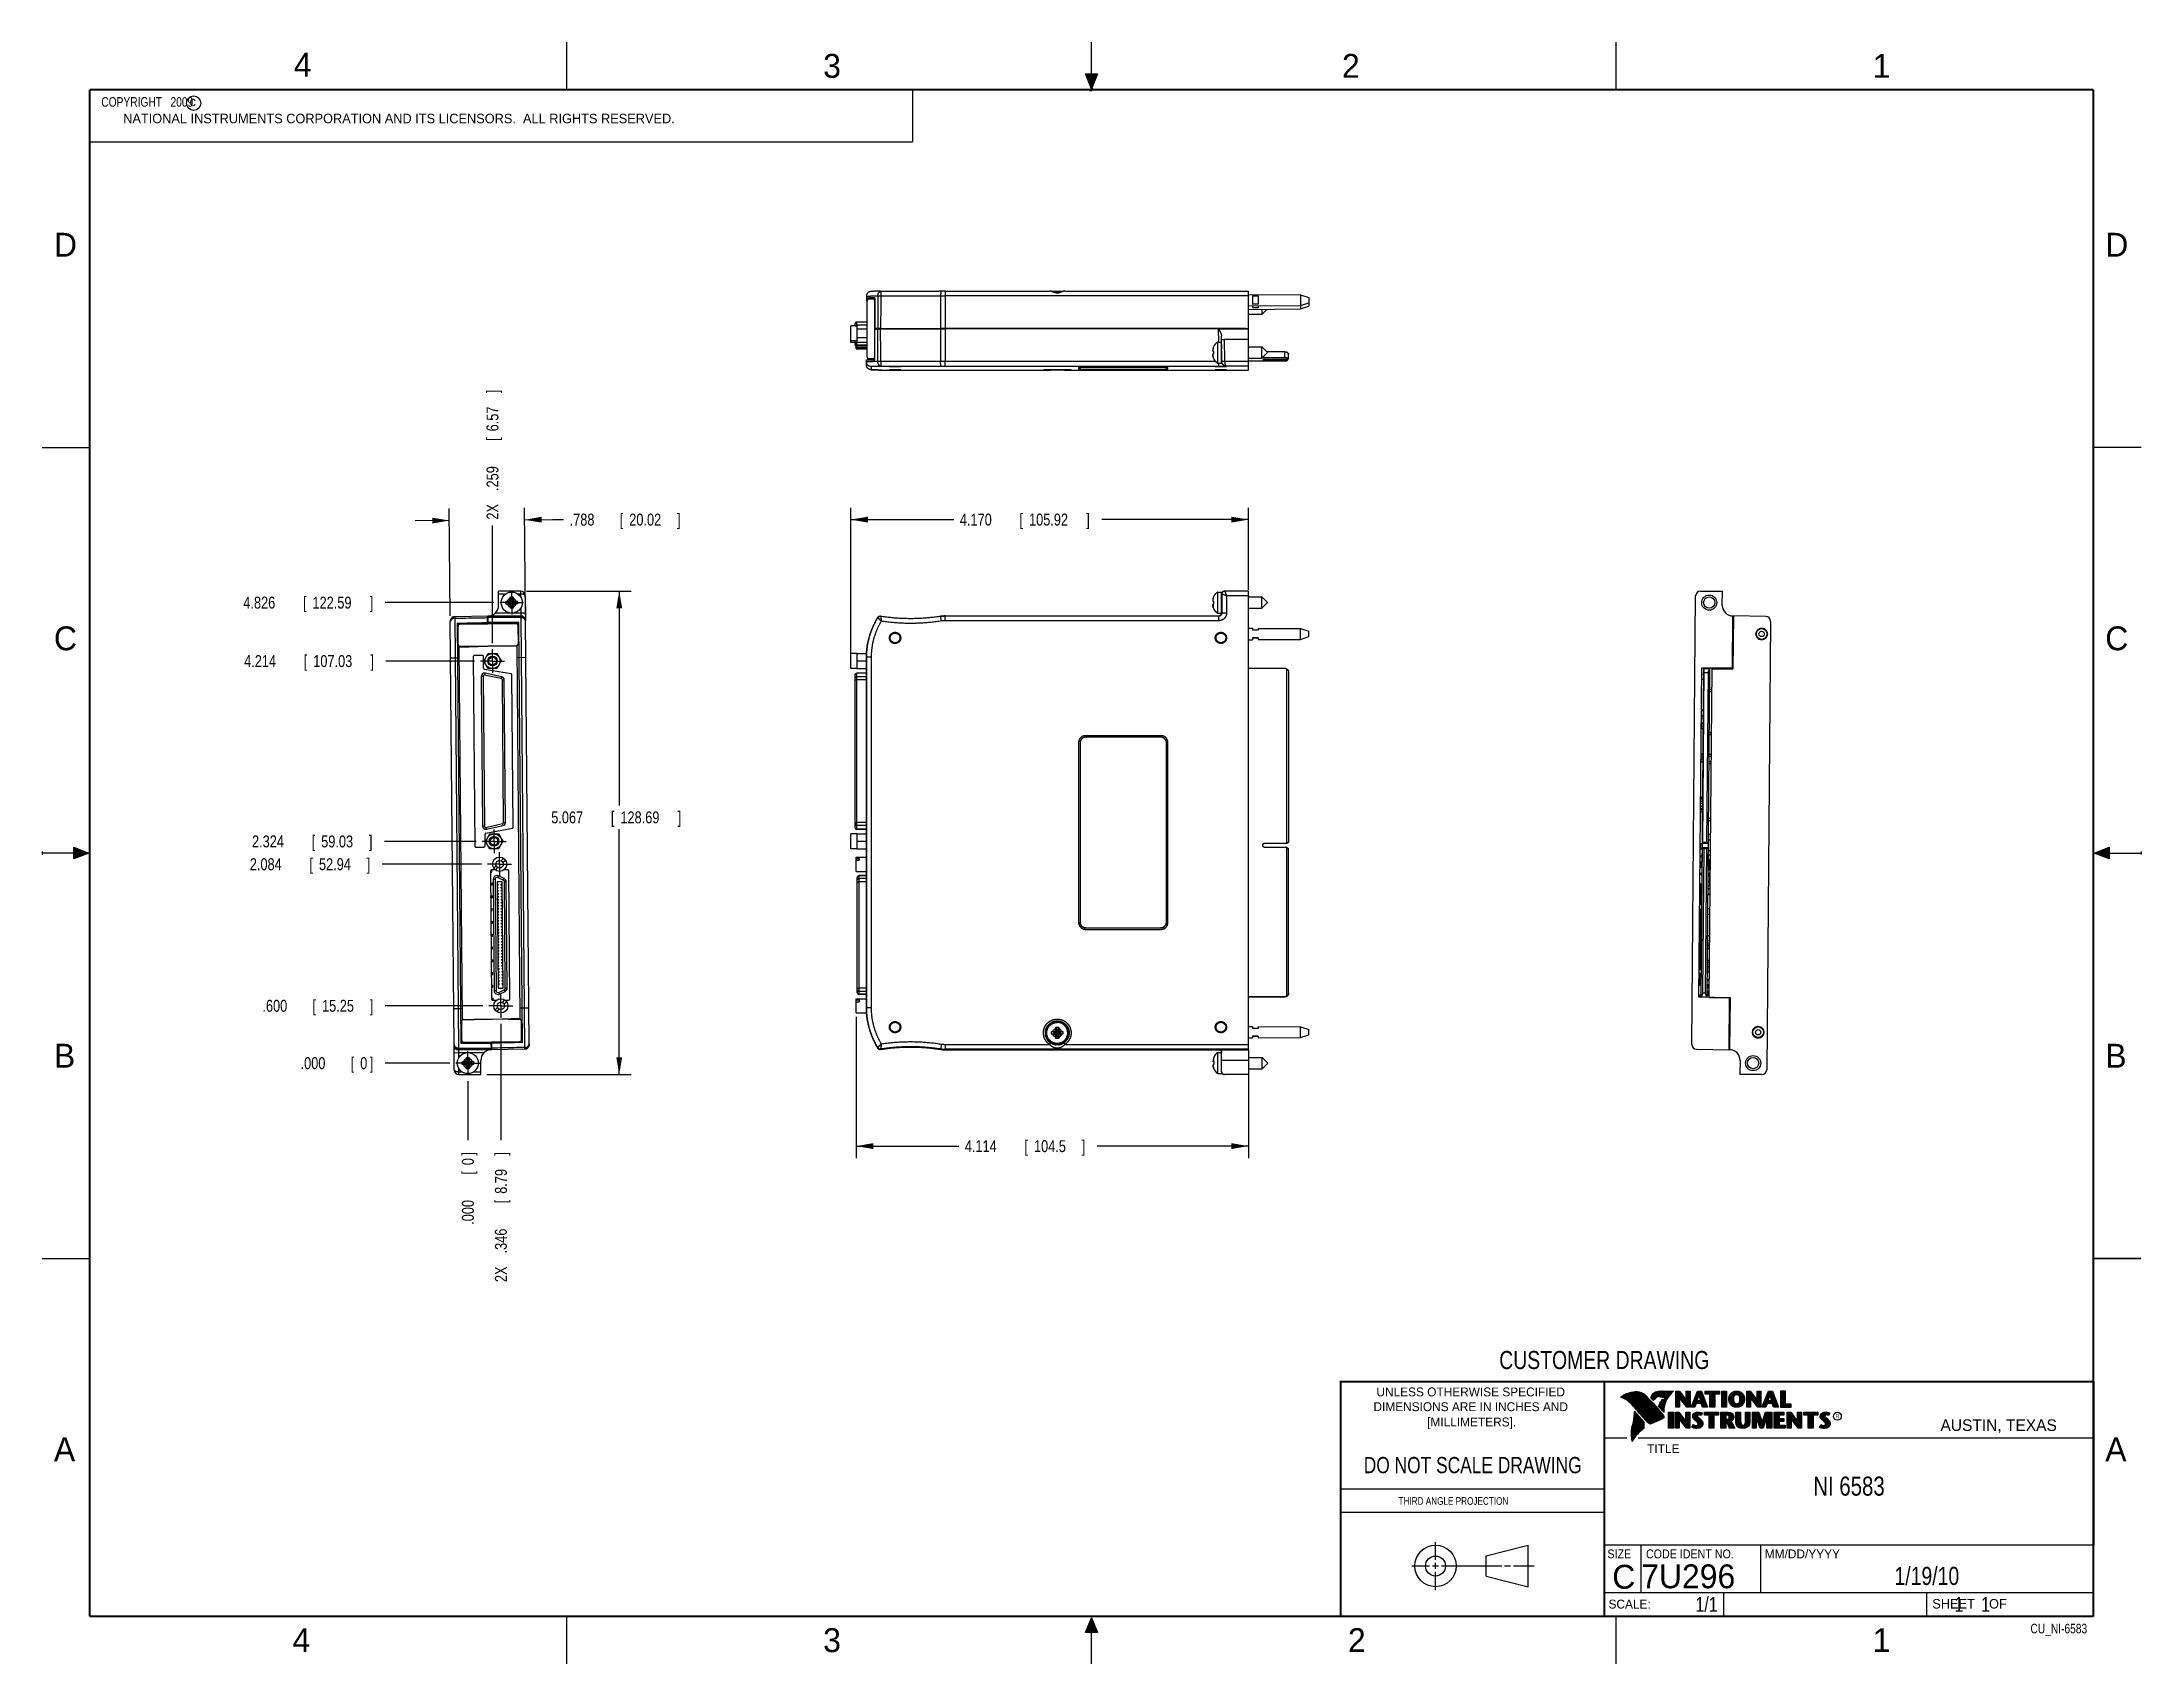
# Model space of a CAD drawing. Header units: inches. Extents: x 0 to 22, y 0 to 17.
import ezdxf
from ezdxf.enums import TextEntityAlignment as Align

# ---------------------------------------------------------------- set-up
doc = ezdxf.new("R2010")
doc.units = ezdxf.units.IN
doc.header["$LTSCALE"] = 1.21
doc.header["$MEASUREMENT"] = 0
doc.linetypes.add('CENTER', pattern=[0.6, 0.375, -0.075, 0.075, -0.075])
doc.layers.get('0').update_dxf_attribs({"linetype": 'CONTINUOUS'})
doc.layers.add('DEFAULT_1', color=7, linetype='CENTER')
doc.layers.add('DIMENSIONS', color=7, linetype='CONTINUOUS')
doc.styles.get("Standard").update_dxf_attribs({"font": 'txt', "width": 0.8})
doc.dimstyles.new('DIMSTYLE_1', dxfattribs={"dimtxt": 0.125, "dimasz": 0.18, "dimexe": 0.18, "dimexo": 0.0625, "dimgap": 0.09, "dimtad": 0, "dimtih": 1, "dimtoh": 1, "dimdec": 3, "dimzin": 4, "dimdsep": 46, "dimtxsty": 'STANDARD', "dimblk": '_FILLED', "dimblk1": '_FILLED', "dimblk2": '_FILLED', "dimcen": 0.09, "dimadec": 0, "dimazin": 0, "dimtp": 0.01, "dimtm": 0.01, "dimtfac": 1, "dimtdec": 3, "dimtofl": 0, "dimtmove": 0, "dimatfit": 3, "dimldrblk": '_FILLED', "dimfxl": 1, "dimtolj": 1, "dimtzin": 4, "dimarcsym": 0})
doc.dimstyles.new('DIMSTYLE_2', dxfattribs={"dimtxt": 0.125, "dimasz": 0.18, "dimexe": 0.18, "dimexo": 0.0625, "dimgap": 0.09, "dimtad": 0, "dimtih": 1, "dimtoh": 1, "dimdec": 3, "dimzin": 4, "dimdsep": 46, "dimtxsty": 'STANDARD', "dimblk": '_FILLED', "dimblk1": '_FILLED', "dimblk2": '_FILLED', "dimcen": 0.09, "dimadec": 0, "dimazin": 0, "dimtp": 0.01, "dimtm": 0.01, "dimtfac": 1, "dimtdec": 3, "dimtofl": 0, "dimtmove": 0, "dimatfit": 3, "dimldrblk": '_FILLED', "dimfxl": 1, "dimtolj": 1, "dimtzin": 4, "dimarcsym": 0})

msp = doc.modelspace()

# ---------------------------------------------------------------- texts
at = {"color": 2, "linetype": 'CONTINUOUS'}
for s, height, p in [('4', 0.25, (2.64, 16.6369)), ('3', 0.25, (8.1875, 16.625)), ('2', 0.25, (13.625, 16.625)), ('1', 0.25, (19.1875, 16.625)), ('c', 0.1, (1.5463, 16.328)), ('NATIONAL INSTRUMENTS CORPORATION AND ITS LICENSORS.  ALL RIGHTS RESERVED.', 0.1, (0.851, 16.1482)), ('D', 0.25, (0.125, 14.75)), ('D', 0.25, (21.625, 14.75)), ('C', 0.25, (0.125, 10.625)), ('C', 0.25, (21.625, 10.625)), ('B', 0.25, (0.125, 6.25)), ('B', 0.25, (21.625, 6.25)), ('R', 0.0418, (18.7972, 2.5749)), ('AUSTIN, TEXAS', 0.121576, (19.898, 2.4426)), ('A', 0.25, (0.125, 2.125)), ('TITLE', 0.093, (16.8235, 2.21)), ('A', 0.25, (21.625, 2.125)), ('MM/DD/YYYY', 0.093, (18.0565, 1.1072)), ('SCALE:', 0.093, (16.4187, 0.5815)), ('SHEET    OF', 0.1, (19.8121, 0.5815)), ('4', 0.25, (2.625, 0.125)), ('3', 0.25, (8.1875, 0.125)), ('2', 0.25, (13.6875, 0.125)), ('1', 0.25, (19.1875, 0.125))]:
    msp.add_text(s, height=height, dxfattribs=at).set_placement(p)
at = {"color": 7, "linetype": 'CONTINUOUS', "width": 0.8}
for s, height, p in [('CUSTOMER DRAWING', 0.19, (16.3742, 3.0911)), ('DO NOT SCALE DRAWING', 0.17, (14.9953, 1.9998))]:
    msp.add_text(s, height=height, dxfattribs=at).set_placement(p, align=Align.CENTER)
at = {"color": 2, "linetype": 'CONTINUOUS'}
for s, p in [('UNLESS OTHERWISE SPECIFIED', (14.9742, 2.8049)), ('DIMENSIONS ARE IN INCHES AND', (14.9742, 2.6501)), ('[MILLIMETERS].', (14.9844, 2.4899))]:
    msp.add_text(s, height=0.093, dxfattribs=at).set_placement(p, align=Align.CENTER)
for s, height, width, p in [('THIRD ANGLE PROJECTION', 0.08, 0.8, (14.2178, 1.6686)), ('SIZE', 0.093, 0.9, (16.407, 1.1072)), ('CODE IDENT NO.', 0.093, 0.9, (16.8114, 1.1072))]:
    msp.add_text(s, height=height, dxfattribs=dict(at, width=width)).set_placement(p)
at = {"color": 7, "linetype": 'CONTINUOUS'}
msp.add_text('C', height=0.25, dxfattribs=at).set_placement((16.5785, 0.7893), align=Align.CENTER)
msp.add_text('7U296', height=0.25, dxfattribs=at).set_placement((16.7614, 0.7941))
at = {"color": 7, "linetype": 'CONTINUOUS', "width": 0.8}
msp.add_text('1/1', height=0.15625, dxfattribs=at).set_placement((17.5623, 0.5469), align=Align.RIGHT)
at = {"color": 2, "linetype": 'CONTINUOUS', "width": 0.8}
msp.add_text('CU_NI-6583', height=0.1, dxfattribs=at).set_placement((21.4352, 0.3213), align=Align.RIGHT)
at = {"color": 2, "linetype": 'CONTINUOUS', "insert": (0.5624, 16.4219), "char_height": 0.1, "width": 1.44, "attachment_point": 1}
msp.add_mtext('  COPYRIGHT   2009', dxfattribs=at)
at = {"color": 7, "linetype": 'CONTINUOUS'}
for s, insert, char_height, width, attachment_point in [('NI 6583\\P ', (18.9387, 1.9646), 0.2, 1.12, 2), ('1/19/10 ', (19.755, 1.0181), 0.19, 1.216, 2), ('     1    1', (19.8125, 0.7031), 0.15625, 1.375, 1)]:
    msp.add_mtext(s, dxfattribs=dict(at, insert=insert, char_height=char_height, width=width, attachment_point=attachment_point))

# ---------------------------------------------------------------- blocks, each defined once
blk = doc.blocks.new('*D0')
at = {"layer": 'DIMENSIONS', "color": 2, "linetype": 'CONTINUOUS'}
blk.add_line((4.621, 6.898), (3.597, 6.898), dxfattribs=at)
at = {"layer": 'DIMENSIONS', "color": 2, "linetype": 'CONTINUOUS', "width": 0.8}
for s, p in [('.600', (2.31, 6.836)), ('[', (2.835, 6.836)), ('15.25', (2.935, 6.836)), (']', (3.435, 6.836))]:
    blk.add_text(s, height=0.125, dxfattribs=at).set_placement(p)
blk = doc.blocks.new('_FILLED')
at = {"color": 0, "linetype": 'BYBLOCK'}
blk.add_solid([(0, 0), (-1, 0.17), (-1, -0.17)], dxfattribs=at)
blk = doc.blocks.new('*D1')
at = {"layer": 'DIMENSIONS', "color": 2, "linetype": 'CONTINUOUS'}
blk.add_line((4.608, 8.382), (3.566, 8.382), dxfattribs=at)
at = {"layer": 'DIMENSIONS', "color": 2, "linetype": 'CONTINUOUS', "width": 0.8}
for s, p in [('2.084', (2.178, 8.32)), ('[', (2.803, 8.32)), ('52.94', (2.903, 8.32)), (']', (3.403, 8.32))]:
    blk.add_text(s, height=0.125, dxfattribs=at).set_placement(p)
blk = doc.blocks.new('*D2')
at = {"layer": 'DIMENSIONS', "color": 2, "linetype": 'CONTINUOUS'}
blk.add_line((4.551, 8.622), (3.589, 8.622), dxfattribs=at)
at = {"layer": 'DIMENSIONS', "color": 2, "linetype": 'CONTINUOUS', "width": 0.8}
for s, p in [('2.324', (2.201, 8.559)), ('[', (2.826, 8.559)), ('59.03', (2.926, 8.559)), (']', (3.426, 8.559))]:
    blk.add_text(s, height=0.125, dxfattribs=at).set_placement(p)
blk = doc.blocks.new('*D3')
at = {"layer": 'DIMENSIONS', "color": 2, "linetype": 'CONTINUOUS'}
blk.add_line((4.534, 10.512), (3.605, 10.512), dxfattribs=at)
at = {"layer": 'DIMENSIONS', "color": 2, "linetype": 'CONTINUOUS', "width": 0.8}
for s, p in [('4.214', (2.118, 10.449)), ('[', (2.743, 10.449)), ('107.03', (2.843, 10.449)), (']', (3.443, 10.449))]:
    blk.add_text(s, height=0.125, dxfattribs=at).set_placement(p)
blk = doc.blocks.new('*D4')
at = {"layer": 'DIMENSIONS', "color": 2, "linetype": 'CONTINUOUS'}
blk.add_line((4.735, 11.124), (3.597, 11.124), dxfattribs=at)
at = {"layer": 'DIMENSIONS', "color": 2, "linetype": 'CONTINUOUS', "width": 0.8}
for s, p in [('4.826', (2.11, 11.062)), ('[', (2.735, 11.062)), ('122.59', (2.835, 11.062)), (']', (3.435, 11.062))]:
    blk.add_text(s, height=0.125, dxfattribs=at).set_placement(p)
blk = doc.blocks.new('*D5')
at = {"layer": 'DIMENSIONS', "color": 2, "linetype": 'CONTINUOUS'}
blk.add_line((4.275, 6.298), (3.597, 6.298), dxfattribs=at)
at = {"layer": 'DIMENSIONS', "color": 2, "linetype": 'CONTINUOUS', "width": 0.8}
for s, p in [('.000', (2.71, 6.235)), ('[', (3.235, 6.235)), ('0', (3.335, 6.235)), (']', (3.435, 6.235))]:
    blk.add_text(s, height=0.125, dxfattribs=at).set_placement(p)
blk = doc.blocks.new('*D6')
at = {"layer": 'DIMENSIONS', "color": 2, "linetype": 'CONTINUOUS'}
for p, q in [((5.078, 11.244), (6.175, 11.244)), ((6.05, 11.244), (6.05, 8.999)), ((6.05, 6.178), (6.05, 8.749)), ((4.664, 6.178), (6.175, 6.178))]:
    blk.add_line(p, q, dxfattribs=at)
at = {"layer": 'DIMENSIONS', "color": 2, "linetype": 'CONTINUOUS', "xscale": 0.18, "yscale": 0.18, "zscale": 0.18}
for p, rotation in [((6.05, 11.244), 90), ((6.05, 6.178), 270)]:
    blk.add_blockref('_FILLED', p, dxfattribs=dict(at, rotation=rotation))
at = {"layer": 'DIMENSIONS', "color": 2, "linetype": 'CONTINUOUS', "width": 0.8}
for s, p in [('5.067', (5.337, 8.811)), ('[', (5.962, 8.811)), ('128.69', (6.062, 8.811)), (']', (6.662, 8.811))]:
    blk.add_text(s, height=0.125, dxfattribs=at).set_placement(p)
blk = doc.blocks.new('*D7')
at = {"layer": 'DIMENSIONS', "color": 2, "linetype": 'CONTINUOUS'}
blk.add_line((4.809, 6.711), (4.809, 5.49), dxfattribs=at)
at = {"layer": 'DIMENSIONS', "color": 2, "linetype": 'CONTINUOUS', "width": 0.8}
for s, p in [(']', (4.872, 5.328)), ('8.79', (4.872, 4.928)), ('[', (4.872, 4.828)), ('.346', (4.872, 4.303)), ('2X ', (4.872, 4.003))]:
    blk.add_text(s, height=0.125, rotation=90, dxfattribs=at).set_placement(p)
blk = doc.blocks.new('*D8')
at = {"layer": 'DIMENSIONS', "color": 2, "linetype": 'CONTINUOUS'}
blk.add_line((4.722, 10.699), (4.722, 11.932), dxfattribs=at)
at = {"layer": 'DIMENSIONS', "color": 2, "linetype": 'CONTINUOUS', "width": 0.8}
for s, p in [(']', (4.784, 13.319)), ('6.57', (4.784, 12.919)), ('[', (4.784, 12.819)), ('.259', (4.784, 12.294)), ('2X ', (4.784, 11.994))]:
    blk.add_text(s, height=0.125, rotation=90, dxfattribs=at).set_placement(p)
blk = doc.blocks.new('*D9')
at = {"layer": 'DIMENSIONS', "color": 2, "linetype": 'CONTINUOUS'}
blk.add_line((4.463, 6.11), (4.463, 5.49), dxfattribs=at)
at = {"layer": 'DIMENSIONS', "color": 2, "linetype": 'CONTINUOUS', "width": 0.8}
for s, p in [(']', (4.526, 5.328)), ('0', (4.526, 5.228)), ('[', (4.526, 5.128)), ('.000', (4.526, 4.603))]:
    blk.add_text(s, height=0.125, rotation=90, dxfattribs=at).set_placement(p)
blk = doc.blocks.new('*D10')
at = {"layer": 'DIMENSIONS', "color": 2, "linetype": 'CONTINUOUS'}
for p, q in [((4.279, 10.985), (4.269, 12.11)), ((5.067, 10.992), (5.057, 12.117)), ((4.27, 11.985), (3.91, 11.982)), ((5.058, 11.992), (5.35, 11.994)), ((5.35, 11.994), (5.467, 11.994))]:
    blk.add_line(p, q, dxfattribs=at)
at = {"layer": 'DIMENSIONS', "color": 2, "linetype": 'CONTINUOUS', "xscale": 0.18, "yscale": 0.18, "zscale": 0.18}
for p, rotation in [((4.27, 11.985), 0.5), ((5.058, 11.992), 180.5)]:
    blk.add_blockref('_FILLED', p, dxfattribs=dict(at, rotation=rotation))
at = {"layer": 'DIMENSIONS', "color": 2, "linetype": 'CONTINUOUS', "width": 0.8}
for s, p in [('.788', (5.53, 11.932)), ('[', (6.055, 11.932)), ('20.02', (6.155, 11.932)), (']', (6.655, 11.932))]:
    blk.add_text(s, height=0.125, dxfattribs=at).set_placement(p)
blk = doc.blocks.new('*D11')
at = {"layer": 'DIMENSIONS', "color": 2, "linetype": 'CONTINUOUS'}
for p, q in [((8.476, 10.575), (8.476, 12.119)), ((12.646, 11.257), (12.646, 12.119)), ((8.476, 11.994), (9.557, 11.994)), ((12.646, 11.994), (11.107, 11.994))]:
    blk.add_line(p, q, dxfattribs=at)
at = {"layer": 'DIMENSIONS', "color": 2, "linetype": 'CONTINUOUS', "xscale": 0.18, "yscale": 0.18, "zscale": 0.18, "rotation": 180}
blk.add_blockref('_FILLED', (8.476, 11.994), dxfattribs=at)
at = {"layer": 'DIMENSIONS', "color": 2, "linetype": 'CONTINUOUS', "xscale": 0.18, "yscale": 0.18, "zscale": 0.18}
blk.add_blockref('_FILLED', (12.646, 11.994), dxfattribs=at)
at = {"layer": 'DIMENSIONS', "color": 2, "linetype": 'CONTINUOUS', "width": 0.8}
for s, p in [('4.170', (9.62, 11.932)), ('[', (10.245, 11.932)), ('105.92', (10.345, 11.932)), (']', (10.945, 11.932))]:
    blk.add_text(s, height=0.125, dxfattribs=at).set_placement(p)
blk = doc.blocks.new('*D12')
at = {"layer": 'DIMENSIONS', "color": 2, "linetype": 'CONTINUOUS'}
for p, q in [((8.532, 6.783), (8.532, 5.303)), ((12.646, 6.432), (12.646, 5.303)), ((8.532, 5.428), (9.61, 5.428)), ((12.646, 5.428), (11.06, 5.428))]:
    blk.add_line(p, q, dxfattribs=at)
at = {"layer": 'DIMENSIONS', "color": 2, "linetype": 'CONTINUOUS', "xscale": 0.18, "yscale": 0.18, "zscale": 0.18, "rotation": 180}
blk.add_blockref('_FILLED', (8.532, 5.428), dxfattribs=at)
at = {"layer": 'DIMENSIONS', "color": 2, "linetype": 'CONTINUOUS', "xscale": 0.18, "yscale": 0.18, "zscale": 0.18}
blk.add_blockref('_FILLED', (12.646, 5.428), dxfattribs=at)
at = {"layer": 'DIMENSIONS', "color": 2, "linetype": 'CONTINUOUS', "width": 0.8}
for s, p in [('4.114', (9.672, 5.365)), ('[', (10.297, 5.365)), ('104.5', (10.397, 5.365)), (']', (10.897, 5.365))]:
    blk.add_text(s, height=0.125, dxfattribs=at).set_placement(p)

# ---------------------------------------------------------------- dimensions: what is measured, and where the dimension line sits
at = {"layer": 'DIMENSIONS', "color": 2, "linetype": 'CONTINUOUS'}
for feature_location, offset, origin, picture, middle in [((4.7218, 10.6993), (0, 1.2326), (4.4631, 6.298), '*D8', (4.7218, 12.7069)), ((4.809, 6.7106), (0, -1.2204), (4.4631, 6.1729), '*D7', (4.809, 4.7152))]:
    dim = msp.add_ordinate_dim(feature_location=feature_location, offset=offset, dtype=1, origin=origin, text='2X <>', dimstyle='DIMSTYLE_1', dxfattribs=at)
    dim.commit()
    dim.dimension.update_dxf_attribs({"geometry": picture, "text_midpoint": middle})
for base, p1, p2, angle, picture, middle in [((5.0584, 11.9919), (4.2791, 10.9849), (5.0671, 10.9918), 0.5, '*D10', (6.1422, 11.9944)), ((8.4758, 11.9944), (12.6459, 11.2573), (8.4758, 10.5748), 180, '*D11', (10.3324, 11.9944)), ((6.0496, 11.2444), (4.6636, 6.1777), (5.0778, 11.2444), 90, '*D6', (6.0496, 8.8737)), ((8.5317, 5.4277), (12.6459, 6.4316), (8.5317, 6.7832), 180, '*D12', (10.3348, 5.4277))]:
    dim = msp.add_linear_dim(base=base, p1=p1, p2=p2, angle=angle, dimstyle='DIMSTYLE_2', dxfattribs=at)
    dim.commit()
    dim.dimension.update_dxf_attribs({"geometry": picture, "text_midpoint": middle, "dimtype": 160})
for feature_location, offset, dtype, origin, picture, middle in [((4.7354, 11.1242), (-1.1382, 0), 0, (4.338, 6.298), '*D4', (2.8221, 11.1242)), ((4.5342, 10.5117), (-0.9289, 0), 0, (4.338, 6.298), '*D3', (2.8303, 10.5117)), ((4.5507, 8.622), (-0.9617, 0), 0, (4.338, 6.298), '*D2', (2.8639, 8.622)), ((4.6085, 8.3824), (-1.0427, 0), 0, (4.338, 6.298), '*D1', (2.8408, 8.3824)), ((4.6214, 6.8982), (-1.0244, 0), 0, (4.338, 6.298), '*D0', (2.922, 6.8982)), ((4.275451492, 6.2979623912), (-0.6784494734, 0), 0, (4.337951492, 6.2979623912), '*D5', (3.1220020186, 6.2979623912)), ((4.463051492, 6.1103623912), (0, -0.6201433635), 1, (4.463051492, 6.1728623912), '*D9', (4.463051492, 5.0152190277))]:
    dim = msp.add_ordinate_dim(feature_location=feature_location, offset=offset, dtype=dtype, origin=origin, dimstyle='DIMSTYLE_1', dxfattribs=at)
    dim.commit()
    dim.dimension.update_dxf_attribs({"geometry": picture, "text_midpoint": middle})

# ---------------------------------------------------------------- hatches: boundary and pattern name
at = {"linetype": 'CONTINUOUS'}
for points in [[(11, 16.51), (10.9375, 16.6663), (11.0625, 16.6663)], [(0.3337, 8.5625), (0.49, 8.5), (0.3337, 8.4375)], [(21.6663, 8.5625), (21.6663, 8.4375), (21.51, 8.5)], [(10.9375, 0.3287), (11, 0.485), (11.0625, 0.3287)]]:
    msp.add_hatch(color=2, dxfattribs=at).paths.add_polyline_path(points)

# ---------------------------------------------------------------- linework, layer by layer
at = {"color": 2, "linetype": 'CONTINUOUS'}
for p, q in [((5.5, 16.5), (5.5, 17)), ((11, 16.485), (11, 17)), ((16.5, 16.5), (16.5, 17)), ((11, 16.51), (10.9375, 16.6663)), ((10.9375, 16.6663), (11.0625, 16.6663)), ((11.015, 16.515), (10.985, 16.485)), ((10.985, 16.485), (11, 16.515)), ((11.0625, 16.6663), (11, 16.51)), ((11, 16.485), (11.015, 16.515)), ((0.4999, 16.5), (9.1249, 16.5)), ((0.4999, 16.5), (0.4999, 15.9531)), ((9.1249, 16.5), (9.1249, 15.9531)), ((0.4999, 15.9531), (9.1249, 15.9531)), ((0, 12.75), (0.5, 12.75)), ((22, 12.75), (21.5, 12.75)), ((0, 8.515), (0, 8.485)), ((0.49, 8.5), (0, 8.5)), ((0.3337, 8.4375), (0.3337, 8.5625)), ((0.3337, 8.5625), (0.49, 8.5)), ((0.49, 8.5), (0.3337, 8.4375)), ((21.51, 8.5), (21.6663, 8.5625)), ((21.51, 8.5), (22, 8.5)), ((21.6663, 8.4375), (21.51, 8.5)), ((21.6663, 8.5625), (21.6663, 8.4375)), ((22, 8.515), (22, 8.485)), ((0, 4.25), (0.5, 4.25)), ((16.3737, 2.9596), (21.5037, 2.9596)), ((16.3737, 2.9596), (16.3737, 1.2496)), ((16.375, 2.96), (21.5, 2.96)), ((21.5037, 2.9596), (21.5037, 1.2496)), ((16.5578, 2.796), (16.5578, 2.7989)), ((16.5646, 2.7936), (16.5646, 2.8033)), ((16.5714, 2.7909), (16.5714, 2.8075)), ((16.5782, 2.788), (16.5782, 2.8116)), ((16.5851, 2.7849), (16.5851, 2.8154)), ((16.5919, 2.7815), (16.5919, 2.819)), ((16.5987, 2.7778), (16.5987, 2.8221)), ((16.6055, 2.7738), (16.6055, 2.8249)), ((16.6124, 2.7696), (16.6124, 2.8276)), ((16.6192, 2.765), (16.6192, 2.8301)), ((16.626, 2.7601), (16.626, 2.8325)), ((16.6329, 2.7549), (16.6329, 2.8347)), ((16.6397, 2.7492), (16.6397, 2.8367)), ((16.6465, 2.7431), (16.6465, 2.8386)), ((16.6533, 2.7366), (16.6533, 2.8403)), ((16.6602, 2.7295), (16.6602, 2.8419)), ((16.667, 2.7221), (16.667, 2.8435)), ((16.6738, 2.7146), (16.6738, 2.8449)), ((16.6806, 2.707), (16.6806, 2.8459)), ((16.6875, 2.6995), (16.6875, 2.8467)), ((16.7939, 2.533), (16.6919, 2.6489)), ((16.6943, 2.6918), (16.6943, 2.8472)), ((16.7011, 2.6841), (16.7011, 2.8474)), ((16.708, 2.6764), (16.708, 2.8474)), ((16.7148, 2.6685), (16.7148, 2.847)), ((16.7216, 2.6607), (16.7216, 2.8465)), ((16.7284, 2.6527), (16.7284, 2.8456)), ((16.7353, 2.6447), (16.7353, 2.8445)), ((16.7421, 2.6366), (16.7421, 2.8431)), ((16.7489, 2.6285), (16.7489, 2.8417)), ((16.7557, 2.6204), (16.7557, 2.84)), ((16.7626, 2.6125), (16.7626, 2.8378)), ((16.7694, 2.6046), (16.7694, 2.8352)), ((16.7762, 2.5968), (16.7762, 2.8321)), ((16.7831, 2.5891), (16.7831, 2.8284)), ((16.7899, 2.5815), (16.7899, 2.8242)), ((16.7967, 2.5739), (16.7967, 2.8193)), ((16.8035, 2.5665), (16.8035, 2.8136)), ((16.8104, 2.5591), (16.8104, 2.807)), ((16.8172, 2.5519), (16.8172, 2.7996)), ((16.824, 2.5447), (16.824, 2.7924)), ((16.8308, 2.5375), (16.8308, 2.7853)), ((16.8377, 2.5314), (16.8377, 2.7781)), ((16.8445, 2.5262), (16.8445, 2.7709)), ((16.8513, 2.523), (16.8513, 2.7637)), ((16.8581, 2.5224), (16.8581, 2.7565)), ((16.8864, 2.7664), (16.8632, 2.7937)), ((16.865, 2.5241), (16.865, 2.7493)), ((16.8877, 2.7723), (16.8682, 2.7952)), ((16.8718, 2.791), (16.8718, 2.8085)), ((16.8718, 2.527), (16.8718, 2.7421)), ((16.8786, 2.783), (16.8786, 2.8206)), ((16.8786, 2.5298), (16.8786, 2.7348)), ((16.8855, 2.7749), (16.8855, 2.8281)), ((16.8855, 2.5327), (16.8855, 2.727)), ((16.8923, 2.7747), (16.8923, 2.8335)), ((16.8923, 2.5356), (16.8923, 2.7187)), ((16.8991, 2.7788), (16.8991, 2.8375)), ((16.8991, 2.5385), (16.8991, 2.7104)), ((16.9059, 2.7837), (16.9059, 2.8408)), ((16.9059, 2.5415), (16.9059, 2.7022)), ((16.9128, 2.7896), (16.9128, 2.8436)), ((16.9128, 2.5446), (16.9128, 2.6939)), ((16.9196, 2.7966), (16.9196, 2.8459)), ((16.9196, 2.5477), (16.9196, 2.6856)), ((16.9264, 2.8018), (16.9264, 2.8477)), ((16.9264, 2.5508), (16.9264, 2.6774)), ((16.9332, 2.8053), (16.9332, 2.849)), ((16.9332, 2.554), (16.9332, 2.6691)), ((16.9401, 2.8077), (16.9401, 2.8499)), ((16.9401, 2.5573), (16.9401, 2.6608)), ((16.9616, 2.6797), (16.9434, 2.7005)), ((16.9469, 2.8082), (16.9469, 2.8509)), ((16.9469, 2.5606), (16.9469, 2.6526)), ((16.9653, 2.6828), (16.9492, 2.7013)), ((16.9537, 2.8069), (16.9537, 2.8518)), ((16.9537, 2.696), (16.9537, 2.7109)), ((16.9537, 2.5639), (16.9537, 2.6443)), ((16.9606, 2.8048), (16.9606, 2.8525)), ((16.9606, 2.6882), (16.9606, 2.7266)), ((16.9674, 2.8034), (16.9674, 2.8531)), ((16.9674, 2.6802), (16.9674, 2.7444)), ((16.9742, 2.8027), (16.9742, 2.8536)), ((16.9742, 2.672), (16.9742, 2.7568)), ((16.981, 2.8023), (16.981, 2.854)), ((16.981, 2.664), (16.981, 2.7634)), ((16.9838, 2.8589), (17.0997, 2.8607)), ((16.9839, 2.8541), (17.087, 2.8557)), ((16.9879, 2.802), (16.9879, 2.8542)), ((16.9879, 2.6563), (16.9879, 2.7665)), ((16.999, 2.637), (16.9946, 2.6418)), ((16.9947, 2.8019), (16.9947, 2.8543)), ((16.9947, 2.6748), (16.9947, 2.7683)), ((17.0015, 2.8005), (17.0015, 2.8544)), ((17.0015, 2.7195), (17.0015, 2.7694)), ((17.0083, 2.7963), (17.0083, 2.8545)), ((17.0083, 2.7388), (17.0083, 2.7698)), ((17.0152, 2.755), (17.0152, 2.8546)), ((17.022, 2.7691), (17.022, 2.8547)), ((17.0288, 2.7817), (17.0288, 2.8548)), ((17.0357, 2.7931), (17.0357, 2.8549)), ((17.0425, 2.8035), (17.0425, 2.855)), ((17.0493, 2.8131), (17.0493, 2.8551)), ((17.0561, 2.822), (17.0561, 2.8552)), ((17.063, 2.8303), (17.063, 2.8553)), ((17.0698, 2.8381), (17.0698, 2.8554)), ((17.0766, 2.8454), (17.0766, 2.8555)), ((17.1243, 2.8592), (17.1609, 2.8592)), ((17.1243, 2.6915), (17.1243, 2.8592)), ((17.1637, 2.6915), (17.1243, 2.6915)), ((17.1291, 2.8543), (17.1585, 2.8543)), ((17.1291, 2.6963), (17.1291, 2.8543)), ((17.1589, 2.6963), (17.1291, 2.6963)), ((17.1381, 2.6963), (17.1381, 2.8543)), ((17.1447, 2.6963), (17.1447, 2.8543)), ((17.1514, 2.6963), (17.1514, 2.8543)), ((17.1589, 2.8042), (17.1581, 2.8543)), ((17.1585, 2.8543), (17.2383, 2.7492)), ((17.2418, 2.6963), (17.1589, 2.8042)), ((17.1589, 2.8042), (17.1589, 2.6963)), ((17.1609, 2.8592), (17.2334, 2.7636)), ((17.2395, 2.6915), (17.1637, 2.7899)), ((17.1637, 2.7899), (17.1637, 2.6915)), ((17.1648, 2.7965), (17.1648, 2.8461)), ((17.1714, 2.7879), (17.1714, 2.8373)), ((17.1781, 2.7792), (17.1781, 2.8285)), ((17.1848, 2.7705), (17.1848, 2.8197)), ((17.1915, 2.7618), (17.1915, 2.8109)), ((17.1981, 2.7531), (17.1981, 2.8021)), ((17.2048, 2.7445), (17.2048, 2.7933)), ((17.2115, 2.7358), (17.2115, 2.7845)), ((17.2182, 2.7271), (17.2182, 2.7757)), ((17.2248, 2.7184), (17.2248, 2.7669)), ((17.2315, 2.7098), (17.2315, 2.7581)), ((17.2334, 2.8592), (17.2732, 2.8592)), ((17.2334, 2.7636), (17.2334, 2.8592)), ((17.2382, 2.7011), (17.2383, 2.7492)), ((17.2383, 2.8543), (17.2684, 2.8543)), ((17.2383, 2.7492), (17.2383, 2.8543)), ((17.2732, 2.6915), (17.2395, 2.6915)), ((17.2684, 2.6963), (17.2418, 2.6963)), ((17.2449, 2.6963), (17.2449, 2.8543)), ((17.2515, 2.6963), (17.2515, 2.8543)), ((17.2582, 2.6963), (17.2582, 2.8543)), ((17.2649, 2.6963), (17.2649, 2.8543)), ((17.2684, 2.8543), (17.2684, 2.6963)), ((17.2732, 2.8592), (17.2732, 2.6915)), ((17.2831, 2.6915), (17.3516, 2.8591)), ((17.3228, 2.6915), (17.2831, 2.6915)), ((17.2903, 2.6964), (17.3548, 2.8542)), ((17.3195, 2.6964), (17.2903, 2.6964)), ((17.2983, 2.6964), (17.2983, 2.7158)), ((17.3049, 2.6964), (17.3049, 2.7322)), ((17.3116, 2.6964), (17.3116, 2.7485)), ((17.3183, 2.6964), (17.3183, 2.7648)), ((17.3356, 2.7364), (17.3195, 2.6964)), ((17.3388, 2.7316), (17.3228, 2.6915)), ((17.325, 2.7101), (17.325, 2.7812)), ((17.3316, 2.7267), (17.3316, 2.7975)), ((17.394, 2.7364), (17.3356, 2.7364)), ((17.3383, 2.7364), (17.3383, 2.8138)), ((17.3905, 2.7316), (17.3388, 2.7316)), ((17.3409, 2.7533), (17.3624, 2.8228)), ((17.389, 2.7533), (17.3409, 2.7533)), ((17.345, 2.7666), (17.345, 2.8302)), ((17.345, 2.7364), (17.345, 2.7533)), ((17.3475, 2.7581), (17.3659, 2.8179)), ((17.3827, 2.7581), (17.3475, 2.7581)), ((17.3516, 2.8591), (17.3938, 2.8591)), ((17.3517, 2.7882), (17.3517, 2.8465)), ((17.3517, 2.7364), (17.3517, 2.7533)), ((17.3548, 2.8542), (17.3905, 2.8542)), ((17.3583, 2.8098), (17.3583, 2.8542)), ((17.3583, 2.7364), (17.3583, 2.7533)), ((17.3624, 2.8228), (17.3701, 2.8228)), ((17.365, 2.8228), (17.365, 2.8542)), ((17.365, 2.7364), (17.365, 2.7533)), ((17.3659, 2.8179), (17.3664, 2.8179)), ((17.3664, 2.8179), (17.3827, 2.7581)), ((17.3701, 2.8228), (17.389, 2.7533)), ((17.3717, 2.817), (17.3717, 2.8542)), ((17.3717, 2.7364), (17.3717, 2.7533)), ((17.3784, 2.7925), (17.3784, 2.8542)), ((17.3784, 2.7364), (17.3784, 2.7533)), ((17.385, 2.7679), (17.385, 2.8542)), ((17.385, 2.7364), (17.385, 2.7533)), ((17.3905, 2.8542), (17.4504, 2.6964)), ((17.4039, 2.6915), (17.3905, 2.7316)), ((17.3917, 2.7364), (17.3917, 2.851)), ((17.3938, 2.8591), (17.4574, 2.6915)), ((17.4074, 2.6964), (17.394, 2.7364)), ((17.3984, 2.7232), (17.3984, 2.8334)), ((17.4574, 2.6915), (17.4039, 2.6915)), ((17.4051, 2.7034), (17.4051, 2.8158)), ((17.4504, 2.6964), (17.4074, 2.6964)), ((17.4118, 2.6964), (17.4118, 2.7982)), ((17.4184, 2.6964), (17.4184, 2.7806)), ((17.4251, 2.6964), (17.4251, 2.763)), ((17.4318, 2.6964), (17.4318, 2.7455)), ((17.4327, 2.8591), (17.5802, 2.8591)), ((17.4327, 2.8278), (17.4327, 2.8591)), ((17.481, 2.8278), (17.4327, 2.8278)), ((17.4375, 2.8542), (17.5753, 2.8542)), ((17.4375, 2.8327), (17.4375, 2.8542)), ((17.4859, 2.8327), (17.4375, 2.8327)), ((17.4385, 2.6964), (17.4385, 2.7279)), ((17.4451, 2.8327), (17.4451, 2.8542)), ((17.4451, 2.6964), (17.4451, 2.7103)), ((17.4518, 2.8327), (17.4518, 2.8542)), ((17.4585, 2.8327), (17.4585, 2.8542)), ((17.4652, 2.8327), (17.4652, 2.8542)), ((17.4718, 2.8327), (17.4718, 2.8542)), ((17.4785, 2.8327), (17.4785, 2.8542)), ((17.481, 2.6915), (17.481, 2.8278)), ((17.5318, 2.6915), (17.481, 2.6915)), ((17.4859, 2.8327), (17.4852, 2.8542)), ((17.4859, 2.6964), (17.4859, 2.8327)), ((17.5269, 2.6964), (17.4859, 2.6964)), ((17.4919, 2.6964), (17.4919, 2.8542)), ((17.4985, 2.6964), (17.4985, 2.8542)), ((17.5052, 2.6964), (17.5052, 2.8542)), ((17.5119, 2.6964), (17.5119, 2.8542)), ((17.5186, 2.6964), (17.5186, 2.8542)), ((17.5269, 2.8327), (17.5252, 2.8542)), ((17.5753, 2.8327), (17.5269, 2.8327)), ((17.5269, 2.8327), (17.5269, 2.6964)), ((17.5802, 2.8278), (17.5318, 2.8278)), ((17.5318, 2.8278), (17.5318, 2.6915)), ((17.5319, 2.8327), (17.5319, 2.8542)), ((17.5386, 2.8327), (17.5386, 2.8542)), ((17.5453, 2.8327), (17.5453, 2.8542)), ((17.5519, 2.8327), (17.5519, 2.8542)), ((17.5586, 2.8327), (17.5586, 2.8542)), ((17.5653, 2.8327), (17.5653, 2.8542)), ((17.572, 2.8327), (17.572, 2.8542)), ((17.5753, 2.8542), (17.5753, 2.8327)), ((17.5802, 2.8591), (17.5802, 2.8278)), ((17.6059, 2.8591), (17.6565, 2.8591)), ((17.6059, 2.6915), (17.6059, 2.8591)), ((17.6565, 2.6915), (17.6059, 2.6915)), ((17.6108, 2.8542), (17.6516, 2.8542)), ((17.6108, 2.6964), (17.6108, 2.8542)), ((17.6516, 2.6964), (17.6108, 2.6964)), ((17.6187, 2.6964), (17.6187, 2.8542)), ((17.6254, 2.6964), (17.6254, 2.8542)), ((17.632, 2.6964), (17.632, 2.8542)), ((17.6387, 2.6964), (17.6387, 2.8542)), ((17.6454, 2.6964), (17.6454, 2.8542)), ((17.6516, 2.8542), (17.6516, 2.6964)), ((17.6565, 2.8591), (17.6565, 2.6915)), ((17.6849, 2.7803), (17.6851, 2.7836)), ((17.6849, 2.7769), (17.6849, 2.7803)), ((17.6849, 2.7735), (17.6849, 2.7769)), ((17.6851, 2.7701), (17.6849, 2.7735)), ((17.6851, 2.7836), (17.6853, 2.7869)), ((17.6854, 2.7668), (17.6851, 2.7701)), ((17.6853, 2.7869), (17.6857, 2.7901)), ((17.6859, 2.7634), (17.6854, 2.7668)), ((17.6857, 2.7901), (17.6862, 2.7933)), ((17.6864, 2.76), (17.6859, 2.7634)), ((17.6862, 2.7933), (17.6868, 2.7964)), ((17.687, 2.7567), (17.6864, 2.76)), ((17.6868, 2.7964), (17.6876, 2.7995)), ((17.6878, 2.7535), (17.687, 2.7567)), ((17.6876, 2.7995), (17.6884, 2.8024)), ((17.6886, 2.7503), (17.6878, 2.7535)), ((17.6884, 2.8024), (17.6893, 2.8053)), ((17.6895, 2.7471), (17.6886, 2.7503)), ((17.6893, 2.8053), (17.6904, 2.8081)), ((17.6905, 2.7441), (17.6895, 2.7471)), ((17.6904, 2.8081), (17.6915, 2.8108)), ((17.6905, 2.7441), (17.6904, 2.8081)), ((17.6917, 2.7411), (17.6905, 2.7441)), ((17.6915, 2.8108), (17.6928, 2.8135)), ((17.6929, 2.7383), (17.6917, 2.7411)), ((17.6928, 2.8135), (17.6942, 2.8161)), ((17.6942, 2.7355), (17.6929, 2.7383)), ((17.6942, 2.8161), (17.6957, 2.8186)), ((17.6956, 2.7327), (17.6942, 2.7355)), ((17.6971, 2.7301), (17.6956, 2.7327)), ((17.6957, 2.8186), (17.6973, 2.8211)), ((17.6971, 2.7301), (17.6973, 2.8211)), ((17.6987, 2.7275), (17.6971, 2.7301)), ((17.6973, 2.8211), (17.699, 2.8236)), ((17.7003, 2.725), (17.6987, 2.7275)), ((17.699, 2.8236), (17.7008, 2.826)), ((17.7021, 2.7226), (17.7003, 2.725)), ((17.7008, 2.826), (17.7028, 2.8284)), ((17.704, 2.7203), (17.7021, 2.7226)), ((17.7028, 2.8284), (17.7048, 2.8307)), ((17.704, 2.7203), (17.7048, 2.8307)), ((17.706, 2.7181), (17.704, 2.7203)), ((17.7048, 2.8307), (17.707, 2.833)), ((17.708, 2.7159), (17.706, 2.7181)), ((17.707, 2.833), (17.7092, 2.8351)), ((17.7102, 2.7138), (17.708, 2.7159)), ((17.7092, 2.8351), (17.7114, 2.8372)), ((17.7102, 2.7138), (17.7114, 2.8372)), ((17.7124, 2.7119), (17.7102, 2.7138)), ((17.7114, 2.8372), (17.7138, 2.8392)), ((17.7147, 2.71), (17.7124, 2.7119)), ((17.7138, 2.8392), (17.7162, 2.841)), ((17.717, 2.7082), (17.7147, 2.71)), ((17.7162, 2.841), (17.7186, 2.8427)), ((17.717, 2.7082), (17.7186, 2.8427)), ((17.7195, 2.7066), (17.717, 2.7082)), ((17.7186, 2.8427), (17.721, 2.8444)), ((17.722, 2.705), (17.7195, 2.7066)), ((17.721, 2.8444), (17.7235, 2.8459)), ((17.7246, 2.7036), (17.722, 2.705)), ((17.7235, 2.8459), (17.7261, 2.8472)), ((17.7246, 2.7036), (17.7235, 2.8459)), ((17.7273, 2.7022), (17.7246, 2.7036)), ((17.7261, 2.8472), (17.7287, 2.8485)), ((17.7267, 2.7789), (17.7268, 2.7812)), ((17.7267, 2.7766), (17.7267, 2.7789)), ((17.7267, 2.7743), (17.7267, 2.7766)), ((17.7268, 2.772), (17.7267, 2.7743)), ((17.7268, 2.7812), (17.7269, 2.7835)), ((17.7269, 2.7696), (17.7268, 2.772)), ((17.7269, 2.7835), (17.727, 2.7857)), ((17.727, 2.7673), (17.7269, 2.7696)), ((17.727, 2.7857), (17.7272, 2.7879)), ((17.7272, 2.765), (17.727, 2.7673)), ((17.7272, 2.7879), (17.7274, 2.79)), ((17.7274, 2.7628), (17.7272, 2.765)), ((17.7301, 2.701), (17.7273, 2.7022)), ((17.7274, 2.79), (17.7276, 2.7921)), ((17.7277, 2.7606), (17.7274, 2.7628)), ((17.7276, 2.7921), (17.7279, 2.7941)), ((17.728, 2.7584), (17.7277, 2.7606)), ((17.7279, 2.7941), (17.7282, 2.7961)), ((17.7283, 2.7563), (17.728, 2.7584)), ((17.7282, 2.7961), (17.7286, 2.798)), ((17.7287, 2.7543), (17.7283, 2.7563)), ((17.7286, 2.798), (17.729, 2.7998)), ((17.7287, 2.8485), (17.7314, 2.8497)), ((17.7291, 2.7523), (17.7287, 2.7543)), ((17.729, 2.7998), (17.7294, 2.8016)), ((17.7295, 2.7503), (17.7291, 2.7523)), ((17.7294, 2.8016), (17.7299, 2.8034)), ((17.73, 2.7485), (17.7295, 2.7503)), ((17.7299, 2.8034), (17.7304, 2.8051)), ((17.7306, 2.7466), (17.73, 2.7485)), ((17.7301, 2.701), (17.7305, 2.7469)), ((17.733, 2.6999), (17.7301, 2.701)), ((17.7304, 2.8051), (17.7309, 2.8068)), ((17.7311, 2.7449), (17.7306, 2.7466)), ((17.7309, 2.8068), (17.7316, 2.8085)), ((17.731, 2.807), (17.7314, 2.8497)), ((17.7318, 2.7431), (17.7311, 2.7449)), ((17.7314, 2.8497), (17.7342, 2.8508)), ((17.7316, 2.8085), (17.7322, 2.8101)), ((17.7324, 2.7414), (17.7318, 2.7431)), ((17.7322, 2.8101), (17.7329, 2.8117)), ((17.7331, 2.7398), (17.7324, 2.7414)), ((17.7329, 2.8117), (17.7337, 2.8133)), ((17.736, 2.6989), (17.733, 2.6999)), ((17.7339, 2.7382), (17.7331, 2.7398)), ((17.7337, 2.8133), (17.7345, 2.8149)), ((17.7347, 2.7366), (17.7339, 2.7382)), ((17.7342, 2.8508), (17.737, 2.8517)), ((17.7345, 2.8149), (17.7354, 2.8164)), ((17.7355, 2.7351), (17.7347, 2.7366)), ((17.7354, 2.8164), (17.7364, 2.8178)), ((17.7365, 2.7337), (17.7355, 2.7351)), ((17.7391, 2.698), (17.736, 2.6989)), ((17.7364, 2.8178), (17.7374, 2.8192)), ((17.7374, 2.7323), (17.7365, 2.7337)), ((17.737, 2.8517), (17.7399, 2.8526)), ((17.7374, 2.8193), (17.737, 2.8517)), ((17.7374, 2.8192), (17.7384, 2.8206)), ((17.7385, 2.7309), (17.7374, 2.7323)), ((17.7384, 2.8206), (17.7395, 2.8218)), ((17.7388, 2.698), (17.7384, 2.7309)), ((17.7396, 2.7296), (17.7385, 2.7309)), ((17.7423, 2.6972), (17.7391, 2.698)), ((17.7395, 2.8218), (17.7407, 2.823)), ((17.7408, 2.7283), (17.7396, 2.7296)), ((17.7399, 2.8526), (17.7429, 2.8534)), ((17.7407, 2.823), (17.742, 2.8241)), ((17.742, 2.7272), (17.7408, 2.7283)), ((17.742, 2.8241), (17.7432, 2.8252)), ((17.7433, 2.7261), (17.742, 2.7272)), ((17.7456, 2.6966), (17.7423, 2.6972)), ((17.7429, 2.8534), (17.7459, 2.8541)), ((17.7432, 2.8252), (17.7446, 2.8261)), ((17.7446, 2.725), (17.7433, 2.7261)), ((17.7446, 2.8261), (17.746, 2.827)), ((17.746, 2.7241), (17.7446, 2.725)), ((17.7455, 2.8267), (17.7455, 2.854)), ((17.7455, 2.6966), (17.7455, 2.7244)), ((17.7489, 2.696), (17.7456, 2.6966)), ((17.7459, 2.8541), (17.749, 2.8546)), ((17.746, 2.827), (17.7474, 2.8278)), ((17.7475, 2.7232), (17.746, 2.7241)), ((17.7474, 2.8278), (17.7488, 2.8285)), ((17.749, 2.7224), (17.7475, 2.7232)), ((17.7488, 2.8285), (17.7503, 2.8291)), ((17.7523, 2.6956), (17.7489, 2.696)), ((17.749, 2.8546), (17.7522, 2.8551)), ((17.7506, 2.7217), (17.749, 2.7224)), ((17.7503, 2.8291), (17.7519, 2.8297)), ((17.7522, 2.7212), (17.7506, 2.7217)), ((17.7519, 2.8297), (17.7535, 2.8301)), ((17.7522, 2.8551), (17.7553, 2.8554)), ((17.7522, 2.8298), (17.7522, 2.8551)), ((17.7538, 2.7207), (17.7522, 2.7212)), ((17.7522, 2.6956), (17.7522, 2.7212)), ((17.7557, 2.6953), (17.7523, 2.6956)), ((17.7535, 2.8301), (17.7551, 2.8305)), ((17.7555, 2.7203), (17.7538, 2.7207)), ((17.7551, 2.8305), (17.7567, 2.8308)), ((17.7553, 2.8554), (17.7585, 2.8556)), ((17.7572, 2.72), (17.7555, 2.7203)), ((17.7591, 2.6952), (17.7557, 2.6953)), ((17.7567, 2.8308), (17.7584, 2.8311)), ((17.7589, 2.7198), (17.7572, 2.72)), ((17.7584, 2.8311), (17.7601, 2.8312)), ((17.7585, 2.8556), (17.7616, 2.8557)), ((17.7589, 2.8311), (17.7589, 2.8556)), ((17.7606, 2.7197), (17.7589, 2.7198)), ((17.7589, 2.6952), (17.7589, 2.7198)), ((17.7625, 2.6951), (17.7591, 2.6952)), ((17.7601, 2.8312), (17.7618, 2.8312)), ((17.7624, 2.7198), (17.7606, 2.7197)), ((17.7616, 2.8557), (17.7648, 2.8556)), ((17.7618, 2.8312), (17.7636, 2.8311)), ((17.7641, 2.7199), (17.7624, 2.7198)), ((17.7659, 2.6952), (17.7625, 2.6951)), ((17.7636, 2.8311), (17.7653, 2.831)), ((17.7658, 2.7201), (17.7641, 2.7199)), ((17.7648, 2.8556), (17.768, 2.8555)), ((17.7653, 2.831), (17.767, 2.8307)), ((17.7655, 2.6952), (17.7659, 2.7201)), ((17.7675, 2.7204), (17.7658, 2.7201)), ((17.7692, 2.6953), (17.7659, 2.6952)), ((17.767, 2.8307), (17.7686, 2.8304)), ((17.7692, 2.7208), (17.7675, 2.7204)), ((17.7676, 2.8306), (17.768, 2.8555)), ((17.768, 2.8555), (17.7711, 2.8552)), ((17.7686, 2.8304), (17.7703, 2.83)), ((17.7709, 2.7213), (17.7692, 2.7208)), ((17.7724, 2.6956), (17.7692, 2.6953)), ((17.7703, 2.83), (17.7719, 2.8295)), ((17.7725, 2.7218), (17.7709, 2.7213)), ((17.7711, 2.8552), (17.7742, 2.8548)), ((17.7719, 2.8295), (17.7734, 2.8289)), ((17.7722, 2.6956), (17.7725, 2.7218)), ((17.7756, 2.6961), (17.7724, 2.6956)), ((17.7741, 2.7224), (17.7725, 2.7218)), ((17.7734, 2.8289), (17.775, 2.8283)), ((17.7739, 2.8287), (17.7742, 2.8548)), ((17.7756, 2.7231), (17.7741, 2.7224)), ((17.7742, 2.8548), (17.7773, 2.8542)), ((17.775, 2.8283), (17.7764, 2.8276)), ((17.7771, 2.7238), (17.7756, 2.7231)), ((17.7788, 2.6966), (17.7756, 2.6961)), ((17.7764, 2.8276), (17.7778, 2.8268)), ((17.7785, 2.7246), (17.7771, 2.7238)), ((17.7773, 2.8542), (17.7804, 2.8536)), ((17.7778, 2.8268), (17.7792, 2.826)), ((17.7798, 2.7255), (17.7785, 2.7246)), ((17.7819, 2.6972), (17.7788, 2.6966)), ((17.7789, 2.6966), (17.7792, 2.7251)), ((17.7792, 2.826), (17.7805, 2.8251)), ((17.7811, 2.7265), (17.7798, 2.7255)), ((17.7801, 2.8254), (17.7804, 2.8536)), ((17.7804, 2.8536), (17.7834, 2.8528)), ((17.7805, 2.8251), (17.7817, 2.8242)), ((17.7824, 2.7276), (17.7811, 2.7265)), ((17.7817, 2.8242), (17.7829, 2.8232)), ((17.785, 2.698), (17.7819, 2.6972)), ((17.7835, 2.7287), (17.7824, 2.7276)), ((17.7829, 2.8232), (17.784, 2.8221)), ((17.7834, 2.8528), (17.7864, 2.8519)), ((17.7846, 2.7299), (17.7835, 2.7287)), ((17.784, 2.8221), (17.785, 2.821)), ((17.7857, 2.7312), (17.7846, 2.7299)), ((17.785, 2.821), (17.786, 2.8198)), ((17.788, 2.6989), (17.785, 2.698)), ((17.7867, 2.7326), (17.7857, 2.7312)), ((17.786, 2.8198), (17.7869, 2.8186)), ((17.7864, 2.8519), (17.7893, 2.8509)), ((17.7867, 2.8189), (17.7864, 2.8519)), ((17.7876, 2.734), (17.7867, 2.7326)), ((17.7869, 2.8186), (17.7878, 2.8173)), ((17.7884, 2.7354), (17.7876, 2.734)), ((17.788, 2.6989), (17.7876, 2.734)), ((17.7878, 2.8173), (17.7886, 2.816)), ((17.791, 2.7), (17.788, 2.6989)), ((17.7892, 2.7369), (17.7884, 2.7354)), ((17.7886, 2.816), (17.7894, 2.8146)), ((17.79, 2.7385), (17.7892, 2.7369)), ((17.7893, 2.8509), (17.7922, 2.8498)), ((17.7894, 2.8146), (17.7901, 2.8132)), ((17.7907, 2.7401), (17.79, 2.7385)), ((17.7901, 2.8132), (17.7908, 2.8116)), ((17.7914, 2.7417), (17.7907, 2.7401)), ((17.7908, 2.8116), (17.7914, 2.8101)), ((17.7939, 2.7012), (17.791, 2.7)), ((17.7914, 2.8101), (17.7921, 2.8084)), ((17.792, 2.7434), (17.7914, 2.7417)), ((17.7926, 2.7451), (17.792, 2.7434)), ((17.7921, 2.8084), (17.7927, 2.8067)), ((17.7922, 2.8498), (17.795, 2.8486)), ((17.7927, 2.8065), (17.7922, 2.8498)), ((17.7932, 2.7469), (17.7926, 2.7451)), ((17.7927, 2.8067), (17.7932, 2.8048)), ((17.7932, 2.8048), (17.7938, 2.8029)), ((17.7938, 2.7487), (17.7932, 2.7469)), ((17.7939, 2.7012), (17.7934, 2.7475)), ((17.7938, 2.8029), (17.7943, 2.801)), ((17.7943, 2.7506), (17.7938, 2.7487)), ((17.7968, 2.7025), (17.7939, 2.7012)), ((17.7943, 2.801), (17.7948, 2.799)), ((17.7947, 2.7525), (17.7943, 2.7506)), ((17.7952, 2.7545), (17.7947, 2.7525)), ((17.7948, 2.799), (17.7952, 2.7969)), ((17.795, 2.8486), (17.7977, 2.8472)), ((17.7952, 2.7969), (17.7956, 2.7947)), ((17.7956, 2.7565), (17.7952, 2.7545)), ((17.7956, 2.7947), (17.7959, 2.7925)), ((17.7959, 2.7586), (17.7956, 2.7565)), ((17.7959, 2.7925), (17.7962, 2.7903)), ((17.7962, 2.7608), (17.7959, 2.7586)), ((17.7962, 2.7903), (17.7964, 2.7881)), ((17.7965, 2.7629), (17.7962, 2.7608)), ((17.7964, 2.7881), (17.7966, 2.7858)), ((17.7967, 2.7652), (17.7965, 2.7629)), ((17.7966, 2.7858), (17.7968, 2.7835)), ((17.7968, 2.7674), (17.7967, 2.7652)), ((17.7968, 2.7835), (17.7969, 2.7812)), ((17.7969, 2.7697), (17.7968, 2.7674)), ((17.7995, 2.7039), (17.7968, 2.7025)), ((17.7969, 2.7812), (17.797, 2.7789)), ((17.797, 2.7719), (17.7969, 2.7697)), ((17.797, 2.7789), (17.797, 2.7765)), ((17.797, 2.7765), (17.797, 2.7742)), ((17.797, 2.7742), (17.797, 2.7719)), ((17.7977, 2.8472), (17.8004, 2.8458)), ((17.7995, 2.7039), (17.8004, 2.8458)), ((17.8023, 2.7054), (17.7995, 2.7039)), ((17.8004, 2.8458), (17.8031, 2.8443)), ((17.8049, 2.707), (17.8023, 2.7054)), ((17.8031, 2.8443), (17.8056, 2.8426)), ((17.8074, 2.7088), (17.8049, 2.707)), ((17.8056, 2.8426), (17.8081, 2.8409)), ((17.8074, 2.7088), (17.8081, 2.8409)), ((17.8098, 2.7106), (17.8074, 2.7088)), ((17.8081, 2.8409), (17.8105, 2.839)), ((17.8121, 2.7125), (17.8098, 2.7106)), ((17.8105, 2.839), (17.8128, 2.8371)), ((17.8143, 2.7145), (17.8121, 2.7125)), ((17.8128, 2.8371), (17.815, 2.8351)), ((17.8143, 2.7145), (17.8128, 2.8371)), ((17.8164, 2.7166), (17.8143, 2.7145)), ((17.815, 2.8351), (17.8171, 2.833)), ((17.8184, 2.7188), (17.8164, 2.7166)), ((17.8171, 2.833), (17.8192, 2.8308)), ((17.8203, 2.721), (17.8184, 2.7188)), ((17.8192, 2.8308), (17.8211, 2.8285)), ((17.8203, 2.721), (17.8211, 2.8285)), ((17.8221, 2.7234), (17.8203, 2.721)), ((17.8211, 2.8285), (17.823, 2.8262)), ((17.8239, 2.7258), (17.8221, 2.7234)), ((17.823, 2.8262), (17.8247, 2.8238)), ((17.8255, 2.7283), (17.8239, 2.7258)), ((17.8247, 2.8238), (17.8264, 2.8214)), ((17.8271, 2.7309), (17.8255, 2.7283)), ((17.8264, 2.8214), (17.8279, 2.8189)), ((17.8271, 2.7309), (17.8279, 2.8189)), ((17.8286, 2.7335), (17.8271, 2.7309)), ((17.8279, 2.8189), (17.8294, 2.8163)), ((17.83, 2.7362), (17.8286, 2.7335)), ((17.8294, 2.8163), (17.8307, 2.8137)), ((17.8313, 2.7389), (17.83, 2.7362)), ((17.8307, 2.8137), (17.8319, 2.811)), ((17.8325, 2.7417), (17.8313, 2.7389)), ((17.8319, 2.811), (17.8331, 2.8082)), ((17.8336, 2.7446), (17.8325, 2.7417)), ((17.8331, 2.8082), (17.8341, 2.8053)), ((17.8347, 2.7475), (17.8336, 2.7446)), ((17.8341, 2.8053), (17.835, 2.8024)), ((17.8347, 2.7475), (17.8341, 2.8053)), ((17.8356, 2.7505), (17.8347, 2.7475)), ((17.835, 2.8024), (17.8359, 2.7993)), ((17.8364, 2.7535), (17.8356, 2.7505)), ((17.8359, 2.7993), (17.8366, 2.7961)), ((17.837, 2.7566), (17.8364, 2.7535)), ((17.8366, 2.7961), (17.8373, 2.7929)), ((17.8376, 2.7598), (17.837, 2.7566)), ((17.8373, 2.7929), (17.8378, 2.7896)), ((17.8381, 2.763), (17.8376, 2.7598)), ((17.8378, 2.7896), (17.8382, 2.7863)), ((17.8385, 2.7663), (17.8381, 2.763)), ((17.8382, 2.7863), (17.8386, 2.783)), ((17.8387, 2.7696), (17.8385, 2.7663)), ((17.8386, 2.783), (17.8388, 2.7796)), ((17.8388, 2.7729), (17.8387, 2.7696)), ((17.8388, 2.7796), (17.8389, 2.7762)), ((17.8389, 2.7762), (17.8388, 2.7729)), ((17.8673, 2.8592), (17.9039, 2.8592)), ((17.8673, 2.6915), (17.8673, 2.8592)), ((17.9067, 2.6915), (17.8673, 2.6915)), ((17.8721, 2.8543), (17.9015, 2.8543)), ((17.8721, 2.6963), (17.8721, 2.8543)), ((17.9019, 2.6963), (17.8721, 2.6963)), ((17.879, 2.6963), (17.879, 2.8543)), ((17.8874, 2.6963), (17.8874, 2.8543)), ((17.8941, 2.6963), (17.8941, 2.8543)), ((17.8991, 2.8543), (17.9019, 2.8042)), ((17.9015, 2.8543), (17.9813, 2.7492)), ((17.9848, 2.6963), (17.9019, 2.8042)), ((17.9019, 2.8042), (17.9019, 2.6963)), ((17.9039, 2.8592), (17.9764, 2.7636)), ((17.9057, 2.7992), (17.9057, 2.8487)), ((17.9824, 2.6915), (17.9067, 2.7899)), ((17.9067, 2.7899), (17.9067, 2.6915)), ((17.9124, 2.7905), (17.9124, 2.8399)), ((17.9191, 2.7818), (17.9191, 2.8311)), ((17.9258, 2.7731), (17.9258, 2.8223)), ((17.9324, 2.7645), (17.9324, 2.8135)), ((17.9391, 2.7558), (17.9391, 2.8047)), ((17.9458, 2.7471), (17.9458, 2.7959)), ((17.9525, 2.7384), (17.9525, 2.7871)), ((17.9591, 2.7297), (17.9591, 2.7783)), ((17.9658, 2.7211), (17.9658, 2.7695)), ((17.9725, 2.7124), (17.9725, 2.7607)), ((17.9764, 2.8592), (18.0162, 2.8592)), ((17.9764, 2.7636), (17.9764, 2.8592)), ((17.9792, 2.7037), (17.9813, 2.7492)), ((17.9813, 2.8543), (18.0114, 2.8543)), ((17.9813, 2.7492), (17.9813, 2.8543)), ((18.0162, 2.6915), (17.9824, 2.6915)), ((18.0114, 2.6963), (17.9848, 2.6963)), ((17.9858, 2.695), (17.9858, 2.8543)), ((17.9925, 2.6963), (17.9925, 2.8543)), ((17.9992, 2.6963), (17.9992, 2.8543)), ((18.0059, 2.6963), (18.0059, 2.8543)), ((18.0114, 2.8543), (18.0114, 2.6963)), ((18.0162, 2.8592), (18.0162, 2.6915)), ((18.0262, 2.6915), (18.0946, 2.8591)), ((18.0658, 2.6915), (18.0262, 2.6915)), ((18.0334, 2.6964), (18.0979, 2.8542)), ((18.0625, 2.6964), (18.0334, 2.6964)), ((18.0392, 2.6964), (18.0392, 2.7107)), ((18.0459, 2.6964), (18.0459, 2.727)), ((18.0526, 2.6964), (18.0526, 2.7434)), ((18.0593, 2.6964), (18.0593, 2.7597)), ((18.0786, 2.7364), (18.0625, 2.6964)), ((18.0819, 2.7316), (18.0658, 2.6915)), ((18.0659, 2.7048), (18.0659, 2.776)), ((18.0726, 2.7214), (18.0726, 2.7924)), ((18.137, 2.7364), (18.0786, 2.7364)), ((18.0793, 2.7364), (18.0793, 2.8087)), ((18.1335, 2.7316), (18.0819, 2.7316)), ((18.084, 2.7533), (18.1054, 2.8228)), ((18.1321, 2.7533), (18.084, 2.7533)), ((18.086, 2.7364), (18.086, 2.825)), ((18.0905, 2.7581), (18.109, 2.8179)), ((18.1258, 2.7581), (18.0905, 2.7581)), ((18.0926, 2.7814), (18.0926, 2.8414)), ((18.0926, 2.7364), (18.0926, 2.7533)), ((18.0946, 2.8591), (18.1369, 2.8591)), ((18.0979, 2.8542), (18.1336, 2.8542)), ((18.0993, 2.803), (18.0993, 2.8542)), ((18.0993, 2.7364), (18.0993, 2.7533)), ((18.1054, 2.8228), (18.1132, 2.8228)), ((18.106, 2.8228), (18.106, 2.8542)), ((18.106, 2.7364), (18.106, 2.7533)), ((18.109, 2.8179), (18.1095, 2.8179)), ((18.1095, 2.8179), (18.1258, 2.7581)), ((18.1127, 2.8228), (18.1127, 2.8542)), ((18.1127, 2.7364), (18.1127, 2.7533)), ((18.1132, 2.8228), (18.1321, 2.7533)), ((18.1193, 2.8002), (18.1193, 2.8542)), ((18.1193, 2.7364), (18.1193, 2.7533)), ((18.126, 2.7756), (18.126, 2.8542)), ((18.126, 2.7364), (18.126, 2.7533)), ((18.1327, 2.7364), (18.1327, 2.8542)), ((18.147, 2.6915), (18.1335, 2.7316)), ((18.1336, 2.8542), (18.1935, 2.6964)), ((18.1369, 2.8591), (18.2005, 2.6915)), ((18.1505, 2.6964), (18.137, 2.7364)), ((18.1394, 2.7295), (18.1394, 2.8389)), ((18.146, 2.7096), (18.146, 2.8213)), ((18.2005, 2.6915), (18.147, 2.6915)), ((18.1935, 2.6964), (18.1505, 2.6964)), ((18.1527, 2.6964), (18.1527, 2.8038)), ((18.1594, 2.6964), (18.1594, 2.7862)), ((18.1661, 2.6964), (18.1661, 2.7686)), ((18.1727, 2.6964), (18.1727, 2.751)), ((18.1794, 2.6964), (18.1794, 2.7334)), ((18.1861, 2.6964), (18.1861, 2.7158)), ((18.272, 2.8591), (18.2214, 2.8591)), ((18.2214, 2.8591), (18.2214, 2.6915)), ((18.2214, 2.6915), (18.3332, 2.6915)), ((18.2671, 2.8542), (18.2262, 2.8542)), ((18.2262, 2.8542), (18.2262, 2.6964)), ((18.2262, 2.6964), (18.3284, 2.6964)), ((18.2328, 2.6964), (18.2328, 2.8542)), ((18.2395, 2.6964), (18.2395, 2.8542)), ((18.2462, 2.6964), (18.2462, 2.8542)), ((18.2529, 2.6964), (18.2529, 2.8542)), ((18.2595, 2.6964), (18.2595, 2.8542)), ((18.2662, 2.6964), (18.2662, 2.7179)), ((18.2671, 2.7179), (18.2671, 2.8542)), ((18.3284, 2.7179), (18.2671, 2.7179)), ((18.272, 2.7227), (18.272, 2.8591)), ((18.3332, 2.7227), (18.272, 2.7227)), ((18.2729, 2.6964), (18.2729, 2.7179)), ((18.2796, 2.6964), (18.2796, 2.7179)), ((18.2862, 2.6964), (18.2862, 2.7179)), ((18.2929, 2.6964), (18.2929, 2.7179)), ((18.2996, 2.6964), (18.2996, 2.7179)), ((18.3063, 2.6964), (18.3063, 2.7179)), ((18.3129, 2.6964), (18.3129, 2.7179)), ((18.3196, 2.6964), (18.3196, 2.7179)), ((18.3284, 2.6964), (18.3284, 2.7179)), ((18.3332, 2.6915), (18.3332, 2.7227)), ((18.6766, 2.6393), (18.695, 2.6413)), ((18.695, 2.6413), (18.7074, 2.6405)), ((16.667, 2.3482), (16.667, 2.477)), ((16.6738, 2.3584), (16.6738, 2.4982)), ((16.6806, 2.368), (16.6806, 2.52)), ((16.6875, 2.377), (16.6875, 2.5502)), ((16.6943, 2.3857), (16.6943, 2.603)), ((16.789, 2.5312), (16.6964, 2.6365)), ((16.7011, 2.3939), (16.7011, 2.6311)), ((16.708, 2.4018), (16.708, 2.6233)), ((16.7148, 2.4093), (16.7148, 2.6156)), ((16.7216, 2.4165), (16.7216, 2.6078)), ((16.7284, 2.4233), (16.7284, 2.6001)), ((16.7353, 2.4299), (16.7353, 2.5923)), ((16.7421, 2.4363), (16.7421, 2.5846)), ((16.7489, 2.4424), (16.7489, 2.5768)), ((16.7557, 2.4482), (16.7557, 2.569)), ((16.7626, 2.4538), (16.7626, 2.5613)), ((16.7694, 2.4592), (16.7694, 2.5535)), ((16.7762, 2.4644), (16.7762, 2.5458)), ((16.7831, 2.4694), (16.7831, 2.538)), ((16.788, 2.4729), (16.789, 2.5312)), ((16.7927, 2.4704), (16.7939, 2.533)), ((16.9606, 2.5673), (16.9606, 2.6361)), ((16.9674, 2.5708), (16.9674, 2.6278)), ((16.9742, 2.5743), (16.9742, 2.6195)), ((16.981, 2.5778), (16.981, 2.6113)), ((16.9879, 2.5814), (16.9879, 2.603)), ((16.9947, 2.5853), (16.9947, 2.5948)), ((17.0482, 2.6383), (17.0988, 2.6383)), ((17.0482, 2.4708), (17.0482, 2.6383)), ((17.0988, 2.4708), (17.0482, 2.4708)), ((17.0531, 2.6334), (17.0939, 2.6334)), ((17.0531, 2.4756), (17.0531, 2.6334)), ((17.0939, 2.4756), (17.0531, 2.4756)), ((17.0577, 2.4756), (17.0577, 2.6334)), ((17.0644, 2.4756), (17.0644, 2.6334)), ((17.071, 2.4756), (17.071, 2.6334)), ((17.0777, 2.4756), (17.0777, 2.6334)), ((17.0844, 2.4756), (17.0844, 2.6334)), ((17.0911, 2.4756), (17.0911, 2.6334)), ((17.0939, 2.6334), (17.0939, 2.4756)), ((17.0988, 2.6383), (17.0988, 2.4708)), ((17.1205, 2.6385), (17.1571, 2.6385)), ((17.1205, 2.4708), (17.1205, 2.6385)), ((17.1599, 2.4708), (17.1205, 2.4708)), ((17.1253, 2.6336), (17.1547, 2.6336)), ((17.1253, 2.4756), (17.1253, 2.6336)), ((17.1551, 2.4756), (17.1253, 2.4756)), ((17.1311, 2.4756), (17.1311, 2.6336)), ((17.1378, 2.4756), (17.1378, 2.6336)), ((17.1445, 2.4756), (17.1445, 2.6336)), ((17.1511, 2.4756), (17.1511, 2.6336)), ((17.1547, 2.6336), (17.2345, 2.5284)), ((17.238, 2.4756), (17.1551, 2.5834)), ((17.1551, 2.5834), (17.1551, 2.4756)), ((17.1571, 2.6385), (17.2296, 2.5429)), ((17.1578, 2.5799), (17.1578, 2.6295)), ((17.2356, 2.4708), (17.1599, 2.5692)), ((17.1599, 2.5692), (17.1599, 2.4708)), ((17.1645, 2.5712), (17.1645, 2.6207)), ((17.1712, 2.5625), (17.1712, 2.6119)), ((17.1778, 2.5539), (17.1778, 2.6031)), ((17.1845, 2.5452), (17.1845, 2.5943)), ((17.1912, 2.5365), (17.1912, 2.5855)), ((17.1979, 2.5278), (17.1979, 2.5767)), ((17.2045, 2.5192), (17.2045, 2.5679)), ((17.2112, 2.5105), (17.2112, 2.5591)), ((17.2179, 2.5018), (17.2179, 2.5503)), ((17.2246, 2.4931), (17.2246, 2.5415)), ((17.2296, 2.6385), (17.2694, 2.6385)), ((17.2296, 2.5429), (17.2296, 2.6385)), ((17.2312, 2.4844), (17.2312, 2.5327)), ((17.2345, 2.6336), (17.2646, 2.6336)), ((17.2345, 2.5284), (17.2345, 2.6336)), ((17.2694, 2.4708), (17.2356, 2.4708)), ((17.2379, 2.4756), (17.2379, 2.6336)), ((17.2646, 2.4756), (17.238, 2.4756)), ((17.2446, 2.4756), (17.2446, 2.6336)), ((17.2513, 2.4756), (17.2513, 2.6336)), ((17.2579, 2.4756), (17.2579, 2.6336)), ((17.2646, 2.6336), (17.2646, 2.4756)), ((17.2694, 2.6385), (17.2694, 2.4708)), ((17.2931, 2.483), (17.3081, 2.5106)), ((17.3026, 2.4766), (17.2931, 2.483)), ((17.2995, 2.4845), (17.3097, 2.5034)), ((17.3049, 2.4809), (17.2995, 2.4845)), ((17.3009, 2.5961), (17.3037, 2.6105)), ((17.302, 2.5852), (17.3009, 2.5961)), ((17.3058, 2.5754), (17.302, 2.5852)), ((17.3118, 2.4729), (17.3026, 2.4766)), ((17.3037, 2.6105), (17.3127, 2.6238)), ((17.3047, 2.481), (17.3047, 2.4941)), ((17.3132, 2.4775), (17.3049, 2.4809)), ((17.3058, 2.5959), (17.3083, 2.6086)), ((17.3068, 2.5863), (17.3058, 2.5959)), ((17.3109, 2.5679), (17.3058, 2.5754)), ((17.3101, 2.5777), (17.3068, 2.5863)), ((17.3081, 2.5106), (17.3144, 2.506)), ((17.3083, 2.6086), (17.3162, 2.6204)), ((17.3097, 2.5034), (17.3119, 2.5018)), ((17.3147, 2.571), (17.3101, 2.5777)), ((17.3153, 2.5636), (17.3109, 2.5679)), ((17.3113, 2.5744), (17.3113, 2.6131)), ((17.3113, 2.478), (17.3119, 2.5018)), ((17.3254, 2.47), (17.3118, 2.4729)), ((17.3119, 2.5018), (17.3189, 2.4983)), ((17.3127, 2.6238), (17.3245, 2.6324)), ((17.3262, 2.4748), (17.3132, 2.4775)), ((17.3144, 2.506), (17.3207, 2.5028)), ((17.3243, 2.5614), (17.3147, 2.571)), ((17.321, 2.5578), (17.3153, 2.5636)), ((17.3162, 2.6204), (17.3269, 2.6281)), ((17.318, 2.5677), (17.318, 2.6217)), ((17.318, 2.4765), (17.318, 2.4986)), ((17.3189, 2.4983), (17.328, 2.4952)), ((17.3207, 2.5028), (17.3291, 2.5)), ((17.3441, 2.5385), (17.321, 2.5578)), ((17.3474, 2.5421), (17.3243, 2.5614)), ((17.3245, 2.6324), (17.3412, 2.639)), ((17.3247, 2.561), (17.3247, 2.6265)), ((17.3247, 2.475), (17.3247, 2.4963)), ((17.3369, 2.4683), (17.3254, 2.47)), ((17.3373, 2.4731), (17.3262, 2.4748)), ((17.3269, 2.6281), (17.3424, 2.6343)), ((17.328, 2.4952), (17.3365, 2.4942)), ((17.3291, 2.5), (17.3366, 2.4991)), ((17.3314, 2.5555), (17.3314, 2.6299)), ((17.3314, 2.474), (17.3314, 2.4948)), ((17.3365, 2.4942), (17.3446, 2.4949)), ((17.3366, 2.4991), (17.3435, 2.4997)), ((17.3452, 2.468), (17.3369, 2.4683)), ((17.345, 2.4729), (17.3373, 2.4731)), ((17.338, 2.5499), (17.338, 2.6326)), ((17.338, 2.473), (17.338, 2.494)), ((17.3412, 2.639), (17.3596, 2.641)), ((17.3424, 2.6343), (17.3597, 2.6362)), ((17.3435, 2.4997), (17.3487, 2.5017)), ((17.3516, 2.5311), (17.3441, 2.5385)), ((17.3446, 2.4949), (17.351, 2.4974)), ((17.3466, 2.6041), (17.3447, 2.6345)), ((17.3447, 2.5443), (17.3461, 2.5993)), ((17.3447, 2.4728), (17.3447, 2.4949)), ((17.3699, 2.4761), (17.345, 2.4729)), ((17.3714, 2.4714), (17.3452, 2.468)), ((17.3466, 2.6041), (17.3461, 2.5993)), ((17.3461, 2.5993), (17.3477, 2.5922)), ((17.3497, 2.609), (17.3466, 2.6041)), ((17.3554, 2.5341), (17.3474, 2.5421)), ((17.3477, 2.5922), (17.3547, 2.5835)), ((17.3487, 2.5017), (17.3536, 2.5051)), ((17.3543, 2.6124), (17.3497, 2.609)), ((17.3513, 2.6025), (17.351, 2.5996)), ((17.351, 2.5996), (17.3521, 2.5944)), ((17.351, 2.4974), (17.3572, 2.5017)), ((17.3533, 2.6056), (17.3513, 2.6025)), ((17.3514, 2.6103), (17.3514, 2.6353)), ((17.3514, 2.5381), (17.3514, 2.5876)), ((17.3514, 2.4737), (17.3514, 2.4975)), ((17.3559, 2.5241), (17.3516, 2.5311)), ((17.3521, 2.5944), (17.3582, 2.5869)), ((17.3565, 2.6079), (17.3533, 2.6056)), ((17.3536, 2.5051), (17.3565, 2.5097)), ((17.3604, 2.6142), (17.3543, 2.6124)), ((17.3547, 2.5835), (17.3771, 2.5649)), ((17.3604, 2.5261), (17.3554, 2.5341)), ((17.3579, 2.5169), (17.3559, 2.5241)), ((17.3614, 2.6094), (17.3565, 2.6079)), ((17.3565, 2.5097), (17.3579, 2.5169)), ((17.3572, 2.5017), (17.3611, 2.5079)), ((17.3581, 2.6135), (17.3581, 2.636)), ((17.3581, 2.5298), (17.3581, 2.5807)), ((17.3581, 2.4746), (17.3581, 2.5024)), ((17.3582, 2.5869), (17.3804, 2.5685)), ((17.3596, 2.641), (17.372, 2.6402)), ((17.3597, 2.6362), (17.3713, 2.6354)), ((17.3664, 2.6148), (17.3604, 2.6142)), ((17.3629, 2.5171), (17.3604, 2.5261)), ((17.3611, 2.5079), (17.3629, 2.5171)), ((17.3665, 2.6099), (17.3614, 2.6094)), ((17.3647, 2.6146), (17.3647, 2.6358)), ((17.3647, 2.4755), (17.3647, 2.5752)), ((17.3726, 2.6145), (17.3664, 2.6148)), ((17.372, 2.6097), (17.3665, 2.6099)), ((17.3868, 2.4857), (17.3699, 2.4761)), ((17.3713, 2.6354), (17.3843, 2.6326)), ((17.3714, 2.6146), (17.3714, 2.6353)), ((17.3714, 2.4763), (17.3714, 2.5696)), ((17.3899, 2.4818), (17.3714, 2.4714)), ((17.372, 2.6402), (17.3856, 2.6373)), ((17.3807, 2.6079), (17.372, 2.6097)), ((17.3819, 2.6126), (17.3726, 2.6145)), ((17.3771, 2.5649), (17.383, 2.559)), ((17.3781, 2.6134), (17.3781, 2.6339)), ((17.3781, 2.4808), (17.3781, 2.5639)), ((17.3804, 2.5685), (17.3864, 2.5624)), ((17.3853, 2.6065), (17.3807, 2.6079)), ((17.3873, 2.6109), (17.3819, 2.6126)), ((17.383, 2.559), (17.3888, 2.5529)), ((17.3843, 2.6326), (17.3921, 2.6299)), ((17.3848, 2.6117), (17.3848, 2.6324)), ((17.3848, 2.4834), (17.3848, 2.5571)), ((17.3899, 2.6036), (17.3853, 2.6065)), ((17.3856, 2.6373), (17.3939, 2.6344)), ((17.3864, 2.5624), (17.3925, 2.5561)), ((17.3967, 2.4966), (17.3868, 2.4857)), ((17.3879, 2.6106), (17.3873, 2.6109)), ((17.3966, 2.6278), (17.3879, 2.6106)), ((17.3888, 2.5529), (17.3953, 2.5446)), ((17.4031, 2.6301), (17.3899, 2.6036)), ((17.4008, 2.4939), (17.3899, 2.4818)), ((17.3914, 2.6176), (17.3914, 2.6301)), ((17.3914, 2.4908), (17.3914, 2.5495)), ((17.3921, 2.6299), (17.3966, 2.6278)), ((17.3925, 2.5561), (17.3994, 2.5472)), ((17.3939, 2.6344), (17.4031, 2.6301)), ((17.3953, 2.5446), (17.4001, 2.535)), ((17.4016, 2.5077), (17.3967, 2.4966)), ((17.3981, 2.4982), (17.3981, 2.5389)), ((17.3994, 2.5472), (17.4046, 2.5368)), ((17.4001, 2.535), (17.4024, 2.5275)), ((17.4063, 2.5063), (17.4008, 2.4939)), ((17.4031, 2.5174), (17.4016, 2.5077)), ((17.4024, 2.5275), (17.4031, 2.5174)), ((17.4046, 2.5368), (17.4072, 2.5285)), ((17.408, 2.5172), (17.4063, 2.5063)), ((17.4072, 2.5285), (17.408, 2.5172)), ((17.4242, 2.6383), (17.5717, 2.6383)), ((17.4242, 2.607), (17.4242, 2.6383)), ((17.4726, 2.607), (17.4242, 2.607)), ((17.429, 2.6334), (17.5669, 2.6334)), ((17.429, 2.6119), (17.429, 2.6334)), ((17.4774, 2.6119), (17.429, 2.6119)), ((17.4382, 2.6119), (17.4382, 2.6334)), ((17.4448, 2.6119), (17.4448, 2.6334)), ((17.4515, 2.6119), (17.4515, 2.6334)), ((17.4582, 2.6119), (17.4582, 2.6334)), ((17.4649, 2.6119), (17.4649, 2.6334)), ((17.4716, 2.6119), (17.4716, 2.6334)), ((17.4726, 2.4708), (17.4726, 2.607)), ((17.5233, 2.4708), (17.4726, 2.4708)), ((17.4774, 2.6119), (17.4782, 2.6334)), ((17.4774, 2.4756), (17.4774, 2.6119)), ((17.5185, 2.4756), (17.4774, 2.4756)), ((17.4849, 2.4756), (17.4849, 2.6334)), ((17.4916, 2.4756), (17.4916, 2.6334)), ((17.4983, 2.4756), (17.4983, 2.6334)), ((17.5049, 2.4756), (17.5049, 2.6334)), ((17.5116, 2.4756), (17.5116, 2.6334)), ((17.5185, 2.6119), (17.5183, 2.6334)), ((17.5669, 2.6119), (17.5185, 2.6119)), ((17.5185, 2.6119), (17.5185, 2.4756)), ((17.5717, 2.607), (17.5233, 2.607)), ((17.5233, 2.607), (17.5233, 2.4708)), ((17.525, 2.6119), (17.525, 2.6334)), ((17.5316, 2.6119), (17.5316, 2.6334)), ((17.5383, 2.6119), (17.5383, 2.6334)), ((17.545, 2.6119), (17.545, 2.6334)), ((17.5517, 2.6119), (17.5517, 2.6334)), ((17.5583, 2.6119), (17.5583, 2.6334)), ((17.5669, 2.6334), (17.5669, 2.6119)), ((17.5717, 2.6383), (17.5717, 2.607)), ((17.5973, 2.6384), (17.674, 2.6384)), ((17.5973, 2.4708), (17.5973, 2.6384)), ((17.6479, 2.4708), (17.5973, 2.4708)), ((17.6021, 2.6335), (17.6737, 2.6335)), ((17.6021, 2.4756), (17.6021, 2.6335)), ((17.643, 2.4756), (17.6021, 2.4756)), ((17.6051, 2.4756), (17.6051, 2.6335)), ((17.6117, 2.4756), (17.6117, 2.6335)), ((17.6184, 2.4756), (17.6184, 2.6335)), ((17.6251, 2.4756), (17.6251, 2.6335)), ((17.6318, 2.4756), (17.6318, 2.6335)), ((17.6384, 2.4756), (17.6384, 2.6335)), ((17.643, 2.6118), (17.6451, 2.6335)), ((17.6628, 2.6118), (17.643, 2.6118)), ((17.643, 2.4756), (17.643, 2.6118)), ((17.643, 2.5608), (17.6635, 2.5608)), ((17.6642, 2.5391), (17.643, 2.5391)), ((17.6628, 2.6069), (17.6479, 2.6069)), ((17.6479, 2.6069), (17.6479, 2.5656)), ((17.6479, 2.5656), (17.6628, 2.5656)), ((17.6609, 2.5343), (17.6479, 2.5343)), ((17.6479, 2.5343), (17.6479, 2.4708)), ((17.6518, 2.6118), (17.6518, 2.6335)), ((17.6518, 2.5391), (17.6518, 2.5608)), ((17.6585, 2.6118), (17.6585, 2.6335)), ((17.6585, 2.5391), (17.6585, 2.5608)), ((17.6879, 2.4675), (17.6609, 2.5343)), ((17.6684, 2.6111), (17.6628, 2.6118)), ((17.6678, 2.6063), (17.6628, 2.6069)), ((17.6628, 2.5656), (17.6687, 2.5666)), ((17.6635, 2.5608), (17.6711, 2.5623)), ((17.6911, 2.4728), (17.6642, 2.5391)), ((17.6651, 2.6115), (17.6651, 2.6335)), ((17.6651, 2.5368), (17.6651, 2.5608)), ((17.6733, 2.6041), (17.6678, 2.6063)), ((17.6751, 2.6086), (17.6684, 2.6111)), ((17.6687, 2.5666), (17.6752, 2.5703)), ((17.6711, 2.5623), (17.6788, 2.567)), ((17.6718, 2.6098), (17.6718, 2.6335)), ((17.6718, 2.5203), (17.6718, 2.5625)), ((17.678, 2.601), (17.6733, 2.6041)), ((17.6737, 2.6335), (17.6928, 2.6316)), ((17.674, 2.6384), (17.6938, 2.6364)), ((17.6818, 2.6043), (17.6751, 2.6086)), ((17.6752, 2.5703), (17.6789, 2.5743)), ((17.6814, 2.5936), (17.678, 2.601)), ((17.6785, 2.6065), (17.6785, 2.633)), ((17.6785, 2.5038), (17.6785, 2.5667)), ((17.6788, 2.567), (17.6834, 2.5723)), ((17.6789, 2.5743), (17.6814, 2.5799)), ((17.6823, 2.5864), (17.6814, 2.5936)), ((17.6814, 2.5799), (17.6823, 2.5864)), ((17.6858, 2.5956), (17.6818, 2.6043)), ((17.6834, 2.5723), (17.6862, 2.5792)), ((17.6852, 2.4873), (17.6834, 2.5723)), ((17.6858, 2.5956), (17.6852, 2.6324)), ((17.6872, 2.5871), (17.6858, 2.5956)), ((17.6862, 2.5792), (17.6872, 2.5871)), ((17.7417, 2.4734), (17.6879, 2.4675)), ((17.7341, 2.4775), (17.6911, 2.4728)), ((17.6918, 2.4729), (17.6918, 2.6317)), ((17.6928, 2.6316), (17.7082, 2.6262)), ((17.6938, 2.6364), (17.7106, 2.6305)), ((17.7101, 2.5543), (17.6983, 2.5469)), ((17.6983, 2.5469), (17.7341, 2.4775)), ((17.6985, 2.4736), (17.6985, 2.6296)), ((17.7131, 2.5504), (17.7047, 2.5451)), ((17.7047, 2.5451), (17.7417, 2.4734)), ((17.7052, 2.5512), (17.7052, 2.6273)), ((17.7052, 2.4743), (17.7052, 2.5336)), ((17.7082, 2.6262), (17.7187, 2.6179)), ((17.7164, 2.5599), (17.7101, 2.5543)), ((17.7106, 2.6305), (17.7224, 2.6212)), ((17.7119, 2.5554), (17.7119, 2.6233)), ((17.7119, 2.4751), (17.7119, 2.5206)), ((17.7196, 2.5563), (17.7131, 2.5504)), ((17.7224, 2.5693), (17.7164, 2.5599)), ((17.7185, 2.5619), (17.7185, 2.618)), ((17.7185, 2.4758), (17.7185, 2.5077)), ((17.7187, 2.6179), (17.7256, 2.607)), ((17.7221, 2.5588), (17.7196, 2.5563)), ((17.7267, 2.5672), (17.7221, 2.5588)), ((17.7224, 2.6212), (17.7302, 2.6088)), ((17.7266, 2.5801), (17.7224, 2.5693)), ((17.7252, 2.5765), (17.7252, 2.6075)), ((17.7252, 2.4765), (17.7252, 2.4947)), ((17.7256, 2.607), (17.7281, 2.5934)), ((17.7281, 2.5934), (17.7266, 2.5801)), ((17.7314, 2.579), (17.7267, 2.5672)), ((17.7302, 2.6088), (17.733, 2.5936)), ((17.733, 2.5936), (17.7314, 2.579)), ((17.7527, 2.6384), (17.8033, 2.6384)), ((17.7527, 2.5345), (17.7527, 2.6384)), ((17.7563, 2.5096), (17.7527, 2.5345)), ((17.7666, 2.4906), (17.7563, 2.5096)), ((17.7575, 2.6335), (17.7984, 2.6335)), ((17.7575, 2.5349), (17.7575, 2.6335)), ((17.761, 2.5112), (17.7575, 2.5349)), ((17.7705, 2.4937), (17.761, 2.5112)), ((17.7653, 2.5033), (17.7653, 2.6335)), ((17.7827, 2.4766), (17.7666, 2.4906)), ((17.7852, 2.4809), (17.7705, 2.4937)), ((17.7719, 2.4924), (17.7719, 2.6335)), ((17.7786, 2.4866), (17.7786, 2.6335)), ((17.8025, 2.47), (17.7827, 2.4766)), ((17.8035, 2.4748), (17.7852, 2.4809)), ((17.7853, 2.4808), (17.7853, 2.6335)), ((17.792, 2.4787), (17.792, 2.6335)), ((17.7984, 2.6335), (17.7984, 2.5497)), ((17.7984, 2.5497), (17.7992, 2.5322)), ((17.7986, 2.4765), (17.7992, 2.5322)), ((17.7992, 2.5322), (17.8019, 2.5183)), ((17.8019, 2.5183), (17.8087, 2.5066)), ((17.8264, 2.4678), (17.8025, 2.47)), ((17.8033, 2.6384), (17.8033, 2.5499)), ((17.8033, 2.5499), (17.804, 2.5331)), ((17.8263, 2.4727), (17.8035, 2.4748)), ((17.804, 2.5331), (17.8062, 2.5206)), ((17.8053, 2.4742), (17.8053, 2.5124)), ((17.8062, 2.5206), (17.8117, 2.5104)), ((17.8087, 2.5066), (17.8182, 2.4997)), ((17.8117, 2.5104), (17.819, 2.5045)), ((17.812, 2.474), (17.812, 2.5042)), ((17.8182, 2.4997), (17.8305, 2.4979)), ((17.8187, 2.4734), (17.8187, 2.4994)), ((17.819, 2.5045), (17.8293, 2.5027)), ((17.8253, 2.4726), (17.8253, 2.4987)), ((17.849, 2.4755), (17.8263, 2.4727)), ((17.8502, 2.4708), (17.8264, 2.4678)), ((17.8293, 2.5027), (17.8381, 2.5049)), ((17.8305, 2.4979), (17.8411, 2.501)), ((17.832, 2.4734), (17.832, 2.4977)), ((17.8381, 2.5049), (17.8458, 2.5107)), ((17.8387, 2.4742), (17.8387, 2.499)), ((17.8411, 2.501), (17.8502, 2.5085)), ((17.8454, 2.4751), (17.8454, 2.5046)), ((17.8458, 2.5107), (17.8509, 2.521)), ((17.8668, 2.4823), (17.849, 2.4755)), ((17.8502, 2.5085), (17.8557, 2.5198)), ((17.8693, 2.4781), (17.8502, 2.4708)), ((17.8509, 2.521), (17.8542, 2.5342)), ((17.8521, 2.4767), (17.8521, 2.5101)), ((17.8542, 2.5342), (17.8557, 2.5499)), ((17.8557, 2.6384), (17.899, 2.6384)), ((17.8557, 2.5499), (17.8557, 2.6384)), ((17.8557, 2.5198), (17.8591, 2.5337)), ((17.8587, 2.4792), (17.8587, 2.5323)), ((17.8591, 2.5337), (17.8606, 2.5499)), ((17.8606, 2.6335), (17.8941, 2.6335)), ((17.8606, 2.5499), (17.8606, 2.6335)), ((17.8654, 2.4812), (17.8654, 2.6335)), ((17.8812, 2.4944), (17.8668, 2.4823)), ((17.885, 2.4913), (17.8693, 2.4781)), ((17.8721, 2.4868), (17.8721, 2.6335)), ((17.8788, 2.4924), (17.8788, 2.6335)), ((17.8906, 2.5123), (17.8812, 2.4944)), ((17.8953, 2.5107), (17.885, 2.4913)), ((17.8854, 2.5024), (17.8854, 2.6335)), ((17.8941, 2.5349), (17.8906, 2.5123)), ((17.8941, 2.6335), (17.8941, 2.5349)), ((17.899, 2.5345), (17.8953, 2.5107)), ((17.899, 2.6384), (17.899, 2.5345)), ((17.9264, 2.6384), (17.9949, 2.6384)), ((17.9264, 2.4708), (17.9264, 2.6384)), ((17.9662, 2.4708), (17.9264, 2.4708)), ((17.9313, 2.6335), (17.9914, 2.6335)), ((17.9313, 2.4756), (17.9313, 2.6335)), ((17.9613, 2.4756), (17.9313, 2.4756)), ((17.9388, 2.4756), (17.9388, 2.6335)), ((17.9455, 2.4756), (17.9455, 2.6335)), ((17.9522, 2.4756), (17.9522, 2.6335)), ((17.9613, 2.6167), (17.9589, 2.6335)), ((18.0108, 2.4756), (17.9613, 2.6167)), ((17.9613, 2.6167), (17.9613, 2.4756)), ((17.9655, 2.6046), (17.9655, 2.6335)), ((18.0073, 2.4708), (17.9662, 2.5882)), ((17.9662, 2.5882), (17.9662, 2.4708)), ((17.9722, 2.5856), (17.9722, 2.6335)), ((17.9789, 2.5666), (17.9789, 2.6335)), ((17.9856, 2.5475), (17.9856, 2.6335)), ((17.9914, 2.6335), (18.03, 2.52)), ((17.9922, 2.5285), (17.9922, 2.6311)), ((17.9949, 2.6384), (18.0298, 2.5355)), ((17.9989, 2.5095), (17.9989, 2.6115)), ((18.0056, 2.4904), (18.0056, 2.5918)), ((18.0394, 2.4708), (18.0073, 2.4708)), ((18.0359, 2.4756), (18.0108, 2.4756)), ((18.0123, 2.4756), (18.0123, 2.5722)), ((18.0189, 2.4756), (18.0189, 2.5525)), ((18.0256, 2.4756), (18.0256, 2.5329)), ((18.0298, 2.5355), (18.0629, 2.6384)), ((18.03, 2.52), (18.0664, 2.6335)), ((18.0323, 2.4756), (18.0323, 2.5272)), ((18.084, 2.6176), (18.0359, 2.4756)), ((18.039, 2.4845), (18.039, 2.548)), ((18.0792, 2.5882), (18.0394, 2.4708)), ((18.0456, 2.5042), (18.0456, 2.5688)), ((18.0523, 2.524), (18.0523, 2.5896)), ((18.059, 2.5437), (18.059, 2.6104)), ((18.0629, 2.6384), (18.1299, 2.6384)), ((18.0657, 2.5634), (18.0657, 2.6311)), ((18.0664, 2.6335), (18.1251, 2.6335)), ((18.0723, 2.5831), (18.0723, 2.6335)), ((18.079, 2.6028), (18.079, 2.6335)), ((18.0792, 2.4708), (18.0792, 2.5882)), ((18.1299, 2.4708), (18.0792, 2.4708)), ((18.084, 2.6176), (18.0857, 2.6335)), ((18.084, 2.4756), (18.084, 2.6176)), ((18.1251, 2.4756), (18.084, 2.4756)), ((18.0924, 2.4756), (18.0924, 2.6335)), ((18.099, 2.4756), (18.099, 2.6335)), ((18.1057, 2.4756), (18.1057, 2.6335)), ((18.1124, 2.4756), (18.1124, 2.6335)), ((18.1191, 2.4756), (18.1191, 2.6335)), ((18.1251, 2.6335), (18.1251, 2.4756)), ((18.1299, 2.6384), (18.1299, 2.4708)), ((18.1564, 2.6384), (18.2578, 2.6384)), ((18.1564, 2.4708), (18.1564, 2.6384)), ((18.2683, 2.4708), (18.1564, 2.4708)), ((18.1612, 2.6335), (18.253, 2.6335)), ((18.1612, 2.4756), (18.1612, 2.6335)), ((18.2635, 2.4756), (18.1612, 2.4756)), ((18.1658, 2.4756), (18.1658, 2.6335)), ((18.1725, 2.4756), (18.1725, 2.6335)), ((18.1791, 2.4756), (18.1791, 2.6335)), ((18.1858, 2.4756), (18.1858, 2.6335)), ((18.1925, 2.4756), (18.1925, 2.6335)), ((18.1992, 2.4756), (18.1992, 2.6335)), ((18.253, 2.6119), (18.2018, 2.6119)), ((18.2018, 2.6119), (18.2018, 2.5692)), ((18.2018, 2.5692), (18.252, 2.5692)), ((18.252, 2.5474), (18.2018, 2.5474)), ((18.2018, 2.5474), (18.2018, 2.4973)), ((18.2018, 2.4973), (18.2635, 2.4973)), ((18.2058, 2.6119), (18.2058, 2.6335)), ((18.2058, 2.5474), (18.2058, 2.5692)), ((18.2058, 2.4756), (18.2058, 2.4973)), ((18.2578, 2.6071), (18.2066, 2.6071)), ((18.2066, 2.6071), (18.2066, 2.574)), ((18.2066, 2.574), (18.2569, 2.574)), ((18.2569, 2.5425), (18.2066, 2.5425)), ((18.2066, 2.5425), (18.2066, 2.5022)), ((18.2066, 2.5022), (18.2683, 2.5022)), ((18.2125, 2.6119), (18.2125, 2.6335)), ((18.2125, 2.5474), (18.2125, 2.5692)), ((18.2125, 2.4756), (18.2125, 2.4973)), ((18.2192, 2.6119), (18.2192, 2.6335)), ((18.2192, 2.5474), (18.2192, 2.5692)), ((18.2192, 2.4756), (18.2192, 2.4973)), ((18.2259, 2.6119), (18.2259, 2.6335)), ((18.2259, 2.5474), (18.2259, 2.5692)), ((18.2259, 2.4756), (18.2259, 2.4973)), ((18.2325, 2.6119), (18.2325, 2.6335)), ((18.2325, 2.5474), (18.2325, 2.5692)), ((18.2325, 2.4756), (18.2325, 2.4973)), ((18.2392, 2.6119), (18.2392, 2.6335)), ((18.2392, 2.5474), (18.2392, 2.5692)), ((18.2392, 2.4756), (18.2392, 2.4973)), ((18.2459, 2.6119), (18.2459, 2.6335)), ((18.2459, 2.5474), (18.2459, 2.5692)), ((18.2459, 2.4756), (18.2459, 2.4973)), ((18.252, 2.5692), (18.252, 2.5474)), ((18.2526, 2.4756), (18.2526, 2.4973)), ((18.253, 2.6335), (18.253, 2.6119)), ((18.2569, 2.574), (18.2569, 2.5425)), ((18.2578, 2.6384), (18.2578, 2.6071)), ((18.2593, 2.4756), (18.2593, 2.4973)), ((18.2635, 2.4973), (18.2635, 2.4756)), ((18.2683, 2.5022), (18.2683, 2.4708)), ((18.2918, 2.6385), (18.3284, 2.6385)), ((18.2918, 2.4708), (18.2918, 2.6385)), ((18.3313, 2.4708), (18.2918, 2.4708)), ((18.2967, 2.6336), (18.326, 2.6336)), ((18.2967, 2.4756), (18.2967, 2.6336)), ((18.3264, 2.4756), (18.2967, 2.4756)), ((18.2993, 2.4756), (18.2993, 2.6336)), ((18.306, 2.4756), (18.306, 2.6336)), ((18.3127, 2.4756), (18.3127, 2.6336)), ((18.3193, 2.4756), (18.3193, 2.6336)), ((18.326, 2.6336), (18.4058, 2.5284)), ((18.3264, 2.5834), (18.326, 2.6336)), ((18.4094, 2.4756), (18.3264, 2.5834)), ((18.3264, 2.5834), (18.3264, 2.4756)), ((18.3284, 2.6385), (18.401, 2.5429)), ((18.407, 2.4708), (18.3313, 2.5692)), ((18.3313, 2.5692), (18.3313, 2.4708)), ((18.3327, 2.5753), (18.3327, 2.6248)), ((18.3394, 2.5667), (18.3394, 2.6161)), ((18.346, 2.558), (18.346, 2.6073)), ((18.3527, 2.5493), (18.3527, 2.5985)), ((18.3594, 2.5406), (18.3594, 2.5897)), ((18.3661, 2.5319), (18.3661, 2.5809)), ((18.3727, 2.5233), (18.3727, 2.5721)), ((18.3794, 2.5146), (18.3794, 2.5633)), ((18.3861, 2.5059), (18.3861, 2.5545)), ((18.3928, 2.4972), (18.3928, 2.5457)), ((18.3994, 2.4886), (18.3994, 2.5369)), ((18.401, 2.6385), (18.4408, 2.6385)), ((18.401, 2.5429), (18.401, 2.6385)), ((18.4058, 2.6336), (18.4359, 2.6336)), ((18.4058, 2.5284), (18.4058, 2.6336)), ((18.4061, 2.4799), (18.4061, 2.5281)), ((18.4408, 2.4708), (18.407, 2.4708)), ((18.4359, 2.4756), (18.4094, 2.4756)), ((18.4128, 2.4756), (18.4128, 2.6336)), ((18.4195, 2.4756), (18.4195, 2.6336)), ((18.4261, 2.4756), (18.4261, 2.6336)), ((18.4328, 2.4756), (18.4328, 2.6336)), ((18.4359, 2.6336), (18.4359, 2.4756)), ((18.4408, 2.6385), (18.4408, 2.4708)), ((18.4641, 2.6383), (18.6117, 2.6383)), ((18.4641, 2.607), (18.4641, 2.6383)), ((18.5125, 2.607), (18.4641, 2.607)), ((18.469, 2.6334), (18.6068, 2.6334)), ((18.469, 2.6119), (18.469, 2.6334)), ((18.5174, 2.6119), (18.469, 2.6119)), ((18.4729, 2.6119), (18.4729, 2.6334)), ((18.4795, 2.6119), (18.4795, 2.6334)), ((18.4862, 2.6119), (18.4862, 2.6334)), ((18.4929, 2.6119), (18.4929, 2.6334)), ((18.4996, 2.6119), (18.4996, 2.6334)), ((18.5062, 2.6119), (18.5062, 2.6334)), ((18.5125, 2.4708), (18.5125, 2.607)), ((18.5633, 2.4708), (18.5125, 2.4708)), ((18.5129, 2.6119), (18.5129, 2.6334)), ((18.5174, 2.6119), (18.5196, 2.6334)), ((18.5174, 2.4756), (18.5174, 2.6119)), ((18.5584, 2.4756), (18.5174, 2.4756)), ((18.5263, 2.4756), (18.5263, 2.6334)), ((18.5329, 2.4756), (18.5329, 2.6334)), ((18.5396, 2.4756), (18.5396, 2.6334)), ((18.5463, 2.4756), (18.5463, 2.6334)), ((18.553, 2.4756), (18.553, 2.6334)), ((18.5584, 2.6119), (18.5596, 2.6334)), ((18.6068, 2.6119), (18.5584, 2.6119)), ((18.5584, 2.6119), (18.5584, 2.4756)), ((18.6117, 2.607), (18.5633, 2.607)), ((18.5633, 2.607), (18.5633, 2.4708)), ((18.5663, 2.6119), (18.5663, 2.6334)), ((18.573, 2.6119), (18.573, 2.6334)), ((18.5797, 2.6119), (18.5797, 2.6334)), ((18.5863, 2.6119), (18.5863, 2.6334)), ((18.593, 2.6119), (18.593, 2.6334)), ((18.5997, 2.6119), (18.5997, 2.6334)), ((18.6068, 2.6334), (18.6068, 2.6119)), ((18.6117, 2.6383), (18.6117, 2.607)), ((18.6285, 2.4832), (18.6434, 2.5109)), ((18.638, 2.4769), (18.6285, 2.4832)), ((18.6348, 2.4848), (18.6451, 2.5037)), ((18.6402, 2.4812), (18.6348, 2.4848)), ((18.6362, 2.5964), (18.6391, 2.6108)), ((18.6374, 2.5855), (18.6362, 2.5964)), ((18.6411, 2.5757), (18.6374, 2.5855)), ((18.6472, 2.4732), (18.638, 2.4769)), ((18.6391, 2.6108), (18.648, 2.624)), ((18.6397, 2.4814), (18.6397, 2.4939)), ((18.6486, 2.4778), (18.6402, 2.4812)), ((18.6411, 2.5962), (18.6437, 2.6089)), ((18.6421, 2.5866), (18.6411, 2.5962)), ((18.6463, 2.5682), (18.6411, 2.5757)), ((18.6455, 2.578), (18.6421, 2.5866)), ((18.6434, 2.5109), (18.6498, 2.5063)), ((18.6437, 2.6089), (18.6516, 2.6206)), ((18.6451, 2.5037), (18.6472, 2.5021)), ((18.6501, 2.5713), (18.6455, 2.578)), ((18.6506, 2.5639), (18.6463, 2.5682)), ((18.6464, 2.5754), (18.6464, 2.613)), ((18.6464, 2.4783), (18.6472, 2.5021)), ((18.6472, 2.5021), (18.6542, 2.4986)), ((18.6607, 2.4703), (18.6472, 2.4732)), ((18.648, 2.624), (18.6599, 2.6327)), ((18.6616, 2.4751), (18.6486, 2.4778)), ((18.6498, 2.5063), (18.6561, 2.5031)), ((18.6541, 2.5673), (18.6501, 2.5713)), ((18.6564, 2.5581), (18.6506, 2.5639)), ((18.6516, 2.6206), (18.6622, 2.6284)), ((18.6531, 2.5683), (18.6531, 2.6217)), ((18.6531, 2.4769), (18.6531, 2.499)), ((18.6597, 2.5617), (18.6541, 2.5673)), ((18.6542, 2.4986), (18.6634, 2.4955)), ((18.6561, 2.5031), (18.6645, 2.5002)), ((18.6794, 2.5388), (18.6564, 2.5581)), ((18.6827, 2.5424), (18.6597, 2.5617)), ((18.6598, 2.5616), (18.6598, 2.6266)), ((18.6598, 2.4753), (18.6598, 2.4967)), ((18.6599, 2.6327), (18.6766, 2.6393)), ((18.6722, 2.4686), (18.6607, 2.4703)), ((18.6727, 2.4734), (18.6616, 2.4751)), ((18.6622, 2.6284), (18.6777, 2.6346)), ((18.6634, 2.4955), (18.6719, 2.4945)), ((18.6645, 2.5002), (18.672, 2.4994)), ((18.6664, 2.556), (18.6664, 2.6301)), ((18.6664, 2.4743), (18.6664, 2.4951)), ((18.6719, 2.4945), (18.68, 2.4952)), ((18.672, 2.4994), (18.6789, 2.4999)), ((18.6806, 2.4683), (18.6722, 2.4686)), ((18.6804, 2.4731), (18.6727, 2.4734)), ((18.6731, 2.5504), (18.6731, 2.6327)), ((18.6731, 2.4733), (18.6731, 2.4943)), ((18.6777, 2.6346), (18.6951, 2.6365)), ((18.6789, 2.4999), (18.6841, 2.502)), ((18.6869, 2.5313), (18.6794, 2.5388)), ((18.6819, 2.6044), (18.6798, 2.6348)), ((18.6798, 2.5449), (18.6815, 2.5996)), ((18.6798, 2.4731), (18.6798, 2.4951)), ((18.68, 2.4952), (18.6864, 2.4976)), ((18.7053, 2.4764), (18.6804, 2.4731)), ((18.7068, 2.4717), (18.6806, 2.4683)), ((18.6819, 2.6044), (18.6815, 2.5996)), ((18.6815, 2.5996), (18.683, 2.5925)), ((18.6851, 2.6093), (18.6819, 2.6044)), ((18.6908, 2.5344), (18.6827, 2.5424)), ((18.683, 2.5925), (18.6901, 2.5838)), ((18.6841, 2.502), (18.689, 2.5054)), ((18.6897, 2.6126), (18.6851, 2.6093)), ((18.6866, 2.6027), (18.6864, 2.5999)), ((18.6864, 2.5999), (18.6875, 2.5947)), ((18.6864, 2.4976), (18.6926, 2.502)), ((18.6865, 2.6103), (18.6865, 2.6355)), ((18.6865, 2.5387), (18.6865, 2.5882)), ((18.6865, 2.4739), (18.6865, 2.4977)), ((18.6887, 2.6059), (18.6866, 2.6027)), ((18.6913, 2.5244), (18.6869, 2.5313)), ((18.6875, 2.5947), (18.6936, 2.5872)), ((18.6918, 2.6082), (18.6887, 2.6059)), ((18.689, 2.5054), (18.6918, 2.51)), ((18.6958, 2.6144), (18.6897, 2.6126)), ((18.6901, 2.5838), (18.7125, 2.5652)), ((18.6957, 2.5264), (18.6908, 2.5344)), ((18.6933, 2.5172), (18.6913, 2.5244)), ((18.6967, 2.6097), (18.6918, 2.6082)), ((18.6918, 2.51), (18.6933, 2.5172)), ((18.6926, 2.502), (18.6964, 2.5082)), ((18.6932, 2.6137), (18.6932, 2.6362)), ((18.6932, 2.5305), (18.6932, 2.5812)), ((18.6932, 2.4748), (18.6932, 2.5024)), ((18.6936, 2.5872), (18.7157, 2.5688)), ((18.6951, 2.6365), (18.7067, 2.6356)), ((18.6983, 2.5174), (18.6957, 2.5264)), ((18.7018, 2.6151), (18.6958, 2.6144)), ((18.6964, 2.5082), (18.6983, 2.5174)), ((18.7019, 2.6102), (18.6967, 2.6097)), ((18.6998, 2.6149), (18.6998, 2.6361)), ((18.6998, 2.4757), (18.6998, 2.5757)), ((18.708, 2.6148), (18.7018, 2.6151)), ((18.7074, 2.6099), (18.7019, 2.6102)), ((18.7222, 2.4859), (18.7053, 2.4764)), ((18.7065, 2.6148), (18.7065, 2.6357)), ((18.7065, 2.4766), (18.7065, 2.5701)), ((18.7067, 2.6356), (18.7196, 2.6329)), ((18.7252, 2.4821), (18.7068, 2.4717)), ((18.7074, 2.6405), (18.7209, 2.6376)), ((18.716, 2.6082), (18.7074, 2.6099)), ((18.7172, 2.6129), (18.708, 2.6148)), ((18.7125, 2.5652), (18.7183, 2.5593)), ((18.7132, 2.6137), (18.7132, 2.6343)), ((18.7132, 2.4809), (18.7132, 2.5645)), ((18.7157, 2.5688), (18.7218, 2.5627)), ((18.7206, 2.6068), (18.716, 2.6082)), ((18.7227, 2.6112), (18.7172, 2.6129)), ((18.7183, 2.5593), (18.7242, 2.5532)), ((18.7196, 2.6329), (18.7275, 2.6302)), ((18.7199, 2.6121), (18.7199, 2.6328)), ((18.7199, 2.4834), (18.7199, 2.5577)), ((18.7252, 2.6039), (18.7206, 2.6068)), ((18.7209, 2.6376), (18.7293, 2.6347)), ((18.7218, 2.5627), (18.7278, 2.5564)), ((18.7321, 2.4969), (18.7222, 2.4859)), ((18.7233, 2.6108), (18.7227, 2.6112)), ((18.7319, 2.6281), (18.7233, 2.6108)), ((18.7242, 2.5532), (18.7306, 2.5449)), ((18.7385, 2.6304), (18.7252, 2.6039)), ((18.7362, 2.4942), (18.7252, 2.4821)), ((18.7265, 2.6173), (18.7265, 2.6305)), ((18.7265, 2.4907), (18.7265, 2.5501)), ((18.7275, 2.6302), (18.7319, 2.6281)), ((18.7278, 2.5564), (18.7348, 2.5475)), ((18.7293, 2.6347), (18.7385, 2.6304)), ((18.7306, 2.5449), (18.7354, 2.5353)), ((18.737, 2.5079), (18.7321, 2.4969)), ((18.7332, 2.4981), (18.7354, 2.5353)), ((18.7348, 2.5475), (18.7399, 2.5371)), ((18.7354, 2.5353), (18.7377, 2.5278)), ((18.7417, 2.5066), (18.7362, 2.4942)), ((18.7385, 2.5177), (18.737, 2.5079)), ((18.7377, 2.5278), (18.7385, 2.5177)), ((18.7399, 2.5371), (18.7425, 2.5287)), ((18.7434, 2.5175), (18.7417, 2.5066)), ((18.7425, 2.5287), (18.7434, 2.5175)), ((16.375, 2.37), (16.6109, 2.37)), ((16.7288, 2.37), (21.5, 2.37)), ((13.61, 1.835), (16.375, 1.835)), ((16.375, 1.5888), (13.61, 1.5888)), ((14.6059, 1.0901), (14.6059, 1.2769)), ((16.3737, 1.2496), (21.5037, 1.2496)), ((16.76, 0.75), (16.76, 1.25)), ((18.01, 1.25), (21.5, 1.25)), ((18.01, 1.25), (18.01, 0.75)), ((21.5, 1.25), (21.5, 0.75)), ((14.3557, 1.0276), (14.5434, 1.0276)), ((14.5747, 1.0276), (14.6372, 1.0276)), ((14.6059, 0.9964), (14.6059, 1.0589)), ((14.6059, 0.7723), (14.6059, 0.9651)), ((14.6684, 1.0276), (15.2987, 1.0276)), ((15.3299, 1.0276), (15.3924, 1.0276)), ((15.4237, 1.0276), (15.6394, 1.0276)), ((16.3748, 0.7501), (17.6248, 0.7501)), ((16.3748, 0.7501), (16.3748, 0.5001)), ((16.375, 0.75), (21.5, 0.75)), ((17.6248, 0.7501), (17.6248, 0.5001)), ((18.01, 0.75), (21.5, 0.75)), ((19.75, 0.75), (21.5, 0.75)), ((19.75, 0.75), (19.75, 0.5)), ((21.5, 0.75), (21.5, 0.5)), ((5.5, 0), (5.5, 0.5)), ((10.9375, 0.3287), (11, 0.485)), ((11, 0.485), (11.0625, 0.3287)), ((11, 0), (11, 0.485)), ((16.3748, 0.5001), (17.6248, 0.5001)), ((16.5, 0), (16.5, 0.5)), ((19.75, 0.5), (21.5, 0.5)), ((20.4977, 0.4994), (21.4977, 0.4994)), ((20.4977, 0.4994), (20.4977, 0.4989)), ((20.4977, 0.4989), (21.4977, 0.4989)), ((21.4977, 0.4994), (21.4977, 0.4989)), ((11.0625, 0.3287), (10.9375, 0.3287))]:
    msp.add_line(p, q, dxfattribs=at)
at = {"color": 7, "linetype": 'CONTINUOUS'}
for p, q in [((8.6405, 14.3356), (8.6403, 14.3152)), ((8.6403, 14.3152), (8.6403, 14.2831)), ((8.6511, 14.3007), (8.6509, 14.3152)), ((8.7179, 14.3081), (8.7178, 14.3081)), ((8.7265, 14.3081), (8.7179, 14.3081)), ((8.7892, 14.3884), (8.7958, 14.3885)), ((8.7962, 14.3885), (8.7958, 14.3885)), ((8.7962, 14.3885), (8.8364, 14.3884)), ((9.4372, 14.3885), (9.3995, 14.3885)), ((9.4485, 14.3885), (9.4372, 14.3885)), ((9.4655, 14.3885), (9.4655, 14.3394)), ((9.4655, 14.3885), (10.5609, 14.3885)), ((12.6459, 14.3394), (9.4655, 14.3394)), ((10.5631, 14.3885), (10.5609, 14.3885)), ((10.6003, 14.3863), (10.5931, 14.3863)), ((10.6076, 14.3863), (10.6003, 14.3863)), ((10.615, 14.3862), (10.6076, 14.3863)), ((10.6224, 14.3862), (10.615, 14.3862)), ((10.63, 14.3862), (10.6224, 14.3862)), ((10.6375, 14.3862), (10.63, 14.3862)), ((10.645, 14.3862), (10.6375, 14.3862)), ((10.6526, 14.3862), (10.645, 14.3862)), ((10.6601, 14.3862), (10.6526, 14.3862)), ((10.6676, 14.3862), (10.6601, 14.3862)), ((10.6749, 14.3863), (10.6676, 14.3862)), ((10.6822, 14.3863), (10.6749, 14.3863)), ((10.6894, 14.3863), (10.6822, 14.3863)), ((10.6987, 14.3863), (10.6894, 14.3863)), ((10.721, 14.3885), (12.6459, 14.3885)), ((12.6459, 13.5618), (12.6459, 14.3885)), ((12.6459, 14.3544), (13.1898, 14.3504)), ((12.6859, 14.3391), (12.6859, 14.2504)), ((12.7459, 14.3385), (12.7459, 14.251)), ((13.1898, 14.3504), (13.2759, 14.3224)), ((13.1898, 14.3504), (13.1898, 14.2019)), ((13.2759, 14.3224), (13.2759, 14.2299)), ((8.6501, 13.6983), (8.6501, 14.2862)), ((8.727, 14.2883), (8.727, 13.7003)), ((8.727, 14.2883), (8.7303, 14.2883)), ((12.6459, 14.2344), (13.1898, 14.2384)), ((12.6459, 14.1979), (13.1898, 14.2019)), ((12.6459, 14.1461), (12.7892, 14.1461)), ((12.6859, 14.2347), (12.6859, 14.214)), ((12.7459, 14.2351), (12.7459, 14.2146)), ((12.7892, 14.1461), (12.8425, 14.1994)), ((12.7892, 14.1461), (12.7892, 14.199)), ((13.1898, 14.2384), (13.2759, 14.2664)), ((13.1898, 14.2019), (13.2759, 14.2299)), ((8.4758, 13.8512), (8.4758, 14.0251)), ((8.5388, 14.0251), (8.4758, 14.0251)), ((8.5388, 13.8676), (8.4758, 13.8676)), ((8.5215, 14.0251), (8.5215, 14.0452)), ((8.5215, 13.8304), (8.5215, 13.8676)), ((8.5388, 14.0373), (8.5388, 13.8555)), ((8.5388, 14.0373), (8.6501, 14.0373)), ((8.5388, 13.9925), (8.6501, 13.9925)), ((8.5388, 13.9016), (8.6501, 13.9016)), ((8.5412, 14.0373), (8.5412, 14.0649)), ((8.6501, 14.0649), (8.5412, 14.0649)), ((8.7436, 13.9973), (8.7292, 13.9974)), ((8.7358, 13.9974), (8.7358, 13.9915)), ((8.8709, 13.9919), (8.8709, 13.9976)), ((8.8809, 13.9974), (8.8809, 13.9976)), ((8.9009, 13.9976), (8.9009, 13.9918)), ((10.1109, 13.9977), (9.4435, 13.9977)), ((9.4652, 13.998), (12.6459, 13.998)), ((12.3325, 13.992), (9.4652, 13.992)), ((10.1109, 13.9977), (10.1109, 13.992)), ((10.1309, 13.9975), (10.1109, 13.9975)), ((10.1309, 13.9978), (10.1309, 13.9975)), ((11.1659, 13.9978), (10.1309, 13.9978)), ((10.1409, 13.992), (10.1409, 13.9978)), ((11.1559, 13.992), (11.1559, 13.9978)), ((11.1659, 13.9975), (11.1659, 13.9978)), ((11.1859, 13.9975), (11.1659, 13.9975)), ((11.9559, 13.9977), (11.1859, 13.9977)), ((11.1859, 13.9977), (11.1859, 13.992)), ((11.9559, 13.9977), (11.9559, 13.992)), ((11.9759, 13.9975), (11.9559, 13.9975)), ((12.6161, 13.9978), (11.9759, 13.9978)), ((11.9759, 13.9978), (11.9759, 13.9975)), ((11.9859, 13.992), (11.9859, 13.9978)), ((12.3337, 13.8555), (12.3325, 13.992)), ((12.3635, 13.882), (12.3632, 13.9165)), ((12.3643, 13.7855), (12.3635, 13.883)), ((12.3655, 13.6526), (12.3635, 13.883)), ((12.6459, 13.8833), (12.3935, 13.8833)), ((12.3955, 13.6528), (12.3935, 13.8833)), ((12.6109, 13.992), (12.6109, 13.9978)), ((12.6109, 13.9945), (12.6161, 13.9945)), ((12.6109, 13.9932), (12.6459, 13.9932)), ((12.6161, 13.9945), (12.6161, 13.9978)), ((8.5215, 13.8512), (8.4758, 13.8512)), ((8.5317, 13.7843), (8.5317, 13.8131)), ((8.5317, 13.8113), (8.5363, 13.8113)), ((8.5317, 13.7973), (8.6501, 13.7973)), ((8.5317, 13.7843), (8.6501, 13.7843)), ((8.5388, 13.8555), (8.6501, 13.8555)), ((8.5412, 13.8107), (8.5412, 13.8555)), ((8.6501, 13.8501), (8.5412, 13.8501)), ((8.6501, 13.8237), (8.5412, 13.8237)), ((8.6501, 13.8107), (8.5412, 13.8107)), ((8.5648, 13.7926), (8.5648, 13.7973)), ((8.6501, 13.7926), (8.5648, 13.7926)), ((8.6405, 13.6468), (8.6403, 13.6672)), ((8.6405, 13.6468), (8.6405, 13.6147)), ((8.6511, 13.6838), (8.6509, 13.6683)), ((8.6533, 13.6784), (8.6534, 13.6784)), ((8.6534, 13.6784), (8.6632, 13.6784)), ((8.6632, 13.6784), (8.6632, 13.6784)), ((8.7178, 13.6801), (8.7264, 13.6801)), ((8.727, 13.7003), (8.7303, 13.7003)), ((9.4655, 13.6006), (9.4655, 13.6506)), ((12.3009, 13.6506), (9.4655, 13.6506)), ((12.2712, 13.7654), (12.2712, 13.7654)), ((12.2712, 13.7247), (12.2712, 13.7247)), ((12.2718, 13.7608), (12.2783, 13.76)), ((12.2783, 13.7595), (12.2718, 13.7602)), ((12.2718, 13.7161), (12.2718, 13.7161)), ((12.2747, 13.7606), (12.2747, 13.7913)), ((12.2747, 13.6994), (12.2747, 13.7307)), ((12.2783, 13.8053), (12.2783, 13.8036)), ((12.2783, 13.7602), (12.2783, 13.7312)), ((12.2783, 13.6871), (12.2783, 13.6852)), ((12.2783, 13.6852), (12.2783, 13.6852)), ((12.3226, 13.8555), (12.3629, 13.8555)), ((12.3226, 13.635), (12.3226, 13.8555)), ((12.3629, 13.635), (12.3629, 13.8555)), ((12.3655, 13.6508), (12.3652, 13.6862)), ((12.3655, 13.6526), (12.3655, 13.6508)), ((12.6459, 13.8043), (12.7862, 13.8043)), ((12.6459, 13.6862), (12.7862, 13.6862)), ((12.6459, 13.6592), (13.026, 13.6592)), ((12.7862, 13.8043), (12.8452, 13.7452)), ((12.7862, 13.6862), (12.7862, 13.8043)), ((12.7862, 13.6862), (12.8452, 13.7452)), ((13.026, 13.6892), (12.7892, 13.6892)), ((12.818, 13.6732), (13.0463, 13.6732)), ((12.818, 13.6728), (12.818, 13.6732)), ((13.0463, 13.6728), (12.818, 13.6728)), ((13.026, 13.7522), (12.8382, 13.7522)), ((13.026, 13.6892), (13.026, 13.7522)), ((13.0463, 13.6732), (13.0463, 13.6891)), ((13.0463, 13.6592), (13.0463, 13.6728)), ((13.0473, 13.6742), (13.0467, 13.6736)), ((13.0467, 13.6732), (13.0477, 13.6742)), ((13.0467, 13.6728), (13.0467, 13.6736)), ((13.0473, 13.6742), (13.0473, 13.6901)), ((13.066, 13.6743), (13.0473, 13.6742)), ((13.066, 13.6743), (13.066, 13.7322)), ((8.6405, 13.6147), (8.6403, 13.6352)), ((8.6905, 13.5972), (8.6905, 13.5652)), ((8.7962, 13.5619), (8.7962, 13.5619)), ((8.7962, 13.5619), (8.7962, 13.5619)), ((9.4261, 13.5618), (9.4261, 13.5618)), ((9.4261, 13.5618), (9.4429, 13.5618)), ((9.4429, 13.5618), (9.4542, 13.5618)), ((9.4542, 13.5618), (10.5605, 13.5618)), ((12.3355, 13.6006), (9.4655, 13.6006)), ((10.5067, 13.5633), (10.5043, 13.5633)), ((10.5095, 13.5634), (10.5067, 13.5633)), ((10.5127, 13.5634), (10.5095, 13.5634)), ((10.5163, 13.5635), (10.5127, 13.5634)), ((10.5202, 13.5636), (10.5163, 13.5635)), ((10.5245, 13.5636), (10.5202, 13.5636)), ((10.5291, 13.5637), (10.5245, 13.5636)), ((10.534, 13.5637), (10.5291, 13.5637)), ((10.5392, 13.5638), (10.534, 13.5637)), ((10.5447, 13.5638), (10.5392, 13.5638)), ((10.5504, 13.5638), (10.5447, 13.5638)), ((10.5595, 13.5639), (10.5504, 13.5638)), ((10.5691, 13.564), (10.5595, 13.5639)), ((10.5609, 13.5618), (10.5605, 13.5618)), ((10.5609, 13.5618), (10.5609, 13.5618)), ((10.5791, 13.564), (10.5691, 13.564)), ((10.5895, 13.564), (10.5791, 13.564)), ((10.6003, 13.5641), (10.5895, 13.564)), ((10.6113, 13.5641), (10.6003, 13.5641)), ((10.6224, 13.5641), (10.6113, 13.5641)), ((10.6337, 13.5641), (10.6224, 13.5641)), ((10.645, 13.5641), (10.6337, 13.5641)), ((10.6564, 13.5641), (10.645, 13.5641)), ((10.6676, 13.5641), (10.6564, 13.5641)), ((10.6786, 13.5641), (10.6676, 13.5641)), ((10.6894, 13.564), (10.6786, 13.5641)), ((10.6999, 13.564), (10.6894, 13.564)), ((10.7101, 13.564), (10.6999, 13.564)), ((10.729, 13.5639), (10.7101, 13.564)), ((10.7188, 13.5618), (10.721, 13.5618)), ((10.7214, 13.5618), (10.721, 13.5618)), ((10.721, 13.5618), (10.721, 13.5618)), ((10.7214, 13.5618), (12.6459, 13.5618)), ((10.7377, 13.5638), (10.729, 13.5639)), ((10.7431, 13.5638), (10.7377, 13.5638)), ((10.7483, 13.5637), (10.7431, 13.5638)), ((10.7532, 13.5637), (10.7483, 13.5637)), ((10.7577, 13.5636), (10.7532, 13.5637)), ((10.762, 13.5635), (10.7577, 13.5636)), ((10.7659, 13.5635), (10.762, 13.5635)), ((10.7694, 13.5634), (10.7659, 13.5635)), ((10.7726, 13.5634), (10.7694, 13.5634)), ((10.7754, 13.5633), (10.7726, 13.5634)), ((10.8649, 13.5894), (10.8649, 13.573)), ((10.8799, 13.573), (10.8799, 13.5898)), ((11.7289, 13.59), (10.9369, 13.59)), ((10.9369, 13.5723), (10.9369, 13.5725)), ((10.9369, 13.5723), (11.7289, 13.5723)), ((10.9419, 13.5899), (10.9419, 13.59)), ((11.7239, 13.5899), (10.9419, 13.5899)), ((10.9419, 13.5725), (11.7239, 13.5725)), ((11.7239, 13.5899), (11.7239, 13.59)), ((11.7289, 13.5723), (11.7289, 13.5725)), ((11.7859, 13.573), (11.7859, 13.5898)), ((11.8009, 13.573), (11.8009, 13.5894)), ((12.3226, 13.635), (12.3629, 13.635)), ((12.3355, 13.6006), (12.3355, 13.635)), ((12.6459, 13.6028), (12.4155, 13.6028)), ((12.4155, 13.6028), (12.4155, 13.6013)), ((4.7862, 11.0954), (4.7849, 11.2444)), ((5.0153, 11.2444), (4.7849, 11.2444)), ((12.3226, 11.0139), (12.3226, 11.2344)), ((12.3226, 11.2344), (12.3629, 11.2344)), ((12.3629, 11.0139), (12.3629, 11.2344)), ((12.6459, 11.2444), (12.3935, 11.2444)), ((12.3955, 11.2444), (12.395, 11.2444)), ((12.3955, 11.2444), (12.395, 11.2444)), ((12.6459, 6.4377), (12.6459, 11.2444)), ((17.3819, 11.2444), (17.6124, 11.2444)), ((17.6111, 11.0954), (17.6124, 11.2444)), ((4.8645, 11.1382), (4.8875, 11.1311)), ((4.8648, 11.1091), (4.8876, 11.1166)), ((4.8904, 11.1312), (4.8875, 11.1311)), ((4.8875, 11.1311), (4.9584, 11.1172)), ((4.8876, 11.1166), (4.9583, 11.1318)), ((4.8876, 11.1166), (4.8905, 11.1166)), ((4.9063, 11.1405), (4.8904, 11.1312)), ((4.8904, 11.1312), (4.8938, 11.1392)), ((4.8904, 11.1312), (4.9555, 11.1172)), ((4.8905, 11.1166), (4.9554, 11.1317)), ((4.8941, 11.1086), (4.8905, 11.1166)), ((4.8905, 11.1166), (4.9066, 11.1075)), ((4.9435, 11.104), (4.9024, 11.1443)), ((4.9028, 11.1036), (4.9431, 11.1447)), ((4.9154, 11.1566), (4.9063, 11.1405)), ((4.9066, 11.1075), (4.916, 11.0916)), ((4.9074, 11.153), (4.9154, 11.1566)), ((4.9079, 11.1823), (4.9154, 11.1595)), ((4.916, 11.0916), (4.9079, 11.095)), ((4.9089, 11.0657), (4.916, 11.0887)), ((4.9154, 11.1595), (4.9154, 11.1566)), ((4.9305, 11.0888), (4.9154, 11.1595)), ((4.9305, 11.0917), (4.9154, 11.1566)), ((4.916, 11.0887), (4.9299, 11.1596)), ((4.916, 11.0916), (4.93, 11.1567)), ((4.916, 11.0916), (4.916, 11.0887)), ((4.937, 11.1826), (4.9299, 11.1596)), ((4.93, 11.1567), (4.9299, 11.1596)), ((4.9393, 11.1408), (4.93, 11.1567)), ((4.93, 11.1567), (4.938, 11.1533)), ((4.9305, 11.0917), (4.9396, 11.1078)), ((4.9385, 11.0953), (4.9305, 11.0917)), ((4.9305, 11.0888), (4.9305, 11.0917)), ((4.938, 11.066), (4.9305, 11.0888)), ((4.9554, 11.1317), (4.9393, 11.1408)), ((4.9396, 11.1078), (4.9555, 11.1172)), ((4.9518, 11.1397), (4.9554, 11.1317)), ((4.9521, 11.1091), (4.9555, 11.1172)), ((4.9583, 11.1318), (4.9554, 11.1317)), ((4.9555, 11.1172), (4.9584, 11.1172)), ((4.9811, 11.1392), (4.9583, 11.1318)), ((4.9814, 11.1102), (4.9584, 11.1172)), ((5.0653, 11.1948), (5.0673, 10.9722)), ((12.2712, 11.1443), (12.2712, 11.1443)), ((12.2712, 11.1036), (12.2712, 11.1036)), ((12.2718, 11.1397), (12.2783, 11.1389)), ((12.2783, 11.1384), (12.2718, 11.1392)), ((12.2718, 11.095), (12.2718, 11.095)), ((12.2747, 11.1395), (12.2747, 11.1702)), ((12.2747, 11.1096), (12.2747, 11.0784)), ((12.2783, 11.1842), (12.2783, 11.1826)), ((12.2783, 11.1392), (12.2783, 11.1247)), ((12.2783, 11.1247), (12.2783, 11.1102)), ((12.2783, 11.066), (12.2783, 11.0641)), ((12.3226, 11.0139), (12.3629, 11.0139)), ((12.3655, 11.0144), (12.3632, 11.0144)), ((12.3635, 11.2144), (12.3635, 11.1655)), ((12.3655, 11.2144), (12.3635, 11.2144)), ((12.3655, 11.2144), (12.3655, 11.0144)), ((12.4155, 11.1948), (12.4155, 11.0148)), ((12.6459, 11.1948), (12.4155, 11.1948)), ((12.6459, 11.1832), (12.7862, 11.1832)), ((12.6459, 11.0651), (12.7862, 11.0651)), ((12.7862, 11.0651), (12.7862, 11.1832)), ((12.7862, 11.1832), (12.8452, 11.1242)), ((12.7862, 11.0651), (12.8452, 11.1242)), ((17.2909, 6.4941), (17.3319, 11.1948)), ((4.2796, 10.928), (4.2796, 10.9279)), ((4.2797, 10.9225), (4.2796, 10.928)), ((4.3184, 6.4873), (4.2797, 10.9224)), ((4.2801, 10.9349), (4.2799, 10.9337)), ((4.2803, 10.9368), (4.2801, 10.9349)), ((4.2807, 10.9386), (4.2803, 10.9368)), ((4.2811, 10.9405), (4.2807, 10.9386)), ((4.2816, 10.9422), (4.2811, 10.9405)), ((4.2818, 10.943), (4.2816, 10.9422)), ((4.2876, 10.9555), (4.2872, 10.9549)), ((4.2941, 10.9636), (4.2934, 10.9628)), ((4.2963, 10.9657), (4.2957, 10.9652)), ((4.2966, 10.966), (4.2963, 10.9657)), ((4.2969, 10.9662), (4.2966, 10.966)), ((4.2972, 10.9665), (4.2969, 10.9662)), ((4.2975, 10.9667), (4.2972, 10.9665)), ((4.3288, 10.9784), (4.6702, 10.9844)), ((4.6702, 10.9809), (4.3288, 10.9747)), ((4.3498, 10.9086), (4.3882, 6.5078)), ((4.3618, 10.6836), (4.3601, 10.8812)), ((4.3799, 10.8994), (4.9679, 10.9045)), ((4.6709, 10.9019), (4.6702, 10.9844)), ((4.6705, 10.9509), (4.6765, 10.9509)), ((4.6765, 10.951), (4.6735, 10.9509)), ((4.6769, 10.902), (4.6762, 10.9844)), ((4.6762, 10.9844), (5.0176, 10.9844)), ((5.0177, 10.9807), (4.6762, 10.981)), ((4.988, 10.8867), (4.9898, 10.689)), ((5.0362, 6.5135), (4.9978, 10.9143)), ((5.0672, 10.9834), (5.0674, 10.9544)), ((5.0674, 10.9627), (5.0676, 10.9352)), ((5.0676, 10.9376), (5.0676, 10.9349)), ((5.1063, 6.4997), (5.0676, 10.9349)), ((5.0676, 10.9348), (5.0676, 10.9349)), ((8.7304, 10.9143), (8.7292, 10.9153)), ((8.7294, 10.9151), (8.7292, 10.9152)), ((9.4261, 10.9317), (9.4183, 10.9807)), ((9.4652, 10.9844), (12.3355, 10.9844)), ((9.4655, 10.9348), (9.4655, 10.9844)), ((12.3355, 10.9348), (9.4655, 10.9348)), ((12.3355, 10.9348), (12.3355, 10.9844)), ((12.6459, 10.8554), (12.6859, 10.8551)), ((12.6859, 10.8551), (12.6859, 10.8357)), ((12.7459, 10.8546), (12.7459, 10.8357)), ((12.7459, 10.8546), (13.1898, 10.8514)), ((13.1898, 10.7394), (13.1898, 10.8514)), ((13.1898, 10.8514), (13.2759, 10.8234)), ((13.2759, 10.7674), (13.2759, 10.8234)), ((17.7164, 10.4396), (17.7211, 10.9844)), ((17.7208, 10.951), (17.7268, 10.9509)), ((17.7271, 10.9844), (17.7223, 10.431)), ((17.7268, 10.9509), (17.7238, 10.9509)), ((18.0685, 10.9784), (17.7271, 10.9844)), ((17.9801, 10.8357), (17.9795, 10.8357)), ((18.0682, 10.835), (18.0676, 10.835)), ((18.1177, 10.928), (18.0766, 6.2273)), ((4.373, 10.6583), (4.6729, 10.6662)), ((4.407, 6.7585), (4.373, 10.6583)), ((4.9699, 10.6707), (4.3819, 10.6656)), ((4.9699, 10.6692), (4.3819, 10.6641)), ((4.615, 10.5698), (4.5303, 10.569)), ((4.6309, 10.5109), (4.6756, 10.59)), ((4.6729, 10.6666), (4.6729, 10.6662)), ((4.6756, 10.59), (4.7666, 10.5908)), ((4.6789, 10.6662), (4.6789, 10.6667)), ((4.979, 10.6636), (4.6789, 10.6662)), ((4.7666, 10.5908), (4.8127, 10.5125)), ((5.013, 6.7638), (4.979, 10.6636)), ((8.4758, 10.4329), (8.4758, 10.5904)), ((8.5388, 10.5904), (8.4758, 10.5904)), ((8.5388, 10.5908), (8.5388, 10.4325)), ((8.5388, 10.5908), (8.6413, 10.5908)), ((12.6459, 10.7353), (12.6859, 10.7356)), ((12.6859, 10.7557), (12.6859, 10.7356)), ((12.7459, 10.7557), (12.7459, 10.7361)), ((12.7459, 10.7361), (13.1898, 10.7394)), ((13.1898, 10.7394), (13.2759, 10.7674)), ((17.7177, 10.591), (17.7237, 10.591)), ((17.9788, 10.7557), (17.9794, 10.7557)), ((18.0669, 10.755), (18.0675, 10.755)), ((4.5186, 10.5571), (4.5359, 8.573)), ((4.6033, 10.351), (4.617, 8.7806)), ((4.628, 10.4361), (4.6269, 10.5581)), ((4.677, 10.4325), (4.6309, 10.5109)), ((4.916, 10.378), (4.6378, 10.4246)), ((4.8181, 10.347), (4.6433, 10.3837)), ((4.7679, 10.4333), (4.677, 10.4325)), ((4.8127, 10.5125), (4.7679, 10.4333)), ((4.9397, 8.7707), (4.9258, 10.3665)), ((8.5388, 10.4329), (8.4758, 10.4329)), ((8.5215, 8.7674), (8.5215, 10.3647)), ((8.5388, 10.5125), (8.6403, 10.5125)), ((8.5388, 10.4333), (8.6403, 10.4333)), ((8.5388, 10.4325), (8.6403, 10.4325)), ((8.5412, 8.7477), (8.5412, 10.3844)), ((8.6403, 10.3844), (8.5412, 10.3844)), ((8.6403, 10.3837), (8.5412, 10.3837)), ((8.6403, 10.347), (8.5412, 10.347)), ((8.6405, 10.551), (8.6403, 10.5508)), ((8.6403, 6.877), (8.6403, 10.5508)), ((8.6405, 10.551), (8.6405, 6.8771)), ((8.6905, 10.5514), (8.6905, 6.8776)), ((13.026, 10.4331), (12.6459, 10.4331)), ((13.0463, 8.604), (13.0463, 10.4276)), ((13.0473, 8.6044), (13.0473, 10.4269)), ((13.066, 10.3931), (13.066, 8.6148)), ((17.3662, 6.9881), (17.3964, 10.4396)), ((17.3882, 6.9877), (17.4184, 10.4396)), ((17.3963, 10.3171), (17.3968, 10.3711)), ((17.3964, 10.4396), (17.7164, 10.4396)), ((17.4178, 10.3709), (17.3968, 10.3711)), ((17.4193, 10.4269), (17.4033, 8.6044)), ((17.4164, 10.4396), (17.4158, 10.3709)), ((17.4183, 10.4331), (17.4813, 10.4326)), ((17.419, 10.3931), (17.4613, 10.3927)), ((17.4613, 10.3927), (17.4458, 8.6148)), ((17.4512, 6.9866), (17.4814, 10.4396)), ((17.4732, 6.9863), (17.5033, 10.431)), ((17.5033, 10.431), (17.7223, 10.431)), ((17.5606, 10.431), (17.5607, 10.4396)), ((4.8575, 8.8209), (4.8445, 10.3148)), ((8.6403, 10.3148), (8.5412, 10.3148)), ((17.4173, 10.3169), (17.3963, 10.3171)), ((17.4153, 10.3169), (17.4125, 9.9969)), ((17.4792, 10.1916), (17.4952, 10.1914)), ((17.4794, 10.2156), (17.4954, 10.2154)), ((17.4954, 10.2154), (17.4952, 10.1914)), ((17.3924, 9.8671), (17.3928, 9.9211)), ((17.3948, 9.9211), (17.3928, 9.9211)), ((17.393, 9.9368), (17.3934, 9.9911)), ((17.414, 9.9366), (17.393, 9.9368)), ((17.3954, 9.9911), (17.3934, 9.9911)), ((17.4144, 9.9906), (17.3934, 9.9908)), ((17.3943, 9.8611), (17.395, 9.9368)), ((17.3954, 9.9908), (17.3955, 9.9971)), ((17.4145, 9.9969), (17.3955, 9.9971)), ((10.9369, 9.7295), (10.9369, 9.7294)), ((11.7289, 9.7295), (10.9369, 9.7295)), ((11.7289, 9.7294), (10.9369, 9.7294)), ((11.7239, 9.7145), (10.9419, 9.7145)), ((11.7289, 9.7295), (11.7289, 9.7294)), ((17.3944, 9.8671), (17.3924, 9.8671)), ((17.4133, 9.8609), (17.3943, 9.8611)), ((17.3978, 9.8018), (17.3983, 9.8558)), ((17.4128, 9.8016), (17.3978, 9.8018)), ((17.4133, 9.8556), (17.3983, 9.8558)), ((17.4108, 9.8017), (17.4085, 9.537)), ((17.4113, 9.8609), (17.4113, 9.8557)), ((17.4753, 9.7411), (17.4913, 9.741)), ((17.4755, 9.7651), (17.4915, 9.765)), ((17.4915, 9.765), (17.4913, 9.741)), ((10.8649, 9.6575), (10.8649, 7.7715)), ((10.8799, 9.6525), (10.8799, 7.7765)), ((11.7859, 7.7765), (11.7859, 9.6525)), ((11.8009, 7.7715), (11.8009, 9.6575)), ((17.3887, 9.4505), (17.3895, 9.5371)), ((17.41, 9.4818), (17.389, 9.482)), ((17.4102, 9.5055), (17.3892, 9.5057)), ((17.4104, 9.5301), (17.3894, 9.5303)), ((17.4105, 9.537), (17.3895, 9.5371)), ((17.4733, 9.5157), (17.4953, 9.5155)), ((17.4735, 9.5373), (17.4955, 9.5371)), ((17.4097, 9.4504), (17.3887, 9.4505)), ((17.4098, 9.4572), (17.3888, 9.4574)), ((17.4077, 9.4504), (17.4045, 9.0857)), ((17.4726, 9.4389), (17.4946, 9.4387)), ((17.4728, 9.4606), (17.4948, 9.4604)), ((17.3844, 8.9569), (17.3855, 9.0859)), ((17.4062, 9.0405), (17.3852, 9.0407)), ((17.4064, 9.072), (17.3854, 9.0722)), ((17.4064, 9.0651), (17.3854, 9.0653)), ((17.4065, 9.0857), (17.3855, 9.0859)), ((8.6403, 8.8209), (8.5412, 8.8209)), ((17.4054, 8.9567), (17.3844, 8.9569)), ((17.4055, 8.9617), (17.3845, 8.9619)), ((17.4057, 8.9923), (17.3847, 8.9924)), ((17.4057, 8.9854), (17.3847, 8.9856)), ((17.4059, 9.0169), (17.3849, 9.017)), ((17.3902, 8.9318), (17.3904, 8.9558)), ((17.4052, 8.9317), (17.3902, 8.9318)), ((17.4054, 8.9557), (17.3904, 8.9558)), ((17.4032, 8.9317), (17.4003, 8.596)), ((17.4034, 8.9567), (17.4034, 8.9557)), ((17.4674, 8.8414), (17.4894, 8.8412)), ((17.4676, 8.8654), (17.4896, 8.8652)), ((4.6442, 8.5739), (4.6431, 8.6959)), ((4.6474, 8.6212), (4.6921, 8.7003)), ((4.6935, 8.5428), (4.6474, 8.6212)), ((4.6528, 8.7076), (4.9301, 8.759)), ((4.6575, 8.7486), (4.8317, 8.7883)), ((4.6921, 8.7003), (4.783, 8.7011)), ((4.783, 8.7011), (4.8292, 8.6228)), ((4.8292, 8.6228), (4.7844, 8.5436)), ((8.4758, 8.5432), (8.4758, 8.7007)), ((8.5388, 8.7007), (8.4758, 8.7007)), ((8.5388, 8.7011), (8.5388, 8.5428)), ((8.5388, 8.7011), (8.6403, 8.7011)), ((8.5388, 8.6228), (8.6403, 8.6228)), ((8.6403, 8.7883), (8.5412, 8.7883)), ((8.6403, 8.7486), (8.5412, 8.7486)), ((8.6403, 8.7477), (8.5412, 8.7477)), ((12.818, 8.604), (13.0463, 8.604)), ((12.818, 8.604), (12.818, 8.6035)), ((12.818, 8.6035), (13.0463, 8.6035)), ((13.0467, 8.6035), (13.066, 8.6148)), ((13.0473, 8.6044), (13.0467, 8.604)), ((13.0467, 8.604), (13.0467, 8.6035)), ((13.066, 8.6152), (13.0473, 8.6044)), ((17.3808, 8.5409), (17.3813, 8.5949)), ((17.3873, 8.5948), (17.3813, 8.5949)), ((17.3868, 8.5421), (17.3873, 8.5961)), ((17.4023, 8.5959), (17.3873, 8.5961)), ((17.4033, 8.6044), (17.4027, 8.604)), ((17.4027, 8.604), (17.4649, 8.6035)), ((17.4034, 8.6152), (17.4458, 8.6148)), ((17.4649, 8.6035), (17.4458, 8.6148)), ((17.4657, 8.6391), (17.4877, 8.6389)), ((17.4662, 8.6971), (17.4882, 8.6969)), ((4.5479, 8.5613), (4.6325, 8.562)), ((4.7844, 8.5436), (4.6935, 8.5428)), ((4.7353, 8.3388), (4.7609, 8.3648)), ((4.813, 8.4179), (4.8386, 8.4439)), ((4.8313, 8.4), (4.8569, 8.426)), ((8.5388, 8.5432), (8.4758, 8.5432)), ((8.5317, 8.3076), (8.5317, 8.4572)), ((8.5317, 8.4572), (8.6403, 8.4572)), ((8.5317, 8.4439), (8.5651, 8.4439)), ((8.5317, 8.426), (8.5651, 8.426)), ((8.5388, 8.5436), (8.6403, 8.5436)), ((8.5388, 8.5428), (8.6403, 8.5428)), ((8.5651, 8.4439), (8.5651, 8.426)), ((13.0463, 8.5576), (12.818, 8.5576)), ((13.0463, 6.9998), (13.0463, 8.5576)), ((13.0467, 8.5576), (13.066, 8.5463)), ((13.066, 7.0341), (13.066, 8.5463)), ((17.4018, 8.5407), (17.3808, 8.5409)), ((17.3851, 8.3496), (17.3856, 8.4036)), ((17.4006, 8.4034), (17.3856, 8.4036)), ((17.3858, 8.462), (17.3858, 8.4719)), ((17.3858, 8.4719), (17.4012, 8.4717)), ((17.3858, 8.462), (17.4011, 8.4619)), ((17.4018, 8.5419), (17.3868, 8.5421)), ((17.3878, 8.462), (17.3879, 8.4718)), ((17.3991, 8.4619), (17.3986, 8.4035)), ((17.3998, 8.5407), (17.3992, 8.4717)), ((17.4019, 8.5576), (17.4649, 8.557)), ((17.4023, 8.5576), (17.4215, 8.5463)), ((17.4083, 7.0341), (17.4215, 8.5463)), ((17.4215, 8.5463), (17.4452, 8.5461)), ((17.4452, 8.5461), (17.432, 7.0339)), ((17.4452, 8.5461), (17.4645, 8.557)), ((17.4634, 8.2891), (17.4651, 8.482)), ((17.4639, 8.4328), (17.4737, 8.4327)), ((17.4642, 8.4712), (17.465, 8.4712)), ((17.4643, 8.482), (17.4863, 8.4818)), ((17.4647, 8.5252), (17.4867, 8.525)), ((17.4737, 8.4327), (17.4727, 8.3205)), ((4.7006, 8.3107), (4.7124, 6.9682)), ((4.7007, 8.2995), (4.7157, 8.2996)), ((4.7017, 8.1855), (4.7167, 8.1857)), ((4.7019, 8.1654), (4.7169, 8.1656)), ((4.7046, 8.3196), (4.7156, 8.3197)), ((4.7496, 8.3229), (4.7123, 8.3226)), ((4.7157, 8.2996), (4.7156, 8.3197)), ((4.7169, 8.1656), (4.7167, 8.1857)), ((4.7294, 8.2233), (4.7395, 7.056)), ((4.7496, 8.3238), (4.7496, 8.3229)), ((4.7535, 8.3208), (4.7791, 8.3468)), ((4.8243, 8.1976), (4.7711, 8.1971)), ((4.7711, 8.1971), (4.7808, 7.083)), ((4.7713, 8.1725), (4.7822, 8.1726)), ((4.7714, 8.1627), (4.7822, 8.1628)), ((4.7822, 8.1628), (4.7822, 8.1726)), ((4.8428, 8.2332), (4.785, 8.2595)), ((4.8137, 8.1729), (4.8245, 8.173)), ((4.8137, 8.163), (4.8137, 8.1729)), ((4.8137, 8.163), (4.8246, 8.1631)), ((4.834, 7.0834), (4.8243, 8.1976)), ((4.8436, 8.3237), (4.8436, 8.3246)), ((4.8808, 8.3241), (4.8436, 8.3237)), ((4.8755, 7.084), (4.8658, 8.1977)), ((4.9045, 6.9699), (4.8928, 8.3123)), ((8.5317, 8.3076), (8.6403, 8.3076)), ((8.5451, 7.0367), (8.5451, 8.2433)), ((8.5648, 7.017), (8.5648, 8.263)), ((8.6403, 8.263), (8.5648, 8.263)), ((8.6403, 8.2595), (8.5648, 8.2595)), ((8.6403, 8.2332), (8.5648, 8.2332)), ((8.6403, 8.1977), (8.5648, 8.1977)), ((17.3885, 8.2789), (17.3775, 8.279)), ((17.3996, 8.2867), (17.3776, 8.2869)), ((17.3795, 8.1502), (17.3796, 8.1581)), ((17.3984, 8.1501), (17.3795, 8.1502)), ((17.3796, 8.166), (17.3797, 8.1739)), ((17.3985, 8.1658), (17.3796, 8.166)), ((17.3985, 8.158), (17.3796, 8.1581)), ((17.3986, 8.1737), (17.3797, 8.1739)), ((17.4001, 8.3495), (17.3851, 8.3496)), ((17.3885, 8.2789), (17.3884, 8.2691)), ((17.3884, 8.2691), (17.3994, 8.269)), ((17.3964, 8.1501), (17.3963, 8.1422)), ((17.3965, 8.1658), (17.3965, 8.158)), ((17.3974, 8.269), (17.3966, 8.1737)), ((17.3981, 8.3495), (17.3976, 8.2867)), ((17.4614, 8.1562), (17.4774, 8.156)), ((17.4618, 8.2027), (17.4838, 8.2025)), ((17.4619, 8.2062), (17.4779, 8.206)), ((17.4623, 8.2602), (17.4783, 8.26)), ((17.4624, 8.2667), (17.4844, 8.2665)), ((17.4625, 8.2736), (17.4845, 8.2734)), ((17.4626, 8.2891), (17.4724, 8.289)), ((17.4626, 8.2852), (17.4786, 8.285)), ((17.4727, 8.3205), (17.4637, 8.3206)), ((17.4724, 8.289), (17.4724, 8.2851)), ((17.4778, 8.2026), (17.4774, 8.156)), ((17.4783, 8.26), (17.4779, 8.206)), ((17.4779, 8.2095), (17.4839, 8.2094)), ((17.478, 8.2183), (17.484, 8.2183)), ((17.4783, 8.2577), (17.4843, 8.2576)), ((17.4786, 8.285), (17.4785, 8.2734)), ((4.7029, 8.0515), (4.7179, 8.0516)), ((4.7031, 8.0314), (4.7181, 8.0316)), ((4.7036, 8.0331), (4.7035, 8.0515)), ((4.7036, 8.0331), (4.7164, 8.0332)), ((4.7112, 8.0332), (4.711, 8.0516)), ((4.7165, 8.0315), (4.7163, 8.0516)), ((4.7181, 8.0316), (4.7179, 8.0516)), ((4.7716, 8.141), (4.7824, 8.1411)), ((4.7717, 8.1312), (4.7825, 8.1313)), ((4.7719, 8.1095), (4.7827, 8.1096)), ((4.772, 8.0997), (4.7828, 8.0998)), ((4.7722, 8.078), (4.783, 8.0781)), ((4.7722, 8.0682), (4.7831, 8.0683)), ((4.7724, 8.0465), (4.7833, 8.0466)), ((4.7725, 8.0367), (4.7833, 8.0368)), ((4.7727, 8.015), (4.7835, 8.0151)), ((4.7728, 8.0052), (4.7836, 8.0053)), ((4.773, 7.9835), (4.7838, 7.9836)), ((4.7731, 7.9737), (4.7839, 7.9738)), ((4.7733, 7.952), (4.7841, 7.9521)), ((4.7733, 7.9422), (4.7842, 7.9423)), ((4.7825, 8.1313), (4.7824, 8.1411)), ((4.7828, 8.0998), (4.7827, 8.1096)), ((4.7831, 8.0683), (4.783, 8.0781)), ((4.7833, 8.0368), (4.7833, 8.0466)), ((4.7836, 8.0053), (4.7835, 8.0151)), ((4.7839, 7.9738), (4.7838, 7.9836)), ((4.7842, 7.9423), (4.7841, 7.9521)), ((4.8139, 8.1414), (4.8248, 8.1415)), ((4.814, 8.1315), (4.8139, 8.1414)), ((4.814, 8.1315), (4.8248, 8.1316)), ((4.8142, 8.1099), (4.825, 8.11)), ((4.8143, 8.1), (4.8142, 8.1099)), ((4.8143, 8.1), (4.8251, 8.1001)), ((4.8145, 8.0784), (4.8253, 8.0785)), ((4.8146, 8.0685), (4.8145, 8.0784)), ((4.8146, 8.0685), (4.8254, 8.0686)), ((4.8148, 8.0469), (4.8256, 8.047)), ((4.8148, 8.0371), (4.8148, 8.0469)), ((4.8148, 8.0371), (4.8257, 8.0371)), ((4.815, 8.0154), (4.8259, 8.0155)), ((4.8151, 8.0056), (4.815, 8.0154)), ((4.8151, 8.0056), (4.8259, 8.0057)), ((4.8153, 7.9839), (4.8261, 7.984)), ((4.8154, 7.9741), (4.8153, 7.9839)), ((4.8154, 7.9741), (4.8262, 7.9742)), ((4.8156, 7.9524), (4.8264, 7.9525)), ((4.8157, 7.9426), (4.8156, 7.9524)), ((4.8157, 7.9426), (4.8265, 7.9427)), ((17.3753, 7.9069), (17.3757, 7.9609)), ((17.3967, 7.9607), (17.3757, 7.9609)), ((17.3778, 7.9613), (17.3779, 7.9691)), ((17.3967, 7.9611), (17.3778, 7.9613)), ((17.3968, 7.969), (17.3779, 7.9691)), ((17.3969, 7.9847), (17.378, 7.9849)), ((17.378, 7.977), (17.378, 7.9849)), ((17.3969, 7.9769), (17.378, 7.977)), ((17.3781, 7.9928), (17.3782, 8.0006)), ((17.397, 7.9926), (17.3781, 7.9928)), ((17.3971, 8.0005), (17.3782, 8.0006)), ((17.3972, 8.0162), (17.3783, 8.0164)), ((17.3783, 8.0085), (17.3783, 8.0164)), ((17.3971, 8.0084), (17.3783, 8.0085)), ((17.3784, 8.0243), (17.3785, 8.0321)), ((17.3973, 8.0241), (17.3784, 8.0243)), ((17.3785, 8.04), (17.3786, 8.0479)), ((17.3974, 8.0398), (17.3785, 8.04)), ((17.3974, 8.032), (17.3785, 8.0321)), ((17.3975, 8.0477), (17.3786, 8.0479)), ((17.3976, 8.0635), (17.3787, 8.0636)), ((17.3787, 8.0558), (17.3787, 8.0636)), ((17.3976, 8.0556), (17.3787, 8.0558)), ((17.3788, 8.0715), (17.3789, 8.0794)), ((17.3977, 8.0713), (17.3788, 8.0715)), ((17.3789, 8.0873), (17.379, 8.0951)), ((17.3978, 8.0871), (17.3789, 8.0873)), ((17.3978, 8.0792), (17.3789, 8.0794)), ((17.3979, 8.095), (17.379, 8.0951)), ((17.398, 8.1107), (17.3791, 8.1109)), ((17.3791, 8.103), (17.3791, 8.1109)), ((17.398, 8.1028), (17.3791, 8.103)), ((17.3792, 8.1187), (17.3793, 8.1266)), ((17.3981, 8.1186), (17.3792, 8.1187)), ((17.3982, 8.1265), (17.3793, 8.1266)), ((17.3983, 8.1422), (17.3794, 8.1424)), ((17.3794, 8.1345), (17.3794, 8.1424)), ((17.3982, 8.1343), (17.3794, 8.1345)), ((17.3947, 7.9611), (17.3947, 7.9607)), ((17.3949, 7.9769), (17.3948, 7.969)), ((17.395, 7.9926), (17.3949, 7.9847)), ((17.3951, 8.0084), (17.3951, 8.0005)), ((17.3953, 8.0241), (17.3952, 8.0162)), ((17.3954, 8.0399), (17.3954, 8.032)), ((17.3956, 8.0556), (17.3955, 8.0477)), ((17.3957, 8.0714), (17.3956, 8.0635)), ((17.3958, 8.0871), (17.3958, 8.0792)), ((17.396, 8.1029), (17.3959, 8.095)), ((17.3961, 8.1186), (17.396, 8.1107)), ((17.3962, 8.1343), (17.3962, 8.1265)), ((17.4607, 8.0712), (17.4827, 8.071)), ((17.4607, 8.0662), (17.4827, 8.066)), ((17.4612, 8.1272), (17.4832, 8.127)), ((17.4612, 8.1252), (17.4832, 8.125)), ((4.7041, 7.9175), (4.7191, 7.9176)), ((4.7042, 7.8974), (4.7193, 7.8976)), ((4.7052, 7.7835), (4.7202, 7.7836)), ((4.7054, 7.7634), (4.7204, 7.7635)), ((4.7193, 7.8976), (4.7191, 7.9176)), ((4.7204, 7.7635), (4.7202, 7.7836)), ((4.7735, 7.9205), (4.7844, 7.9206)), ((4.7736, 7.9107), (4.7844, 7.9108)), ((4.7738, 7.8891), (4.7846, 7.8891)), ((4.7739, 7.8792), (4.7847, 7.8793)), ((4.7741, 7.8576), (4.7849, 7.8577)), ((4.7742, 7.8477), (4.785, 7.8478)), ((4.7744, 7.8261), (4.7852, 7.8262)), ((4.7744, 7.8162), (4.7853, 7.8163)), ((4.7746, 7.7946), (4.7855, 7.7947)), ((4.7747, 7.7847), (4.7855, 7.7848)), ((4.7749, 7.7631), (4.7857, 7.7632)), ((4.775, 7.7532), (4.7858, 7.7533)), ((4.7752, 7.7316), (4.786, 7.7317)), ((4.7753, 7.7217), (4.7861, 7.7218)), ((4.7844, 7.9108), (4.7844, 7.9206)), ((4.7847, 7.8793), (4.7846, 7.8891)), ((4.785, 7.8478), (4.7849, 7.8577)), ((4.7853, 7.8163), (4.7852, 7.8262)), ((4.7855, 7.7848), (4.7855, 7.7947)), ((4.7858, 7.7533), (4.7857, 7.7632)), ((4.7861, 7.7218), (4.786, 7.7317)), ((4.8159, 7.9209), (4.8267, 7.921)), ((4.8159, 7.9111), (4.8159, 7.9209)), ((4.8159, 7.9111), (4.8268, 7.9112)), ((4.8161, 7.8894), (4.827, 7.8895)), ((4.8162, 7.8796), (4.8161, 7.8894)), ((4.8162, 7.8796), (4.827, 7.8797)), ((4.8164, 7.8579), (4.8272, 7.858)), ((4.8165, 7.8481), (4.8164, 7.8579)), ((4.8165, 7.8481), (4.8273, 7.8482)), ((4.8167, 7.8264), (4.8275, 7.8265)), ((4.8168, 7.8166), (4.8167, 7.8264)), ((4.8168, 7.8166), (4.8276, 7.8167)), ((4.817, 7.7949), (4.8278, 7.795)), ((4.817, 7.7851), (4.817, 7.7949)), ((4.817, 7.7851), (4.8279, 7.7852)), ((4.8172, 7.7634), (4.8281, 7.7635)), ((4.8173, 7.7536), (4.8172, 7.7634)), ((4.8173, 7.7536), (4.8281, 7.7537)), ((4.8175, 7.7319), (4.8283, 7.732)), ((4.8176, 7.7221), (4.8175, 7.7319)), ((4.8176, 7.7221), (4.8284, 7.7222)), ((10.9419, 7.7145), (11.7239, 7.7145)), ((10.9419, 7.7145), (11.7239, 7.7145)), ((10.9419, 7.7145), (10.9419, 7.7145)), ((11.7239, 7.7145), (11.7239, 7.7145)), ((17.3963, 7.9067), (17.3753, 7.9069)), ((17.3756, 7.7093), (17.3757, 7.7172)), ((17.3945, 7.7092), (17.3756, 7.7093)), ((17.3946, 7.717), (17.3757, 7.7172)), ((17.3758, 7.7251), (17.3759, 7.7329)), ((17.3947, 7.7249), (17.3758, 7.7251)), ((17.3759, 7.7408), (17.376, 7.7487)), ((17.3948, 7.7406), (17.3759, 7.7408)), ((17.3947, 7.7328), (17.3759, 7.7329)), ((17.3949, 7.7485), (17.376, 7.7487)), ((17.395, 7.7643), (17.3761, 7.7644)), ((17.3761, 7.7566), (17.3761, 7.7644)), ((17.3949, 7.7564), (17.3761, 7.7566)), ((17.3762, 7.7723), (17.3763, 7.7802)), ((17.3951, 7.7721), (17.3762, 7.7723)), ((17.3763, 7.7881), (17.3764, 7.7959)), ((17.3952, 7.7879), (17.3763, 7.7881)), ((17.3952, 7.78), (17.3763, 7.7802)), ((17.3953, 7.7958), (17.3764, 7.7959)), ((17.3954, 7.8115), (17.3765, 7.8117)), ((17.3765, 7.8038), (17.3765, 7.8117)), ((17.3954, 7.8036), (17.3765, 7.8038)), ((17.3766, 7.8195), (17.3767, 7.8274)), ((17.3955, 7.8194), (17.3766, 7.8195)), ((17.3767, 7.8353), (17.3768, 7.8432)), ((17.3956, 7.8351), (17.3767, 7.8353)), ((17.3956, 7.8273), (17.3767, 7.8274)), ((17.3957, 7.843), (17.3768, 7.8432)), ((17.3769, 7.851), (17.377, 7.8589)), ((17.3958, 7.8509), (17.3769, 7.851)), ((17.377, 7.8668), (17.3771, 7.8747)), ((17.3959, 7.8666), (17.377, 7.8668)), ((17.3958, 7.8588), (17.377, 7.8589)), ((17.396, 7.8745), (17.3771, 7.8747)), ((17.3961, 7.8902), (17.3772, 7.8904)), ((17.3772, 7.8825), (17.3772, 7.8904)), ((17.396, 7.8824), (17.3772, 7.8825)), ((17.3773, 7.8983), (17.3774, 7.9062)), ((17.3962, 7.8981), (17.3773, 7.8983)), ((17.3963, 7.906), (17.3774, 7.9062)), ((17.3925, 7.7092), (17.3925, 7.7013)), ((17.3927, 7.7249), (17.3926, 7.717)), ((17.3928, 7.7407), (17.3927, 7.7328)), ((17.3929, 7.7564), (17.3929, 7.7485)), ((17.3931, 7.7722), (17.393, 7.7643)), ((17.3932, 7.7879), (17.3932, 7.78)), ((17.3934, 7.8037), (17.3933, 7.7958)), ((17.3935, 7.8194), (17.3934, 7.8115)), ((17.3936, 7.8351), (17.3936, 7.8273)), ((17.3938, 7.8509), (17.3937, 7.843)), ((17.3939, 7.8666), (17.3938, 7.8588)), ((17.394, 7.8824), (17.394, 7.8745)), ((17.3942, 7.8981), (17.3941, 7.8903)), ((17.3943, 7.9067), (17.3943, 7.906)), ((17.4588, 7.8592), (17.4808, 7.859)), ((17.4594, 7.9172), (17.4814, 7.917)), ((4.7064, 7.6495), (4.7214, 7.6496)), ((4.7066, 7.6294), (4.7216, 7.6295)), ((4.7072, 7.6294), (4.707, 7.6495)), ((4.7076, 7.5155), (4.7226, 7.5156)), ((4.7078, 7.4954), (4.7228, 7.4955)), ((4.7147, 7.6295), (4.7145, 7.6495)), ((4.72, 7.6295), (4.7198, 7.6496)), ((4.7216, 7.6295), (4.7214, 7.6496)), ((4.7228, 7.4955), (4.7226, 7.5156)), ((4.7755, 7.7001), (4.7863, 7.7002)), ((4.7755, 7.6902), (4.7864, 7.6903)), ((4.7757, 7.6686), (4.7866, 7.6687)), ((4.7758, 7.6587), (4.7866, 7.6588)), ((4.776, 7.6371), (4.7868, 7.6372)), ((4.7761, 7.6272), (4.7869, 7.6273)), ((4.7763, 7.6056), (4.7871, 7.6057)), ((4.7764, 7.5958), (4.7872, 7.5958)), ((4.7766, 7.5741), (4.7874, 7.5742)), ((4.7766, 7.5643), (4.7875, 7.5644)), ((4.7768, 7.5426), (4.7877, 7.5427)), ((4.7769, 7.5328), (4.7877, 7.5329)), ((4.7771, 7.5111), (4.7879, 7.5112)), ((4.7772, 7.5013), (4.788, 7.5014)), ((4.7864, 7.6903), (4.7863, 7.7002)), ((4.7866, 7.6588), (4.7866, 7.6687)), ((4.7869, 7.6273), (4.7868, 7.6372)), ((4.7872, 7.5958), (4.7871, 7.6057)), ((4.7875, 7.5644), (4.7874, 7.5742)), ((4.7877, 7.5329), (4.7877, 7.5427)), ((4.788, 7.5014), (4.7879, 7.5112)), ((4.8178, 7.7005), (4.8286, 7.7005)), ((4.8179, 7.6906), (4.8178, 7.7005)), ((4.8179, 7.6906), (4.8287, 7.6907)), ((4.8181, 7.669), (4.8289, 7.6691)), ((4.8181, 7.6591), (4.8181, 7.669)), ((4.8181, 7.6591), (4.829, 7.6592)), ((4.8183, 7.6375), (4.8292, 7.6376)), ((4.8184, 7.6276), (4.8183, 7.6375)), ((4.8184, 7.6276), (4.8292, 7.6277)), ((4.8186, 7.606), (4.8294, 7.6061)), ((4.8187, 7.5961), (4.8186, 7.606)), ((4.8187, 7.5961), (4.8295, 7.5962)), ((4.8189, 7.5745), (4.8297, 7.5746)), ((4.819, 7.5646), (4.8189, 7.5745)), ((4.819, 7.5646), (4.8298, 7.5647)), ((4.8192, 7.543), (4.83, 7.5431)), ((4.8192, 7.5331), (4.8192, 7.543)), ((4.8192, 7.5331), (4.8301, 7.5332)), ((4.8194, 7.5115), (4.8303, 7.5116)), ((4.8195, 7.5016), (4.8194, 7.5115)), ((4.8195, 7.5016), (4.8303, 7.5017)), ((10.9369, 7.6995), (11.7289, 7.6995)), ((17.3737, 7.4889), (17.3738, 7.4967)), ((17.3926, 7.4887), (17.3737, 7.4889)), ((17.3927, 7.4966), (17.3738, 7.4967)), ((17.3928, 7.5123), (17.3739, 7.5125)), ((17.3739, 7.5046), (17.3739, 7.5125)), ((17.3927, 7.5044), (17.3739, 7.5046)), ((17.374, 7.5203), (17.3741, 7.5282)), ((17.3929, 7.5202), (17.374, 7.5203)), ((17.3741, 7.5361), (17.3742, 7.544)), ((17.393, 7.5359), (17.3741, 7.5361)), ((17.393, 7.5281), (17.3741, 7.5282)), ((17.3931, 7.5438), (17.3742, 7.544)), ((17.3932, 7.5596), (17.3743, 7.5597)), ((17.3743, 7.5518), (17.3743, 7.5597)), ((17.3932, 7.5517), (17.3743, 7.5518)), ((17.3744, 7.5676), (17.3745, 7.5755)), ((17.3933, 7.5674), (17.3744, 7.5676)), ((17.3745, 7.5833), (17.3746, 7.5912)), ((17.3934, 7.5832), (17.3745, 7.5833)), ((17.3934, 7.5753), (17.3745, 7.5755)), ((17.3935, 7.591), (17.3746, 7.5912)), ((17.3747, 7.5991), (17.3748, 7.607)), ((17.3936, 7.5989), (17.3747, 7.5991)), ((17.3748, 7.6148), (17.3749, 7.6227)), ((17.3937, 7.6147), (17.3748, 7.6148)), ((17.3936, 7.6068), (17.3748, 7.607)), ((17.3938, 7.6225), (17.3749, 7.6227)), ((17.3939, 7.6383), (17.375, 7.6385)), ((17.375, 7.6306), (17.375, 7.6385)), ((17.3938, 7.6304), (17.375, 7.6306)), ((17.3751, 7.6463), (17.3752, 7.6542)), ((17.394, 7.6462), (17.3751, 7.6463)), ((17.3752, 7.6621), (17.3753, 7.6699)), ((17.3941, 7.6619), (17.3752, 7.6621)), ((17.3941, 7.654), (17.3752, 7.6542)), ((17.3942, 7.6698), (17.3753, 7.6699)), ((17.3943, 7.6855), (17.3754, 7.6857)), ((17.3754, 7.6778), (17.3754, 7.6857)), ((17.3943, 7.6777), (17.3754, 7.6778)), ((17.3755, 7.6936), (17.3756, 7.7014)), ((17.3944, 7.6934), (17.3755, 7.6936)), ((17.3945, 7.7013), (17.3756, 7.7014)), ((17.3906, 7.4887), (17.3905, 7.4808)), ((17.3907, 7.5045), (17.3907, 7.4966)), ((17.3909, 7.5202), (17.3908, 7.5123)), ((17.391, 7.5359), (17.391, 7.5281)), ((17.3912, 7.5517), (17.3911, 7.5438)), ((17.3913, 7.5674), (17.3912, 7.5596)), ((17.3914, 7.5832), (17.3914, 7.5753)), ((17.3916, 7.5989), (17.3915, 7.5911)), ((17.3917, 7.6147), (17.3916, 7.6068)), ((17.3918, 7.6304), (17.3918, 7.6226)), ((17.392, 7.6462), (17.3919, 7.6383)), ((17.3921, 7.6619), (17.3921, 7.6541)), ((17.3923, 7.6777), (17.3922, 7.6698)), ((17.3924, 7.6934), (17.3923, 7.6855)), ((17.4557, 7.4982), (17.4777, 7.498)), ((17.456, 7.5362), (17.472, 7.536)), ((17.4562, 7.5602), (17.4722, 7.56)), ((17.4564, 7.5812), (17.4724, 7.581)), ((17.4569, 7.6352), (17.4729, 7.635)), ((17.4722, 7.56), (17.4717, 7.498)), ((17.4729, 7.635), (17.4724, 7.581)), ((17.4726, 7.606), (17.4786, 7.606)), ((17.4728, 7.63), (17.4788, 7.63)), ((4.7087, 7.3815), (4.7238, 7.3816)), ((4.7089, 7.3614), (4.7239, 7.3615)), ((4.7239, 7.3615), (4.7238, 7.3816)), ((4.7774, 7.4796), (4.7882, 7.4797)), ((4.7775, 7.4698), (4.7883, 7.4699)), ((4.7777, 7.4481), (4.7885, 7.4482)), ((4.7777, 7.4383), (4.7886, 7.4384)), ((4.7779, 7.4166), (4.7888, 7.4167)), ((4.778, 7.4068), (4.7888, 7.4069)), ((4.7782, 7.3851), (4.789, 7.3852)), ((4.7783, 7.3753), (4.7891, 7.3754)), ((4.7785, 7.3536), (4.7893, 7.3537)), ((4.7786, 7.3438), (4.7894, 7.3439)), ((4.7788, 7.3221), (4.7896, 7.3222)), ((4.7788, 7.3123), (4.7897, 7.3124)), ((4.779, 7.2906), (4.7899, 7.2907)), ((4.7791, 7.2808), (4.7899, 7.2809)), ((4.7883, 7.4699), (4.7882, 7.4797)), ((4.7886, 7.4384), (4.7885, 7.4482)), ((4.7888, 7.4069), (4.7888, 7.4167)), ((4.7891, 7.3754), (4.789, 7.3852)), ((4.7894, 7.3439), (4.7893, 7.3537)), ((4.7897, 7.3124), (4.7896, 7.3222)), ((4.7899, 7.2809), (4.7899, 7.2907)), ((4.8197, 7.48), (4.8305, 7.4801)), ((4.8198, 7.4701), (4.8197, 7.48)), ((4.8198, 7.4701), (4.8306, 7.4702)), ((4.82, 7.4485), (4.8308, 7.4486)), ((4.8201, 7.4386), (4.82, 7.4485)), ((4.8201, 7.4386), (4.8309, 7.4387)), ((4.8203, 7.417), (4.8311, 7.4171)), ((4.8203, 7.4072), (4.8203, 7.417)), ((4.8203, 7.4072), (4.8312, 7.4072)), ((4.8205, 7.3855), (4.8314, 7.3856)), ((4.8206, 7.3757), (4.8205, 7.3855)), ((4.8206, 7.3757), (4.8314, 7.3758)), ((4.8208, 7.354), (4.8316, 7.3541)), ((4.8209, 7.3442), (4.8208, 7.354)), ((4.8209, 7.3442), (4.8317, 7.3443)), ((4.8211, 7.3225), (4.8319, 7.3226)), ((4.8212, 7.3127), (4.8211, 7.3225)), ((4.8212, 7.3127), (4.832, 7.3128)), ((4.8214, 7.291), (4.8322, 7.2911)), ((4.8214, 7.2812), (4.8214, 7.291)), ((4.8214, 7.2812), (4.8323, 7.2813)), ((17.3908, 7.2762), (17.3688, 7.2764)), ((17.3719, 7.2841), (17.372, 7.292)), ((17.3908, 7.284), (17.3719, 7.2841)), ((17.3909, 7.2918), (17.372, 7.292)), ((17.391, 7.3076), (17.3721, 7.3078)), ((17.3721, 7.2999), (17.3721, 7.3078)), ((17.391, 7.2997), (17.3721, 7.2999)), ((17.3722, 7.3156), (17.3723, 7.3235)), ((17.3911, 7.3155), (17.3722, 7.3156)), ((17.3723, 7.3314), (17.3724, 7.3393)), ((17.3912, 7.3312), (17.3723, 7.3314)), ((17.3912, 7.3233), (17.3723, 7.3235)), ((17.3913, 7.3391), (17.3724, 7.3393)), ((17.3725, 7.3471), (17.3726, 7.355)), ((17.3914, 7.347), (17.3725, 7.3471)), ((17.3726, 7.3629), (17.3727, 7.3707)), ((17.3915, 7.3627), (17.3726, 7.3629)), ((17.3914, 7.3548), (17.3726, 7.355)), ((17.3916, 7.3706), (17.3727, 7.3707)), ((17.3917, 7.3863), (17.3728, 7.3865)), ((17.3728, 7.3786), (17.3728, 7.3865)), ((17.3916, 7.3785), (17.3728, 7.3786)), ((17.3729, 7.3944), (17.373, 7.4022)), ((17.3918, 7.3942), (17.3729, 7.3944)), ((17.373, 7.4101), (17.3731, 7.418)), ((17.3919, 7.41), (17.373, 7.4101)), ((17.3919, 7.4021), (17.373, 7.4022)), ((17.392, 7.4178), (17.3731, 7.418)), ((17.3921, 7.4336), (17.3732, 7.4337)), ((17.3732, 7.4259), (17.3732, 7.4337)), ((17.3921, 7.4257), (17.3732, 7.4259)), ((17.3733, 7.4416), (17.3734, 7.4495)), ((17.3922, 7.4414), (17.3733, 7.4416)), ((17.3734, 7.4574), (17.3735, 7.4652)), ((17.3923, 7.4572), (17.3734, 7.4574)), ((17.3923, 7.4493), (17.3734, 7.4495)), ((17.3924, 7.4651), (17.3735, 7.4652)), ((17.3736, 7.4731), (17.3737, 7.481)), ((17.3925, 7.4729), (17.3736, 7.4731)), ((17.3925, 7.4808), (17.3737, 7.481)), ((17.3888, 7.284), (17.3888, 7.2763)), ((17.389, 7.2997), (17.3889, 7.2919)), ((17.3891, 7.3155), (17.389, 7.3076)), ((17.3892, 7.3312), (17.3892, 7.3234)), ((17.3894, 7.347), (17.3893, 7.3391)), ((17.3895, 7.3627), (17.3894, 7.3549)), ((17.3896, 7.3785), (17.3896, 7.3706)), ((17.3898, 7.3942), (17.3897, 7.3863)), ((17.3899, 7.41), (17.3899, 7.4021)), ((17.3901, 7.4257), (17.39, 7.4178)), ((17.3902, 7.4415), (17.3901, 7.4336)), ((17.3903, 7.4572), (17.3903, 7.4493)), ((17.3905, 7.473), (17.3904, 7.4651)), ((17.4541, 7.3102), (17.4701, 7.3101)), ((17.4545, 7.3602), (17.4705, 7.36)), ((17.4546, 7.3782), (17.4766, 7.378)), ((17.4705, 7.36), (17.4696, 7.2561)), ((4.7099, 7.2474), (4.7249, 7.2476)), ((4.7101, 7.2274), (4.7251, 7.2275)), ((4.7105, 7.2458), (4.7233, 7.2459)), ((4.7107, 7.2274), (4.7105, 7.2458)), ((4.7111, 7.1134), (4.7261, 7.1136)), ((4.7113, 7.0934), (4.7263, 7.0935)), ((4.7182, 7.2274), (4.718, 7.2458)), ((4.7235, 7.2275), (4.7233, 7.2476)), ((4.7251, 7.2275), (4.7249, 7.2476)), ((4.7263, 7.0935), (4.7261, 7.1136)), ((4.7793, 7.2592), (4.7901, 7.2592)), ((4.7794, 7.2493), (4.7902, 7.2494)), ((4.7796, 7.2277), (4.7904, 7.2278)), ((4.7797, 7.2178), (4.7905, 7.2179)), ((4.7799, 7.1962), (4.7907, 7.1963)), ((4.7799, 7.1863), (4.7908, 7.1864)), ((4.7801, 7.1647), (4.791, 7.1648)), ((4.7802, 7.1548), (4.791, 7.1549)), ((4.7804, 7.1332), (4.7912, 7.1333)), ((4.7805, 7.1233), (4.7913, 7.1234)), ((4.7808, 7.083), (4.834, 7.0834)), ((4.7902, 7.2494), (4.7901, 7.2592)), ((4.7905, 7.2179), (4.7904, 7.2278)), ((4.7908, 7.1864), (4.7907, 7.1963)), ((4.791, 7.1549), (4.791, 7.1648)), ((4.7913, 7.1234), (4.7912, 7.1333)), ((4.7959, 7.0209), (4.8531, 7.0482)), ((4.8216, 7.2595), (4.8325, 7.2596)), ((4.8217, 7.2497), (4.8216, 7.2595)), ((4.8217, 7.2497), (4.8325, 7.2498)), ((4.8219, 7.228), (4.8327, 7.2281)), ((4.822, 7.2182), (4.8219, 7.228)), ((4.822, 7.2182), (4.8328, 7.2183)), ((4.8222, 7.1965), (4.833, 7.1966)), ((4.8223, 7.1867), (4.8222, 7.1965)), ((4.8223, 7.1867), (4.8331, 7.1868)), ((4.8225, 7.165), (4.8333, 7.1651)), ((4.8225, 7.1552), (4.8225, 7.165)), ((4.8225, 7.1552), (4.8334, 7.1553)), ((4.8227, 7.1335), (4.8336, 7.1336)), ((4.8228, 7.1237), (4.8227, 7.1335)), ((4.8228, 7.1237), (4.8336, 7.1238)), ((8.6403, 7.084), (8.5648, 7.084)), ((8.6403, 7.0482), (8.5648, 7.0482)), ((17.3904, 7.2382), (17.3684, 7.2384)), ((17.3704, 7.1109), (17.3705, 7.1188)), ((17.3893, 7.1107), (17.3704, 7.1109)), ((17.3894, 7.1186), (17.3705, 7.1188)), ((17.3895, 7.1344), (17.3706, 7.1345)), ((17.3706, 7.1267), (17.3706, 7.1345)), ((17.3894, 7.1265), (17.3706, 7.1267)), ((17.3707, 7.1424), (17.3708, 7.1503)), ((17.3896, 7.1422), (17.3707, 7.1424)), ((17.3708, 7.1582), (17.3709, 7.166)), ((17.3897, 7.158), (17.3708, 7.1582)), ((17.3897, 7.1501), (17.3708, 7.1503)), ((17.3898, 7.1659), (17.3709, 7.166)), ((17.3899, 7.1816), (17.371, 7.1818)), ((17.371, 7.1739), (17.371, 7.1818)), ((17.3899, 7.1737), (17.371, 7.1739)), ((17.3711, 7.1897), (17.3712, 7.1975)), ((17.39, 7.1895), (17.3711, 7.1897)), ((17.3712, 7.2054), (17.3713, 7.2133)), ((17.3901, 7.2052), (17.3712, 7.2054)), ((17.3901, 7.1974), (17.3712, 7.1975)), ((17.3902, 7.2131), (17.3713, 7.2133)), ((17.3714, 7.2211), (17.3715, 7.229)), ((17.3903, 7.221), (17.3714, 7.2211)), ((17.3715, 7.2369), (17.3715, 7.2384)), ((17.3904, 7.2367), (17.3715, 7.2369)), ((17.3903, 7.2289), (17.3715, 7.229)), ((17.3873, 7.1108), (17.3865, 7.0151)), ((17.3874, 7.1265), (17.3874, 7.1186)), ((17.3876, 7.1423), (17.3875, 7.1344)), ((17.3877, 7.158), (17.3877, 7.1501)), ((17.3879, 7.1738), (17.3878, 7.1659)), ((17.388, 7.1895), (17.3879, 7.1816)), ((17.3881, 7.2053), (17.3881, 7.1974)), ((17.3883, 7.221), (17.3882, 7.2131)), ((17.3884, 7.2367), (17.3883, 7.2289)), ((17.462, 7.0902), (17.4521, 7.0903)), ((17.4523, 7.1147), (17.4743, 7.1145)), ((17.4523, 7.1078), (17.4743, 7.1076)), ((17.4524, 7.1235), (17.4744, 7.1233)), ((17.4526, 7.0509), (17.4529, 7.0824)), ((17.4616, 7.0509), (17.4526, 7.0509)), ((17.4528, 7.1717), (17.4748, 7.1715)), ((17.4528, 7.1629), (17.4748, 7.1627)), ((17.4529, 7.1786), (17.4749, 7.1784)), ((17.4619, 7.0824), (17.4529, 7.0824)), ((17.4536, 7.2562), (17.4696, 7.2561)), ((17.4554, 7.0102), (17.4557, 7.0509)), ((17.456, 7.0824), (17.4561, 7.0903)), ((17.4616, 7.0509), (17.4613, 7.0101)), ((17.462, 7.0902), (17.4619, 7.0824)), ((4.7123, 6.9794), (4.7273, 6.9796)), ((4.7164, 6.9594), (4.7274, 6.9595)), ((4.7243, 6.9565), (4.7615, 6.9568)), ((4.7274, 6.9595), (4.7273, 6.9796)), ((4.7482, 6.8546), (4.7738, 6.8806)), ((4.7615, 6.9568), (4.7615, 6.956)), ((4.7665, 6.8366), (4.7921, 6.8627)), ((4.826, 6.9337), (4.8516, 6.9597)), ((4.8443, 6.9158), (4.8698, 6.9418)), ((4.8555, 6.9576), (4.8928, 6.958)), ((4.8555, 6.9568), (4.8555, 6.9576)), ((8.5317, 6.8234), (8.5317, 6.973)), ((8.5317, 6.973), (8.6403, 6.973)), ((8.5317, 6.9597), (8.5651, 6.9597)), ((8.5317, 6.9418), (8.5651, 6.9418)), ((8.5317, 6.8234), (8.6422, 6.8234)), ((8.6403, 7.0209), (8.5648, 7.0209)), ((8.6403, 7.017), (8.5648, 7.017)), ((8.5651, 6.9597), (8.5651, 6.9418)), ((8.6405, 6.8771), (8.6403, 6.877)), ((12.6459, 6.9943), (13.026, 6.9943)), ((12.6459, 6.9937), (13.026, 6.9937)), ((13.026, 6.9943), (13.026, 6.9937)), ((17.6862, 6.9825), (17.3662, 6.9881)), ((17.3883, 6.9974), (17.3663, 6.9976)), ((17.3774, 7.0053), (17.3664, 7.0054)), ((17.3775, 7.0152), (17.3774, 7.0053)), ((17.3885, 7.0151), (17.3775, 7.0152)), ((17.3863, 6.9974), (17.3862, 6.9878)), ((17.3883, 6.9943), (17.4513, 6.9937)), ((17.4083, 7.0341), (17.432, 7.0339)), ((17.4514, 7.0102), (17.4734, 7.01)), ((17.4732, 6.987), (17.6922, 6.9851)), ((17.53, 6.9853), (17.53, 6.9865)), ((17.6815, 6.4378), (17.6862, 6.9825)), ((17.6909, 6.8311), (17.6849, 6.8312)), ((17.6861, 6.8311), (17.6874, 6.9851)), ((17.6872, 6.9593), (17.692, 6.9593)), ((17.6922, 6.9851), (17.6874, 6.4377)), ((17.6874, 6.9794), (17.6922, 6.9794)), ((4.3962, 6.7336), (4.398, 6.5361)), ((4.407, 6.7585), (4.691, 6.756)), ((5.0041, 6.7573), (4.4161, 6.7521)), ((4.4161, 6.7535), (4.5307, 6.7546)), ((4.8894, 6.7577), (4.5307, 6.7546)), ((5.013, 6.7638), (4.7291, 6.7563)), ((4.8894, 6.7577), (5.0041, 6.7586)), ((5.0259, 6.5416), (5.0242, 6.7391)), ((10.5826, 6.6289), (10.6055, 6.6211)), ((10.5826, 6.5998), (10.6055, 6.6065)), ((10.6084, 6.6211), (10.6055, 6.6211)), ((10.6055, 6.6211), (10.6409, 6.6137)), ((10.6055, 6.6065), (10.6409, 6.6137)), ((10.6055, 6.6065), (10.6084, 6.6065)), ((10.6244, 6.6303), (10.6084, 6.6211)), ((10.6084, 6.6211), (10.6119, 6.6297)), ((10.6084, 6.6211), (10.6409, 6.6137)), ((10.6084, 6.6065), (10.6409, 6.6137)), ((10.6084, 6.6065), (10.6244, 6.5973)), ((10.6119, 6.5991), (10.6084, 6.6065)), ((10.6244, 6.6303), (10.6206, 6.6348)), ((10.6336, 6.6463), (10.6244, 6.6303)), ((10.6244, 6.6303), (10.6409, 6.6137)), ((10.6244, 6.5973), (10.6409, 6.6137)), ((10.6256, 6.6434), (10.6336, 6.6463)), ((10.6264, 6.6726), (10.6336, 6.6492)), ((10.6336, 6.6492), (10.6409, 6.6137)), ((10.6336, 6.6492), (10.6336, 6.6463)), ((10.6336, 6.6463), (10.6409, 6.6137)), ((10.6336, 6.5784), (10.6409, 6.6137)), ((10.6336, 6.5813), (10.6409, 6.6137)), ((10.6482, 6.6492), (10.6409, 6.6137)), ((10.6482, 6.6463), (10.6409, 6.6137)), ((10.6574, 6.6303), (10.6409, 6.6137)), ((10.6734, 6.6211), (10.6409, 6.6137)), ((10.6763, 6.6211), (10.6409, 6.6137)), ((10.6763, 6.6065), (10.6409, 6.6137)), ((10.6734, 6.6065), (10.6409, 6.6137)), ((10.6574, 6.5973), (10.6409, 6.6137)), ((10.6482, 6.5813), (10.6409, 6.6137)), ((10.6482, 6.5784), (10.6409, 6.6137)), ((10.6554, 6.6726), (10.6482, 6.6492)), ((10.6482, 6.6463), (10.6482, 6.6492)), ((10.6482, 6.6463), (10.6562, 6.6434)), ((10.6574, 6.6303), (10.6482, 6.6463)), ((10.6574, 6.6303), (10.6613, 6.6348)), ((10.6734, 6.6211), (10.6574, 6.6303)), ((10.6574, 6.5973), (10.6734, 6.6065)), ((10.6699, 6.6297), (10.6734, 6.6211)), ((10.6734, 6.6065), (10.6699, 6.5991)), ((10.6763, 6.6211), (10.6734, 6.6211)), ((10.6734, 6.6065), (10.6763, 6.6065)), ((10.6992, 6.6289), (10.6763, 6.6211)), ((10.6992, 6.5998), (10.6763, 6.6065)), ((12.6459, 6.6815), (12.6859, 6.6812)), ((12.6859, 6.6812), (12.6859, 6.6619)), ((12.7459, 6.6808), (13.1898, 6.6775)), ((12.7459, 6.6808), (12.7459, 6.6619)), ((13.1898, 6.6775), (13.2759, 6.6495)), ((13.1898, 6.5655), (13.1898, 6.6775)), ((13.2759, 6.5935), (13.2759, 6.6495)), ((17.9437, 6.6619), (17.9431, 6.6619)), ((18.0317, 6.6611), (18.0311, 6.6611)), ((4.3184, 6.4873), (4.3184, 6.4873)), ((4.3184, 6.4846), (4.3184, 6.4873)), ((4.3207, 6.2273), (4.3184, 6.4869)), ((4.3187, 6.4499), (4.3188, 6.4387)), ((4.3683, 6.4414), (4.7098, 6.4412)), ((4.7098, 6.4377), (4.3684, 6.4377)), ((4.4181, 6.5183), (5.0061, 6.5234)), ((4.7098, 6.4377), (4.7091, 6.5209)), ((4.7095, 6.4711), (4.7125, 6.4712)), ((4.7155, 6.4712), (4.7095, 6.4712)), ((4.7158, 6.4378), (4.7151, 6.5209)), ((4.7158, 6.4412), (5.0572, 6.4474)), ((5.0572, 6.4437), (4.7158, 6.4378)), ((5.0884, 6.4554), (5.0888, 6.4556)), ((5.0888, 6.4556), (5.0891, 6.4559)), ((5.0891, 6.4559), (5.0894, 6.4561)), ((5.0894, 6.4561), (5.0897, 6.4564)), ((5.0897, 6.4564), (5.0902, 6.4569)), ((5.0919, 6.4585), (5.0926, 6.4593)), ((5.1042, 6.4791), (5.1044, 6.4799)), ((5.1044, 6.4799), (5.1049, 6.4817)), ((5.1049, 6.4817), (5.1053, 6.4835)), ((5.1053, 6.4835), (5.1057, 6.4854)), ((5.1057, 6.4854), (5.1059, 6.4872)), ((5.1059, 6.4872), (5.1061, 6.4884)), ((5.1063, 6.4997), (5.1064, 6.4941)), ((8.7292, 6.5069), (8.7292, 6.5069)), ((9.4261, 6.4973), (9.4183, 6.4475)), ((9.4652, 6.4378), (12.6459, 6.4378)), ((12.3325, 6.4377), (9.4652, 6.4377)), ((9.4655, 6.4941), (10.5605, 6.4941)), ((9.4655, 6.4941), (9.4655, 6.4437)), ((12.6459, 6.4437), (9.4655, 6.4437)), ((10.6206, 6.5941), (10.6244, 6.5973)), ((10.6244, 6.5973), (10.6336, 6.5813)), ((10.6256, 6.5854), (10.6336, 6.5813)), ((10.6264, 6.5561), (10.6336, 6.5784)), ((10.6336, 6.5813), (10.6336, 6.5784)), ((10.6482, 6.5813), (10.6574, 6.5973)), ((10.6562, 6.5854), (10.6482, 6.5813)), ((10.6482, 6.5784), (10.6482, 6.5813)), ((10.6554, 6.5561), (10.6482, 6.5784)), ((10.6613, 6.5941), (10.6574, 6.5973)), ((10.7214, 6.4941), (12.6459, 6.4941)), ((12.3256, 6.4082), (12.3632, 6.4082)), ((12.3256, 6.1877), (12.3256, 6.4082)), ((12.6459, 6.5615), (12.6859, 6.5618)), ((12.6459, 6.4377), (12.6459, 6.1777)), ((12.6859, 6.5819), (12.6859, 6.5618)), ((12.7459, 6.5819), (12.7459, 6.5622)), ((12.7459, 6.5622), (13.1898, 6.5655)), ((13.1898, 6.5655), (13.2759, 6.5935)), ((17.3401, 6.4437), (17.6815, 6.4378)), ((17.6817, 6.4712), (17.6847, 6.4712)), ((17.6877, 6.4711), (17.6817, 6.4712)), ((17.9424, 6.5819), (17.943, 6.5819)), ((18.0305, 6.5811), (18.031, 6.5811)), ((4.3707, 6.1777), (4.6011, 6.1777)), ((4.4046, 6.312), (4.4276, 6.3049)), ((4.4049, 6.2829), (4.4277, 6.2904)), ((4.4305, 6.305), (4.4276, 6.3049)), ((4.4276, 6.3049), (4.4985, 6.291)), ((4.4277, 6.2904), (4.4984, 6.3056)), ((4.4277, 6.2904), (4.4306, 6.2904)), ((4.4464, 6.3143), (4.4305, 6.305)), ((4.4339, 6.313), (4.4305, 6.305)), ((4.4305, 6.305), (4.4956, 6.291)), ((4.4306, 6.2904), (4.4955, 6.3055)), ((4.4306, 6.2904), (4.4467, 6.2813)), ((4.4342, 6.2824), (4.4306, 6.2904)), ((4.4836, 6.2778), (4.4425, 6.3181)), ((4.4429, 6.2774), (4.4832, 6.3185)), ((4.4555, 6.3304), (4.4464, 6.3143)), ((4.4467, 6.2813), (4.4561, 6.2654)), ((4.4475, 6.3268), (4.4555, 6.3304)), ((4.448, 6.3561), (4.4555, 6.3333)), ((4.4561, 6.2654), (4.448, 6.2688)), ((4.449, 6.2396), (4.4561, 6.2625)), ((4.4706, 6.2626), (4.4555, 6.3333)), ((4.4555, 6.3333), (4.4555, 6.3304)), ((4.4706, 6.2655), (4.4555, 6.3304)), ((4.4561, 6.2625), (4.47, 6.3334)), ((4.4561, 6.2654), (4.4701, 6.3305)), ((4.4561, 6.2654), (4.4561, 6.2625)), ((4.4771, 6.3564), (4.47, 6.3334)), ((4.4701, 6.3305), (4.47, 6.3334)), ((4.4701, 6.3305), (4.4781, 6.3271)), ((4.4794, 6.3146), (4.4701, 6.3305)), ((4.4706, 6.2655), (4.4797, 6.2816)), ((4.4786, 6.2691), (4.4706, 6.2655)), ((4.4706, 6.2626), (4.4706, 6.2655)), ((4.4781, 6.2398), (4.4706, 6.2626)), ((4.4955, 6.3055), (4.4794, 6.3146)), ((4.4797, 6.2816), (4.4956, 6.291)), ((4.4919, 6.3135), (4.4955, 6.3055)), ((4.4956, 6.291), (4.4922, 6.2829)), ((4.4984, 6.3056), (4.4955, 6.3055)), ((4.4956, 6.291), (4.4985, 6.291)), ((4.5212, 6.313), (4.4984, 6.3056)), ((4.5215, 6.284), (4.4985, 6.291)), ((4.6011, 6.1777), (4.5998, 6.3267)), ((12.2742, 6.3181), (12.2742, 6.3181)), ((12.2742, 6.2774), (12.2742, 6.2774)), ((12.2748, 6.3135), (12.2813, 6.3127)), ((12.2748, 6.313), (12.2813, 6.3122)), ((12.2748, 6.2688), (12.2748, 6.2688)), ((12.2777, 6.344), (12.2777, 6.3133)), ((12.2777, 6.2522), (12.2777, 6.2834)), ((12.2813, 6.358), (12.2813, 6.3564)), ((12.2813, 6.313), (12.2813, 6.2985)), ((12.2813, 6.2985), (12.2813, 6.284)), ((12.2813, 6.2398), (12.2813, 6.2379)), ((12.3256, 6.1877), (12.3659, 6.1877)), ((12.6459, 6.3267), (12.3635, 6.3267)), ((12.3635, 6.2077), (12.3635, 6.3267)), ((12.3659, 6.1877), (12.3659, 6.1959)), ((12.6459, 6.1777), (12.3935, 6.1777)), ((12.6459, 6.357), (12.7892, 6.357)), ((12.6459, 6.2389), (12.7892, 6.2389)), ((12.7892, 6.357), (12.8482, 6.298)), ((12.7892, 6.2389), (12.7892, 6.357)), ((12.7892, 6.2389), (12.8482, 6.298)), ((17.7975, 6.3267), (17.7962, 6.1777)), ((18.0266, 6.1777), (17.7962, 6.1777)), ((15.1374, 1.132), (15.5769, 1.2447)), ((15.1374, 0.9219), (15.1374, 1.132)), ((15.5769, 0.8105), (15.5769, 1.2447)), ((15.1374, 0.9219), (15.5769, 0.8105))]:
    msp.add_line(p, q, dxfattribs=at)
at = {"color": 9, "linetype": 'CONTINUOUS'}
for p, q in [((4.9127, 11.0144), (4.7517, 11.0144)), ((4.8597, 11.2144), (4.7852, 11.2144)), ((5.0174, 11.0144), (4.9333, 11.0144)), ((5.0156, 11.2144), (4.9863, 11.2144)), ((5.0156, 11.2144), (5.0159, 11.1835)), ((5.0169, 11.0665), (5.0174, 11.0144)), ((5.0669, 11.0148), (5.0174, 11.0144)), ((4.3682, 6.4554), (4.3289, 10.9607)), ((5.0178, 10.9667), (5.0571, 6.4614)), ((4.3819, 10.6656), (4.3819, 10.6641)), ((4.9699, 10.6707), (4.9699, 10.6692)), ((4.283, 10.5446), (4.374, 10.5453)), ((4.623, 10.3511), (4.6033, 10.351)), ((4.623, 10.3511), (4.6367, 8.7808)), ((4.6392, 10.3644), (4.6433, 10.3837)), ((4.8141, 10.3277), (4.6392, 10.3644)), ((4.8141, 10.3277), (4.8181, 10.347)), ((4.98, 10.5506), (5.071, 10.5514)), ((4.8248, 10.3146), (4.8445, 10.3148)), ((4.8378, 8.8208), (4.8248, 10.3146)), ((4.6532, 8.7677), (4.8273, 8.8075)), ((4.8273, 8.8075), (4.8317, 8.7883)), ((4.8378, 8.8208), (4.8575, 8.8209)), ((4.6367, 8.7808), (4.617, 8.7806)), ((4.6532, 8.7677), (4.6575, 8.7486)), ((4.749, 8.2235), (4.7294, 8.2233)), ((4.749, 8.2235), (4.7592, 7.0562)), ((4.7769, 8.2416), (4.785, 8.2595)), ((4.8346, 8.2153), (4.7769, 8.2416)), ((4.8346, 8.2153), (4.8428, 8.2332)), ((4.8461, 8.1975), (4.8658, 8.1977)), ((4.8558, 7.0839), (4.8461, 8.1975)), ((4.7592, 7.0562), (4.7395, 7.056)), ((4.7874, 7.0386), (4.8446, 7.0659)), ((4.8446, 7.0659), (4.8531, 7.0482)), ((4.8558, 7.0839), (4.8755, 7.084)), ((4.315, 6.8707), (4.406, 6.8715)), ((4.7874, 7.0386), (4.7959, 7.0209)), ((5.012, 6.8768), (5.103, 6.8776)), ((4.4161, 6.7535), (4.4161, 6.7521)), ((5.0041, 6.7586), (5.0041, 6.7573)), ((4.3191, 6.4073), (4.3687, 6.4077)), ((4.3687, 6.4077), (4.4527, 6.4077)), ((4.3691, 6.3556), (4.3687, 6.4077)), ((4.4734, 6.4077), (4.6343, 6.4077)), ((4.3704, 6.2077), (4.3701, 6.2387)), ((4.3704, 6.2077), (4.3997, 6.2077)), ((4.5264, 6.2077), (4.6008, 6.2077))]:
    msp.add_line(p, q, dxfattribs=at)
at = {"color": 7, "linetype": 'CONTINUOUS', "const_width": 0.02}
for points in [[(0.5, 16.5), (0.5, 0.5)], [(21.5, 16.5), (0.5, 16.5)], [(21.5, 0.5), (21.5, 16.5)], [(22, 4.25), (21.5, 4.25)], [(13.6, 2.9595), (21.5, 2.96)], [(13.61, 0.5), (13.61, 2.96)], [(16.375, 2.96), (16.375, 0.5)], [(0.5, 0.5), (21.5, 0.5)]]:
    msp.add_lwpolyline(points, dxfattribs=at)
at = {"color": 7, "linetype": 'CONTINUOUS'}
for points in [[(8.7892, 14.3884), (8.7828, 14.3883), (8.7767, 14.3882), (8.7707, 14.3881), (8.765, 14.388), (8.7594, 14.3879), (8.754, 14.3878), (8.7488, 14.3877), (8.7438, 14.3876), (8.739, 14.3875), (8.7344, 14.3874), (8.7299, 14.3873), (8.7257, 14.3872), (8.7217, 14.387), (8.7178, 14.3869), (8.7141, 14.3868), (8.7106, 14.3867), (8.7073, 14.3866), (8.7042, 14.3865), (8.7011, 14.3863), (8.6984, 14.3862), (8.6962, 14.3861), (8.6944, 14.386), (8.6928, 14.3859), (8.6914, 14.3858), (8.6902, 14.3857), (8.6891, 14.3856), (8.6881, 14.3855), (8.6872, 14.3854), (8.6864, 14.3853), (8.6856, 14.3852), (8.6848, 14.3851), (8.6841, 14.385), (8.6834, 14.3849), (8.6827, 14.3847), (8.682, 14.3846), (8.6814, 14.3845), (8.6807, 14.3844), (8.6801, 14.3842), (8.6795, 14.3841), (8.6789, 14.3839), (8.6783, 14.3838), (8.6777, 14.3836), (8.6771, 14.3835), (8.6765, 14.3833), (8.6758, 14.3831), (8.6752, 14.3829), (8.6746, 14.3827), (8.674, 14.3825), (8.6733, 14.3822), (8.6726, 14.3819), (8.6719, 14.3817), (8.6712, 14.3814), (8.6704, 14.3811), (8.6697, 14.3807), (8.6689, 14.3803), (8.6681, 14.3799), (8.6672, 14.3795), (8.6663, 14.379), (8.6654, 14.3785), (8.6644, 14.3779), (8.6635, 14.3773), (8.6625, 14.3766), (8.6615, 14.3759), (8.6604, 14.3751), (8.6593, 14.3743), (8.6582, 14.3734), (8.6572, 14.3725), (8.6561, 14.3715), (8.6551, 14.3705), (8.654, 14.3694), (8.653, 14.3683), (8.652, 14.3672), (8.6511, 14.366), (8.6501, 14.3647), (8.6492, 14.3635), (8.6484, 14.3621), (8.6475, 14.3607), (8.6468, 14.3594), (8.646, 14.358), (8.6453, 14.3566), (8.6446, 14.3551), (8.644, 14.3536), (8.6434, 14.352), (8.6429, 14.3505), (8.6424, 14.3489), (8.642, 14.3473), (8.6416, 14.3457), (8.6413, 14.344), (8.641, 14.3424), (8.6408, 14.3407), (8.6406, 14.339), (8.6405, 14.3373), (8.6405, 14.3356)], [(8.8364, 14.3884), (8.8631, 14.3884), (8.8898, 14.3884), (8.9166, 14.3884), (8.9434, 14.3883), (8.9702, 14.3883), (8.9971, 14.3883), (9.0239, 14.3883), (9.0508, 14.3883), (9.0777, 14.3883), (9.1046, 14.3883), (9.1315, 14.3883), (9.1584, 14.3883), (9.1853, 14.3883), (9.2122, 14.3883), (9.239, 14.3883), (9.2658, 14.3883), (9.2926, 14.3884), (9.3194, 14.3884), (9.3461, 14.3884), (9.3728, 14.3884), (9.3995, 14.3885)], [(9.4655, 14.3885), (9.4599, 14.3885), (9.4485, 14.3885)], [(10.607, 14.3813), (10.6009, 14.3827), (10.5976, 14.3834), (10.5942, 14.3841), (10.5906, 14.3849), (10.5868, 14.3856), (10.583, 14.3863), (10.5793, 14.387), (10.5757, 14.3875), (10.5723, 14.3879), (10.5691, 14.3882), (10.566, 14.3884), (10.5631, 14.3885)], [(10.5931, 14.3863), (10.586, 14.3863), (10.5831, 14.3863)], [(10.681, 14.3827), (10.6749, 14.3813), (10.6719, 14.3806), (10.669, 14.38), (10.6662, 14.3794), (10.6635, 14.3789), (10.6608, 14.3784), (10.6582, 14.3779), (10.6556, 14.3775), (10.6532, 14.3772), (10.6507, 14.3769), (10.6484, 14.3767), (10.6462, 14.3765), (10.644, 14.3764), (10.642, 14.3764), (10.6399, 14.3764), (10.6379, 14.3764), (10.6357, 14.3765), (10.6335, 14.3767), (10.6311, 14.3769), (10.6287, 14.3772), (10.6263, 14.3775), (10.6237, 14.3779), (10.6211, 14.3784), (10.6184, 14.3789), (10.6157, 14.3794), (10.6129, 14.38), (10.61, 14.3806), (10.607, 14.3813)], [(10.721, 14.3885), (10.7188, 14.3885), (10.7159, 14.3884), (10.7128, 14.3882), (10.7095, 14.3879), (10.7061, 14.3875), (10.7025, 14.387), (10.6988, 14.3863), (10.695, 14.3856), (10.6913, 14.3849), (10.6877, 14.3841), (10.6843, 14.3834), (10.681, 14.3827)], [(8.7958, 13.5619), (8.7892, 13.562), (8.7828, 13.562), (8.7767, 13.5621), (8.7707, 13.5622), (8.765, 13.5623), (8.7594, 13.5624), (8.754, 13.5625), (8.7488, 13.5626), (8.7438, 13.5628), (8.739, 13.5629), (8.7344, 13.563), (8.7299, 13.5631), (8.7257, 13.5632), (8.7217, 13.5633), (8.7178, 13.5634), (8.7141, 13.5635), (8.7106, 13.5636), (8.7073, 13.5638), (8.7042, 13.5639), (8.7011, 13.564), (8.6984, 13.5641), (8.6962, 13.5643), (8.6944, 13.5644), (8.6928, 13.5645), (8.6914, 13.5646), (8.6902, 13.5647), (8.6891, 13.5648), (8.6881, 13.5649), (8.6872, 13.565), (8.6864, 13.5651), (8.6856, 13.5652), (8.6848, 13.5653), (8.6841, 13.5654), (8.6834, 13.5655), (8.6827, 13.5656), (8.682, 13.5657), (8.6814, 13.5658), (8.6807, 13.566), (8.6801, 13.5661), (8.6795, 13.5663), (8.6789, 13.5664), (8.6783, 13.5666), (8.6777, 13.5667), (8.6771, 13.5669), (8.6765, 13.5671), (8.6758, 13.5673), (8.6752, 13.5675), (8.6746, 13.5677), (8.674, 13.5679), (8.6733, 13.5681), (8.6726, 13.5684), (8.6719, 13.5687), (8.6712, 13.569), (8.6704, 13.5693), (8.6697, 13.5696), (8.6689, 13.57), (8.6681, 13.5704), (8.6672, 13.5709), (8.6663, 13.5713), (8.6654, 13.5718), (8.6644, 13.5724), (8.6635, 13.573), (8.6625, 13.5737), (8.6615, 13.5744), (8.6604, 13.5752), (8.6593, 13.576), (8.6582, 13.5769), (8.6572, 13.5778), (8.6561, 13.5788), (8.6551, 13.5798), (8.654, 13.5809), (8.653, 13.5821), (8.652, 13.5832), (8.6511, 13.5844), (8.6501, 13.5856), (8.6492, 13.5869), (8.6484, 13.5882), (8.6475, 13.5896), (8.6468, 13.5909), (8.646, 13.5923), (8.6453, 13.5938), (8.6446, 13.5952), (8.644, 13.5967), (8.6434, 13.5983), (8.6429, 13.5998), (8.6424, 13.6015), (8.642, 13.603), (8.6416, 13.6047), (8.6413, 13.6063), (8.641, 13.608), (8.6408, 13.6096), (8.6406, 13.6113), (8.6405, 13.613), (8.6405, 13.6147)], [(8.7962, 13.5619), (8.8097, 13.5619), (8.8364, 13.5619), (8.8631, 13.5619), (8.8898, 13.562), (8.9166, 13.562), (8.9434, 13.562), (8.9702, 13.562), (8.9971, 13.562), (9.0239, 13.562), (9.0508, 13.562), (9.0777, 13.5621), (9.1046, 13.5621), (9.1315, 13.5621), (9.1584, 13.562), (9.1853, 13.562), (9.2122, 13.562), (9.239, 13.562), (9.2658, 13.562), (9.2926, 13.562), (9.3194, 13.562), (9.3461, 13.5619), (9.3728, 13.5619), (9.3995, 13.5619), (9.4261, 13.5618)], [(10.4996, 13.5631), (10.4992, 13.5631), (10.4989, 13.5631), (10.4987, 13.5631), (10.4986, 13.5631), (10.4986, 13.5631), (10.4986, 13.5631)], [(10.5043, 13.5633), (10.5032, 13.5632), (10.5023, 13.5632), (10.5014, 13.5632), (10.5007, 13.5632), (10.4996, 13.5631)], [(10.5609, 13.5618), (10.5631, 13.5618), (10.566, 13.5619), (10.5691, 13.5622), (10.5723, 13.5625), (10.5757, 13.5629), (10.5793, 13.5634), (10.583, 13.564), (10.5831, 13.564)], [(10.6987, 13.564), (10.6988, 13.564), (10.7025, 13.5634), (10.7061, 13.5629), (10.7095, 13.5625), (10.7128, 13.5622), (10.7159, 13.5619), (10.7188, 13.5618)], [(10.7813, 13.5632), (10.7806, 13.5632), (10.7797, 13.5632), (10.7788, 13.5632), (10.7778, 13.5633), (10.7754, 13.5633)], [(10.7833, 13.5631), (10.7833, 13.5631), (10.7833, 13.5631), (10.7832, 13.5631), (10.7831, 13.5631), (10.7829, 13.5631), (10.7827, 13.5631), (10.7823, 13.5631), (10.7813, 13.5632)], [(5.0653, 11.1948), (5.0653, 11.1966), (5.0652, 11.1983), (5.065, 11.2001), (5.0648, 11.2018), (5.0645, 11.2035), (5.0642, 11.2052), (5.0638, 11.2069), (5.0633, 11.2085), (5.0632, 11.2088)], [(4.3288, 10.9747), (4.3272, 10.9746), (4.3255, 10.9745), (4.3239, 10.9743), (4.3223, 10.9741), (4.3206, 10.9738), (4.319, 10.9735), (4.3174, 10.9731), (4.3159, 10.9727), (4.3143, 10.9722), (4.3127, 10.9716), (4.3112, 10.971), (4.3096, 10.9704), (4.3081, 10.9696), (4.3066, 10.9689), (4.3051, 10.968), (4.3037, 10.9672), (4.3023, 10.9663), (4.3009, 10.9653), (4.2996, 10.9643), (4.2982, 10.9632), (4.297, 10.9621), (4.2957, 10.9609), (4.2945, 10.9597), (4.2933, 10.9585), (4.2922, 10.9572), (4.2911, 10.9558), (4.29, 10.9544), (4.289, 10.953), (4.288, 10.9516), (4.2871, 10.9501), (4.2862, 10.9485), (4.2854, 10.9469), (4.2846, 10.9453), (4.2839, 10.9437), (4.2832, 10.942), (4.2826, 10.9404), (4.282, 10.9387), (4.2815, 10.9369), (4.2811, 10.9352), (4.2807, 10.9334), (4.2804, 10.9317), (4.2801, 10.9299), (4.2799, 10.928), (4.2798, 10.9262), (4.2797, 10.9243), (4.2797, 10.9228)], [(4.2934, 10.9629), (4.2925, 10.9619), (4.2916, 10.9609), (4.2906, 10.9597), (4.2897, 10.9584), (4.2886, 10.957), (4.2876, 10.9555)], [(4.2957, 10.9652), (4.295, 10.9645), (4.2946, 10.9641)], [(4.2994, 10.9682), (4.2992, 10.9681), (4.2989, 10.9678), (4.2985, 10.9675), (4.298, 10.9671), (4.2975, 10.9667)], [(5.0677, 10.9295), (5.0676, 10.9311), (5.0675, 10.9329), (5.0673, 10.9346), (5.0671, 10.9364), (5.0668, 10.9382), (5.0665, 10.9399), (5.0661, 10.9417), (5.0657, 10.9434), (5.0652, 10.9451), (5.0646, 10.9467), (5.064, 10.9484), (5.0633, 10.95), (5.0626, 10.9516), (5.0618, 10.9532), (5.061, 10.9547), (5.0601, 10.9562), (5.0592, 10.9577), (5.0583, 10.9591), (5.0573, 10.9605), (5.0562, 10.9619), (5.0551, 10.9632), (5.054, 10.9644), (5.0529, 10.9657), (5.0517, 10.9669), (5.0504, 10.968), (5.0492, 10.9691), (5.0479, 10.9702), (5.0465, 10.9712), (5.0452, 10.9721), (5.0438, 10.973), (5.0424, 10.9739), (5.041, 10.9747), (5.0395, 10.9755), (5.038, 10.9762), (5.0365, 10.9769), (5.035, 10.9775), (5.0335, 10.978), (5.0319, 10.9785), (5.0304, 10.979), (5.0288, 10.9794), (5.0272, 10.9797), (5.0256, 10.98), (5.024, 10.9803), (5.0224, 10.9805), (5.0208, 10.9806), (5.0192, 10.9807), (5.0177, 10.9807)], [(4.3183, 6.4927), (4.3184, 6.4911), (4.3185, 6.4893), (4.3187, 6.4875), (4.3189, 6.4857), (4.3192, 6.4839), (4.3195, 6.4822), (4.3199, 6.4805), (4.3203, 6.4788), (4.3208, 6.4771), (4.3214, 6.4754), (4.322, 6.4737), (4.3227, 6.4721), (4.3234, 6.4705), (4.3242, 6.469), (4.325, 6.4674), (4.3259, 6.4659), (4.3268, 6.4645), (4.3277, 6.463), (4.3287, 6.4616), (4.3298, 6.4603), (4.3309, 6.459), (4.332, 6.4577), (4.3331, 6.4564), (4.3343, 6.4553), (4.3356, 6.4541), (4.3368, 6.453), (4.3381, 6.452), (4.3395, 6.4509), (4.3408, 6.45), (4.3422, 6.4491), (4.3436, 6.4482), (4.345, 6.4474), (4.3465, 6.4466), (4.348, 6.4459), (4.3495, 6.4453), (4.351, 6.4447), (4.3525, 6.4441), (4.3541, 6.4436), (4.3556, 6.4431), (4.3572, 6.4427), (4.3588, 6.4424), (4.3604, 6.4421), (4.362, 6.4419), (4.3636, 6.4417), (4.3652, 6.4415), (4.3668, 6.4415), (4.3683, 6.4414)], [(5.0572, 6.4475), (5.0588, 6.4475), (5.0605, 6.4476), (5.0621, 6.4478), (5.0637, 6.448), (5.0654, 6.4483), (5.067, 6.4486), (5.0686, 6.449), (5.0701, 6.4494), (5.0717, 6.4499), (5.0733, 6.4505), (5.0748, 6.4511), (5.0764, 6.4518), (5.0779, 6.4525), (5.0794, 6.4533), (5.0809, 6.4541), (5.0823, 6.455), (5.0837, 6.4559), (5.0851, 6.4568), (5.0864, 6.4579), (5.0878, 6.4589), (5.089, 6.46), (5.0903, 6.4612), (5.0915, 6.4624), (5.0927, 6.4637), (5.0938, 6.465), (5.0949, 6.4663), (5.096, 6.4677), (5.097, 6.4691), (5.098, 6.4706), (5.0989, 6.4721), (5.0998, 6.4736), (5.1006, 6.4752), (5.1014, 6.4768), (5.1021, 6.4784), (5.1028, 6.4801), (5.1034, 6.4818), (5.104, 6.4835), (5.1045, 6.4852), (5.1049, 6.4869), (5.1053, 6.4887), (5.1056, 6.4905), (5.1059, 6.4923), (5.1061, 6.4941), (5.1062, 6.4959), (5.1063, 6.4978), (5.1063, 6.4993)], [(5.0866, 6.4539), (5.0868, 6.454), (5.0871, 6.4543), (5.0875, 6.4546), (5.088, 6.455), (5.0884, 6.4554)], [(5.0902, 6.4569), (5.091, 6.4576), (5.0914, 6.458)], [(4.3207, 6.2273), (4.3207, 6.2255), (4.3208, 6.2238), (4.321, 6.222), (4.3212, 6.2203), (4.3215, 6.2186), (4.3218, 6.2169), (4.3222, 6.2152), (4.3227, 6.2136), (4.3228, 6.2133)]]:
    msp.add_lwpolyline(points, dxfattribs=at)
at = {"color": 2, "linetype": 'CONTINUOUS'}
for centre, radius in [((1.5893, 16.359), 0.0754), ((18.8172, 2.5968), 0.0414)]:
    msp.add_circle(centre, radius, dxfattribs=at)
at = {"color": 7, "linetype": 'CONTINUOUS'}
for centre, radius in [((4.923, 11.1242), 0.1102), ((17.4743, 11.1242), 0.0791), ((17.4743, 11.1242), 0.0591), ((18.0235, 10.7954), 0.06), ((18.0235, 10.7954), 0.056), ((18.0235, 10.7954), 0.028), ((4.7218, 10.5117), 0.0787), ((4.7218, 10.5117), 0.0504), ((4.7218, 10.5117), 0.0404), ((4.7383, 8.622), 0.0787), ((4.7383, 8.622), 0.0504), ((4.7383, 8.622), 0.0404), ((4.7961, 8.3824), 0.0748), ((4.7961, 8.3824), 0.0394), ((4.809, 6.8982), 0.0748), ((4.809, 6.8982), 0.0394), ((17.9871, 6.6215), 0.06), ((17.9871, 6.6215), 0.056), ((17.9871, 6.6215), 0.028), ((4.4631, 6.298), 0.1102), ((17.9342, 6.298), 0.0791), ((17.9342, 6.298), 0.0591), ((14.6059, 1.0276), 0.2171), ((14.6054, 1.0269), 0.105)]:
    msp.add_circle(centre, radius, dxfattribs=at)
for centre, radius, start, end in [((8.5412, 14.0452), 0.0197, 90, 180), ((8.5412, 13.8304), 0.0197, 180, 270), ((8.5648, 13.8123), 0.0197, 229.85167, 270), ((12.3657, 13.7727), 0.0933, 117.5225, 159.56387), ((12.3657, 13.7177), 0.0933, 200.43613, 242.4775), ((12.3669, 13.7885), 0.00394, 180, 230.00924), ((12.3669, 13.7019), 0.00394, 117.72001, 180), ((5.0153, 11.1944), 0.05, 0.5, 89.97262), ((12.3657, 11.1516), 0.0933, 117.5225, 159.56387), ((17.3819, 11.1944), 0.05, 90, 179.5), ((4.6762, 11.0944), 0.11, 269.95833, 0.5), ((4.923, 11.1242), 0.0361, 168.87385, 192.12615), ((4.923, 11.1242), 0.0361, 78.87385, 102.12615), ((4.923, 11.1242), 0.0361, 258.87385, 282.12615), ((4.923, 11.1242), 0.0361, 348.87385, 12.12615), ((12.3657, 11.0967), 0.0933, 200.43613, 242.4775), ((12.3669, 11.1675), 0.00394, 180, 242.75722), ((12.3669, 11.0809), 0.00394, 117.34152, 180), ((17.7211, 11.0944), 0.11, 179.5, 270.02085), ((4.3296, 10.9284), 0.05, 91, 180.5), ((5.0176, 10.9344), 0.05, 0.5, 90), ((18.0235, 10.7954), 0.0597, 41.55871, 137.44129), ((18.0235, 10.7954), 0.0593, 41.94531, 137.05469), ((18.0677, 10.9284), 0.05, 359.5, 89), ((4.5304, 10.5572), 0.0118, 90.5, 180.5), ((4.6151, 10.558), 0.0118, 0.5, 90.5), ((18.0235, 10.7954), 0.0597, 221.55871, 317.44129), ((18.0235, 10.7954), 0.0593, 221.94531, 317.05469), ((4.6364, 10.3512), 0.0331, 78.139, 180.5), ((4.6398, 10.4362), 0.0118, 180.5, 260.5), ((4.8113, 10.3145), 0.0331, 0.5, 78.139), ((4.914, 10.3664), 0.0118, 0.5, 80.5), ((8.5412, 10.3647), 0.0197, 90, 180), ((4.8243, 8.8206), 0.0331, 282.861, 0.5), ((4.6502, 8.7809), 0.0331, 180.5, 282.861), ((4.655, 8.696), 0.0118, 100.5, 180.5), ((4.9279, 8.7706), 0.0118, 280.5, 0.5), ((8.5412, 8.7674), 0.0197, 180, 270), ((4.5478, 8.5731), 0.0118, 180.5, 270.5), ((4.6324, 8.5738), 0.0118, 270.5, 0.5), ((4.7124, 8.3108), 0.0118, 90.5, 180.5), ((4.7687, 8.2237), 0.0394, 65.5, 180.5), ((4.8264, 8.1974), 0.0394, 0.5, 65.5), ((4.8809, 8.3122), 0.0118, 0.5, 90.5), ((8.5648, 8.2433), 0.0197, 90, 180), ((4.7789, 7.0564), 0.0394, 180.5, 295.5), ((4.8362, 7.0837), 0.0394, 295.5, 0.5), ((4.7242, 6.9683), 0.0118, 180.5, 270.5), ((4.8927, 6.9698), 0.0118, 270.5, 0.5), ((8.5648, 7.0367), 0.0197, 180, 270), ((17.9871, 6.6215), 0.0597, 41.55871, 137.44129), ((17.9871, 6.6215), 0.0593, 41.94531, 137.05469), ((4.3684, 6.4877), 0.05, 180.5, 270), ((4.7098, 6.3277), 0.11, 89.95833, 180.5), ((5.0564, 6.4937), 0.05, 271, 0.5), ((12.3687, 6.3255), 0.0933, 117.5225, 159.56387), ((17.3409, 6.4937), 0.05, 179.5, 269), ((17.6875, 6.3277), 0.11, 359.5, 90.02085), ((17.9871, 6.6215), 0.0597, 221.55871, 317.44129), ((17.9871, 6.6215), 0.0593, 221.94531, 317.05469), ((4.3707, 6.2277), 0.05, 180.5, 269.97262), ((4.4631, 6.298), 0.0361, 168.87385, 192.12615), ((4.4631, 6.298), 0.0361, 78.87385, 102.12615), ((4.4631, 6.298), 0.0361, 258.87385, 282.12615), ((4.4631, 6.298), 0.0361, 348.87385, 12.12615), ((12.3687, 6.2705), 0.0933, 200.43613, 242.4775), ((18.0266, 6.2277), 0.05, 270, 359.5)]:
    msp.add_arc(centre, radius, start, end, dxfattribs=at)
at = {"color": 9, "linetype": 'CONTINUOUS'}
for centre, radius, start, end in [((4.923, 11.1242), 0.0483, 108.50645, 162.49355), ((4.923, 11.1242), 0.0483, 198.50645, 252.49355), ((4.923, 11.1242), 0.0483, 18.50645, 72.49355), ((4.923, 11.1242), 0.0483, 288.50645, 342.49355), ((4.6364, 10.3512), 0.0135, 78.139, 180.5), ((4.8113, 10.3145), 0.0135, 0.5, 78.139), ((4.8243, 8.8206), 0.0135, 282.861, 0.5), ((4.6502, 8.7809), 0.0135, 180.5, 282.861), ((4.7687, 8.2237), 0.0197, 65.5, 180.5), ((4.8264, 8.1974), 0.0197, 0.5, 65.5), ((4.7789, 7.0564), 0.0197, 180.5, 295.5), ((4.8362, 7.0837), 0.0197, 295.5, 0.5), ((4.4631, 6.298), 0.0483, 108.50645, 162.49355), ((4.4631, 6.298), 0.0483, 198.50645, 252.49355), ((4.4631, 6.298), 0.0483, 18.50645, 72.49355), ((4.4631, 6.298), 0.0483, 288.50645, 342.49355)]:
    msp.add_arc(centre, radius, start, end, dxfattribs=at)
at = {"color": 2, "linetype": 'CONTINUOUS'}
for centre, radius, start, end in [((16.5507, 2.7963), 0.00298, 121.3543, 265.80479), ((16.7759, 2.4698), 0.3996, 117.9347, 124.56908), ((16.4773, 2.5601), 0.2445, 43.16725, 72.57085), ((16.7759, 2.4698), 0.3948, 117.95405, 124.03743), ((16.4772, 2.5601), 0.2493, 43.16639, 71.84967), ((16.7315, 2.5144), 0.3399, 102.61615, 114.85137), ((16.7315, 2.5144), 0.3351, 102.59893, 114.82958), ((14.6645, 0.8858), 2.7122, 39.91433, 42.76545), ((16.7034, 2.6747), 0.1775, 77.28194, 105.0682), ((16.7034, 2.6747), 0.1727, 77.23142, 105.10033), ((14.6639, 0.8852), 2.7178, 39.9159, 42.7668), ((16.0461, 2.6599), 0.6459, 349.08515, 359.02043), ((16.7222, 2.7226), 0.1221, 40.16534, 80.84292), ((16.7222, 2.7226), 0.1269, 40.23334, 80.77347), ((9.1994, -4.4938), 10.5463, 43.2461, 43.76704), ((9.199, -4.4944), 10.5518, 43.24607, 43.76701), ((16.923, 2.7875), 0.0602, 125.03196, 174.04656), ((16.923, 2.7875), 0.0554, 125.11417, 171.95723), ((117.205, 85.4976), 130.0576, 219.522219, 219.6006), ((117.1292, 85.4341), 129.954, 219.521832, 219.600442), ((16.8429, 2.8642), 0.107, 293.99276, 318.44393), ((16.8429, 2.8642), 0.1022, 295.99656, 318.59157), ((16.9502, 2.7423), 0.1128, 96.30093, 123.16852), ((16.9502, 2.7423), 0.108, 96.24427, 123.12587), ((16.9517, 2.7612), 0.0478, 112.91959, 132.26993), ((16.9517, 2.7612), 0.043, 112.66619, 131.93211), ((16.9455, 2.7813), 0.0269, 72.61275, 117.38533), ((16.9455, 2.7813), 0.0221, 72.93811, 117.86351), ((17.0005, 2.4511), 0.4082, 92.34749, 98.83668), ((17.0005, 2.4511), 0.4034, 92.3569, 98.8525), ((16.5488, 2.8964), 0.4406, 333.60634, 339.84087), ((16.5488, 2.8963), 0.4454, 334.022, 339.86353), ((16.977, 2.8697), 0.0718, 249.55152, 263.16363), ((16.977, 2.8697), 0.067, 249.4455, 263.13731), ((17.5234, 3.1364), 0.724, 219.10872, 223.08854), ((17.0047, 2.732), 0.0441, 122.69481, 163.49961), ((17.5234, 3.1364), 0.7192, 219.10321, 222.59317), ((17.0047, 2.732), 0.0393, 123.3496, 163.71647), ((16.9944, 3.0501), 0.253, 264.11072, 269.10062), ((16.9944, 3.0501), 0.2482, 264.11887, 269.068), ((17.0094, 2.698), 0.0767, 89.6565, 111.87378), ((17.0094, 2.698), 0.0719, 86.37695, 111.50539), ((16.9917, 2.7681), 0.0339, 64.46854, 92.25367), ((16.9917, 2.7681), 0.0291, 66.32311, 92.50531), ((17.3248, 2.6518), 0.3309, 169.2392, 180.37629), ((17.3248, 2.6518), 0.3261, 169.28069, 182.60754), ((17.308, 2.6221), 0.3216, 133.40137, 163.45712), ((16.9825, 2.7769), 0.0275, 355.29871, 40.4494), ((17.308, 2.6221), 0.3168, 131.1193, 163.41325), ((16.9825, 2.7769), 0.0323, 347.11782, 42.40372), ((16.9723, 2.4095), 0.318, 172.35618, 193.79584), ((17.0658, 2.3848), 0.4141, 165.93593, 170.68576), ((16.9723, 2.4095), 0.3132, 172.36876, 191.68656), ((17.0658, 2.3848), 0.4093, 165.97607, 170.67619), ((17.0508, 2.0969), 0.454, 124.64276, 148.55634), ((16.2632, 2.6388), 0.4292, 339.07124, 346.36688), ((17.0508, 2.0969), 0.4588, 124.9509, 147.09803), ((16.2632, 2.6388), 0.434, 339.10846, 346.38097), ((16.0461, 2.6599), 0.6507, 349.07577, 357.94004), ((18.1342, 3.7937), 1.815, 220.04343, 224.01272), ((18.1343, 3.7937), 1.8102, 220.04197, 224.00691), ((16.9079, 2.6176), 0.116, 227.09109, 236.91908), ((16.9079, 2.6176), 0.1112, 227.16269, 236.79165), ((16.8565, 2.5437), 0.0261, 242.84836, 298.05105), ((16.8565, 2.5437), 0.0213, 243.49134, 298.70095), ((16.3916, 3.7016), 1.269, 291.98708, 298.2491), ((16.3917, 3.7016), 1.2737, 291.99841, 298.25035), ((16.98, 2.6057), 0.0252, 299.25015, 311.26139), ((16.98, 2.6057), 0.03, 299.18467, 314.81976), ((16.9709, 2.5786), 0.0288, 26.36973, 33.90004), ((16.9687, 2.5899), 0.028, 353.67969, 3.04303), ((16.9709, 2.5786), 0.0336, 24.68659, 34.32424), ((16.9687, 2.5899), 0.0328, 350.4758, 4.77589)]:
    msp.add_arc(centre, radius, start, end, dxfattribs=at)
at = {"color": 7, "linetype": 'CONTINUOUS'}
for points, knots in [([(8.7304, 14.3184), (8.7284, 14.3183), (8.7245, 14.3183), (8.7187, 14.3182), (8.7131, 14.3181), (8.7077, 14.318), (8.7025, 14.3178), (8.6975, 14.3177), (8.6927, 14.3176), (8.6881, 14.3175), (8.6837, 14.3174), (8.6795, 14.3173), (8.6755, 14.3172), (8.6717, 14.3171), (8.6682, 14.317), (8.6648, 14.3169), (8.6617, 14.3168), (8.6588, 14.3167), (8.6561, 14.3165), (8.6536, 14.3164), (8.6513, 14.3163), (8.6492, 14.3162), (8.6474, 14.3161), (8.6457, 14.316), (8.6443, 14.3159), (8.6431, 14.3158), (8.6421, 14.3157), (8.6414, 14.3155), (8.6408, 14.3154), (8.6405, 14.3153), (8.6403, 14.3152), (8.6403, 14.3152)], [0, 0, 0, 0, 0.0664321, 0.1307047, 0.1927998, 0.2527, 0.3103885, 0.3658492, 0.4190666, 0.4700257, 0.5187125, 0.5651132, 0.609215, 0.6510056, 0.6904734, 0.7276075, 0.7623976, 0.7948343, 0.8249085, 0.8526124, 0.8779385, 0.9008803, 0.9214322, 0.9395895, 0.9553486, 0.9687076, 0.9796668, 0.9882306, 0.9944126, 0.9982573, 1, 1, 1, 1]), ([(8.6405, 14.3356), (8.6405, 14.3357), (8.6407, 14.3358), (8.641, 14.3359), (8.6416, 14.336), (8.6424, 14.3361), (8.6434, 14.3362), (8.6446, 14.3363), (8.6461, 14.3364), (8.6478, 14.3366), (8.6497, 14.3367), (8.6519, 14.3368), (8.6543, 14.3369), (8.6569, 14.337), (8.6597, 14.3371), (8.6627, 14.3372), (8.666, 14.3373), (8.6694, 14.3375), (8.6731, 14.3376), (8.677, 14.3377), (8.6812, 14.3378), (8.6855, 14.3379), (8.6901, 14.338), (8.6948, 14.3381), (8.6998, 14.3382), (8.705, 14.3383), (8.7104, 14.3384), (8.716, 14.3385), (8.7218, 14.3386), (8.7279, 14.3388), (8.7341, 14.3389), (8.7405, 14.339), (8.7471, 14.3391), (8.7539, 14.3392), (8.7585, 14.3392), (8.7608, 14.3393)], [0, 0, 0, 0, 0.0013424, 0.004327, 0.009132, 0.0157908, 0.0243134, 0.0347029, 0.0469593, 0.0610808, 0.0770646, 0.0949068, 0.1146027, 0.1361471, 0.159534, 0.1847569, 0.2118085, 0.2406813, 0.2713668, 0.3038562, 0.3381402, 0.3742089, 0.4120518, 0.4516579, 0.4930157, 0.5361133, 0.580938, 0.6274769, 0.6757164, 0.7256425, 0.7772405, 0.8304954, 0.8853916, 0.9419062, 1, 1, 1, 1]), ([(8.6509, 14.3152), (8.6509, 14.3152), (8.6511, 14.3153), (8.6514, 14.3154), (8.652, 14.3155), (8.6527, 14.3156), (8.6537, 14.3158), (8.6549, 14.3159), (8.6563, 14.316), (8.6579, 14.3161), (8.6597, 14.3162), (8.6617, 14.3163), (8.664, 14.3164), (8.6665, 14.3165), (8.6691, 14.3166), (8.672, 14.3167), (8.6751, 14.3169), (8.6784, 14.317), (8.6819, 14.3171), (8.6856, 14.3172), (8.6896, 14.3173), (8.6937, 14.3174), (8.698, 14.3175), (8.7026, 14.3176), (8.7073, 14.3177), (8.7122, 14.3178), (8.7173, 14.3179), (8.7227, 14.318), (8.727, 14.3181), (8.7296, 14.3181), (8.7304, 14.3182)], [0, 0, 0, 0, 0.0019546, 0.0062526, 0.0131635, 0.0227369, 0.0349882, 0.0499223, 0.0675395, 0.0878376, 0.1108126, 0.1364593, 0.1647715, 0.1957417, 0.2293619, 0.2656229, 0.3045149, 0.3460272, 0.3901484, 0.4368662, 0.4861678, 0.5380393, 0.5924664, 0.6494338, 0.7089257, 0.7709253, 0.8354155, 0.9023781, 0.9717944, 1, 1, 1, 1]), ([(8.6534, 14.3064), (8.6541, 14.3064), (8.6557, 14.3065), (8.6581, 14.3066), (8.6608, 14.3067), (8.6636, 14.3068), (8.6666, 14.3069), (8.6698, 14.307), (8.6732, 14.3071), (8.6769, 14.3072), (8.6807, 14.3073), (8.6847, 14.3074), (8.6888, 14.3075), (8.6932, 14.3076), (8.6978, 14.3077), (8.7025, 14.3078), (8.7074, 14.3079), (8.7125, 14.308), (8.716, 14.3081), (8.7178, 14.3081)], [0, 0, 0, 0, 0.034809, 0.0726848, 0.1136175, 0.1575964, 0.2046097, 0.2546447, 0.307688, 0.3637252, 0.422741, 0.4847194, 0.5496435, 0.6174956, 0.6882572, 0.761909, 0.8384308, 0.9178017, 1, 1, 1, 1]), ([(8.727, 14.2883), (8.727, 14.2886), (8.727, 14.2891), (8.7269, 14.29), (8.7269, 14.2908), (8.7268, 14.2916), (8.7268, 14.2925), (8.7267, 14.2933), (8.7266, 14.2941), (8.7264, 14.2949), (8.7263, 14.2957), (8.7261, 14.2965), (8.726, 14.2972), (8.7258, 14.298), (8.7256, 14.2987), (8.7254, 14.2994), (8.7251, 14.3001), (8.7249, 14.3008), (8.7246, 14.3014), (8.7244, 14.302), (8.7241, 14.3026), (8.7238, 14.3032), (8.7235, 14.3037), (8.7232, 14.3043), (8.7229, 14.3047), (8.7226, 14.3052), (8.7222, 14.3056), (8.7219, 14.306), (8.7215, 14.3064), (8.7212, 14.3067), (8.7208, 14.307), (8.7204, 14.3073), (8.7201, 14.3075), (8.7197, 14.3077), (8.7193, 14.3079), (8.7189, 14.308), (8.7185, 14.3081), (8.7182, 14.3081), (8.718, 14.3081), (8.7179, 14.3081)], [0, 0, 0, 0, 0.0356976, 0.0715083, 0.1073399, 0.1430969, 0.1786818, 0.2139972, 0.2489477, 0.2834418, 0.3173939, 0.3508664, 0.3839802, 0.4167108, 0.4489718, 0.4806772, 0.5117438, 0.5420928, 0.5716518, 0.6003566, 0.6282252, 0.6553732, 0.6818399, 0.70757, 0.7325128, 0.7566248, 0.7798712, 0.802228, 0.8236831, 0.8442635, 0.864103, 0.883314, 0.9019193, 0.9199537, 0.9374653, 0.9545155, 0.9711785, 0.9875399, 1, 1, 1, 1]), ([(8.7303, 14.306), (8.7303, 14.306), (8.7302, 14.3061), (8.73, 14.3064), (8.7296, 14.3067), (8.7293, 14.307), (8.7289, 14.3073), (8.7286, 14.3075), (8.7282, 14.3077), (8.7279, 14.3078), (8.7275, 14.3079), (8.7271, 14.308), (8.7268, 14.3081), (8.7266, 14.3081), (8.7265, 14.3081)], [0, 0, 0, 0, 0.0070324, 0.1159362, 0.2201841, 0.3204603, 0.4172988, 0.5108274, 0.6012393, 0.6887985, 0.7738417, 0.8567753, 0.9380673, 1, 1, 1, 1]), ([(8.7304, 14.3184), (8.7303, 14.2828), (8.73, 14.2115), (8.7296, 14.1045), (8.7293, 14.0331), (8.7292, 13.9974)], [0, 0, 0, 0, 0.3326359, 0.6659687, 1, 1, 1, 1]), ([(8.7608, 14.3393), (8.7607, 14.3018), (8.7604, 14.2265), (8.7599, 14.1127), (8.7596, 14.0363), (8.7594, 13.9979)], [0, 0, 0, 0, 0.3289073, 0.662255, 1, 1, 1, 1]), ([(8.7608, 14.3393), (8.7608, 14.3398), (8.7609, 14.3409), (8.7609, 14.3426), (8.761, 14.3442), (8.7612, 14.3458), (8.7614, 14.3474), (8.7616, 14.3491), (8.7618, 14.3507), (8.7621, 14.3522), (8.7625, 14.3538), (8.7628, 14.3554), (8.7632, 14.3569), (8.7637, 14.3585), (8.7641, 14.36), (8.7646, 14.3615), (8.7652, 14.3629), (8.7658, 14.3644), (8.7664, 14.3658), (8.767, 14.3672), (8.7677, 14.3685), (8.7684, 14.3698), (8.7692, 14.3711), (8.77, 14.3724), (8.7708, 14.3736), (8.7716, 14.3748), (8.7725, 14.3759), (8.7734, 14.377), (8.7743, 14.3781), (8.7753, 14.3791), (8.7762, 14.38), (8.7772, 14.381), (8.7783, 14.3818), (8.7793, 14.3827), (8.7804, 14.3834), (8.7815, 14.3842), (8.7826, 14.3848), (8.7837, 14.3854), (8.7849, 14.386), (8.786, 14.3865), (8.7872, 14.387), (8.7884, 14.3873), (8.7896, 14.3877), (8.7908, 14.388), (8.792, 14.3882), (8.7932, 14.3883), (8.7943, 14.3884), (8.7951, 14.3885), (8.7955, 14.3885), (8.7956, 14.3885)], [0, 0, 0, 0, 0.0249645, 0.0498004, 0.0745691, 0.0992789, 0.1238022, 0.1481834, 0.1725576, 0.1969323, 0.2212526, 0.2454796, 0.2696008, 0.2936127, 0.3175049, 0.3412699, 0.36483, 0.388125, 0.4112416, 0.4342436, 0.4570874, 0.47975, 0.5022284, 0.5245201, 0.5466149, 0.56849, 0.5901077, 0.6114062, 0.6324416, 0.6533399, 0.6740717, 0.6946004, 0.7149348, 0.7350792, 0.7550411, 0.7748283, 0.794425, 0.8137863, 0.8329249, 0.8519054, 0.8707756, 0.8895668, 0.9083058, 0.9269654, 0.9455789, 0.9638831, 0.9808336, 0.9957968, 1, 1, 1, 1]), ([(8.7608, 14.3393), (8.7611, 14.3393), (8.7615, 14.3393), (8.7622, 14.3393), (8.7629, 14.3393), (8.7636, 14.3393), (8.7644, 14.3393), (8.7652, 14.3393), (8.7661, 14.3393), (8.767, 14.3394), (8.7679, 14.3394), (8.7688, 14.3394), (8.7698, 14.3394), (8.7707, 14.3394), (8.7717, 14.3394), (8.7728, 14.3394), (8.7738, 14.3394), (8.7749, 14.3394), (8.776, 14.3394), (8.7771, 14.3394), (8.7782, 14.3394), (8.7793, 14.3394), (8.7805, 14.3394), (8.7816, 14.3394), (8.7828, 14.3394), (8.7839, 14.3394), (8.7851, 14.3394), (8.7863, 14.3394), (8.7874, 14.3394), (8.7886, 14.3394), (8.7897, 14.3394), (8.7905, 14.3394), (8.7909, 14.3394)], [0, 0, 0, 0, 0.0211701, 0.0436999, 0.0674587, 0.0923906, 0.1184538, 0.1456098, 0.1738178, 0.2030354, 0.2332188, 0.2643228, 0.2963008, 0.3291047, 0.3626852, 0.3969921, 0.4319736, 0.4675774, 0.5037496, 0.5404352, 0.5775782, 0.6151226, 0.653012, 0.6911891, 0.7295966, 0.7681764, 0.8068705, 0.8456207, 0.8843684, 0.9230552, 0.961621, 1, 1, 1, 1]), ([(8.7909, 14.3394), (8.7907, 14.3015), (8.7904, 14.2256), (8.7899, 14.1118), (8.7896, 14.0359), (8.7895, 13.998)], [0, 0, 0, 0, 0.3330373, 0.6663707, 1, 1, 1, 1]), ([(8.7958, 14.3884), (8.7958, 14.3884), (8.7957, 14.3883), (8.7955, 14.3882), (8.7953, 14.388), (8.7952, 14.3877), (8.795, 14.3873), (8.7948, 14.3869), (8.7946, 14.3865), (8.7944, 14.386), (8.7943, 14.3854), (8.7941, 14.3848), (8.7939, 14.3842), (8.7938, 14.3834), (8.7936, 14.3827), (8.7934, 14.3818), (8.7933, 14.381), (8.7931, 14.38), (8.793, 14.3791), (8.7928, 14.3781), (8.7927, 14.377), (8.7926, 14.3759), (8.7925, 14.3748), (8.7923, 14.3736), (8.7922, 14.3724), (8.7921, 14.3711), (8.792, 14.3698), (8.7919, 14.3685), (8.7918, 14.3672), (8.7917, 14.3658), (8.7916, 14.3644), (8.7915, 14.3629), (8.7914, 14.3615), (8.7914, 14.36), (8.7913, 14.3585), (8.7912, 14.3569), (8.7912, 14.3554), (8.7911, 14.3538), (8.7911, 14.3522), (8.791, 14.3506), (8.791, 14.3491), (8.791, 14.3475), (8.7909, 14.3458), (8.7909, 14.3442), (8.7909, 14.3426), (8.7909, 14.341), (8.7909, 14.3399), (8.7909, 14.3394)], [0, 0, 0, 0, 0.0018665, 0.0069917, 0.0128938, 0.0196515, 0.0273462, 0.0360047, 0.0456563, 0.0563254, 0.0680465, 0.0808657, 0.0947711, 0.1097074, 0.1256425, 0.142553, 0.1604152, 0.1792032, 0.1988908, 0.2194147, 0.2407339, 0.2629472, 0.2860787, 0.3100186, 0.3347051, 0.3601075, 0.3862008, 0.4129354, 0.440244, 0.4680693, 0.4963712, 0.5253079, 0.5549825, 0.5851686, 0.6156998, 0.6465769, 0.6777804, 0.7093152, 0.7411468, 0.7731361, 0.8050918, 0.8370789, 0.8695193, 0.9025221, 0.9357227, 0.9684382, 1, 1, 1, 1]), ([(8.7909, 14.3394), (8.7995, 14.3394), (8.8169, 14.3393), (8.8429, 14.3393), (8.8689, 14.3393), (8.895, 14.3392), (8.9211, 14.3392), (8.9473, 14.3392), (8.9734, 14.3392), (8.9996, 14.3392), (9.0259, 14.3392), (9.0521, 14.3392), (9.0783, 14.3392), (9.1046, 14.3392), (9.1308, 14.3392), (9.1571, 14.3392), (9.1833, 14.3392), (9.2095, 14.3392), (9.2357, 14.3392), (9.2619, 14.3392), (9.2881, 14.3392), (9.3142, 14.3393), (9.3403, 14.3393), (9.3663, 14.3393), (9.3923, 14.3393), (9.4096, 14.3394), (9.4183, 14.3394)], [0, 0, 0, 0, 0.0413669, 0.0828124, 0.1243295, 0.1659111, 0.20755, 0.2492389, 0.2909708, 0.3327384, 0.3745345, 0.4163519, 0.4581834, 0.5000219, 0.54186, 0.5836906, 0.6255065, 0.6673005, 0.7090653, 0.7507938, 0.7924788, 0.8341131, 0.8756895, 0.9172009, 0.9586401, 1, 1, 1, 1]), ([(8.7961, 14.3885), (8.7961, 14.3885), (8.796, 14.3884), (8.7959, 14.3884), (8.7958, 14.3884)], [0, 0, 0, 0, 0.5973123, 1, 1, 1, 1]), ([(9.4183, 14.3394), (9.4182, 14.3014), (9.4182, 14.2255), (9.4181, 14.1117), (9.418, 14.0359), (9.418, 13.998)], [0, 0, 0, 0, 0.3335139, 0.6668471, 1, 1, 1, 1]), ([(9.4261, 14.3885), (9.426, 14.3885), (9.4258, 14.3885), (9.4256, 14.3884), (9.4253, 14.3883), (9.4251, 14.3881), (9.4248, 14.3879), (9.4245, 14.3875), (9.4243, 14.3872), (9.424, 14.3868), (9.4238, 14.3863), (9.4235, 14.3858), (9.4232, 14.3852), (9.423, 14.3846), (9.4228, 14.3839), (9.4225, 14.3831), (9.4223, 14.3824), (9.4221, 14.3815), (9.4218, 14.3806), (9.4216, 14.3797), (9.4214, 14.3787), (9.4212, 14.3777), (9.421, 14.3766), (9.4208, 14.3755), (9.4206, 14.3743), (9.4204, 14.3731), (9.4202, 14.3719), (9.42, 14.3706), (9.4199, 14.3693), (9.4197, 14.3679), (9.4196, 14.3665), (9.4194, 14.3651), (9.4193, 14.3636), (9.4192, 14.3621), (9.419, 14.3606), (9.4189, 14.3591), (9.4188, 14.3575), (9.4187, 14.356), (9.4186, 14.3544), (9.4186, 14.3528), (9.4185, 14.3511), (9.4184, 14.3495), (9.4184, 14.3478), (9.4183, 14.3461), (9.4183, 14.3445), (9.4183, 14.3428), (9.4183, 14.3411), (9.4183, 14.3399), (9.4183, 14.3394)], [0, 0, 0, 0, 0.0038972, 0.0093359, 0.0151612, 0.0215463, 0.0286211, 0.0364787, 0.045184, 0.0547814, 0.0653003, 0.0767595, 0.0891695, 0.1025348, 0.1168548, 0.1321254, 0.1483388, 0.1654848, 0.1835507, 0.2025217, 0.2223812, 0.2431108, 0.2646906, 0.2870992, 0.3103141, 0.3343112, 0.3590655, 0.3845509, 0.41074, 0.4376046, 0.4651156, 0.4932431, 0.5219561, 0.551223, 0.5810116, 0.6112889, 0.6420211, 0.6731741, 0.7047132, 0.7366032, 0.7688082, 0.8012924, 0.8340192, 0.8669519, 0.9000537, 0.9332872, 0.9666151, 1, 1, 1, 1]), ([(9.4183, 14.3394), (9.4202, 14.3394), (9.4241, 14.3394), (9.43, 14.3394), (9.4359, 14.3394), (9.4418, 14.3394), (9.4477, 14.3394), (9.4536, 14.3394), (9.4596, 14.3394), (9.4635, 14.3394), (9.4655, 14.3394)], [0, 0, 0, 0, 0.1241538, 0.2486334, 0.3734044, 0.498436, 0.6236544, 0.7490109, 0.8744765, 1, 1, 1, 1]), ([(9.4655, 14.3394), (9.4655, 14.3015), (9.4654, 14.2256), (9.4653, 14.1118), (9.4653, 14.0359), (9.4652, 13.998)], [0, 0, 0, 0, 0.3334421, 0.6667754, 1, 1, 1, 1]), ([(10.721, 14.3885), (10.7206, 14.3885), (10.7196, 14.3885), (10.718, 14.3884), (10.7163, 14.3883), (10.7145, 14.3881), (10.7126, 14.3878), (10.7107, 14.3875), (10.7087, 14.387), (10.7066, 14.3866), (10.7045, 14.386), (10.7023, 14.3854), (10.7001, 14.3847), (10.6977, 14.384), (10.6953, 14.3832), (10.6928, 14.3823), (10.6903, 14.3814), (10.6877, 14.3804), (10.685, 14.3794), (10.6823, 14.3784), (10.6796, 14.3774), (10.6769, 14.3764), (10.6742, 14.3754), (10.6716, 14.3745), (10.669, 14.3736), (10.6665, 14.3728), (10.6641, 14.372), (10.6618, 14.3714), (10.6596, 14.3708), (10.6575, 14.3703), (10.6555, 14.3698), (10.6535, 14.3694), (10.6516, 14.3691), (10.6498, 14.3688), (10.6479, 14.3686), (10.6461, 14.3684), (10.6444, 14.3683), (10.6426, 14.3683), (10.6409, 14.3682), (10.6392, 14.3683), (10.6375, 14.3683), (10.6357, 14.3684), (10.6339, 14.3686), (10.6321, 14.3688), (10.6302, 14.3691), (10.6283, 14.3694), (10.6263, 14.3698), (10.6243, 14.3703), (10.6222, 14.3708), (10.62, 14.3714), (10.6177, 14.372), (10.6153, 14.3728), (10.6129, 14.3736), (10.6103, 14.3745), (10.6076, 14.3754), (10.605, 14.3764), (10.6022, 14.3774), (10.5995, 14.3784), (10.5968, 14.3794), (10.5942, 14.3804), (10.5916, 14.3814), (10.589, 14.3823), (10.5865, 14.3832), (10.5841, 14.384), (10.5818, 14.3847), (10.5795, 14.3854), (10.5773, 14.386), (10.5752, 14.3866), (10.5732, 14.387), (10.5712, 14.3875), (10.5692, 14.3878), (10.5674, 14.3881), (10.5656, 14.3883), (10.5638, 14.3884), (10.5623, 14.3885), (10.5613, 14.3885), (10.5609, 14.3885)], [0, 0, 0, 0, 0.0075196, 0.0176601, 0.0281003, 0.0389905, 0.0503874, 0.0622179, 0.0744683, 0.087166, 0.1003438, 0.1140326, 0.1282551, 0.143005, 0.1583123, 0.1741748, 0.1905117, 0.2072683, 0.224385, 0.2417606, 0.2592719, 0.2767516, 0.2940262, 0.3109434, 0.3273507, 0.3431199, 0.3581846, 0.3725102, 0.3861128, 0.3991215, 0.4116562, 0.4237516, 0.4354487, 0.4467974, 0.457845, 0.4686393, 0.4792275, 0.4896542, 0.4999759, 0.5103099, 0.5207586, 0.5313645, 0.5421736, 0.5532323, 0.564588, 0.5762871, 0.5883807, 0.6009051, 0.6139014, 0.627502, 0.6418295, 0.6568956, 0.6726671, 0.6890771, 0.7059974, 0.7232737, 0.7407529, 0.7582638, 0.7756388, 0.7927538, 0.8095091, 0.8258427, 0.8417049, 0.857021, 0.8717751, 0.8859971, 0.8996879, 0.9128641, 0.9255579, 0.9378014, 0.9496247, 0.9610289, 0.9719297, 0.9823686, 0.9925009, 1, 1, 1, 1]), ([(12.6859, 14.3391), (12.6926, 14.339), (12.706, 14.3389), (12.726, 14.3387), (12.7393, 14.3385), (12.7459, 14.3385)], [0, 0, 0, 0, 0.3353537, 0.6686831, 1, 1, 1, 1]), ([(8.6403, 14.2831), (8.6403, 14.2831), (8.6405, 14.283), (8.6408, 14.2829), (8.6414, 14.2828), (8.6421, 14.2827), (8.6431, 14.2825), (8.6443, 14.2824), (8.6457, 14.2823), (8.6474, 14.2822), (8.6488, 14.2821), (8.6498, 14.2821), (8.6501, 14.2821)], [0, 0, 0, 0, 0.0159393, 0.0509884, 0.1073453, 0.1854148, 0.2853219, 0.4071063, 0.5507708, 0.7162973, 0.9036538, 1, 1, 1, 1]), ([(8.6534, 14.3064), (8.6533, 14.3064), (8.6532, 14.3064), (8.6531, 14.3063), (8.6529, 14.3062), (8.6528, 14.3061), (8.6526, 14.3059), (8.6525, 14.3057), (8.6523, 14.3055), (8.6522, 14.3052), (8.6521, 14.3049), (8.6519, 14.3045), (8.6518, 14.3042), (8.6517, 14.3038), (8.6516, 14.3033), (8.6515, 14.3028), (8.6513, 14.3023), (8.6512, 14.3018), (8.6511, 14.3013), (8.651, 14.3007), (8.6509, 14.3001), (8.6509, 14.2994), (8.6508, 14.2988), (8.6507, 14.2981), (8.6506, 14.2974), (8.6505, 14.2967), (8.6505, 14.296), (8.6504, 14.2952), (8.6504, 14.2944), (8.6503, 14.2937), (8.6503, 14.2929), (8.6502, 14.2921), (8.6502, 14.2913), (8.6502, 14.2904), (8.6501, 14.2896), (8.6501, 14.2888), (8.6501, 14.2879), (8.6501, 14.2871), (8.6501, 14.2865), (8.6501, 14.2862)], [0, 0, 0, 0, 0.0072752, 0.0150122, 0.0235322, 0.0330725, 0.0437924, 0.0557896, 0.0691161, 0.0837905, 0.0998077, 0.1172302, 0.1361421, 0.1565384, 0.1783791, 0.2016111, 0.2261704, 0.2519835, 0.2789699, 0.307044, 0.3362199, 0.3665947, 0.3981664, 0.4308464, 0.4645372, 0.4991341, 0.5345275, 0.5706045, 0.6072515, 0.6444239, 0.6822394, 0.7207521, 0.7598511, 0.7994192, 0.8393346, 0.8794733, 0.919711, 0.9599258, 1, 1, 1, 1]), ([(12.7459, 14.251), (12.7393, 14.2509), (12.726, 14.2508), (12.706, 14.2506), (12.6926, 14.2505), (12.6859, 14.2504)], [0, 0, 0, 0, 0.3313169, 0.6646463, 1, 1, 1, 1]), ([(12.7459, 14.2146), (12.7393, 14.2145), (12.726, 14.2144), (12.706, 14.2142), (12.6926, 14.214), (12.6859, 14.214)], [0, 0, 0, 0, 0.3313169, 0.6646463, 1, 1, 1, 1]), ([(8.5215, 14.029), (8.5215, 14.0289), (8.5215, 14.0288), (8.5216, 14.0286), (8.5217, 14.0284), (8.5218, 14.0283), (8.522, 14.0281), (8.5222, 14.0279), (8.5224, 14.0278), (8.5226, 14.0276), (8.5229, 14.0274), (8.5233, 14.0273), (8.5236, 14.0271), (8.524, 14.027), (8.5244, 14.0268), (8.5249, 14.0267), (8.5254, 14.0265), (8.5259, 14.0264), (8.5264, 14.0263), (8.527, 14.0262), (8.5276, 14.026), (8.5282, 14.0259), (8.5288, 14.0258), (8.5295, 14.0257), (8.5302, 14.0256), (8.5309, 14.0255), (8.5316, 14.0254), (8.5323, 14.0253), (8.5331, 14.0253), (8.5339, 14.0252), (8.5344, 14.0252), (8.5348, 14.0251), (8.5348, 14.0251)], [0, 0, 0, 0, 0.0120274, 0.0245311, 0.0379337, 0.0525742, 0.0687064, 0.0865108, 0.1061117, 0.1275907, 0.150998, 0.1763602, 0.2036854, 0.2329675, 0.2641887, 0.2973217, 0.3323309, 0.3691735, 0.4078008, 0.4481584, 0.4901868, 0.5338222, 0.5789965, 0.6256376, 0.6736703, 0.7230159, 0.7735927, 0.8253164, 0.8781, 0.9318545, 0.9864885, 1, 1, 1, 1]), ([(8.7594, 13.9979), (8.7573, 13.9978), (8.7531, 13.9978), (8.7469, 13.9977), (8.7409, 13.9976), (8.735, 13.9975), (8.7311, 13.9974), (8.7292, 13.9974)], [0, 0, 0, 0, 0.2104866, 0.4157777, 0.6158248, 0.8105808, 1, 1, 1, 1]), ([(8.7292, 13.9914), (8.7311, 13.9914), (8.735, 13.9915), (8.7409, 13.9916), (8.7469, 13.9917), (8.7531, 13.9918), (8.7573, 13.9918), (8.7594, 13.9919)], [0, 0, 0, 0, 0.1894192, 0.3841752, 0.5842223, 0.7895134, 1, 1, 1, 1]), ([(8.7304, 13.6704), (8.7303, 13.706), (8.73, 13.7772), (8.7296, 13.8842), (8.7293, 13.9557), (8.7292, 13.9914)], [0, 0, 0, 0, 0.332636, 0.6659688, 1, 1, 1, 1]), ([(8.8001, 13.9977), (8.7978, 13.9977), (8.7933, 13.9976), (8.7866, 13.9975), (8.7801, 13.9974), (8.7738, 13.9973), (8.7676, 13.9972), (8.7617, 13.9971), (8.756, 13.997), (8.7505, 13.9969), (8.7452, 13.9968), (8.7403, 13.9967), (8.7372, 13.9967), (8.7358, 13.9966)], [0, 0, 0, 0, 0.1069984, 0.2110778, 0.3122071, 0.410356, 0.505495, 0.5975957, 0.6866305, 0.7725727, 0.8553966, 0.9350774, 1, 1, 1, 1]), ([(8.7436, 13.9973), (8.7416, 13.9973), (8.739, 13.9973), (8.7364, 13.9972), (8.7358, 13.9972)], [0, 0, 0, 0, 0.7631082, 1, 1, 1, 1]), ([(8.7895, 13.998), (8.7891, 13.998), (8.7883, 13.998), (8.7871, 13.998), (8.786, 13.998), (8.7848, 13.998), (8.7837, 13.998), (8.7825, 13.998), (8.7813, 13.998), (8.7802, 13.998), (8.779, 13.998), (8.7779, 13.998), (8.7768, 13.998), (8.7757, 13.998), (8.7746, 13.998), (8.7735, 13.998), (8.7724, 13.998), (8.7714, 13.998), (8.7703, 13.9979), (8.7693, 13.9979), (8.7683, 13.9979), (8.7674, 13.9979), (8.7665, 13.9979), (8.7655, 13.9979), (8.7647, 13.9979), (8.7638, 13.9979), (8.763, 13.9979), (8.7622, 13.9979), (8.7615, 13.9979), (8.7608, 13.9979), (8.7601, 13.9979), (8.7596, 13.9979), (8.7594, 13.9979)], [0, 0, 0, 0, 0.0383309, 0.0768399, 0.1154692, 0.1541609, 0.1928568, 0.2314989, 0.2700291, 0.3083897, 0.346523, 0.3843719, 0.4218794, 0.4589893, 0.4956459, 0.5317941, 0.5673798, 0.6023495, 0.6366507, 0.6702319, 0.7030427, 0.7350338, 0.7661574, 0.7963665, 0.825616, 0.8538618, 0.8810616, 0.9071746, 0.9321616, 0.955985, 0.9786091, 1, 1, 1, 1]), ([(8.7594, 13.9919), (8.7596, 13.9919), (8.7601, 13.9919), (8.7608, 13.9919), (8.7615, 13.9919), (8.7622, 13.9919), (8.763, 13.9919), (8.7638, 13.9919), (8.7647, 13.9919), (8.7655, 13.9919), (8.7665, 13.9919), (8.7674, 13.9919), (8.7683, 13.9919), (8.7693, 13.9919), (8.7703, 13.9919), (8.7714, 13.992), (8.7724, 13.992), (8.7735, 13.992), (8.7746, 13.992), (8.7757, 13.992), (8.7768, 13.992), (8.7779, 13.992), (8.779, 13.992), (8.7802, 13.992), (8.7813, 13.992), (8.7825, 13.992), (8.7837, 13.992), (8.7848, 13.992), (8.786, 13.992), (8.7871, 13.992), (8.7883, 13.992), (8.7891, 13.992), (8.7895, 13.992)], [0, 0, 0, 0, 0.0213909, 0.044015, 0.0678384, 0.0928254, 0.1189384, 0.1461382, 0.174384, 0.2036335, 0.2338426, 0.2649662, 0.2969573, 0.3297681, 0.3633493, 0.3976505, 0.4326202, 0.4682059, 0.5043541, 0.5410107, 0.5781206, 0.6156281, 0.653477, 0.6916103, 0.7299709, 0.7685011, 0.8071432, 0.8458391, 0.8845308, 0.9231601, 0.9616691, 1, 1, 1, 1]), ([(8.7608, 13.6504), (8.7607, 13.6883), (8.7604, 13.7641), (8.7599, 13.8779), (8.7596, 13.9538), (8.7594, 13.9919)], [0, 0, 0, 0, 0.3327186, 0.6660504, 1, 1, 1, 1]), ([(8.7895, 13.998), (8.7981, 13.998), (8.8155, 13.9979), (8.8415, 13.9979), (8.8676, 13.9979), (8.8937, 13.9979), (8.9199, 13.9978), (8.9461, 13.9978), (8.9723, 13.9978), (8.9986, 13.9978), (9.0249, 13.9978), (9.0511, 13.9978), (9.0774, 13.9978), (9.1037, 13.9978), (9.13, 13.9978), (9.1563, 13.9978), (9.1826, 13.9978), (9.2089, 13.9978), (9.2351, 13.9978), (9.2613, 13.9978), (9.2875, 13.9978), (9.3137, 13.9979), (9.3398, 13.9979), (9.3659, 13.9979), (9.392, 13.9979), (9.4093, 13.998), (9.418, 13.998)], [0, 0, 0, 0, 0.0413621, 0.0828037, 0.1243176, 0.1658966, 0.2075335, 0.249221, 0.290952, 0.3327192, 0.3745153, 0.4163332, 0.4581655, 0.5000049, 0.5418443, 0.5836764, 0.6254939, 0.6672896, 0.7090561, 0.7507864, 0.792473, 0.8341089, 0.8756867, 0.9171993, 0.9586395, 1, 1, 1, 1]), ([(9.418, 13.992), (9.4093, 13.992), (9.392, 13.9919), (9.3659, 13.9919), (9.3398, 13.9919), (9.3137, 13.9919), (9.2875, 13.9918), (9.2613, 13.9918), (9.2351, 13.9918), (9.2089, 13.9918), (9.1826, 13.9918), (9.1563, 13.9918), (9.13, 13.9918), (9.1037, 13.9918), (9.0774, 13.9918), (9.0511, 13.9918), (9.0249, 13.9918), (8.9986, 13.9918), (8.9723, 13.9918), (8.9461, 13.9918), (8.9199, 13.9918), (8.8937, 13.9919), (8.8676, 13.9919), (8.8415, 13.9919), (8.8155, 13.9919), (8.7981, 13.992), (8.7895, 13.992)], [0, 0, 0, 0, 0.0413605, 0.0828007, 0.1243133, 0.1658911, 0.2075269, 0.2492136, 0.2909438, 0.3327104, 0.3745061, 0.4163236, 0.4581557, 0.4999951, 0.5418346, 0.5836668, 0.6254847, 0.6672808, 0.709048, 0.750779, 0.7924666, 0.8341035, 0.8756824, 0.9171963, 0.9586379, 1, 1, 1, 1]), ([(8.7909, 13.6505), (8.7907, 13.6884), (8.7904, 13.7643), (8.7899, 13.8781), (8.7896, 13.954), (8.7895, 13.992)], [0, 0, 0, 0, 0.3330372, 0.6663706, 1, 1, 1, 1]), ([(8.8001, 13.9977), (8.809, 13.9977), (8.827, 13.9977), (8.8539, 13.9976), (8.8719, 13.9976), (8.8809, 13.9976)], [0, 0, 0, 0, 0.332737, 0.6660903, 1, 1, 1, 1]), ([(8.8809, 13.9974), (8.8831, 13.9974), (8.8876, 13.9973), (8.8943, 13.9973), (8.8987, 13.9973), (8.9009, 13.9973)], [0, 0, 0, 0, 0.3332197, 0.6665542, 1, 1, 1, 1]), ([(8.9009, 13.9976), (8.91, 13.9975), (8.928, 13.9975), (8.9552, 13.9975), (8.9823, 13.9975), (9.0095, 13.9975), (9.0367, 13.9975), (9.0639, 13.9975), (9.0912, 13.9975), (9.1184, 13.9975), (9.1456, 13.9975), (9.1728, 13.9975), (9.2, 13.9975), (9.2272, 13.9975), (9.2544, 13.9975), (9.2815, 13.9975), (9.3086, 13.9976), (9.3357, 13.9976), (9.3627, 13.9976), (9.3897, 13.9976), (9.4166, 13.9977), (9.4345, 13.9977), (9.4435, 13.9977)], [0, 0, 0, 0, 0.0499611, 0.0999804, 0.1500489, 0.2001575, 0.2502973, 0.3004591, 0.3506341, 0.4008132, 0.4509873, 0.5011475, 0.5512847, 0.6013899, 0.6514541, 0.7014682, 0.7514234, 0.8013105, 0.8511207, 0.900845, 0.9504744, 1, 1, 1, 1]), ([(9.4652, 13.998), (9.4633, 13.998), (9.4593, 13.998), (9.4534, 13.998), (9.4475, 13.998), (9.4415, 13.998), (9.4356, 13.998), (9.4297, 13.998), (9.4239, 13.998), (9.4199, 13.998), (9.418, 13.998)], [0, 0, 0, 0, 0.1255146, 0.2509802, 0.3763476, 0.5015679, 0.6265921, 0.7513713, 0.8758568, 1, 1, 1, 1]), ([(9.418, 13.992), (9.4199, 13.992), (9.4239, 13.992), (9.4297, 13.992), (9.4356, 13.992), (9.4415, 13.992), (9.4475, 13.992), (9.4534, 13.992), (9.4593, 13.992), (9.4633, 13.992), (9.4652, 13.992)], [0, 0, 0, 0, 0.1241432, 0.2486287, 0.3734079, 0.4984321, 0.6236524, 0.7490198, 0.8744854, 1, 1, 1, 1]), ([(9.418, 13.992), (9.418, 13.9541), (9.4181, 13.8782), (9.4182, 13.7644), (9.4182, 13.6885), (9.4183, 13.6505)], [0, 0, 0, 0, 0.3331529, 0.6664861, 1, 1, 1, 1]), ([(9.4652, 13.992), (9.4653, 13.9541), (9.4653, 13.8782), (9.4654, 13.7644), (9.4655, 13.6885), (9.4655, 13.6506)], [0, 0, 0, 0, 0.3332246, 0.6665579, 1, 1, 1, 1]), ([(12.3325, 13.992), (12.3691, 13.992), (12.4404, 13.992), (12.5449, 13.992), (12.6128, 13.992), (12.6459, 13.992)], [0, 0, 0, 0, 0.3499231, 0.6828222, 1, 1, 1, 1]), ([(12.3325, 13.992), (12.333, 13.9911), (12.334, 13.9892), (12.3356, 13.9862), (12.3372, 13.9831), (12.3389, 13.9799), (12.3405, 13.9768), (12.3421, 13.9737), (12.3437, 13.9707), (12.3452, 13.9677), (12.3467, 13.9647), (12.3481, 13.9619), (12.3495, 13.959), (12.3508, 13.9563), (12.352, 13.9536), (12.3532, 13.9509), (12.3543, 13.9484), (12.3554, 13.9459), (12.3564, 13.9435), (12.3573, 13.9412), (12.3581, 13.939), (12.3589, 13.9368), (12.3596, 13.9347), (12.3602, 13.9327), (12.3608, 13.9308), (12.3613, 13.9289), (12.3618, 13.9271), (12.3621, 13.9254), (12.3625, 13.9237), (12.3627, 13.9222), (12.3629, 13.9207), (12.3631, 13.9192), (12.3631, 13.9178), (12.3632, 13.9169), (12.3632, 13.9165)], [0, 0, 0, 0, 0.0372215, 0.0792183, 0.1227809, 0.1661843, 0.2091049, 0.251494, 0.2932343, 0.3342373, 0.3744162, 0.4136942, 0.4520029, 0.4892834, 0.5254858, 0.5605698, 0.5945038, 0.6272653, 0.6588403, 0.6892226, 0.7184134, 0.7464208, 0.7732594, 0.7989491, 0.8235152, 0.8469872, 0.8693987, 0.8907867, 0.911191, 0.9306539, 0.9492196, 0.9669341, 0.9838449, 1, 1, 1, 1]), ([(12.3635, 13.883), (12.3635, 13.883), (12.3635, 13.883), (12.3636, 13.883), (12.3637, 13.883), (12.3638, 13.8831), (12.364, 13.8831), (12.3643, 13.8831), (12.3646, 13.8831), (12.3649, 13.8831), (12.3653, 13.8831), (12.3657, 13.8831), (12.3661, 13.8831), (12.3666, 13.8831), (12.3671, 13.8831), (12.3677, 13.8831), (12.3683, 13.8832), (12.369, 13.8832), (12.3696, 13.8832), (12.3703, 13.8832), (12.3711, 13.8832), (12.3719, 13.8832), (12.3727, 13.8832), (12.3735, 13.8832), (12.3744, 13.8832), (12.3753, 13.8832), (12.3762, 13.8832), (12.3772, 13.8832), (12.3782, 13.8832), (12.3792, 13.8832), (12.3802, 13.8832), (12.3812, 13.8833), (12.3823, 13.8833), (12.3833, 13.8833), (12.3844, 13.8833), (12.3855, 13.8833), (12.3866, 13.8833), (12.3878, 13.8833), (12.3889, 13.8833), (12.39, 13.8833), (12.3912, 13.8833), (12.3923, 13.8833), (12.3931, 13.8833), (12.3935, 13.8833)], [0, 0, 0, 0, 0.0008062, 0.0030315, 0.0067097, 0.0118412, 0.0184205, 0.0264386, 0.0358844, 0.0467443, 0.0590024, 0.072641, 0.0876401, 0.1039777, 0.12163, 0.140571, 0.160773, 0.1822064, 0.2048398, 0.2286399, 0.2535719, 0.2795992, 0.3066836, 0.3347854, 0.3638634, 0.3938749, 0.4247759, 0.4565211, 0.4890639, 0.5223566, 0.5563503, 0.5909952, 0.6262405, 0.6620344, 0.6983244, 0.7350573, 0.7721793, 0.8096357, 0.8473718, 0.8853321, 0.9234608, 0.9617022, 1, 1, 1, 1]), ([(8.5215, 13.8541), (8.5215, 13.854), (8.5215, 13.8539), (8.5216, 13.8538), (8.5217, 13.8536), (8.5218, 13.8534), (8.522, 13.8532), (8.5222, 13.8531), (8.5224, 13.8529), (8.5226, 13.8527), (8.5229, 13.8526), (8.5233, 13.8524), (8.5236, 13.8523), (8.524, 13.8521), (8.5244, 13.852), (8.5249, 13.8518), (8.5254, 13.8517), (8.5259, 13.8516), (8.5264, 13.8514), (8.527, 13.8513), (8.5276, 13.8512), (8.5282, 13.8511), (8.5288, 13.8509), (8.5295, 13.8508), (8.5302, 13.8507), (8.5309, 13.8507), (8.5316, 13.8506), (8.5323, 13.8505), (8.5331, 13.8504), (8.5339, 13.8503), (8.5346, 13.8503), (8.5354, 13.8502), (8.5362, 13.8502), (8.5371, 13.8501), (8.5379, 13.8501), (8.5387, 13.8501), (8.5395, 13.8501), (8.5404, 13.8501), (8.5409, 13.8501), (8.5412, 13.8501)], [0, 0, 0, 0, 0.0083306, 0.0169911, 0.0262742, 0.0364148, 0.0475884, 0.0599204, 0.0734966, 0.0883737, 0.1045865, 0.1221532, 0.1410796, 0.1613614, 0.1829863, 0.2059354, 0.2301839, 0.2557024, 0.2824571, 0.3104101, 0.3395205, 0.3697439, 0.4010331, 0.4333384, 0.4666075, 0.500786, 0.5358173, 0.5716429, 0.6082027, 0.6454349, 0.6832763, 0.7216625, 0.7605278, 0.7998057, 0.8394286, 0.8793284, 0.9194364, 0.9596834, 1, 1, 1, 1]), ([(8.5215, 13.8434), (8.5215, 13.8431), (8.5215, 13.8426), (8.5216, 13.8417), (8.5217, 13.8409), (8.5218, 13.8401), (8.522, 13.8393), (8.5221, 13.8384), (8.5224, 13.8376), (8.5226, 13.8368), (8.5229, 13.8361), (8.5233, 13.8353), (8.5236, 13.8345), (8.524, 13.8338), (8.5244, 13.8331), (8.5249, 13.8324), (8.5254, 13.8317), (8.5259, 13.831), (8.5264, 13.8304), (8.527, 13.8298), (8.5276, 13.8292), (8.5282, 13.8286), (8.5288, 13.8281), (8.5295, 13.8276), (8.5302, 13.8271), (8.5309, 13.8266), (8.5316, 13.8262), (8.5323, 13.8258), (8.5331, 13.8255), (8.5339, 13.8251), (8.5346, 13.8248), (8.5354, 13.8246), (8.5362, 13.8243), (8.5371, 13.8242), (8.5379, 13.824), (8.5387, 13.8239), (8.5395, 13.8238), (8.5404, 13.8237), (8.5409, 13.8237), (8.5412, 13.8237)], [0, 0, 0, 0, 0.0270265, 0.054053, 0.0810796, 0.1081061, 0.1351326, 0.1621592, 0.1891858, 0.2162124, 0.243239, 0.2702657, 0.2972924, 0.3243192, 0.3513459, 0.3783728, 0.4053996, 0.4324265, 0.4594534, 0.4864804, 0.5135075, 0.5405345, 0.5675616, 0.5945888, 0.621616, 0.6486432, 0.6756705, 0.7026978, 0.7297252, 0.7567526, 0.78378, 0.8108074, 0.8378349, 0.8648624, 0.8918899, 0.9189174, 0.9459449, 0.9729725, 1, 1, 1, 1]), ([(8.5215, 13.8304), (8.5215, 13.8301), (8.5215, 13.8295), (8.5216, 13.8287), (8.5217, 13.8279), (8.5218, 13.827), (8.522, 13.8262), (8.5221, 13.8254), (8.5224, 13.8246), (8.5226, 13.8238), (8.5229, 13.823), (8.5233, 13.8223), (8.5236, 13.8215), (8.524, 13.8208), (8.5244, 13.82), (8.5249, 13.8193), (8.5254, 13.8187), (8.5259, 13.818), (8.5264, 13.8174), (8.527, 13.8167), (8.5276, 13.8162), (8.5282, 13.8156), (8.5288, 13.815), (8.5295, 13.8145), (8.5302, 13.8141), (8.5309, 13.8136), (8.5316, 13.8132), (8.5323, 13.8128), (8.5331, 13.8124), (8.5339, 13.8121), (8.5346, 13.8118), (8.5354, 13.8115), (8.5362, 13.8113), (8.5371, 13.8111), (8.5379, 13.811), (8.5387, 13.8108), (8.5395, 13.8107), (8.5404, 13.8107), (8.5409, 13.8107), (8.5412, 13.8107)], [0, 0, 0, 0, 0.0270265, 0.054053, 0.0810796, 0.1081061, 0.1351326, 0.1621592, 0.1891858, 0.2162124, 0.243239, 0.2702657, 0.2972924, 0.3243192, 0.3513459, 0.3783728, 0.4053996, 0.4324265, 0.4594534, 0.4864804, 0.5135075, 0.5405345, 0.5675616, 0.5945888, 0.621616, 0.6486432, 0.6756705, 0.7026978, 0.7297252, 0.7567526, 0.78378, 0.8108074, 0.8378349, 0.8648624, 0.8918899, 0.9189174, 0.9459449, 0.9729725, 1, 1, 1, 1]), ([(8.5521, 13.7973), (8.5522, 13.7972), (8.5526, 13.7969), (8.5531, 13.7965), (8.5538, 13.796), (8.5545, 13.7956), (8.5552, 13.7951), (8.556, 13.7948), (8.5567, 13.7944), (8.5575, 13.7941), (8.5583, 13.7938), (8.5591, 13.7935), (8.5599, 13.7933), (8.5607, 13.7931), (8.5615, 13.7929), (8.5623, 13.7928), (8.5632, 13.7927), (8.564, 13.7927), (8.5645, 13.7926), (8.5648, 13.7926)], [0, 0, 0, 0, 0.0304771, 0.0910718, 0.1516665, 0.2122613, 0.2728562, 0.3334512, 0.3940463, 0.4546415, 0.5152367, 0.575832, 0.6364273, 0.6970227, 0.7576181, 0.8182135, 0.878809, 0.9394045, 1, 1, 1, 1]), ([(8.6403, 13.6672), (8.6403, 13.6673), (8.6405, 13.6674), (8.6408, 13.6675), (8.6414, 13.6676), (8.6421, 13.6677), (8.6431, 13.6678), (8.6443, 13.6679), (8.6457, 13.668), (8.6474, 13.6681), (8.6492, 13.6682), (8.6513, 13.6684), (8.6536, 13.6685), (8.6561, 13.6686), (8.6588, 13.6687), (8.6617, 13.6688), (8.6648, 13.6689), (8.6682, 13.669), (8.6717, 13.6691), (8.6755, 13.6692), (8.6795, 13.6693), (8.6837, 13.6694), (8.6881, 13.6696), (8.6927, 13.6697), (8.6975, 13.6698), (8.7025, 13.6699), (8.7077, 13.67), (8.7131, 13.6701), (8.7187, 13.6702), (8.7245, 13.6703), (8.7284, 13.6704), (8.7304, 13.6704)], [0, 0, 0, 0, 0.0017484, 0.0055931, 0.0117751, 0.0203388, 0.0312979, 0.0446568, 0.0604159, 0.078573, 0.0991248, 0.1220665, 0.1473925, 0.1750962, 0.2051703, 0.2376067, 0.2723967, 0.3095305, 0.3489981, 0.3907885, 0.4348901, 0.4812906, 0.529977, 0.5809359, 0.634153, 0.6896133, 0.7473015, 0.8072013, 0.8692961, 0.9335683, 1, 1, 1, 1]), ([(8.7608, 13.6504), (8.7585, 13.6504), (8.7539, 13.6503), (8.7471, 13.6502), (8.7405, 13.6501), (8.7341, 13.65), (8.7279, 13.6499), (8.7218, 13.6498), (8.716, 13.6497), (8.7104, 13.6496), (8.705, 13.6495), (8.6998, 13.6494), (8.6948, 13.6493), (8.6901, 13.6492), (8.6855, 13.6491), (8.6812, 13.6489), (8.677, 13.6488), (8.6731, 13.6487), (8.6694, 13.6486), (8.666, 13.6485), (8.6627, 13.6484), (8.6597, 13.6483), (8.6569, 13.6482), (8.6543, 13.6481), (8.6519, 13.6479), (8.6497, 13.6478), (8.6478, 13.6477), (8.6461, 13.6476), (8.6446, 13.6475), (8.6434, 13.6474), (8.6424, 13.6473), (8.6416, 13.6471), (8.641, 13.647), (8.6407, 13.6469), (8.6405, 13.6468), (8.6405, 13.6468)], [0, 0, 0, 0, 0.0581283, 0.1146476, 0.1695415, 0.222794, 0.2743896, 0.3243132, 0.3725503, 0.4190869, 0.4639094, 0.5070048, 0.5483605, 0.5879647, 0.6258057, 0.6618725, 0.6961548, 0.7286426, 0.7593266, 0.7881979, 0.8152481, 0.8404697, 0.8638554, 0.8853988, 0.9050937, 0.922935, 0.938918, 0.9530388, 0.9652946, 0.9756835, 0.9842057, 0.9908641, 0.9956689, 0.9986534, 1, 1, 1, 1]), ([(8.6905, 13.5972), (8.6899, 13.5972), (8.6888, 13.5972), (8.6871, 13.5973), (8.6854, 13.5975), (8.6837, 13.5977), (8.682, 13.5979), (8.6804, 13.5982), (8.6787, 13.5986), (8.6771, 13.599), (8.6754, 13.5995), (8.6738, 13.6001), (8.6722, 13.6007), (8.6707, 13.6013), (8.6691, 13.602), (8.6676, 13.6028), (8.6661, 13.6036), (8.6646, 13.6044), (8.6632, 13.6053), (8.6618, 13.6063), (8.6604, 13.6073), (8.6591, 13.6083), (8.6578, 13.6094), (8.6565, 13.6105), (8.6553, 13.6117), (8.6541, 13.6129), (8.653, 13.6142), (8.6519, 13.6155), (8.6508, 13.6168), (8.6498, 13.6182), (8.6488, 13.6196), (8.6479, 13.621), (8.647, 13.6224), (8.6462, 13.6239), (8.6455, 13.6255), (8.6448, 13.627), (8.6441, 13.6286), (8.6435, 13.6301), (8.6429, 13.6318), (8.6424, 13.6334), (8.642, 13.635), (8.6416, 13.6367), (8.6413, 13.6383), (8.641, 13.64), (8.6408, 13.6417), (8.6406, 13.6434), (8.6405, 13.6451), (8.6405, 13.6462), (8.6405, 13.6468)], [0, 0, 0, 0, 0.0217395, 0.0434791, 0.0652186, 0.0869581, 0.1086977, 0.1304372, 0.1521767, 0.1739162, 0.1956557, 0.2173951, 0.2391346, 0.260874, 0.2826134, 0.3043528, 0.3260921, 0.3478314, 0.3695708, 0.39131, 0.4130493, 0.4347885, 0.4565277, 0.4782669, 0.500006, 0.5217452, 0.5434842, 0.5652233, 0.5869623, 0.6087014, 0.6304403, 0.6521793, 0.6739182, 0.6956571, 0.717396, 0.7391349, 0.7608737, 0.7826125, 0.8043513, 0.8260901, 0.8478289, 0.8695676, 0.8913064, 0.9130451, 0.9347838, 0.9565226, 0.9782613, 1, 1, 1, 1]), ([(8.6501, 13.6983), (8.6501, 13.698), (8.6501, 13.6974), (8.6501, 13.6966), (8.6501, 13.6957), (8.6501, 13.6949), (8.6502, 13.6941), (8.6502, 13.6933), (8.6502, 13.6924), (8.6503, 13.6916), (8.6503, 13.6909), (8.6504, 13.6901), (8.6504, 13.6893), (8.6505, 13.6886), (8.6505, 13.6879), (8.6506, 13.6871), (8.6507, 13.6864), (8.6508, 13.6858), (8.6509, 13.6851), (8.6509, 13.6845), (8.651, 13.6839), (8.6511, 13.6834), (8.6512, 13.6828), (8.6513, 13.6823), (8.6515, 13.6818), (8.6516, 13.6813), (8.6517, 13.6809), (8.6518, 13.6805), (8.6519, 13.6802), (8.6521, 13.6798), (8.6522, 13.6795), (8.6523, 13.6793), (8.6525, 13.6791), (8.6526, 13.6789), (8.6528, 13.6787), (8.6529, 13.6786), (8.6531, 13.6785), (8.6532, 13.6784), (8.6533, 13.6784), (8.6533, 13.6784)], [0, 0, 0, 0, 0.0406988, 0.0815102, 0.1223147, 0.1629884, 0.2034053, 0.24344, 0.2829692, 0.3218744, 0.3600442, 0.397533, 0.4344595, 0.4707789, 0.5063765, 0.5411389, 0.5749559, 0.6077225, 0.6393414, 0.6697244, 0.6988697, 0.7268746, 0.7537538, 0.7794221, 0.8037998, 0.8268152, 0.8484058, 0.8685211, 0.8871238, 0.9042127, 0.9198741, 0.9341752, 0.9471191, 0.9587366, 0.9690967, 0.9783213, 0.9866026, 0.9942175, 1, 1, 1, 1]), ([(8.7178, 13.6801), (8.716, 13.6801), (8.7125, 13.6801), (8.7074, 13.68), (8.7025, 13.6799), (8.6978, 13.6798), (8.6932, 13.6797), (8.6888, 13.6796), (8.6847, 13.6795), (8.6807, 13.6794), (8.6769, 13.6793), (8.6732, 13.6792), (8.6698, 13.6791), (8.6666, 13.679), (8.6636, 13.6789), (8.6608, 13.6788), (8.6581, 13.6786), (8.6557, 13.6785), (8.6541, 13.6785), (8.6534, 13.6784)], [0, 0, 0, 0, 0.0821983, 0.1615692, 0.238091, 0.3117428, 0.3825044, 0.4503565, 0.5152806, 0.577259, 0.6362748, 0.692312, 0.7453553, 0.7953903, 0.8424036, 0.8863825, 0.9273152, 0.965191, 1, 1, 1, 1]), ([(8.71, 13.6798), (8.7084, 13.6798), (8.7053, 13.6797), (8.7006, 13.6796), (8.6962, 13.6795), (8.6919, 13.6794), (8.6879, 13.6793), (8.6841, 13.6792), (8.6805, 13.6791), (8.6771, 13.679), (8.6739, 13.6789), (8.6709, 13.6787), (8.6682, 13.6786), (8.6656, 13.6785), (8.664, 13.6785), (8.6632, 13.6784)], [0, 0, 0, 0, 0.1035792, 0.202813, 0.2976715, 0.388126, 0.4741493, 0.5557155, 0.6328, 0.7053798, 0.7734332, 0.83694, 0.8958813, 0.9502398, 1, 1, 1, 1]), ([(8.71, 13.6798), (8.7113, 13.6798), (8.714, 13.6799), (8.718, 13.6799), (8.7222, 13.68), (8.725, 13.6801), (8.7264, 13.6801)], [0, 0, 0, 0, 0.2390651, 0.4854482, 0.7391075, 1, 1, 1, 1]), ([(8.7178, 13.6801), (8.7179, 13.6801), (8.7182, 13.6802), (8.7185, 13.6802), (8.7189, 13.6803), (8.7193, 13.6805), (8.7197, 13.6806), (8.7201, 13.6808), (8.7204, 13.6811), (8.7208, 13.6814), (8.7212, 13.6817), (8.7215, 13.682), (8.7219, 13.6824), (8.7222, 13.6828), (8.7226, 13.6832), (8.7229, 13.6837), (8.7232, 13.6842), (8.7235, 13.6847), (8.7238, 13.6853), (8.7241, 13.6859), (8.7244, 13.6865), (8.7246, 13.6871), (8.7249, 13.6877), (8.7251, 13.6884), (8.7254, 13.6891), (8.7256, 13.6898), (8.7258, 13.6906), (8.726, 13.6913), (8.7261, 13.6921), (8.7263, 13.6929), (8.7264, 13.6937), (8.7266, 13.6945), (8.7267, 13.6953), (8.7268, 13.6961), (8.7268, 13.6969), (8.7269, 13.6978), (8.7269, 13.6986), (8.727, 13.6995), (8.727, 13.7), (8.727, 13.7003)], [0, 0, 0, 0, 0.0159759, 0.0322096, 0.048792, 0.0658039, 0.0833139, 0.1013772, 0.1200357, 0.1393179, 0.1592409, 0.1799121, 0.2014612, 0.2239109, 0.2472453, 0.271437, 0.2964483, 0.322233, 0.3487383, 0.375907, 0.403777, 0.4324622, 0.4619797, 0.492264, 0.5232417, 0.5548338, 0.5869564, 0.6195235, 0.6524486, 0.6857072, 0.7194189, 0.7536454, 0.7883013, 0.8232955, 0.8585332, 0.8939178, 0.929353, 0.964744, 1, 1, 1, 1]), ([(8.7264, 13.6801), (8.7265, 13.6801), (8.7268, 13.6801), (8.7271, 13.6802), (8.7275, 13.6803), (8.7279, 13.6804), (8.7282, 13.6806), (8.7286, 13.6808), (8.7289, 13.681), (8.7293, 13.6813), (8.7296, 13.6816), (8.73, 13.6819), (8.7302, 13.6822), (8.7303, 13.6823), (8.7303, 13.6823)], [0, 0, 0, 0, 0.0777958, 0.1569546, 0.2379644, 0.3212589, 0.4072068, 0.496106, 0.5881828, 0.6835948, 0.7824379, 0.885211, 0.992564, 1, 1, 1, 1]), ([(8.7909, 13.6505), (8.7905, 13.6505), (8.7897, 13.6505), (8.7886, 13.6505), (8.7874, 13.6505), (8.7863, 13.6505), (8.7851, 13.6505), (8.7839, 13.6505), (8.7828, 13.6505), (8.7816, 13.6505), (8.7805, 13.6505), (8.7793, 13.6505), (8.7782, 13.6505), (8.7771, 13.6505), (8.776, 13.6505), (8.7749, 13.6505), (8.7738, 13.6505), (8.7728, 13.6504), (8.7718, 13.6504), (8.7707, 13.6504), (8.7698, 13.6504), (8.7688, 13.6504), (8.7679, 13.6504), (8.767, 13.6504), (8.7661, 13.6504), (8.7652, 13.6504), (8.7644, 13.6504), (8.7636, 13.6504), (8.7629, 13.6504), (8.7622, 13.6504), (8.7615, 13.6504), (8.7611, 13.6504), (8.7608, 13.6504)], [0, 0, 0, 0, 0.0383717, 0.0769214, 0.1155904, 0.1543204, 0.193053, 0.2317299, 0.2702928, 0.3086838, 0.346845, 0.3847189, 0.4222485, 0.4593774, 0.4960496, 0.5322098, 0.5678038, 0.6027778, 0.6370792, 0.6706563, 0.7034587, 0.7354369, 0.7665427, 0.7967294, 0.8259515, 0.8541649, 0.8813273, 0.9073976, 0.9323368, 0.9561071, 0.9786729, 1, 1, 1, 1]), ([(8.7963, 13.6005), (8.7959, 13.6005), (8.795, 13.6005), (8.7938, 13.6006), (8.7926, 13.6008), (8.7913, 13.601), (8.7901, 13.6013), (8.7889, 13.6016), (8.7877, 13.602), (8.7865, 13.6025), (8.7853, 13.603), (8.7842, 13.6036), (8.783, 13.6042), (8.7819, 13.6049), (8.7808, 13.6056), (8.7797, 13.6064), (8.7786, 13.6072), (8.7776, 13.6081), (8.7765, 13.609), (8.7755, 13.61), (8.7746, 13.611), (8.7736, 13.6121), (8.7727, 13.6132), (8.7718, 13.6144), (8.771, 13.6156), (8.7701, 13.6168), (8.7693, 13.6181), (8.7686, 13.6194), (8.7679, 13.6208), (8.7672, 13.6221), (8.7665, 13.6235), (8.7659, 13.625), (8.7653, 13.6264), (8.7647, 13.6279), (8.7642, 13.6294), (8.7637, 13.631), (8.7633, 13.6325), (8.7629, 13.6341), (8.7625, 13.6357), (8.7621, 13.6373), (8.7619, 13.6389), (8.7616, 13.6405), (8.7614, 13.6421), (8.7612, 13.6438), (8.761, 13.6454), (8.7609, 13.6471), (8.7609, 13.6487), (8.7608, 13.6499), (8.7608, 13.6504)], [0, 0, 0, 0, 0.018009, 0.036361, 0.0548412, 0.0733861, 0.0919826, 0.1106535, 0.1294476, 0.1483865, 0.1674632, 0.1866836, 0.2060569, 0.2255905, 0.24532, 0.2652615, 0.2854043, 0.3057495, 0.3263026, 0.3470828, 0.3680834, 0.3892929, 0.4107058, 0.4323364, 0.4542037, 0.4762838, 0.4985548, 0.5210154, 0.5436964, 0.5665764, 0.5896074, 0.6127976, 0.6361889, 0.6597493, 0.6834091, 0.7072218, 0.7311969, 0.7552608, 0.7794029, 0.8036824, 0.8280541, 0.8524593, 0.8769623, 0.9015257, 0.9260946, 0.9507125, 0.9753687, 1, 1, 1, 1]), ([(9.4183, 13.6505), (9.4096, 13.6505), (9.3923, 13.6505), (9.3663, 13.6505), (9.3403, 13.6504), (9.3142, 13.6504), (9.2881, 13.6504), (9.2619, 13.6504), (9.2357, 13.6503), (9.2095, 13.6503), (9.1833, 13.6503), (9.1571, 13.6503), (9.1308, 13.6503), (9.1046, 13.6503), (9.0783, 13.6503), (9.0521, 13.6503), (9.0259, 13.6503), (8.9996, 13.6503), (8.9734, 13.6503), (8.9473, 13.6504), (8.9211, 13.6504), (8.895, 13.6504), (8.8689, 13.6504), (8.8429, 13.6505), (8.8169, 13.6505), (8.7995, 13.6505), (8.7909, 13.6505)], [0, 0, 0, 0, 0.0413599, 0.0827991, 0.1243105, 0.1658869, 0.2075212, 0.2492062, 0.2909348, 0.3326996, 0.3744936, 0.4163095, 0.4581401, 0.4999783, 0.5418167, 0.5836482, 0.6254657, 0.6672618, 0.7090294, 0.7507613, 0.7924502, 0.8340891, 0.8756707, 0.9171879, 0.9586334, 1, 1, 1, 1]), ([(8.7909, 13.6505), (8.7909, 13.65), (8.7909, 13.6489), (8.7909, 13.6472), (8.7909, 13.6455), (8.7909, 13.6439), (8.791, 13.6422), (8.791, 13.6406), (8.791, 13.639), (8.7911, 13.6373), (8.7911, 13.6357), (8.7912, 13.6342), (8.7912, 13.6326), (8.7913, 13.631), (8.7914, 13.6295), (8.7915, 13.628), (8.7915, 13.6265), (8.7916, 13.625), (8.7917, 13.6236), (8.7918, 13.6222), (8.7919, 13.6208), (8.792, 13.6195), (8.7921, 13.6182), (8.7922, 13.6169), (8.7924, 13.6157), (8.7925, 13.6145), (8.7926, 13.6133), (8.7928, 13.6122), (8.7929, 13.6111), (8.793, 13.6101), (8.7932, 13.6091), (8.7933, 13.6082), (8.7935, 13.6073), (8.7937, 13.6064), (8.7938, 13.6057), (8.794, 13.6049), (8.7942, 13.6042), (8.7943, 13.6036), (8.7945, 13.603), (8.7947, 13.6025), (8.7949, 13.6021), (8.7951, 13.6017), (8.7953, 13.6013), (8.7954, 13.6011), (8.7956, 13.6008), (8.7958, 13.6007), (8.796, 13.6006), (8.7962, 13.6005), (8.7962, 13.6005)], [0, 0, 0, 0, 0.0327157, 0.065411, 0.0980309, 0.1305466, 0.1629482, 0.1951786, 0.2272, 0.259012, 0.2905508, 0.3217751, 0.3526905, 0.3832508, 0.413393, 0.4431061, 0.4723908, 0.5011621, 0.5293789, 0.5570571, 0.5841747, 0.610649, 0.636441, 0.6615693, 0.6860049, 0.7096867, 0.7325609, 0.7546389, 0.77591, 0.7963397, 0.8158738, 0.8344818, 0.8521715, 0.8689175, 0.8846919, 0.8994543, 0.9132027, 0.9259567, 0.9377, 0.9484168, 0.9580969, 0.9667284, 0.9743439, 0.9810053, 0.9867854, 0.9917863, 0.9961873, 1, 1, 1, 1]), ([(9.4655, 13.6506), (9.4635, 13.6506), (9.4596, 13.6506), (9.4536, 13.6506), (9.4477, 13.6506), (9.4418, 13.6505), (9.4359, 13.6505), (9.43, 13.6505), (9.4241, 13.6505), (9.4202, 13.6505), (9.4183, 13.6505)], [0, 0, 0, 0, 0.1255236, 0.2509891, 0.3763456, 0.501564, 0.6265956, 0.7513666, 0.8758462, 1, 1, 1, 1]), ([(9.4261, 13.6005), (9.426, 13.6005), (9.4259, 13.6006), (9.4256, 13.6007), (9.4253, 13.6008), (9.4251, 13.6011), (9.4248, 13.6013), (9.4245, 13.6017), (9.4243, 13.6021), (9.424, 13.6025), (9.4238, 13.603), (9.4235, 13.6035), (9.4232, 13.6042), (9.423, 13.6048), (9.4228, 13.6055), (9.4225, 13.6063), (9.4223, 13.6071), (9.4221, 13.608), (9.4218, 13.6089), (9.4216, 13.6098), (9.4214, 13.6109), (9.4212, 13.6119), (9.421, 13.613), (9.4208, 13.6142), (9.4206, 13.6153), (9.4204, 13.6166), (9.4202, 13.6178), (9.42, 13.6191), (9.4199, 13.6205), (9.4197, 13.6218), (9.4196, 13.6232), (9.4194, 13.6247), (9.4193, 13.6262), (9.4192, 13.6277), (9.419, 13.6292), (9.4189, 13.6307), (9.4188, 13.6323), (9.4187, 13.6339), (9.4186, 13.6355), (9.4186, 13.6371), (9.4185, 13.6388), (9.4184, 13.6404), (9.4184, 13.6421), (9.4183, 13.6438), (9.4183, 13.6454), (9.4183, 13.6471), (9.4183, 13.6488), (9.4183, 13.65), (9.4183, 13.6505)], [0, 0, 0, 0, 0.005243, 0.01077, 0.0167717, 0.023396, 0.0307508, 0.0389121, 0.0479327, 0.0578479, 0.0686809, 0.0804456, 0.093149, 0.106793, 0.1213749, 0.1368887, 0.1533257, 0.1706742, 0.1889208, 0.20805, 0.2280444, 0.2488851, 0.2705519, 0.2930231, 0.3162756, 0.3402854, 0.3650272, 0.3904745, 0.4166003, 0.443376, 0.4707728, 0.4987605, 0.5273085, 0.5563852, 0.5859585, 0.6159955, 0.646463, 0.6773268, 0.7085527, 0.7401056, 0.7719503, 0.804051, 0.8363718, 0.8688764, 0.9015283, 0.9342907, 0.9671269, 1, 1, 1, 1]), ([(12.2718, 13.7744), (12.2717, 13.774), (12.2717, 13.7734), (12.2716, 13.7724), (12.2715, 13.7715), (12.2715, 13.7705), (12.2714, 13.7695), (12.2713, 13.7686), (12.2713, 13.7676), (12.2712, 13.7667), (12.2712, 13.7661), (12.2712, 13.7657)], [0, 0, 0, 0, 0.1134503, 0.2257133, 0.33709, 0.4478534, 0.5582486, 0.6684918, 0.7787686, 0.8892321, 1, 1, 1, 1]), ([(12.2712, 13.7657), (12.2712, 13.7655), (12.2712, 13.7652), (12.2713, 13.7646), (12.2713, 13.7641), (12.2714, 13.7635), (12.2715, 13.763), (12.2715, 13.7624), (12.2716, 13.7619), (12.2717, 13.7613), (12.2717, 13.7609), (12.2718, 13.7608)], [0, 0, 0, 0, 0.1102582, 0.2203327, 0.330343, 0.4404442, 0.5508252, 0.6617062, 0.7733376, 0.8859991, 1, 1, 1, 1]), ([(12.2717, 13.7608), (12.2717, 13.761), (12.2716, 13.7614), (12.2715, 13.762), (12.2715, 13.7625), (12.2714, 13.7631), (12.2713, 13.7637), (12.2713, 13.7642), (12.2712, 13.7648), (12.2712, 13.7652), (12.2712, 13.7654)], [0, 0, 0, 0, 0.1273539, 0.253479, 0.3786967, 0.5032946, 0.6275257, 0.7516075, 0.8757192, 1, 1, 1, 1]), ([(12.2718, 13.7302), (12.2717, 13.73), (12.2717, 13.7296), (12.2716, 13.729), (12.2715, 13.7285), (12.2715, 13.7279), (12.2714, 13.7273), (12.2713, 13.7268), (12.2713, 13.7262), (12.2712, 13.7256), (12.2712, 13.7252), (12.2712, 13.7251)], [0, 0, 0, 0, 0.1142122, 0.2270207, 0.3387408, 0.4496571, 0.5600244, 0.6700668, 0.7799769, 0.8899136, 1, 1, 1, 1]), ([(12.2712, 13.7251), (12.2712, 13.7247), (12.2712, 13.7241), (12.2713, 13.7231), (12.2713, 13.7222), (12.2714, 13.7212), (12.2715, 13.7202), (12.2715, 13.7193), (12.2716, 13.7183), (12.2717, 13.7173), (12.2717, 13.7167), (12.2718, 13.7163)], [0, 0, 0, 0, 0.1109789, 0.2216108, 0.3320092, 0.442323, 0.5527337, 0.663453, 0.7747209, 0.8868051, 1, 1, 1, 1]), ([(12.2717, 13.7163), (12.2717, 13.7166), (12.2717, 13.7171), (12.2716, 13.718), (12.2715, 13.719), (12.2715, 13.7199), (12.2714, 13.7209), (12.2713, 13.7218), (12.2713, 13.7228), (12.2712, 13.7238), (12.2712, 13.7244), (12.2712, 13.7247)], [0, 0, 0, 0, 0.0853443, 0.2011664, 0.316074, 0.4303489, 0.5442439, 0.6579821, 0.771755, 0.8857205, 1, 1, 1, 1]), ([(12.2747, 13.7913), (12.2746, 13.7905), (12.2742, 13.789), (12.2738, 13.7868), (12.2734, 13.7848), (12.2731, 13.783), (12.2728, 13.7813), (12.2726, 13.7797), (12.2723, 13.7783), (12.2721, 13.7769), (12.2719, 13.7756), (12.2718, 13.7748), (12.2718, 13.7744)], [0, 0, 0, 0, 0.1413026, 0.269412, 0.3863576, 0.4937818, 0.5930305, 0.6852188, 0.7712791, 0.8519987, 0.9280472, 1, 1, 1, 1]), ([(12.2718, 13.7608), (12.2718, 13.7607), (12.2719, 13.7607), (12.2721, 13.7607), (12.2723, 13.7607), (12.2726, 13.7607), (12.2728, 13.7607), (12.2731, 13.7607), (12.2734, 13.7606), (12.2738, 13.7606), (12.2743, 13.7606), (12.2746, 13.7606), (12.2747, 13.7606)], [0, 0, 0, 0, 0.056786, 0.1193682, 0.1886748, 0.2658321, 0.3522179, 0.4495337, 0.5599009, 0.6859932, 0.8312218, 1, 1, 1, 1]), ([(12.2747, 13.7597), (12.2746, 13.7598), (12.2743, 13.7598), (12.2738, 13.7599), (12.2734, 13.76), (12.2731, 13.76), (12.2728, 13.7601), (12.2726, 13.7601), (12.2723, 13.7601), (12.2721, 13.7602), (12.2719, 13.7602), (12.2718, 13.7602), (12.2718, 13.7602)], [0, 0, 0, 0, 0.1684523, 0.3134781, 0.4394624, 0.5497951, 0.6471342, 0.733589, 0.8108518, 0.8802935, 0.9430349, 1, 1, 1, 1]), ([(12.2747, 13.7307), (12.2746, 13.7307), (12.2743, 13.7306), (12.2738, 13.7305), (12.2734, 13.7305), (12.2731, 13.7304), (12.2728, 13.7304), (12.2726, 13.7303), (12.2723, 13.7303), (12.2721, 13.7303), (12.2719, 13.7302), (12.2718, 13.7302), (12.2718, 13.7302)], [0, 0, 0, 0, 0.1684523, 0.3134781, 0.4394624, 0.5497951, 0.6471342, 0.733589, 0.8108518, 0.8802935, 0.9430349, 1, 1, 1, 1]), ([(12.2718, 13.7163), (12.2718, 13.7159), (12.2719, 13.7151), (12.2721, 13.7138), (12.2723, 13.7124), (12.2726, 13.711), (12.2728, 13.7094), (12.2731, 13.7077), (12.2734, 13.7059), (12.2738, 13.7039), (12.2742, 13.7017), (12.2746, 13.7002), (12.2747, 13.6994)], [0, 0, 0, 0, 0.0719476, 0.1479916, 0.2287073, 0.3147647, 0.406951, 0.5061991, 0.6136243, 0.7305731, 0.8586882, 1, 1, 1, 1]), ([(12.2747, 13.6994), (12.2745, 13.7001), (12.2742, 13.7015), (12.2738, 13.7036), (12.2734, 13.7056), (12.2731, 13.7074), (12.2728, 13.7091), (12.2726, 13.7107), (12.2723, 13.7122), (12.2721, 13.7135), (12.2719, 13.7148), (12.2718, 13.7157), (12.2718, 13.7161)], [0, 0, 0, 0, 0.1283719, 0.2584104, 0.377117, 0.4861589, 0.5869021, 0.6804786, 0.7678349, 0.84977, 0.9269637, 1, 1, 1, 1]), ([(12.2783, 13.8036), (12.278, 13.8028), (12.2774, 13.8011), (12.2766, 13.7986), (12.2759, 13.7961), (12.2753, 13.7936), (12.2749, 13.792), (12.2747, 13.7913)], [0, 0, 0, 0, 0.2055301, 0.411783, 0.6188527, 0.8177064, 1, 1, 1, 1]), ([(12.2747, 13.7606), (12.2749, 13.7605), (12.2753, 13.7605), (12.2759, 13.7605), (12.2766, 13.7604), (12.2774, 13.7603), (12.278, 13.7603), (12.2783, 13.7602)], [0, 0, 0, 0, 0.1455324, 0.3219161, 0.5275851, 0.7542392, 1, 1, 1, 1]), ([(12.2783, 13.7592), (12.278, 13.7593), (12.2774, 13.7593), (12.2766, 13.7595), (12.2759, 13.7596), (12.2753, 13.7597), (12.2749, 13.7597), (12.2747, 13.7597)], [0, 0, 0, 0, 0.2428647, 0.4672087, 0.6728536, 0.8518383, 1, 1, 1, 1]), ([(12.2783, 13.7312), (12.278, 13.7312), (12.2774, 13.7311), (12.2766, 13.731), (12.2759, 13.7309), (12.2753, 13.7308), (12.2749, 13.7307), (12.2747, 13.7307)], [0, 0, 0, 0, 0.2428647, 0.4672087, 0.6728536, 0.8518383, 1, 1, 1, 1]), ([(12.2747, 13.6994), (12.2749, 13.6987), (12.2753, 13.6971), (12.2759, 13.6947), (12.2766, 13.6921), (12.2774, 13.6896), (12.278, 13.6879), (12.2783, 13.6871)], [0, 0, 0, 0, 0.1795009, 0.376021, 0.5835943, 0.7921553, 1, 1, 1, 1]), ([(12.2782, 13.687), (12.2779, 13.6878), (12.2774, 13.6894), (12.2766, 13.6918), (12.2759, 13.6944), (12.2753, 13.6968), (12.2749, 13.6984), (12.2747, 13.6992)], [0, 0, 0, 0, 0.1904283, 0.4006018, 0.6116076, 0.8142413, 1, 1, 1, 1]), ([(12.3655, 13.6508), (12.3655, 13.6508), (12.3655, 13.6508), (12.3654, 13.6508), (12.3653, 13.6507), (12.3651, 13.6507), (12.3649, 13.6507), (12.3647, 13.6507), (12.3644, 13.6506), (12.3641, 13.6506), (12.3637, 13.6506), (12.3633, 13.6506), (12.3631, 13.6506), (12.3629, 13.6506)], [0, 0, 0, 0, 0.0131882, 0.0404737, 0.0839399, 0.1439496, 0.2205599, 0.3136024, 0.4228555, 0.5484894, 0.6905055, 0.8485073, 1, 1, 1, 1]), ([(12.3955, 13.6528), (12.3952, 13.6528), (12.3946, 13.6528), (12.3936, 13.6528), (12.3925, 13.6528), (12.3914, 13.6528), (12.3902, 13.6528), (12.3891, 13.6527), (12.388, 13.6527), (12.3869, 13.6527), (12.3858, 13.6527), (12.3847, 13.6527), (12.3837, 13.6527), (12.3826, 13.6527), (12.3816, 13.6527), (12.3806, 13.6527), (12.3796, 13.6526), (12.3786, 13.6526), (12.3777, 13.6526), (12.3768, 13.6526), (12.3759, 13.6526), (12.3751, 13.6526), (12.3742, 13.6526), (12.3734, 13.6526), (12.3727, 13.6526), (12.372, 13.6526), (12.3713, 13.6525), (12.3706, 13.6525), (12.37, 13.6525), (12.3694, 13.6525), (12.3689, 13.6525), (12.3683, 13.6525), (12.3679, 13.6525), (12.3675, 13.6525), (12.3671, 13.6525), (12.3667, 13.6525), (12.3664, 13.6525), (12.3662, 13.6525), (12.366, 13.6525), (12.3659, 13.6525), (12.3658, 13.6524), (12.3657, 13.6524), (12.3656, 13.6524), (12.3656, 13.6524), (12.3656, 13.6524), (12.3655, 13.6524), (12.3655, 13.6524), (12.3655, 13.6524), (12.3655, 13.6524), (12.3655, 13.6524), (12.3655, 13.6525), (12.3655, 13.6526)], [0, 0, 0, 0, 0.0289556, 0.062403, 0.0992913, 0.1371592, 0.1746882, 0.212011, 0.2490132, 0.2856556, 0.3218809, 0.3576372, 0.3928722, 0.4275346, 0.4615736, 0.4949395, 0.5275834, 0.5594577, 0.5905157, 0.6207118, 0.6500017, 0.6783418, 0.7056906, 0.732008, 0.7572556, 0.7813964, 0.8043952, 0.8262182, 0.8468336, 0.8662113, 0.8843228, 0.9011419, 0.9166439, 0.9308075, 0.9436027, 0.9550566, 0.9649095, 0.9726639, 0.9785247, 0.9829886, 0.986386, 0.9889627, 0.9909075, 0.9923607, 0.9934308, 0.9941976, 0.9947269, 0.9950748, 0.9952868, 0.9953991, 1, 1, 1, 1]), ([(12.4155, 13.6028), (12.415, 13.6028), (12.4141, 13.6028), (12.4125, 13.6029), (12.4108, 13.6031), (12.4091, 13.6033), (12.4074, 13.6035), (12.4056, 13.6038), (12.4039, 13.6042), (12.4022, 13.6047), (12.4005, 13.6052), (12.3988, 13.6057), (12.3972, 13.6063), (12.3956, 13.607), (12.394, 13.6078), (12.3924, 13.6085), (12.3909, 13.6094), (12.3894, 13.6103), (12.3879, 13.6112), (12.3865, 13.6122), (12.3851, 13.6132), (12.3838, 13.6143), (12.3825, 13.6154), (12.3812, 13.6165), (12.38, 13.6177), (12.3788, 13.6189), (12.3777, 13.6202), (12.3766, 13.6215), (12.3756, 13.6228), (12.3746, 13.6242), (12.3737, 13.6255), (12.3728, 13.6269), (12.372, 13.6284), (12.3712, 13.6298), (12.3704, 13.6313), (12.3698, 13.6327), (12.3691, 13.6342), (12.3685, 13.6358), (12.368, 13.6373), (12.3675, 13.6389), (12.3671, 13.6405), (12.3667, 13.642), (12.3664, 13.6436), (12.3661, 13.6452), (12.3659, 13.6467), (12.3657, 13.6482), (12.3656, 13.6497), (12.3655, 13.6511), (12.3655, 13.6521), (12.3655, 13.6526)], [0, 0, 0, 0, 0.0174281, 0.0373211, 0.0592973, 0.081965, 0.104562, 0.1271195, 0.1496187, 0.1720922, 0.1945944, 0.2171323, 0.2396566, 0.2621291, 0.2845435, 0.3069001, 0.3292023, 0.3514472, 0.3736553, 0.3957486, 0.4176912, 0.4395641, 0.4613644, 0.4830875, 0.5047666, 0.5264393, 0.5481676, 0.5699596, 0.5915286, 0.6128245, 0.6340485, 0.655208, 0.6762686, 0.697194, 0.7180227, 0.7387477, 0.7595042, 0.7806643, 0.8019474, 0.8229189, 0.8436624, 0.8642536, 0.8847667, 0.905168, 0.9252923, 0.9444683, 0.9628192, 0.9812188, 1, 1, 1, 1]), ([(12.4155, 13.6013), (12.4149, 13.6013), (12.4138, 13.6013), (12.4121, 13.6014), (12.4104, 13.6015), (12.4087, 13.6017), (12.407, 13.602), (12.4054, 13.6023), (12.4037, 13.6027), (12.4021, 13.6031), (12.4004, 13.6036), (12.3988, 13.6041), (12.3972, 13.6047), (12.3957, 13.6053), (12.3941, 13.606), (12.3926, 13.6068), (12.3911, 13.6076), (12.3896, 13.6085), (12.3882, 13.6094), (12.3868, 13.6103), (12.3854, 13.6113), (12.3841, 13.6123), (12.3828, 13.6134), (12.3815, 13.6146), (12.3803, 13.6157), (12.3791, 13.617), (12.378, 13.6182), (12.3769, 13.6195), (12.3758, 13.6208), (12.3748, 13.6222), (12.3738, 13.6236), (12.3729, 13.625), (12.372, 13.6265), (12.3712, 13.628), (12.3705, 13.6295), (12.3698, 13.631), (12.3691, 13.6326), (12.3685, 13.6342), (12.3679, 13.6358), (12.3674, 13.6374), (12.367, 13.6391), (12.3666, 13.6407), (12.3663, 13.6424), (12.366, 13.6441), (12.3658, 13.6457), (12.3656, 13.6474), (12.3655, 13.6491), (12.3655, 13.6503), (12.3655, 13.6508)], [0, 0, 0, 0, 0.0217395, 0.0434789, 0.0652184, 0.0869579, 0.1086973, 0.1304368, 0.1521762, 0.1739157, 0.1956551, 0.2173946, 0.239134, 0.2608734, 0.2826128, 0.3043522, 0.3260916, 0.3478309, 0.3695702, 0.3913095, 0.4130488, 0.4347881, 0.4565273, 0.4782665, 0.5000056, 0.5217448, 0.5434839, 0.565223, 0.586962, 0.608701, 0.63044, 0.652179, 0.673918, 0.6956569, 0.7173958, 0.7391347, 0.7608735, 0.7826123, 0.8043512, 0.82609, 0.8478288, 0.8695675, 0.8913063, 0.913045, 0.9347838, 0.9565225, 0.9782613, 1, 1, 1, 1]), ([(12.6459, 13.6528), (12.617, 13.6528), (12.5603, 13.6528), (12.4768, 13.6528), (12.4223, 13.6528), (12.3955, 13.6528)], [0, 0, 0, 0, 0.3461935, 0.6792954, 1, 1, 1, 1]), ([(12.3955, 13.6528), (12.3955, 13.6523), (12.3955, 13.6512), (12.3955, 13.6496), (12.3956, 13.648), (12.3957, 13.6464), (12.3958, 13.6449), (12.3959, 13.6433), (12.396, 13.6417), (12.3962, 13.6402), (12.3964, 13.6386), (12.3966, 13.6371), (12.3968, 13.6355), (12.397, 13.634), (12.3973, 13.6325), (12.3976, 13.6311), (12.3979, 13.6296), (12.3982, 13.6282), (12.3985, 13.6268), (12.3989, 13.6254), (12.3993, 13.624), (12.3996, 13.6227), (12.4001, 13.6213), (12.4005, 13.6201), (12.4009, 13.6188), (12.4014, 13.6176), (12.4019, 13.6165), (12.4024, 13.6153), (12.4029, 13.6142), (12.4034, 13.6132), (12.404, 13.6121), (12.4046, 13.6112), (12.4051, 13.6103), (12.4057, 13.6094), (12.4063, 13.6086), (12.407, 13.6078), (12.4076, 13.6071), (12.4082, 13.6064), (12.4089, 13.6058), (12.4095, 13.6052), (12.4102, 13.6047), (12.4109, 13.6043), (12.4116, 13.6039), (12.4122, 13.6035), (12.4129, 13.6033), (12.4136, 13.6031), (12.4143, 13.6029), (12.4149, 13.6029), (12.4153, 13.6028), (12.4155, 13.6028)], [0, 0, 0, 0, 0.0276663, 0.0555209, 0.0832335, 0.1108397, 0.1384552, 0.166036, 0.1935277, 0.2209197, 0.2482041, 0.2753574, 0.3023213, 0.3288978, 0.355146, 0.3812409, 0.4071223, 0.4327552, 0.4581297, 0.4832155, 0.5080154, 0.5324145, 0.5562487, 0.5796079, 0.6025969, 0.6251803, 0.6473193, 0.6689959, 0.6901781, 0.7108538, 0.7309372, 0.7503856, 0.7693016, 0.7877113, 0.8055828, 0.8229095, 0.8396849, 0.8559062, 0.8715609, 0.8866181, 0.9010947, 0.9150713, 0.9286346, 0.9418572, 0.9548018, 0.9675604, 0.9797947, 0.9908924, 1, 1, 1, 1]), ([(12.7947, 13.673), (12.7947, 13.673), (12.7948, 13.673), (12.7948, 13.673), (12.7949, 13.673), (12.7951, 13.6731), (12.7952, 13.6731), (12.7955, 13.6731), (12.7957, 13.6731), (12.796, 13.6731), (12.7963, 13.6731), (12.7967, 13.6731), (12.7971, 13.6731), (12.7975, 13.6731), (12.798, 13.6731), (12.7985, 13.6731), (12.7991, 13.6731), (12.7996, 13.6731), (12.8002, 13.6732), (12.8009, 13.6732), (12.8015, 13.6732), (12.8022, 13.6732), (12.803, 13.6732), (12.8037, 13.6732), (12.8045, 13.6732), (12.8053, 13.6732), (12.8061, 13.6732), (12.8069, 13.6732), (12.8078, 13.6732), (12.8086, 13.6732), (12.8095, 13.6732), (12.8104, 13.6732), (12.8113, 13.6732), (12.8123, 13.6732), (12.8132, 13.6732), (12.8141, 13.6732), (12.8151, 13.6732), (12.816, 13.6732), (12.817, 13.6732), (12.8176, 13.6732), (12.818, 13.6732)], [0, 0, 0, 0, 0.0009271, 0.003513, 0.0077913, 0.0137601, 0.0214114, 0.0307329, 0.0417092, 0.0543219, 0.0685495, 0.0843679, 0.1017502, 0.1206667, 0.1410852, 0.1629708, 0.1862863, 0.2109917, 0.2370449, 0.2644015, 0.2930146, 0.3228355, 0.3538131, 0.3858946, 0.4190252, 0.4531483, 0.4882056, 0.5241372, 0.5608817, 0.5983764, 0.6365572, 0.6753589, 0.7147151, 0.7545588, 0.7948217, 0.8354352, 0.8763297, 0.9174356, 0.9586825, 1, 1, 1, 1]), ([(12.818, 13.6728), (12.8176, 13.6728), (12.817, 13.6728), (12.816, 13.6728), (12.8151, 13.6728), (12.8141, 13.6728), (12.8132, 13.6728), (12.8123, 13.6728), (12.8113, 13.6728), (12.8104, 13.6728), (12.8095, 13.6728), (12.8086, 13.6728), (12.8078, 13.6728), (12.8069, 13.6728), (12.8061, 13.6728), (12.8053, 13.6729), (12.8045, 13.6729), (12.8037, 13.6729), (12.803, 13.6729), (12.8022, 13.6729), (12.8015, 13.6729), (12.8009, 13.6729), (12.8002, 13.6729), (12.7996, 13.6729), (12.7991, 13.6729), (12.7985, 13.6729), (12.798, 13.6729), (12.7975, 13.6729), (12.7971, 13.6729), (12.7967, 13.6729), (12.7963, 13.6729), (12.796, 13.673), (12.7957, 13.673), (12.7955, 13.673), (12.7952, 13.673), (12.7951, 13.673), (12.7949, 13.673), (12.7948, 13.673), (12.7948, 13.673), (12.7947, 13.673), (12.7947, 13.673)], [0, 0, 0, 0, 0.0413175, 0.0825644, 0.1236703, 0.1645648, 0.2051783, 0.2454412, 0.2852849, 0.3246411, 0.3634428, 0.4016236, 0.4391183, 0.4758628, 0.5117944, 0.5468517, 0.5809748, 0.6141054, 0.6461869, 0.6771645, 0.7069854, 0.7355985, 0.7629551, 0.7890083, 0.8137137, 0.8370292, 0.8589148, 0.8793333, 0.8982498, 0.9156321, 0.9314505, 0.9456781, 0.9582908, 0.9692671, 0.9785886, 0.9862399, 0.9922087, 0.996487, 0.9990729, 1, 1, 1, 1]), ([(13.026, 13.7522), (13.0264, 13.7522), (13.0274, 13.7522), (13.0288, 13.7522), (13.0302, 13.7522), (13.0316, 13.7522), (13.033, 13.7522), (13.0344, 13.7522), (13.0358, 13.7522), (13.0372, 13.7522), (13.0385, 13.7522), (13.0399, 13.7522), (13.0412, 13.7522), (13.0425, 13.7522), (13.0438, 13.7521), (13.045, 13.7521), (13.0459, 13.7521), (13.0463, 13.7521)], [0, 0, 0, 0, 0.0699125, 0.1397368, 0.2093849, 0.278769, 0.3478015, 0.4163955, 0.4844643, 0.5519223, 0.6186842, 0.6846659, 0.7497843, 0.8139571, 0.8771035, 0.9391439, 1, 1, 1, 1]), ([(13.0463, 13.6891), (13.0459, 13.6891), (13.045, 13.6891), (13.0438, 13.6891), (13.0425, 13.6892), (13.0412, 13.6892), (13.0399, 13.6892), (13.0385, 13.6892), (13.0372, 13.6892), (13.0358, 13.6892), (13.0344, 13.6892), (13.033, 13.6892), (13.0316, 13.6892), (13.0302, 13.6892), (13.0288, 13.6892), (13.0274, 13.6892), (13.0264, 13.6892), (13.026, 13.6892)], [0, 0, 0, 0, 0.0608561, 0.1228965, 0.1860429, 0.2502157, 0.3153341, 0.3813158, 0.4480777, 0.5155357, 0.5836045, 0.6521985, 0.721231, 0.7906151, 0.8602632, 0.9300875, 1, 1, 1, 1]), ([(13.026, 13.6592), (13.0264, 13.6592), (13.0274, 13.6592), (13.0288, 13.6592), (13.0302, 13.6592), (13.0316, 13.6592), (13.033, 13.6592), (13.0344, 13.6592), (13.0358, 13.6592), (13.0372, 13.6592), (13.0385, 13.6592), (13.0399, 13.6592), (13.0412, 13.6592), (13.0425, 13.6592), (13.0438, 13.6592), (13.045, 13.6592), (13.0459, 13.6592), (13.0463, 13.6592)], [0, 0, 0, 0, 0.0699125, 0.1397368, 0.2093849, 0.278769, 0.3478015, 0.4163955, 0.4844643, 0.5519223, 0.6186842, 0.6846659, 0.7497843, 0.8139571, 0.8771035, 0.9391439, 1, 1, 1, 1]), ([(13.0463, 13.7521), (13.0467, 13.7517), (13.0476, 13.7508), (13.0488, 13.7496), (13.05, 13.7484), (13.0512, 13.7472), (13.0523, 13.7461), (13.0534, 13.745), (13.0544, 13.744), (13.0553, 13.743), (13.0563, 13.7421), (13.0571, 13.7412), (13.0579, 13.7404), (13.0587, 13.7396), (13.0594, 13.7389), (13.0601, 13.7382), (13.0607, 13.7375), (13.0613, 13.7369), (13.0619, 13.7364), (13.0624, 13.7358), (13.0629, 13.7354), (13.0633, 13.7349), (13.0637, 13.7345), (13.0641, 13.7341), (13.0644, 13.7338), (13.0647, 13.7335), (13.065, 13.7332), (13.0652, 13.733), (13.0654, 13.7328), (13.0656, 13.7326), (13.0657, 13.7324), (13.0658, 13.7323), (13.0659, 13.7322), (13.0659, 13.7322), (13.066, 13.7322), (13.066, 13.7322)], [0, 0, 0, 0, 0.0660261, 0.1296588, 0.1908474, 0.2495569, 0.3057667, 0.3594698, 0.4106711, 0.4593861, 0.5056398, 0.5494651, 0.5909016, 0.6299945, 0.6667932, 0.7013503, 0.7337207, 0.7639605, 0.7921263, 0.8182743, 0.84246, 0.8647372, 0.8851576, 0.9037706, 0.9206227, 0.9357572, 0.9492139, 0.961029, 0.971235, 0.9798602, 0.9869289, 0.9924614, 0.9964741, 0.9989804, 1, 1, 1, 1]), ([(13.0473, 13.6901), (13.0472, 13.69), (13.0469, 13.6898), (13.0466, 13.6895), (13.0464, 13.6892), (13.0463, 13.6891)], [0, 0, 0, 0, 0.3302846, 0.6636209, 1, 1, 1, 1]), ([(13.0463, 13.6592), (13.0467, 13.6597), (13.0476, 13.6605), (13.0488, 13.6618), (13.05, 13.663), (13.0512, 13.6642), (13.0523, 13.6653), (13.0534, 13.6664), (13.0544, 13.6674), (13.0553, 13.6684), (13.0563, 13.6693), (13.0571, 13.6701), (13.0579, 13.671), (13.0587, 13.6718), (13.0594, 13.6725), (13.0601, 13.6732), (13.0607, 13.6738), (13.0611, 13.6741), (13.0612, 13.6743)], [0, 0, 0, 0, 0.0872827, 0.1714015, 0.2522893, 0.3298998, 0.404206, 0.4751985, 0.5428836, 0.6072821, 0.6684268, 0.7263613, 0.781138, 0.8328166, 0.8814623, 0.9271449, 0.9699367, 1, 1, 1, 1]), ([(13.0473, 13.6901), (13.0477, 13.6901), (13.0485, 13.6901), (13.0496, 13.6901), (13.0508, 13.6901), (13.0519, 13.6901), (13.053, 13.6901), (13.054, 13.6901), (13.055, 13.6901), (13.056, 13.6901), (13.0569, 13.6901), (13.0578, 13.69), (13.0587, 13.69), (13.0595, 13.69), (13.0602, 13.69), (13.061, 13.69), (13.0616, 13.69), (13.0623, 13.69), (13.0628, 13.69), (13.0634, 13.69), (13.0639, 13.6899), (13.0643, 13.6899), (13.0647, 13.6899), (13.065, 13.6899), (13.0653, 13.6899), (13.0655, 13.6899), (13.0657, 13.6899), (13.0658, 13.6899), (13.0659, 13.6899), (13.066, 13.6898), (13.066, 13.6898)], [0, 0, 0, 0, 0.0644869, 0.1274102, 0.1886884, 0.2482418, 0.3059932, 0.3618676, 0.4157925, 0.4676981, 0.5175168, 0.5651841, 0.6106382, 0.6538201, 0.6946737, 0.7331462, 0.7691876, 0.8027512, 0.8337935, 0.8622745, 0.8881572, 0.9114083, 0.9319979, 0.9498996, 0.9650909, 0.9775531, 0.9872719, 0.9942388, 0.9984569, 1, 1, 1, 1]), ([(8.6905, 13.5652), (8.6899, 13.5652), (8.6888, 13.5652), (8.6871, 13.5653), (8.6854, 13.5654), (8.6837, 13.5656), (8.682, 13.5659), (8.6804, 13.5662), (8.6787, 13.5666), (8.6771, 13.567), (8.6754, 13.5675), (8.6738, 13.568), (8.6722, 13.5686), (8.6707, 13.5692), (8.6691, 13.5699), (8.6676, 13.5707), (8.6661, 13.5715), (8.6646, 13.5723), (8.6632, 13.5732), (8.6618, 13.5742), (8.6604, 13.5752), (8.6591, 13.5762), (8.6578, 13.5773), (8.6565, 13.5785), (8.6553, 13.5796), (8.6541, 13.5809), (8.653, 13.5821), (8.6519, 13.5834), (8.6508, 13.5847), (8.6498, 13.5861), (8.6488, 13.5875), (8.6479, 13.5889), (8.647, 13.5904), (8.6462, 13.5919), (8.6455, 13.5934), (8.6448, 13.5949), (8.6441, 13.5965), (8.6435, 13.5981), (8.6429, 13.5997), (8.6424, 13.6013), (8.642, 13.603), (8.6416, 13.6046), (8.6413, 13.6063), (8.641, 13.6079), (8.6408, 13.6096), (8.6406, 13.6113), (8.6405, 13.613), (8.6405, 13.6141), (8.6405, 13.6147)], [0, 0, 0, 0, 0.0217395, 0.0434791, 0.0652186, 0.0869581, 0.1086977, 0.1304372, 0.1521767, 0.1739162, 0.1956557, 0.2173951, 0.2391346, 0.260874, 0.2826134, 0.3043528, 0.3260921, 0.3478314, 0.3695708, 0.39131, 0.4130493, 0.4347885, 0.4565277, 0.4782669, 0.500006, 0.5217452, 0.5434842, 0.5652233, 0.5869623, 0.6087014, 0.6304403, 0.6521793, 0.6739182, 0.6956571, 0.717396, 0.7391349, 0.7608737, 0.7826125, 0.8043513, 0.8260901, 0.8478289, 0.8695676, 0.8913064, 0.9130451, 0.9347838, 0.9565226, 0.9782613, 1, 1, 1, 1]), ([(8.7962, 13.6005), (8.7946, 13.6005), (8.791, 13.6004), (8.7855, 13.6004), (8.7797, 13.6003), (8.7738, 13.6002), (8.7681, 13.6001), (8.7626, 13.6), (8.7572, 13.5999), (8.7521, 13.5998), (8.7471, 13.5997), (8.7424, 13.5996), (8.7378, 13.5995), (8.7335, 13.5994), (8.7293, 13.5993), (8.7254, 13.5992), (8.7216, 13.5991), (8.7181, 13.5989), (8.7148, 13.5988), (8.7117, 13.5987), (8.7088, 13.5986), (8.7061, 13.5985), (8.7036, 13.5984), (8.7014, 13.5983), (8.6993, 13.5982), (8.6975, 13.5981), (8.6959, 13.598), (8.6945, 13.5979), (8.6933, 13.5978), (8.6923, 13.5977), (8.6915, 13.5976), (8.691, 13.5975), (8.6907, 13.5974), (8.6905, 13.5973), (8.6905, 13.5972)], [0, 0, 0, 0, 0.0470167, 0.099961, 0.1562822, 0.2119895, 0.266084, 0.3184593, 0.3689838, 0.4176609, 0.4644628, 0.5093784, 0.5523932, 0.5934948, 0.632671, 0.6699101, 0.7052012, 0.7385338, 0.7698982, 0.7992852, 0.8266863, 0.8520934, 0.8754994, 0.8968975, 0.9162819, 0.9336475, 0.9489899, 0.9623059, 0.9735934, 0.9828524, 0.9900859, 0.9953047, 0.9985443, 1, 1, 1, 1]), ([(8.6905, 13.5652), (8.6905, 13.5651), (8.6907, 13.565), (8.691, 13.5649), (8.6915, 13.5648), (8.6923, 13.5647), (8.6932, 13.5646), (8.6944, 13.5645), (8.6957, 13.5644), (8.6973, 13.5643), (8.6991, 13.5642), (8.7011, 13.5641), (8.7033, 13.564), (8.7058, 13.5639), (8.7084, 13.5638), (8.7112, 13.5636), (8.7143, 13.5635), (8.7175, 13.5634), (8.721, 13.5633), (8.7246, 13.5632), (8.7285, 13.5631), (8.7325, 13.563), (8.7368, 13.5629), (8.7412, 13.5628), (8.7459, 13.5627), (8.7507, 13.5626), (8.7558, 13.5625), (8.761, 13.5624), (8.7664, 13.5623), (8.772, 13.5622), (8.7778, 13.5621), (8.7838, 13.562), (8.7897, 13.5619), (8.7937, 13.5619), (8.7956, 13.5619)], [0, 0, 0, 0, 0.0014396, 0.0046285, 0.0097622, 0.0168762, 0.0259813, 0.037081, 0.0501752, 0.0652621, 0.0823385, 0.1014004, 0.1224429, 0.1454602, 0.1704461, 0.1973935, 0.2262949, 0.257142, 0.289926, 0.3246375, 0.3612664, 0.3998022, 0.4402339, 0.4825496, 0.5267371, 0.5727837, 0.6206761, 0.6703994, 0.7219401, 0.7752696, 0.8303829, 0.8870632, 0.9454699, 1, 1, 1, 1]), ([(9.4261, 13.6005), (9.4171, 13.6005), (9.399, 13.6005), (9.3719, 13.6005), (9.3447, 13.6004), (9.3175, 13.6004), (9.2903, 13.6004), (9.263, 13.6004), (9.2356, 13.6003), (9.2083, 13.6003), (9.1809, 13.6003), (9.1536, 13.6003), (9.1262, 13.6003), (9.0988, 13.6003), (9.0714, 13.6003), (9.044, 13.6003), (9.0166, 13.6003), (8.9893, 13.6003), (8.9619, 13.6004), (8.9346, 13.6004), (8.9074, 13.6004), (8.8802, 13.6004), (8.853, 13.6004), (8.825, 13.6005), (8.8061, 13.6005), (8.7962, 13.6005)], [0, 0, 0, 0, 0.0429851, 0.0860557, 0.1292022, 0.1724172, 0.2156929, 0.2590215, 0.3023954, 0.3458067, 0.3892478, 0.4327108, 0.476188, 0.5196716, 0.5631539, 0.6066272, 0.6500834, 0.6935157, 0.7369121, 0.7802771, 0.8235487, 0.8668622, 0.9095993, 0.9531267, 1, 1, 1, 1]), ([(8.7962, 13.5619), (8.8053, 13.5619), (8.8234, 13.5619), (8.8506, 13.5619), (8.8778, 13.5619), (8.9051, 13.562), (8.9325, 13.562), (8.9599, 13.562), (8.9874, 13.562), (9.0149, 13.562), (9.0423, 13.562), (9.0698, 13.5621), (9.0974, 13.5621), (9.1249, 13.5621), (9.1524, 13.5621), (9.1799, 13.562), (9.2073, 13.562), (9.2348, 13.562), (9.2622, 13.562), (9.2897, 13.562), (9.317, 13.562), (9.3444, 13.5619), (9.3717, 13.5619), (9.3989, 13.5619), (9.417, 13.5618), (9.4261, 13.5618)], [0, 0, 0, 0, 0.0432624, 0.0863311, 0.1294659, 0.1728904, 0.2163729, 0.2599202, 0.3035088, 0.3471317, 0.3907797, 0.4344453, 0.4781206, 0.5217975, 0.5654684, 0.6091252, 0.6527602, 0.6963655, 0.7399333, 0.7834556, 0.8269247, 0.8703327, 0.9136717, 0.9569341, 1, 1, 1, 1]), ([(8.8821, 13.599), (8.8821, 13.599), (8.8822, 13.599), (8.8822, 13.599), (8.8824, 13.599), (8.8826, 13.5991), (8.8829, 13.5991), (8.8833, 13.5991), (8.8837, 13.5991), (8.8841, 13.5991), (8.8847, 13.5991), (8.8852, 13.5992), (8.8859, 13.5992), (8.8866, 13.5992), (8.8874, 13.5992), (8.8882, 13.5992), (8.8891, 13.5992), (8.89, 13.5992), (8.891, 13.5993), (8.892, 13.5993), (8.8931, 13.5993), (8.8943, 13.5993), (8.8955, 13.5993), (8.8967, 13.5993), (8.898, 13.5993), (8.8993, 13.5993), (8.9007, 13.5994), (8.9022, 13.5994), (8.9036, 13.5994), (8.9051, 13.5994), (8.9067, 13.5994), (8.9083, 13.5994), (8.9099, 13.5994), (8.9115, 13.5994), (8.9132, 13.5994), (8.9149, 13.5994), (8.9167, 13.5995), (8.9184, 13.5995), (8.9202, 13.5995), (8.922, 13.5995), (8.9239, 13.5995), (8.9257, 13.5995), (8.9276, 13.5995), (8.9295, 13.5995), (8.9313, 13.5995), (8.9333, 13.5995), (8.9352, 13.5995), (8.9371, 13.5995), (8.939, 13.5995), (8.9409, 13.5995), (8.9428, 13.5995), (8.9448, 13.5995), (8.9467, 13.5995), (8.9486, 13.5995), (8.9505, 13.5995), (8.9524, 13.5995), (8.9543, 13.5995), (8.9561, 13.5995), (8.958, 13.5995), (8.9598, 13.5995), (8.9616, 13.5995), (8.9634, 13.5995), (8.9652, 13.5995), (8.9669, 13.5994), (8.9686, 13.5994), (8.9703, 13.5994), (8.972, 13.5994), (8.9736, 13.5994), (8.9752, 13.5994), (8.9767, 13.5994), (8.9782, 13.5994), (8.9797, 13.5994), (8.9811, 13.5994), (8.9825, 13.5993), (8.9838, 13.5993), (8.9851, 13.5993), (8.9864, 13.5993), (8.9876, 13.5993), (8.9887, 13.5993), (8.9898, 13.5993), (8.9909, 13.5993), (8.9918, 13.5992), (8.9928, 13.5992), (8.9937, 13.5992), (8.9945, 13.5992), (8.9952, 13.5992), (8.996, 13.5992), (8.9966, 13.5992), (8.9972, 13.5991), (8.9977, 13.5991), (8.9982, 13.5991), (8.9986, 13.5991), (8.9989, 13.5991), (8.9992, 13.5991), (8.9994, 13.599), (8.9996, 13.599), (8.9997, 13.599), (8.9997, 13.599), (8.9997, 13.599)], [0, 0, 0, 0, 0.0003033, 0.0011186, 0.002463, 0.0043379, 0.0067424, 0.0096742, 0.0131306, 0.0171078, 0.0216018, 0.0266078, 0.0321205, 0.038134, 0.044642, 0.0516374, 0.0591128, 0.0670602, 0.0754711, 0.0843366, 0.093647, 0.1033925, 0.1135627, 0.1241466, 0.1351329, 0.1465098, 0.1582653, 0.1703866, 0.1828609, 0.1956747, 0.2088144, 0.2222658, 0.2360146, 0.2500461, 0.2643452, 0.2788967, 0.2936848, 0.3086939, 0.3239078, 0.3393103, 0.3548848, 0.3706147, 0.3864832, 0.4024732, 0.4185676, 0.4347492, 0.4510006, 0.4673046, 0.4836435, 0.5, 0.5163565, 0.5326954, 0.5489994, 0.5652508, 0.5814324, 0.5975268, 0.6135168, 0.6293853, 0.6451152, 0.6606897, 0.6760922, 0.6913061, 0.7063152, 0.7211033, 0.7356548, 0.7499539, 0.7639854, 0.7777342, 0.7911856, 0.8043253, 0.8171391, 0.8296134, 0.8417347, 0.8534902, 0.8648671, 0.8758534, 0.8864373, 0.8966075, 0.906353, 0.9156634, 0.9245289, 0.9329398, 0.9408872, 0.9483626, 0.955358, 0.961866, 0.9678795, 0.9733922, 0.9783982, 0.9828922, 0.9868694, 0.9903258, 0.9932576, 0.9956621, 0.997537, 0.9988814, 0.9996967, 1, 1, 1, 1]), ([(8.9997, 13.599), (8.9997, 13.599), (8.9997, 13.599), (8.9996, 13.5989), (8.9994, 13.5989), (8.9992, 13.5989), (8.9989, 13.5989), (8.9986, 13.5989), (8.9982, 13.5989), (8.9977, 13.5989), (8.9972, 13.5988), (8.9966, 13.5988), (8.996, 13.5988), (8.9952, 13.5988), (8.9945, 13.5988), (8.9937, 13.5988), (8.9928, 13.5987), (8.9918, 13.5987), (8.9909, 13.5987), (8.9898, 13.5987), (8.9887, 13.5987), (8.9876, 13.5987), (8.9864, 13.5987), (8.9851, 13.5986), (8.9838, 13.5986), (8.9825, 13.5986), (8.9811, 13.5986), (8.9797, 13.5986), (8.9782, 13.5986), (8.9767, 13.5986), (8.9752, 13.5986), (8.9736, 13.5986), (8.972, 13.5986), (8.9703, 13.5985), (8.9686, 13.5985), (8.9669, 13.5985), (8.9652, 13.5985), (8.9634, 13.5985), (8.9616, 13.5985), (8.9598, 13.5985), (8.958, 13.5985), (8.9561, 13.5985), (8.9543, 13.5985), (8.9524, 13.5985), (8.9505, 13.5985), (8.9486, 13.5985), (8.9467, 13.5985), (8.9448, 13.5985), (8.9428, 13.5985), (8.9409, 13.5985), (8.939, 13.5985), (8.9371, 13.5985), (8.9352, 13.5985), (8.9333, 13.5985), (8.9313, 13.5985), (8.9295, 13.5985), (8.9276, 13.5985), (8.9257, 13.5985), (8.9239, 13.5985), (8.922, 13.5985), (8.9202, 13.5985), (8.9184, 13.5985), (8.9167, 13.5985), (8.9149, 13.5985), (8.9132, 13.5985), (8.9115, 13.5985), (8.9099, 13.5986), (8.9083, 13.5986), (8.9067, 13.5986), (8.9051, 13.5986), (8.9036, 13.5986), (8.9022, 13.5986), (8.9007, 13.5986), (8.8993, 13.5986), (8.898, 13.5986), (8.8967, 13.5986), (8.8955, 13.5987), (8.8943, 13.5987), (8.8931, 13.5987), (8.892, 13.5987), (8.891, 13.5987), (8.89, 13.5987), (8.8891, 13.5987), (8.8882, 13.5988), (8.8874, 13.5988), (8.8866, 13.5988), (8.8859, 13.5988), (8.8852, 13.5988), (8.8847, 13.5988), (8.8841, 13.5989), (8.8837, 13.5989), (8.8833, 13.5989), (8.8829, 13.5989), (8.8826, 13.5989), (8.8824, 13.5989), (8.8822, 13.5989), (8.8822, 13.599), (8.8821, 13.599), (8.8821, 13.599)], [0, 0, 0, 0, 0.000303, 0.0011183, 0.0024626, 0.0043376, 0.0067421, 0.0096739, 0.0131302, 0.0171075, 0.0216015, 0.0266075, 0.0321202, 0.0381337, 0.0446417, 0.0516371, 0.0591125, 0.0670599, 0.0754709, 0.0843363, 0.0936467, 0.1033923, 0.1135624, 0.1241463, 0.1351326, 0.1465096, 0.1582651, 0.1703864, 0.1828607, 0.1956745, 0.2088142, 0.2222656, 0.2360145, 0.2500459, 0.2643451, 0.2788965, 0.2936847, 0.3086938, 0.3239077, 0.3393102, 0.3548847, 0.3706146, 0.3864831, 0.4024731, 0.4185675, 0.4347491, 0.4510006, 0.4673046, 0.4836435, 0.5, 0.5163565, 0.5326954, 0.5489994, 0.5652509, 0.5814325, 0.5975269, 0.6135169, 0.6293854, 0.6451153, 0.6606898, 0.6760923, 0.6913062, 0.7063153, 0.7211035, 0.7356549, 0.7499541, 0.7639855, 0.7777344, 0.7911858, 0.8043255, 0.8171393, 0.8296136, 0.8417349, 0.8534904, 0.8648674, 0.8758537, 0.8864376, 0.8966077, 0.9063533, 0.9156637, 0.9245291, 0.9329401, 0.9408875, 0.9483629, 0.9553583, 0.9618663, 0.9678798, 0.9733925, 0.9783985, 0.9828925, 0.9868698, 0.9903261, 0.9932579, 0.9956624, 0.9975374, 0.9988817, 0.999697, 1, 1, 1, 1]), ([(8.8821, 13.5634), (8.8821, 13.5634), (8.8822, 13.5634), (8.8822, 13.5634), (8.8824, 13.5634), (8.8826, 13.5635), (8.8829, 13.5635), (8.8833, 13.5635), (8.8837, 13.5635), (8.8841, 13.5635), (8.8847, 13.5635), (8.8852, 13.5635), (8.8859, 13.5636), (8.8866, 13.5636), (8.8874, 13.5636), (8.8882, 13.5636), (8.8891, 13.5636), (8.89, 13.5636), (8.891, 13.5637), (8.892, 13.5637), (8.8931, 13.5637), (8.8943, 13.5637), (8.8955, 13.5637), (8.8967, 13.5637), (8.898, 13.5637), (8.8993, 13.5637), (8.9007, 13.5638), (8.9022, 13.5638), (8.9036, 13.5638), (8.9051, 13.5638), (8.9067, 13.5638), (8.9083, 13.5638), (8.9099, 13.5638), (8.9115, 13.5638), (8.9132, 13.5638), (8.9149, 13.5638), (8.9167, 13.5638), (8.9184, 13.5639), (8.9202, 13.5639), (8.922, 13.5639), (8.9239, 13.5639), (8.9257, 13.5639), (8.9276, 13.5639), (8.9295, 13.5639), (8.9313, 13.5639), (8.9333, 13.5639), (8.9352, 13.5639), (8.9371, 13.5639), (8.939, 13.5639), (8.9409, 13.5639), (8.9428, 13.5639), (8.9448, 13.5639), (8.9467, 13.5639), (8.9486, 13.5639), (8.9505, 13.5639), (8.9524, 13.5639), (8.9543, 13.5639), (8.9561, 13.5639), (8.958, 13.5639), (8.9598, 13.5639), (8.9616, 13.5639), (8.9634, 13.5639), (8.9652, 13.5638), (8.9669, 13.5638), (8.9686, 13.5638), (8.9703, 13.5638), (8.972, 13.5638), (8.9736, 13.5638), (8.9752, 13.5638), (8.9767, 13.5638), (8.9782, 13.5638), (8.9797, 13.5638), (8.9811, 13.5638), (8.9825, 13.5637), (8.9838, 13.5637), (8.9851, 13.5637), (8.9864, 13.5637), (8.9876, 13.5637), (8.9887, 13.5637), (8.9898, 13.5637), (8.9909, 13.5637), (8.9918, 13.5636), (8.9928, 13.5636), (8.9937, 13.5636), (8.9945, 13.5636), (8.9952, 13.5636), (8.996, 13.5636), (8.9966, 13.5635), (8.9972, 13.5635), (8.9977, 13.5635), (8.9982, 13.5635), (8.9986, 13.5635), (8.9989, 13.5635), (8.9992, 13.5635), (8.9994, 13.5634), (8.9996, 13.5634), (8.9997, 13.5634), (8.9997, 13.5634), (8.9997, 13.5634)], [0, 0, 0, 0, 0.0003033, 0.0011186, 0.002463, 0.0043379, 0.0067424, 0.0096742, 0.0131306, 0.0171078, 0.0216018, 0.0266078, 0.0321205, 0.038134, 0.044642, 0.0516374, 0.0591128, 0.0670602, 0.0754711, 0.0843366, 0.093647, 0.1033925, 0.1135627, 0.1241466, 0.1351329, 0.1465098, 0.1582653, 0.1703866, 0.1828609, 0.1956747, 0.2088144, 0.2222658, 0.2360146, 0.2500461, 0.2643452, 0.2788967, 0.2936848, 0.3086939, 0.3239078, 0.3393103, 0.3548848, 0.3706147, 0.3864832, 0.4024732, 0.4185676, 0.4347492, 0.4510006, 0.4673046, 0.4836435, 0.5, 0.5163565, 0.5326954, 0.5489994, 0.5652508, 0.5814324, 0.5975268, 0.6135168, 0.6293853, 0.6451152, 0.6606897, 0.6760922, 0.6913061, 0.7063152, 0.7211033, 0.7356548, 0.7499539, 0.7639854, 0.7777342, 0.7911856, 0.8043253, 0.8171391, 0.8296134, 0.8417347, 0.8534902, 0.8648671, 0.8758534, 0.8864373, 0.8966075, 0.906353, 0.9156634, 0.9245289, 0.9329398, 0.9408872, 0.9483626, 0.955358, 0.961866, 0.9678795, 0.9733922, 0.9783982, 0.9828922, 0.9868694, 0.9903258, 0.9932576, 0.9956621, 0.997537, 0.9988814, 0.9996967, 1, 1, 1, 1]), ([(8.9997, 13.5634), (8.9997, 13.5634), (8.9997, 13.5634), (8.9996, 13.5633), (8.9994, 13.5633), (8.9992, 13.5633), (8.9989, 13.5633), (8.9986, 13.5633), (8.9982, 13.5633), (8.9977, 13.5632), (8.9972, 13.5632), (8.9966, 13.5632), (8.996, 13.5632), (8.9952, 13.5632), (8.9945, 13.5632), (8.9937, 13.5632), (8.9928, 13.5631), (8.9918, 13.5631), (8.9909, 13.5631), (8.9898, 13.5631), (8.9887, 13.5631), (8.9876, 13.5631), (8.9864, 13.5631), (8.9851, 13.563), (8.9838, 13.563), (8.9825, 13.563), (8.9811, 13.563), (8.9797, 13.563), (8.9782, 13.563), (8.9767, 13.563), (8.9752, 13.563), (8.9736, 13.563), (8.972, 13.5629), (8.9703, 13.5629), (8.9686, 13.5629), (8.9669, 13.5629), (8.9652, 13.5629), (8.9634, 13.5629), (8.9616, 13.5629), (8.9598, 13.5629), (8.958, 13.5629), (8.9561, 13.5629), (8.9543, 13.5629), (8.9524, 13.5629), (8.9505, 13.5629), (8.9486, 13.5629), (8.9467, 13.5629), (8.9448, 13.5629), (8.9428, 13.5629), (8.9409, 13.5629), (8.939, 13.5629), (8.9371, 13.5629), (8.9352, 13.5629), (8.9333, 13.5629), (8.9313, 13.5629), (8.9295, 13.5629), (8.9276, 13.5629), (8.9257, 13.5629), (8.9239, 13.5629), (8.922, 13.5629), (8.9202, 13.5629), (8.9184, 13.5629), (8.9167, 13.5629), (8.9149, 13.5629), (8.9132, 13.5629), (8.9115, 13.5629), (8.9099, 13.5629), (8.9083, 13.563), (8.9067, 13.563), (8.9051, 13.563), (8.9036, 13.563), (8.9022, 13.563), (8.9007, 13.563), (8.8993, 13.563), (8.898, 13.563), (8.8967, 13.563), (8.8955, 13.5631), (8.8943, 13.5631), (8.8931, 13.5631), (8.892, 13.5631), (8.891, 13.5631), (8.89, 13.5631), (8.8891, 13.5631), (8.8882, 13.5632), (8.8874, 13.5632), (8.8866, 13.5632), (8.8859, 13.5632), (8.8852, 13.5632), (8.8847, 13.5632), (8.8841, 13.5632), (8.8837, 13.5633), (8.8833, 13.5633), (8.8829, 13.5633), (8.8826, 13.5633), (8.8824, 13.5633), (8.8822, 13.5633), (8.8822, 13.5634), (8.8821, 13.5634), (8.8821, 13.5634)], [0, 0, 0, 0, 0.000303, 0.0011183, 0.0024626, 0.0043376, 0.0067421, 0.0096739, 0.0131302, 0.0171075, 0.0216015, 0.0266075, 0.0321202, 0.0381337, 0.0446417, 0.0516371, 0.0591125, 0.0670599, 0.0754709, 0.0843363, 0.0936467, 0.1033923, 0.1135624, 0.1241463, 0.1351326, 0.1465096, 0.1582651, 0.1703864, 0.1828607, 0.1956745, 0.2088142, 0.2222656, 0.2360145, 0.2500459, 0.2643451, 0.2788965, 0.2936847, 0.3086938, 0.3239077, 0.3393102, 0.3548847, 0.3706146, 0.3864831, 0.4024731, 0.4185675, 0.4347491, 0.4510006, 0.4673046, 0.4836435, 0.5, 0.5163565, 0.5326954, 0.5489994, 0.5652509, 0.5814325, 0.5975269, 0.6135169, 0.6293854, 0.6451153, 0.6606898, 0.6760923, 0.6913062, 0.7063153, 0.7211035, 0.7356549, 0.7499541, 0.7639855, 0.7777344, 0.7911858, 0.8043255, 0.8171393, 0.8296136, 0.8417349, 0.8534904, 0.8648674, 0.8758537, 0.8864376, 0.8966077, 0.9063533, 0.9156637, 0.9245291, 0.9329401, 0.9408875, 0.9483629, 0.9553583, 0.9618663, 0.9678798, 0.9733925, 0.9783985, 0.9828925, 0.9868698, 0.9903261, 0.9932579, 0.9956624, 0.9975374, 0.9988817, 0.999697, 1, 1, 1, 1]), ([(9.4655, 13.6006), (9.4636, 13.6006), (9.4598, 13.6006), (9.4542, 13.6006), (9.4486, 13.6006), (9.4429, 13.6006), (9.4373, 13.6005), (9.4317, 13.6005), (9.428, 13.6005), (9.4261, 13.6005)], [0, 0, 0, 0, 0.1435609, 0.2869121, 0.4300676, 0.5730407, 0.7156991, 0.8580028, 1, 1, 1, 1]), ([(9.4261, 13.5618), (9.428, 13.5618), (9.4317, 13.5618), (9.4373, 13.5618), (9.4429, 13.5618), (9.4486, 13.5618), (9.4542, 13.5618), (9.4598, 13.5618), (9.4636, 13.5618), (9.4655, 13.5618)], [0, 0, 0, 0, 0.1419973, 0.2843009, 0.4269593, 0.5699324, 0.713088, 0.8564392, 1, 1, 1, 1]), ([(10.5605, 13.5618), (10.5594, 13.5618), (10.5574, 13.5618), (10.5543, 13.5618), (10.5513, 13.5619), (10.5484, 13.5619), (10.5455, 13.5619), (10.5427, 13.5619), (10.5399, 13.562), (10.5372, 13.562), (10.5346, 13.562), (10.5321, 13.562), (10.5296, 13.562), (10.5272, 13.5621), (10.5249, 13.5621), (10.5227, 13.5621), (10.5205, 13.5622), (10.5185, 13.5622), (10.5165, 13.5622), (10.5146, 13.5622), (10.5128, 13.5623), (10.5111, 13.5623), (10.5094, 13.5623), (10.5079, 13.5624), (10.5064, 13.5624), (10.5051, 13.5624), (10.5038, 13.5625), (10.5027, 13.5625), (10.5016, 13.5625), (10.5006, 13.5625), (10.4997, 13.5626), (10.4989, 13.5626), (10.4982, 13.5626), (10.4976, 13.5627), (10.4971, 13.5627), (10.4967, 13.5627), (10.4964, 13.5628), (10.4963, 13.5628), (10.4961, 13.5628), (10.4961, 13.5629), (10.4963, 13.5629), (10.4964, 13.563), (10.4967, 13.563), (10.4971, 13.563), (10.4976, 13.563), (10.4981, 13.5631), (10.4984, 13.5631), (10.4986, 13.5631)], [0, 0, 0, 0, 0.0467209, 0.0925925, 0.1375755, 0.1816404, 0.2247565, 0.2668943, 0.3080248, 0.3481201, 0.3871524, 0.4250952, 0.4619224, 0.4976088, 0.5321299, 0.5654621, 0.5975825, 0.6284692, 0.658101, 0.6864576, 0.7135196, 0.7392684, 0.7636865, 0.7867572, 0.8084646, 0.828794, 0.8477314, 0.8652641, 0.88138, 0.8960682, 0.9093189, 0.9211232, 0.9314733, 0.9403627, 0.9477861, 0.9537396, 0.958222, 0.961237, 0.9628079, 0.9633027, 0.9648604, 0.9678615, 0.9723301, 0.9782698, 0.9856793, 0.9945549, 1, 1, 1, 1]), ([(10.4986, 13.5631), (10.4987, 13.5631), (10.499, 13.5631), (10.4997, 13.5631), (10.5006, 13.5632), (10.5016, 13.5632), (10.5026, 13.5632), (10.5038, 13.5633), (10.5051, 13.5633), (10.5064, 13.5633), (10.5079, 13.5634), (10.5094, 13.5634), (10.5111, 13.5634), (10.5128, 13.5634), (10.5146, 13.5635), (10.5165, 13.5635), (10.5185, 13.5635), (10.5205, 13.5636), (10.5227, 13.5636), (10.5249, 13.5636), (10.5272, 13.5636), (10.5296, 13.5637), (10.5321, 13.5637), (10.5346, 13.5637), (10.5372, 13.5637), (10.5399, 13.5638), (10.5426, 13.5638), (10.5455, 13.5638), (10.5483, 13.5638), (10.5513, 13.5639), (10.5543, 13.5639), (10.5574, 13.5639), (10.5605, 13.5639), (10.5637, 13.5639), (10.5669, 13.5639), (10.5702, 13.564), (10.5735, 13.564), (10.5769, 13.564), (10.5803, 13.564), (10.5838, 13.564), (10.5873, 13.564), (10.5908, 13.564), (10.5944, 13.5641), (10.598, 13.5641), (10.6016, 13.5641), (10.6053, 13.5641), (10.609, 13.5641), (10.6127, 13.5641), (10.6164, 13.5641), (10.6201, 13.5641), (10.6239, 13.5641), (10.6277, 13.5641), (10.6315, 13.5641), (10.6352, 13.5641), (10.639, 13.5641), (10.6428, 13.5641), (10.6466, 13.5641), (10.6504, 13.5641), (10.6542, 13.5641), (10.6579, 13.5641), (10.6617, 13.5641), (10.6654, 13.5641), (10.6692, 13.5641), (10.6729, 13.5641), (10.6766, 13.5641), (10.6802, 13.5641), (10.6839, 13.5641), (10.6875, 13.5641), (10.691, 13.564), (10.6946, 13.564), (10.6981, 13.564), (10.7015, 13.564), (10.705, 13.564), (10.7083, 13.564), (10.7117, 13.564), (10.715, 13.5639), (10.7182, 13.5639), (10.7203, 13.5639), (10.7214, 13.5639)], [0, 0, 0, 0, 0.0014681, 0.0050069, 0.0089798, 0.0133842, 0.0182171, 0.0234753, 0.0291552, 0.0352528, 0.0417641, 0.0486846, 0.0560096, 0.063734, 0.0718526, 0.0803598, 0.0892498, 0.0985165, 0.1081535, 0.1181543, 0.128512, 0.1392195, 0.1502695, 0.1616543, 0.1733663, 0.1853973, 0.1977392, 0.2103835, 0.2233214, 0.2365442, 0.2500428, 0.2638079, 0.2778301, 0.2920998, 0.3066071, 0.3213423, 0.3362951, 0.3514553, 0.3668126, 0.3823563, 0.3980759, 0.4139606, 0.4299994, 0.4461814, 0.4624956, 0.4789306, 0.4954753, 0.5121184, 0.5288483, 0.5456537, 0.562523, 0.5794446, 0.596407, 0.6133986, 0.6304076, 0.6474225, 0.6644315, 0.6814231, 0.6983855, 0.7153071, 0.7321764, 0.7489818, 0.7657117, 0.7823547, 0.7988994, 0.8153345, 0.8316486, 0.8478307, 0.8638695, 0.8797542, 0.8954738, 0.9110175, 0.9263748, 0.941535, 0.9564878, 0.9712229, 0.9857303, 1, 1, 1, 1]), ([(10.5605, 13.5618), (10.5606, 13.5618), (10.561, 13.5618), (10.5614, 13.5619), (10.5619, 13.562), (10.5624, 13.5621), (10.5628, 13.5623), (10.5633, 13.5625), (10.5637, 13.5627), (10.5642, 13.563), (10.5646, 13.5633), (10.565, 13.5636), (10.5653, 13.5638), (10.5654, 13.5639)], [0, 0, 0, 0, 0.0857692, 0.1719629, 0.2589133, 0.3469386, 0.4363381, 0.5273879, 0.620338, 0.7154106, 0.8127986, 0.9126656, 1, 1, 1, 1]), ([(10.7214, 13.5618), (10.7212, 13.5618), (10.7209, 13.5618), (10.7204, 13.5619), (10.72, 13.562), (10.7195, 13.5621), (10.719, 13.5623), (10.7186, 13.5625), (10.7181, 13.5627), (10.7177, 13.563), (10.7172, 13.5633), (10.7168, 13.5636), (10.7166, 13.5638), (10.7164, 13.5639)], [0, 0, 0, 0, 0.0857661, 0.171957, 0.2589046, 0.3469273, 0.4363243, 0.5273718, 0.6203199, 0.7153906, 0.8127769, 0.9126425, 1, 1, 1, 1]), ([(10.7214, 13.5639), (10.7224, 13.5639), (10.7245, 13.5639), (10.7276, 13.5639), (10.7306, 13.5639), (10.7335, 13.5638), (10.7364, 13.5638), (10.7392, 13.5638), (10.742, 13.5638), (10.7446, 13.5637), (10.7473, 13.5637), (10.7498, 13.5637), (10.7523, 13.5637), (10.7546, 13.5636), (10.7569, 13.5636), (10.7592, 13.5636), (10.7613, 13.5636), (10.7634, 13.5635), (10.7654, 13.5635), (10.7673, 13.5635), (10.7691, 13.5634), (10.7708, 13.5634), (10.7724, 13.5634), (10.774, 13.5634), (10.7754, 13.5633), (10.7768, 13.5633), (10.778, 13.5633), (10.7792, 13.5632), (10.7803, 13.5632), (10.7813, 13.5632), (10.7822, 13.5631), (10.7828, 13.5631), (10.7832, 13.5631), (10.7833, 13.5631)], [0, 0, 0, 0, 0.0504668, 0.1000082, 0.1485904, 0.1961801, 0.2427446, 0.2882521, 0.3326712, 0.3759717, 0.4181238, 0.4590987, 0.4988683, 0.5374052, 0.5746832, 0.6106767, 0.645361, 0.6787124, 0.710708, 0.7413259, 0.7705452, 0.7983459, 0.8247089, 0.8496161, 0.8730507, 0.8949966, 0.9154387, 0.9343633, 0.9517573, 0.9676091, 0.9819079, 0.9946443, 1, 1, 1, 1]), ([(10.7833, 13.5631), (10.7834, 13.5631), (10.7837, 13.5631), (10.7842, 13.563), (10.7847, 13.563), (10.7851, 13.563), (10.7854, 13.563), (10.7856, 13.5629), (10.7857, 13.5629), (10.7857, 13.5628), (10.7856, 13.5628), (10.7854, 13.5628), (10.7851, 13.5627), (10.7847, 13.5627), (10.7842, 13.5627), (10.7836, 13.5626), (10.7829, 13.5626), (10.7821, 13.5626), (10.7813, 13.5625), (10.7803, 13.5625), (10.7792, 13.5625), (10.778, 13.5625), (10.7768, 13.5624), (10.7754, 13.5624), (10.774, 13.5624), (10.7724, 13.5623), (10.7708, 13.5623), (10.7691, 13.5623), (10.7672, 13.5622), (10.7653, 13.5622), (10.7634, 13.5622), (10.7613, 13.5622), (10.7592, 13.5621), (10.7569, 13.5621), (10.7546, 13.5621), (10.7522, 13.562), (10.7498, 13.562), (10.7472, 13.562), (10.7446, 13.562), (10.7419, 13.562), (10.7392, 13.5619), (10.7364, 13.5619), (10.7335, 13.5619), (10.7305, 13.5619), (10.7275, 13.5618), (10.7245, 13.5618), (10.7224, 13.5618), (10.7214, 13.5618)], [0, 0, 0, 0, 0.0053787, 0.0142549, 0.0216649, 0.027605, 0.0320739, 0.0350752, 0.036633, 0.0371278, 0.0386989, 0.041714, 0.0461967, 0.0521507, 0.0595745, 0.0684645, 0.0788153, 0.0906204, 0.103872, 0.1185612, 0.1346782, 0.152212, 0.1711507, 0.1914815, 0.2131903, 0.2362625, 0.2606822, 0.2864328, 0.3134966, 0.3418551, 0.3714888, 0.4023776, 0.4345002, 0.4678346, 0.502358, 0.5380468, 0.5748764, 0.6128217, 0.6518567, 0.6919546, 0.7330879, 0.7752285, 0.8183475, 0.8624153, 0.9074013, 0.953276, 1, 1, 1, 1]), ([(10.9369, 13.59), (10.9362, 13.59), (10.9347, 13.59), (10.9325, 13.59), (10.9303, 13.59), (10.9281, 13.59), (10.9259, 13.59), (10.9237, 13.59), (10.9215, 13.59), (10.9194, 13.59), (10.9172, 13.59), (10.9151, 13.59), (10.913, 13.59), (10.9109, 13.59), (10.9089, 13.59), (10.9068, 13.59), (10.9048, 13.59), (10.9029, 13.59), (10.9009, 13.59), (10.899, 13.5899), (10.8972, 13.5899), (10.8953, 13.5899), (10.8935, 13.5899), (10.8918, 13.5899), (10.8901, 13.5899), (10.8884, 13.5899), (10.8868, 13.5899), (10.8853, 13.5899), (10.8837, 13.5898), (10.8823, 13.5898), (10.8808, 13.5898), (10.8795, 13.5898), (10.8782, 13.5898), (10.8769, 13.5898), (10.8757, 13.5897), (10.8746, 13.5897), (10.8735, 13.5897), (10.8725, 13.5897), (10.8715, 13.5897), (10.8706, 13.5897), (10.8698, 13.5896), (10.869, 13.5896), (10.8683, 13.5896), (10.8677, 13.5896), (10.8671, 13.5896), (10.8666, 13.5895), (10.8662, 13.5895), (10.8658, 13.5895), (10.8655, 13.5895), (10.8653, 13.5895), (10.8651, 13.5895), (10.865, 13.5894), (10.8649, 13.5894), (10.8649, 13.5894)], [0, 0, 0, 0, 0.0307892, 0.0615492, 0.0922508, 0.122865, 0.1533626, 0.1837147, 0.2138926, 0.2438676, 0.2736113, 0.3030955, 0.3322922, 0.3611737, 0.3897127, 0.417882, 0.445655, 0.4730053, 0.4999069, 0.5263344, 0.5522627, 0.5776672, 0.6025238, 0.6268089, 0.6504995, 0.6735731, 0.6960079, 0.7177826, 0.7388765, 0.7592696, 0.7789426, 0.7978769, 0.8160544, 0.833458, 0.8500711, 0.8658781, 0.8808638, 0.8950143, 0.9083159, 0.9207562, 0.9323234, 0.9430066, 0.9527956, 0.9616813, 0.9696553, 0.9767102, 0.9828395, 0.9880376, 0.9923002, 0.9956239, 0.9980077, 0.999455, 1, 1, 1, 1]), ([(10.8649, 13.578), (10.8649, 13.5779), (10.865, 13.5779), (10.8651, 13.5779), (10.8653, 13.5779), (10.8655, 13.5779), (10.8658, 13.5779), (10.8662, 13.5778), (10.8666, 13.5778), (10.8671, 13.5778), (10.8677, 13.5778), (10.8683, 13.5778), (10.869, 13.5777), (10.8698, 13.5777), (10.8706, 13.5777), (10.8715, 13.5777), (10.8725, 13.5777), (10.8735, 13.5777), (10.8746, 13.5776), (10.8757, 13.5776), (10.8769, 13.5776), (10.8782, 13.5776), (10.8792, 13.5776), (10.8798, 13.5776), (10.8799, 13.5776)], [0, 0, 0, 0, 0.0026143, 0.0095564, 0.020991, 0.0369345, 0.0573811, 0.0823154, 0.1117163, 0.1455571, 0.1838067, 0.2264294, 0.2733853, 0.3246301, 0.3801154, 0.439789, 0.5035942, 0.5714708, 0.6433544, 0.7191769, 0.7988666, 0.8823479, 0.9695416, 1, 1, 1, 1]), ([(10.8649, 13.573), (10.8649, 13.5729), (10.865, 13.5729), (10.8651, 13.5729), (10.8653, 13.5729), (10.8655, 13.5729), (10.8658, 13.5729), (10.8662, 13.5728), (10.8666, 13.5728), (10.8671, 13.5728), (10.8677, 13.5728), (10.8683, 13.5728), (10.869, 13.5727), (10.8698, 13.5727), (10.8706, 13.5727), (10.8715, 13.5727), (10.8725, 13.5727), (10.8735, 13.5727), (10.8746, 13.5726), (10.8757, 13.5726), (10.8769, 13.5726), (10.8782, 13.5726), (10.8795, 13.5726), (10.8808, 13.5726), (10.8823, 13.5725), (10.8837, 13.5725), (10.8853, 13.5725), (10.8868, 13.5725), (10.8884, 13.5725), (10.8901, 13.5725), (10.8918, 13.5725), (10.8935, 13.5725), (10.8953, 13.5724), (10.8972, 13.5724), (10.899, 13.5724), (10.9009, 13.5724), (10.9029, 13.5724), (10.9048, 13.5724), (10.9068, 13.5724), (10.9089, 13.5724), (10.9109, 13.5724), (10.913, 13.5724), (10.9151, 13.5724), (10.9172, 13.5724), (10.9194, 13.5723), (10.9215, 13.5723), (10.9237, 13.5723), (10.9259, 13.5723), (10.9281, 13.5723), (10.9303, 13.5723), (10.9325, 13.5723), (10.9347, 13.5723), (10.9362, 13.5723), (10.9369, 13.5723)], [0, 0, 0, 0, 0.000545, 0.0019923, 0.0043761, 0.0076998, 0.0119624, 0.0171605, 0.0232898, 0.0303447, 0.0383187, 0.0472044, 0.0569934, 0.0676766, 0.0792438, 0.0916841, 0.1049857, 0.1191362, 0.1341219, 0.1499289, 0.166542, 0.1839456, 0.2021231, 0.2210574, 0.2407304, 0.2611235, 0.2822174, 0.3039921, 0.3264269, 0.3495005, 0.3731911, 0.3974762, 0.4223328, 0.4477373, 0.4736656, 0.5000931, 0.5269947, 0.554345, 0.582118, 0.6102873, 0.6388263, 0.6677078, 0.6969045, 0.7263887, 0.7561324, 0.7861074, 0.8162853, 0.8466374, 0.877135, 0.9077492, 0.9384508, 0.9692108, 1, 1, 1, 1]), ([(10.9419, 13.5899), (10.9413, 13.5899), (10.9399, 13.5899), (10.938, 13.5899), (10.936, 13.5899), (10.934, 13.5899), (10.932, 13.5899), (10.9301, 13.5899), (10.9281, 13.5899), (10.9262, 13.5899), (10.9243, 13.5899), (10.9224, 13.5899), (10.9205, 13.5899), (10.9187, 13.5899), (10.9168, 13.5899), (10.915, 13.5899), (10.9133, 13.5898), (10.9115, 13.5898), (10.9098, 13.5898), (10.9081, 13.5898), (10.9065, 13.5898), (10.9049, 13.5898), (10.9033, 13.5898), (10.9017, 13.5898), (10.9003, 13.5898), (10.8988, 13.5898), (10.8974, 13.5897), (10.896, 13.5897), (10.8947, 13.5897), (10.8935, 13.5897), (10.8923, 13.5897), (10.8911, 13.5897), (10.89, 13.5897), (10.8889, 13.5897), (10.8879, 13.5896), (10.887, 13.5896), (10.8861, 13.5896), (10.8853, 13.5896), (10.8845, 13.5896), (10.8838, 13.5896), (10.8831, 13.5895), (10.8825, 13.5895), (10.882, 13.5895), (10.8815, 13.5895), (10.8811, 13.5895), (10.8807, 13.5895), (10.8805, 13.5894), (10.8802, 13.5894), (10.8801, 13.5894), (10.88, 13.5894), (10.8799, 13.5894), (10.8799, 13.5894)], [0, 0, 0, 0, 0.0320455, 0.0640581, 0.0960049, 0.127853, 0.1595698, 0.1911226, 0.2224791, 0.2536069, 0.2844742, 0.3150491, 0.3453004, 0.3751969, 0.4047079, 0.433803, 0.4624524, 0.4906267, 0.5182968, 0.5454344, 0.5720116, 0.5980011, 0.6233762, 0.6481107, 0.6721794, 0.6955574, 0.7182208, 0.7401462, 0.7613113, 0.7816941, 0.8012738, 0.8200302, 0.8379442, 0.8549973, 0.871172, 0.8864517, 0.9008207, 0.9142643, 0.9267687, 0.9383212, 0.9489098, 0.9585238, 0.9671534, 0.9747898, 0.9814254, 0.9870537, 0.9916694, 0.9952686, 0.9978495, 0.9994151, 1, 1, 1, 1]), ([(10.8799, 13.573), (10.8799, 13.573), (10.88, 13.573), (10.8801, 13.573), (10.8802, 13.5729), (10.8805, 13.5729), (10.8807, 13.5729), (10.8811, 13.5729), (10.8815, 13.5729), (10.882, 13.5729), (10.8825, 13.5728), (10.8831, 13.5728), (10.8838, 13.5728), (10.8845, 13.5728), (10.8853, 13.5728), (10.8861, 13.5728), (10.887, 13.5727), (10.8879, 13.5727), (10.8889, 13.5727), (10.89, 13.5727), (10.8911, 13.5727), (10.8923, 13.5727), (10.8935, 13.5727), (10.8947, 13.5726), (10.896, 13.5726), (10.8974, 13.5726), (10.8988, 13.5726), (10.9003, 13.5726), (10.9017, 13.5726), (10.9033, 13.5726), (10.9049, 13.5726), (10.9065, 13.5726), (10.9081, 13.5725), (10.9098, 13.5725), (10.9115, 13.5725), (10.9133, 13.5725), (10.915, 13.5725), (10.9168, 13.5725), (10.9187, 13.5725), (10.9205, 13.5725), (10.9224, 13.5725), (10.9243, 13.5725), (10.9262, 13.5725), (10.9281, 13.5725), (10.9301, 13.5725), (10.932, 13.5725), (10.934, 13.5725), (10.936, 13.5725), (10.938, 13.5725), (10.9399, 13.5725), (10.9413, 13.5725), (10.9419, 13.5725)], [0, 0, 0, 0, 0.0005849, 0.0021505, 0.0047314, 0.0083306, 0.0129463, 0.0185746, 0.0252102, 0.0328466, 0.0414762, 0.0510902, 0.0616788, 0.0732313, 0.0857357, 0.0991793, 0.1135483, 0.128828, 0.1450027, 0.1620558, 0.1799698, 0.1987262, 0.2183059, 0.2386887, 0.2598538, 0.2817792, 0.3044426, 0.3278206, 0.3518893, 0.3766238, 0.4019989, 0.4279884, 0.4545656, 0.4817032, 0.5093733, 0.5375476, 0.566197, 0.5952921, 0.6248031, 0.6546996, 0.6849509, 0.7155258, 0.7463931, 0.7775209, 0.8088774, 0.8404302, 0.872147, 0.9039951, 0.9359419, 0.9679545, 1, 1, 1, 1]), ([(11.7859, 13.5894), (11.7859, 13.5894), (11.7859, 13.5894), (11.7858, 13.5894), (11.7856, 13.5894), (11.7854, 13.5894), (11.7851, 13.5895), (11.7848, 13.5895), (11.7844, 13.5895), (11.7839, 13.5895), (11.7833, 13.5895), (11.7827, 13.5895), (11.7821, 13.5896), (11.7814, 13.5896), (11.7806, 13.5896), (11.7798, 13.5896), (11.7789, 13.5896), (11.7779, 13.5896), (11.7769, 13.5897), (11.7759, 13.5897), (11.7748, 13.5897), (11.7736, 13.5897), (11.7724, 13.5897), (11.7711, 13.5897), (11.7698, 13.5897), (11.7684, 13.5897), (11.767, 13.5898), (11.7656, 13.5898), (11.7641, 13.5898), (11.7626, 13.5898), (11.761, 13.5898), (11.7594, 13.5898), (11.7577, 13.5898), (11.7561, 13.5898), (11.7543, 13.5898), (11.7526, 13.5898), (11.7508, 13.5899), (11.749, 13.5899), (11.7472, 13.5899), (11.7453, 13.5899), (11.7435, 13.5899), (11.7416, 13.5899), (11.7396, 13.5899), (11.7377, 13.5899), (11.7358, 13.5899), (11.7338, 13.5899), (11.7319, 13.5899), (11.7299, 13.5899), (11.7279, 13.5899), (11.7259, 13.5899), (11.7246, 13.5899), (11.7239, 13.5899)], [0, 0, 0, 0, 0.0005849, 0.0021505, 0.0047314, 0.0083306, 0.0129463, 0.0185746, 0.0252102, 0.0328466, 0.0414762, 0.0510902, 0.0616788, 0.0732313, 0.0857357, 0.0991793, 0.1135483, 0.128828, 0.1450027, 0.1620558, 0.1799698, 0.1987262, 0.2183059, 0.2386887, 0.2598538, 0.2817792, 0.3044426, 0.3278206, 0.3518893, 0.3766238, 0.4019989, 0.4279884, 0.4545656, 0.4817032, 0.5093733, 0.5375476, 0.566197, 0.5952921, 0.6248031, 0.6546996, 0.6849509, 0.7155258, 0.7463931, 0.7775209, 0.8088774, 0.8404302, 0.872147, 0.9039951, 0.9359419, 0.9679545, 1, 1, 1, 1]), ([(11.7239, 13.5725), (11.7246, 13.5725), (11.7259, 13.5725), (11.7279, 13.5725), (11.7299, 13.5725), (11.7319, 13.5725), (11.7338, 13.5725), (11.7358, 13.5725), (11.7377, 13.5725), (11.7396, 13.5725), (11.7416, 13.5725), (11.7435, 13.5725), (11.7453, 13.5725), (11.7472, 13.5725), (11.749, 13.5725), (11.7508, 13.5725), (11.7526, 13.5725), (11.7543, 13.5725), (11.7561, 13.5725), (11.7577, 13.5725), (11.7594, 13.5726), (11.761, 13.5726), (11.7626, 13.5726), (11.7641, 13.5726), (11.7656, 13.5726), (11.767, 13.5726), (11.7684, 13.5726), (11.7698, 13.5726), (11.7711, 13.5726), (11.7724, 13.5727), (11.7736, 13.5727), (11.7748, 13.5727), (11.7759, 13.5727), (11.7769, 13.5727), (11.7779, 13.5727), (11.7789, 13.5727), (11.7798, 13.5728), (11.7806, 13.5728), (11.7814, 13.5728), (11.7821, 13.5728), (11.7827, 13.5728), (11.7833, 13.5728), (11.7839, 13.5729), (11.7844, 13.5729), (11.7848, 13.5729), (11.7851, 13.5729), (11.7854, 13.5729), (11.7856, 13.5729), (11.7858, 13.573), (11.7859, 13.573), (11.7859, 13.573), (11.7859, 13.573)], [0, 0, 0, 0, 0.0320455, 0.0640581, 0.0960049, 0.127853, 0.1595698, 0.1911226, 0.2224791, 0.2536069, 0.2844742, 0.3150491, 0.3453004, 0.3751969, 0.4047079, 0.433803, 0.4624524, 0.4906267, 0.5182968, 0.5454344, 0.5720116, 0.5980011, 0.6233762, 0.6481107, 0.6721794, 0.6955574, 0.7182208, 0.7401462, 0.7613113, 0.7816941, 0.8012738, 0.8200302, 0.8379442, 0.8549973, 0.871172, 0.8864517, 0.9008207, 0.9142643, 0.9267687, 0.9383212, 0.9489098, 0.9585238, 0.9671534, 0.9747898, 0.9814254, 0.9870537, 0.9916694, 0.9952686, 0.9978495, 0.9994151, 1, 1, 1, 1]), ([(11.8009, 13.5894), (11.8009, 13.5894), (11.8009, 13.5894), (11.8008, 13.5895), (11.8006, 13.5895), (11.8004, 13.5895), (11.8001, 13.5895), (11.7997, 13.5895), (11.7992, 13.5895), (11.7987, 13.5896), (11.7982, 13.5896), (11.7975, 13.5896), (11.7968, 13.5896), (11.796, 13.5896), (11.7952, 13.5897), (11.7943, 13.5897), (11.7934, 13.5897), (11.7923, 13.5897), (11.7913, 13.5897), (11.7901, 13.5897), (11.7889, 13.5898), (11.7877, 13.5898), (11.7864, 13.5898), (11.785, 13.5898), (11.7836, 13.5898), (11.7821, 13.5898), (11.7806, 13.5899), (11.779, 13.5899), (11.7774, 13.5899), (11.7758, 13.5899), (11.774, 13.5899), (11.7723, 13.5899), (11.7705, 13.5899), (11.7687, 13.5899), (11.7668, 13.5899), (11.7649, 13.59), (11.763, 13.59), (11.761, 13.59), (11.759, 13.59), (11.757, 13.59), (11.7549, 13.59), (11.7528, 13.59), (11.7507, 13.59), (11.7486, 13.59), (11.7465, 13.59), (11.7443, 13.59), (11.7422, 13.59), (11.74, 13.59), (11.7378, 13.59), (11.7356, 13.59), (11.7334, 13.59), (11.7311, 13.59), (11.7297, 13.59), (11.7289, 13.59)], [0, 0, 0, 0, 0.000545, 0.0019923, 0.0043761, 0.0076998, 0.0119624, 0.0171605, 0.0232898, 0.0303447, 0.0383187, 0.0472044, 0.0569934, 0.0676766, 0.0792438, 0.0916841, 0.1049857, 0.1191362, 0.1341219, 0.1499289, 0.166542, 0.1839456, 0.2021231, 0.2210574, 0.2407304, 0.2611235, 0.2822174, 0.3039921, 0.3264269, 0.3495005, 0.3731911, 0.3974762, 0.4223328, 0.4477373, 0.4736656, 0.5000931, 0.5269947, 0.554345, 0.582118, 0.6102873, 0.6388263, 0.6677078, 0.6969045, 0.7263887, 0.7561324, 0.7861074, 0.8162853, 0.8466374, 0.877135, 0.9077492, 0.9384508, 0.9692108, 1, 1, 1, 1]), ([(11.7289, 13.5723), (11.7297, 13.5723), (11.7311, 13.5723), (11.7334, 13.5723), (11.7356, 13.5723), (11.7378, 13.5723), (11.74, 13.5723), (11.7422, 13.5723), (11.7443, 13.5723), (11.7465, 13.5723), (11.7486, 13.5724), (11.7507, 13.5724), (11.7528, 13.5724), (11.7549, 13.5724), (11.757, 13.5724), (11.759, 13.5724), (11.761, 13.5724), (11.763, 13.5724), (11.7649, 13.5724), (11.7668, 13.5724), (11.7687, 13.5724), (11.7705, 13.5724), (11.7723, 13.5725), (11.774, 13.5725), (11.7758, 13.5725), (11.7774, 13.5725), (11.779, 13.5725), (11.7806, 13.5725), (11.7821, 13.5725), (11.7836, 13.5725), (11.785, 13.5726), (11.7864, 13.5726), (11.7877, 13.5726), (11.7889, 13.5726), (11.7901, 13.5726), (11.7913, 13.5726), (11.7923, 13.5727), (11.7934, 13.5727), (11.7943, 13.5727), (11.7952, 13.5727), (11.796, 13.5727), (11.7968, 13.5727), (11.7975, 13.5728), (11.7982, 13.5728), (11.7987, 13.5728), (11.7992, 13.5728), (11.7997, 13.5728), (11.8001, 13.5729), (11.8004, 13.5729), (11.8006, 13.5729), (11.8008, 13.5729), (11.8009, 13.5729), (11.8009, 13.5729), (11.8009, 13.573)], [0, 0, 0, 0, 0.0307892, 0.0615492, 0.0922508, 0.122865, 0.1533626, 0.1837147, 0.2138926, 0.2438676, 0.2736113, 0.3030955, 0.3322922, 0.3611737, 0.3897127, 0.417882, 0.445655, 0.4730053, 0.4999069, 0.5263344, 0.5522627, 0.5776672, 0.6025238, 0.6268089, 0.6504995, 0.6735731, 0.6960079, 0.7177826, 0.7388765, 0.7592696, 0.7789426, 0.7978769, 0.8160544, 0.833458, 0.8500711, 0.8658781, 0.8808638, 0.8950143, 0.9083159, 0.9207562, 0.9323234, 0.9430066, 0.9527956, 0.9616813, 0.9696553, 0.9767102, 0.9828395, 0.9880376, 0.9923002, 0.9956239, 0.9980077, 0.999455, 1, 1, 1, 1]), ([(11.7859, 13.5776), (11.7861, 13.5776), (11.7867, 13.5776), (11.7877, 13.5776), (11.7889, 13.5776), (11.7901, 13.5776), (11.7913, 13.5776), (11.7923, 13.5777), (11.7934, 13.5777), (11.7943, 13.5777), (11.7952, 13.5777), (11.796, 13.5777), (11.7968, 13.5777), (11.7975, 13.5778), (11.7982, 13.5778), (11.7987, 13.5778), (11.7992, 13.5778), (11.7997, 13.5778), (11.8001, 13.5779), (11.8004, 13.5779), (11.8006, 13.5779), (11.8008, 13.5779), (11.8009, 13.5779), (11.8009, 13.5779), (11.8009, 13.578)], [0, 0, 0, 0, 0.0304584, 0.1176521, 0.2011334, 0.2808231, 0.3566456, 0.4285292, 0.4964058, 0.560211, 0.6198846, 0.6753699, 0.7266147, 0.7735706, 0.8161933, 0.8544429, 0.8882837, 0.9176846, 0.9426189, 0.9630655, 0.979009, 0.9904436, 0.9973857, 1, 1, 1, 1]), ([(12.2971, 13.599), (12.2971, 13.599), (12.2972, 13.599), (12.2972, 13.599), (12.2974, 13.599), (12.2976, 13.5991), (12.2979, 13.5991), (12.2983, 13.5991), (12.2987, 13.5991), (12.2991, 13.5991), (12.2997, 13.5991), (12.3002, 13.5992), (12.3009, 13.5992), (12.3016, 13.5992), (12.3024, 13.5992), (12.3032, 13.5992), (12.3041, 13.5992), (12.305, 13.5992), (12.306, 13.5993), (12.307, 13.5993), (12.3081, 13.5993), (12.3093, 13.5993), (12.3105, 13.5993), (12.3117, 13.5993), (12.313, 13.5993), (12.3143, 13.5993), (12.3157, 13.5994), (12.3172, 13.5994), (12.3186, 13.5994), (12.3201, 13.5994), (12.3217, 13.5994), (12.3233, 13.5994), (12.3249, 13.5994), (12.3265, 13.5994), (12.3282, 13.5994), (12.3299, 13.5994), (12.3317, 13.5995), (12.3334, 13.5995), (12.3352, 13.5995), (12.337, 13.5995), (12.3389, 13.5995), (12.3407, 13.5995), (12.3426, 13.5995), (12.3445, 13.5995), (12.3463, 13.5995), (12.3483, 13.5995), (12.3502, 13.5995), (12.3521, 13.5995), (12.354, 13.5995), (12.3559, 13.5995), (12.3578, 13.5995), (12.3598, 13.5995), (12.3617, 13.5995), (12.3636, 13.5995), (12.3655, 13.5995), (12.3674, 13.5995), (12.3693, 13.5995), (12.3711, 13.5995), (12.373, 13.5995), (12.3748, 13.5995), (12.3766, 13.5995), (12.3784, 13.5995), (12.3802, 13.5995), (12.3819, 13.5994), (12.3836, 13.5994), (12.3853, 13.5994), (12.387, 13.5994), (12.3886, 13.5994), (12.3902, 13.5994), (12.3917, 13.5994), (12.3932, 13.5994), (12.3947, 13.5994), (12.3961, 13.5994), (12.3975, 13.5993), (12.3988, 13.5993), (12.4001, 13.5993), (12.4014, 13.5993), (12.4026, 13.5993), (12.4037, 13.5993), (12.4048, 13.5993), (12.4059, 13.5993), (12.4068, 13.5992), (12.4078, 13.5992), (12.4087, 13.5992), (12.4095, 13.5992), (12.4102, 13.5992), (12.411, 13.5992), (12.4116, 13.5992), (12.4122, 13.5991), (12.4127, 13.5991), (12.4132, 13.5991), (12.4136, 13.5991), (12.4139, 13.5991), (12.4142, 13.5991), (12.4144, 13.599), (12.4146, 13.599), (12.4147, 13.599), (12.4147, 13.599), (12.4147, 13.599)], [0, 0, 0, 0, 0.0003033, 0.0011186, 0.002463, 0.0043379, 0.0067424, 0.0096742, 0.0131306, 0.0171078, 0.0216018, 0.0266078, 0.0321205, 0.038134, 0.044642, 0.0516374, 0.0591128, 0.0670602, 0.0754711, 0.0843366, 0.093647, 0.1033925, 0.1135627, 0.1241466, 0.1351329, 0.1465098, 0.1582653, 0.1703866, 0.1828609, 0.1956747, 0.2088144, 0.2222658, 0.2360146, 0.2500461, 0.2643452, 0.2788967, 0.2936848, 0.3086939, 0.3239078, 0.3393103, 0.3548848, 0.3706147, 0.3864832, 0.4024732, 0.4185676, 0.4347492, 0.4510006, 0.4673046, 0.4836435, 0.5, 0.5163565, 0.5326954, 0.5489994, 0.5652508, 0.5814324, 0.5975268, 0.6135168, 0.6293853, 0.6451152, 0.6606897, 0.6760922, 0.6913061, 0.7063152, 0.7211033, 0.7356548, 0.7499539, 0.7639854, 0.7777342, 0.7911856, 0.8043253, 0.8171391, 0.8296134, 0.8417347, 0.8534902, 0.8648671, 0.8758534, 0.8864373, 0.8966075, 0.906353, 0.9156634, 0.9245289, 0.9329398, 0.9408872, 0.9483626, 0.955358, 0.961866, 0.9678795, 0.9733922, 0.9783982, 0.9828922, 0.9868694, 0.9903258, 0.9932576, 0.9956621, 0.997537, 0.9988814, 0.9996967, 1, 1, 1, 1]), ([(12.4147, 13.599), (12.4147, 13.599), (12.4147, 13.599), (12.4146, 13.5989), (12.4144, 13.5989), (12.4142, 13.5989), (12.4139, 13.5989), (12.4136, 13.5989), (12.4132, 13.5989), (12.4127, 13.5989), (12.4122, 13.5988), (12.4116, 13.5988), (12.411, 13.5988), (12.4102, 13.5988), (12.4095, 13.5988), (12.4087, 13.5988), (12.4078, 13.5987), (12.4068, 13.5987), (12.4059, 13.5987), (12.4048, 13.5987), (12.4037, 13.5987), (12.4026, 13.5987), (12.4014, 13.5987), (12.4001, 13.5986), (12.3988, 13.5986), (12.3975, 13.5986), (12.3961, 13.5986), (12.3947, 13.5986), (12.3932, 13.5986), (12.3917, 13.5986), (12.3902, 13.5986), (12.3886, 13.5986), (12.387, 13.5986), (12.3853, 13.5985), (12.3836, 13.5985), (12.3819, 13.5985), (12.3802, 13.5985), (12.3784, 13.5985), (12.3766, 13.5985), (12.3748, 13.5985), (12.373, 13.5985), (12.3711, 13.5985), (12.3693, 13.5985), (12.3674, 13.5985), (12.3655, 13.5985), (12.3636, 13.5985), (12.3617, 13.5985), (12.3598, 13.5985), (12.3578, 13.5985), (12.3559, 13.5985), (12.354, 13.5985), (12.3521, 13.5985), (12.3502, 13.5985), (12.3483, 13.5985), (12.3463, 13.5985), (12.3445, 13.5985), (12.3426, 13.5985), (12.3407, 13.5985), (12.3389, 13.5985), (12.337, 13.5985), (12.3352, 13.5985), (12.3334, 13.5985), (12.3317, 13.5985), (12.3299, 13.5985), (12.3282, 13.5985), (12.3265, 13.5985), (12.3249, 13.5986), (12.3233, 13.5986), (12.3217, 13.5986), (12.3201, 13.5986), (12.3186, 13.5986), (12.3172, 13.5986), (12.3157, 13.5986), (12.3143, 13.5986), (12.313, 13.5986), (12.3117, 13.5986), (12.3105, 13.5987), (12.3093, 13.5987), (12.3081, 13.5987), (12.307, 13.5987), (12.306, 13.5987), (12.305, 13.5987), (12.3041, 13.5987), (12.3032, 13.5988), (12.3024, 13.5988), (12.3016, 13.5988), (12.3009, 13.5988), (12.3002, 13.5988), (12.2997, 13.5988), (12.2991, 13.5989), (12.2987, 13.5989), (12.2983, 13.5989), (12.2979, 13.5989), (12.2976, 13.5989), (12.2974, 13.5989), (12.2972, 13.5989), (12.2972, 13.599), (12.2971, 13.599), (12.2971, 13.599)], [0, 0, 0, 0, 0.000303, 0.0011183, 0.0024626, 0.0043376, 0.0067421, 0.0096739, 0.0131302, 0.0171075, 0.0216015, 0.0266075, 0.0321202, 0.0381337, 0.0446417, 0.0516371, 0.0591125, 0.0670599, 0.0754709, 0.0843363, 0.0936467, 0.1033923, 0.1135624, 0.1241463, 0.1351326, 0.1465096, 0.1582651, 0.1703864, 0.1828607, 0.1956745, 0.2088142, 0.2222656, 0.2360145, 0.2500459, 0.2643451, 0.2788965, 0.2936847, 0.3086938, 0.3239077, 0.3393102, 0.3548847, 0.3706146, 0.3864831, 0.4024731, 0.4185675, 0.4347491, 0.4510006, 0.4673046, 0.4836435, 0.5, 0.5163565, 0.5326954, 0.5489994, 0.5652509, 0.5814325, 0.5975269, 0.6135169, 0.6293854, 0.6451153, 0.6606898, 0.6760923, 0.6913062, 0.7063153, 0.7211035, 0.7356549, 0.7499541, 0.7639855, 0.7777344, 0.7911858, 0.8043255, 0.8171393, 0.8296136, 0.8417349, 0.8534904, 0.8648674, 0.8758537, 0.8864376, 0.8966077, 0.9063533, 0.9156637, 0.9245291, 0.9329401, 0.9408875, 0.9483629, 0.9553583, 0.9618663, 0.9678798, 0.9733925, 0.9783985, 0.9828925, 0.9868698, 0.9903261, 0.9932579, 0.9956624, 0.9975374, 0.9988817, 0.999697, 1, 1, 1, 1]), ([(12.2971, 13.5634), (12.2971, 13.5634), (12.2972, 13.5634), (12.2972, 13.5634), (12.2974, 13.5634), (12.2976, 13.5635), (12.2979, 13.5635), (12.2983, 13.5635), (12.2987, 13.5635), (12.2991, 13.5635), (12.2997, 13.5635), (12.3002, 13.5635), (12.3009, 13.5636), (12.3016, 13.5636), (12.3024, 13.5636), (12.3032, 13.5636), (12.3041, 13.5636), (12.305, 13.5636), (12.306, 13.5637), (12.307, 13.5637), (12.3081, 13.5637), (12.3093, 13.5637), (12.3105, 13.5637), (12.3117, 13.5637), (12.313, 13.5637), (12.3143, 13.5637), (12.3157, 13.5638), (12.3172, 13.5638), (12.3186, 13.5638), (12.3201, 13.5638), (12.3217, 13.5638), (12.3233, 13.5638), (12.3249, 13.5638), (12.3265, 13.5638), (12.3282, 13.5638), (12.3299, 13.5638), (12.3317, 13.5638), (12.3334, 13.5639), (12.3352, 13.5639), (12.337, 13.5639), (12.3389, 13.5639), (12.3407, 13.5639), (12.3426, 13.5639), (12.3445, 13.5639), (12.3463, 13.5639), (12.3483, 13.5639), (12.3502, 13.5639), (12.3521, 13.5639), (12.354, 13.5639), (12.3559, 13.5639), (12.3578, 13.5639), (12.3598, 13.5639), (12.3617, 13.5639), (12.3636, 13.5639), (12.3655, 13.5639), (12.3674, 13.5639), (12.3693, 13.5639), (12.3711, 13.5639), (12.373, 13.5639), (12.3748, 13.5639), (12.3766, 13.5639), (12.3784, 13.5639), (12.3802, 13.5638), (12.3819, 13.5638), (12.3836, 13.5638), (12.3853, 13.5638), (12.387, 13.5638), (12.3886, 13.5638), (12.3902, 13.5638), (12.3917, 13.5638), (12.3932, 13.5638), (12.3947, 13.5638), (12.3961, 13.5638), (12.3975, 13.5637), (12.3988, 13.5637), (12.4001, 13.5637), (12.4014, 13.5637), (12.4026, 13.5637), (12.4037, 13.5637), (12.4048, 13.5637), (12.4059, 13.5637), (12.4068, 13.5636), (12.4078, 13.5636), (12.4087, 13.5636), (12.4095, 13.5636), (12.4102, 13.5636), (12.411, 13.5636), (12.4116, 13.5635), (12.4122, 13.5635), (12.4127, 13.5635), (12.4132, 13.5635), (12.4136, 13.5635), (12.4139, 13.5635), (12.4142, 13.5635), (12.4144, 13.5634), (12.4146, 13.5634), (12.4147, 13.5634), (12.4147, 13.5634), (12.4147, 13.5634)], [0, 0, 0, 0, 0.0003033, 0.0011186, 0.002463, 0.0043379, 0.0067424, 0.0096742, 0.0131306, 0.0171078, 0.0216018, 0.0266078, 0.0321205, 0.038134, 0.044642, 0.0516374, 0.0591128, 0.0670602, 0.0754711, 0.0843366, 0.093647, 0.1033925, 0.1135627, 0.1241466, 0.1351329, 0.1465098, 0.1582653, 0.1703866, 0.1828609, 0.1956747, 0.2088144, 0.2222658, 0.2360146, 0.2500461, 0.2643452, 0.2788967, 0.2936848, 0.3086939, 0.3239078, 0.3393103, 0.3548848, 0.3706147, 0.3864832, 0.4024732, 0.4185676, 0.4347492, 0.4510006, 0.4673046, 0.4836435, 0.5, 0.5163565, 0.5326954, 0.5489994, 0.5652508, 0.5814324, 0.5975268, 0.6135168, 0.6293853, 0.6451152, 0.6606897, 0.6760922, 0.6913061, 0.7063152, 0.7211033, 0.7356548, 0.7499539, 0.7639854, 0.7777342, 0.7911856, 0.8043253, 0.8171391, 0.8296134, 0.8417347, 0.8534902, 0.8648671, 0.8758534, 0.8864373, 0.8966075, 0.906353, 0.9156634, 0.9245289, 0.9329398, 0.9408872, 0.9483626, 0.955358, 0.961866, 0.9678795, 0.9733922, 0.9783982, 0.9828922, 0.9868694, 0.9903258, 0.9932576, 0.9956621, 0.997537, 0.9988814, 0.9996967, 1, 1, 1, 1]), ([(12.4147, 13.5634), (12.4147, 13.5634), (12.4147, 13.5634), (12.4146, 13.5633), (12.4144, 13.5633), (12.4142, 13.5633), (12.4139, 13.5633), (12.4136, 13.5633), (12.4132, 13.5633), (12.4127, 13.5632), (12.4122, 13.5632), (12.4116, 13.5632), (12.411, 13.5632), (12.4102, 13.5632), (12.4095, 13.5632), (12.4087, 13.5632), (12.4078, 13.5631), (12.4068, 13.5631), (12.4059, 13.5631), (12.4048, 13.5631), (12.4037, 13.5631), (12.4026, 13.5631), (12.4014, 13.5631), (12.4001, 13.563), (12.3988, 13.563), (12.3975, 13.563), (12.3961, 13.563), (12.3947, 13.563), (12.3932, 13.563), (12.3917, 13.563), (12.3902, 13.563), (12.3886, 13.563), (12.387, 13.5629), (12.3853, 13.5629), (12.3836, 13.5629), (12.3819, 13.5629), (12.3802, 13.5629), (12.3784, 13.5629), (12.3766, 13.5629), (12.3748, 13.5629), (12.373, 13.5629), (12.3711, 13.5629), (12.3693, 13.5629), (12.3674, 13.5629), (12.3655, 13.5629), (12.3636, 13.5629), (12.3617, 13.5629), (12.3598, 13.5629), (12.3578, 13.5629), (12.3559, 13.5629), (12.354, 13.5629), (12.3521, 13.5629), (12.3502, 13.5629), (12.3483, 13.5629), (12.3463, 13.5629), (12.3445, 13.5629), (12.3426, 13.5629), (12.3407, 13.5629), (12.3389, 13.5629), (12.337, 13.5629), (12.3352, 13.5629), (12.3334, 13.5629), (12.3317, 13.5629), (12.3299, 13.5629), (12.3282, 13.5629), (12.3265, 13.5629), (12.3249, 13.5629), (12.3233, 13.563), (12.3217, 13.563), (12.3201, 13.563), (12.3186, 13.563), (12.3172, 13.563), (12.3157, 13.563), (12.3143, 13.563), (12.313, 13.563), (12.3117, 13.563), (12.3105, 13.5631), (12.3093, 13.5631), (12.3081, 13.5631), (12.307, 13.5631), (12.306, 13.5631), (12.305, 13.5631), (12.3041, 13.5631), (12.3032, 13.5632), (12.3024, 13.5632), (12.3016, 13.5632), (12.3009, 13.5632), (12.3002, 13.5632), (12.2997, 13.5632), (12.2991, 13.5632), (12.2987, 13.5633), (12.2983, 13.5633), (12.2979, 13.5633), (12.2976, 13.5633), (12.2974, 13.5633), (12.2972, 13.5633), (12.2972, 13.5634), (12.2971, 13.5634), (12.2971, 13.5634)], [0, 0, 0, 0, 0.000303, 0.0011183, 0.0024626, 0.0043376, 0.0067421, 0.0096739, 0.0131302, 0.0171075, 0.0216015, 0.0266075, 0.0321202, 0.0381337, 0.0446417, 0.0516371, 0.0591125, 0.0670599, 0.0754709, 0.0843363, 0.0936467, 0.1033923, 0.1135624, 0.1241463, 0.1351326, 0.1465096, 0.1582651, 0.1703864, 0.1828607, 0.1956745, 0.2088142, 0.2222656, 0.2360145, 0.2500459, 0.2643451, 0.2788965, 0.2936847, 0.3086938, 0.3239077, 0.3393102, 0.3548847, 0.3706146, 0.3864831, 0.4024731, 0.4185675, 0.4347491, 0.4510006, 0.4673046, 0.4836435, 0.5, 0.5163565, 0.5326954, 0.5489994, 0.5652509, 0.5814325, 0.5975269, 0.6135169, 0.6293854, 0.6451153, 0.6606898, 0.6760923, 0.6913062, 0.7063153, 0.7211035, 0.7356549, 0.7499541, 0.7639855, 0.7777344, 0.7911858, 0.8043255, 0.8171393, 0.8296136, 0.8417349, 0.8534904, 0.8648674, 0.8758537, 0.8864376, 0.8966077, 0.9063533, 0.9156637, 0.9245291, 0.9329401, 0.9408875, 0.9483629, 0.9553583, 0.9618663, 0.9678798, 0.9733925, 0.9783985, 0.9828925, 0.9868698, 0.9903261, 0.9932579, 0.9956624, 0.9975374, 0.9988817, 0.999697, 1, 1, 1, 1]), ([(12.4155, 13.6013), (12.4155, 13.6012), (12.4154, 13.6012), (12.4153, 13.6012), (12.4151, 13.6012), (12.4149, 13.6012), (12.4146, 13.6012), (12.4142, 13.6011), (12.4137, 13.6011), (12.4131, 13.6011), (12.4125, 13.6011), (12.4119, 13.6011), (12.4111, 13.601), (12.4103, 13.601), (12.4094, 13.601), (12.4084, 13.601), (12.4074, 13.601), (12.4063, 13.6009), (12.4052, 13.6009), (12.4039, 13.6009), (12.4027, 13.6009), (12.4013, 13.6009), (12.3999, 13.6008), (12.3985, 13.6008), (12.3969, 13.6008), (12.3954, 13.6008), (12.3937, 13.6008), (12.392, 13.6008), (12.3903, 13.6008), (12.3885, 13.6007), (12.3867, 13.6007), (12.3848, 13.6007), (12.3829, 13.6007), (12.3809, 13.6007), (12.3789, 13.6007), (12.3769, 13.6007), (12.3748, 13.6007), (12.3727, 13.6006), (12.3705, 13.6006), (12.3683, 13.6006), (12.3661, 13.6006), (12.3639, 13.6006), (12.3616, 13.6006), (12.3593, 13.6006), (12.357, 13.6006), (12.3546, 13.6006), (12.3523, 13.6006), (12.3499, 13.6006), (12.3475, 13.6006), (12.3451, 13.6006), (12.3427, 13.6006), (12.3403, 13.6006), (12.3379, 13.6006), (12.3363, 13.6006), (12.3355, 13.6006)], [0, 0, 0, 0, 0.0005184, 0.0019056, 0.0041979, 0.0073957, 0.0114977, 0.0164976, 0.0223866, 0.0291522, 0.0367912, 0.0453201, 0.0547427, 0.0650448, 0.0762116, 0.0882255, 0.101067, 0.1147137, 0.1291414, 0.1443189, 0.1602484, 0.1769708, 0.1944895, 0.2127749, 0.2317993, 0.2515324, 0.2719426, 0.2929956, 0.3146564, 0.3368814, 0.3596817, 0.3831108, 0.4071617, 0.4317921, 0.4569639, 0.4826365, 0.5087684, 0.5353162, 0.5622365, 0.5894764, 0.6170641, 0.6450683, 0.6734703, 0.7022203, 0.7312718, 0.7605777, 0.7900902, 0.8197605, 0.8495401, 0.8793721, 0.9092919, 0.9393363, 0.9695524, 1, 1, 1, 1]), ([(12.3635, 11.2144), (12.3635, 11.2148), (12.3635, 11.2156), (12.3636, 11.2167), (12.3637, 11.2178), (12.3638, 11.219), (12.364, 11.2201), (12.3643, 11.2212), (12.3645, 11.2224), (12.3649, 11.2235), (12.3652, 11.2245), (12.3656, 11.2256), (12.3661, 11.2267), (12.3666, 11.2277), (12.3671, 11.2287), (12.3677, 11.2297), (12.3683, 11.2307), (12.3689, 11.2317), (12.3696, 11.2326), (12.3703, 11.2335), (12.3711, 11.2344), (12.3719, 11.2352), (12.3727, 11.236), (12.3735, 11.2368), (12.3744, 11.2376), (12.3753, 11.2383), (12.3762, 11.2389), (12.3772, 11.2396), (12.3781, 11.2402), (12.3791, 11.2408), (12.3802, 11.2413), (12.3812, 11.2418), (12.3823, 11.2422), (12.3833, 11.2426), (12.3844, 11.243), (12.3855, 11.2433), (12.3866, 11.2436), (12.3878, 11.2439), (12.3889, 11.2441), (12.39, 11.2442), (12.3912, 11.2443), (12.3923, 11.2444), (12.3931, 11.2444), (12.3935, 11.2444)], [0, 0, 0, 0, 0.024391, 0.0487819, 0.0731726, 0.0975632, 0.1219536, 0.1463439, 0.1707341, 0.1951241, 0.2195141, 0.2439039, 0.2682937, 0.2926833, 0.3170729, 0.3414625, 0.365852, 0.3902414, 0.4146309, 0.4390203, 0.4634097, 0.4877992, 0.5121887, 0.5365782, 0.5609678, 0.5853574, 0.6097472, 0.634137, 0.6585269, 0.6829169, 0.707307, 0.7316973, 0.7560877, 0.7804782, 0.8048689, 0.8292597, 0.8536507, 0.8780418, 0.9024331, 0.9268246, 0.9512162, 0.975608, 1, 1, 1, 1]), ([(12.3935, 11.2443), (12.3932, 11.2443), (12.3924, 11.2443), (12.3914, 11.2441), (12.3902, 11.2439), (12.3891, 11.2437), (12.388, 11.2435), (12.3869, 11.2431), (12.3858, 11.2428), (12.3847, 11.2424), (12.3836, 11.242), (12.3826, 11.2415), (12.3816, 11.241), (12.3806, 11.2404), (12.3796, 11.2398), (12.3786, 11.2392), (12.3777, 11.2386), (12.3768, 11.2379), (12.3759, 11.2371), (12.375, 11.2364), (12.3742, 11.2356), (12.3734, 11.2347), (12.3727, 11.2339), (12.3719, 11.233), (12.3712, 11.2321), (12.3706, 11.2311), (12.37, 11.2302), (12.3694, 11.2292), (12.3688, 11.2282), (12.3683, 11.2271), (12.3679, 11.2261), (12.3674, 11.225), (12.367, 11.224), (12.3667, 11.2229), (12.3664, 11.2218), (12.3662, 11.2208), (12.366, 11.2199), (12.3659, 11.2192), (12.3658, 11.2185), (12.3657, 11.2178), (12.3656, 11.2173), (12.3656, 11.2168), (12.3656, 11.2163), (12.3655, 11.2159), (12.3655, 11.2155), (12.3655, 11.2152), (12.3655, 11.2149), (12.3655, 11.2146), (12.3655, 11.2145), (12.3655, 11.2144)], [0, 0, 0, 0, 0.0219347, 0.0474148, 0.0728016, 0.0982214, 0.1236336, 0.1490485, 0.1744635, 0.1998792, 0.2252957, 0.2507131, 0.2761314, 0.3015506, 0.3269707, 0.3523918, 0.377814, 0.4032371, 0.428661, 0.4540852, 0.4795094, 0.5049339, 0.5303584, 0.555783, 0.5812076, 0.6066322, 0.6320569, 0.6574816, 0.6829061, 0.7083307, 0.7337554, 0.7591825, 0.7845933, 0.8100899, 0.8350491, 0.8576643, 0.8774455, 0.8949471, 0.9105076, 0.9243975, 0.9368577, 0.9480723, 0.9581974, 0.9673109, 0.9754782, 0.9827952, 0.9893717, 0.9953142, 1, 1, 1, 1]), ([(12.395, 11.2444), (12.3949, 11.2444), (12.3944, 11.2444), (12.3939, 11.2444), (12.3935, 11.2443), (12.3935, 11.2443)], [0, 0, 0, 0, 0.2514999, 0.9169363, 1, 1, 1, 1]), ([(12.3955, 11.2444), (12.3955, 11.2444), (12.3955, 11.2444), (12.3956, 11.2443), (12.3956, 11.2442), (12.3957, 11.244), (12.3958, 11.2437), (12.3959, 11.2435), (12.396, 11.2431), (12.3962, 11.2428), (12.3964, 11.2423), (12.3966, 11.2418), (12.3968, 11.2413), (12.397, 11.2407), (12.3973, 11.2401), (12.3976, 11.2394), (12.3979, 11.2387), (12.3982, 11.2379), (12.3985, 11.237), (12.3989, 11.2362), (12.3993, 11.2352), (12.3997, 11.2343), (12.4001, 11.2332), (12.4005, 11.2322), (12.401, 11.231), (12.4014, 11.2299), (12.4019, 11.2287), (12.4024, 11.2274), (12.4029, 11.2261), (12.4035, 11.2248), (12.404, 11.2235), (12.4046, 11.2221), (12.4052, 11.2206), (12.4057, 11.2191), (12.4064, 11.2176), (12.407, 11.2161), (12.4076, 11.2145), (12.4083, 11.2129), (12.4089, 11.2113), (12.4096, 11.2096), (12.4102, 11.208), (12.4109, 11.2063), (12.4116, 11.2046), (12.4123, 11.2029), (12.4129, 11.2012), (12.4136, 11.1994), (12.4143, 11.1978), (12.415, 11.1963), (12.4153, 11.1953), (12.4155, 11.1948)], [0, 0, 0, 0, 0.0005678, 0.0021626, 0.0047713, 0.0083942, 0.0130518, 0.0187466, 0.0254737, 0.033235, 0.0420341, 0.0518694, 0.0627234, 0.0745094, 0.0872514, 0.1010386, 0.115852, 0.1316806, 0.1485274, 0.1663821, 0.1852577, 0.2050738, 0.2256882, 0.2471688, 0.2696134, 0.2929973, 0.3172865, 0.342465, 0.3684976, 0.3953697, 0.4229616, 0.4511848, 0.4801532, 0.509893, 0.5403363, 0.5714469, 0.603182, 0.6354976, 0.6683193, 0.7015147, 0.7350024, 0.768808, 0.8029719, 0.8374859, 0.8722931, 0.9073955, 0.9415713, 0.9727727, 1, 1, 1, 1]), ([(4.8629, 11.1236), (4.8629, 11.1242), (4.8629, 11.1255), (4.863, 11.1273), (4.8631, 11.1291), (4.8633, 11.131), (4.8635, 11.1328), (4.8638, 11.1346), (4.8641, 11.1364), (4.8644, 11.1376), (4.8645, 11.1382)], [0, 0, 0, 0, 0.1250001, 0.2500002, 0.3750002, 0.5000003, 0.6250003, 0.7500002, 0.8750002, 1, 1, 1, 1]), ([(4.8648, 11.1091), (4.8646, 11.1097), (4.8644, 11.1109), (4.864, 11.1127), (4.8637, 11.1145), (4.8634, 11.1163), (4.8632, 11.1181), (4.863, 11.12), (4.8629, 11.1218), (4.8629, 11.123), (4.8629, 11.1236)], [0, 0, 0, 0, 0.1249998, 0.2499998, 0.3749997, 0.4999997, 0.6249998, 0.7499998, 0.8749999, 1, 1, 1, 1]), ([(4.8645, 11.1382), (4.8654, 11.1382), (4.867, 11.1383), (4.8696, 11.1384), (4.8721, 11.1385), (4.8745, 11.1386), (4.8761, 11.1387), (4.8769, 11.1387)], [0, 0, 0, 0, 0.2023882, 0.4072725, 0.6146074, 0.8151128, 1, 1, 1, 1]), ([(4.8771, 11.1088), (4.8764, 11.1088), (4.8748, 11.1089), (4.8724, 11.1089), (4.8699, 11.109), (4.8673, 11.1091), (4.8656, 11.1091), (4.8648, 11.1091)], [0, 0, 0, 0, 0.1820794, 0.3802671, 0.5881436, 0.7953404, 1, 1, 1, 1]), ([(4.8769, 11.1387), (4.8777, 11.1387), (4.8792, 11.1388), (4.8814, 11.1388), (4.8833, 11.1389), (4.8852, 11.139), (4.8869, 11.139), (4.8884, 11.139), (4.8899, 11.1391), (4.8913, 11.1391), (4.8926, 11.1392), (4.8934, 11.1392), (4.8938, 11.1392)], [0, 0, 0, 0, 0.140437, 0.2680335, 0.3847257, 0.4920888, 0.5914204, 0.6838003, 0.7701346, 0.851191, 0.9276248, 1, 1, 1, 1]), ([(4.8941, 11.1086), (4.8937, 11.1086), (4.8928, 11.1086), (4.8915, 11.1086), (4.8902, 11.1087), (4.8887, 11.1087), (4.8871, 11.1087), (4.8854, 11.1087), (4.8836, 11.1087), (4.8816, 11.1088), (4.8795, 11.1088), (4.8779, 11.1088), (4.8771, 11.1088)], [0, 0, 0, 0, 0.0723752, 0.148809, 0.2298654, 0.3161997, 0.4085796, 0.5079112, 0.6152743, 0.7319665, 0.859563, 1, 1, 1, 1]), ([(4.8938, 11.1392), (4.8941, 11.1394), (4.8948, 11.1398), (4.8958, 11.1403), (4.8967, 11.1409), (4.8977, 11.1415), (4.8986, 11.1421), (4.8996, 11.1426), (4.9005, 11.1432), (4.9015, 11.1438), (4.9021, 11.1441), (4.9024, 11.1443)], [0, 0, 0, 0, 0.1133559, 0.2255588, 0.3369045, 0.4476615, 0.5580704, 0.6683435, 0.7786625, 0.8891767, 1, 1, 1, 1]), ([(4.9028, 11.1036), (4.9025, 11.1038), (4.9018, 11.1042), (4.9009, 11.1047), (4.8999, 11.1053), (4.8989, 11.1058), (4.898, 11.1064), (4.897, 11.1069), (4.896, 11.1075), (4.8951, 11.1081), (4.8944, 11.1084), (4.8941, 11.1086)], [0, 0, 0, 0, 0.1110353, 0.2217184, 0.3321592, 0.4425027, 0.5529268, 0.6636391, 0.7748757, 0.8868994, 1, 1, 1, 1]), ([(4.9024, 11.1443), (4.9026, 11.1446), (4.903, 11.1453), (4.9035, 11.1462), (4.9041, 11.1472), (4.9046, 11.1482), (4.9052, 11.1491), (4.9057, 11.1501), (4.9063, 11.1511), (4.9069, 11.152), (4.9072, 11.1527), (4.9074, 11.153)], [0, 0, 0, 0, 0.1110353, 0.2217184, 0.3321592, 0.4425027, 0.5529268, 0.6636391, 0.7748757, 0.8868994, 1, 1, 1, 1]), ([(4.9079, 11.095), (4.9077, 11.0953), (4.9073, 11.096), (4.9068, 11.097), (4.9062, 11.0979), (4.9056, 11.0989), (4.9051, 11.0998), (4.9045, 11.1008), (4.9039, 11.1017), (4.9034, 11.1027), (4.903, 11.1033), (4.9028, 11.1036)], [0, 0, 0, 0, 0.1133559, 0.2255588, 0.3369045, 0.4476615, 0.5580704, 0.6683435, 0.7786625, 0.8891767, 1, 1, 1, 1]), ([(4.9074, 11.153), (4.9074, 11.1534), (4.9074, 11.1543), (4.9074, 11.1556), (4.9075, 11.157), (4.9075, 11.1584), (4.9075, 11.16), (4.9075, 11.1617), (4.9075, 11.1635), (4.9076, 11.1655), (4.9076, 11.1677), (4.9076, 11.1692), (4.9076, 11.17)], [0, 0, 0, 0, 0.0723752, 0.148809, 0.2298654, 0.3161997, 0.4085796, 0.5079112, 0.6152743, 0.7319665, 0.859563, 1, 1, 1, 1]), ([(4.9076, 11.17), (4.9076, 11.1707), (4.9077, 11.1723), (4.9077, 11.1747), (4.9078, 11.1772), (4.9078, 11.1798), (4.9079, 11.1815), (4.9079, 11.1823)], [0, 0, 0, 0, 0.1820794, 0.3802671, 0.5881436, 0.7953404, 1, 1, 1, 1]), ([(4.9079, 11.1823), (4.9086, 11.1825), (4.9098, 11.1828), (4.9117, 11.1832), (4.9137, 11.1835), (4.9156, 11.1838), (4.9175, 11.184), (4.9195, 11.1841), (4.9215, 11.1842), (4.9234, 11.1842), (4.9254, 11.1842), (4.9273, 11.1841), (4.9293, 11.1839), (4.9312, 11.1837), (4.9331, 11.1834), (4.9351, 11.183), (4.9363, 11.1827), (4.937, 11.1826)], [0, 0, 0, 0, 0.0666666, 0.1333332, 0.1999999, 0.2666665, 0.3333332, 0.3999999, 0.4666666, 0.5333334, 0.6000001, 0.6666668, 0.7333335, 0.8000001, 0.8666668, 0.9333334, 1, 1, 1, 1]), ([(4.9084, 11.0781), (4.9084, 11.0789), (4.9083, 11.0804), (4.9083, 11.0826), (4.9082, 11.0846), (4.9082, 11.0864), (4.9081, 11.0881), (4.9081, 11.0896), (4.908, 11.0911), (4.908, 11.0925), (4.908, 11.0938), (4.9079, 11.0946), (4.9079, 11.095)], [0, 0, 0, 0, 0.140437, 0.2680335, 0.3847257, 0.4920888, 0.5914204, 0.6838003, 0.7701346, 0.851191, 0.9276248, 1, 1, 1, 1]), ([(4.9089, 11.0657), (4.9089, 11.0666), (4.9088, 11.0683), (4.9087, 11.0708), (4.9086, 11.0733), (4.9085, 11.0757), (4.9084, 11.0773), (4.9084, 11.0781)], [0, 0, 0, 0, 0.2023882, 0.4072725, 0.6146074, 0.8151128, 1, 1, 1, 1]), ([(4.938, 11.066), (4.9373, 11.0658), (4.9361, 11.0655), (4.9342, 11.0651), (4.9322, 11.0648), (4.9303, 11.0645), (4.9284, 11.0643), (4.9264, 11.0642), (4.9245, 11.0641), (4.9225, 11.0641), (4.9205, 11.0641), (4.9186, 11.0642), (4.9166, 11.0644), (4.9147, 11.0646), (4.9128, 11.0649), (4.9109, 11.0653), (4.9096, 11.0656), (4.9089, 11.0657)], [0, 0, 0, 0, 0.0666666, 0.1333332, 0.1999999, 0.2666665, 0.3333332, 0.3999999, 0.4666666, 0.5333334, 0.6000001, 0.6666668, 0.7333335, 0.8000001, 0.8666668, 0.9333334, 1, 1, 1, 1]), ([(4.937, 11.1826), (4.937, 11.1817), (4.9371, 11.1801), (4.9372, 11.1775), (4.9373, 11.175), (4.9374, 11.1726), (4.9375, 11.171), (4.9375, 11.1702)], [0, 0, 0, 0, 0.2023882, 0.4072725, 0.6146074, 0.8151128, 1, 1, 1, 1]), ([(4.9375, 11.1702), (4.9375, 11.1694), (4.9376, 11.1679), (4.9376, 11.1657), (4.9377, 11.1638), (4.9377, 11.1619), (4.9378, 11.1603), (4.9378, 11.1587), (4.9379, 11.1572), (4.9379, 11.1558), (4.9379, 11.1545), (4.938, 11.1537), (4.938, 11.1533)], [0, 0, 0, 0, 0.140437, 0.2680335, 0.3847257, 0.4920888, 0.5914204, 0.6838003, 0.7701346, 0.851191, 0.9276248, 1, 1, 1, 1]), ([(4.938, 11.1533), (4.9382, 11.153), (4.9386, 11.1523), (4.9391, 11.1514), (4.9397, 11.1504), (4.9403, 11.1494), (4.9408, 11.1485), (4.9414, 11.1475), (4.942, 11.1466), (4.9425, 11.1456), (4.9429, 11.145), (4.9431, 11.1447)], [0, 0, 0, 0, 0.1133559, 0.2255588, 0.3369045, 0.4476614, 0.5580704, 0.6683434, 0.7786625, 0.8891767, 1, 1, 1, 1]), ([(4.9383, 11.0784), (4.9383, 11.0776), (4.9382, 11.076), (4.9382, 11.0736), (4.9381, 11.0711), (4.9381, 11.0685), (4.938, 11.0668), (4.938, 11.066)], [0, 0, 0, 0, 0.1820794, 0.3802671, 0.5881436, 0.7953404, 1, 1, 1, 1]), ([(4.9385, 11.0953), (4.9385, 11.0949), (4.9385, 11.094), (4.9385, 11.0927), (4.9385, 11.0914), (4.9384, 11.0899), (4.9384, 11.0883), (4.9384, 11.0866), (4.9384, 11.0848), (4.9384, 11.0828), (4.9383, 11.0807), (4.9383, 11.0791), (4.9383, 11.0784)], [0, 0, 0, 0, 0.0723752, 0.148809, 0.2298654, 0.3161997, 0.4085796, 0.5079112, 0.6152743, 0.7319665, 0.859563, 1, 1, 1, 1]), ([(4.9435, 11.104), (4.9433, 11.1037), (4.9429, 11.103), (4.9424, 11.1021), (4.9418, 11.1011), (4.9413, 11.1001), (4.9407, 11.0992), (4.9402, 11.0982), (4.9396, 11.0972), (4.939, 11.0963), (4.9387, 11.0956), (4.9385, 11.0953)], [0, 0, 0, 0, 0.1110353, 0.2217184, 0.3321592, 0.4425027, 0.5529268, 0.6636391, 0.7748757, 0.8868994, 1, 1, 1, 1]), ([(4.9431, 11.1447), (4.9434, 11.1445), (4.9441, 11.1441), (4.945, 11.1436), (4.946, 11.143), (4.947, 11.1425), (4.9479, 11.1419), (4.9489, 11.1414), (4.9499, 11.1408), (4.9508, 11.1403), (4.9515, 11.1399), (4.9518, 11.1397)], [0, 0, 0, 0, 0.1110353, 0.2217184, 0.3321592, 0.4425027, 0.5529268, 0.6636391, 0.7748757, 0.8868994, 1, 1, 1, 1]), ([(4.9521, 11.1091), (4.9518, 11.1089), (4.9511, 11.1086), (4.9501, 11.108), (4.9492, 11.1074), (4.9482, 11.1068), (4.9473, 11.1063), (4.9463, 11.1057), (4.9454, 11.1051), (4.9444, 11.1046), (4.9438, 11.1042), (4.9435, 11.104)], [0, 0, 0, 0, 0.1133559, 0.2255588, 0.3369045, 0.4476615, 0.5580704, 0.6683435, 0.7786625, 0.8891767, 1, 1, 1, 1]), ([(4.9518, 11.1397), (4.9522, 11.1397), (4.9531, 11.1397), (4.9544, 11.1397), (4.9557, 11.1397), (4.9572, 11.1396), (4.9588, 11.1396), (4.9605, 11.1396), (4.9623, 11.1396), (4.9643, 11.1396), (4.9665, 11.1395), (4.968, 11.1395), (4.9688, 11.1395)], [0, 0, 0, 0, 0.0723752, 0.148809, 0.2298654, 0.3161997, 0.4085796, 0.5079112, 0.6152743, 0.7319665, 0.859563, 1, 1, 1, 1]), ([(4.969, 11.1096), (4.9682, 11.1096), (4.9667, 11.1096), (4.9645, 11.1095), (4.9626, 11.1094), (4.9607, 11.1094), (4.959, 11.1093), (4.9575, 11.1093), (4.956, 11.1092), (4.9546, 11.1092), (4.9533, 11.1092), (4.9525, 11.1091), (4.9521, 11.1091)], [0, 0, 0, 0, 0.140437, 0.2680335, 0.3847257, 0.4920888, 0.5914205, 0.6838003, 0.7701346, 0.851191, 0.9276248, 1, 1, 1, 1]), ([(4.9688, 11.1395), (4.9695, 11.1395), (4.9711, 11.1395), (4.9735, 11.1394), (4.976, 11.1393), (4.9786, 11.1393), (4.9803, 11.1392), (4.9811, 11.1392)], [0, 0, 0, 0, 0.1820794, 0.3802671, 0.5881436, 0.7953404, 1, 1, 1, 1]), ([(4.9814, 11.1102), (4.9805, 11.1101), (4.9789, 11.11), (4.9763, 11.1099), (4.9738, 11.1098), (4.9714, 11.1097), (4.9698, 11.1097), (4.969, 11.1096)], [0, 0, 0, 0, 0.2023882, 0.4072725, 0.6146074, 0.8151128, 1, 1, 1, 1]), ([(4.9811, 11.1392), (4.9813, 11.1386), (4.9816, 11.1374), (4.9819, 11.1356), (4.9823, 11.1338), (4.9825, 11.132), (4.9827, 11.1302), (4.9829, 11.1283), (4.983, 11.1265), (4.983, 11.1253), (4.983, 11.1247)], [0, 0, 0, 0, 0.1249998, 0.2499998, 0.3749997, 0.4999997, 0.6249998, 0.7499998, 0.8749999, 1, 1, 1, 1]), ([(4.983, 11.1247), (4.983, 11.1241), (4.983, 11.1229), (4.9829, 11.121), (4.9828, 11.1192), (4.9826, 11.1174), (4.9824, 11.1155), (4.9821, 11.1137), (4.9818, 11.1119), (4.9815, 11.1107), (4.9814, 11.1102)], [0, 0, 0, 0, 0.1250001, 0.2500002, 0.3750002, 0.5000003, 0.6250003, 0.7500002, 0.8750002, 1, 1, 1, 1]), ([(12.2718, 11.1533), (12.2717, 11.153), (12.2717, 11.1523), (12.2716, 11.1514), (12.2715, 11.1504), (12.2715, 11.1494), (12.2714, 11.1485), (12.2713, 11.1475), (12.2713, 11.1466), (12.2712, 11.1456), (12.2712, 11.145), (12.2712, 11.1447)], [0, 0, 0, 0, 0.1134503, 0.2257133, 0.33709, 0.4478534, 0.5582486, 0.6684918, 0.7787686, 0.8892321, 1, 1, 1, 1]), ([(12.2712, 11.1447), (12.2712, 11.1445), (12.2712, 11.1441), (12.2713, 11.1436), (12.2713, 11.143), (12.2714, 11.1425), (12.2715, 11.1419), (12.2715, 11.1414), (12.2716, 11.1408), (12.2717, 11.1403), (12.2717, 11.1399), (12.2718, 11.1397)], [0, 0, 0, 0, 0.1102582, 0.2203327, 0.330343, 0.4404442, 0.5508252, 0.6617062, 0.7733376, 0.8859991, 1, 1, 1, 1]), ([(12.2717, 11.1398), (12.2717, 11.14), (12.2716, 11.1403), (12.2715, 11.1409), (12.2715, 11.1415), (12.2714, 11.1421), (12.2713, 11.1426), (12.2713, 11.1432), (12.2712, 11.1438), (12.2712, 11.1441), (12.2712, 11.1443)], [0, 0, 0, 0, 0.1273539, 0.253479, 0.3786967, 0.5032946, 0.6275257, 0.7516075, 0.8757192, 1, 1, 1, 1]), ([(12.2718, 11.1091), (12.2717, 11.1089), (12.2717, 11.1086), (12.2716, 11.108), (12.2715, 11.1074), (12.2715, 11.1068), (12.2714, 11.1063), (12.2713, 11.1057), (12.2713, 11.1051), (12.2712, 11.1046), (12.2712, 11.1042), (12.2712, 11.104)], [0, 0, 0, 0, 0.1142122, 0.2270207, 0.3387408, 0.4496571, 0.5600244, 0.6700668, 0.7799769, 0.8899136, 1, 1, 1, 1]), ([(12.2712, 11.104), (12.2712, 11.1037), (12.2712, 11.103), (12.2713, 11.1021), (12.2713, 11.1011), (12.2714, 11.1001), (12.2715, 11.0992), (12.2715, 11.0982), (12.2716, 11.0972), (12.2717, 11.0963), (12.2717, 11.0956), (12.2718, 11.0953)], [0, 0, 0, 0, 0.1109789, 0.2216108, 0.3320092, 0.442323, 0.5527337, 0.663453, 0.7747209, 0.8868051, 1, 1, 1, 1]), ([(12.2717, 11.0953), (12.2717, 11.0955), (12.2717, 11.0961), (12.2716, 11.097), (12.2715, 11.0979), (12.2715, 11.0989), (12.2714, 11.0998), (12.2713, 11.1008), (12.2713, 11.1017), (12.2712, 11.1027), (12.2712, 11.1033), (12.2712, 11.1036)], [0, 0, 0, 0, 0.0853443, 0.2011664, 0.316074, 0.4303489, 0.5442439, 0.6579821, 0.771755, 0.8857205, 1, 1, 1, 1]), ([(12.2747, 11.1702), (12.2746, 11.1694), (12.2742, 11.1679), (12.2738, 11.1658), (12.2734, 11.1638), (12.2731, 11.1619), (12.2728, 11.1603), (12.2726, 11.1587), (12.2723, 11.1572), (12.2721, 11.1558), (12.2719, 11.1545), (12.2718, 11.1537), (12.2718, 11.1533)], [0, 0, 0, 0, 0.1413026, 0.269412, 0.3863576, 0.4937818, 0.5930305, 0.6852188, 0.7712791, 0.8519987, 0.9280472, 1, 1, 1, 1]), ([(12.2718, 11.1397), (12.2718, 11.1397), (12.2719, 11.1397), (12.2721, 11.1397), (12.2723, 11.1397), (12.2726, 11.1396), (12.2728, 11.1396), (12.2731, 11.1396), (12.2734, 11.1396), (12.2738, 11.1396), (12.2743, 11.1395), (12.2746, 11.1395), (12.2747, 11.1395)], [0, 0, 0, 0, 0.056786, 0.1193682, 0.1886748, 0.2658321, 0.3522179, 0.4495337, 0.5599009, 0.6859932, 0.8312218, 1, 1, 1, 1]), ([(12.2747, 11.1387), (12.2746, 11.1387), (12.2743, 11.1388), (12.2738, 11.1388), (12.2734, 11.1389), (12.2731, 11.139), (12.2728, 11.139), (12.2726, 11.139), (12.2723, 11.1391), (12.2721, 11.1391), (12.2719, 11.1392), (12.2718, 11.1392), (12.2718, 11.1392)], [0, 0, 0, 0, 0.1684523, 0.3134781, 0.4394624, 0.5497951, 0.6471342, 0.733589, 0.8108518, 0.8802935, 0.9430349, 1, 1, 1, 1]), ([(12.2747, 11.1096), (12.2746, 11.1096), (12.2743, 11.1096), (12.2738, 11.1095), (12.2734, 11.1094), (12.2731, 11.1094), (12.2728, 11.1093), (12.2726, 11.1093), (12.2723, 11.1092), (12.2721, 11.1092), (12.2719, 11.1092), (12.2718, 11.1091), (12.2718, 11.1091)], [0, 0, 0, 0, 0.1684523, 0.3134781, 0.4394624, 0.5497951, 0.6471342, 0.733589, 0.8108518, 0.8802935, 0.9430349, 1, 1, 1, 1]), ([(12.2718, 11.0953), (12.2718, 11.0949), (12.2719, 11.094), (12.2721, 11.0927), (12.2723, 11.0914), (12.2726, 11.0899), (12.2728, 11.0883), (12.2731, 11.0866), (12.2734, 11.0848), (12.2738, 11.0828), (12.2742, 11.0807), (12.2746, 11.0791), (12.2747, 11.0784)], [0, 0, 0, 0, 0.0719476, 0.1479916, 0.2287073, 0.3147647, 0.406951, 0.5061991, 0.6136243, 0.7305731, 0.8586882, 1, 1, 1, 1]), ([(12.2747, 11.0783), (12.2745, 11.0791), (12.2742, 11.0805), (12.2738, 11.0826), (12.2734, 11.0846), (12.2731, 11.0864), (12.2728, 11.0881), (12.2726, 11.0896), (12.2723, 11.0911), (12.2721, 11.0925), (12.2719, 11.0938), (12.2718, 11.0946), (12.2718, 11.095)], [0, 0, 0, 0, 0.1283719, 0.2584104, 0.377117, 0.4861589, 0.5869021, 0.6804786, 0.7678349, 0.84977, 0.9269637, 1, 1, 1, 1]), ([(12.2783, 11.1826), (12.278, 11.1817), (12.2774, 11.1801), (12.2766, 11.1775), (12.2759, 11.175), (12.2753, 11.1726), (12.2749, 11.171), (12.2747, 11.1702)], [0, 0, 0, 0, 0.2055301, 0.411783, 0.6188527, 0.8177064, 1, 1, 1, 1]), ([(12.2747, 11.1395), (12.2749, 11.1395), (12.2753, 11.1394), (12.2759, 11.1394), (12.2766, 11.1393), (12.2774, 11.1393), (12.278, 11.1392), (12.2783, 11.1392)], [0, 0, 0, 0, 0.1455324, 0.3219161, 0.5275851, 0.7542392, 1, 1, 1, 1]), ([(12.2783, 11.1382), (12.278, 11.1382), (12.2774, 11.1383), (12.2766, 11.1384), (12.2759, 11.1385), (12.2753, 11.1386), (12.2749, 11.1387), (12.2747, 11.1387)], [0, 0, 0, 0, 0.2428647, 0.4672087, 0.6728536, 0.8518383, 1, 1, 1, 1]), ([(12.2783, 11.1102), (12.278, 11.1101), (12.2774, 11.11), (12.2766, 11.1099), (12.2759, 11.1098), (12.2753, 11.1097), (12.2749, 11.1097), (12.2747, 11.1096)], [0, 0, 0, 0, 0.2428647, 0.4672087, 0.6728536, 0.8518383, 1, 1, 1, 1]), ([(12.2747, 11.0784), (12.2749, 11.0776), (12.2753, 11.076), (12.2759, 11.0736), (12.2766, 11.0711), (12.2774, 11.0685), (12.278, 11.0668), (12.2783, 11.066)], [0, 0, 0, 0, 0.1795009, 0.376021, 0.5835943, 0.7921553, 1, 1, 1, 1]), ([(12.2782, 11.066), (12.2779, 11.0667), (12.2774, 11.0683), (12.2766, 11.0708), (12.2759, 11.0733), (12.2753, 11.0757), (12.2749, 11.0773), (12.2747, 11.0781)], [0, 0, 0, 0, 0.1904283, 0.4006018, 0.6116076, 0.8142413, 1, 1, 1, 1]), ([(12.3325, 10.9844), (12.333, 10.9844), (12.334, 10.9844), (12.3356, 10.9845), (12.3372, 10.9848), (12.3389, 10.9851), (12.3405, 10.9854), (12.3421, 10.9859), (12.3437, 10.9865), (12.3452, 10.9871), (12.3467, 10.9878), (12.3481, 10.9886), (12.3495, 10.9895), (12.3508, 10.9904), (12.352, 10.9913), (12.3532, 10.9923), (12.3543, 10.9934), (12.3554, 10.9945), (12.3564, 10.9957), (12.3573, 10.9968), (12.3581, 10.998), (12.3589, 10.9993), (12.3596, 11.0005), (12.3602, 11.0018), (12.3608, 11.003), (12.3613, 11.0043), (12.3618, 11.0056), (12.3621, 11.0069), (12.3625, 11.0081), (12.3627, 11.0094), (12.3629, 11.0107), (12.3631, 11.0119), (12.3631, 11.0132), (12.3632, 11.014), (12.3632, 11.0144)], [0, 0, 0, 0, 0.0294387, 0.0634879, 0.0989119, 0.1343729, 0.1696642, 0.2048001, 0.2397351, 0.2744435, 0.3088962, 0.3430679, 0.3769348, 0.4104757, 0.4436718, 0.4765066, 0.5089662, 0.5410389, 0.5727155, 0.6039889, 0.6348545, 0.6653094, 0.6953528, 0.7249858, 0.7542111, 0.7830328, 0.8114568, 0.8394899, 0.8671403, 0.8944171, 0.9213303, 0.9478907, 0.9741099, 1, 1, 1, 1]), ([(12.4155, 11.0148), (12.4155, 11.014), (12.4155, 11.0124), (12.4154, 11.01), (12.4152, 11.0076), (12.4149, 11.0052), (12.4146, 11.0028), (12.4142, 11.0004), (12.4137, 10.9981), (12.4132, 10.9957), (12.4126, 10.9934), (12.4119, 10.9911), (12.4111, 10.9888), (12.4103, 10.9865), (12.4094, 10.9842), (12.4085, 10.982), (12.4074, 10.9798), (12.4063, 10.9777), (12.4052, 10.9755), (12.404, 10.9735), (12.4027, 10.9714), (12.4014, 10.9694), (12.4, 10.9674), (12.3985, 10.9655), (12.397, 10.9636), (12.3954, 10.9618), (12.3938, 10.96), (12.3921, 10.9583), (12.3903, 10.9566), (12.3886, 10.955), (12.3867, 10.9534), (12.3849, 10.9519), (12.3829, 10.9504), (12.381, 10.949), (12.3789, 10.9477), (12.3769, 10.9464), (12.3748, 10.9452), (12.3727, 10.944), (12.3705, 10.9429), (12.3683, 10.9419), (12.3661, 10.9409), (12.3639, 10.94), (12.3616, 10.9392), (12.3593, 10.9385), (12.357, 10.9378), (12.3547, 10.9372), (12.3523, 10.9366), (12.3499, 10.9361), (12.3475, 10.9357), (12.3451, 10.9354), (12.3428, 10.9352), (12.3403, 10.935), (12.3379, 10.9349), (12.3363, 10.9348), (12.3355, 10.9348)], [0, 0, 0, 0, 0.019089, 0.038293, 0.0575501, 0.0768103, 0.0960717, 0.1153193, 0.1345421, 0.1537235, 0.1728783, 0.1920642, 0.2113016, 0.2305717, 0.2498609, 0.2691549, 0.2884399, 0.3077015, 0.3269263, 0.3460946, 0.3652298, 0.3843988, 0.4036203, 0.4228758, 0.4421522, 0.4614353, 0.4807119, 0.4999678, 0.51919, 0.5383595, 0.5575047, 0.5766882, 0.5959199, 0.6151822, 0.6344619, 0.653745, 0.6730181, 0.6922672, 0.7114793, 0.7306352, 0.7497732, 0.768958, 0.7881937, 0.8074631, 0.8267523, 0.8460473, 0.8653342, 0.8845988, 0.9038276, 0.9230017, 0.9421616, 0.9613482, 0.9806092, 1, 1, 1, 1]), ([(12.3655, 11.0144), (12.3655, 11.014), (12.3655, 11.0133), (12.3654, 11.0121), (12.3653, 11.011), (12.3651, 11.0098), (12.365, 11.0087), (12.3647, 11.0076), (12.3644, 11.0065), (12.3641, 11.0054), (12.3637, 11.0043), (12.3633, 11.0032), (12.3629, 11.0021), (12.3624, 11.0011), (12.3619, 11.0001), (12.3613, 10.9991), (12.3607, 10.9981), (12.36, 10.9971), (12.3594, 10.9962), (12.3586, 10.9953), (12.3579, 10.9944), (12.3571, 10.9936), (12.3563, 10.9928), (12.3555, 10.992), (12.3546, 10.9913), (12.3537, 10.9905), (12.3528, 10.9899), (12.3518, 10.9892), (12.3508, 10.9886), (12.3498, 10.988), (12.3488, 10.9875), (12.3478, 10.987), (12.3467, 10.9866), (12.3456, 10.9862), (12.3446, 10.9858), (12.3434, 10.9855), (12.3423, 10.9852), (12.3412, 10.985), (12.3401, 10.9848), (12.3389, 10.9846), (12.3378, 10.9845), (12.3366, 10.9844), (12.3359, 10.9844), (12.3355, 10.9844)], [0, 0, 0, 0, 0.0243857, 0.0488002, 0.0732187, 0.0976361, 0.1220506, 0.1464329, 0.1707705, 0.1951352, 0.2195457, 0.2439596, 0.2683728, 0.2927852, 0.3171943, 0.3415584, 0.3658748, 0.3902254, 0.4146269, 0.4390384, 0.4634497, 0.4878612, 0.5122645, 0.5366197, 0.5609467, 0.5853218, 0.6097343, 0.6341472, 0.6585609, 0.6829752, 0.707371, 0.7317038, 0.7560232, 0.7804062, 0.804823, 0.8292409, 0.85366, 0.8780802, 0.9024878, 0.9268365, 0.9511767, 0.9755768, 1, 1, 1, 1]), ([(12.3635, 11.0829), (12.3635, 11.082), (12.3635, 11.0802), (12.3635, 11.0773), (12.3635, 11.0744), (12.3635, 11.0714), (12.3635, 11.0685), (12.3634, 11.0655), (12.3634, 11.0626), (12.3634, 11.0598), (12.3634, 11.0569), (12.3634, 11.0541), (12.3634, 11.0513), (12.3634, 11.0485), (12.3634, 11.0458), (12.3634, 11.0431), (12.3634, 11.0405), (12.3633, 11.0379), (12.3633, 11.0353), (12.3633, 11.0328), (12.3633, 11.0303), (12.3633, 11.0279), (12.3633, 11.0255), (12.3632, 11.0232), (12.3632, 11.0209), (12.3632, 11.0187), (12.3632, 11.0165), (12.3632, 11.0151), (12.3632, 11.0144)], [0, 0, 0, 0, 0.037028, 0.0806747, 0.1241336, 0.167372, 0.2103574, 0.2530574, 0.2954398, 0.3374729, 0.379125, 0.4203646, 0.4611608, 0.5014829, 0.5413005, 0.5805836, 0.6193027, 0.6574287, 0.6949328, 0.7317869, 0.7679631, 0.8034343, 0.8381737, 0.8721553, 0.9053533, 0.937743, 0.9692998, 1, 1, 1, 1]), ([(12.3647, 11.1832), (12.3647, 11.1832), (12.3647, 11.1832), (12.3647, 11.1831), (12.3646, 11.183), (12.3646, 11.1829), (12.3646, 11.1826), (12.3646, 11.1823), (12.3646, 11.182), (12.3646, 11.1815), (12.3645, 11.181), (12.3645, 11.1805), (12.3645, 11.1799), (12.3645, 11.1792), (12.3645, 11.1785), (12.3645, 11.1777), (12.3644, 11.1769), (12.3644, 11.176), (12.3644, 11.175), (12.3644, 11.174), (12.3644, 11.173), (12.3644, 11.1718), (12.3644, 11.1707), (12.3644, 11.1695), (12.3643, 11.1682), (12.3643, 11.1669), (12.3643, 11.1656), (12.3643, 11.1648), (12.3643, 11.1645)], [0, 0, 0, 0, 0.0002094, 0.0029472, 0.0089705, 0.0183331, 0.031038, 0.0470763, 0.0664331, 0.089089, 0.1150207, 0.1442007, 0.1765983, 0.212179, 0.2509049, 0.2927347, 0.3376237, 0.3855239, 0.4363841, 0.4901499, 0.5467638, 0.6061651, 0.6682903, 0.7330729, 0.8004435, 0.87033, 0.9426577, 1, 1, 1, 1]), ([(12.3643, 11.0838), (12.3643, 11.0837), (12.3643, 11.0831), (12.3643, 11.0821), (12.3643, 11.0807), (12.3643, 11.0794), (12.3644, 11.0782), (12.3644, 11.077), (12.3644, 11.0759), (12.3644, 11.0748), (12.3644, 11.0738), (12.3644, 11.0728), (12.3644, 11.0719), (12.3644, 11.071), (12.3645, 11.0702), (12.3645, 11.0694), (12.3645, 11.0687), (12.3645, 11.0681), (12.3645, 11.0675), (12.3645, 11.067), (12.3646, 11.0666), (12.3646, 11.0662), (12.3646, 11.0658), (12.3646, 11.0656), (12.3646, 11.0654), (12.3646, 11.0652), (12.3646, 11.0651), (12.3647, 11.0651), (12.3647, 11.0651)], [0, 0, 0, 0, 0.0224984, 0.0959675, 0.1670304, 0.2356109, 0.3016358, 0.3650343, 0.4257384, 0.4836834, 0.5388071, 0.5910505, 0.6403578, 0.6866762, 0.7299563, 0.7701516, 0.8072194, 0.8411201, 0.8718177, 0.8992795, 0.9234766, 0.9443838, 0.9619797, 0.9762472, 0.9871743, 0.9947572, 0.9990139, 1, 1, 1, 1]), ([(12.3652, 11.1247), (12.3652, 11.1253), (12.3652, 11.1266), (12.3652, 11.1285), (12.3652, 11.1305), (12.3652, 11.1324), (12.3652, 11.1343), (12.3652, 11.1362), (12.3652, 11.1381), (12.3652, 11.1399), (12.3652, 11.1418), (12.3652, 11.1436), (12.3652, 11.1454), (12.3652, 11.1472), (12.3651, 11.149), (12.3651, 11.1507), (12.3651, 11.1524), (12.3651, 11.1541), (12.3651, 11.1558), (12.3651, 11.1574), (12.3651, 11.159), (12.3651, 11.1605), (12.3651, 11.162), (12.3651, 11.1635), (12.3651, 11.1649), (12.365, 11.1663), (12.365, 11.1676), (12.365, 11.1689), (12.365, 11.1701), (12.365, 11.1713), (12.365, 11.1724), (12.365, 11.1735), (12.3649, 11.1746), (12.3649, 11.1755), (12.3649, 11.1765), (12.3649, 11.1773), (12.3649, 11.1781), (12.3649, 11.1789), (12.3649, 11.1796), (12.3648, 11.1802), (12.3648, 11.1808), (12.3648, 11.1813), (12.3648, 11.1818), (12.3648, 11.1822), (12.3648, 11.1825), (12.3647, 11.1828), (12.3647, 11.183), (12.3647, 11.1831), (12.3647, 11.1832), (12.3647, 11.1832), (12.3647, 11.1832)], [0, 0, 0, 0, 0.0329953, 0.0659459, 0.0988164, 0.1315717, 0.1641768, 0.1965966, 0.2287966, 0.2607421, 0.2923991, 0.3237336, 0.3547122, 0.3853015, 0.4154689, 0.445182, 0.4744091, 0.5031189, 0.5312806, 0.5588641, 0.5858398, 0.6121789, 0.6378531, 0.662835, 0.6870978, 0.7106156, 0.7333631, 0.755316, 0.7764508, 0.7967449, 0.8161766, 0.834725, 0.8523703, 0.8690936, 0.8848771, 0.8997038, 0.9135579, 0.9264246, 0.9382902, 0.9491419, 0.9589683, 0.967759, 0.9755046, 0.982197, 0.9878295, 0.9923966, 0.9958944, 0.9983217, 0.9996843, 1, 1, 1, 1]), ([(12.3647, 11.0651), (12.3647, 11.0651), (12.3647, 11.0651), (12.3647, 11.0652), (12.3647, 11.0653), (12.3647, 11.0655), (12.3647, 11.0657), (12.3648, 11.066), (12.3648, 11.0664), (12.3648, 11.0668), (12.3648, 11.0673), (12.3648, 11.0678), (12.3648, 11.0684), (12.3649, 11.0691), (12.3649, 11.0698), (12.3649, 11.0706), (12.3649, 11.0714), (12.3649, 11.0723), (12.3649, 11.0733), (12.3649, 11.0743), (12.365, 11.0754), (12.365, 11.0765), (12.365, 11.0776), (12.365, 11.0789), (12.365, 11.0801), (12.365, 11.0814), (12.365, 11.0828), (12.3651, 11.0842), (12.3651, 11.0856), (12.3651, 11.0871), (12.3651, 11.0886), (12.3651, 11.0902), (12.3651, 11.0918), (12.3651, 11.0934), (12.3651, 11.0951), (12.3651, 11.0968), (12.3651, 11.0985), (12.3651, 11.1003), (12.3652, 11.102), (12.3652, 11.1038), (12.3652, 11.1057), (12.3652, 11.1075), (12.3652, 11.1094), (12.3652, 11.1113), (12.3652, 11.1131), (12.3652, 11.1151), (12.3652, 11.117), (12.3652, 11.1189), (12.3652, 11.1208), (12.3652, 11.1227), (12.3652, 11.124), (12.3652, 11.1247)], [0, 0, 0, 0, 0.0000659, 0.0009274, 0.0028228, 0.0057691, 0.009767, 0.0148139, 0.0209051, 0.0280345, 0.0361946, 0.045377, 0.0555718, 0.0667683, 0.0789545, 0.0921175, 0.1062431, 0.1213163, 0.137321, 0.1542399, 0.1720551, 0.1907475, 0.210297, 0.2306827, 0.2518829, 0.2738747, 0.2966347, 0.3201385, 0.3443609, 0.369276, 0.3948571, 0.4210769, 0.4479071, 0.4753193, 0.5032839, 0.531771, 0.5607502, 0.5901904, 0.62006, 0.6503272, 0.6809595, 0.711924, 0.7431878, 0.7747172, 0.8064785, 0.8384378, 0.8705607, 0.902813, 0.9351601, 0.9675673, 1, 1, 1, 1]), ([(12.4155, 11.1948), (12.415, 11.195), (12.4141, 11.1954), (12.4125, 11.196), (12.4108, 11.1967), (12.4091, 11.1974), (12.4074, 11.1981), (12.4056, 11.1988), (12.4039, 11.1995), (12.4022, 11.2001), (12.4005, 11.2008), (12.3989, 11.2015), (12.3972, 11.2021), (12.3956, 11.2028), (12.394, 11.2034), (12.3924, 11.204), (12.3909, 11.2046), (12.3894, 11.2052), (12.3879, 11.2058), (12.3865, 11.2063), (12.3851, 11.2069), (12.3838, 11.2074), (12.3825, 11.2079), (12.3813, 11.2084), (12.38, 11.2089), (12.3789, 11.2093), (12.3777, 11.2098), (12.3766, 11.2102), (12.3756, 11.2106), (12.3746, 11.211), (12.3737, 11.2114), (12.3728, 11.2117), (12.372, 11.212), (12.3712, 11.2123), (12.3705, 11.2126), (12.3698, 11.2129), (12.3692, 11.2131), (12.3686, 11.2133), (12.368, 11.2135), (12.3675, 11.2137), (12.3671, 11.2139), (12.3667, 11.214), (12.3664, 11.2141), (12.3661, 11.2142), (12.3659, 11.2143), (12.3657, 11.2143), (12.3656, 11.2144), (12.3655, 11.2144), (12.3655, 11.2144), (12.3655, 11.2144)], [0, 0, 0, 0, 0.0271795, 0.0584401, 0.0928595, 0.1282048, 0.1632436, 0.1979897, 0.2323808, 0.266435, 0.3002015, 0.3336542, 0.3666758, 0.3991677, 0.4310819, 0.4623828, 0.4930405, 0.5230191, 0.5523149, 0.5807982, 0.6083899, 0.6351675, 0.6611068, 0.6861847, 0.7104222, 0.7338422, 0.756488, 0.7783405, 0.7990967, 0.8186915, 0.8373054, 0.8549331, 0.8715383, 0.8870923, 0.9016255, 0.9151351, 0.9277038, 0.9395307, 0.9504258, 0.960145, 0.9687402, 0.976252, 0.982712, 0.9881169, 0.9924503, 0.9956605, 0.9979086, 0.9993563, 1, 1, 1, 1]), ([(12.4155, 11.0148), (12.4149, 11.0148), (12.4138, 11.0148), (12.4121, 11.0148), (12.4104, 11.0148), (12.4087, 11.0148), (12.407, 11.0148), (12.4054, 11.0148), (12.4037, 11.0148), (12.4021, 11.0148), (12.4005, 11.0148), (12.3988, 11.0148), (12.3973, 11.0148), (12.3957, 11.0148), (12.3941, 11.0148), (12.3926, 11.0148), (12.3911, 11.0148), (12.3897, 11.0148), (12.3882, 11.0148), (12.3868, 11.0148), (12.3854, 11.0148), (12.3841, 11.0147), (12.3828, 11.0147), (12.3815, 11.0147), (12.3803, 11.0147), (12.3791, 11.0147), (12.378, 11.0147), (12.3769, 11.0147), (12.3758, 11.0147), (12.3748, 11.0147), (12.3738, 11.0146), (12.3729, 11.0146), (12.3721, 11.0146), (12.3713, 11.0146), (12.3705, 11.0146), (12.3698, 11.0146), (12.3691, 11.0146), (12.3685, 11.0146), (12.368, 11.0145), (12.3675, 11.0145), (12.367, 11.0145), (12.3666, 11.0145), (12.3663, 11.0145), (12.366, 11.0145), (12.3658, 11.0145), (12.3657, 11.0144), (12.3656, 11.0144), (12.3655, 11.0144), (12.3655, 11.0144)], [0, 0, 0, 0, 0.0339474, 0.0678556, 0.1016856, 0.1353984, 0.1689551, 0.202317, 0.2354457, 0.2683029, 0.3008508, 0.3330518, 0.3648689, 0.3962653, 0.4272048, 0.4576518, 0.4875712, 0.5169284, 0.5456897, 0.5738218, 0.6012923, 0.6280696, 0.6541228, 0.6794219, 0.7039376, 0.7276418, 0.7505071, 0.7725071, 0.7936165, 0.813811, 0.8330673, 0.8513633, 0.8686777, 0.8849907, 0.9002836, 0.9145387, 0.9277396, 0.9398711, 0.9509193, 0.9608717, 0.9697167, 0.9774444, 0.9840462, 0.9895148, 0.9938447, 0.9970324, 0.9990784, 1, 1, 1, 1]), ([(4.3498, 10.9086), (4.3854, 10.9093), (4.4566, 10.9108), (4.5636, 10.913), (4.635, 10.9145), (4.6708, 10.9152)], [0, 0, 0, 0, 0.3326359, 0.6659688, 1, 1, 1, 1]), ([(4.6708, 10.9076), (4.6352, 10.9072), (4.564, 10.9063), (4.457, 10.905), (4.3856, 10.9041), (4.3499, 10.9037)], [0, 0, 0, 0, 0.3326221, 0.6659549, 1, 1, 1, 1]), ([(4.3799, 10.8994), (4.3796, 10.8994), (4.3791, 10.8994), (4.3782, 10.8993), (4.3774, 10.8992), (4.3765, 10.8991), (4.3757, 10.899), (4.3749, 10.8988), (4.3741, 10.8986), (4.3733, 10.8983), (4.3725, 10.898), (4.3717, 10.8977), (4.371, 10.8974), (4.3702, 10.8971), (4.3695, 10.8967), (4.3688, 10.8962), (4.3681, 10.8958), (4.3674, 10.8953), (4.3668, 10.8948), (4.3661, 10.8943), (4.3655, 10.8938), (4.365, 10.8932), (4.3644, 10.8926), (4.3639, 10.892), (4.3634, 10.8914), (4.363, 10.8908), (4.3625, 10.8901), (4.3621, 10.8894), (4.3618, 10.8887), (4.3614, 10.888), (4.3611, 10.8873), (4.3609, 10.8866), (4.3607, 10.8858), (4.3605, 10.8851), (4.3603, 10.8843), (4.3602, 10.8835), (4.3601, 10.8828), (4.3601, 10.882), (4.36, 10.8815), (4.3601, 10.8812)], [0, 0, 0, 0, 0.0280729, 0.056273, 0.084557, 0.1128789, 0.1411907, 0.169444, 0.1975914, 0.2255875, 0.2533905, 0.28108, 0.3087855, 0.3365177, 0.3642342, 0.3918915, 0.4194459, 0.4468549, 0.4740784, 0.5010799, 0.5278988, 0.5546693, 0.5814537, 0.6082185, 0.6349291, 0.6615503, 0.688048, 0.7143901, 0.7405475, 0.7665276, 0.792466, 0.8184666, 0.8445048, 0.8705539, 0.8965858, 0.9225725, 0.9484869, 0.9743036, 1, 1, 1, 1]), ([(4.9978, 10.9143), (4.9622, 10.9144), (4.8909, 10.9146), (4.7839, 10.9149), (4.7125, 10.9151), (4.6768, 10.9153)], [0, 0, 0, 0, 0.3326359, 0.6659688, 1, 1, 1, 1]), ([(4.6768, 10.9077), (4.7124, 10.9079), (4.7837, 10.9082), (4.8907, 10.9088), (4.9621, 10.9091), (4.9978, 10.9093)], [0, 0, 0, 0, 0.3326221, 0.6659549, 1, 1, 1, 1]), ([(4.988, 10.8867), (4.988, 10.887), (4.988, 10.8875), (4.9879, 10.8882), (4.9878, 10.889), (4.9877, 10.8898), (4.9875, 10.8905), (4.9873, 10.8913), (4.9871, 10.892), (4.9868, 10.8928), (4.9865, 10.8935), (4.9862, 10.8942), (4.9858, 10.8948), (4.9854, 10.8955), (4.985, 10.8962), (4.9845, 10.8968), (4.984, 10.8974), (4.9835, 10.898), (4.9829, 10.8986), (4.9823, 10.8992), (4.9817, 10.8997), (4.9811, 10.9002), (4.9804, 10.9007), (4.9798, 10.9011), (4.9791, 10.9016), (4.9783, 10.902), (4.9776, 10.9024), (4.9768, 10.9027), (4.9761, 10.903), (4.9753, 10.9033), (4.9745, 10.9036), (4.9737, 10.9038), (4.9729, 10.904), (4.9721, 10.9042), (4.9712, 10.9043), (4.9704, 10.9044), (4.9696, 10.9045), (4.9687, 10.9045), (4.9682, 10.9045), (4.9679, 10.9045)], [0, 0, 0, 0, 0.0256964, 0.0515131, 0.0774275, 0.1034142, 0.1294461, 0.1554952, 0.1815334, 0.207534, 0.2334724, 0.2594525, 0.2856099, 0.311952, 0.3384497, 0.3650709, 0.3917815, 0.4185463, 0.4453307, 0.4721012, 0.4989201, 0.5259216, 0.5531451, 0.5805541, 0.6081085, 0.6357658, 0.6634823, 0.6912145, 0.71892, 0.7466095, 0.7744125, 0.8024086, 0.830556, 0.8588093, 0.8871211, 0.915443, 0.943727, 0.9719271, 1, 1, 1, 1]), ([(8.6403, 10.5508), (8.6403, 10.5552), (8.6404, 10.5639), (8.6407, 10.5769), (8.6413, 10.5899), (8.642, 10.6029), (8.643, 10.6159), (8.6442, 10.6289), (8.6456, 10.6419), (8.6473, 10.6548), (8.6491, 10.6677), (8.6512, 10.6806), (8.6535, 10.6935), (8.656, 10.7063), (8.6587, 10.719), (8.6616, 10.7317), (8.6647, 10.7444), (8.6681, 10.757), (8.6716, 10.7695), (8.6754, 10.782), (8.6794, 10.7944), (8.6836, 10.8068), (8.688, 10.8191), (8.6926, 10.8313), (8.6974, 10.8434), (8.7024, 10.8554), (8.7076, 10.8674), (8.713, 10.8793), (8.7186, 10.891), (8.7244, 10.9027), (8.7284, 10.9104), (8.7304, 10.9143)], [0, 0, 0, 0, 0.0344827, 0.0689653, 0.103448, 0.1379306, 0.1724133, 0.206896, 0.2413787, 0.2758613, 0.310344, 0.3448267, 0.3793094, 0.4137921, 0.4482748, 0.4827576, 0.5172403, 0.5517231, 0.5862058, 0.6206886, 0.6551714, 0.6896542, 0.724137, 0.7586198, 0.7931026, 0.8275855, 0.8620684, 0.8965512, 0.9310341, 0.9655171, 1, 1, 1, 1]), ([(8.7608, 10.9667), (8.7585, 10.963), (8.7538, 10.9554), (8.747, 10.944), (8.7404, 10.9325), (8.734, 10.9209), (8.7278, 10.9091), (8.7217, 10.8973), (8.7159, 10.8853), (8.7103, 10.8733), (8.7049, 10.8611), (8.6997, 10.8489), (8.6947, 10.8366), (8.69, 10.8242), (8.6854, 10.8117), (8.6811, 10.7991), (8.6769, 10.7865), (8.673, 10.7738), (8.6693, 10.761), (8.6659, 10.7482), (8.6626, 10.7353), (8.6596, 10.7224), (8.6567, 10.7094), (8.6541, 10.6963), (8.6518, 10.6833), (8.6496, 10.6701), (8.6477, 10.657), (8.646, 10.6438), (8.6445, 10.6306), (8.6433, 10.6174), (8.6423, 10.6041), (8.6415, 10.5909), (8.6409, 10.5776), (8.6406, 10.5643), (8.6405, 10.5554), (8.6405, 10.551)], [0, 0, 0, 0, 0.0303032, 0.0606064, 0.0909096, 0.1212128, 0.151516, 0.1818191, 0.2121223, 0.2424254, 0.2727285, 0.3030316, 0.3333347, 0.3636377, 0.3939408, 0.4242438, 0.4545469, 0.4848499, 0.5151529, 0.5454559, 0.5757589, 0.6060618, 0.6363648, 0.6666678, 0.6969707, 0.7272737, 0.7575766, 0.7878795, 0.8181825, 0.8484854, 0.8787883, 0.9090912, 0.9393942, 0.9696971, 1, 1, 1, 1]), ([(8.7962, 10.9293), (8.7945, 10.9266), (8.791, 10.9206), (8.7854, 10.911), (8.7796, 10.9006), (8.7737, 10.8896), (8.768, 10.8785), (8.7625, 10.8672), (8.7571, 10.8558), (8.752, 10.8444), (8.747, 10.8328), (8.7423, 10.8212), (8.7377, 10.8095), (8.7334, 10.7977), (8.7292, 10.7859), (8.7253, 10.7739), (8.7215, 10.7619), (8.718, 10.7499), (8.7147, 10.7378), (8.7116, 10.7256), (8.7087, 10.7134), (8.706, 10.7011), (8.7035, 10.6888), (8.7013, 10.6764), (8.6992, 10.664), (8.6974, 10.6516), (8.6958, 10.6391), (8.6944, 10.6267), (8.6932, 10.6142), (8.6922, 10.6016), (8.6914, 10.5891), (8.6909, 10.5765), (8.6906, 10.564), (8.6905, 10.5556), (8.6905, 10.5514)], [0, 0, 0, 0, 0.0243977, 0.0525597, 0.0833784, 0.1148236, 0.1463754, 0.1779898, 0.2095996, 0.2412165, 0.2728322, 0.3044485, 0.3360646, 0.3676808, 0.3992969, 0.430913, 0.4625291, 0.4941452, 0.5257613, 0.5573774, 0.5889935, 0.6206095, 0.6522256, 0.6838416, 0.7154577, 0.7470737, 0.7786897, 0.8103057, 0.8419218, 0.8735378, 0.9051538, 0.9367697, 0.9683858, 1, 1, 1, 1]), ([(8.7292, 10.9153), (8.7311, 10.9188), (8.7349, 10.9258), (8.7408, 10.9363), (8.7468, 10.9466), (8.753, 10.9569), (8.7573, 10.9637), (8.7594, 10.9671)], [0, 0, 0, 0, 0.1999998, 0.3999997, 0.5999997, 0.7999998, 1, 1, 1, 1]), ([(8.7296, 10.9128), (8.7296, 10.9129), (8.7295, 10.9137), (8.7293, 10.9145), (8.7292, 10.9152)], [0, 0, 0, 0, 0.0727703, 1, 1, 1, 1]), ([(8.7594, 10.9671), (8.7596, 10.9674), (8.7601, 10.968), (8.7607, 10.969), (8.7614, 10.9699), (8.7622, 10.9708), (8.763, 10.9716), (8.7638, 10.9725), (8.7646, 10.9733), (8.7655, 10.974), (8.7664, 10.9747), (8.7674, 10.9754), (8.7683, 10.9761), (8.7693, 10.9767), (8.7703, 10.9773), (8.7714, 10.9778), (8.7724, 10.9783), (8.7735, 10.9788), (8.7746, 10.9792), (8.7757, 10.9796), (8.7768, 10.9799), (8.7779, 10.9802), (8.779, 10.9804), (8.7802, 10.9806), (8.7813, 10.9808), (8.7825, 10.9809), (8.7837, 10.981), (8.7848, 10.981), (8.786, 10.9809), (8.7871, 10.9809), (8.7883, 10.9808), (8.7891, 10.9807), (8.7895, 10.9806)], [0, 0, 0, 0, 0.0333335, 0.0666669, 0.1000002, 0.1333334, 0.1666666, 0.1999997, 0.2333327, 0.2666657, 0.2999987, 0.3333316, 0.3666645, 0.3999974, 0.4333304, 0.4666633, 0.4999963, 0.5333293, 0.5666624, 0.5999955, 0.6333287, 0.6666619, 0.6999953, 0.7333287, 0.7666622, 0.7999958, 0.8333295, 0.8666634, 0.8999974, 0.9333314, 0.9666657, 1, 1, 1, 1]), ([(8.7894, 10.9805), (8.7891, 10.9806), (8.7883, 10.9807), (8.7871, 10.9808), (8.786, 10.9809), (8.7848, 10.9809), (8.7837, 10.9809), (8.7825, 10.9808), (8.7813, 10.9807), (8.7802, 10.9806), (8.779, 10.9804), (8.7779, 10.9801), (8.7768, 10.9798), (8.7757, 10.9795), (8.7746, 10.9791), (8.7735, 10.9787), (8.7724, 10.9783), (8.7714, 10.9778), (8.7703, 10.9772), (8.7693, 10.9767), (8.7683, 10.976), (8.7674, 10.9754), (8.7664, 10.9747), (8.7655, 10.974), (8.7646, 10.9732), (8.7638, 10.9724), (8.763, 10.9716), (8.7622, 10.9707), (8.7614, 10.9698), (8.7607, 10.9689), (8.7601, 10.968), (8.7596, 10.9674), (8.7594, 10.967)], [0, 0, 0, 0, 0.0331754, 0.0665583, 0.0999411, 0.1333237, 0.1667062, 0.2000887, 0.233471, 0.2668532, 0.3002353, 0.3336173, 0.3669992, 0.4003811, 0.4337629, 0.4671446, 0.5005263, 0.533908, 0.5672896, 0.6006713, 0.6340529, 0.6674345, 0.7008161, 0.7341977, 0.7675794, 0.8009611, 0.8343429, 0.8677248, 0.9011067, 0.9344887, 0.9678707, 1, 1, 1, 1]), ([(8.7608, 10.9667), (8.7607, 10.9668), (8.7604, 10.9668), (8.7599, 10.9669), (8.7596, 10.967), (8.7594, 10.9671)], [0, 0, 0, 0, 0.3331947, 0.6665271, 1, 1, 1, 1]), ([(8.7909, 10.9803), (8.7905, 10.9804), (8.7897, 10.9805), (8.7886, 10.9806), (8.7874, 10.9807), (8.7863, 10.9807), (8.7851, 10.9807), (8.7839, 10.9806), (8.7828, 10.9805), (8.7816, 10.9803), (8.7805, 10.9801), (8.7793, 10.9799), (8.7782, 10.9796), (8.7771, 10.9793), (8.776, 10.9789), (8.7749, 10.9785), (8.7738, 10.978), (8.7728, 10.9775), (8.7717, 10.977), (8.7707, 10.9764), (8.7698, 10.9758), (8.7688, 10.9751), (8.7679, 10.9744), (8.7669, 10.9737), (8.7661, 10.9729), (8.7652, 10.9721), (8.7644, 10.9713), (8.7636, 10.9705), (8.7629, 10.9696), (8.7622, 10.9686), (8.7615, 10.9677), (8.7611, 10.967), (8.7608, 10.9667)], [0, 0, 0, 0, 0.0333324, 0.0666655, 0.0999988, 0.133332, 0.1666653, 0.1999986, 0.2333318, 0.2666651, 0.2999984, 0.3333317, 0.366665, 0.3999984, 0.4333317, 0.466665, 0.4999984, 0.5333317, 0.5666651, 0.5999985, 0.6333319, 0.6666653, 0.6999987, 0.7333322, 0.7666656, 0.7999991, 0.8333326, 0.8666661, 0.8999996, 0.9333331, 0.9666666, 1, 1, 1, 1]), ([(8.7963, 10.9293), (8.7959, 10.9297), (8.795, 10.9306), (8.7938, 10.9319), (8.7926, 10.9331), (8.7914, 10.9344), (8.7901, 10.9357), (8.7889, 10.937), (8.7877, 10.9383), (8.7865, 10.9395), (8.7853, 10.9407), (8.7842, 10.942), (8.783, 10.9432), (8.7819, 10.9444), (8.7808, 10.9456), (8.7797, 10.9467), (8.7786, 10.9479), (8.7776, 10.949), (8.7766, 10.9501), (8.7756, 10.9511), (8.7746, 10.9521), (8.7736, 10.9532), (8.7727, 10.9541), (8.7718, 10.9551), (8.771, 10.956), (8.7702, 10.9569), (8.7694, 10.9577), (8.7686, 10.9585), (8.7679, 10.9593), (8.7672, 10.9601), (8.7665, 10.9608), (8.7659, 10.9614), (8.7653, 10.9621), (8.7647, 10.9627), (8.7642, 10.9632), (8.7637, 10.9637), (8.7633, 10.9642), (8.7629, 10.9646), (8.7625, 10.965), (8.7622, 10.9654), (8.7619, 10.9657), (8.7616, 10.966), (8.7614, 10.9662), (8.7612, 10.9664), (8.7611, 10.9665), (8.761, 10.9666), (8.7609, 10.9667), (8.7609, 10.9667), (8.7608, 10.9667)], [0, 0, 0, 0, 0.0339506, 0.0686377, 0.1033714, 0.1379609, 0.1723157, 0.2064137, 0.2402853, 0.2739101, 0.3071943, 0.3400714, 0.3724856, 0.4043838, 0.435777, 0.4666475, 0.4969264, 0.5265685, 0.555539, 0.5838283, 0.6113937, 0.6381858, 0.6641681, 0.6893317, 0.7136793, 0.7371618, 0.7597356, 0.7813828, 0.8021194, 0.8219129, 0.8407081, 0.8585029, 0.8753215, 0.8911319, 0.9058797, 0.919593, 0.9322733, 0.9438754, 0.9543922, 0.9638473, 0.9722186, 0.9794838, 0.985662, 0.9907405, 0.9947077, 0.9975729, 0.9993339, 1, 1, 1, 1]), ([(8.7909, 10.9803), (8.7907, 10.9804), (8.7904, 10.9804), (8.7899, 10.9805), (8.7896, 10.9806), (8.7895, 10.9806)], [0, 0, 0, 0, 0.3335182, 0.6668517, 1, 1, 1, 1]), ([(9.4183, 10.9807), (9.4096, 10.9793), (9.3923, 10.9767), (9.3663, 10.973), (9.3403, 10.9698), (9.3142, 10.9668), (9.2881, 10.9642), (9.2619, 10.962), (9.2357, 10.9601), (9.2095, 10.9585), (9.1833, 10.9573), (9.1571, 10.9564), (9.1308, 10.9559), (9.1046, 10.9557), (9.0783, 10.9558), (9.0521, 10.9563), (9.0259, 10.9572), (8.9996, 10.9584), (8.9734, 10.9599), (8.9473, 10.9618), (8.9211, 10.964), (8.895, 10.9666), (8.8689, 10.9695), (8.8428, 10.9727), (8.8168, 10.9763), (8.7995, 10.979), (8.7909, 10.9803)], [0, 0, 0, 0, 0.0416667, 0.0833333, 0.125, 0.1666667, 0.2083334, 0.25, 0.2916667, 0.3333334, 0.3750001, 0.4166668, 0.4583335, 0.5000002, 0.5416669, 0.5833336, 0.6250003, 0.666667, 0.7083337, 0.7500004, 0.791667, 0.8333337, 0.8750004, 0.9166671, 0.9583336, 1, 1, 1, 1]), ([(8.9715, 10.9601), (8.963, 10.9607), (8.9458, 10.9619), (8.9199, 10.9641), (8.8937, 10.9667), (8.8676, 10.9697), (8.8415, 10.9729), (8.8159, 10.9765), (8.7991, 10.9791), (8.7909, 10.9804)], [0, 0, 0, 0, 0.1400531, 0.2847188, 0.4293846, 0.5740503, 0.718716, 0.8633817, 1, 1, 1, 1]), ([(8.7909, 10.9803), (8.7909, 10.9803), (8.7909, 10.9803), (8.7909, 10.9802), (8.7909, 10.98), (8.7909, 10.9798), (8.791, 10.9796), (8.791, 10.9793), (8.791, 10.9789), (8.7911, 10.9785), (8.7911, 10.978), (8.7912, 10.9775), (8.7912, 10.9769), (8.7913, 10.9762), (8.7914, 10.9755), (8.7915, 10.9748), (8.7915, 10.974), (8.7916, 10.9731), (8.7917, 10.9722), (8.7918, 10.9712), (8.7919, 10.9702), (8.792, 10.9692), (8.7921, 10.9681), (8.7922, 10.9669), (8.7924, 10.9657), (8.7925, 10.9645), (8.7926, 10.9632), (8.7928, 10.9619), (8.7929, 10.9605), (8.793, 10.9591), (8.7932, 10.9577), (8.7933, 10.9562), (8.7935, 10.9547), (8.7937, 10.9531), (8.7938, 10.9516), (8.794, 10.95), (8.7942, 10.9483), (8.7943, 10.9467), (8.7945, 10.945), (8.7947, 10.9433), (8.7949, 10.9416), (8.7951, 10.9399), (8.7953, 10.9381), (8.7955, 10.9364), (8.7956, 10.9346), (8.7958, 10.9328), (8.796, 10.931), (8.7962, 10.9299), (8.7962, 10.9293)], [0, 0, 0, 0, 0.0005699, 0.0022571, 0.0050596, 0.008975, 0.014004, 0.0201391, 0.0273744, 0.0357122, 0.0451381, 0.0556412, 0.0672268, 0.0798814, 0.0935812, 0.1083248, 0.1241177, 0.1409178, 0.1587037, 0.1774898, 0.1972686, 0.2179843, 0.2396092, 0.2621638, 0.2856304, 0.3099561, 0.3350875, 0.3610407, 0.3878108, 0.4153638, 0.4436318, 0.4725707, 0.5021944, 0.5324664, 0.5633394, 0.5947296, 0.6266151, 0.6590283, 0.6919237, 0.7252433, 0.7589245, 0.7928603, 0.8270182, 0.8614326, 0.8960897, 0.9308738, 0.9657042, 1, 1, 1, 1]), ([(9.4261, 10.9317), (9.4171, 10.9303), (9.3991, 10.9275), (9.3719, 10.9238), (9.3448, 10.9204), (9.3175, 10.9173), (9.2903, 10.9146), (9.263, 10.9123), (9.2357, 10.9104), (9.2083, 10.9088), (9.1809, 10.9076), (9.1536, 10.9067), (9.1262, 10.9062), (9.0988, 10.9061), (9.0714, 10.9064), (9.044, 10.907), (9.0166, 10.908), (8.9893, 10.9093), (8.9619, 10.911), (8.9346, 10.9131), (8.9073, 10.9155), (8.8802, 10.9183), (8.853, 10.9215), (8.825, 10.9251), (8.806, 10.9278), (8.7962, 10.9293)], [0, 0, 0, 0, 0.0433104, 0.0866226, 0.1299345, 0.1732466, 0.2165586, 0.2598706, 0.3031827, 0.3464947, 0.3898068, 0.4331188, 0.4764308, 0.5197429, 0.5630549, 0.606367, 0.6496789, 0.6929915, 0.7363006, 0.7796184, 0.8228907, 0.8662605, 0.9091156, 0.9528352, 1, 1, 1, 1]), ([(8.8821, 10.7544), (8.8821, 10.7551), (8.8821, 10.7563), (8.8822, 10.7583), (8.8824, 10.7602), (8.8826, 10.7621), (8.8829, 10.764), (8.8832, 10.7659), (8.8836, 10.7678), (8.8841, 10.7696), (8.8846, 10.7715), (8.8852, 10.7733), (8.8859, 10.7751), (8.8866, 10.7769), (8.8873, 10.7787), (8.8882, 10.7804), (8.889, 10.7822), (8.89, 10.7838), (8.891, 10.7855), (8.892, 10.7871), (8.8931, 10.7887), (8.8943, 10.7902), (8.8954, 10.7917), (8.8967, 10.7932), (8.898, 10.7946), (8.8993, 10.796), (8.9007, 10.7974), (8.9021, 10.7987), (8.9036, 10.7999), (8.9051, 10.8011), (8.9067, 10.8022), (8.9082, 10.8033), (8.9099, 10.8044), (8.9115, 10.8054), (8.9132, 10.8063), (8.9149, 10.8072), (8.9166, 10.808), (8.9184, 10.8088), (8.9202, 10.8095), (8.922, 10.8101), (8.9238, 10.8107), (8.9257, 10.8112), (8.9276, 10.8117), (8.9294, 10.8121), (8.9313, 10.8125), (8.9332, 10.8127), (8.9352, 10.813), (8.9371, 10.8131), (8.939, 10.8132), (8.9409, 10.8132), (8.9429, 10.8132), (8.9448, 10.8131), (8.9467, 10.813), (8.9486, 10.8127), (8.9505, 10.8125), (8.9524, 10.8121), (8.9543, 10.8117), (8.9562, 10.8112), (8.958, 10.8107), (8.9598, 10.8101), (8.9616, 10.8095), (8.9634, 10.8088), (8.9652, 10.808), (8.9669, 10.8072), (8.9687, 10.8063), (8.9703, 10.8054), (8.972, 10.8044), (8.9736, 10.8033), (8.9752, 10.8022), (8.9767, 10.8011), (8.9782, 10.7999), (8.9797, 10.7987), (8.9811, 10.7974), (8.9825, 10.796), (8.9839, 10.7946), (8.9852, 10.7932), (8.9864, 10.7917), (8.9876, 10.7902), (8.9887, 10.7887), (8.9898, 10.7871), (8.9909, 10.7855), (8.9919, 10.7838), (8.9928, 10.7822), (8.9937, 10.7804), (8.9945, 10.7787), (8.9953, 10.7769), (8.996, 10.7751), (8.9966, 10.7733), (8.9972, 10.7715), (8.9978, 10.7696), (8.9982, 10.7678), (8.9986, 10.7659), (8.999, 10.764), (8.9993, 10.7621), (8.9995, 10.7602), (8.9996, 10.7583), (8.9997, 10.7563), (8.9997, 10.7551), (8.9997, 10.7544)], [0, 0, 0, 0, 0.0104165, 0.0208329, 0.0312494, 0.0416659, 0.0520824, 0.0624988, 0.0729153, 0.0833318, 0.0937483, 0.1041648, 0.1145813, 0.1249979, 0.1354144, 0.1458309, 0.1562475, 0.166664, 0.1770806, 0.1874972, 0.1979138, 0.2083304, 0.218747, 0.2291637, 0.2395803, 0.249997, 0.2604136, 0.2708303, 0.281247, 0.2916637, 0.3020805, 0.3124972, 0.3229139, 0.3333307, 0.3437475, 0.3541643, 0.3645811, 0.3749979, 0.3854147, 0.3958315, 0.4062483, 0.4166652, 0.427082, 0.4374988, 0.4479157, 0.4583325, 0.4687494, 0.4791663, 0.4895831, 0.5, 0.5104169, 0.5208337, 0.5312506, 0.5416675, 0.5520843, 0.5625012, 0.572918, 0.5833348, 0.5937517, 0.6041685, 0.6145853, 0.6250021, 0.6354189, 0.6458357, 0.6562525, 0.6666693, 0.6770861, 0.6875028, 0.6979195, 0.7083363, 0.718753, 0.7291697, 0.7395864, 0.750003, 0.7604197, 0.7708363, 0.781253, 0.7916696, 0.8020862, 0.8125028, 0.8229194, 0.833336, 0.8437525, 0.8541691, 0.8645856, 0.8750021, 0.8854187, 0.8958352, 0.9062517, 0.9166682, 0.9270847, 0.9375012, 0.9479176, 0.9583341, 0.9687506, 0.9791671, 0.9895835, 1, 1, 1, 1]), ([(8.9409, 10.7031), (8.9403, 10.7031), (8.9392, 10.7031), (8.9375, 10.7032), (8.9357, 10.7034), (8.934, 10.7036), (8.9323, 10.7038), (8.9306, 10.7042), (8.9289, 10.7045), (8.9273, 10.705), (8.9256, 10.7055), (8.924, 10.706), (8.9223, 10.7066), (8.9207, 10.7073), (8.9192, 10.708), (8.9176, 10.7087), (8.9161, 10.7095), (8.9146, 10.7104), (8.9131, 10.7113), (8.9117, 10.7123), (8.9103, 10.7133), (8.9089, 10.7144), (8.9076, 10.7155), (8.9063, 10.7166), (8.905, 10.7178), (8.9038, 10.719), (8.9027, 10.7203), (8.9015, 10.7216), (8.9004, 10.723), (8.8994, 10.7243), (8.8984, 10.7258), (8.8975, 10.7272), (8.8966, 10.7287), (8.8958, 10.7302), (8.895, 10.7318), (8.8942, 10.7333), (8.8935, 10.7349), (8.8929, 10.7365), (8.8923, 10.7382), (8.8918, 10.7398), (8.8914, 10.7415), (8.891, 10.7431), (8.8906, 10.7448), (8.8903, 10.7465), (8.8901, 10.7483), (8.8899, 10.75), (8.8898, 10.7517), (8.8897, 10.7534), (8.8897, 10.7552), (8.8898, 10.7569), (8.8899, 10.7586), (8.8901, 10.7603), (8.8903, 10.762), (8.8906, 10.7638), (8.891, 10.7654), (8.8914, 10.7671), (8.8918, 10.7688), (8.8923, 10.7704), (8.8929, 10.7721), (8.8935, 10.7737), (8.8942, 10.7753), (8.895, 10.7768), (8.8958, 10.7784), (8.8966, 10.7799), (8.8975, 10.7814), (8.8984, 10.7828), (8.8994, 10.7842), (8.9004, 10.7856), (8.9015, 10.787), (8.9027, 10.7883), (8.9038, 10.7896), (8.905, 10.7908), (8.9063, 10.792), (8.9076, 10.7931), (8.9089, 10.7942), (8.9103, 10.7953), (8.9117, 10.7963), (8.9131, 10.7973), (8.9146, 10.7982), (8.9161, 10.7991), (8.9176, 10.7999), (8.9192, 10.8006), (8.9207, 10.8013), (8.9223, 10.802), (8.924, 10.8026), (8.9256, 10.8031), (8.9273, 10.8036), (8.9289, 10.8041), (8.9306, 10.8044), (8.9323, 10.8048), (8.934, 10.805), (8.9357, 10.8052), (8.9375, 10.8054), (8.9392, 10.8055), (8.9403, 10.8055), (8.9409, 10.8055)], [0, 0, 0, 0, 0.0107529, 0.0215058, 0.0322587, 0.0430116, 0.0537644, 0.0645173, 0.0752702, 0.0860231, 0.0967759, 0.1075288, 0.1182816, 0.1290345, 0.1397873, 0.1505401, 0.1612929, 0.1720457, 0.1827985, 0.1935512, 0.204304, 0.2150567, 0.2258094, 0.2365622, 0.2473149, 0.2580675, 0.2688202, 0.2795729, 0.2903255, 0.3010781, 0.3118308, 0.3225834, 0.333336, 0.3440885, 0.3548411, 0.3655937, 0.3763462, 0.3870987, 0.3978513, 0.4086038, 0.4193563, 0.4301088, 0.4408613, 0.4516138, 0.4623663, 0.4731188, 0.4838713, 0.4946238, 0.5053762, 0.5161287, 0.5268812, 0.5376337, 0.5483862, 0.5591387, 0.5698912, 0.5806437, 0.5913962, 0.6021487, 0.6129013, 0.6236538, 0.6344063, 0.6451589, 0.6559115, 0.666664, 0.6774166, 0.6881692, 0.6989219, 0.7096745, 0.7204271, 0.7311798, 0.7419325, 0.7526851, 0.7634378, 0.7741906, 0.7849433, 0.795696, 0.8064488, 0.8172015, 0.8279543, 0.8387071, 0.8494599, 0.8602127, 0.8709655, 0.8817184, 0.8924712, 0.9032241, 0.9139769, 0.9247298, 0.9354827, 0.9462356, 0.9569884, 0.9677413, 0.9784942, 0.9892471, 1, 1, 1, 1]), ([(8.9409, 10.8055), (8.9415, 10.8055), (8.9427, 10.8055), (8.9444, 10.8054), (8.9461, 10.8052), (8.9478, 10.805), (8.9495, 10.8048), (8.9512, 10.8044), (8.9529, 10.8041), (8.9546, 10.8036), (8.9562, 10.8031), (8.9579, 10.8026), (8.9595, 10.802), (8.9611, 10.8013), (8.9627, 10.8006), (8.9642, 10.7999), (8.9658, 10.7991), (8.9673, 10.7982), (8.9687, 10.7973), (8.9702, 10.7963), (8.9716, 10.7953), (8.9729, 10.7942), (8.9743, 10.7931), (8.9756, 10.792), (8.9768, 10.7908), (8.978, 10.7896), (8.9792, 10.7883), (8.9803, 10.787), (8.9814, 10.7856), (8.9824, 10.7842), (8.9834, 10.7828), (8.9844, 10.7814), (8.9853, 10.7799), (8.9861, 10.7784), (8.9869, 10.7768), (8.9876, 10.7753), (8.9883, 10.7737), (8.9889, 10.7721), (8.9895, 10.7704), (8.99, 10.7688), (8.9905, 10.7671), (8.9909, 10.7654), (8.9912, 10.7638), (8.9915, 10.762), (8.9918, 10.7603), (8.9919, 10.7586), (8.9921, 10.7569), (8.9921, 10.7552), (8.9921, 10.7534), (8.9921, 10.7517), (8.9919, 10.75), (8.9918, 10.7483), (8.9915, 10.7465), (8.9912, 10.7448), (8.9909, 10.7431), (8.9905, 10.7415), (8.99, 10.7398), (8.9895, 10.7382), (8.9889, 10.7365), (8.9883, 10.7349), (8.9876, 10.7333), (8.9869, 10.7318), (8.9861, 10.7302), (8.9853, 10.7287), (8.9844, 10.7272), (8.9834, 10.7258), (8.9824, 10.7243), (8.9814, 10.723), (8.9803, 10.7216), (8.9792, 10.7203), (8.978, 10.719), (8.9768, 10.7178), (8.9756, 10.7166), (8.9743, 10.7155), (8.9729, 10.7144), (8.9716, 10.7133), (8.9702, 10.7123), (8.9687, 10.7113), (8.9673, 10.7104), (8.9658, 10.7095), (8.9642, 10.7087), (8.9627, 10.708), (8.9611, 10.7073), (8.9595, 10.7066), (8.9579, 10.706), (8.9562, 10.7055), (8.9546, 10.705), (8.9529, 10.7045), (8.9512, 10.7042), (8.9495, 10.7038), (8.9478, 10.7036), (8.9461, 10.7034), (8.9444, 10.7032), (8.9427, 10.7031), (8.9415, 10.7031), (8.9409, 10.7031)], [0, 0, 0, 0, 0.0107529, 0.0215058, 0.0322587, 0.0430116, 0.0537644, 0.0645173, 0.0752702, 0.0860231, 0.0967759, 0.1075288, 0.1182816, 0.1290345, 0.1397873, 0.1505401, 0.1612929, 0.1720457, 0.1827985, 0.1935512, 0.204304, 0.2150567, 0.2258094, 0.2365622, 0.2473149, 0.2580675, 0.2688202, 0.2795729, 0.2903255, 0.3010781, 0.3118308, 0.3225834, 0.333336, 0.3440885, 0.3548411, 0.3655937, 0.3763462, 0.3870987, 0.3978513, 0.4086038, 0.4193563, 0.4301088, 0.4408613, 0.4516138, 0.4623663, 0.4731188, 0.4838713, 0.4946238, 0.5053762, 0.5161287, 0.5268812, 0.5376337, 0.5483862, 0.5591387, 0.5698912, 0.5806437, 0.5913962, 0.6021487, 0.6129013, 0.6236538, 0.6344063, 0.6451589, 0.6559115, 0.666664, 0.6774166, 0.6881692, 0.6989219, 0.7096745, 0.7204271, 0.7311798, 0.7419325, 0.7526851, 0.7634378, 0.7741906, 0.7849433, 0.795696, 0.8064488, 0.8172015, 0.8279543, 0.8387071, 0.8494599, 0.8602127, 0.8709655, 0.8817184, 0.8924712, 0.9032241, 0.9139769, 0.9247298, 0.9354827, 0.9462356, 0.9569884, 0.9677413, 0.9784942, 0.9892471, 1, 1, 1, 1]), ([(9.418, 10.9807), (9.4093, 10.9793), (9.392, 10.9766), (9.366, 10.973), (9.3399, 10.9697), (9.3137, 10.9668), (9.2876, 10.9642), (9.2614, 10.9619), (9.2351, 10.96), (9.2176, 10.959), (9.2089, 10.9585)], [0, 0, 0, 0, 0.1250046, 0.2500092, 0.3750139, 0.5000186, 0.6250232, 0.7500279, 0.8750326, 1, 1, 1, 1]), ([(9.418, 10.9807), (9.418, 10.9807), (9.4181, 10.9807), (9.4182, 10.9807), (9.4182, 10.9807), (9.4183, 10.9807)], [0, 0, 0, 0, 0.3332417, 0.6665749, 1, 1, 1, 1]), ([(9.4183, 10.9807), (9.4201, 10.981), (9.4239, 10.9816), (9.4297, 10.9823), (9.4356, 10.983), (9.4415, 10.9835), (9.4475, 10.9839), (9.4534, 10.9842), (9.4593, 10.9844), (9.4633, 10.9844), (9.4652, 10.9844)], [0, 0, 0, 0, 0.1200992, 0.2457992, 0.3714993, 0.4971994, 0.6228995, 0.7485997, 0.8742998, 1, 1, 1, 1]), ([(9.4655, 10.9844), (9.4635, 10.9844), (9.4596, 10.9844), (9.4536, 10.9842), (9.4477, 10.9839), (9.4418, 10.9835), (9.4359, 10.983), (9.43, 10.9823), (9.4241, 10.9816), (9.4202, 10.981), (9.4183, 10.9807)], [0, 0, 0, 0, 0.1250096, 0.2500102, 0.3749999, 0.4999983, 0.6250057, 0.7499971, 0.8749905, 1, 1, 1, 1]), ([(9.4655, 10.9348), (9.4636, 10.9348), (9.4598, 10.9348), (9.4542, 10.9346), (9.4486, 10.9343), (9.4429, 10.9339), (9.4373, 10.9333), (9.4317, 10.9326), (9.428, 10.932), (9.4261, 10.9317)], [0, 0, 0, 0, 0.142976, 0.2858159, 0.4286067, 0.571434, 0.7142387, 0.8570535, 1, 1, 1, 1]), ([(12.2971, 10.7544), (12.2971, 10.7551), (12.2971, 10.7563), (12.2972, 10.7583), (12.2974, 10.7602), (12.2976, 10.7621), (12.2979, 10.764), (12.2982, 10.7659), (12.2986, 10.7678), (12.2991, 10.7696), (12.2996, 10.7715), (12.3002, 10.7733), (12.3009, 10.7751), (12.3016, 10.7769), (12.3023, 10.7787), (12.3032, 10.7804), (12.304, 10.7822), (12.305, 10.7838), (12.306, 10.7855), (12.307, 10.7871), (12.3081, 10.7887), (12.3093, 10.7902), (12.3104, 10.7917), (12.3117, 10.7932), (12.313, 10.7946), (12.3143, 10.796), (12.3157, 10.7974), (12.3171, 10.7987), (12.3186, 10.7999), (12.3201, 10.8011), (12.3217, 10.8022), (12.3232, 10.8033), (12.3249, 10.8044), (12.3265, 10.8054), (12.3282, 10.8063), (12.3299, 10.8072), (12.3316, 10.808), (12.3334, 10.8088), (12.3352, 10.8095), (12.337, 10.8101), (12.3388, 10.8107), (12.3407, 10.8112), (12.3426, 10.8117), (12.3444, 10.8121), (12.3463, 10.8125), (12.3482, 10.8127), (12.3502, 10.813), (12.3521, 10.8131), (12.354, 10.8132), (12.3559, 10.8132), (12.3579, 10.8132), (12.3598, 10.8131), (12.3617, 10.813), (12.3636, 10.8127), (12.3655, 10.8125), (12.3674, 10.8121), (12.3693, 10.8117), (12.3712, 10.8112), (12.373, 10.8107), (12.3748, 10.8101), (12.3766, 10.8095), (12.3784, 10.8088), (12.3802, 10.808), (12.3819, 10.8072), (12.3837, 10.8063), (12.3853, 10.8054), (12.387, 10.8044), (12.3886, 10.8033), (12.3902, 10.8022), (12.3917, 10.8011), (12.3932, 10.7999), (12.3947, 10.7987), (12.3961, 10.7974), (12.3975, 10.796), (12.3989, 10.7946), (12.4002, 10.7932), (12.4014, 10.7917), (12.4026, 10.7902), (12.4037, 10.7887), (12.4048, 10.7871), (12.4059, 10.7855), (12.4069, 10.7838), (12.4078, 10.7822), (12.4087, 10.7804), (12.4095, 10.7787), (12.4103, 10.7769), (12.411, 10.7751), (12.4116, 10.7733), (12.4122, 10.7715), (12.4128, 10.7696), (12.4132, 10.7678), (12.4136, 10.7659), (12.414, 10.764), (12.4143, 10.7621), (12.4145, 10.7602), (12.4146, 10.7583), (12.4147, 10.7563), (12.4147, 10.7551), (12.4147, 10.7544)], [0, 0, 0, 0, 0.0104165, 0.0208329, 0.0312494, 0.0416659, 0.0520824, 0.0624988, 0.0729153, 0.0833318, 0.0937483, 0.1041648, 0.1145813, 0.1249979, 0.1354144, 0.1458309, 0.1562475, 0.166664, 0.1770806, 0.1874972, 0.1979138, 0.2083304, 0.218747, 0.2291637, 0.2395803, 0.249997, 0.2604136, 0.2708303, 0.281247, 0.2916637, 0.3020805, 0.3124972, 0.3229139, 0.3333307, 0.3437475, 0.3541643, 0.3645811, 0.3749979, 0.3854147, 0.3958315, 0.4062483, 0.4166652, 0.427082, 0.4374988, 0.4479157, 0.4583325, 0.4687494, 0.4791663, 0.4895831, 0.5, 0.5104169, 0.5208337, 0.5312506, 0.5416675, 0.5520843, 0.5625012, 0.572918, 0.5833348, 0.5937517, 0.6041685, 0.6145853, 0.6250021, 0.6354189, 0.6458357, 0.6562525, 0.6666693, 0.6770861, 0.6875028, 0.6979195, 0.7083363, 0.718753, 0.7291697, 0.7395864, 0.750003, 0.7604197, 0.7708363, 0.781253, 0.7916696, 0.8020862, 0.8125028, 0.8229194, 0.833336, 0.8437525, 0.8541691, 0.8645856, 0.8750021, 0.8854187, 0.8958352, 0.9062517, 0.9166682, 0.9270847, 0.9375012, 0.9479176, 0.9583341, 0.9687506, 0.9791671, 0.9895835, 1, 1, 1, 1]), ([(12.3559, 10.7031), (12.3553, 10.7031), (12.3542, 10.7031), (12.3525, 10.7032), (12.3507, 10.7034), (12.349, 10.7036), (12.3473, 10.7038), (12.3456, 10.7042), (12.3439, 10.7045), (12.3423, 10.705), (12.3406, 10.7055), (12.339, 10.706), (12.3373, 10.7066), (12.3357, 10.7073), (12.3342, 10.708), (12.3326, 10.7087), (12.3311, 10.7095), (12.3296, 10.7104), (12.3281, 10.7113), (12.3267, 10.7123), (12.3253, 10.7133), (12.3239, 10.7144), (12.3226, 10.7155), (12.3213, 10.7166), (12.32, 10.7178), (12.3188, 10.719), (12.3177, 10.7203), (12.3165, 10.7216), (12.3154, 10.723), (12.3144, 10.7243), (12.3134, 10.7258), (12.3125, 10.7272), (12.3116, 10.7287), (12.3108, 10.7302), (12.31, 10.7318), (12.3092, 10.7333), (12.3085, 10.7349), (12.3079, 10.7365), (12.3073, 10.7382), (12.3068, 10.7398), (12.3064, 10.7415), (12.306, 10.7431), (12.3056, 10.7448), (12.3053, 10.7465), (12.3051, 10.7483), (12.3049, 10.75), (12.3048, 10.7517), (12.3047, 10.7534), (12.3047, 10.7552), (12.3048, 10.7569), (12.3049, 10.7586), (12.3051, 10.7603), (12.3053, 10.762), (12.3056, 10.7638), (12.306, 10.7654), (12.3064, 10.7671), (12.3068, 10.7688), (12.3073, 10.7704), (12.3079, 10.7721), (12.3085, 10.7737), (12.3092, 10.7753), (12.31, 10.7768), (12.3108, 10.7784), (12.3116, 10.7799), (12.3125, 10.7814), (12.3134, 10.7828), (12.3144, 10.7842), (12.3154, 10.7856), (12.3165, 10.787), (12.3177, 10.7883), (12.3188, 10.7896), (12.32, 10.7908), (12.3213, 10.792), (12.3226, 10.7931), (12.3239, 10.7942), (12.3253, 10.7953), (12.3267, 10.7963), (12.3281, 10.7973), (12.3296, 10.7982), (12.3311, 10.7991), (12.3326, 10.7999), (12.3342, 10.8006), (12.3357, 10.8013), (12.3373, 10.802), (12.339, 10.8026), (12.3406, 10.8031), (12.3423, 10.8036), (12.3439, 10.8041), (12.3456, 10.8044), (12.3473, 10.8048), (12.349, 10.805), (12.3507, 10.8052), (12.3525, 10.8054), (12.3542, 10.8055), (12.3553, 10.8055), (12.3559, 10.8055)], [0, 0, 0, 0, 0.0107529, 0.0215058, 0.0322587, 0.0430116, 0.0537644, 0.0645173, 0.0752702, 0.0860231, 0.0967759, 0.1075288, 0.1182816, 0.1290345, 0.1397873, 0.1505401, 0.1612929, 0.1720457, 0.1827985, 0.1935512, 0.204304, 0.2150567, 0.2258094, 0.2365622, 0.2473149, 0.2580675, 0.2688202, 0.2795729, 0.2903255, 0.3010781, 0.3118308, 0.3225834, 0.333336, 0.3440885, 0.3548411, 0.3655937, 0.3763462, 0.3870987, 0.3978513, 0.4086038, 0.4193563, 0.4301088, 0.4408613, 0.4516138, 0.4623663, 0.4731188, 0.4838713, 0.4946238, 0.5053762, 0.5161287, 0.5268812, 0.5376337, 0.5483862, 0.5591387, 0.5698912, 0.5806437, 0.5913962, 0.6021487, 0.6129013, 0.6236538, 0.6344063, 0.6451589, 0.6559115, 0.666664, 0.6774166, 0.6881692, 0.6989219, 0.7096745, 0.7204271, 0.7311798, 0.7419325, 0.7526851, 0.7634378, 0.7741906, 0.7849433, 0.795696, 0.8064488, 0.8172015, 0.8279543, 0.8387071, 0.8494599, 0.8602127, 0.8709655, 0.8817184, 0.8924712, 0.9032241, 0.9139769, 0.9247298, 0.9354827, 0.9462356, 0.9569884, 0.9677413, 0.9784942, 0.9892471, 1, 1, 1, 1]), ([(12.3559, 10.8055), (12.3565, 10.8055), (12.3577, 10.8055), (12.3594, 10.8054), (12.3611, 10.8052), (12.3628, 10.805), (12.3645, 10.8048), (12.3662, 10.8044), (12.3679, 10.8041), (12.3696, 10.8036), (12.3712, 10.8031), (12.3729, 10.8026), (12.3745, 10.802), (12.3761, 10.8013), (12.3777, 10.8006), (12.3792, 10.7999), (12.3808, 10.7991), (12.3823, 10.7982), (12.3837, 10.7973), (12.3852, 10.7963), (12.3866, 10.7953), (12.3879, 10.7942), (12.3893, 10.7931), (12.3906, 10.792), (12.3918, 10.7908), (12.393, 10.7896), (12.3942, 10.7883), (12.3953, 10.787), (12.3964, 10.7856), (12.3974, 10.7842), (12.3984, 10.7828), (12.3994, 10.7814), (12.4003, 10.7799), (12.4011, 10.7784), (12.4019, 10.7768), (12.4026, 10.7753), (12.4033, 10.7737), (12.4039, 10.7721), (12.4045, 10.7704), (12.405, 10.7688), (12.4055, 10.7671), (12.4059, 10.7654), (12.4062, 10.7638), (12.4065, 10.762), (12.4068, 10.7603), (12.4069, 10.7586), (12.4071, 10.7569), (12.4071, 10.7552), (12.4071, 10.7534), (12.4071, 10.7517), (12.4069, 10.75), (12.4068, 10.7483), (12.4065, 10.7465), (12.4062, 10.7448), (12.4059, 10.7431), (12.4055, 10.7415), (12.405, 10.7398), (12.4045, 10.7382), (12.4039, 10.7365), (12.4033, 10.7349), (12.4026, 10.7333), (12.4019, 10.7318), (12.4011, 10.7302), (12.4003, 10.7287), (12.3994, 10.7272), (12.3984, 10.7258), (12.3974, 10.7243), (12.3964, 10.723), (12.3953, 10.7216), (12.3942, 10.7203), (12.393, 10.719), (12.3918, 10.7178), (12.3906, 10.7166), (12.3893, 10.7155), (12.3879, 10.7144), (12.3866, 10.7133), (12.3852, 10.7123), (12.3837, 10.7113), (12.3823, 10.7104), (12.3808, 10.7095), (12.3792, 10.7087), (12.3777, 10.708), (12.3761, 10.7073), (12.3745, 10.7066), (12.3729, 10.706), (12.3712, 10.7055), (12.3696, 10.705), (12.3679, 10.7045), (12.3662, 10.7042), (12.3645, 10.7038), (12.3628, 10.7036), (12.3611, 10.7034), (12.3594, 10.7032), (12.3577, 10.7031), (12.3565, 10.7031), (12.3559, 10.7031)], [0, 0, 0, 0, 0.0107529, 0.0215058, 0.0322587, 0.0430116, 0.0537644, 0.0645173, 0.0752702, 0.0860231, 0.0967759, 0.1075288, 0.1182816, 0.1290345, 0.1397873, 0.1505401, 0.1612929, 0.1720457, 0.1827985, 0.1935512, 0.204304, 0.2150567, 0.2258094, 0.2365622, 0.2473149, 0.2580675, 0.2688202, 0.2795729, 0.2903255, 0.3010781, 0.3118308, 0.3225834, 0.333336, 0.3440885, 0.3548411, 0.3655937, 0.3763462, 0.3870987, 0.3978513, 0.4086038, 0.4193563, 0.4301088, 0.4408613, 0.4516138, 0.4623663, 0.4731188, 0.4838713, 0.4946238, 0.5053762, 0.5161287, 0.5268812, 0.5376337, 0.5483862, 0.5591387, 0.5698912, 0.5806437, 0.5913962, 0.6021487, 0.6129013, 0.6236538, 0.6344063, 0.6451589, 0.6559115, 0.666664, 0.6774166, 0.6881692, 0.6989219, 0.7096745, 0.7204271, 0.7311798, 0.7419325, 0.7526851, 0.7634378, 0.7741906, 0.7849433, 0.795696, 0.8064488, 0.8172015, 0.8279543, 0.8387071, 0.8494599, 0.8602127, 0.8709655, 0.8817184, 0.8924712, 0.9032241, 0.9139769, 0.9247298, 0.9354827, 0.9462356, 0.9569884, 0.9677413, 0.9784942, 0.9892471, 1, 1, 1, 1]), ([(12.7459, 10.8357), (12.7393, 10.8357), (12.726, 10.8357), (12.706, 10.8357), (12.6926, 10.8357), (12.6859, 10.8357)], [0, 0, 0, 0, 0.3313168, 0.6646462, 1, 1, 1, 1]), ([(4.3618, 10.6853), (4.3618, 10.685), (4.3618, 10.6845), (4.3618, 10.6836), (4.3619, 10.6828), (4.3621, 10.6819), (4.3622, 10.6811), (4.3625, 10.6803), (4.3627, 10.6795), (4.363, 10.6787), (4.3633, 10.6779), (4.3636, 10.6771), (4.364, 10.6763), (4.3644, 10.6756), (4.3648, 10.6749), (4.3653, 10.6742), (4.3658, 10.6735), (4.3663, 10.6728), (4.3669, 10.6722), (4.3675, 10.6715), (4.3681, 10.671), (4.3687, 10.6704), (4.3694, 10.6699), (4.37, 10.6693), (4.3707, 10.6689), (4.3715, 10.6684), (4.3722, 10.668), (4.373, 10.6676), (4.3737, 10.6672), (4.3745, 10.6669), (4.3753, 10.6666), (4.3761, 10.6664), (4.3769, 10.6662), (4.3777, 10.666), (4.3786, 10.6658), (4.3794, 10.6657), (4.3803, 10.6656), (4.3811, 10.6656), (4.3817, 10.6656), (4.3819, 10.6656)], [0, 0, 0, 0, 0.0268835, 0.0539035, 0.0810261, 0.1082142, 0.1354286, 0.1626294, 0.1897773, 0.2168342, 0.2437654, 0.2706696, 0.2976788, 0.3247924, 0.351973, 0.3791812, 0.4063766, 0.4335191, 0.4605703, 0.4874945, 0.5143531, 0.5412797, 0.5683134, 0.5954185, 0.622557, 0.6496898, 0.676778, 0.7037837, 0.7306717, 0.7574587, 0.7842767, 0.8112095, 0.8382242, 0.865285, 0.8923551, 0.919397, 0.9463744, 0.9732525, 1, 1, 1, 1]), ([(4.3819, 10.6641), (4.3817, 10.6641), (4.3811, 10.6641), (4.3803, 10.6641), (4.3794, 10.6642), (4.3786, 10.6643), (4.3777, 10.6645), (4.3769, 10.6647), (4.3761, 10.6649), (4.3753, 10.6651), (4.3745, 10.6654), (4.3737, 10.6658), (4.3729, 10.6661), (4.3722, 10.6665), (4.3714, 10.6669), (4.3707, 10.6674), (4.37, 10.6678), (4.3693, 10.6684), (4.3687, 10.6689), (4.368, 10.6694), (4.3674, 10.67), (4.3669, 10.6706), (4.3663, 10.6713), (4.3658, 10.6719), (4.3653, 10.6726), (4.3648, 10.6733), (4.3644, 10.674), (4.364, 10.6748), (4.3636, 10.6755), (4.3633, 10.6763), (4.363, 10.677), (4.3627, 10.6778), (4.3625, 10.6786), (4.3623, 10.6794), (4.3621, 10.6803), (4.362, 10.6811), (4.3619, 10.6819), (4.3618, 10.6827), (4.3618, 10.6833), (4.3618, 10.6836)], [0, 0, 0, 0, 0.0271612, 0.0544529, 0.0818396, 0.1092823, 0.1367407, 0.1641732, 0.1915393, 0.2188, 0.2459194, 0.2729923, 0.3001505, 0.3273968, 0.354693, 0.3819991, 0.4092742, 0.4364779, 0.4635716, 0.4905195, 0.5173775, 0.5442794, 0.5712695, 0.5983124, 0.6253703, 0.6524045, 0.6793764, 0.706249, 0.7329876, 0.7596057, 0.7862354, 0.8129647, 0.8397615, 0.8665912, 0.8934182, 0.9202064, 0.9469209, 0.9735288, 1, 1, 1, 1]), ([(4.9699, 10.6707), (4.9702, 10.6707), (4.9708, 10.6707), (4.9716, 10.6708), (4.9724, 10.6709), (4.9733, 10.671), (4.9741, 10.6712), (4.9749, 10.6714), (4.9757, 10.6716), (4.9765, 10.6719), (4.9773, 10.6722), (4.9781, 10.6725), (4.9789, 10.6729), (4.9796, 10.6733), (4.9803, 10.6737), (4.981, 10.6742), (4.9817, 10.6747), (4.9824, 10.6752), (4.983, 10.6758), (4.9837, 10.6763), (4.9843, 10.6769), (4.9848, 10.6775), (4.9854, 10.6782), (4.9859, 10.6789), (4.9864, 10.6796), (4.9868, 10.6803), (4.9873, 10.681), (4.9877, 10.6818), (4.988, 10.6825), (4.9884, 10.6833), (4.9886, 10.6841), (4.9889, 10.6849), (4.9891, 10.6857), (4.9893, 10.6866), (4.9895, 10.6874), (4.9896, 10.6883), (4.9897, 10.6891), (4.9897, 10.6899), (4.9897, 10.6905), (4.9897, 10.6908)], [0, 0, 0, 0, 0.0267475, 0.0536256, 0.080603, 0.1076449, 0.134715, 0.1617758, 0.1887905, 0.2157233, 0.2425413, 0.2693283, 0.2962163, 0.323222, 0.3503102, 0.377443, 0.4045815, 0.4316866, 0.4587203, 0.4856469, 0.5125055, 0.5394297, 0.5664809, 0.5936234, 0.6208188, 0.648027, 0.6752076, 0.7023212, 0.7293304, 0.7562346, 0.7831658, 0.8102227, 0.8373706, 0.8645714, 0.8917858, 0.9189739, 0.9460965, 0.9731165, 1, 1, 1, 1]), ([(4.9898, 10.689), (4.9898, 10.6888), (4.9897, 10.6882), (4.9897, 10.6874), (4.9896, 10.6866), (4.9895, 10.6857), (4.9893, 10.6849), (4.9892, 10.6841), (4.9889, 10.6833), (4.9887, 10.6825), (4.9884, 10.6817), (4.9881, 10.681), (4.9877, 10.6802), (4.9873, 10.6795), (4.9869, 10.6787), (4.9864, 10.678), (4.986, 10.6773), (4.9854, 10.6767), (4.9849, 10.676), (4.9843, 10.6754), (4.9837, 10.6748), (4.9831, 10.6743), (4.9825, 10.6737), (4.9818, 10.6732), (4.9811, 10.6727), (4.9804, 10.6722), (4.9797, 10.6718), (4.9789, 10.6714), (4.9782, 10.671), (4.9774, 10.6707), (4.9766, 10.6704), (4.9758, 10.6701), (4.975, 10.6699), (4.9741, 10.6697), (4.9733, 10.6695), (4.9725, 10.6694), (4.9716, 10.6693), (4.9708, 10.6692), (4.9702, 10.6692), (4.9699, 10.6692)], [0, 0, 0, 0, 0.0264712, 0.0530791, 0.0797936, 0.1065818, 0.1334088, 0.1602385, 0.1870353, 0.2137646, 0.2403943, 0.2670124, 0.293751, 0.3206236, 0.3475955, 0.3746297, 0.4016876, 0.4287305, 0.4557206, 0.4826225, 0.5094805, 0.5364284, 0.5635221, 0.5907258, 0.6180009, 0.645307, 0.6726032, 0.6998495, 0.7270077, 0.7540806, 0.7812, 0.8084607, 0.8358268, 0.8632593, 0.8907177, 0.9181604, 0.9455471, 0.9728388, 1, 1, 1, 1]), ([(8.9997, 10.7544), (8.9997, 10.7538), (8.9997, 10.7525), (8.9996, 10.7506), (8.9995, 10.7487), (8.9993, 10.7467), (8.999, 10.7448), (8.9986, 10.7429), (8.9982, 10.7411), (8.9978, 10.7392), (8.9972, 10.7373), (8.9966, 10.7355), (8.996, 10.7337), (8.9953, 10.7319), (8.9945, 10.7301), (8.9937, 10.7284), (8.9928, 10.7267), (8.9919, 10.725), (8.9909, 10.7234), (8.9898, 10.7217), (8.9887, 10.7202), (8.9876, 10.7186), (8.9864, 10.7171), (8.9852, 10.7156), (8.9839, 10.7142), (8.9825, 10.7128), (8.9811, 10.7115), (8.9797, 10.7102), (8.9782, 10.7089), (8.9767, 10.7078), (8.9752, 10.7066), (8.9736, 10.7055), (8.972, 10.7045), (8.9703, 10.7035), (8.9687, 10.7025), (8.9669, 10.7017), (8.9652, 10.7008), (8.9634, 10.7001), (8.9616, 10.6994), (8.9598, 10.6987), (8.958, 10.6981), (8.9562, 10.6976), (8.9543, 10.6971), (8.9524, 10.6967), (8.9505, 10.6964), (8.9486, 10.6961), (8.9467, 10.6959), (8.9448, 10.6957), (8.9429, 10.6956), (8.9409, 10.6956), (8.939, 10.6956), (8.9371, 10.6957), (8.9352, 10.6959), (8.9332, 10.6961), (8.9313, 10.6964), (8.9294, 10.6967), (8.9276, 10.6971), (8.9257, 10.6976), (8.9238, 10.6981), (8.922, 10.6987), (8.9202, 10.6994), (8.9184, 10.7001), (8.9166, 10.7008), (8.9149, 10.7017), (8.9132, 10.7025), (8.9115, 10.7035), (8.9099, 10.7045), (8.9082, 10.7055), (8.9067, 10.7066), (8.9051, 10.7078), (8.9036, 10.7089), (8.9021, 10.7102), (8.9007, 10.7115), (8.8993, 10.7128), (8.898, 10.7142), (8.8967, 10.7156), (8.8954, 10.7171), (8.8943, 10.7186), (8.8931, 10.7202), (8.892, 10.7217), (8.891, 10.7234), (8.89, 10.725), (8.889, 10.7267), (8.8882, 10.7284), (8.8873, 10.7301), (8.8866, 10.7319), (8.8859, 10.7337), (8.8852, 10.7355), (8.8846, 10.7373), (8.8841, 10.7392), (8.8836, 10.7411), (8.8832, 10.7429), (8.8829, 10.7448), (8.8826, 10.7467), (8.8824, 10.7487), (8.8822, 10.7506), (8.8821, 10.7525), (8.8821, 10.7538), (8.8821, 10.7544)], [0, 0, 0, 0, 0.0104165, 0.0208329, 0.0312494, 0.0416659, 0.0520824, 0.0624988, 0.0729153, 0.0833318, 0.0937483, 0.1041648, 0.1145813, 0.1249979, 0.1354144, 0.1458309, 0.1562475, 0.166664, 0.1770806, 0.1874972, 0.1979138, 0.2083304, 0.218747, 0.2291637, 0.2395803, 0.249997, 0.2604136, 0.2708303, 0.281247, 0.2916637, 0.3020805, 0.3124972, 0.3229139, 0.3333307, 0.3437475, 0.3541643, 0.3645811, 0.3749979, 0.3854147, 0.3958315, 0.4062483, 0.4166652, 0.427082, 0.4374988, 0.4479157, 0.4583325, 0.4687494, 0.4791663, 0.4895831, 0.5, 0.5104169, 0.5208337, 0.5312506, 0.5416675, 0.5520843, 0.5625012, 0.572918, 0.5833348, 0.5937517, 0.6041685, 0.6145853, 0.6250021, 0.6354189, 0.6458357, 0.6562525, 0.6666693, 0.6770861, 0.6875028, 0.6979195, 0.7083363, 0.718753, 0.7291697, 0.7395864, 0.750003, 0.7604197, 0.7708363, 0.781253, 0.7916696, 0.8020862, 0.8125028, 0.8229194, 0.833336, 0.8437525, 0.8541691, 0.8645856, 0.8750021, 0.8854187, 0.8958352, 0.9062517, 0.9166682, 0.9270847, 0.9375012, 0.9479176, 0.9583341, 0.9687506, 0.9791671, 0.9895835, 1, 1, 1, 1]), ([(12.4147, 10.7544), (12.4147, 10.7538), (12.4147, 10.7525), (12.4146, 10.7506), (12.4145, 10.7487), (12.4143, 10.7467), (12.414, 10.7448), (12.4136, 10.7429), (12.4132, 10.7411), (12.4128, 10.7392), (12.4122, 10.7373), (12.4116, 10.7355), (12.411, 10.7337), (12.4103, 10.7319), (12.4095, 10.7301), (12.4087, 10.7284), (12.4078, 10.7267), (12.4069, 10.725), (12.4059, 10.7234), (12.4048, 10.7217), (12.4037, 10.7202), (12.4026, 10.7186), (12.4014, 10.7171), (12.4002, 10.7156), (12.3989, 10.7142), (12.3975, 10.7128), (12.3961, 10.7115), (12.3947, 10.7102), (12.3932, 10.7089), (12.3917, 10.7078), (12.3902, 10.7066), (12.3886, 10.7055), (12.387, 10.7045), (12.3853, 10.7035), (12.3837, 10.7025), (12.3819, 10.7017), (12.3802, 10.7008), (12.3784, 10.7001), (12.3766, 10.6994), (12.3748, 10.6987), (12.373, 10.6981), (12.3712, 10.6976), (12.3693, 10.6971), (12.3674, 10.6967), (12.3655, 10.6964), (12.3636, 10.6961), (12.3617, 10.6959), (12.3598, 10.6957), (12.3579, 10.6956), (12.3559, 10.6956), (12.354, 10.6956), (12.3521, 10.6957), (12.3502, 10.6959), (12.3482, 10.6961), (12.3463, 10.6964), (12.3444, 10.6967), (12.3426, 10.6971), (12.3407, 10.6976), (12.3388, 10.6981), (12.337, 10.6987), (12.3352, 10.6994), (12.3334, 10.7001), (12.3316, 10.7008), (12.3299, 10.7017), (12.3282, 10.7025), (12.3265, 10.7035), (12.3249, 10.7045), (12.3232, 10.7055), (12.3217, 10.7066), (12.3201, 10.7078), (12.3186, 10.7089), (12.3171, 10.7102), (12.3157, 10.7115), (12.3143, 10.7128), (12.313, 10.7142), (12.3117, 10.7156), (12.3104, 10.7171), (12.3093, 10.7186), (12.3081, 10.7202), (12.307, 10.7217), (12.306, 10.7234), (12.305, 10.725), (12.304, 10.7267), (12.3032, 10.7284), (12.3023, 10.7301), (12.3016, 10.7319), (12.3009, 10.7337), (12.3002, 10.7355), (12.2996, 10.7373), (12.2991, 10.7392), (12.2986, 10.7411), (12.2982, 10.7429), (12.2979, 10.7448), (12.2976, 10.7467), (12.2974, 10.7487), (12.2972, 10.7506), (12.2971, 10.7525), (12.2971, 10.7538), (12.2971, 10.7544)], [0, 0, 0, 0, 0.0104165, 0.0208329, 0.0312494, 0.0416659, 0.0520824, 0.0624988, 0.0729153, 0.0833318, 0.0937483, 0.1041648, 0.1145813, 0.1249979, 0.1354144, 0.1458309, 0.1562475, 0.166664, 0.1770806, 0.1874972, 0.1979138, 0.2083304, 0.218747, 0.2291637, 0.2395803, 0.249997, 0.2604136, 0.2708303, 0.281247, 0.2916637, 0.3020805, 0.3124972, 0.3229139, 0.3333307, 0.3437475, 0.3541643, 0.3645811, 0.3749979, 0.3854147, 0.3958315, 0.4062483, 0.4166652, 0.427082, 0.4374988, 0.4479157, 0.4583325, 0.4687494, 0.4791663, 0.4895831, 0.5, 0.5104169, 0.5208337, 0.5312506, 0.5416675, 0.5520843, 0.5625012, 0.572918, 0.5833348, 0.5937517, 0.6041685, 0.6145853, 0.6250021, 0.6354189, 0.6458357, 0.6562525, 0.6666693, 0.6770861, 0.6875028, 0.6979195, 0.7083363, 0.718753, 0.7291697, 0.7395864, 0.750003, 0.7604197, 0.7708363, 0.781253, 0.7916696, 0.8020862, 0.8125028, 0.8229194, 0.833336, 0.8437525, 0.8541691, 0.8645856, 0.8750021, 0.8854187, 0.8958352, 0.9062517, 0.9166682, 0.9270847, 0.9375012, 0.9479176, 0.9583341, 0.9687506, 0.9791671, 0.9895835, 1, 1, 1, 1]), ([(12.6859, 10.7557), (12.6926, 10.7557), (12.706, 10.7557), (12.726, 10.7557), (12.7393, 10.7557), (12.7459, 10.7557)], [0, 0, 0, 0, 0.3353538, 0.6686832, 1, 1, 1, 1]), ([(12.7459, 10.755), (12.7393, 10.755), (12.726, 10.755), (12.706, 10.755), (12.6926, 10.755), (12.6859, 10.755)], [0, 0, 0, 0, 0.3313168, 0.6646462, 1, 1, 1, 1]), ([(8.5215, 10.3647), (8.5215, 10.3649), (8.5215, 10.3653), (8.5216, 10.3661), (8.5217, 10.3669), (8.5218, 10.3677), (8.522, 10.3685), (8.5221, 10.3693), (8.5224, 10.3701), (8.5226, 10.3708), (8.5229, 10.3716), (8.5233, 10.3724), (8.5236, 10.3731), (8.524, 10.3738), (8.5244, 10.3745), (8.5249, 10.3752), (8.5254, 10.3759), (8.5259, 10.3765), (8.5264, 10.3772), (8.527, 10.3778), (8.5276, 10.3783), (8.5282, 10.3789), (8.5288, 10.3794), (8.5295, 10.3799), (8.5302, 10.3804), (8.5309, 10.3808), (8.5316, 10.3812), (8.5323, 10.3816), (8.5331, 10.382), (8.5339, 10.3823), (8.5346, 10.3826), (8.5354, 10.3828), (8.5362, 10.3831), (8.5371, 10.3833), (8.5379, 10.3834), (8.5387, 10.3835), (8.5395, 10.3836), (8.5404, 10.3837), (8.5409, 10.3837), (8.5412, 10.3837)], [0, 0, 0, 0, 0.0175039, 0.0444945, 0.0714893, 0.0984906, 0.1255002, 0.1525202, 0.1795525, 0.206599, 0.2336613, 0.260741, 0.2878396, 0.3149584, 0.3420986, 0.3692612, 0.3964471, 0.423657, 0.4508914, 0.4781506, 0.5054347, 0.5327438, 0.5600777, 0.5874359, 0.614818, 0.6422231, 0.6696505, 0.697099, 0.7245675, 0.7520546, 0.7795588, 0.8070786, 0.8346123, 0.8621581, 0.8897141, 0.9172783, 0.9448487, 0.9724233, 1, 1, 1, 1]), ([(8.5215, 10.3277), (8.5215, 10.328), (8.5215, 10.3285), (8.5216, 10.3293), (8.5217, 10.3301), (8.5218, 10.331), (8.522, 10.3318), (8.5221, 10.3326), (8.5224, 10.3333), (8.5226, 10.3341), (8.5229, 10.3349), (8.5233, 10.3356), (8.5236, 10.3364), (8.524, 10.3371), (8.5244, 10.3378), (8.5249, 10.3385), (8.5254, 10.3392), (8.5259, 10.3398), (8.5264, 10.3404), (8.527, 10.341), (8.5276, 10.3416), (8.5282, 10.3422), (8.5288, 10.3427), (8.5295, 10.3432), (8.5302, 10.3437), (8.5309, 10.3441), (8.5316, 10.3445), (8.5323, 10.3449), (8.5331, 10.3453), (8.5339, 10.3456), (8.5346, 10.3459), (8.5354, 10.3461), (8.5362, 10.3463), (8.5371, 10.3465), (8.5379, 10.3467), (8.5387, 10.3468), (8.5395, 10.3469), (8.5404, 10.347), (8.5409, 10.347), (8.5412, 10.347)], [0, 0, 0, 0, 0.0267349, 0.0534719, 0.0802131, 0.1069606, 0.1337165, 0.1604826, 0.187261, 0.2140533, 0.2408613, 0.2676866, 0.2945306, 0.3213946, 0.3482798, 0.3751873, 0.4021178, 0.429072, 0.4560505, 0.4830536, 0.5100814, 0.5371339, 0.564211, 0.5913121, 0.6184369, 0.6455846, 0.6727543, 0.6999449, 0.7271553, 0.7543841, 0.78163, 0.8088912, 0.8361662, 0.8634532, 0.8907502, 0.9180555, 0.9453669, 0.9726824, 1, 1, 1, 1]), ([(8.6905, 10.5514), (8.6899, 10.5514), (8.6888, 10.5514), (8.6871, 10.5514), (8.6854, 10.5514), (8.6837, 10.5514), (8.682, 10.5514), (8.6804, 10.5514), (8.6787, 10.5514), (8.6771, 10.5514), (8.6755, 10.5514), (8.6738, 10.5514), (8.6723, 10.5514), (8.6707, 10.5514), (8.6691, 10.5514), (8.6676, 10.5514), (8.6661, 10.5514), (8.6647, 10.5514), (8.6632, 10.5514), (8.6618, 10.5514), (8.6604, 10.5513), (8.6591, 10.5513), (8.6578, 10.5513), (8.6565, 10.5513), (8.6553, 10.5513), (8.6541, 10.5513), (8.653, 10.5513), (8.6519, 10.5513), (8.6508, 10.5513), (8.6498, 10.5512), (8.6488, 10.5512), (8.6479, 10.5512), (8.6471, 10.5512), (8.6463, 10.5512), (8.6455, 10.5512), (8.6448, 10.5512), (8.6441, 10.5512), (8.6435, 10.5511), (8.643, 10.5511), (8.6425, 10.5511), (8.642, 10.5511), (8.6416, 10.5511), (8.6413, 10.5511), (8.641, 10.5511), (8.6408, 10.551), (8.6407, 10.551), (8.6406, 10.551), (8.6405, 10.551), (8.6405, 10.551)], [0, 0, 0, 0, 0.0339475, 0.0678559, 0.101686, 0.1353989, 0.1689556, 0.2023176, 0.2354464, 0.2683036, 0.3008515, 0.3330526, 0.3648697, 0.3962661, 0.4272056, 0.4576526, 0.4875719, 0.5169291, 0.5456903, 0.5738224, 0.6012929, 0.6280702, 0.6541233, 0.6794224, 0.7039381, 0.7276422, 0.7505074, 0.7725074, 0.7936168, 0.8138113, 0.8330676, 0.8513635, 0.8686779, 0.8849909, 0.9002838, 0.9145388, 0.9277397, 0.9398712, 0.9509194, 0.9608717, 0.9697168, 0.9774445, 0.9840462, 0.9895148, 0.9938447, 0.9970324, 0.9990784, 1, 1, 1, 1]), ([(13.0463, 10.4276), (13.0459, 10.4278), (13.045, 10.4283), (13.0438, 10.4289), (13.0425, 10.4295), (13.0412, 10.4301), (13.0399, 10.4306), (13.0385, 10.4311), (13.0372, 10.4315), (13.0358, 10.4319), (13.0344, 10.4322), (13.033, 10.4325), (13.0316, 10.4327), (13.0302, 10.4329), (13.0288, 10.433), (13.0274, 10.4331), (13.0264, 10.4331), (13.026, 10.4331)], [0, 0, 0, 0, 0.0666663, 0.1333326, 0.1999991, 0.2666655, 0.3333321, 0.3999987, 0.4666654, 0.5333321, 0.5999989, 0.6666657, 0.7333325, 0.7999993, 0.8666662, 0.9333331, 1, 1, 1, 1]), ([(13.0473, 10.4269), (13.0472, 10.427), (13.0469, 10.4272), (13.0466, 10.4274), (13.0464, 10.4275), (13.0463, 10.4276)], [0, 0, 0, 0, 0.3323015, 0.6656338, 1, 1, 1, 1]), ([(13.0473, 10.4269), (13.0477, 10.4267), (13.0485, 10.4262), (13.0497, 10.4253), (13.0508, 10.4245), (13.0519, 10.4235), (13.053, 10.4226), (13.054, 10.4216), (13.0551, 10.4206), (13.056, 10.4195), (13.057, 10.4184), (13.0578, 10.4173), (13.0587, 10.4161), (13.0595, 10.4149), (13.0603, 10.4137), (13.061, 10.4124), (13.0617, 10.4112), (13.0623, 10.4099), (13.0629, 10.4085), (13.0634, 10.4072), (13.0639, 10.4058), (13.0643, 10.4045), (13.0647, 10.4031), (13.065, 10.4017), (13.0653, 10.4003), (13.0656, 10.3988), (13.0657, 10.3974), (13.0659, 10.396), (13.0659, 10.3945), (13.066, 10.3936), (13.066, 10.3931)], [0, 0, 0, 0, 0.0357148, 0.0714296, 0.1071443, 0.142859, 0.1785737, 0.2142883, 0.2500029, 0.2857174, 0.3214319, 0.3571464, 0.3928608, 0.4285751, 0.4642895, 0.5000037, 0.535718, 0.5714322, 0.6071463, 0.6428605, 0.6785745, 0.7142886, 0.7500026, 0.7857166, 0.8214306, 0.8571445, 0.8928584, 0.9285723, 0.9642862, 1, 1, 1, 1]), ([(17.4193, 10.4269), (17.4191, 10.427), (17.4189, 10.4272), (17.4186, 10.4274), (17.4184, 10.4275), (17.4183, 10.4276)], [0, 0, 0, 0, 0.332289, 0.665621, 1, 1, 1, 1]), ([(17.4813, 10.427), (17.4808, 10.4268), (17.4799, 10.4262), (17.4787, 10.4254), (17.4775, 10.4245), (17.4763, 10.4236), (17.4752, 10.4227), (17.4741, 10.4218), (17.4731, 10.4208), (17.4721, 10.4198), (17.4712, 10.4188), (17.4703, 10.4177), (17.4695, 10.4167), (17.4687, 10.4156), (17.468, 10.4146), (17.4673, 10.4135), (17.4666, 10.4124), (17.466, 10.4113), (17.4655, 10.4102), (17.4649, 10.4091), (17.4645, 10.408), (17.464, 10.407), (17.4636, 10.4059), (17.4632, 10.4048), (17.4629, 10.4037), (17.4626, 10.4026), (17.4623, 10.4015), (17.4621, 10.4004), (17.4619, 10.3993), (17.4617, 10.3982), (17.4615, 10.3971), (17.4614, 10.396), (17.4613, 10.3949), (17.4613, 10.3938), (17.4613, 10.3931), (17.4613, 10.3927)], [0, 0, 0, 0, 0.0369447, 0.0734242, 0.109426, 0.1449411, 0.1799633, 0.2144892, 0.2485183, 0.2820527, 0.3150968, 0.3476574, 0.3797431, 0.4113649, 0.4425352, 0.4732679, 0.5035788, 0.5334844, 0.5630028, 0.5921528, 0.6209544, 0.6494279, 0.6775948, 0.7054769, 0.7330965, 0.7604763, 0.7876395, 0.8146095, 0.84141, 0.8680649, 0.8945981, 0.921034, 0.9473967, 0.9737105, 1, 1, 1, 1]), ([(8.5215, 10.3146), (8.5215, 10.3146), (8.5216, 10.3146), (8.5216, 10.3147), (8.5217, 10.3147), (8.5218, 10.3147), (8.522, 10.3147), (8.5222, 10.3147), (8.5224, 10.3147), (8.5227, 10.3147), (8.5229, 10.3147), (8.5233, 10.3147), (8.5236, 10.3147), (8.524, 10.3147), (8.5244, 10.3147), (8.5249, 10.3147), (8.5254, 10.3147), (8.5259, 10.3147), (8.5264, 10.3148), (8.527, 10.3148), (8.5276, 10.3148), (8.5282, 10.3148), (8.5288, 10.3148), (8.5295, 10.3148), (8.5302, 10.3148), (8.5309, 10.3148), (8.5316, 10.3148), (8.5323, 10.3148), (8.5331, 10.3148), (8.5339, 10.3148), (8.5346, 10.3148), (8.5354, 10.3148), (8.5362, 10.3148), (8.5371, 10.3148), (8.5379, 10.3148), (8.5387, 10.3148), (8.5395, 10.3148), (8.5404, 10.3148), (8.5409, 10.3148), (8.5412, 10.3148)], [0, 0, 0, 0, 0.000974, 0.0037002, 0.0082115, 0.0145055, 0.022573, 0.0324001, 0.0439697, 0.0572613, 0.072251, 0.088912, 0.1072144, 0.1271252, 0.1486087, 0.1716261, 0.1961361, 0.2220945, 0.2494544, 0.2781668, 0.3081797, 0.3394393, 0.371889, 0.4054705, 0.4401233, 0.475785, 0.5123912, 0.5498761, 0.588172, 0.62721, 0.6669197, 0.7072297, 0.7480671, 0.7893586, 0.8310296, 0.873005, 0.9152093, 0.9575664, 1, 1, 1, 1]), ([(10.9369, 9.7295), (10.9362, 9.7295), (10.9347, 9.7294), (10.9325, 9.7293), (10.9303, 9.7292), (10.9281, 9.7289), (10.9259, 9.7286), (10.9237, 9.7282), (10.9215, 9.7278), (10.9194, 9.7273), (10.9172, 9.7267), (10.9151, 9.7261), (10.913, 9.7254), (10.9109, 9.7246), (10.9089, 9.7238), (10.9068, 9.7229), (10.9048, 9.7219), (10.9029, 9.7209), (10.9009, 9.7198), (10.899, 9.7187), (10.8971, 9.7175), (10.8953, 9.7162), (10.8935, 9.7149), (10.8918, 9.7136), (10.8901, 9.7121), (10.8884, 9.7107), (10.8868, 9.7092), (10.8852, 9.7076), (10.8837, 9.706), (10.8822, 9.7043), (10.8808, 9.7026), (10.8795, 9.7009), (10.8781, 9.6991), (10.8769, 9.6972), (10.8757, 9.6954), (10.8746, 9.6935), (10.8735, 9.6915), (10.8725, 9.6896), (10.8715, 9.6876), (10.8706, 9.6855), (10.8698, 9.6835), (10.869, 9.6814), (10.8683, 9.6793), (10.8677, 9.6772), (10.8671, 9.675), (10.8666, 9.6729), (10.8661, 9.6707), (10.8658, 9.6685), (10.8655, 9.6663), (10.8652, 9.6641), (10.8651, 9.6619), (10.8649, 9.6597), (10.8649, 9.6582), (10.8649, 9.6575)], [0, 0, 0, 0, 0.0196082, 0.0392164, 0.0588246, 0.0784329, 0.0980411, 0.1176492, 0.1372574, 0.1568656, 0.1764738, 0.1960819, 0.2156901, 0.2352982, 0.2549063, 0.2745144, 0.2941225, 0.3137305, 0.3333386, 0.3529466, 0.3725546, 0.3921626, 0.4117705, 0.4313785, 0.4509864, 0.4705943, 0.4902021, 0.50981, 0.5294178, 0.5490256, 0.5686334, 0.5882411, 0.6078489, 0.6274566, 0.6470642, 0.6666719, 0.6862796, 0.7058872, 0.7254948, 0.7451024, 0.76471, 0.7843175, 0.8039251, 0.8235326, 0.8431401, 0.8627476, 0.8823551, 0.9019626, 0.9215701, 0.9411776, 0.9607851, 0.9803925, 1, 1, 1, 1]), ([(10.9369, 9.7294), (10.9362, 9.7294), (10.9347, 9.7294), (10.9325, 9.7293), (10.9303, 9.7291), (10.9281, 9.7289), (10.9259, 9.7286), (10.9237, 9.7282), (10.9215, 9.7278), (10.9194, 9.7273), (10.9172, 9.7267), (10.9151, 9.726), (10.913, 9.7253), (10.9109, 9.7246), (10.9089, 9.7237), (10.9068, 9.7228), (10.9048, 9.7219), (10.9029, 9.7209), (10.9009, 9.7198), (10.899, 9.7186), (10.8971, 9.7174), (10.8953, 9.7162), (10.8935, 9.7149), (10.8918, 9.7135), (10.8901, 9.7121), (10.8884, 9.7106), (10.8868, 9.7091), (10.8852, 9.7075), (10.8837, 9.7059), (10.8822, 9.7043), (10.8808, 9.7026), (10.8795, 9.7008), (10.8781, 9.699), (10.8769, 9.6972), (10.8757, 9.6953), (10.8746, 9.6934), (10.8735, 9.6915), (10.8725, 9.6895), (10.8715, 9.6875), (10.8706, 9.6855), (10.8698, 9.6834), (10.869, 9.6814), (10.8683, 9.6792), (10.8677, 9.6771), (10.8671, 9.675), (10.8666, 9.6728), (10.8661, 9.6707), (10.8658, 9.6685), (10.8655, 9.6663), (10.8652, 9.6641), (10.8651, 9.6619), (10.8649, 9.6597), (10.8649, 9.6582), (10.8649, 9.6575)], [0, 0, 0, 0, 0.0196158, 0.0392316, 0.0588473, 0.0784631, 0.0980789, 0.1176946, 0.1373104, 0.1569261, 0.1765419, 0.1961576, 0.2157733, 0.235389, 0.2550047, 0.2746203, 0.294236, 0.3138516, 0.3334672, 0.3530828, 0.3726984, 0.3923139, 0.4119294, 0.4315449, 0.4511604, 0.4707759, 0.4903913, 0.5100067, 0.5296221, 0.5492375, 0.5688528, 0.5884681, 0.6080834, 0.6276987, 0.6473139, 0.6669292, 0.6865444, 0.7061596, 0.7257748, 0.7453899, 0.7650051, 0.7846202, 0.8042353, 0.8238504, 0.8434655, 0.8630805, 0.8826956, 0.9023107, 0.9219257, 0.9415408, 0.9611558, 0.9807708, 1, 1, 1, 1]), ([(10.9419, 9.7145), (10.9413, 9.7145), (10.9399, 9.7144), (10.938, 9.7143), (10.936, 9.7142), (10.934, 9.714), (10.932, 9.7137), (10.9301, 9.7133), (10.9281, 9.7129), (10.9262, 9.7124), (10.9243, 9.7119), (10.9224, 9.7113), (10.9205, 9.7107), (10.9187, 9.7099), (10.9168, 9.7092), (10.915, 9.7083), (10.9132, 9.7074), (10.9115, 9.7065), (10.9098, 9.7055), (10.9081, 9.7044), (10.9064, 9.7033), (10.9048, 9.7022), (10.9033, 9.7009), (10.9017, 9.6997), (10.9002, 9.6984), (10.8988, 9.697), (10.8974, 9.6956), (10.896, 9.6942), (10.8947, 9.6927), (10.8934, 9.6911), (10.8922, 9.6896), (10.8911, 9.6879), (10.89, 9.6863), (10.8889, 9.6846), (10.8879, 9.6829), (10.8869, 9.6811), (10.8861, 9.6794), (10.8852, 9.6776), (10.8844, 9.6757), (10.8837, 9.6739), (10.8831, 9.672), (10.8825, 9.6701), (10.8819, 9.6682), (10.8815, 9.6663), (10.8811, 9.6643), (10.8807, 9.6624), (10.8804, 9.6604), (10.8802, 9.6584), (10.88, 9.6564), (10.8799, 9.6545), (10.8799, 9.6531), (10.8799, 9.6525)], [0, 0, 0, 0, 0.0204086, 0.0408171, 0.0612256, 0.0816342, 0.1020427, 0.1224513, 0.1428598, 0.1632683, 0.1836768, 0.2040853, 0.2244937, 0.2449022, 0.2653106, 0.285719, 0.3061274, 0.3265358, 0.3469441, 0.3673525, 0.3877608, 0.4081691, 0.4285773, 0.4489856, 0.4693938, 0.489802, 0.5102101, 0.5306183, 0.5510264, 0.5714345, 0.5918425, 0.6122506, 0.6326586, 0.6530666, 0.6734746, 0.6938825, 0.7142905, 0.7346984, 0.7551063, 0.7755141, 0.795922, 0.8163298, 0.8367377, 0.8571455, 0.8775533, 0.8979611, 0.9183689, 0.9387767, 0.9591844, 0.9795922, 1, 1, 1, 1]), ([(11.7859, 9.6525), (11.7859, 9.6531), (11.7859, 9.6545), (11.7858, 9.6564), (11.7856, 9.6584), (11.7854, 9.6604), (11.7851, 9.6624), (11.7848, 9.6643), (11.7844, 9.6663), (11.7839, 9.6682), (11.7834, 9.6701), (11.7828, 9.672), (11.7821, 9.6739), (11.7814, 9.6757), (11.7806, 9.6776), (11.7798, 9.6794), (11.7789, 9.6811), (11.778, 9.6829), (11.777, 9.6846), (11.7759, 9.6863), (11.7748, 9.6879), (11.7736, 9.6896), (11.7724, 9.6911), (11.7711, 9.6927), (11.7698, 9.6942), (11.7685, 9.6956), (11.7671, 9.697), (11.7656, 9.6984), (11.7641, 9.6997), (11.7626, 9.7009), (11.761, 9.7022), (11.7594, 9.7033), (11.7578, 9.7044), (11.7561, 9.7055), (11.7544, 9.7065), (11.7526, 9.7074), (11.7508, 9.7083), (11.749, 9.7092), (11.7472, 9.7099), (11.7453, 9.7107), (11.7435, 9.7113), (11.7416, 9.7119), (11.7397, 9.7124), (11.7377, 9.7129), (11.7358, 9.7133), (11.7338, 9.7137), (11.7319, 9.714), (11.7299, 9.7142), (11.7279, 9.7143), (11.7259, 9.7144), (11.7246, 9.7145), (11.7239, 9.7145)], [0, 0, 0, 0, 0.0204078, 0.0408156, 0.0612233, 0.0816311, 0.1020389, 0.1224467, 0.1428545, 0.1632623, 0.1836702, 0.204078, 0.2244859, 0.2448937, 0.2653016, 0.2857095, 0.3061175, 0.3265254, 0.3469334, 0.3673414, 0.3877494, 0.4081575, 0.4285655, 0.4489736, 0.4693817, 0.4897899, 0.510198, 0.5306062, 0.5510144, 0.5714227, 0.5918309, 0.6122392, 0.6326475, 0.6530559, 0.6734642, 0.6938726, 0.714281, 0.7346894, 0.7550978, 0.7755063, 0.7959147, 0.8163232, 0.8367317, 0.8571402, 0.8775487, 0.8979573, 0.9183658, 0.9387744, 0.9591829, 0.9795914, 1, 1, 1, 1]), ([(11.8009, 9.6575), (11.8009, 9.6582), (11.8009, 9.6597), (11.8008, 9.6619), (11.8006, 9.6641), (11.8004, 9.6663), (11.8001, 9.6685), (11.7997, 9.6707), (11.7993, 9.6729), (11.7988, 9.675), (11.7982, 9.6772), (11.7975, 9.6793), (11.7968, 9.6814), (11.7961, 9.6835), (11.7952, 9.6855), (11.7943, 9.6876), (11.7934, 9.6896), (11.7924, 9.6915), (11.7913, 9.6935), (11.7902, 9.6954), (11.789, 9.6972), (11.7877, 9.6991), (11.7864, 9.7009), (11.785, 9.7026), (11.7836, 9.7043), (11.7821, 9.706), (11.7806, 9.7076), (11.7791, 9.7092), (11.7774, 9.7107), (11.7758, 9.7121), (11.7741, 9.7136), (11.7723, 9.7149), (11.7705, 9.7162), (11.7687, 9.7175), (11.7668, 9.7187), (11.7649, 9.7198), (11.763, 9.7209), (11.761, 9.7219), (11.759, 9.7229), (11.757, 9.7238), (11.7549, 9.7246), (11.7529, 9.7254), (11.7508, 9.7261), (11.7486, 9.7267), (11.7465, 9.7273), (11.7443, 9.7278), (11.7422, 9.7282), (11.74, 9.7286), (11.7378, 9.7289), (11.7356, 9.7292), (11.7334, 9.7293), (11.7311, 9.7294), (11.7297, 9.7295), (11.7289, 9.7295)], [0, 0, 0, 0, 0.0196075, 0.0392149, 0.0588224, 0.0784299, 0.0980374, 0.1176449, 0.1372524, 0.1568599, 0.1764674, 0.1960749, 0.2156825, 0.23529, 0.2548976, 0.2745052, 0.2941128, 0.3137204, 0.3333281, 0.3529358, 0.3725434, 0.3921511, 0.4117589, 0.4313666, 0.4509744, 0.4705822, 0.49019, 0.5097979, 0.5294057, 0.5490136, 0.5686215, 0.5882295, 0.6078374, 0.6274454, 0.6470534, 0.6666614, 0.6862695, 0.7058775, 0.7254856, 0.7450937, 0.7647018, 0.7843099, 0.8039181, 0.8235262, 0.8431344, 0.8627426, 0.8823508, 0.9019589, 0.9215671, 0.9411754, 0.9607836, 0.9803918, 1, 1, 1, 1]), ([(11.8009, 9.6575), (11.8009, 9.6582), (11.8009, 9.6597), (11.8008, 9.6619), (11.8006, 9.6641), (11.8004, 9.6663), (11.8001, 9.6685), (11.7997, 9.6707), (11.7993, 9.6728), (11.7988, 9.675), (11.7982, 9.6771), (11.7975, 9.6792), (11.7968, 9.6814), (11.7961, 9.6834), (11.7952, 9.6855), (11.7943, 9.6875), (11.7934, 9.6895), (11.7924, 9.6915), (11.7913, 9.6934), (11.7902, 9.6953), (11.789, 9.6972), (11.7877, 9.699), (11.7864, 9.7008), (11.785, 9.7026), (11.7836, 9.7043), (11.7821, 9.7059), (11.7806, 9.7075), (11.7791, 9.7091), (11.7774, 9.7106), (11.7758, 9.7121), (11.7741, 9.7135), (11.7723, 9.7149), (11.7705, 9.7162), (11.7687, 9.7174), (11.7668, 9.7186), (11.7649, 9.7198), (11.763, 9.7209), (11.761, 9.7219), (11.759, 9.7228), (11.757, 9.7237), (11.7549, 9.7246), (11.7529, 9.7253), (11.7508, 9.726), (11.7486, 9.7267), (11.7465, 9.7273), (11.7443, 9.7278), (11.7422, 9.7282), (11.74, 9.7286), (11.7378, 9.7289), (11.7356, 9.7291), (11.7334, 9.7293), (11.7311, 9.7294), (11.7297, 9.7294), (11.7289, 9.7294)], [0, 0, 0, 0, 0.0192292, 0.0388442, 0.0584592, 0.0780743, 0.0976893, 0.1173044, 0.1369195, 0.1565345, 0.1761496, 0.1957647, 0.2153798, 0.2349949, 0.2546101, 0.2742252, 0.2938404, 0.3134556, 0.3330708, 0.3526861, 0.3723013, 0.3919166, 0.4115319, 0.4311472, 0.4507625, 0.4703779, 0.4899933, 0.5096087, 0.5292241, 0.5488396, 0.5684551, 0.5880706, 0.6076861, 0.6273016, 0.6469172, 0.6665328, 0.6861484, 0.705764, 0.7253797, 0.7449953, 0.764611, 0.7842267, 0.8038424, 0.8234581, 0.8430739, 0.8626896, 0.8823054, 0.9019211, 0.9215369, 0.9411527, 0.9607684, 0.9803842, 1, 1, 1, 1]), ([(8.5215, 8.8208), (8.5215, 8.8208), (8.5216, 8.8208), (8.5216, 8.8208), (8.5217, 8.8208), (8.5218, 8.8208), (8.522, 8.8208), (8.5222, 8.8208), (8.5224, 8.8208), (8.5227, 8.8208), (8.5229, 8.8208), (8.5233, 8.8208), (8.5236, 8.8208), (8.524, 8.8208), (8.5244, 8.8209), (8.5249, 8.8209), (8.5254, 8.8209), (8.5259, 8.8209), (8.5264, 8.8209), (8.527, 8.8209), (8.5276, 8.8209), (8.5282, 8.8209), (8.5288, 8.8209), (8.5295, 8.8209), (8.5302, 8.8209), (8.5309, 8.8209), (8.5316, 8.8209), (8.5323, 8.8209), (8.5331, 8.8209), (8.5339, 8.8209), (8.5346, 8.8209), (8.5354, 8.8209), (8.5362, 8.8209), (8.5371, 8.8209), (8.5379, 8.8209), (8.5387, 8.8209), (8.5395, 8.8209), (8.5404, 8.8209), (8.5409, 8.8209), (8.5412, 8.8209)], [0, 0, 0, 0, 0.000974, 0.0037002, 0.0082115, 0.0145055, 0.022573, 0.0324001, 0.0439697, 0.0572613, 0.072251, 0.088912, 0.1072144, 0.1271252, 0.1486087, 0.1716261, 0.1961361, 0.2220945, 0.2494544, 0.2781668, 0.3081797, 0.3394393, 0.371889, 0.4054705, 0.4401234, 0.475785, 0.5123912, 0.5498761, 0.588172, 0.62721, 0.6669197, 0.7072297, 0.7480671, 0.7893586, 0.8310296, 0.873005, 0.9152093, 0.9575664, 1, 1, 1, 1]), ([(8.5215, 8.8075), (8.5215, 8.8072), (8.5215, 8.8067), (8.5216, 8.8059), (8.5217, 8.8051), (8.5218, 8.8043), (8.522, 8.8035), (8.5221, 8.8027), (8.5224, 8.8019), (8.5226, 8.8011), (8.5229, 8.8004), (8.5233, 8.7996), (8.5236, 8.7989), (8.524, 8.7982), (8.5244, 8.7975), (8.5249, 8.7968), (8.5254, 8.7961), (8.5259, 8.7955), (8.5264, 8.7948), (8.527, 8.7942), (8.5276, 8.7937), (8.5282, 8.7931), (8.5288, 8.7926), (8.5295, 8.7921), (8.5302, 8.7916), (8.5309, 8.7912), (8.5316, 8.7908), (8.5323, 8.7904), (8.5331, 8.79), (8.5339, 8.7897), (8.5346, 8.7894), (8.5354, 8.7892), (8.5362, 8.7889), (8.5371, 8.7887), (8.5379, 8.7886), (8.5387, 8.7885), (8.5395, 8.7884), (8.5404, 8.7883), (8.5409, 8.7883), (8.5412, 8.7883)], [0, 0, 0, 0, 0.0266829, 0.0533684, 0.0800588, 0.1067567, 0.1334644, 0.1601842, 0.1869184, 0.2136691, 0.2404383, 0.2672278, 0.2940394, 0.3208746, 0.3477348, 0.3746212, 0.4015347, 0.4284762, 0.4554462, 0.4824452, 0.5094733, 0.5365305, 0.5636166, 0.5907311, 0.6178733, 0.6450425, 0.6722375, 0.6994571, 0.7267001, 0.7539647, 0.7812493, 0.808552, 0.8358708, 0.8632038, 0.8905485, 0.9179029, 0.9452646, 0.9726311, 1, 1, 1, 1]), ([(8.5215, 8.7674), (8.5215, 8.7672), (8.5215, 8.7668), (8.5216, 8.7661), (8.5217, 8.7653), (8.5218, 8.7645), (8.522, 8.7637), (8.5221, 8.7629), (8.5224, 8.7621), (8.5226, 8.7614), (8.5229, 8.7606), (8.5233, 8.7598), (8.5236, 8.7591), (8.524, 8.7584), (8.5244, 8.7577), (8.5249, 8.757), (8.5254, 8.7563), (8.5259, 8.7557), (8.5264, 8.7551), (8.527, 8.7545), (8.5276, 8.7539), (8.5282, 8.7533), (8.5288, 8.7528), (8.5295, 8.7523), (8.5302, 8.7518), (8.5309, 8.7514), (8.5316, 8.751), (8.5323, 8.7506), (8.5331, 8.7503), (8.5339, 8.7499), (8.5346, 8.7496), (8.5354, 8.7494), (8.5362, 8.7492), (8.5371, 8.749), (8.5379, 8.7488), (8.5387, 8.7487), (8.5395, 8.7486), (8.5404, 8.7486), (8.5409, 8.7486), (8.5412, 8.7486)], [0, 0, 0, 0, 0.0157971, 0.042781, 0.06977, 0.0967664, 0.1237728, 0.1507915, 0.1778247, 0.2048746, 0.2319432, 0.2590323, 0.2861438, 0.3132791, 0.3404397, 0.3676268, 0.3948413, 0.4220841, 0.4493558, 0.4766567, 0.5039871, 0.531347, 0.558736, 0.5861537, 0.6135995, 0.6410725, 0.6685717, 0.6960958, 0.7236434, 0.7512129, 0.7788027, 0.8064108, 0.8340352, 0.8616738, 0.8893244, 0.9169847, 0.9446524, 0.972325, 1, 1, 1, 1]), ([(12.7947, 8.5808), (12.7947, 8.5811), (12.7947, 8.5818), (12.7948, 8.5827), (12.7949, 8.5837), (12.795, 8.5846), (12.7952, 8.5856), (12.7954, 8.5865), (12.7957, 8.5874), (12.796, 8.5884), (12.7963, 8.5893), (12.7967, 8.5902), (12.7971, 8.591), (12.7975, 8.5919), (12.798, 8.5927), (12.7985, 8.5935), (12.799, 8.5943), (12.7996, 8.5951), (12.8002, 8.5958), (12.8009, 8.5966), (12.8015, 8.5972), (12.8022, 8.5979), (12.8029, 8.5985), (12.8037, 8.5992), (12.8045, 8.5997), (12.8052, 8.6003), (12.8061, 8.6008), (12.8069, 8.6013), (12.8078, 8.6017), (12.8086, 8.6021), (12.8095, 8.6025), (12.8104, 8.6028), (12.8113, 8.6031), (12.8123, 8.6033), (12.8132, 8.6036), (12.8141, 8.6037), (12.8151, 8.6039), (12.816, 8.604), (12.817, 8.604), (12.8176, 8.604), (12.818, 8.604)], [0, 0, 0, 0, 0.0263153, 0.0526306, 0.0789459, 0.1052612, 0.1315765, 0.1578918, 0.1842072, 0.2105226, 0.236838, 0.2631534, 0.2894689, 0.3157844, 0.3420999, 0.3684155, 0.3947311, 0.4210468, 0.4473624, 0.4736782, 0.4999939, 0.5263097, 0.5526256, 0.5789415, 0.6052574, 0.6315734, 0.6578894, 0.6842055, 0.7105215, 0.7368376, 0.7631538, 0.78947, 0.8157862, 0.8421024, 0.8684186, 0.8947349, 0.9210511, 0.9473674, 0.9736837, 1, 1, 1, 1]), ([(12.7947, 8.5808), (12.7947, 8.581), (12.7948, 8.5814), (12.7948, 8.5822), (12.7949, 8.5831), (12.795, 8.5841), (12.7952, 8.585), (12.7954, 8.586), (12.7957, 8.5869), (12.796, 8.5878), (12.7963, 8.5887), (12.7967, 8.5896), (12.7971, 8.5905), (12.7975, 8.5913), (12.798, 8.5922), (12.7985, 8.593), (12.799, 8.5938), (12.7996, 8.5945), (12.8002, 8.5953), (12.8009, 8.596), (12.8015, 8.5967), (12.8022, 8.5974), (12.8029, 8.598), (12.8037, 8.5986), (12.8045, 8.5992), (12.8052, 8.5997), (12.8061, 8.6002), (12.8069, 8.6007), (12.8078, 8.6011), (12.8086, 8.6015), (12.8095, 8.6019), (12.8104, 8.6022), (12.8113, 8.6025), (12.8123, 8.6028), (12.8132, 8.603), (12.8141, 8.6032), (12.8151, 8.6033), (12.816, 8.6034), (12.817, 8.6035), (12.8176, 8.6035), (12.818, 8.6035)], [0, 0, 0, 0, 0.0114213, 0.0381392, 0.064857, 0.0915748, 0.1182927, 0.1450106, 0.1717285, 0.1984464, 0.2251643, 0.2518823, 0.2786003, 0.3053183, 0.3320364, 0.3587545, 0.3854726, 0.4121908, 0.438909, 0.4656273, 0.4923456, 0.519064, 0.5457824, 0.5725008, 0.5992193, 0.6259378, 0.6526563, 0.6793749, 0.7060935, 0.7328122, 0.7595309, 0.7862496, 0.8129683, 0.8396871, 0.8664059, 0.8931247, 0.9198435, 0.9465623, 0.9732812, 1, 1, 1, 1]), ([(12.818, 8.5576), (12.8176, 8.5576), (12.817, 8.5576), (12.816, 8.5577), (12.8151, 8.5578), (12.8141, 8.5579), (12.8132, 8.5581), (12.8123, 8.5583), (12.8113, 8.5586), (12.8104, 8.5588), (12.8095, 8.5592), (12.8086, 8.5595), (12.8078, 8.5599), (12.8069, 8.5604), (12.8061, 8.5609), (12.8052, 8.5614), (12.8045, 8.5619), (12.8037, 8.5625), (12.8029, 8.5631), (12.8022, 8.5637), (12.8015, 8.5644), (12.8009, 8.5651), (12.8002, 8.5658), (12.7996, 8.5665), (12.799, 8.5673), (12.7985, 8.5681), (12.798, 8.5689), (12.7975, 8.5698), (12.7971, 8.5706), (12.7967, 8.5715), (12.7963, 8.5724), (12.796, 8.5733), (12.7957, 8.5742), (12.7954, 8.5751), (12.7952, 8.5761), (12.795, 8.577), (12.7949, 8.5779), (12.7948, 8.5789), (12.7947, 8.5799), (12.7947, 8.5805), (12.7947, 8.5808)], [0, 0, 0, 0, 0.0263163, 0.0526326, 0.0789489, 0.1052651, 0.1315814, 0.1578976, 0.1842138, 0.21053, 0.2368462, 0.2631624, 0.2894785, 0.3157945, 0.3421106, 0.3684266, 0.3947426, 0.4210585, 0.4473744, 0.4736903, 0.5000061, 0.5263218, 0.5526376, 0.5789532, 0.6052689, 0.6315845, 0.6579001, 0.6842156, 0.7105311, 0.7368466, 0.763162, 0.7894774, 0.8157928, 0.8421082, 0.8684235, 0.8947388, 0.9210541, 0.9473694, 0.9736847, 1, 1, 1, 1]), ([(8.5451, 8.2416), (8.5451, 8.2418), (8.5451, 8.2423), (8.5452, 8.2431), (8.5453, 8.2439), (8.5454, 8.2446), (8.5456, 8.2454), (8.5458, 8.2461), (8.546, 8.2468), (8.5463, 8.2475), (8.5466, 8.2483), (8.5469, 8.249), (8.5472, 8.2496), (8.5476, 8.2503), (8.5481, 8.251), (8.5485, 8.2516), (8.549, 8.2522), (8.5495, 8.2528), (8.55, 8.2534), (8.5506, 8.254), (8.5512, 8.2545), (8.5518, 8.255), (8.5525, 8.2555), (8.5531, 8.256), (8.5538, 8.2564), (8.5545, 8.2568), (8.5552, 8.2572), (8.556, 8.2576), (8.5567, 8.2579), (8.5575, 8.2582), (8.5583, 8.2585), (8.5591, 8.2587), (8.5599, 8.2589), (8.5607, 8.2591), (8.5615, 8.2592), (8.5623, 8.2594), (8.5632, 8.2594), (8.564, 8.2595), (8.5645, 8.2595), (8.5648, 8.2595)], [0, 0, 0, 0, 0.0257398, 0.0514893, 0.0772579, 0.103055, 0.1288898, 0.1547712, 0.1807074, 0.2067067, 0.2327764, 0.2589235, 0.2851542, 0.3114743, 0.3378887, 0.3644016, 0.3910165, 0.4177361, 0.4445623, 0.4714962, 0.4985382, 0.5256879, 0.552944, 0.5803047, 0.6077672, 0.6353282, 0.6629836, 0.6907287, 0.7185583, 0.7464666, 0.7744472, 0.8024932, 0.8305975, 0.8587524, 0.88695, 0.915182, 0.9434401, 0.9717157, 1, 1, 1, 1]), ([(8.5451, 8.2153), (8.5451, 8.2155), (8.5451, 8.216), (8.5452, 8.2168), (8.5453, 8.2176), (8.5454, 8.2183), (8.5456, 8.2191), (8.5458, 8.2198), (8.546, 8.2205), (8.5463, 8.2212), (8.5466, 8.222), (8.5469, 8.2227), (8.5472, 8.2233), (8.5476, 8.224), (8.5481, 8.2247), (8.5485, 8.2253), (8.549, 8.2259), (8.5495, 8.2265), (8.55, 8.2271), (8.5506, 8.2277), (8.5512, 8.2282), (8.5518, 8.2287), (8.5525, 8.2292), (8.5531, 8.2297), (8.5538, 8.2301), (8.5545, 8.2305), (8.5552, 8.2309), (8.556, 8.2313), (8.5567, 8.2316), (8.5575, 8.2319), (8.5583, 8.2322), (8.5591, 8.2324), (8.5599, 8.2326), (8.5607, 8.2328), (8.5615, 8.2329), (8.5623, 8.233), (8.5632, 8.2331), (8.564, 8.2332), (8.5645, 8.2332), (8.5648, 8.2332)], [0, 0, 0, 0, 0.0257398, 0.0514893, 0.0772579, 0.103055, 0.1288898, 0.1547712, 0.1807074, 0.2067067, 0.2327764, 0.2589235, 0.2851542, 0.3114743, 0.3378887, 0.3644016, 0.3910165, 0.4177361, 0.4445623, 0.4714962, 0.4985382, 0.5256879, 0.552944, 0.5803047, 0.6077672, 0.6353282, 0.6629836, 0.6907287, 0.7185583, 0.7464666, 0.7744472, 0.8024932, 0.8305975, 0.8587524, 0.88695, 0.915182, 0.9434401, 0.9717157, 1, 1, 1, 1]), ([(8.5451, 8.1975), (8.5451, 8.1975), (8.5452, 8.1975), (8.5452, 8.1976), (8.5453, 8.1976), (8.5454, 8.1976), (8.5456, 8.1976), (8.5458, 8.1976), (8.546, 8.1976), (8.5463, 8.1976), (8.5466, 8.1976), (8.5469, 8.1976), (8.5473, 8.1976), (8.5476, 8.1976), (8.5481, 8.1976), (8.5485, 8.1976), (8.549, 8.1976), (8.5495, 8.1976), (8.5501, 8.1976), (8.5506, 8.1977), (8.5512, 8.1977), (8.5518, 8.1977), (8.5525, 8.1977), (8.5531, 8.1977), (8.5538, 8.1977), (8.5545, 8.1977), (8.5552, 8.1977), (8.556, 8.1977), (8.5567, 8.1977), (8.5575, 8.1977), (8.5583, 8.1977), (8.5591, 8.1977), (8.5599, 8.1977), (8.5607, 8.1977), (8.5615, 8.1977), (8.5623, 8.1977), (8.5632, 8.1977), (8.564, 8.1977), (8.5645, 8.1977), (8.5648, 8.1977)], [0, 0, 0, 0, 0.000974, 0.0037002, 0.0082115, 0.0145055, 0.022573, 0.0324001, 0.0439697, 0.0572613, 0.072251, 0.088912, 0.1072144, 0.1271252, 0.1486087, 0.1716261, 0.1961361, 0.2220945, 0.2494544, 0.2781668, 0.3081797, 0.3394393, 0.371889, 0.4054705, 0.4401234, 0.475785, 0.5123912, 0.5498761, 0.588172, 0.62721, 0.6669197, 0.7072297, 0.7480671, 0.7893586, 0.8310296, 0.873005, 0.9152093, 0.9575664, 1, 1, 1, 1]), ([(10.8649, 7.7715), (10.8649, 7.7708), (10.8649, 7.7693), (10.8651, 7.7671), (10.8652, 7.7649), (10.8655, 7.7627), (10.8658, 7.7605), (10.8661, 7.7583), (10.8666, 7.7561), (10.8671, 7.754), (10.8677, 7.7518), (10.8683, 7.7497), (10.869, 7.7476), (10.8698, 7.7455), (10.8706, 7.7435), (10.8715, 7.7414), (10.8725, 7.7394), (10.8735, 7.7375), (10.8746, 7.7355), (10.8757, 7.7336), (10.8769, 7.7318), (10.8781, 7.7299), (10.8795, 7.7281), (10.8808, 7.7264), (10.8822, 7.7247), (10.8837, 7.723), (10.8852, 7.7214), (10.8868, 7.7198), (10.8884, 7.7183), (10.8901, 7.7169), (10.8918, 7.7154), (10.8935, 7.7141), (10.8953, 7.7128), (10.8971, 7.7115), (10.899, 7.7103), (10.9009, 7.7092), (10.9029, 7.7081), (10.9048, 7.7071), (10.9068, 7.7061), (10.9089, 7.7052), (10.9109, 7.7044), (10.913, 7.7036), (10.9151, 7.7029), (10.9172, 7.7023), (10.9194, 7.7017), (10.9215, 7.7012), (10.9237, 7.7008), (10.9259, 7.7004), (10.9281, 7.7001), (10.9303, 7.6998), (10.9325, 7.6997), (10.9347, 7.6996), (10.9362, 7.6995), (10.9369, 7.6995)], [0, 0, 0, 0, 0.0196075, 0.0392149, 0.0588224, 0.0784299, 0.0980374, 0.1176449, 0.1372524, 0.1568599, 0.1764674, 0.1960749, 0.2156825, 0.23529, 0.2548976, 0.2745052, 0.2941128, 0.3137204, 0.3333281, 0.3529358, 0.3725434, 0.3921511, 0.4117589, 0.4313666, 0.4509744, 0.4705822, 0.49019, 0.5097979, 0.5294057, 0.5490136, 0.5686215, 0.5882295, 0.6078374, 0.6274454, 0.6470534, 0.6666614, 0.6862695, 0.7058775, 0.7254856, 0.7450937, 0.7647018, 0.7843099, 0.8039181, 0.8235262, 0.8431344, 0.8627426, 0.8823508, 0.9019589, 0.9215671, 0.9411754, 0.9607836, 0.9803918, 1, 1, 1, 1]), ([(10.8799, 7.7765), (10.8799, 7.7758), (10.8799, 7.7745), (10.88, 7.7726), (10.8802, 7.7706), (10.8804, 7.7686), (10.8807, 7.7666), (10.8811, 7.7647), (10.8815, 7.7627), (10.8819, 7.7608), (10.8825, 7.7589), (10.8831, 7.757), (10.8837, 7.7551), (10.8844, 7.7533), (10.8852, 7.7514), (10.8861, 7.7496), (10.8869, 7.7479), (10.8879, 7.7461), (10.8889, 7.7444), (10.89, 7.7427), (10.8911, 7.7411), (10.8922, 7.7394), (10.8934, 7.7379), (10.8947, 7.7363), (10.896, 7.7348), (10.8974, 7.7334), (10.8988, 7.732), (10.9002, 7.7306), (10.9017, 7.7293), (10.9033, 7.7281), (10.9048, 7.7268), (10.9064, 7.7257), (10.9081, 7.7246), (10.9098, 7.7235), (10.9115, 7.7225), (10.9132, 7.7216), (10.915, 7.7207), (10.9168, 7.7198), (10.9187, 7.7191), (10.9205, 7.7183), (10.9224, 7.7177), (10.9243, 7.7171), (10.9262, 7.7166), (10.9281, 7.7161), (10.9301, 7.7157), (10.932, 7.7153), (10.934, 7.715), (10.936, 7.7148), (10.938, 7.7147), (10.9399, 7.7146), (10.9413, 7.7145), (10.9419, 7.7145)], [0, 0, 0, 0, 0.0199687, 0.0403856, 0.0608025, 0.0812195, 0.1016364, 0.1220533, 0.1424703, 0.1628873, 0.1833042, 0.2037212, 0.2241382, 0.2445553, 0.2649723, 0.2853894, 0.3058064, 0.3262235, 0.3466407, 0.3670578, 0.387475, 0.4078922, 0.4283094, 0.4487266, 0.4691439, 0.4895612, 0.5099785, 0.5303958, 0.5508132, 0.5712306, 0.591648, 0.6120654, 0.6324829, 0.6529003, 0.6733178, 0.6937354, 0.7141529, 0.7345705, 0.754988, 0.7754056, 0.7958233, 0.8162409, 0.8366585, 0.8570762, 0.8774939, 0.8979115, 0.9183292, 0.9387469, 0.9591646, 0.9795823, 1, 1, 1, 1]), ([(10.9419, 7.7145), (10.9413, 7.7145), (10.9399, 7.7145), (10.938, 7.7146), (10.936, 7.7148), (10.934, 7.715), (10.932, 7.7153), (10.9301, 7.7156), (10.9281, 7.716), (10.9262, 7.7165), (10.9243, 7.717), (10.9224, 7.7176), (10.9205, 7.7183), (10.9187, 7.719), (10.9168, 7.7198), (10.915, 7.7206), (10.9132, 7.7215), (10.9115, 7.7225), (10.9098, 7.7235), (10.9081, 7.7245), (10.9064, 7.7256), (10.9048, 7.7268), (10.9033, 7.728), (10.9017, 7.7293), (10.9002, 7.7306), (10.8988, 7.7319), (10.8974, 7.7334), (10.896, 7.7348), (10.8947, 7.7363), (10.8934, 7.7378), (10.8922, 7.7394), (10.8911, 7.741), (10.89, 7.7427), (10.8889, 7.7443), (10.8879, 7.7461), (10.8869, 7.7478), (10.8861, 7.7496), (10.8852, 7.7514), (10.8844, 7.7532), (10.8837, 7.7551), (10.8831, 7.757), (10.8825, 7.7588), (10.8819, 7.7608), (10.8815, 7.7627), (10.8811, 7.7646), (10.8807, 7.7666), (10.8804, 7.7686), (10.8802, 7.7705), (10.88, 7.7725), (10.8799, 7.7745), (10.8799, 7.7758), (10.8799, 7.7765)], [0, 0, 0, 0, 0.0204086, 0.0408171, 0.0612256, 0.0816342, 0.1020427, 0.1224513, 0.1428598, 0.1632683, 0.1836768, 0.2040853, 0.2244937, 0.2449022, 0.2653106, 0.285719, 0.3061274, 0.3265358, 0.3469441, 0.3673525, 0.3877608, 0.4081691, 0.4285773, 0.4489856, 0.4693938, 0.489802, 0.5102101, 0.5306183, 0.5510264, 0.5714345, 0.5918425, 0.6122506, 0.6326586, 0.6530666, 0.6734746, 0.6938825, 0.7142905, 0.7346984, 0.7551063, 0.7755141, 0.795922, 0.8163298, 0.8367377, 0.8571455, 0.8775533, 0.8979611, 0.9183689, 0.9387767, 0.9591844, 0.9795922, 1, 1, 1, 1]), ([(11.7859, 7.7765), (11.7859, 7.7758), (11.7859, 7.7745), (11.7858, 7.7725), (11.7856, 7.7705), (11.7854, 7.7686), (11.7851, 7.7666), (11.7848, 7.7646), (11.7844, 7.7627), (11.7839, 7.7608), (11.7834, 7.7588), (11.7828, 7.757), (11.7821, 7.7551), (11.7814, 7.7532), (11.7806, 7.7514), (11.7798, 7.7496), (11.7789, 7.7478), (11.778, 7.7461), (11.777, 7.7443), (11.7759, 7.7427), (11.7748, 7.741), (11.7736, 7.7394), (11.7724, 7.7378), (11.7711, 7.7363), (11.7698, 7.7348), (11.7685, 7.7334), (11.7671, 7.7319), (11.7656, 7.7306), (11.7641, 7.7293), (11.7626, 7.728), (11.761, 7.7268), (11.7594, 7.7256), (11.7578, 7.7245), (11.7561, 7.7235), (11.7544, 7.7225), (11.7526, 7.7215), (11.7508, 7.7206), (11.749, 7.7198), (11.7472, 7.719), (11.7453, 7.7183), (11.7435, 7.7176), (11.7416, 7.717), (11.7397, 7.7165), (11.7377, 7.716), (11.7358, 7.7156), (11.7338, 7.7153), (11.7319, 7.715), (11.7299, 7.7148), (11.7279, 7.7146), (11.7259, 7.7145), (11.7246, 7.7145), (11.7239, 7.7145)], [0, 0, 0, 0, 0.0204078, 0.0408156, 0.0612233, 0.0816311, 0.1020389, 0.1224467, 0.1428545, 0.1632623, 0.1836702, 0.204078, 0.2244859, 0.2448937, 0.2653016, 0.2857095, 0.3061175, 0.3265254, 0.3469334, 0.3673414, 0.3877494, 0.4081575, 0.4285655, 0.4489736, 0.4693817, 0.4897899, 0.510198, 0.5306062, 0.5510144, 0.5714227, 0.5918309, 0.6122392, 0.6326475, 0.6530559, 0.6734642, 0.6938726, 0.714281, 0.7346894, 0.7550978, 0.7755063, 0.7959147, 0.8163232, 0.8367317, 0.8571402, 0.8775487, 0.8979573, 0.9183658, 0.9387744, 0.9591829, 0.9795914, 1, 1, 1, 1]), ([(11.7239, 7.7145), (11.7246, 7.7145), (11.7259, 7.7146), (11.7279, 7.7147), (11.7299, 7.7148), (11.7319, 7.715), (11.7338, 7.7153), (11.7358, 7.7157), (11.7377, 7.7161), (11.7397, 7.7166), (11.7416, 7.7171), (11.7435, 7.7177), (11.7453, 7.7183), (11.7472, 7.7191), (11.749, 7.7198), (11.7508, 7.7207), (11.7526, 7.7216), (11.7544, 7.7225), (11.7561, 7.7235), (11.7578, 7.7246), (11.7594, 7.7257), (11.761, 7.7268), (11.7626, 7.7281), (11.7641, 7.7293), (11.7656, 7.7306), (11.7671, 7.732), (11.7685, 7.7334), (11.7698, 7.7348), (11.7711, 7.7363), (11.7724, 7.7379), (11.7736, 7.7394), (11.7748, 7.7411), (11.7759, 7.7427), (11.777, 7.7444), (11.778, 7.7461), (11.7789, 7.7479), (11.7798, 7.7496), (11.7806, 7.7514), (11.7814, 7.7533), (11.7821, 7.7551), (11.7828, 7.757), (11.7834, 7.7589), (11.7839, 7.7608), (11.7844, 7.7627), (11.7848, 7.7647), (11.7851, 7.7666), (11.7854, 7.7686), (11.7856, 7.7706), (11.7858, 7.7726), (11.7859, 7.7745), (11.7859, 7.7758), (11.7859, 7.7765)], [0, 0, 0, 0, 0.0204177, 0.0408354, 0.0612531, 0.0816708, 0.1020885, 0.1225061, 0.1429238, 0.1633414, 0.1837591, 0.2041767, 0.2245943, 0.2450119, 0.2654295, 0.2858471, 0.3062646, 0.3266821, 0.3470996, 0.3675171, 0.3879346, 0.408352, 0.4287694, 0.4491868, 0.4696041, 0.4900215, 0.5104388, 0.5308561, 0.5512733, 0.5716906, 0.5921078, 0.612525, 0.6329421, 0.6533593, 0.6737764, 0.6941935, 0.7146106, 0.7350276, 0.7554447, 0.7758617, 0.7962787, 0.8166957, 0.8371126, 0.8575296, 0.8779466, 0.8983635, 0.9187804, 0.9391974, 0.9596143, 0.9800312, 1, 1, 1, 1]), ([(11.7289, 7.6995), (11.7297, 7.6995), (11.7311, 7.6996), (11.7334, 7.6997), (11.7356, 7.6998), (11.7378, 7.7001), (11.74, 7.7004), (11.7422, 7.7008), (11.7443, 7.7012), (11.7465, 7.7017), (11.7486, 7.7023), (11.7508, 7.7029), (11.7529, 7.7036), (11.7549, 7.7044), (11.757, 7.7052), (11.759, 7.7061), (11.761, 7.7071), (11.763, 7.7081), (11.7649, 7.7092), (11.7668, 7.7103), (11.7687, 7.7115), (11.7705, 7.7128), (11.7723, 7.7141), (11.7741, 7.7154), (11.7758, 7.7169), (11.7774, 7.7183), (11.7791, 7.7198), (11.7806, 7.7214), (11.7821, 7.723), (11.7836, 7.7247), (11.785, 7.7264), (11.7864, 7.7281), (11.7877, 7.7299), (11.789, 7.7318), (11.7902, 7.7336), (11.7913, 7.7355), (11.7924, 7.7375), (11.7934, 7.7394), (11.7943, 7.7414), (11.7952, 7.7435), (11.7961, 7.7455), (11.7968, 7.7476), (11.7975, 7.7497), (11.7982, 7.7518), (11.7988, 7.754), (11.7993, 7.7561), (11.7997, 7.7583), (11.8001, 7.7605), (11.8004, 7.7627), (11.8006, 7.7649), (11.8008, 7.7671), (11.8009, 7.7693), (11.8009, 7.7708), (11.8009, 7.7715)], [0, 0, 0, 0, 0.0196158, 0.0392316, 0.0588473, 0.0784631, 0.0980789, 0.1176946, 0.1373104, 0.1569261, 0.1765419, 0.1961576, 0.2157733, 0.235389, 0.2550047, 0.2746203, 0.294236, 0.3138516, 0.3334672, 0.3530828, 0.3726984, 0.3923139, 0.4119294, 0.4315449, 0.4511604, 0.4707759, 0.4903913, 0.5100067, 0.5296221, 0.5492375, 0.5688528, 0.5884681, 0.6080834, 0.6276987, 0.6473139, 0.6669292, 0.6865444, 0.7061596, 0.7257748, 0.7453899, 0.7650051, 0.7846202, 0.8042353, 0.8238504, 0.8434655, 0.8630805, 0.8826956, 0.9023107, 0.9219257, 0.9415408, 0.9611558, 0.9807708, 1, 1, 1, 1]), ([(8.5451, 7.0839), (8.5451, 7.0839), (8.5452, 7.0839), (8.5452, 7.0839), (8.5453, 7.0839), (8.5454, 7.0839), (8.5456, 7.0839), (8.5458, 7.0839), (8.546, 7.0839), (8.5463, 7.0839), (8.5466, 7.0839), (8.5469, 7.0839), (8.5473, 7.0839), (8.5476, 7.0839), (8.5481, 7.084), (8.5485, 7.084), (8.549, 7.084), (8.5495, 7.084), (8.5501, 7.084), (8.5506, 7.084), (8.5512, 7.084), (8.5518, 7.084), (8.5525, 7.084), (8.5531, 7.084), (8.5538, 7.084), (8.5545, 7.084), (8.5552, 7.084), (8.556, 7.084), (8.5567, 7.084), (8.5575, 7.084), (8.5583, 7.084), (8.5591, 7.084), (8.5599, 7.084), (8.5607, 7.084), (8.5615, 7.084), (8.5623, 7.084), (8.5632, 7.084), (8.564, 7.084), (8.5645, 7.084), (8.5648, 7.084)], [0, 0, 0, 0, 0.000974, 0.0037002, 0.0082115, 0.0145055, 0.022573, 0.0324001, 0.0439697, 0.0572613, 0.072251, 0.088912, 0.1072144, 0.1271252, 0.1486087, 0.1716261, 0.1961361, 0.2220945, 0.2494544, 0.2781668, 0.3081797, 0.3394393, 0.371889, 0.4054705, 0.4401234, 0.475785, 0.5123912, 0.5498761, 0.588172, 0.62721, 0.6669197, 0.7072297, 0.7480671, 0.7893586, 0.8310296, 0.873005, 0.9152093, 0.9575664, 1, 1, 1, 1]), ([(8.5451, 7.0659), (8.5451, 7.0657), (8.5451, 7.0652), (8.5452, 7.0644), (8.5453, 7.0637), (8.5454, 7.0629), (8.5456, 7.0622), (8.5458, 7.0614), (8.546, 7.0607), (8.5463, 7.06), (8.5466, 7.0593), (8.5469, 7.0586), (8.5472, 7.0579), (8.5476, 7.0573), (8.5481, 7.0566), (8.5485, 7.056), (8.549, 7.0554), (8.5495, 7.0548), (8.55, 7.0542), (8.5506, 7.0536), (8.5512, 7.0531), (8.5518, 7.0526), (8.5525, 7.0521), (8.5531, 7.0516), (8.5538, 7.0512), (8.5545, 7.0508), (8.5552, 7.0504), (8.556, 7.0501), (8.5567, 7.0497), (8.5575, 7.0494), (8.5583, 7.0492), (8.5591, 7.0489), (8.5599, 7.0487), (8.5607, 7.0485), (8.5615, 7.0484), (8.5623, 7.0483), (8.5632, 7.0482), (8.564, 7.0482), (8.5645, 7.0482), (8.5648, 7.0482)], [0, 0, 0, 0, 0.0256277, 0.0512659, 0.076925, 0.1026153, 0.1283466, 0.1541286, 0.1799705, 0.205881, 0.2318683, 0.2579398, 0.2841025, 0.3103624, 0.336725, 0.3631947, 0.3897753, 0.4164698, 0.44328, 0.4702074, 0.4972521, 0.5244136, 0.5516907, 0.5790812, 0.6065822, 0.6341899, 0.6619, 0.6897073, 0.7176062, 0.7455902, 0.7736525, 0.8017857, 0.8299819, 0.858233, 0.8865302, 0.9148647, 0.9432274, 0.971609, 1, 1, 1, 1]), ([(8.5451, 7.0386), (8.5451, 7.0384), (8.5451, 7.0379), (8.5452, 7.0371), (8.5453, 7.0364), (8.5454, 7.0356), (8.5456, 7.0349), (8.5458, 7.0341), (8.546, 7.0334), (8.5463, 7.0327), (8.5466, 7.032), (8.5469, 7.0313), (8.5472, 7.0306), (8.5476, 7.0299), (8.5481, 7.0293), (8.5485, 7.0287), (8.549, 7.028), (8.5495, 7.0275), (8.55, 7.0269), (8.5506, 7.0263), (8.5512, 7.0258), (8.5518, 7.0253), (8.5525, 7.0248), (8.5531, 7.0243), (8.5538, 7.0239), (8.5545, 7.0235), (8.5552, 7.0231), (8.556, 7.0227), (8.5567, 7.0224), (8.5575, 7.0221), (8.5583, 7.0219), (8.5591, 7.0216), (8.5599, 7.0214), (8.5607, 7.0212), (8.5615, 7.0211), (8.5623, 7.021), (8.5632, 7.0209), (8.564, 7.0209), (8.5645, 7.0209), (8.5648, 7.0209)], [0, 0, 0, 0, 0.0256277, 0.0512659, 0.076925, 0.1026153, 0.1283466, 0.1541286, 0.1799705, 0.205881, 0.2318683, 0.2579398, 0.2841025, 0.3103624, 0.336725, 0.3631947, 0.3897753, 0.4164698, 0.44328, 0.4702074, 0.4972521, 0.5244136, 0.5516907, 0.5790812, 0.6065822, 0.6341899, 0.6619, 0.6897073, 0.7176062, 0.7455902, 0.7736525, 0.8017857, 0.8299819, 0.858233, 0.8865302, 0.9148647, 0.9432274, 0.971609, 1, 1, 1, 1]), ([(8.7304, 6.5135), (8.7284, 6.5173), (8.7244, 6.5251), (8.7186, 6.5367), (8.713, 6.5485), (8.7076, 6.5604), (8.7024, 6.5724), (8.6974, 6.5844), (8.6926, 6.5965), (8.688, 6.6087), (8.6836, 6.621), (8.6794, 6.6334), (8.6754, 6.6458), (8.6716, 6.6583), (8.6681, 6.6708), (8.6647, 6.6834), (8.6616, 6.6961), (8.6587, 6.7088), (8.656, 6.7215), (8.6535, 6.7343), (8.6512, 6.7472), (8.6491, 6.76), (8.6473, 6.7729), (8.6456, 6.7859), (8.6442, 6.7988), (8.643, 6.8118), (8.642, 6.8248), (8.6413, 6.8379), (8.6407, 6.8509), (8.6404, 6.8639), (8.6403, 6.8726), (8.6403, 6.877)], [0, 0, 0, 0, 0.0344829, 0.0689659, 0.1034488, 0.1379316, 0.1724145, 0.2068974, 0.2413802, 0.275863, 0.3103458, 0.3448286, 0.3793114, 0.4137942, 0.4482769, 0.4827597, 0.5172424, 0.5517252, 0.5862079, 0.6206906, 0.6551733, 0.689656, 0.7241387, 0.7586213, 0.793104, 0.8275867, 0.8620694, 0.896552, 0.9310347, 0.9655173, 1, 1, 1, 1]), ([(8.6905, 6.8776), (8.6899, 6.8776), (8.6888, 6.8776), (8.6871, 6.8776), (8.6854, 6.8776), (8.6837, 6.8776), (8.682, 6.8776), (8.6804, 6.8776), (8.6787, 6.8776), (8.6771, 6.8776), (8.6755, 6.8775), (8.6738, 6.8775), (8.6723, 6.8775), (8.6707, 6.8775), (8.6691, 6.8775), (8.6676, 6.8775), (8.6661, 6.8775), (8.6647, 6.8775), (8.6632, 6.8775), (8.6618, 6.8775), (8.6604, 6.8775), (8.6591, 6.8775), (8.6578, 6.8775), (8.6565, 6.8775), (8.6553, 6.8774), (8.6541, 6.8774), (8.653, 6.8774), (8.6519, 6.8774), (8.6508, 6.8774), (8.6498, 6.8774), (8.6488, 6.8774), (8.6479, 6.8774), (8.6471, 6.8773), (8.6463, 6.8773), (8.6455, 6.8773), (8.6448, 6.8773), (8.6441, 6.8773), (8.6435, 6.8773), (8.643, 6.8773), (8.6425, 6.8773), (8.642, 6.8772), (8.6416, 6.8772), (8.6413, 6.8772), (8.641, 6.8772), (8.6408, 6.8772), (8.6407, 6.8772), (8.6406, 6.8772), (8.6405, 6.8771), (8.6405, 6.8771)], [0, 0, 0, 0, 0.0339475, 0.0678559, 0.101686, 0.1353989, 0.1689556, 0.2023176, 0.2354464, 0.2683036, 0.3008515, 0.3330526, 0.3648697, 0.3962661, 0.4272056, 0.4576526, 0.4875719, 0.5169291, 0.5456903, 0.5738224, 0.6012929, 0.6280702, 0.6541233, 0.6794224, 0.7039381, 0.7276422, 0.7505074, 0.7725074, 0.7936168, 0.8138113, 0.8330676, 0.8513635, 0.8686779, 0.8849909, 0.9002838, 0.9145388, 0.9277397, 0.9398712, 0.9509194, 0.9608717, 0.9697168, 0.9774445, 0.9840462, 0.9895148, 0.9938447, 0.9970324, 0.9990784, 1, 1, 1, 1]), ([(8.6405, 6.8771), (8.6405, 6.8727), (8.6406, 6.8638), (8.6409, 6.8506), (8.6415, 6.8373), (8.6423, 6.824), (8.6433, 6.8108), (8.6445, 6.7975), (8.646, 6.7843), (8.6477, 6.7711), (8.6496, 6.758), (8.6518, 6.7449), (8.6541, 6.7318), (8.6567, 6.7188), (8.6596, 6.7058), (8.6626, 6.6928), (8.6659, 6.6799), (8.6693, 6.6671), (8.673, 6.6544), (8.6769, 6.6416), (8.6811, 6.629), (8.6854, 6.6165), (8.69, 6.604), (8.6947, 6.5916), (8.6997, 6.5792), (8.7049, 6.567), (8.7103, 6.5549), (8.7159, 6.5428), (8.7217, 6.5309), (8.7278, 6.519), (8.734, 6.5073), (8.7404, 6.4956), (8.747, 6.4841), (8.7538, 6.4727), (8.7585, 6.4652), (8.7608, 6.4614)], [0, 0, 0, 0, 0.0303037, 0.0606073, 0.090911, 0.1212147, 0.1515183, 0.181822, 0.2121257, 0.2424294, 0.272733, 0.3030367, 0.3333404, 0.3636441, 0.3939479, 0.4242516, 0.4545553, 0.484859, 0.5151628, 0.5454666, 0.5757703, 0.6060741, 0.6363779, 0.6666817, 0.6969856, 0.7272894, 0.7575932, 0.7878971, 0.818201, 0.8485049, 0.8788088, 0.9091125, 0.9394163, 0.9697164, 1, 1, 1, 1]), ([(8.6418, 6.8234), (8.6419, 6.822), (8.6422, 6.8162), (8.643, 6.8062), (8.6442, 6.7932), (8.6456, 6.7802), (8.6473, 6.7673), (8.6491, 6.7544), (8.6512, 6.7415), (8.6535, 6.7287), (8.656, 6.7159), (8.6587, 6.7031), (8.6616, 6.6904), (8.6647, 6.6777), (8.6681, 6.6651), (8.6716, 6.6526), (8.6754, 6.6401), (8.6794, 6.6277), (8.6836, 6.6153), (8.688, 6.6031), (8.6926, 6.5909), (8.6974, 6.5787), (8.7024, 6.5667), (8.7076, 6.5547), (8.713, 6.5429), (8.7186, 6.5311), (8.7241, 6.5199), (8.7279, 6.5127), (8.7296, 6.5093)], [0, 0, 0, 0, 0.0127805, 0.0524668, 0.0921532, 0.1318395, 0.1715258, 0.2112122, 0.2508985, 0.2905849, 0.3302713, 0.3699576, 0.409644, 0.4493304, 0.4890168, 0.5287032, 0.5683897, 0.6080761, 0.6477626, 0.6874491, 0.7271356, 0.7668221, 0.8065086, 0.8461952, 0.8858818, 0.9255684, 0.965255, 1, 1, 1, 1]), ([(8.6905, 6.8776), (8.6905, 6.8734), (8.6906, 6.8651), (8.6909, 6.8527), (8.6914, 6.8403), (8.6921, 6.8279), (8.6931, 6.8155), (8.6943, 6.8032), (8.6956, 6.7908), (8.6972, 6.7785), (8.699, 6.7662), (8.701, 6.754), (8.7032, 6.7417), (8.7057, 6.7296), (8.7083, 6.7174), (8.7111, 6.7053), (8.7142, 6.6933), (8.7174, 6.6813), (8.7209, 6.6694), (8.7245, 6.6575), (8.7284, 6.6457), (8.7324, 6.6339), (8.7367, 6.6223), (8.7411, 6.6107), (8.7458, 6.5992), (8.7506, 6.5877), (8.7557, 6.5764), (8.7609, 6.5651), (8.7663, 6.5539), (8.7719, 6.5429), (8.7777, 6.5319), (8.7837, 6.521), (8.7899, 6.5103), (8.7941, 6.5032), (8.7962, 6.4997)], [0, 0, 0, 0, 0.0312586, 0.0625191, 0.0937794, 0.1250399, 0.1563003, 0.1875607, 0.2188211, 0.2500816, 0.281342, 0.3126025, 0.3438629, 0.3751234, 0.4063838, 0.4376443, 0.4689048, 0.5001653, 0.5314258, 0.5626863, 0.5939468, 0.6252074, 0.6564679, 0.6877285, 0.7189891, 0.7502497, 0.7815104, 0.8127706, 0.8440308, 0.8752832, 0.9065345, 0.937676, 0.9688098, 1, 1, 1, 1]), ([(13.026, 6.9943), (13.0264, 6.9943), (13.0274, 6.9943), (13.0288, 6.9944), (13.0302, 6.9945), (13.0316, 6.9947), (13.033, 6.9949), (13.0344, 6.9952), (13.0358, 6.9955), (13.0372, 6.9959), (13.0385, 6.9963), (13.0399, 6.9968), (13.0412, 6.9973), (13.0425, 6.9978), (13.0438, 6.9984), (13.045, 6.9991), (13.0459, 6.9996), (13.0463, 6.9998)], [0, 0, 0, 0, 0.0666669, 0.1333338, 0.2000007, 0.2666675, 0.3333343, 0.4000011, 0.4666679, 0.5333346, 0.6000013, 0.6666679, 0.7333345, 0.8000009, 0.8666674, 0.9333337, 1, 1, 1, 1]), ([(13.0463, 6.9993), (13.0459, 6.999), (13.045, 6.9986), (13.0438, 6.9979), (13.0425, 6.9973), (13.0412, 6.9967), (13.0399, 6.9962), (13.0385, 6.9957), (13.0372, 6.9953), (13.0358, 6.9949), (13.0344, 6.9946), (13.033, 6.9943), (13.0316, 6.9941), (13.0302, 6.9939), (13.0288, 6.9938), (13.0274, 6.9937), (13.0264, 6.9937), (13.026, 6.9937)], [0, 0, 0, 0, 0.0666663, 0.1333326, 0.1999991, 0.2666655, 0.3333321, 0.3999987, 0.4666654, 0.5333321, 0.5999989, 0.6666657, 0.7333325, 0.7999993, 0.8666662, 0.9333331, 1, 1, 1, 1]), ([(13.066, 7.0339), (13.066, 7.0335), (13.0659, 7.0328), (13.0659, 7.0317), (13.0658, 7.0306), (13.0657, 7.0295), (13.0656, 7.0284), (13.0654, 7.0273), (13.0652, 7.0262), (13.065, 7.0251), (13.0647, 7.024), (13.0644, 7.0229), (13.0641, 7.0218), (13.0637, 7.0207), (13.0633, 7.0196), (13.0629, 7.0185), (13.0624, 7.0174), (13.0619, 7.0163), (13.0614, 7.0152), (13.0608, 7.0141), (13.0601, 7.013), (13.0594, 7.0119), (13.0587, 7.0109), (13.058, 7.0098), (13.0571, 7.0087), (13.0563, 7.0077), (13.0554, 7.0067), (13.0544, 7.0056), (13.0534, 7.0046), (13.0523, 7.0037), (13.0512, 7.0027), (13.05, 7.0018), (13.0488, 7.0009), (13.0476, 7.0001), (13.0467, 6.9995), (13.0463, 6.9993)], [0, 0, 0, 0, 0.0262104, 0.0524514, 0.0787473, 0.1051223, 0.1316008, 0.1582068, 0.1849643, 0.2118971, 0.2390289, 0.266383, 0.2939824, 0.3218499, 0.3500077, 0.3784775, 0.4072805, 0.4364371, 0.4659671, 0.495889, 0.5262206, 0.5569783, 0.5881775, 0.6198317, 0.651953, 0.6845518, 0.7176362, 0.7512123, 0.7852841, 0.8198527, 0.8549167, 0.8904722, 0.9265118, 0.9630255, 1, 1, 1, 1]), ([(13.0463, 6.9998), (13.0467, 7.0001), (13.0476, 7.0006), (13.0488, 7.0014), (13.05, 7.0023), (13.0512, 7.0032), (13.0523, 7.0041), (13.0534, 7.0051), (13.0544, 7.006), (13.0554, 7.007), (13.0563, 7.0081), (13.0571, 7.0091), (13.058, 7.0101), (13.0587, 7.0112), (13.0594, 7.0123), (13.0601, 7.0133), (13.0608, 7.0144), (13.0614, 7.0155), (13.0619, 7.0166), (13.0624, 7.0177), (13.0629, 7.0188), (13.0633, 7.0199), (13.0637, 7.021), (13.0641, 7.0221), (13.0644, 7.0232), (13.0647, 7.0243), (13.065, 7.0254), (13.0652, 7.0264), (13.0654, 7.0275), (13.0656, 7.0286), (13.0657, 7.0297), (13.0658, 7.0308), (13.0659, 7.0319), (13.0659, 7.0329), (13.066, 7.0336), (13.066, 7.0339)], [0, 0, 0, 0, 0.0371019, 0.0737314, 0.1098771, 0.1455307, 0.1806872, 0.2153439, 0.2495012, 0.283162, 0.3163313, 0.3490166, 0.3812272, 0.4129746, 0.4442716, 0.4751328, 0.5055742, 0.5356127, 0.5652668, 0.5945557, 0.6234993, 0.6521186, 0.6804351, 0.7084708, 0.7362483, 0.7637905, 0.7911207, 0.8182626, 0.8452399, 0.8720768, 0.8987975, 0.9254262, 0.9519876, 0.9785061, 1, 1, 1, 1]), ([(17.3883, 6.9998), (17.3888, 7.0001), (17.3897, 7.0006), (17.3909, 7.0014), (17.3921, 7.0023), (17.3933, 7.0032), (17.3944, 7.0041), (17.3955, 7.0051), (17.3965, 7.006), (17.3975, 7.007), (17.3984, 7.0081), (17.3993, 7.0091), (17.4001, 7.0101), (17.4009, 7.0112), (17.4016, 7.0123), (17.4023, 7.0133), (17.403, 7.0144), (17.4036, 7.0155), (17.4041, 7.0166), (17.4047, 7.0177), (17.4051, 7.0188), (17.4056, 7.0199), (17.406, 7.021), (17.4064, 7.0221), (17.4067, 7.0232), (17.407, 7.0243), (17.4073, 7.0254), (17.4075, 7.0264), (17.4077, 7.0275), (17.4079, 7.0286), (17.4081, 7.0297), (17.4082, 7.0308), (17.4083, 7.0319), (17.4083, 7.033), (17.4083, 7.0337), (17.4083, 7.0341)], [0, 0, 0, 0, 0.0369447, 0.0734242, 0.109426, 0.1449411, 0.1799633, 0.2144892, 0.2485183, 0.2820527, 0.3150968, 0.3476574, 0.3797431, 0.4113649, 0.4425352, 0.4732679, 0.5035788, 0.5334844, 0.5630028, 0.5921528, 0.6209544, 0.6494279, 0.6775948, 0.7054769, 0.7330965, 0.7604763, 0.7876395, 0.8146095, 0.84141, 0.8680649, 0.8945981, 0.921034, 0.9473967, 0.9737105, 1, 1, 1, 1]), ([(17.432, 7.0339), (17.432, 7.0335), (17.432, 7.0328), (17.432, 7.0317), (17.4321, 7.0306), (17.4322, 7.0295), (17.4323, 7.0284), (17.4324, 7.0273), (17.4326, 7.0262), (17.4328, 7.0251), (17.4331, 7.024), (17.4334, 7.0229), (17.4337, 7.0218), (17.4341, 7.0207), (17.4344, 7.0196), (17.4349, 7.0185), (17.4353, 7.0174), (17.4358, 7.0163), (17.4364, 7.0152), (17.437, 7.0141), (17.4376, 7.013), (17.4383, 7.0119), (17.439, 7.0109), (17.4398, 7.0098), (17.4406, 7.0087), (17.4414, 7.0077), (17.4423, 7.0067), (17.4433, 7.0056), (17.4443, 7.0046), (17.4453, 7.0037), (17.4464, 7.0027), (17.4476, 7.0018), (17.4488, 7.0009), (17.45, 7.0001), (17.4509, 6.9995), (17.4513, 6.9993)], [0, 0, 0, 0, 0.0262895, 0.0526033, 0.078966, 0.1054019, 0.1319351, 0.15859, 0.1853905, 0.2123605, 0.2395237, 0.2669035, 0.2945231, 0.3224052, 0.3505721, 0.3790456, 0.4078472, 0.4369972, 0.4665156, 0.4964212, 0.5267321, 0.5574648, 0.5886351, 0.6202569, 0.6523426, 0.6849032, 0.7179473, 0.7514817, 0.7855108, 0.8200367, 0.8550589, 0.890574, 0.9265758, 0.9630553, 1, 1, 1, 1]), ([(4.4161, 6.7535), (4.4158, 6.7535), (4.4152, 6.7534), (4.4144, 6.7534), (4.4135, 6.7533), (4.4127, 6.7532), (4.4119, 6.753), (4.411, 6.7528), (4.4102, 6.7525), (4.4094, 6.7523), (4.4086, 6.752), (4.4078, 6.7516), (4.4071, 6.7513), (4.4063, 6.7509), (4.4056, 6.7504), (4.4049, 6.75), (4.4042, 6.7495), (4.4035, 6.749), (4.4029, 6.7484), (4.4023, 6.7478), (4.4017, 6.7472), (4.4011, 6.7466), (4.4006, 6.746), (4.4001, 6.7453), (4.3996, 6.7446), (4.3991, 6.7439), (4.3987, 6.7432), (4.3983, 6.7424), (4.3979, 6.7417), (4.3976, 6.7409), (4.3973, 6.7401), (4.3971, 6.7394), (4.3968, 6.7385), (4.3967, 6.7377), (4.3965, 6.7369), (4.3964, 6.7361), (4.3963, 6.7353), (4.3963, 6.7344), (4.3962, 6.7339), (4.3962, 6.7336)], [0, 0, 0, 0, 0.0271168, 0.0543655, 0.0817108, 0.1091144, 0.136536, 0.1639344, 0.1912691, 0.2185012, 0.2455949, 0.2726441, 0.2997805, 0.3270081, 0.3542891, 0.3815836, 0.4088508, 0.4360504, 0.4631437, 0.4900949, 0.5169581, 0.5438668, 0.5708673, 0.5979239, 0.6249985, 0.6520523, 0.6790465, 0.7059436, 0.7327086, 0.7593533, 0.78601, 0.8127674, 0.8395932, 0.8664524, 0.8933089, 0.9201261, 0.9468688, 0.9735036, 1, 1, 1, 1]), ([(4.4161, 6.7521), (4.4158, 6.7521), (4.4152, 6.7521), (4.4144, 6.752), (4.4136, 6.7519), (4.4127, 6.7518), (4.4119, 6.7516), (4.4111, 6.7514), (4.4103, 6.7512), (4.4095, 6.7509), (4.4087, 6.7506), (4.4079, 6.7503), (4.4071, 6.7499), (4.4064, 6.7495), (4.4057, 6.7491), (4.405, 6.7486), (4.4043, 6.7481), (4.4036, 6.7476), (4.403, 6.7471), (4.4023, 6.7465), (4.4017, 6.7459), (4.4012, 6.7453), (4.4006, 6.7446), (4.4001, 6.7439), (4.3996, 6.7433), (4.3992, 6.7425), (4.3987, 6.7418), (4.3983, 6.741), (4.398, 6.7403), (4.3976, 6.7395), (4.3974, 6.7387), (4.3971, 6.7379), (4.3969, 6.7371), (4.3967, 6.7363), (4.3965, 6.7354), (4.3964, 6.7346), (4.3963, 6.7337), (4.3963, 6.7329), (4.3963, 6.7323), (4.3963, 6.732)], [0, 0, 0, 0, 0.0267475, 0.0536256, 0.080603, 0.1076449, 0.134715, 0.1617758, 0.1887905, 0.2157233, 0.2425413, 0.2693283, 0.2962163, 0.323222, 0.3503102, 0.377443, 0.4045815, 0.4316866, 0.4587203, 0.4856469, 0.5125055, 0.5394297, 0.5664809, 0.5936234, 0.6208188, 0.648027, 0.6752076, 0.7023212, 0.7293304, 0.7562346, 0.7831658, 0.8102227, 0.8373706, 0.8645714, 0.8917858, 0.9189739, 0.9460965, 0.9731165, 1, 1, 1, 1]), ([(5.0242, 6.7391), (5.0242, 6.7394), (5.0242, 6.7399), (5.0241, 6.7407), (5.024, 6.7416), (5.0239, 6.7424), (5.0237, 6.7432), (5.0235, 6.744), (5.0233, 6.7448), (5.023, 6.7456), (5.0227, 6.7464), (5.0224, 6.7471), (5.022, 6.7479), (5.0216, 6.7486), (5.0212, 6.7493), (5.0207, 6.75), (5.0202, 6.7507), (5.0197, 6.7514), (5.0191, 6.752), (5.0186, 6.7526), (5.018, 6.7532), (5.0173, 6.7538), (5.0167, 6.7543), (5.016, 6.7548), (5.0153, 6.7553), (5.0146, 6.7557), (5.0138, 6.7562), (5.0131, 6.7566), (5.0123, 6.7569), (5.0115, 6.7572), (5.0107, 6.7575), (5.0099, 6.7578), (5.0091, 6.758), (5.0083, 6.7582), (5.0074, 6.7583), (5.0066, 6.7585), (5.0057, 6.7585), (5.0049, 6.7586), (5.0043, 6.7586), (5.0041, 6.7586)], [0, 0, 0, 0, 0.0264964, 0.0531311, 0.0798738, 0.1066911, 0.1335475, 0.1604067, 0.1872324, 0.2139899, 0.2406465, 0.2672913, 0.2940562, 0.3209533, 0.3479474, 0.3750012, 0.4020758, 0.4291323, 0.4561328, 0.4830415, 0.5099047, 0.5368559, 0.5639492, 0.5911488, 0.6184159, 0.6457104, 0.6729914, 0.700219, 0.7273554, 0.7544045, 0.7814982, 0.8087303, 0.8360649, 0.8634635, 0.8908852, 0.9182888, 0.9456343, 0.9728831, 1, 1, 1, 1]), ([(5.0242, 6.7375), (5.0242, 6.7378), (5.0242, 6.7384), (5.0242, 6.7392), (5.0241, 6.74), (5.0239, 6.7409), (5.0238, 6.7417), (5.0235, 6.7425), (5.0233, 6.7434), (5.023, 6.7442), (5.0227, 6.745), (5.0224, 6.7457), (5.022, 6.7465), (5.0216, 6.7472), (5.0212, 6.748), (5.0207, 6.7487), (5.0202, 6.7494), (5.0197, 6.75), (5.0191, 6.7507), (5.0185, 6.7513), (5.0179, 6.7519), (5.0173, 6.7524), (5.0166, 6.753), (5.016, 6.7535), (5.0153, 6.754), (5.0145, 6.7544), (5.0138, 6.7548), (5.013, 6.7552), (5.0123, 6.7556), (5.0115, 6.7559), (5.0107, 6.7562), (5.0099, 6.7564), (5.0091, 6.7567), (5.0083, 6.7569), (5.0074, 6.757), (5.0066, 6.7571), (5.0057, 6.7572), (5.0049, 6.7573), (5.0043, 6.7573), (5.0041, 6.7573)], [0, 0, 0, 0, 0.0268835, 0.0539035, 0.0810261, 0.1082142, 0.1354286, 0.1626294, 0.1897773, 0.2168342, 0.2437654, 0.2706696, 0.2976788, 0.3247924, 0.351973, 0.3791812, 0.4063766, 0.4335191, 0.4605703, 0.4874945, 0.5143531, 0.5412797, 0.5683134, 0.5954185, 0.622557, 0.6496898, 0.676778, 0.7037837, 0.7306717, 0.7574587, 0.7842767, 0.8112095, 0.8382242, 0.865285, 0.8923551, 0.919397, 0.9463744, 0.9732525, 1, 1, 1, 1]), ([(8.8821, 6.6746), (8.8821, 6.6752), (8.8821, 6.6765), (8.8822, 6.6784), (8.8824, 6.6803), (8.8826, 6.6823), (8.8829, 6.6842), (8.8832, 6.6861), (8.8836, 6.6879), (8.8841, 6.6898), (8.8846, 6.6917), (8.8852, 6.6935), (8.8859, 6.6953), (8.8866, 6.6971), (8.8873, 6.6989), (8.8882, 6.7006), (8.889, 6.7023), (8.89, 6.704), (8.891, 6.7056), (8.892, 6.7073), (8.8931, 6.7088), (8.8943, 6.7104), (8.8954, 6.7119), (8.8967, 6.7134), (8.898, 6.7148), (8.8993, 6.7162), (8.9007, 6.7175), (8.9021, 6.7188), (8.9036, 6.7201), (8.9051, 6.7212), (8.9067, 6.7224), (8.9082, 6.7235), (8.9099, 6.7245), (8.9115, 6.7255), (8.9132, 6.7265), (8.9149, 6.7273), (8.9166, 6.7282), (8.9184, 6.7289), (8.9202, 6.7296), (8.922, 6.7303), (8.9238, 6.7309), (8.9257, 6.7314), (8.9276, 6.7319), (8.9294, 6.7323), (8.9313, 6.7326), (8.9332, 6.7329), (8.9352, 6.7331), (8.9371, 6.7333), (8.939, 6.7334), (8.9409, 6.7334), (8.9429, 6.7334), (8.9448, 6.7333), (8.9467, 6.7331), (8.9486, 6.7329), (8.9505, 6.7326), (8.9524, 6.7323), (8.9543, 6.7319), (8.9562, 6.7314), (8.958, 6.7309), (8.9598, 6.7303), (8.9616, 6.7296), (8.9634, 6.7289), (8.9652, 6.7282), (8.9669, 6.7273), (8.9687, 6.7265), (8.9703, 6.7255), (8.972, 6.7245), (8.9736, 6.7235), (8.9752, 6.7224), (8.9767, 6.7212), (8.9782, 6.7201), (8.9797, 6.7188), (8.9811, 6.7175), (8.9825, 6.7162), (8.9839, 6.7148), (8.9852, 6.7134), (8.9864, 6.7119), (8.9876, 6.7104), (8.9887, 6.7088), (8.9898, 6.7073), (8.9909, 6.7056), (8.9919, 6.704), (8.9928, 6.7023), (8.9937, 6.7006), (8.9945, 6.6989), (8.9953, 6.6971), (8.996, 6.6953), (8.9966, 6.6935), (8.9972, 6.6917), (8.9978, 6.6898), (8.9982, 6.6879), (8.9986, 6.6861), (8.999, 6.6842), (8.9993, 6.6823), (8.9995, 6.6803), (8.9996, 6.6784), (8.9997, 6.6765), (8.9997, 6.6752), (8.9997, 6.6746)], [0, 0, 0, 0, 0.0104165, 0.0208329, 0.0312494, 0.0416659, 0.0520824, 0.0624988, 0.0729153, 0.0833318, 0.0937483, 0.1041648, 0.1145813, 0.1249979, 0.1354144, 0.1458309, 0.1562475, 0.166664, 0.1770806, 0.1874972, 0.1979138, 0.2083304, 0.218747, 0.2291637, 0.2395803, 0.249997, 0.2604136, 0.2708303, 0.281247, 0.2916637, 0.3020805, 0.3124972, 0.3229139, 0.3333307, 0.3437475, 0.3541643, 0.3645811, 0.3749979, 0.3854147, 0.3958315, 0.4062483, 0.4166652, 0.427082, 0.4374988, 0.4479157, 0.4583325, 0.4687494, 0.4791663, 0.4895831, 0.5, 0.5104169, 0.5208337, 0.5312506, 0.5416675, 0.5520843, 0.5625012, 0.572918, 0.5833348, 0.5937517, 0.6041685, 0.6145853, 0.6250021, 0.6354189, 0.6458357, 0.6562525, 0.6666693, 0.6770861, 0.6875028, 0.6979195, 0.7083363, 0.718753, 0.7291697, 0.7395864, 0.750003, 0.7604197, 0.7708363, 0.781253, 0.7916696, 0.8020862, 0.8125028, 0.8229194, 0.833336, 0.8437525, 0.8541691, 0.8645856, 0.8750021, 0.8854187, 0.8958352, 0.9062517, 0.9166682, 0.9270847, 0.9375012, 0.9479176, 0.9583341, 0.9687506, 0.9791671, 0.9895835, 1, 1, 1, 1]), ([(8.9997, 6.6746), (8.9997, 6.6739), (8.9997, 6.6727), (8.9996, 6.6707), (8.9995, 6.6688), (8.9993, 6.6669), (8.999, 6.665), (8.9986, 6.6631), (8.9982, 6.6612), (8.9978, 6.6594), (8.9972, 6.6575), (8.9966, 6.6557), (8.996, 6.6539), (8.9953, 6.6521), (8.9945, 6.6503), (8.9937, 6.6486), (8.9928, 6.6468), (8.9919, 6.6452), (8.9909, 6.6435), (8.9898, 6.6419), (8.9887, 6.6403), (8.9876, 6.6388), (8.9864, 6.6373), (8.9852, 6.6358), (8.9839, 6.6344), (8.9825, 6.633), (8.9811, 6.6316), (8.9797, 6.6303), (8.9782, 6.6291), (8.9767, 6.6279), (8.9752, 6.6268), (8.9736, 6.6257), (8.972, 6.6246), (8.9703, 6.6236), (8.9687, 6.6227), (8.9669, 6.6218), (8.9652, 6.621), (8.9634, 6.6202), (8.9616, 6.6195), (8.9598, 6.6189), (8.958, 6.6183), (8.9562, 6.6178), (8.9543, 6.6173), (8.9524, 6.6169), (8.9505, 6.6165), (8.9486, 6.6163), (8.9467, 6.616), (8.9448, 6.6159), (8.9429, 6.6158), (8.9409, 6.6157), (8.939, 6.6158), (8.9371, 6.6159), (8.9352, 6.616), (8.9332, 6.6163), (8.9313, 6.6165), (8.9294, 6.6169), (8.9276, 6.6173), (8.9257, 6.6178), (8.9238, 6.6183), (8.922, 6.6189), (8.9202, 6.6195), (8.9184, 6.6202), (8.9166, 6.621), (8.9149, 6.6218), (8.9132, 6.6227), (8.9115, 6.6236), (8.9099, 6.6246), (8.9082, 6.6257), (8.9067, 6.6268), (8.9051, 6.6279), (8.9036, 6.6291), (8.9021, 6.6303), (8.9007, 6.6316), (8.8993, 6.633), (8.898, 6.6344), (8.8967, 6.6358), (8.8954, 6.6373), (8.8943, 6.6388), (8.8931, 6.6403), (8.892, 6.6419), (8.891, 6.6435), (8.89, 6.6452), (8.889, 6.6468), (8.8882, 6.6486), (8.8873, 6.6503), (8.8866, 6.6521), (8.8859, 6.6539), (8.8852, 6.6557), (8.8846, 6.6575), (8.8841, 6.6594), (8.8836, 6.6612), (8.8832, 6.6631), (8.8829, 6.665), (8.8826, 6.6669), (8.8824, 6.6688), (8.8822, 6.6707), (8.8821, 6.6727), (8.8821, 6.6739), (8.8821, 6.6746)], [0, 0, 0, 0, 0.0104165, 0.0208329, 0.0312494, 0.0416659, 0.0520824, 0.0624988, 0.0729153, 0.0833318, 0.0937483, 0.1041648, 0.1145813, 0.1249979, 0.1354144, 0.1458309, 0.1562475, 0.166664, 0.1770806, 0.1874972, 0.1979138, 0.2083304, 0.218747, 0.2291637, 0.2395803, 0.249997, 0.2604136, 0.2708303, 0.281247, 0.2916637, 0.3020805, 0.3124972, 0.3229139, 0.3333307, 0.3437475, 0.3541643, 0.3645811, 0.3749979, 0.3854147, 0.3958315, 0.4062483, 0.4166652, 0.427082, 0.4374988, 0.4479157, 0.4583325, 0.4687494, 0.4791663, 0.4895831, 0.5, 0.5104169, 0.5208337, 0.5312506, 0.5416675, 0.5520843, 0.5625012, 0.572918, 0.5833348, 0.5937517, 0.6041685, 0.6145853, 0.6250021, 0.6354189, 0.6458357, 0.6562525, 0.6666693, 0.6770861, 0.6875028, 0.6979195, 0.7083363, 0.718753, 0.7291697, 0.7395864, 0.750003, 0.7604197, 0.7708363, 0.781253, 0.7916696, 0.8020862, 0.8125028, 0.8229194, 0.833336, 0.8437525, 0.8541691, 0.8645856, 0.8750021, 0.8854187, 0.8958352, 0.9062517, 0.9166682, 0.9270847, 0.9375012, 0.9479176, 0.9583341, 0.9687506, 0.9791671, 0.9895835, 1, 1, 1, 1]), ([(8.9409, 6.6233), (8.9403, 6.6233), (8.9392, 6.6233), (8.9375, 6.6234), (8.9357, 6.6235), (8.934, 6.6237), (8.9323, 6.624), (8.9306, 6.6243), (8.9289, 6.6247), (8.9273, 6.6251), (8.9256, 6.6256), (8.924, 6.6262), (8.9223, 6.6268), (8.9207, 6.6274), (8.9192, 6.6281), (8.9176, 6.6289), (8.9161, 6.6297), (8.9146, 6.6306), (8.9131, 6.6315), (8.9117, 6.6324), (8.9103, 6.6335), (8.9089, 6.6345), (8.9076, 6.6356), (8.9063, 6.6368), (8.905, 6.638), (8.9038, 6.6392), (8.9027, 6.6405), (8.9015, 6.6418), (8.9004, 6.6431), (8.8994, 6.6445), (8.8984, 6.6459), (8.8975, 6.6474), (8.8966, 6.6489), (8.8958, 6.6504), (8.895, 6.6519), (8.8942, 6.6535), (8.8935, 6.6551), (8.8929, 6.6567), (8.8923, 6.6583), (8.8918, 6.66), (8.8914, 6.6616), (8.891, 6.6633), (8.8906, 6.665), (8.8903, 6.6667), (8.8901, 6.6684), (8.8899, 6.6701), (8.8898, 6.6719), (8.8897, 6.6736), (8.8897, 6.6753), (8.8898, 6.677), (8.8899, 6.6788), (8.8901, 6.6805), (8.8903, 6.6822), (8.8906, 6.6839), (8.891, 6.6856), (8.8914, 6.6873), (8.8918, 6.6889), (8.8923, 6.6906), (8.8929, 6.6922), (8.8935, 6.6938), (8.8942, 6.6954), (8.895, 6.697), (8.8958, 6.6985), (8.8966, 6.7), (8.8975, 6.7015), (8.8984, 6.703), (8.8994, 6.7044), (8.9004, 6.7058), (8.9015, 6.7071), (8.9027, 6.7084), (8.9038, 6.7097), (8.905, 6.711), (8.9063, 6.7121), (8.9076, 6.7133), (8.9089, 6.7144), (8.9103, 6.7155), (8.9117, 6.7165), (8.9131, 6.7174), (8.9146, 6.7183), (8.9161, 6.7192), (8.9176, 6.72), (8.9192, 6.7208), (8.9207, 6.7215), (8.9223, 6.7221), (8.924, 6.7227), (8.9256, 6.7233), (8.9273, 6.7238), (8.9289, 6.7242), (8.9306, 6.7246), (8.9323, 6.7249), (8.934, 6.7252), (8.9357, 6.7254), (8.9375, 6.7255), (8.9392, 6.7256), (8.9403, 6.7256), (8.9409, 6.7256)], [0, 0, 0, 0, 0.0107529, 0.0215058, 0.0322587, 0.0430116, 0.0537644, 0.0645173, 0.0752702, 0.0860231, 0.0967759, 0.1075288, 0.1182816, 0.1290345, 0.1397873, 0.1505401, 0.1612929, 0.1720457, 0.1827985, 0.1935512, 0.204304, 0.2150567, 0.2258094, 0.2365622, 0.2473149, 0.2580675, 0.2688202, 0.2795729, 0.2903255, 0.3010781, 0.3118308, 0.3225834, 0.333336, 0.3440885, 0.3548411, 0.3655937, 0.3763462, 0.3870987, 0.3978513, 0.4086038, 0.4193563, 0.4301088, 0.4408613, 0.4516138, 0.4623663, 0.4731188, 0.4838713, 0.4946238, 0.5053762, 0.5161287, 0.5268812, 0.5376337, 0.5483862, 0.5591387, 0.5698912, 0.5806437, 0.5913962, 0.6021487, 0.6129013, 0.6236538, 0.6344063, 0.6451589, 0.6559115, 0.666664, 0.6774166, 0.6881692, 0.6989219, 0.7096745, 0.7204271, 0.7311798, 0.7419325, 0.7526851, 0.7634378, 0.7741906, 0.7849433, 0.795696, 0.8064488, 0.8172015, 0.8279543, 0.8387071, 0.8494599, 0.8602127, 0.8709655, 0.8817184, 0.8924712, 0.9032241, 0.9139769, 0.9247298, 0.9354827, 0.9462356, 0.9569884, 0.9677413, 0.9784942, 0.9892471, 1, 1, 1, 1]), ([(8.9409, 6.7256), (8.9415, 6.7256), (8.9427, 6.7256), (8.9444, 6.7255), (8.9461, 6.7254), (8.9478, 6.7252), (8.9495, 6.7249), (8.9512, 6.7246), (8.9529, 6.7242), (8.9546, 6.7238), (8.9562, 6.7233), (8.9579, 6.7227), (8.9595, 6.7221), (8.9611, 6.7215), (8.9627, 6.7208), (8.9642, 6.72), (8.9658, 6.7192), (8.9673, 6.7183), (8.9687, 6.7174), (8.9702, 6.7165), (8.9716, 6.7155), (8.9729, 6.7144), (8.9743, 6.7133), (8.9756, 6.7121), (8.9768, 6.711), (8.978, 6.7097), (8.9792, 6.7084), (8.9803, 6.7071), (8.9814, 6.7058), (8.9824, 6.7044), (8.9834, 6.703), (8.9844, 6.7015), (8.9853, 6.7), (8.9861, 6.6985), (8.9869, 6.697), (8.9876, 6.6954), (8.9883, 6.6938), (8.9889, 6.6922), (8.9895, 6.6906), (8.99, 6.6889), (8.9905, 6.6873), (8.9909, 6.6856), (8.9912, 6.6839), (8.9915, 6.6822), (8.9918, 6.6805), (8.9919, 6.6788), (8.9921, 6.677), (8.9921, 6.6753), (8.9921, 6.6736), (8.9921, 6.6719), (8.9919, 6.6701), (8.9918, 6.6684), (8.9915, 6.6667), (8.9912, 6.665), (8.9909, 6.6633), (8.9905, 6.6616), (8.99, 6.66), (8.9895, 6.6583), (8.9889, 6.6567), (8.9883, 6.6551), (8.9876, 6.6535), (8.9869, 6.6519), (8.9861, 6.6504), (8.9853, 6.6489), (8.9844, 6.6474), (8.9834, 6.6459), (8.9824, 6.6445), (8.9814, 6.6431), (8.9803, 6.6418), (8.9792, 6.6405), (8.978, 6.6392), (8.9768, 6.638), (8.9756, 6.6368), (8.9743, 6.6356), (8.9729, 6.6345), (8.9716, 6.6335), (8.9702, 6.6324), (8.9687, 6.6315), (8.9673, 6.6306), (8.9658, 6.6297), (8.9642, 6.6289), (8.9627, 6.6281), (8.9611, 6.6274), (8.9595, 6.6268), (8.9579, 6.6262), (8.9562, 6.6256), (8.9546, 6.6251), (8.9529, 6.6247), (8.9512, 6.6243), (8.9495, 6.624), (8.9478, 6.6237), (8.9461, 6.6235), (8.9444, 6.6234), (8.9427, 6.6233), (8.9415, 6.6233), (8.9409, 6.6233)], [0, 0, 0, 0, 0.0107529, 0.0215058, 0.0322587, 0.0430116, 0.0537644, 0.0645173, 0.0752702, 0.0860231, 0.0967759, 0.1075288, 0.1182816, 0.1290345, 0.1397873, 0.1505401, 0.1612929, 0.1720457, 0.1827985, 0.1935512, 0.204304, 0.2150567, 0.2258094, 0.2365622, 0.2473149, 0.2580675, 0.2688202, 0.2795729, 0.2903255, 0.3010781, 0.3118308, 0.3225834, 0.333336, 0.3440885, 0.3548411, 0.3655937, 0.3763462, 0.3870987, 0.3978513, 0.4086038, 0.4193563, 0.4301088, 0.4408613, 0.4516138, 0.4623663, 0.4731188, 0.4838713, 0.4946238, 0.5053762, 0.5161287, 0.5268812, 0.5376337, 0.5483862, 0.5591387, 0.5698912, 0.5806437, 0.5913962, 0.6021487, 0.6129013, 0.6236538, 0.6344063, 0.6451589, 0.6559115, 0.666664, 0.6774166, 0.6881692, 0.6989219, 0.7096745, 0.7204271, 0.7311798, 0.7419325, 0.7526851, 0.7634378, 0.7741906, 0.7849433, 0.795696, 0.8064488, 0.8172015, 0.8279543, 0.8387071, 0.8494599, 0.8602127, 0.8709655, 0.8817184, 0.8924712, 0.9032241, 0.9139769, 0.9247298, 0.9354827, 0.9462356, 0.9569884, 0.9677413, 0.9784942, 0.9892471, 1, 1, 1, 1]), ([(10.5605, 6.4941), (10.5594, 6.4949), (10.5574, 6.4963), (10.5543, 6.4985), (10.5513, 6.5008), (10.5483, 6.5032), (10.5454, 6.5057), (10.5426, 6.5082), (10.5399, 6.5108), (10.5372, 6.5135), (10.5346, 6.5162), (10.532, 6.5191), (10.5296, 6.5219), (10.5272, 6.5249), (10.5249, 6.5279), (10.5227, 6.531), (10.5205, 6.5341), (10.5184, 6.5373), (10.5165, 6.5405), (10.5146, 6.5438), (10.5128, 6.5471), (10.511, 6.5505), (10.5094, 6.5539), (10.5079, 6.5574), (10.5064, 6.5609), (10.505, 6.5644), (10.5038, 6.568), (10.5026, 6.5716), (10.5015, 6.5752), (10.5005, 6.5789), (10.4997, 6.5826), (10.4989, 6.5863), (10.4982, 6.59), (10.4976, 6.5938), (10.4971, 6.5975), (10.4967, 6.6013), (10.4964, 6.6051), (10.4962, 6.6089), (10.4961, 6.6127), (10.4961, 6.6165), (10.4962, 6.6202), (10.4964, 6.624), (10.4967, 6.6278), (10.4971, 6.6316), (10.4976, 6.6353), (10.4982, 6.6391), (10.4989, 6.6428), (10.4997, 6.6465), (10.5005, 6.6502), (10.5015, 6.6539), (10.5026, 6.6575), (10.5038, 6.6611), (10.505, 6.6647), (10.5064, 6.6682), (10.5078, 6.6717), (10.5094, 6.6752), (10.511, 6.6786), (10.5127, 6.682), (10.5145, 6.6853), (10.5164, 6.6886), (10.5184, 6.6919), (10.5205, 6.695), (10.5226, 6.6982), (10.5249, 6.7012), (10.5272, 6.7042), (10.5296, 6.7072), (10.532, 6.7101), (10.5346, 6.7129), (10.5372, 6.7156), (10.5398, 6.7183), (10.5426, 6.7209), (10.5454, 6.7235), (10.5483, 6.7259), (10.5512, 6.7283), (10.5543, 6.7306), (10.5573, 6.7329), (10.5604, 6.735), (10.5636, 6.7371), (10.5669, 6.7391), (10.5701, 6.7409), (10.5735, 6.7428), (10.5769, 6.7445), (10.5803, 6.7461), (10.5837, 6.7477), (10.5872, 6.7491), (10.5908, 6.7505), (10.5944, 6.7517), (10.598, 6.7529), (10.6016, 6.754), (10.6053, 6.755), (10.609, 6.7558), (10.6127, 6.7566), (10.6164, 6.7573), (10.6201, 6.7579), (10.6239, 6.7584), (10.6277, 6.7588), (10.6315, 6.7591), (10.6352, 6.7593), (10.639, 6.7594), (10.6428, 6.7594), (10.6466, 6.7593), (10.6504, 6.7591), (10.6542, 6.7588), (10.658, 6.7584), (10.6617, 6.7579), (10.6655, 6.7573), (10.6692, 6.7566), (10.6729, 6.7558), (10.6766, 6.755), (10.6802, 6.754), (10.6839, 6.7529), (10.6875, 6.7517), (10.6911, 6.7505), (10.6946, 6.7491), (10.6981, 6.7477), (10.7016, 6.7461), (10.705, 6.7445), (10.7084, 6.7428), (10.7117, 6.7409), (10.715, 6.7391), (10.7182, 6.7371), (10.7203, 6.7357), (10.7214, 6.735)], [0, 0, 0, 0, 0.0083323, 0.0166657, 0.024999, 0.0333324, 0.0416658, 0.0499992, 0.0583325, 0.0666659, 0.0749992, 0.0833325, 0.0916658, 0.0999991, 0.1083324, 0.1166657, 0.124999, 0.1333323, 0.1416656, 0.1499988, 0.1583321, 0.1666653, 0.1749986, 0.1833318, 0.191665, 0.1999983, 0.2083315, 0.2166647, 0.2249979, 0.2333311, 0.2416643, 0.2499975, 0.2583307, 0.2666639, 0.2749971, 0.2833303, 0.2916635, 0.2999967, 0.3083298, 0.316663, 0.3249962, 0.3333294, 0.3416626, 0.3499958, 0.358329, 0.3666621, 0.3749953, 0.3833285, 0.3916617, 0.3999949, 0.4083282, 0.4166614, 0.4249946, 0.4333278, 0.441661, 0.4499943, 0.4583275, 0.4666608, 0.474994, 0.4833273, 0.4916606, 0.4999938, 0.5083271, 0.5166604, 0.5249937, 0.533327, 0.5416603, 0.5499937, 0.558327, 0.5666604, 0.5749937, 0.5833271, 0.5916604, 0.5999938, 0.6083272, 0.6166606, 0.624994, 0.6333274, 0.6416608, 0.6499942, 0.6583277, 0.6666611, 0.6749945, 0.683328, 0.6916614, 0.6999949, 0.7083284, 0.7166618, 0.7249953, 0.7333288, 0.7416623, 0.7499958, 0.7583293, 0.7666627, 0.7749962, 0.7833297, 0.7916632, 0.7999967, 0.8083302, 0.8166637, 0.8249972, 0.8333307, 0.8416642, 0.8499977, 0.8583312, 0.8666647, 0.8749982, 0.8833317, 0.8916652, 0.8999987, 0.9083321, 0.9166656, 0.9249991, 0.9333325, 0.941666, 0.9499994, 0.9583329, 0.9666663, 0.9749998, 0.9833332, 0.9916666, 1, 1, 1, 1]), ([(10.5161, 6.6144), (10.5161, 6.6155), (10.5161, 6.6178), (10.5163, 6.6212), (10.5165, 6.6245), (10.5168, 6.6279), (10.5172, 6.6313), (10.5177, 6.6346), (10.5183, 6.6379), (10.519, 6.6412), (10.5198, 6.6445), (10.5206, 6.6478), (10.5216, 6.651), (10.5226, 6.6543), (10.5237, 6.6575), (10.5249, 6.6606), (10.5262, 6.6637), (10.5276, 6.6668), (10.5291, 6.6699), (10.5306, 6.6729), (10.5322, 6.6758), (10.534, 6.6788), (10.5357, 6.6816), (10.5376, 6.6845), (10.5395, 6.6872), (10.5415, 6.69), (10.5436, 6.6926), (10.5458, 6.6952), (10.548, 6.6978), (10.5503, 6.7003), (10.5526, 6.7027), (10.5551, 6.705), (10.5576, 6.7073), (10.5601, 6.7096), (10.5627, 6.7117), (10.5654, 6.7138), (10.5681, 6.7158), (10.5709, 6.7177), (10.5737, 6.7196), (10.5766, 6.7214), (10.5795, 6.7231), (10.5824, 6.7247), (10.5855, 6.7262), (10.5885, 6.7277), (10.5916, 6.7291), (10.5947, 6.7304), (10.5979, 6.7316), (10.6011, 6.7327), (10.6043, 6.7337), (10.6075, 6.7347), (10.6108, 6.7356), (10.6141, 6.7363), (10.6174, 6.737), (10.6207, 6.7376), (10.6241, 6.7381), (10.6274, 6.7385), (10.6308, 6.7388), (10.6342, 6.7391), (10.6375, 6.7392), (10.6409, 6.7392), (10.6443, 6.7392), (10.6477, 6.7391), (10.6511, 6.7388), (10.6544, 6.7385), (10.6578, 6.7381), (10.6611, 6.7376), (10.6645, 6.737), (10.6678, 6.7363), (10.6711, 6.7356), (10.6743, 6.7347), (10.6776, 6.7337), (10.6808, 6.7327), (10.684, 6.7316), (10.6871, 6.7304), (10.6903, 6.7291), (10.6933, 6.7277), (10.6964, 6.7262), (10.6994, 6.7247), (10.7024, 6.7231), (10.7053, 6.7214), (10.7082, 6.7196), (10.711, 6.7177), (10.7138, 6.7158), (10.7165, 6.7138), (10.7191, 6.7117), (10.7217, 6.7096), (10.7243, 6.7073), (10.7268, 6.705), (10.7292, 6.7027), (10.7316, 6.7003), (10.7339, 6.6978), (10.7361, 6.6952), (10.7382, 6.6926), (10.7403, 6.69), (10.7423, 6.6872), (10.7443, 6.6845), (10.7461, 6.6816), (10.7479, 6.6788), (10.7496, 6.6758), (10.7512, 6.6729), (10.7528, 6.6699), (10.7542, 6.6668), (10.7556, 6.6637), (10.7569, 6.6606), (10.7581, 6.6575), (10.7592, 6.6543), (10.7603, 6.651), (10.7612, 6.6478), (10.7621, 6.6445), (10.7628, 6.6412), (10.7635, 6.6379), (10.7641, 6.6346), (10.7646, 6.6313), (10.765, 6.6279), (10.7654, 6.6245), (10.7656, 6.6212), (10.7657, 6.6178), (10.7658, 6.6155), (10.7658, 6.6144)], [0, 0, 0, 0, 0.0086205, 0.0172411, 0.0258616, 0.0344821, 0.0431026, 0.0517232, 0.0603437, 0.0689642, 0.0775848, 0.0862053, 0.0948259, 0.1034464, 0.112067, 0.1206876, 0.1293081, 0.1379287, 0.1465493, 0.1551699, 0.1637905, 0.1724111, 0.1810317, 0.1896524, 0.198273, 0.2068936, 0.2155143, 0.2241349, 0.2327556, 0.2413763, 0.249997, 0.2586177, 0.2672384, 0.2758591, 0.2844798, 0.2931005, 0.3017213, 0.310342, 0.3189628, 0.3275835, 0.3362043, 0.3448251, 0.3534459, 0.3620667, 0.3706875, 0.3793083, 0.3879291, 0.3965499, 0.4051707, 0.4137915, 0.4224124, 0.4310332, 0.4396541, 0.4482749, 0.4568957, 0.4655166, 0.4741374, 0.4827583, 0.4913791, 0.5, 0.5086209, 0.5172417, 0.5258626, 0.5344834, 0.5431043, 0.5517251, 0.5603459, 0.5689668, 0.5775876, 0.5862085, 0.5948293, 0.6034501, 0.6120709, 0.6206917, 0.6293125, 0.6379333, 0.6465541, 0.6551749, 0.6637957, 0.6724165, 0.6810372, 0.689658, 0.6982787, 0.7068995, 0.7155202, 0.7241409, 0.7327616, 0.7413823, 0.750003, 0.7586237, 0.7672444, 0.7758651, 0.7844857, 0.7931064, 0.801727, 0.8103476, 0.8189683, 0.8275889, 0.8362095, 0.8448301, 0.8534507, 0.8620713, 0.8706919, 0.8793124, 0.887933, 0.8965536, 0.9051741, 0.9137947, 0.9224152, 0.9310358, 0.9396563, 0.9482768, 0.9568974, 0.9655179, 0.9741384, 0.9827589, 0.9913795, 1, 1, 1, 1]), ([(10.5716, 6.5106), (10.5707, 6.5112), (10.5689, 6.5125), (10.5662, 6.5144), (10.5636, 6.5164), (10.561, 6.5185), (10.5585, 6.5207), (10.556, 6.5229), (10.5536, 6.5252), (10.5513, 6.5275), (10.549, 6.5299), (10.5468, 6.5324), (10.5446, 6.5349), (10.5426, 6.5375), (10.5406, 6.5402), (10.5386, 6.5429), (10.5368, 6.5456), (10.535, 6.5484), (10.5333, 6.5512), (10.5316, 6.5541), (10.5301, 6.557), (10.5286, 6.56), (10.5272, 6.563), (10.5258, 6.566), (10.5246, 6.5691), (10.5234, 6.5722), (10.5224, 6.5753), (10.5214, 6.5785), (10.5205, 6.5817), (10.5196, 6.5849), (10.5189, 6.5881), (10.5182, 6.5913), (10.5177, 6.5946), (10.5172, 6.5979), (10.5168, 6.6012), (10.5165, 6.6045), (10.5163, 6.6078), (10.5161, 6.6111), (10.5161, 6.6133), (10.5161, 6.6144)], [0, 0, 0, 0, 0.0270275, 0.0540549, 0.0810823, 0.1081097, 0.135137, 0.1621643, 0.1891916, 0.2162189, 0.2432461, 0.2702733, 0.2973005, 0.3243277, 0.3513548, 0.3783819, 0.405409, 0.4324361, 0.4594631, 0.4864901, 0.5135171, 0.540544, 0.567571, 0.5945979, 0.6216248, 0.6486517, 0.6756785, 0.7027054, 0.7297322, 0.756759, 0.7837858, 0.8108126, 0.8378394, 0.8648662, 0.891893, 0.9189197, 0.9459465, 0.9729732, 1, 1, 1, 1]), ([(10.765, 6.6136), (10.765, 6.6147), (10.7649, 6.617), (10.7648, 6.6203), (10.7646, 6.6237), (10.7643, 6.627), (10.7638, 6.6304), (10.7633, 6.6337), (10.7628, 6.637), (10.7621, 6.6403), (10.7613, 6.6436), (10.7605, 6.6468), (10.7595, 6.65), (10.7585, 6.6532), (10.7574, 6.6564), (10.7562, 6.6595), (10.7549, 6.6626), (10.7535, 6.6657), (10.7521, 6.6687), (10.7505, 6.6717), (10.7489, 6.6747), (10.7472, 6.6776), (10.7455, 6.6804), (10.7436, 6.6832), (10.7417, 6.686), (10.7397, 6.6887), (10.7376, 6.6913), (10.7355, 6.6939), (10.7333, 6.6965), (10.731, 6.6989), (10.7286, 6.7013), (10.7262, 6.7037), (10.7238, 6.706), (10.7212, 6.7082), (10.7186, 6.7103), (10.716, 6.7124), (10.7133, 6.7144), (10.7105, 6.7163), (10.7077, 6.7181), (10.7049, 6.7199), (10.702, 6.7216), (10.699, 6.7232), (10.696, 6.7248), (10.693, 6.7262), (10.6899, 6.7276), (10.6868, 6.7289), (10.6837, 6.7301), (10.6805, 6.7312), (10.6773, 6.7322), (10.6741, 6.7331), (10.6709, 6.734), (10.6676, 6.7348), (10.6643, 6.7354), (10.661, 6.736), (10.6577, 6.7365), (10.6543, 6.7369), (10.651, 6.7373), (10.6476, 6.7375), (10.6443, 6.7376), (10.6409, 6.7377), (10.6376, 6.7376), (10.6342, 6.7375), (10.6309, 6.7373), (10.6275, 6.7369), (10.6242, 6.7365), (10.6209, 6.736), (10.6175, 6.7354), (10.6143, 6.7348), (10.611, 6.734), (10.6077, 6.7331), (10.6045, 6.7322), (10.6013, 6.7312), (10.5981, 6.7301), (10.595, 6.7289), (10.5919, 6.7276), (10.5888, 6.7262), (10.5858, 6.7248), (10.5828, 6.7232), (10.5799, 6.7216), (10.577, 6.7199), (10.5741, 6.7181), (10.5713, 6.7163), (10.5686, 6.7144), (10.5659, 6.7124), (10.5632, 6.7103), (10.5606, 6.7082), (10.5581, 6.706), (10.5556, 6.7037), (10.5532, 6.7013), (10.5509, 6.6989), (10.5486, 6.6965), (10.5464, 6.6939), (10.5442, 6.6913), (10.5422, 6.6887), (10.5402, 6.686), (10.5382, 6.6832), (10.5364, 6.6804), (10.5346, 6.6776), (10.5329, 6.6747), (10.5313, 6.6717), (10.5298, 6.6687), (10.5283, 6.6657), (10.527, 6.6626), (10.5257, 6.6595), (10.5245, 6.6564), (10.5234, 6.6532), (10.5223, 6.65), (10.5214, 6.6468), (10.5205, 6.6436), (10.5198, 6.6403), (10.5191, 6.637), (10.5185, 6.6337), (10.518, 6.6304), (10.5176, 6.627), (10.5173, 6.6237), (10.5171, 6.6203), (10.5169, 6.617), (10.5169, 6.6147), (10.5169, 6.6136)], [0, 0, 0, 0, 0.0086205, 0.0172411, 0.0258616, 0.0344821, 0.0431026, 0.0517232, 0.0603437, 0.0689643, 0.0775848, 0.0862054, 0.0948259, 0.1034465, 0.112067, 0.1206876, 0.1293082, 0.1379287, 0.1465493, 0.1551699, 0.1637905, 0.1724111, 0.1810318, 0.1896524, 0.198273, 0.2068937, 0.2155143, 0.224135, 0.2327556, 0.2413763, 0.249997, 0.2586177, 0.2672384, 0.2758591, 0.2844798, 0.2931006, 0.3017213, 0.310342, 0.3189628, 0.3275836, 0.3362043, 0.3448251, 0.3534459, 0.3620667, 0.3706875, 0.3793083, 0.3879291, 0.3965499, 0.4051707, 0.4137916, 0.4224124, 0.4310332, 0.4396541, 0.4482749, 0.4568957, 0.4655166, 0.4741374, 0.4827583, 0.4913791, 0.5, 0.5086209, 0.5172417, 0.5258626, 0.5344834, 0.5431043, 0.5517251, 0.5603459, 0.5689668, 0.5775876, 0.5862084, 0.5948293, 0.6034501, 0.6120709, 0.6206917, 0.6293125, 0.6379333, 0.6465541, 0.6551749, 0.6637957, 0.6724165, 0.6810372, 0.689658, 0.6982787, 0.7068994, 0.7155202, 0.7241409, 0.7327616, 0.7413823, 0.750003, 0.7586237, 0.7672444, 0.775865, 0.7844857, 0.7931063, 0.801727, 0.8103476, 0.8189682, 0.8275889, 0.8362095, 0.8448301, 0.8534507, 0.8620713, 0.8706918, 0.8793124, 0.887933, 0.8965535, 0.9051741, 0.9137946, 0.9224152, 0.9310357, 0.9396563, 0.9482768, 0.9568974, 0.9655179, 0.9741384, 0.9827589, 0.9913795, 1, 1, 1, 1]), ([(10.5169, 6.6136), (10.5169, 6.6125), (10.5169, 6.6103), (10.5171, 6.6069), (10.5173, 6.6036), (10.5176, 6.6002), (10.518, 6.5969), (10.5185, 6.5936), (10.5191, 6.5902), (10.5198, 6.587), (10.5205, 6.5837), (10.5214, 6.5804), (10.5223, 6.5772), (10.5234, 6.574), (10.5245, 6.5708), (10.5257, 6.5677), (10.527, 6.5646), (10.5283, 6.5615), (10.5298, 6.5585), (10.5313, 6.5555), (10.5329, 6.5526), (10.5346, 6.5497), (10.5364, 6.5468), (10.5382, 6.544), (10.5402, 6.5412), (10.5422, 6.5385), (10.5442, 6.5359), (10.5464, 6.5333), (10.5486, 6.5308), (10.5509, 6.5283), (10.5532, 6.5259), (10.5556, 6.5236), (10.5581, 6.5213), (10.5606, 6.5191), (10.5632, 6.5169), (10.5659, 6.5149), (10.5686, 6.5129), (10.5705, 6.5115), (10.5716, 6.5108), (10.5717, 6.5107)], [0, 0, 0, 0, 0.0276799, 0.0553599, 0.0830398, 0.1107198, 0.1383998, 0.1660797, 0.1937597, 0.2214397, 0.2491197, 0.2767997, 0.3044797, 0.3321598, 0.3598398, 0.3875199, 0.4152, 0.4428801, 0.4705603, 0.4982404, 0.5259206, 0.5536008, 0.5812811, 0.6089613, 0.6366416, 0.6643219, 0.6920023, 0.7196826, 0.747363, 0.7750434, 0.8027239, 0.8304044, 0.8580849, 0.8857654, 0.913446, 0.9411266, 0.9688072, 0.9964879, 1, 1, 1, 1]), ([(10.5307, 6.614), (10.5307, 6.615), (10.5307, 6.6171), (10.5308, 6.6202), (10.5311, 6.6232), (10.5314, 6.6263), (10.5318, 6.6294), (10.5322, 6.6324), (10.5328, 6.6355), (10.5334, 6.6385), (10.5342, 6.6415), (10.535, 6.6445), (10.5359, 6.6475), (10.5369, 6.6504), (10.5379, 6.6533), (10.5391, 6.6562), (10.5403, 6.659), (10.5416, 6.6618), (10.543, 6.6646), (10.5444, 6.6673), (10.546, 6.67), (10.5476, 6.6726), (10.5493, 6.6752), (10.551, 6.6778), (10.5528, 6.6803), (10.5547, 6.6827), (10.5567, 6.6851), (10.5587, 6.6874), (10.5608, 6.6897), (10.563, 6.6919), (10.5652, 6.6941), (10.5675, 6.6962), (10.5698, 6.6982), (10.5722, 6.7002), (10.5746, 6.7021), (10.5771, 6.7039), (10.5797, 6.7056), (10.5823, 6.7073), (10.5849, 6.7089), (10.5876, 6.7105), (10.5903, 6.7119), (10.5931, 6.7133), (10.5959, 6.7146), (10.5987, 6.7158), (10.6016, 6.717), (10.6045, 6.718), (10.6074, 6.719), (10.6104, 6.7199), (10.6134, 6.7207), (10.6164, 6.7215), (10.6194, 6.7221), (10.6225, 6.7227), (10.6255, 6.7231), (10.6286, 6.7235), (10.6317, 6.7238), (10.6347, 6.724), (10.6378, 6.7242), (10.6399, 6.7242), (10.6409, 6.7242)], [0, 0, 0, 0, 0.0178568, 0.0357136, 0.0535704, 0.0714272, 0.089284, 0.1071409, 0.1249977, 0.1428545, 0.1607114, 0.1785682, 0.1964251, 0.2142819, 0.2321388, 0.2499957, 0.2678526, 0.2857095, 0.3035665, 0.3214234, 0.3392804, 0.3571374, 0.3749944, 0.3928514, 0.4107085, 0.4285655, 0.4464226, 0.4642797, 0.4821368, 0.4999939, 0.5178511, 0.5357083, 0.5535655, 0.5714227, 0.5892799, 0.6071371, 0.6249944, 0.6428517, 0.660709, 0.6785663, 0.6964236, 0.714281, 0.7321383, 0.7499957, 0.7678531, 0.7857105, 0.8035679, 0.8214253, 0.8392828, 0.8571402, 0.8749977, 0.8928551, 0.9107126, 0.9285701, 0.9464276, 0.964285, 0.9821425, 1, 1, 1, 1]), ([(10.6409, 6.5037), (10.6399, 6.5037), (10.6378, 6.5038), (10.6347, 6.5039), (10.6317, 6.5041), (10.6286, 6.5044), (10.6255, 6.5048), (10.6225, 6.5053), (10.6194, 6.5058), (10.6164, 6.5065), (10.6134, 6.5072), (10.6104, 6.508), (10.6074, 6.5089), (10.6045, 6.5099), (10.6016, 6.511), (10.5987, 6.5121), (10.5959, 6.5133), (10.5931, 6.5146), (10.5903, 6.516), (10.5876, 6.5175), (10.5849, 6.519), (10.5823, 6.5206), (10.5797, 6.5223), (10.5771, 6.5241), (10.5746, 6.5259), (10.5722, 6.5278), (10.5698, 6.5297), (10.5675, 6.5318), (10.5652, 6.5339), (10.563, 6.536), (10.5608, 6.5382), (10.5587, 6.5405), (10.5567, 6.5428), (10.5547, 6.5452), (10.5528, 6.5477), (10.551, 6.5502), (10.5493, 6.5527), (10.5476, 6.5553), (10.546, 6.558), (10.5444, 6.5606), (10.543, 6.5634), (10.5416, 6.5661), (10.5403, 6.5689), (10.5391, 6.5718), (10.5379, 6.5747), (10.5369, 6.5776), (10.5359, 6.5805), (10.535, 6.5835), (10.5342, 6.5864), (10.5334, 6.5894), (10.5328, 6.5925), (10.5322, 6.5955), (10.5318, 6.5986), (10.5314, 6.6016), (10.5311, 6.6047), (10.5308, 6.6078), (10.5307, 6.6109), (10.5307, 6.6129), (10.5307, 6.614)], [0, 0, 0, 0, 0.0178575, 0.035715, 0.0535724, 0.0714299, 0.0892874, 0.1071449, 0.1250023, 0.1428598, 0.1607172, 0.1785747, 0.1964321, 0.2142895, 0.2321469, 0.2500043, 0.2678617, 0.285719, 0.3035764, 0.3214337, 0.339291, 0.3571483, 0.3750056, 0.3928629, 0.4107201, 0.4285773, 0.4464345, 0.4642917, 0.4821489, 0.5000061, 0.5178632, 0.5357203, 0.5535774, 0.5714345, 0.5892915, 0.6071486, 0.6250056, 0.6428626, 0.6607196, 0.6785766, 0.6964335, 0.7142905, 0.7321474, 0.7500043, 0.7678612, 0.7857181, 0.8035749, 0.8214318, 0.8392886, 0.8571455, 0.8750023, 0.8928591, 0.910716, 0.9285728, 0.9464296, 0.9642864, 0.9821432, 1, 1, 1, 1]), ([(10.6409, 6.5034), (10.6399, 6.5034), (10.6378, 6.5034), (10.6347, 6.5035), (10.6317, 6.5038), (10.6286, 6.5041), (10.6255, 6.5045), (10.6225, 6.5049), (10.6194, 6.5055), (10.6164, 6.5061), (10.6134, 6.5069), (10.6104, 6.5077), (10.6074, 6.5086), (10.6045, 6.5096), (10.6016, 6.5106), (10.5987, 6.5118), (10.5959, 6.513), (10.5931, 6.5143), (10.5903, 6.5157), (10.5876, 6.5171), (10.5849, 6.5187), (10.5823, 6.5203), (10.5797, 6.522), (10.5771, 6.5237), (10.5746, 6.5255), (10.5722, 6.5274), (10.5698, 6.5294), (10.5675, 6.5314), (10.5652, 6.5335), (10.563, 6.5357), (10.5608, 6.5379), (10.5587, 6.5402), (10.5567, 6.5425), (10.5547, 6.5449), (10.5528, 6.5473), (10.551, 6.5498), (10.5493, 6.5524), (10.5476, 6.555), (10.546, 6.5576), (10.5444, 6.5603), (10.543, 6.563), (10.5416, 6.5658), (10.5403, 6.5686), (10.5391, 6.5714), (10.5379, 6.5743), (10.5369, 6.5772), (10.5359, 6.5801), (10.535, 6.5831), (10.5342, 6.5861), (10.5334, 6.5891), (10.5328, 6.5921), (10.5322, 6.5952), (10.5318, 6.5982), (10.5314, 6.6013), (10.5311, 6.6044), (10.5308, 6.6074), (10.5307, 6.6105), (10.5307, 6.6126), (10.5307, 6.6136)], [0, 0, 0, 0, 0.0178575, 0.035715, 0.0535724, 0.0714299, 0.0892874, 0.1071449, 0.1250023, 0.1428598, 0.1607172, 0.1785747, 0.1964321, 0.2142895, 0.2321469, 0.2500043, 0.2678617, 0.285719, 0.3035764, 0.3214337, 0.339291, 0.3571483, 0.3750056, 0.3928629, 0.4107201, 0.4285773, 0.4464345, 0.4642917, 0.4821489, 0.5000061, 0.5178632, 0.5357203, 0.5535774, 0.5714345, 0.5892915, 0.6071486, 0.6250056, 0.6428626, 0.6607196, 0.6785766, 0.6964335, 0.7142905, 0.7321474, 0.7500043, 0.7678612, 0.7857181, 0.8035749, 0.8214318, 0.8392886, 0.8571455, 0.8750023, 0.8928591, 0.910716, 0.9285728, 0.9464296, 0.9642864, 0.9821432, 1, 1, 1, 1]), ([(10.5826, 6.5998), (10.5825, 6.6005), (10.5822, 6.6017), (10.5818, 6.6037), (10.5815, 6.6056), (10.5812, 6.6075), (10.581, 6.6095), (10.5809, 6.6114), (10.5809, 6.6134), (10.5809, 6.6153), (10.5809, 6.6173), (10.581, 6.6192), (10.5812, 6.6212), (10.5815, 6.6231), (10.5818, 6.6251), (10.5822, 6.627), (10.5825, 6.6282), (10.5826, 6.6289)], [0, 0, 0, 0, 0.0666667, 0.1333333, 0.2, 0.2666667, 0.3333333, 0.4, 0.4666666, 0.5333333, 0.6, 0.6666666, 0.7333333, 0.8, 0.8666667, 0.9333333, 1, 1, 1, 1]), ([(10.5826, 6.6289), (10.5835, 6.6289), (10.5851, 6.629), (10.5877, 6.6291), (10.5902, 6.6292), (10.5926, 6.6293), (10.5942, 6.6293), (10.595, 6.6293)], [0, 0, 0, 0, 0.2023956, 0.4072831, 0.6146174, 0.8151189, 1, 1, 1, 1]), ([(10.595, 6.6293), (10.5952, 6.6298), (10.5955, 6.6309), (10.5961, 6.6324), (10.5967, 6.6339), (10.5974, 6.6354), (10.5981, 6.6368), (10.5989, 6.6382), (10.5997, 6.6396), (10.6006, 6.641), (10.6015, 6.6423), (10.6025, 6.6437), (10.6035, 6.6449), (10.6045, 6.6462), (10.6056, 6.6474), (10.6068, 6.6485), (10.6079, 6.6497), (10.6091, 6.6508), (10.6104, 6.6518), (10.6117, 6.6528), (10.613, 6.6538), (10.6143, 6.6547), (10.6157, 6.6556), (10.6171, 6.6564), (10.6185, 6.6572), (10.62, 6.6579), (10.6214, 6.6586), (10.6229, 6.6592), (10.6245, 6.6598), (10.6255, 6.6602), (10.626, 6.6603)], [0, 0, 0, 0, 0.0357137, 0.0714275, 0.1071413, 0.1428552, 0.1785691, 0.214283, 0.2499969, 0.2857109, 0.321425, 0.3571391, 0.3928532, 0.4285674, 0.4642816, 0.4999958, 0.5357101, 0.5714245, 0.6071389, 0.6428533, 0.6785678, 0.7142824, 0.7499969, 0.7857116, 0.8214262, 0.8571409, 0.8928556, 0.9285704, 0.9642852, 1, 1, 1, 1]), ([(10.595, 6.6293), (10.5958, 6.6293), (10.5973, 6.6294), (10.5995, 6.6294), (10.6014, 6.6295), (10.6033, 6.6295), (10.605, 6.6296), (10.6065, 6.6296), (10.608, 6.6296), (10.6094, 6.6296), (10.6107, 6.6297), (10.6115, 6.6297), (10.6119, 6.6297)], [0, 0, 0, 0, 0.1404389, 0.2680366, 0.3847293, 0.4920926, 0.5914241, 0.6838034, 0.7701372, 0.8511928, 0.9276257, 1, 1, 1, 1]), ([(10.6055, 6.6211), (10.6054, 6.6205), (10.6052, 6.6193), (10.605, 6.6175), (10.6048, 6.6157), (10.6048, 6.6138), (10.6048, 6.612), (10.605, 6.6102), (10.6052, 6.6083), (10.6054, 6.6071), (10.6055, 6.6065)], [0, 0, 0, 0, 0.1250003, 0.250001, 0.3750012, 0.5, 0.6249988, 0.749999, 0.8749997, 1, 1, 1, 1]), ([(10.6119, 6.6297), (10.6122, 6.6299), (10.6129, 6.6303), (10.6139, 6.6308), (10.6148, 6.6314), (10.6158, 6.632), (10.6168, 6.6325), (10.6177, 6.6331), (10.6187, 6.6336), (10.6196, 6.6342), (10.6203, 6.6346), (10.6206, 6.6348)], [0, 0, 0, 0, 0.1133663, 0.2255768, 0.3369275, 0.4476869, 0.5580958, 0.6683663, 0.7786802, 0.8891868, 1, 1, 1, 1]), ([(10.6206, 6.6348), (10.6208, 6.6351), (10.6211, 6.6357), (10.6217, 6.6367), (10.6223, 6.6376), (10.6228, 6.6386), (10.6234, 6.6395), (10.6239, 6.6405), (10.6245, 6.6415), (10.6251, 6.6424), (10.6255, 6.6431), (10.6256, 6.6434)], [0, 0, 0, 0, 0.1110525, 0.2217486, 0.332198, 0.4425459, 0.55297, 0.6636781, 0.7749062, 0.886917, 1, 1, 1, 1]), ([(10.6256, 6.6434), (10.6257, 6.6438), (10.6257, 6.6447), (10.6257, 6.646), (10.6257, 6.6473), (10.6257, 6.6488), (10.6258, 6.6504), (10.6258, 6.6521), (10.6258, 6.6539), (10.6259, 6.6559), (10.6259, 6.658), (10.626, 6.6595), (10.626, 6.6603)], [0, 0, 0, 0, 0.072399, 0.1488538, 0.2299281, 0.3162764, 0.4086653, 0.508, 0.6153586, 0.7320364, 0.8596062, 1, 1, 1, 1]), ([(10.626, 6.6603), (10.626, 6.6611), (10.6261, 6.6626), (10.6261, 6.6651), (10.6262, 6.6676), (10.6263, 6.6701), (10.6264, 6.6718), (10.6264, 6.6726)], [0, 0, 0, 0, 0.1821701, 0.380412, 0.5882939, 0.7954424, 1, 1, 1, 1]), ([(10.6264, 6.6726), (10.627, 6.6728), (10.6282, 6.6731), (10.63, 6.6734), (10.6318, 6.6737), (10.6336, 6.674), (10.6354, 6.6742), (10.6373, 6.6743), (10.6391, 6.6744), (10.6403, 6.6744), (10.6409, 6.6744)], [0, 0, 0, 0, 0.1249997, 0.2499995, 0.3749994, 0.4999994, 0.6249995, 0.7499997, 0.8749998, 1, 1, 1, 1]), ([(10.6482, 6.6492), (10.6476, 6.6493), (10.6464, 6.6496), (10.6446, 6.6498), (10.6428, 6.6499), (10.6409, 6.65), (10.6391, 6.6499), (10.6373, 6.6498), (10.6354, 6.6496), (10.6342, 6.6493), (10.6336, 6.6492)], [0, 0, 0, 0, 0.1250001, 0.2500008, 0.375001, 0.5, 0.624999, 0.7499992, 0.8749999, 1, 1, 1, 1]), ([(10.7512, 6.614), (10.7512, 6.615), (10.7511, 6.6171), (10.751, 6.6202), (10.7508, 6.6232), (10.7505, 6.6263), (10.7501, 6.6294), (10.7496, 6.6324), (10.7491, 6.6355), (10.7484, 6.6385), (10.7477, 6.6415), (10.7469, 6.6445), (10.746, 6.6475), (10.745, 6.6504), (10.7439, 6.6533), (10.7428, 6.6562), (10.7416, 6.659), (10.7403, 6.6618), (10.7389, 6.6646), (10.7374, 6.6673), (10.7359, 6.67), (10.7343, 6.6726), (10.7326, 6.6752), (10.7308, 6.6778), (10.729, 6.6803), (10.7271, 6.6827), (10.7252, 6.6851), (10.7231, 6.6874), (10.721, 6.6897), (10.7189, 6.6919), (10.7167, 6.6941), (10.7144, 6.6962), (10.7121, 6.6982), (10.7097, 6.7002), (10.7072, 6.7021), (10.7047, 6.7039), (10.7022, 6.7056), (10.6996, 6.7073), (10.6969, 6.7089), (10.6943, 6.7105), (10.6915, 6.7119), (10.6888, 6.7133), (10.686, 6.7146), (10.6831, 6.7158), (10.6802, 6.717), (10.6773, 6.718), (10.6744, 6.719), (10.6714, 6.7199), (10.6685, 6.7207), (10.6655, 6.7215), (10.6624, 6.7221), (10.6594, 6.7227), (10.6563, 6.7231), (10.6533, 6.7235), (10.6502, 6.7238), (10.6471, 6.724), (10.644, 6.7242), (10.642, 6.7242), (10.6409, 6.7242)], [0, 0, 0, 0, 0.0178568, 0.0357136, 0.0535704, 0.0714272, 0.089284, 0.1071409, 0.1249977, 0.1428545, 0.1607114, 0.1785682, 0.1964251, 0.2142819, 0.2321388, 0.2499957, 0.2678526, 0.2857095, 0.3035665, 0.3214234, 0.3392804, 0.3571374, 0.3749944, 0.3928514, 0.4107085, 0.4285655, 0.4464226, 0.4642797, 0.4821368, 0.4999939, 0.5178511, 0.5357083, 0.5535655, 0.5714227, 0.5892799, 0.6071371, 0.6249944, 0.6428517, 0.660709, 0.6785663, 0.6964236, 0.714281, 0.7321383, 0.7499957, 0.7678531, 0.7857105, 0.8035679, 0.8214253, 0.8392828, 0.8571402, 0.8749977, 0.8928551, 0.9107126, 0.9285701, 0.9464276, 0.964285, 0.9821425, 1, 1, 1, 1]), ([(10.6409, 6.6744), (10.6415, 6.6744), (10.6428, 6.6744), (10.6446, 6.6743), (10.6464, 6.6742), (10.6482, 6.674), (10.6501, 6.6737), (10.6519, 6.6734), (10.6537, 6.6731), (10.6548, 6.6728), (10.6554, 6.6726)], [0, 0, 0, 0, 0.1250002, 0.2500003, 0.3750005, 0.5000006, 0.6250006, 0.7500005, 0.8750003, 1, 1, 1, 1]), ([(10.6409, 6.5037), (10.642, 6.5037), (10.644, 6.5038), (10.6471, 6.5039), (10.6502, 6.5041), (10.6533, 6.5044), (10.6563, 6.5048), (10.6594, 6.5053), (10.6624, 6.5058), (10.6655, 6.5065), (10.6685, 6.5072), (10.6714, 6.508), (10.6744, 6.5089), (10.6773, 6.5099), (10.6802, 6.511), (10.6831, 6.5121), (10.686, 6.5133), (10.6888, 6.5146), (10.6915, 6.516), (10.6943, 6.5175), (10.6969, 6.519), (10.6996, 6.5206), (10.7022, 6.5223), (10.7047, 6.5241), (10.7072, 6.5259), (10.7097, 6.5278), (10.7121, 6.5297), (10.7144, 6.5318), (10.7167, 6.5339), (10.7189, 6.536), (10.721, 6.5382), (10.7231, 6.5405), (10.7252, 6.5428), (10.7271, 6.5452), (10.729, 6.5477), (10.7308, 6.5502), (10.7326, 6.5527), (10.7343, 6.5553), (10.7359, 6.558), (10.7374, 6.5606), (10.7389, 6.5634), (10.7403, 6.5661), (10.7416, 6.5689), (10.7428, 6.5718), (10.7439, 6.5747), (10.745, 6.5776), (10.746, 6.5805), (10.7469, 6.5835), (10.7477, 6.5864), (10.7484, 6.5894), (10.7491, 6.5925), (10.7496, 6.5955), (10.7501, 6.5986), (10.7505, 6.6016), (10.7508, 6.6047), (10.751, 6.6078), (10.7511, 6.6109), (10.7512, 6.6129), (10.7512, 6.614)], [0, 0, 0, 0, 0.0178575, 0.035715, 0.0535724, 0.0714299, 0.0892874, 0.1071449, 0.1250023, 0.1428598, 0.1607172, 0.1785747, 0.1964321, 0.2142895, 0.2321469, 0.2500043, 0.2678617, 0.285719, 0.3035764, 0.3214337, 0.339291, 0.3571483, 0.3750056, 0.3928629, 0.4107201, 0.4285773, 0.4464345, 0.4642917, 0.4821489, 0.5000061, 0.5178632, 0.5357203, 0.5535774, 0.5714345, 0.5892915, 0.6071486, 0.6250056, 0.6428626, 0.6607196, 0.6785766, 0.6964335, 0.7142905, 0.7321474, 0.7500043, 0.7678612, 0.7857181, 0.8035749, 0.8214318, 0.8392886, 0.8571455, 0.8750023, 0.8928591, 0.910716, 0.9285728, 0.9464296, 0.9642864, 0.9821432, 1, 1, 1, 1]), ([(10.7512, 6.6136), (10.7512, 6.6126), (10.7511, 6.6105), (10.751, 6.6074), (10.7508, 6.6044), (10.7505, 6.6013), (10.7501, 6.5982), (10.7496, 6.5952), (10.7491, 6.5921), (10.7484, 6.5891), (10.7477, 6.5861), (10.7469, 6.5831), (10.746, 6.5801), (10.745, 6.5772), (10.7439, 6.5743), (10.7428, 6.5714), (10.7416, 6.5686), (10.7403, 6.5658), (10.7389, 6.563), (10.7374, 6.5603), (10.7359, 6.5576), (10.7343, 6.555), (10.7326, 6.5524), (10.7308, 6.5498), (10.729, 6.5473), (10.7271, 6.5449), (10.7252, 6.5425), (10.7231, 6.5402), (10.721, 6.5379), (10.7189, 6.5357), (10.7167, 6.5335), (10.7144, 6.5314), (10.7121, 6.5294), (10.7097, 6.5274), (10.7072, 6.5255), (10.7047, 6.5237), (10.7022, 6.522), (10.6996, 6.5203), (10.6969, 6.5187), (10.6943, 6.5171), (10.6915, 6.5157), (10.6888, 6.5143), (10.686, 6.513), (10.6831, 6.5118), (10.6802, 6.5106), (10.6773, 6.5096), (10.6744, 6.5086), (10.6714, 6.5077), (10.6685, 6.5069), (10.6655, 6.5061), (10.6624, 6.5055), (10.6594, 6.5049), (10.6563, 6.5045), (10.6533, 6.5041), (10.6502, 6.5038), (10.6471, 6.5035), (10.644, 6.5034), (10.642, 6.5034), (10.6409, 6.5034)], [0, 0, 0, 0, 0.0178568, 0.0357136, 0.0535704, 0.0714272, 0.089284, 0.1071409, 0.1249977, 0.1428545, 0.1607114, 0.1785682, 0.1964251, 0.2142819, 0.2321388, 0.2499957, 0.2678526, 0.2857095, 0.3035665, 0.3214234, 0.3392804, 0.3571374, 0.3749944, 0.3928514, 0.4107085, 0.4285655, 0.4464226, 0.4642797, 0.4821368, 0.4999939, 0.5178511, 0.5357083, 0.5535655, 0.5714227, 0.5892799, 0.6071371, 0.6249944, 0.6428517, 0.660709, 0.6785663, 0.6964236, 0.714281, 0.7321383, 0.7499957, 0.7678531, 0.7857105, 0.8035679, 0.8214253, 0.8392828, 0.8571402, 0.8749977, 0.8928551, 0.9107126, 0.9285701, 0.9464276, 0.964285, 0.9821425, 1, 1, 1, 1]), ([(10.6554, 6.6726), (10.6555, 6.6718), (10.6555, 6.6701), (10.6556, 6.6676), (10.6557, 6.6651), (10.6558, 6.6627), (10.6558, 6.6611), (10.6559, 6.6603)], [0, 0, 0, 0, 0.202287, 0.4071227, 0.6144618, 0.815021, 1, 1, 1, 1]), ([(10.6559, 6.6603), (10.6559, 6.6595), (10.6559, 6.658), (10.656, 6.6559), (10.656, 6.6539), (10.656, 6.6521), (10.6561, 6.6504), (10.6561, 6.6488), (10.6561, 6.6473), (10.6562, 6.646), (10.6562, 6.6447), (10.6562, 6.6438), (10.6562, 6.6434)], [0, 0, 0, 0, 0.1403938, 0.2679636, 0.3846414, 0.492, 0.5913347, 0.6837236, 0.7700719, 0.8511462, 0.927601, 1, 1, 1, 1]), ([(10.6869, 6.6293), (10.6867, 6.6298), (10.6863, 6.6309), (10.6858, 6.6324), (10.6851, 6.6339), (10.6845, 6.6354), (10.6837, 6.6368), (10.6829, 6.6382), (10.6821, 6.6396), (10.6812, 6.641), (10.6803, 6.6423), (10.6794, 6.6437), (10.6784, 6.6449), (10.6773, 6.6462), (10.6762, 6.6474), (10.6751, 6.6485), (10.6739, 6.6497), (10.6727, 6.6508), (10.6715, 6.6518), (10.6702, 6.6528), (10.6689, 6.6538), (10.6675, 6.6547), (10.6662, 6.6556), (10.6648, 6.6564), (10.6633, 6.6572), (10.6619, 6.6579), (10.6604, 6.6586), (10.6589, 6.6592), (10.6574, 6.6598), (10.6564, 6.6602), (10.6559, 6.6603)], [0, 0, 0, 0, 0.0357137, 0.0714275, 0.1071413, 0.1428552, 0.1785691, 0.214283, 0.2499969, 0.2857109, 0.321425, 0.3571391, 0.3928532, 0.4285674, 0.4642816, 0.4999958, 0.5357101, 0.5714245, 0.6071389, 0.6428533, 0.6785678, 0.7142824, 0.7499969, 0.7857116, 0.8214262, 0.8571409, 0.8928556, 0.9285704, 0.9642852, 1, 1, 1, 1]), ([(10.6562, 6.6434), (10.6564, 6.6431), (10.6568, 6.6424), (10.6573, 6.6415), (10.6579, 6.6405), (10.6585, 6.6395), (10.659, 6.6386), (10.6596, 6.6376), (10.6601, 6.6367), (10.6607, 6.6357), (10.6611, 6.6351), (10.6613, 6.6348)], [0, 0, 0, 0, 0.1133383, 0.2255282, 0.3368655, 0.4476182, 0.5580273, 0.6683047, 0.7786324, 0.8891595, 1, 1, 1, 1]), ([(10.6613, 6.6348), (10.6616, 6.6346), (10.6622, 6.6342), (10.6632, 6.6336), (10.6641, 6.6331), (10.6651, 6.6325), (10.6661, 6.632), (10.667, 6.6314), (10.668, 6.6308), (10.669, 6.6303), (10.6696, 6.6299), (10.6699, 6.6297)], [0, 0, 0, 0, 0.1110251, 0.2217007, 0.3321364, 0.4424774, 0.5529013, 0.6636161, 0.7748577, 0.8868891, 1, 1, 1, 1]), ([(10.6699, 6.6297), (10.6703, 6.6297), (10.6712, 6.6297), (10.6725, 6.6296), (10.6739, 6.6296), (10.6753, 6.6296), (10.6769, 6.6296), (10.6786, 6.6295), (10.6804, 6.6295), (10.6824, 6.6294), (10.6846, 6.6294), (10.6861, 6.6293), (10.6869, 6.6293)], [0, 0, 0, 0, 0.0723743, 0.1488072, 0.2298628, 0.3161966, 0.4085759, 0.5079074, 0.6152707, 0.7319634, 0.8595611, 1, 1, 1, 1]), ([(10.6763, 6.6065), (10.6764, 6.6071), (10.6767, 6.6083), (10.6769, 6.6102), (10.677, 6.612), (10.6771, 6.6138), (10.677, 6.6157), (10.6769, 6.6175), (10.6767, 6.6193), (10.6764, 6.6205), (10.6763, 6.6211)], [0, 0, 0, 0, 0.1250003, 0.250001, 0.3750012, 0.5, 0.6249988, 0.749999, 0.8749997, 1, 1, 1, 1]), ([(10.6869, 6.6293), (10.6876, 6.6293), (10.6892, 6.6293), (10.6916, 6.6292), (10.6941, 6.6291), (10.6967, 6.629), (10.6984, 6.6289), (10.6992, 6.6289)], [0, 0, 0, 0, 0.1820734, 0.3802572, 0.588133, 0.795333, 1, 1, 1, 1]), ([(10.6992, 6.6289), (10.6994, 6.6282), (10.6997, 6.627), (10.7, 6.6251), (10.7004, 6.6231), (10.7006, 6.6212), (10.7008, 6.6192), (10.7009, 6.6173), (10.701, 6.6153), (10.701, 6.6134), (10.7009, 6.6114), (10.7008, 6.6095), (10.7006, 6.6075), (10.7004, 6.6056), (10.7, 6.6037), (10.6997, 6.6017), (10.6994, 6.6005), (10.6992, 6.5998)], [0, 0, 0, 0, 0.0666667, 0.1333333, 0.2, 0.2666667, 0.3333334, 0.4, 0.4666667, 0.5333334, 0.6, 0.6666667, 0.7333333, 0.8, 0.8666667, 0.9333333, 1, 1, 1, 1]), ([(10.7102, 6.5107), (10.7103, 6.5108), (10.7113, 6.5115), (10.7133, 6.5129), (10.716, 6.5149), (10.7186, 6.5169), (10.7212, 6.5191), (10.7238, 6.5213), (10.7262, 6.5236), (10.7286, 6.5259), (10.731, 6.5283), (10.7333, 6.5308), (10.7355, 6.5333), (10.7376, 6.5359), (10.7397, 6.5385), (10.7417, 6.5412), (10.7436, 6.544), (10.7455, 6.5468), (10.7472, 6.5497), (10.7489, 6.5526), (10.7505, 6.5555), (10.7521, 6.5585), (10.7535, 6.5615), (10.7549, 6.5646), (10.7562, 6.5677), (10.7574, 6.5708), (10.7585, 6.574), (10.7595, 6.5772), (10.7605, 6.5804), (10.7613, 6.5837), (10.7621, 6.587), (10.7628, 6.5902), (10.7633, 6.5936), (10.7638, 6.5969), (10.7643, 6.6002), (10.7646, 6.6036), (10.7648, 6.6069), (10.7649, 6.6103), (10.765, 6.6125), (10.765, 6.6136)], [0, 0, 0, 0, 0.0035121, 0.0311928, 0.0588734, 0.086554, 0.1142346, 0.1419151, 0.1695956, 0.1972761, 0.2249566, 0.252637, 0.2803174, 0.3079977, 0.3356781, 0.3633584, 0.3910387, 0.4187189, 0.4463992, 0.4740794, 0.5017596, 0.5294397, 0.5571199, 0.5848, 0.6124801, 0.6401602, 0.6678402, 0.6955203, 0.7232003, 0.7508803, 0.7785603, 0.8062403, 0.8339203, 0.8616002, 0.8892802, 0.9169602, 0.9446401, 0.9723201, 1, 1, 1, 1]), ([(10.7658, 6.6144), (10.7658, 6.6133), (10.7657, 6.6111), (10.7656, 6.6078), (10.7654, 6.6045), (10.7651, 6.6012), (10.7647, 6.5979), (10.7642, 6.5946), (10.7636, 6.5913), (10.763, 6.5881), (10.7622, 6.5849), (10.7614, 6.5817), (10.7605, 6.5785), (10.7595, 6.5753), (10.7584, 6.5722), (10.7572, 6.5691), (10.756, 6.566), (10.7547, 6.563), (10.7533, 6.56), (10.7518, 6.557), (10.7502, 6.5541), (10.7486, 6.5512), (10.7469, 6.5484), (10.7451, 6.5456), (10.7432, 6.5429), (10.7413, 6.5402), (10.7393, 6.5375), (10.7372, 6.5349), (10.7351, 6.5324), (10.7329, 6.5299), (10.7306, 6.5275), (10.7282, 6.5252), (10.7258, 6.5229), (10.7234, 6.5207), (10.7209, 6.5185), (10.7183, 6.5164), (10.7157, 6.5144), (10.713, 6.5125), (10.7112, 6.5112), (10.7103, 6.5106)], [0, 0, 0, 0, 0.0270268, 0.0540535, 0.0810803, 0.108107, 0.1351338, 0.1621606, 0.1891874, 0.2162142, 0.243241, 0.2702678, 0.2972946, 0.3243215, 0.3513483, 0.3783752, 0.4054021, 0.432429, 0.459456, 0.4864829, 0.5135099, 0.5405369, 0.5675639, 0.594591, 0.6216181, 0.6486452, 0.6756723, 0.7026995, 0.7297267, 0.7567539, 0.7837811, 0.8108084, 0.8378357, 0.864863, 0.8918903, 0.9189177, 0.9459451, 0.9729725, 1, 1, 1, 1]), ([(10.7214, 6.735), (10.7224, 6.7343), (10.7245, 6.7329), (10.7276, 6.7306), (10.7306, 6.7283), (10.7335, 6.7259), (10.7364, 6.7235), (10.7393, 6.7209), (10.742, 6.7183), (10.7447, 6.7156), (10.7473, 6.7129), (10.7498, 6.7101), (10.7523, 6.7072), (10.7547, 6.7042), (10.757, 6.7012), (10.7592, 6.6982), (10.7614, 6.695), (10.7634, 6.6919), (10.7654, 6.6886), (10.7673, 6.6853), (10.7691, 6.682), (10.7708, 6.6786), (10.7725, 6.6752), (10.774, 6.6717), (10.7755, 6.6682), (10.7768, 6.6647), (10.7781, 6.6611), (10.7793, 6.6575), (10.7803, 6.6539), (10.7813, 6.6502), (10.7822, 6.6465), (10.783, 6.6428), (10.7837, 6.6391), (10.7843, 6.6353), (10.7848, 6.6316), (10.7852, 6.6278), (10.7855, 6.624), (10.7857, 6.6202), (10.7858, 6.6165), (10.7858, 6.6127), (10.7857, 6.6089), (10.7855, 6.6051), (10.7852, 6.6013), (10.7848, 6.5975), (10.7843, 6.5938), (10.7837, 6.59), (10.783, 6.5863), (10.7822, 6.5826), (10.7813, 6.5789), (10.7803, 6.5752), (10.7792, 6.5716), (10.7781, 6.568), (10.7768, 6.5644), (10.7754, 6.5609), (10.774, 6.5574), (10.7725, 6.5539), (10.7708, 6.5505), (10.7691, 6.5471), (10.7673, 6.5438), (10.7654, 6.5405), (10.7634, 6.5373), (10.7613, 6.5341), (10.7592, 6.531), (10.757, 6.5279), (10.7547, 6.5249), (10.7523, 6.5219), (10.7498, 6.5191), (10.7473, 6.5162), (10.7447, 6.5135), (10.742, 6.5108), (10.7392, 6.5082), (10.7364, 6.5057), (10.7335, 6.5032), (10.7306, 6.5008), (10.7276, 6.4985), (10.7245, 6.4963), (10.7224, 6.4949), (10.7214, 6.4941)], [0, 0, 0, 0, 0.0133336, 0.0266671, 0.0400007, 0.0533342, 0.0666677, 0.0800012, 0.0933347, 0.1066682, 0.1200016, 0.1333351, 0.1466685, 0.160002, 0.1733354, 0.1866688, 0.2000022, 0.2133355, 0.2266689, 0.2400022, 0.2533356, 0.2666689, 0.2800022, 0.2933355, 0.3066688, 0.3200021, 0.3333354, 0.3466687, 0.3600019, 0.3733352, 0.3866684, 0.4000017, 0.4133349, 0.4266682, 0.4400014, 0.4533346, 0.4666678, 0.4800011, 0.4933343, 0.5066675, 0.5200007, 0.533334, 0.5466672, 0.5600004, 0.5733336, 0.5866669, 0.6000001, 0.6133334, 0.6266666, 0.6399999, 0.6533331, 0.6666664, 0.6799997, 0.693333, 0.7066663, 0.7199996, 0.7333329, 0.7466662, 0.7599996, 0.7733329, 0.7866663, 0.7999996, 0.813333, 0.8266664, 0.8399998, 0.8533333, 0.8666667, 0.8800002, 0.8933336, 0.9066671, 0.9200006, 0.9333341, 0.9466676, 0.9600012, 0.9733346, 0.9866683, 1, 1, 1, 1]), ([(12.2971, 6.6746), (12.2971, 6.6752), (12.2971, 6.6765), (12.2972, 6.6784), (12.2974, 6.6803), (12.2976, 6.6823), (12.2979, 6.6842), (12.2982, 6.6861), (12.2986, 6.6879), (12.2991, 6.6898), (12.2996, 6.6917), (12.3002, 6.6935), (12.3009, 6.6953), (12.3016, 6.6971), (12.3023, 6.6989), (12.3032, 6.7006), (12.304, 6.7023), (12.305, 6.704), (12.306, 6.7056), (12.307, 6.7073), (12.3081, 6.7088), (12.3093, 6.7104), (12.3104, 6.7119), (12.3117, 6.7134), (12.313, 6.7148), (12.3143, 6.7162), (12.3157, 6.7175), (12.3171, 6.7188), (12.3186, 6.7201), (12.3201, 6.7212), (12.3217, 6.7224), (12.3232, 6.7235), (12.3249, 6.7245), (12.3265, 6.7255), (12.3282, 6.7265), (12.3299, 6.7273), (12.3316, 6.7282), (12.3334, 6.7289), (12.3352, 6.7296), (12.337, 6.7303), (12.3388, 6.7309), (12.3407, 6.7314), (12.3426, 6.7319), (12.3444, 6.7323), (12.3463, 6.7326), (12.3482, 6.7329), (12.3502, 6.7331), (12.3521, 6.7333), (12.354, 6.7334), (12.3559, 6.7334), (12.3579, 6.7334), (12.3598, 6.7333), (12.3617, 6.7331), (12.3636, 6.7329), (12.3655, 6.7326), (12.3674, 6.7323), (12.3693, 6.7319), (12.3712, 6.7314), (12.373, 6.7309), (12.3748, 6.7303), (12.3766, 6.7296), (12.3784, 6.7289), (12.3802, 6.7282), (12.3819, 6.7273), (12.3837, 6.7265), (12.3853, 6.7255), (12.387, 6.7245), (12.3886, 6.7235), (12.3902, 6.7224), (12.3917, 6.7212), (12.3932, 6.7201), (12.3947, 6.7188), (12.3961, 6.7175), (12.3975, 6.7162), (12.3989, 6.7148), (12.4002, 6.7134), (12.4014, 6.7119), (12.4026, 6.7104), (12.4037, 6.7088), (12.4048, 6.7073), (12.4059, 6.7056), (12.4069, 6.704), (12.4078, 6.7023), (12.4087, 6.7006), (12.4095, 6.6989), (12.4103, 6.6971), (12.411, 6.6953), (12.4116, 6.6935), (12.4122, 6.6917), (12.4128, 6.6898), (12.4132, 6.6879), (12.4136, 6.6861), (12.414, 6.6842), (12.4143, 6.6823), (12.4145, 6.6803), (12.4146, 6.6784), (12.4147, 6.6765), (12.4147, 6.6752), (12.4147, 6.6746)], [0, 0, 0, 0, 0.0104165, 0.0208329, 0.0312494, 0.0416659, 0.0520824, 0.0624988, 0.0729153, 0.0833318, 0.0937483, 0.1041648, 0.1145813, 0.1249979, 0.1354144, 0.1458309, 0.1562475, 0.166664, 0.1770806, 0.1874972, 0.1979138, 0.2083304, 0.218747, 0.2291637, 0.2395803, 0.249997, 0.2604136, 0.2708303, 0.281247, 0.2916637, 0.3020805, 0.3124972, 0.3229139, 0.3333307, 0.3437475, 0.3541643, 0.3645811, 0.3749979, 0.3854147, 0.3958315, 0.4062483, 0.4166652, 0.427082, 0.4374988, 0.4479157, 0.4583325, 0.4687494, 0.4791663, 0.4895831, 0.5, 0.5104169, 0.5208337, 0.5312506, 0.5416675, 0.5520843, 0.5625012, 0.572918, 0.5833348, 0.5937517, 0.6041685, 0.6145853, 0.6250021, 0.6354189, 0.6458357, 0.6562525, 0.6666693, 0.6770861, 0.6875028, 0.6979195, 0.7083363, 0.718753, 0.7291697, 0.7395864, 0.750003, 0.7604197, 0.7708363, 0.781253, 0.7916696, 0.8020862, 0.8125028, 0.8229194, 0.833336, 0.8437525, 0.8541691, 0.8645856, 0.8750021, 0.8854187, 0.8958352, 0.9062517, 0.9166682, 0.9270847, 0.9375012, 0.9479176, 0.9583341, 0.9687506, 0.9791671, 0.9895835, 1, 1, 1, 1]), ([(12.4147, 6.6746), (12.4147, 6.6739), (12.4147, 6.6727), (12.4146, 6.6707), (12.4145, 6.6688), (12.4143, 6.6669), (12.414, 6.665), (12.4136, 6.6631), (12.4132, 6.6612), (12.4128, 6.6594), (12.4122, 6.6575), (12.4116, 6.6557), (12.411, 6.6539), (12.4103, 6.6521), (12.4095, 6.6503), (12.4087, 6.6486), (12.4078, 6.6468), (12.4069, 6.6452), (12.4059, 6.6435), (12.4048, 6.6419), (12.4037, 6.6403), (12.4026, 6.6388), (12.4014, 6.6373), (12.4002, 6.6358), (12.3989, 6.6344), (12.3975, 6.633), (12.3961, 6.6316), (12.3947, 6.6303), (12.3932, 6.6291), (12.3917, 6.6279), (12.3902, 6.6268), (12.3886, 6.6257), (12.387, 6.6246), (12.3853, 6.6236), (12.3837, 6.6227), (12.3819, 6.6218), (12.3802, 6.621), (12.3784, 6.6202), (12.3766, 6.6195), (12.3748, 6.6189), (12.373, 6.6183), (12.3712, 6.6178), (12.3693, 6.6173), (12.3674, 6.6169), (12.3655, 6.6165), (12.3636, 6.6163), (12.3617, 6.616), (12.3598, 6.6159), (12.3579, 6.6158), (12.3559, 6.6157), (12.354, 6.6158), (12.3521, 6.6159), (12.3502, 6.616), (12.3482, 6.6163), (12.3463, 6.6165), (12.3444, 6.6169), (12.3426, 6.6173), (12.3407, 6.6178), (12.3388, 6.6183), (12.337, 6.6189), (12.3352, 6.6195), (12.3334, 6.6202), (12.3316, 6.621), (12.3299, 6.6218), (12.3282, 6.6227), (12.3265, 6.6236), (12.3249, 6.6246), (12.3232, 6.6257), (12.3217, 6.6268), (12.3201, 6.6279), (12.3186, 6.6291), (12.3171, 6.6303), (12.3157, 6.6316), (12.3143, 6.633), (12.313, 6.6344), (12.3117, 6.6358), (12.3104, 6.6373), (12.3093, 6.6388), (12.3081, 6.6403), (12.307, 6.6419), (12.306, 6.6435), (12.305, 6.6452), (12.304, 6.6468), (12.3032, 6.6486), (12.3023, 6.6503), (12.3016, 6.6521), (12.3009, 6.6539), (12.3002, 6.6557), (12.2996, 6.6575), (12.2991, 6.6594), (12.2986, 6.6612), (12.2982, 6.6631), (12.2979, 6.665), (12.2976, 6.6669), (12.2974, 6.6688), (12.2972, 6.6707), (12.2971, 6.6727), (12.2971, 6.6739), (12.2971, 6.6746)], [0, 0, 0, 0, 0.0104165, 0.0208329, 0.0312494, 0.0416659, 0.0520824, 0.0624988, 0.0729153, 0.0833318, 0.0937483, 0.1041648, 0.1145813, 0.1249979, 0.1354144, 0.1458309, 0.1562475, 0.166664, 0.1770806, 0.1874972, 0.1979138, 0.2083304, 0.218747, 0.2291637, 0.2395803, 0.249997, 0.2604136, 0.2708303, 0.281247, 0.2916637, 0.3020805, 0.3124972, 0.3229139, 0.3333307, 0.3437475, 0.3541643, 0.3645811, 0.3749979, 0.3854147, 0.3958315, 0.4062483, 0.4166652, 0.427082, 0.4374988, 0.4479157, 0.4583325, 0.4687494, 0.4791663, 0.4895831, 0.5, 0.5104169, 0.5208337, 0.5312506, 0.5416675, 0.5520843, 0.5625012, 0.572918, 0.5833348, 0.5937517, 0.6041685, 0.6145853, 0.6250021, 0.6354189, 0.6458357, 0.6562525, 0.6666693, 0.6770861, 0.6875028, 0.6979195, 0.7083363, 0.718753, 0.7291697, 0.7395864, 0.750003, 0.7604197, 0.7708363, 0.781253, 0.7916696, 0.8020862, 0.8125028, 0.8229194, 0.833336, 0.8437525, 0.8541691, 0.8645856, 0.8750021, 0.8854187, 0.8958352, 0.9062517, 0.9166682, 0.9270847, 0.9375012, 0.9479176, 0.9583341, 0.9687506, 0.9791671, 0.9895835, 1, 1, 1, 1]), ([(12.3559, 6.6233), (12.3553, 6.6233), (12.3542, 6.6233), (12.3525, 6.6234), (12.3507, 6.6235), (12.349, 6.6237), (12.3473, 6.624), (12.3456, 6.6243), (12.3439, 6.6247), (12.3423, 6.6251), (12.3406, 6.6256), (12.339, 6.6262), (12.3373, 6.6268), (12.3357, 6.6274), (12.3342, 6.6281), (12.3326, 6.6289), (12.3311, 6.6297), (12.3296, 6.6306), (12.3281, 6.6315), (12.3267, 6.6324), (12.3253, 6.6335), (12.3239, 6.6345), (12.3226, 6.6356), (12.3213, 6.6368), (12.32, 6.638), (12.3188, 6.6392), (12.3177, 6.6405), (12.3165, 6.6418), (12.3154, 6.6431), (12.3144, 6.6445), (12.3134, 6.6459), (12.3125, 6.6474), (12.3116, 6.6489), (12.3108, 6.6504), (12.31, 6.6519), (12.3092, 6.6535), (12.3085, 6.6551), (12.3079, 6.6567), (12.3073, 6.6583), (12.3068, 6.66), (12.3064, 6.6616), (12.306, 6.6633), (12.3056, 6.665), (12.3053, 6.6667), (12.3051, 6.6684), (12.3049, 6.6701), (12.3048, 6.6719), (12.3047, 6.6736), (12.3047, 6.6753), (12.3048, 6.677), (12.3049, 6.6788), (12.3051, 6.6805), (12.3053, 6.6822), (12.3056, 6.6839), (12.306, 6.6856), (12.3064, 6.6873), (12.3068, 6.6889), (12.3073, 6.6906), (12.3079, 6.6922), (12.3085, 6.6938), (12.3092, 6.6954), (12.31, 6.697), (12.3108, 6.6985), (12.3116, 6.7), (12.3125, 6.7015), (12.3134, 6.703), (12.3144, 6.7044), (12.3154, 6.7058), (12.3165, 6.7071), (12.3177, 6.7084), (12.3188, 6.7097), (12.32, 6.711), (12.3213, 6.7121), (12.3226, 6.7133), (12.3239, 6.7144), (12.3253, 6.7155), (12.3267, 6.7165), (12.3281, 6.7174), (12.3296, 6.7183), (12.3311, 6.7192), (12.3326, 6.72), (12.3342, 6.7208), (12.3357, 6.7215), (12.3373, 6.7221), (12.339, 6.7227), (12.3406, 6.7233), (12.3423, 6.7238), (12.3439, 6.7242), (12.3456, 6.7246), (12.3473, 6.7249), (12.349, 6.7252), (12.3507, 6.7254), (12.3525, 6.7255), (12.3542, 6.7256), (12.3553, 6.7256), (12.3559, 6.7256)], [0, 0, 0, 0, 0.0107529, 0.0215058, 0.0322587, 0.0430116, 0.0537644, 0.0645173, 0.0752702, 0.0860231, 0.0967759, 0.1075288, 0.1182816, 0.1290345, 0.1397873, 0.1505401, 0.1612929, 0.1720457, 0.1827985, 0.1935512, 0.204304, 0.2150567, 0.2258094, 0.2365622, 0.2473149, 0.2580675, 0.2688202, 0.2795729, 0.2903255, 0.3010781, 0.3118308, 0.3225834, 0.333336, 0.3440885, 0.3548411, 0.3655937, 0.3763462, 0.3870987, 0.3978513, 0.4086038, 0.4193563, 0.4301088, 0.4408613, 0.4516138, 0.4623663, 0.4731188, 0.4838713, 0.4946238, 0.5053762, 0.5161287, 0.5268812, 0.5376337, 0.5483862, 0.5591387, 0.5698912, 0.5806437, 0.5913962, 0.6021487, 0.6129013, 0.6236538, 0.6344063, 0.6451589, 0.6559115, 0.666664, 0.6774166, 0.6881692, 0.6989219, 0.7096745, 0.7204271, 0.7311798, 0.7419325, 0.7526851, 0.7634378, 0.7741906, 0.7849433, 0.795696, 0.8064488, 0.8172015, 0.8279543, 0.8387071, 0.8494599, 0.8602127, 0.8709655, 0.8817184, 0.8924712, 0.9032241, 0.9139769, 0.9247298, 0.9354827, 0.9462356, 0.9569884, 0.9677413, 0.9784942, 0.9892471, 1, 1, 1, 1]), ([(12.3559, 6.7256), (12.3565, 6.7256), (12.3577, 6.7256), (12.3594, 6.7255), (12.3611, 6.7254), (12.3628, 6.7252), (12.3645, 6.7249), (12.3662, 6.7246), (12.3679, 6.7242), (12.3696, 6.7238), (12.3712, 6.7233), (12.3729, 6.7227), (12.3745, 6.7221), (12.3761, 6.7215), (12.3777, 6.7208), (12.3792, 6.72), (12.3808, 6.7192), (12.3823, 6.7183), (12.3837, 6.7174), (12.3852, 6.7165), (12.3866, 6.7155), (12.3879, 6.7144), (12.3893, 6.7133), (12.3906, 6.7121), (12.3918, 6.711), (12.393, 6.7097), (12.3942, 6.7084), (12.3953, 6.7071), (12.3964, 6.7058), (12.3974, 6.7044), (12.3984, 6.703), (12.3994, 6.7015), (12.4003, 6.7), (12.4011, 6.6985), (12.4019, 6.697), (12.4026, 6.6954), (12.4033, 6.6938), (12.4039, 6.6922), (12.4045, 6.6906), (12.405, 6.6889), (12.4055, 6.6873), (12.4059, 6.6856), (12.4062, 6.6839), (12.4065, 6.6822), (12.4068, 6.6805), (12.4069, 6.6788), (12.4071, 6.677), (12.4071, 6.6753), (12.4071, 6.6736), (12.4071, 6.6719), (12.4069, 6.6701), (12.4068, 6.6684), (12.4065, 6.6667), (12.4062, 6.665), (12.4059, 6.6633), (12.4055, 6.6616), (12.405, 6.66), (12.4045, 6.6583), (12.4039, 6.6567), (12.4033, 6.6551), (12.4026, 6.6535), (12.4019, 6.6519), (12.4011, 6.6504), (12.4003, 6.6489), (12.3994, 6.6474), (12.3984, 6.6459), (12.3974, 6.6445), (12.3964, 6.6431), (12.3953, 6.6418), (12.3942, 6.6405), (12.393, 6.6392), (12.3918, 6.638), (12.3906, 6.6368), (12.3893, 6.6356), (12.3879, 6.6345), (12.3866, 6.6335), (12.3852, 6.6324), (12.3837, 6.6315), (12.3823, 6.6306), (12.3808, 6.6297), (12.3792, 6.6289), (12.3777, 6.6281), (12.3761, 6.6274), (12.3745, 6.6268), (12.3729, 6.6262), (12.3712, 6.6256), (12.3696, 6.6251), (12.3679, 6.6247), (12.3662, 6.6243), (12.3645, 6.624), (12.3628, 6.6237), (12.3611, 6.6235), (12.3594, 6.6234), (12.3577, 6.6233), (12.3565, 6.6233), (12.3559, 6.6233)], [0, 0, 0, 0, 0.0107529, 0.0215058, 0.0322587, 0.0430116, 0.0537644, 0.0645173, 0.0752702, 0.0860231, 0.0967759, 0.1075288, 0.1182816, 0.1290345, 0.1397873, 0.1505401, 0.1612929, 0.1720457, 0.1827985, 0.1935512, 0.204304, 0.2150567, 0.2258094, 0.2365622, 0.2473149, 0.2580675, 0.2688202, 0.2795729, 0.2903255, 0.3010781, 0.3118308, 0.3225834, 0.333336, 0.3440885, 0.3548411, 0.3655937, 0.3763462, 0.3870987, 0.3978513, 0.4086038, 0.4193563, 0.4301088, 0.4408613, 0.4516138, 0.4623663, 0.4731188, 0.4838713, 0.4946238, 0.5053762, 0.5161287, 0.5268812, 0.5376337, 0.5483862, 0.5591387, 0.5698912, 0.5806437, 0.5913962, 0.6021487, 0.6129013, 0.6236538, 0.6344063, 0.6451589, 0.6559115, 0.666664, 0.6774166, 0.6881692, 0.6989219, 0.7096745, 0.7204271, 0.7311798, 0.7419325, 0.7526851, 0.7634378, 0.7741906, 0.7849433, 0.795696, 0.8064488, 0.8172015, 0.8279543, 0.8387071, 0.8494599, 0.8602127, 0.8709655, 0.8817184, 0.8924712, 0.9032241, 0.9139769, 0.9247298, 0.9354827, 0.9462356, 0.9569884, 0.9677413, 0.9784942, 0.9892471, 1, 1, 1, 1]), ([(12.7459, 6.6619), (12.7393, 6.6619), (12.726, 6.6619), (12.706, 6.6619), (12.6926, 6.6619), (12.6859, 6.6619)], [0, 0, 0, 0, 0.3313168, 0.6646462, 1, 1, 1, 1]), ([(4.7092, 6.5144), (4.6736, 6.5143), (4.6023, 6.5139), (4.4953, 6.5133), (4.4239, 6.513), (4.3882, 6.5128)], [0, 0, 0, 0, 0.3326221, 0.6659549, 1, 1, 1, 1]), ([(4.3882, 6.5078), (4.4238, 6.5077), (4.4951, 6.5075), (4.6021, 6.5072), (4.6735, 6.507), (4.7092, 6.5069)], [0, 0, 0, 0, 0.3326359, 0.6659688, 1, 1, 1, 1]), ([(4.398, 6.5361), (4.398, 6.5359), (4.398, 6.5353), (4.3981, 6.5346), (4.3981, 6.5338), (4.3983, 6.533), (4.3985, 6.5323), (4.3987, 6.5315), (4.3989, 6.5308), (4.3992, 6.5301), (4.3995, 6.5294), (4.3998, 6.5287), (4.4002, 6.528), (4.4006, 6.5273), (4.401, 6.5266), (4.4015, 6.526), (4.402, 6.5254), (4.4025, 6.5248), (4.4031, 6.5242), (4.4037, 6.5237), (4.4043, 6.5231), (4.4049, 6.5226), (4.4056, 6.5221), (4.4062, 6.5217), (4.4069, 6.5213), (4.4077, 6.5208), (4.4084, 6.5205), (4.4092, 6.5201), (4.4099, 6.5198), (4.4107, 6.5195), (4.4115, 6.5193), (4.4123, 6.519), (4.4131, 6.5188), (4.4139, 6.5187), (4.4148, 6.5185), (4.4156, 6.5184), (4.4164, 6.5184), (4.4173, 6.5183), (4.4178, 6.5183), (4.4181, 6.5183)], [0, 0, 0, 0, 0.0256964, 0.0515131, 0.0774275, 0.1034142, 0.1294461, 0.1554952, 0.1815334, 0.207534, 0.2334724, 0.2594525, 0.2856099, 0.311952, 0.3384497, 0.3650709, 0.3917815, 0.4185463, 0.4453307, 0.4721012, 0.4989201, 0.5259216, 0.5531451, 0.5805541, 0.6081085, 0.6357658, 0.6634823, 0.6912145, 0.71892, 0.7466095, 0.7744125, 0.8024086, 0.830556, 0.8588093, 0.8871211, 0.915443, 0.943727, 0.9719271, 1, 1, 1, 1]), ([(4.7152, 6.5145), (4.7508, 6.5149), (4.822, 6.5158), (4.929, 6.5171), (5.0004, 6.518), (5.0361, 6.5185)], [0, 0, 0, 0, 0.3326221, 0.6659549, 1, 1, 1, 1]), ([(5.0362, 6.5135), (5.0006, 6.5128), (4.9294, 6.5113), (4.8224, 6.5091), (4.751, 6.5077), (4.7152, 6.5069)], [0, 0, 0, 0, 0.3326359, 0.6659688, 1, 1, 1, 1]), ([(5.0061, 6.5234), (5.0064, 6.5234), (5.0069, 6.5235), (5.0078, 6.5235), (5.0086, 6.5236), (5.0095, 6.5237), (5.0103, 6.5239), (5.0111, 6.5241), (5.0119, 6.5243), (5.0127, 6.5245), (5.0135, 6.5248), (5.0143, 6.5251), (5.015, 6.5254), (5.0158, 6.5258), (5.0165, 6.5262), (5.0172, 6.5266), (5.0179, 6.527), (5.0186, 6.5275), (5.0192, 6.528), (5.0199, 6.5285), (5.0205, 6.529), (5.021, 6.5296), (5.0216, 6.5302), (5.0221, 6.5308), (5.0226, 6.5314), (5.023, 6.5321), (5.0235, 6.5327), (5.0239, 6.5334), (5.0242, 6.5341), (5.0246, 6.5348), (5.0248, 6.5355), (5.0251, 6.5363), (5.0253, 6.537), (5.0255, 6.5378), (5.0257, 6.5385), (5.0258, 6.5393), (5.0259, 6.5401), (5.0259, 6.5408), (5.0259, 6.5413), (5.0259, 6.5416)], [0, 0, 0, 0, 0.0280729, 0.056273, 0.084557, 0.1128789, 0.1411907, 0.169444, 0.1975914, 0.2255875, 0.2533905, 0.28108, 0.3087855, 0.3365177, 0.3642342, 0.3918915, 0.4194459, 0.4468549, 0.4740784, 0.5010799, 0.5278988, 0.5546693, 0.5814537, 0.6082185, 0.6349291, 0.6615503, 0.688048, 0.7143901, 0.7405475, 0.7665276, 0.792466, 0.8184666, 0.8445048, 0.8705539, 0.8965858, 0.9225725, 0.9484869, 0.9743036, 1, 1, 1, 1]), ([(8.7304, 6.5135), (8.7303, 6.5128), (8.73, 6.5113), (8.7296, 6.5091), (8.7293, 6.5077), (8.7292, 6.5069)], [0, 0, 0, 0, 0.3327382, 0.6660711, 1, 1, 1, 1]), ([(8.7292, 6.5069), (8.7311, 6.5033), (8.7349, 6.4963), (8.7408, 6.4859), (8.7468, 6.4755), (8.753, 6.4652), (8.7573, 6.4585), (8.7594, 6.4551)], [0, 0, 0, 0, 0.200148, 0.400296, 0.6004442, 0.8005925, 1, 1, 1, 1]), ([(8.7594, 6.4551), (8.7573, 6.4585), (8.753, 6.4653), (8.7468, 6.4755), (8.7408, 6.4859), (8.7349, 6.4964), (8.7311, 6.5034), (8.7292, 6.5069)], [0, 0, 0, 0, 0.2000002, 0.4000003, 0.6000003, 0.8000002, 1, 1, 1, 1]), ([(8.7608, 6.4614), (8.7607, 6.4607), (8.7604, 6.4593), (8.7599, 6.4572), (8.7596, 6.4558), (8.7594, 6.4551)], [0, 0, 0, 0, 0.3291011, 0.6623619, 1, 1, 1, 1]), ([(8.7594, 6.4551), (8.7596, 6.4547), (8.7601, 6.4541), (8.7607, 6.4531), (8.7614, 6.4522), (8.7622, 6.4513), (8.763, 6.4505), (8.7638, 6.4497), (8.7646, 6.4489), (8.7655, 6.4481), (8.7664, 6.4474), (8.7674, 6.4467), (8.7683, 6.446), (8.7693, 6.4454), (8.7703, 6.4448), (8.7714, 6.4443), (8.7724, 6.4438), (8.7735, 6.4433), (8.7746, 6.4429), (8.7757, 6.4426), (8.7768, 6.4422), (8.7779, 6.4419), (8.779, 6.4417), (8.7802, 6.4415), (8.7813, 6.4413), (8.7825, 6.4412), (8.7837, 6.4412), (8.7848, 6.4412), (8.786, 6.4412), (8.7871, 6.4412), (8.7883, 6.4414), (8.7891, 6.4415), (8.7895, 6.4415)], [0, 0, 0, 0, 0.0333335, 0.0666669, 0.1000002, 0.1333334, 0.1666666, 0.1999997, 0.2333327, 0.2666657, 0.2999987, 0.3333316, 0.3666645, 0.3999974, 0.4333304, 0.4666633, 0.4999963, 0.5333293, 0.5666624, 0.5999955, 0.6333287, 0.6666619, 0.6999953, 0.7333287, 0.7666622, 0.7999958, 0.8333295, 0.8666634, 0.8999974, 0.9333314, 0.9666657, 1, 1, 1, 1]), ([(8.7895, 6.4416), (8.7891, 6.4415), (8.7883, 6.4414), (8.7871, 6.4413), (8.786, 6.4412), (8.7848, 6.4412), (8.7837, 6.4412), (8.7825, 6.4413), (8.7813, 6.4414), (8.7802, 6.4416), (8.779, 6.4417), (8.7779, 6.442), (8.7768, 6.4423), (8.7757, 6.4426), (8.7746, 6.443), (8.7735, 6.4434), (8.7724, 6.4439), (8.7714, 6.4444), (8.7703, 6.4449), (8.7693, 6.4455), (8.7683, 6.4461), (8.7674, 6.4467), (8.7664, 6.4474), (8.7655, 6.4482), (8.7646, 6.4489), (8.7638, 6.4497), (8.763, 6.4505), (8.7622, 6.4514), (8.7614, 6.4523), (8.7607, 6.4532), (8.7601, 6.4541), (8.7596, 6.4548), (8.7594, 6.4551)], [0, 0, 0, 0, 0.0333343, 0.0666686, 0.1000026, 0.1333366, 0.1666705, 0.2000042, 0.2333378, 0.2666713, 0.3000047, 0.3333381, 0.3666713, 0.4000045, 0.4333376, 0.4666707, 0.5000037, 0.5333367, 0.5666696, 0.6000026, 0.6333355, 0.6666684, 0.7000013, 0.7333343, 0.7666673, 0.8000003, 0.8333334, 0.8666666, 0.8999998, 0.9333331, 0.9666665, 1, 1, 1, 1]), ([(8.7608, 6.4614), (8.7609, 6.4614), (8.7609, 6.4615), (8.761, 6.4616), (8.7611, 6.4617), (8.7612, 6.4619), (8.7614, 6.4621), (8.7616, 6.4623), (8.7619, 6.4626), (8.7621, 6.463), (8.7625, 6.4633), (8.7628, 6.4637), (8.7632, 6.4642), (8.7637, 6.4647), (8.7642, 6.4652), (8.7647, 6.4658), (8.7652, 6.4664), (8.7658, 6.467), (8.7664, 6.4677), (8.7671, 6.4684), (8.7678, 6.4692), (8.7685, 6.47), (8.7692, 6.4708), (8.77, 6.4717), (8.7708, 6.4726), (8.7717, 6.4735), (8.7725, 6.4744), (8.7734, 6.4754), (8.7744, 6.4764), (8.7753, 6.4774), (8.7763, 6.4785), (8.7773, 6.4796), (8.7783, 6.4807), (8.7794, 6.4818), (8.7805, 6.483), (8.7816, 6.4842), (8.7827, 6.4854), (8.7838, 6.4866), (8.785, 6.4878), (8.7861, 6.489), (8.7873, 6.4902), (8.7885, 6.4915), (8.7897, 6.4928), (8.7909, 6.494), (8.7921, 6.4953), (8.7933, 6.4966), (8.7943, 6.4977), (8.7953, 6.4988), (8.7959, 6.4994), (8.7962, 6.4997)], [0, 0, 0, 0, 0.0010722, 0.0032083, 0.0064193, 0.010702, 0.0160205, 0.0223741, 0.0298003, 0.0383086, 0.047885, 0.0585136, 0.0701878, 0.0829018, 0.0966477, 0.1114103, 0.1271377, 0.1437724, 0.1613664, 0.1799653, 0.1995285, 0.2200282, 0.2414471, 0.2637655, 0.2869616, 0.3109782, 0.3357537, 0.361179, 0.3873088, 0.4142813, 0.4420319, 0.4704876, 0.4996145, 0.5293749, 0.559728, 0.5906343, 0.6220018, 0.6536833, 0.685646, 0.717961, 0.7506578, 0.7837394, 0.8171992, 0.8509089, 0.8849269, 0.9183784, 0.9491374, 0.9762481, 1, 1, 1, 1]), ([(8.7608, 6.4614), (8.761, 6.4611), (8.7615, 6.4604), (8.7621, 6.4595), (8.7629, 6.4586), (8.7636, 6.4577), (8.7644, 6.4568), (8.7652, 6.456), (8.7661, 6.4552), (8.7669, 6.4544), (8.7678, 6.4537), (8.7688, 6.453), (8.7697, 6.4524), (8.7707, 6.4517), (8.7717, 6.4512), (8.7728, 6.4506), (8.7738, 6.4501), (8.7749, 6.4496), (8.776, 6.4492), (8.7771, 6.4489), (8.7782, 6.4485), (8.7793, 6.4482), (8.7805, 6.448), (8.7816, 6.4478), (8.7828, 6.4476), (8.7839, 6.4475), (8.7851, 6.4475), (8.7863, 6.4474), (8.7874, 6.4475), (8.7886, 6.4475), (8.7897, 6.4476), (8.7905, 6.4477), (8.7909, 6.4478)], [0, 0, 0, 0, 0.0330812, 0.066371, 0.0996989, 0.1330332, 0.1663678, 0.1997033, 0.2330397, 0.2663772, 0.2997157, 0.3330553, 0.3663961, 0.3997383, 0.4330817, 0.4664266, 0.4997728, 0.5331205, 0.5664695, 0.5998192, 0.6331688, 0.6665185, 0.6998682, 0.7332178, 0.7665674, 0.799917, 0.8332665, 0.8666159, 0.8999652, 0.9333142, 0.9666615, 1, 1, 1, 1]), ([(9.418, 6.4415), (9.4093, 6.4428), (9.392, 6.4455), (9.366, 6.4491), (9.3399, 6.4524), (9.3137, 6.4553), (9.2876, 6.4579), (9.2614, 6.4602), (9.2351, 6.4621), (9.2089, 6.4637), (9.1826, 6.4649), (9.1563, 6.4657), (9.13, 6.4663), (9.1037, 6.4664), (9.0774, 6.4663), (9.0511, 6.4658), (9.0248, 6.4649), (8.9986, 6.4637), (8.9723, 6.4621), (8.9461, 6.4602), (8.9199, 6.458), (8.8937, 6.4554), (8.8676, 6.4525), (8.8415, 6.4492), (8.8154, 6.4456), (8.7981, 6.4429), (8.7895, 6.4415)], [0, 0, 0, 0, 0.0416552, 0.0833229, 0.1249906, 0.1666583, 0.208326, 0.2499937, 0.2916614, 0.3333291, 0.3749968, 0.4166646, 0.4583323, 0.5, 0.5416677, 0.5833354, 0.6250031, 0.6666709, 0.7083386, 0.7500063, 0.791674, 0.8333417, 0.8750094, 0.9166771, 0.9583448, 1, 1, 1, 1]), ([(8.7895, 6.4416), (8.7981, 6.443), (8.8154, 6.4456), (8.8415, 6.4492), (8.8676, 6.4525), (8.8937, 6.4554), (8.9199, 6.458), (8.9461, 6.4603), (8.9723, 6.4622), (8.9986, 6.4637), (9.0248, 6.4649), (9.0511, 6.4658), (9.0774, 6.4663), (9.1037, 6.4665), (9.13, 6.4663), (9.1563, 6.4658), (9.1826, 6.4649), (9.2089, 6.4637), (9.2351, 6.4621), (9.2614, 6.4602), (9.2876, 6.458), (9.3137, 6.4554), (9.3399, 6.4524), (9.366, 6.4492), (9.392, 6.4455), (9.4093, 6.4429), (9.418, 6.4415)], [0, 0, 0, 0, 0.0416666, 0.0833333, 0.1249999, 0.1666666, 0.2083333, 0.2499999, 0.2916666, 0.3333333, 0.375, 0.4166666, 0.4583333, 0.5, 0.5416667, 0.5833334, 0.625, 0.6666667, 0.7083334, 0.7500001, 0.7916667, 0.8333334, 0.8750001, 0.9166667, 0.9583334, 1, 1, 1, 1]), ([(8.7909, 6.4478), (8.7907, 6.4471), (8.7904, 6.4457), (8.7899, 6.4437), (8.7896, 6.4423), (8.7895, 6.4416)], [0, 0, 0, 0, 0.3330489, 0.6663823, 1, 1, 1, 1]), ([(8.7962, 6.4997), (8.7962, 6.4992), (8.7961, 6.4984), (8.7959, 6.4969), (8.7958, 6.4953), (8.7956, 6.4936), (8.7954, 6.4919), (8.7952, 6.4901), (8.795, 6.4884), (8.7948, 6.4867), (8.7946, 6.485), (8.7945, 6.4833), (8.7943, 6.4817), (8.7941, 6.48), (8.7939, 6.4784), (8.7938, 6.4768), (8.7936, 6.4752), (8.7935, 6.4737), (8.7933, 6.4722), (8.7931, 6.4707), (8.793, 6.4693), (8.7929, 6.4679), (8.7927, 6.4665), (8.7926, 6.4652), (8.7925, 6.4639), (8.7923, 6.4627), (8.7922, 6.4615), (8.7921, 6.4603), (8.792, 6.4592), (8.7919, 6.4581), (8.7918, 6.4571), (8.7917, 6.4562), (8.7916, 6.4553), (8.7915, 6.4544), (8.7914, 6.4536), (8.7914, 6.4528), (8.7913, 6.4521), (8.7912, 6.4514), (8.7912, 6.4508), (8.7911, 6.4503), (8.7911, 6.4498), (8.791, 6.4494), (8.791, 6.449), (8.791, 6.4487), (8.7909, 6.4484), (8.7909, 6.4482), (8.7909, 6.448), (8.7909, 6.4479), (8.7909, 6.4478), (8.7909, 6.4478)], [0, 0, 0, 0, 0.0240644, 0.0515888, 0.0827465, 0.1163685, 0.1503505, 0.1840368, 0.2174756, 0.2505367, 0.2832176, 0.3155288, 0.3475145, 0.3792324, 0.410607, 0.4414924, 0.4718178, 0.5015465, 0.5306418, 0.5590697, 0.5867955, 0.6137453, 0.6398849, 0.6653419, 0.6901253, 0.7141096, 0.7372477, 0.759511, 0.7808828, 0.8013315, 0.8208196, 0.839321, 0.8568212, 0.8734253, 0.8891921, 0.9039747, 0.9176942, 0.9303616, 0.9419784, 0.9525493, 0.9620714, 0.9705097, 0.9778369, 0.9840932, 0.9893753, 0.9936688, 0.9968937, 0.9989983, 1, 1, 1, 1]), ([(8.7909, 6.4478), (8.7995, 6.4492), (8.8168, 6.4518), (8.8428, 6.4554), (8.8689, 6.4586), (8.895, 6.4616), (8.9211, 6.4641), (8.9473, 6.4663), (8.9734, 6.4682), (8.9996, 6.4698), (9.0259, 6.4709), (9.0521, 6.4718), (9.0783, 6.4723), (9.1046, 6.4724), (9.1308, 6.4723), (9.1571, 6.4717), (9.1833, 6.4709), (9.2095, 6.4696), (9.2357, 6.4681), (9.2619, 6.4662), (9.2881, 6.4639), (9.3142, 6.4613), (9.3403, 6.4584), (9.3663, 6.4551), (9.3923, 6.4515), (9.4096, 6.4488), (9.4183, 6.4475)], [0, 0, 0, 0, 0.0416667, 0.0833332, 0.1249998, 0.1666665, 0.2083332, 0.2499998, 0.2916665, 0.3333332, 0.3749999, 0.4166666, 0.4583332, 0.4999999, 0.5416666, 0.5833333, 0.625, 0.6666667, 0.7083333, 0.75, 0.7916667, 0.8333334, 0.875, 0.9166667, 0.9583333, 1, 1, 1, 1]), ([(8.7962, 6.4997), (8.8053, 6.5011), (8.8234, 6.5036), (8.8506, 6.5072), (8.8778, 6.5104), (8.9051, 6.5133), (8.9325, 6.5157), (8.9599, 6.5178), (8.9874, 6.5196), (9.0148, 6.521), (9.0423, 6.522), (9.0698, 6.5226), (9.0974, 6.5229), (9.1249, 6.5228), (9.1524, 6.5223), (9.1799, 6.5215), (9.2074, 6.5202), (9.2348, 6.5187), (9.2623, 6.5167), (9.2897, 6.5144), (9.3171, 6.5117), (9.3444, 6.5087), (9.3717, 6.5053), (9.3989, 6.5015), (9.4171, 6.4987), (9.4261, 6.4973)], [0, 0, 0, 0, 0.0435308, 0.0867914, 0.1300467, 0.1735279, 0.2170104, 0.2605089, 0.3040075, 0.3475073, 0.3910068, 0.4345065, 0.4780061, 0.5215058, 0.5650054, 0.608505, 0.6520046, 0.6955043, 0.7390039, 0.7825035, 0.8260031, 0.8695028, 0.9130023, 0.956502, 1, 1, 1, 1]), ([(9.4183, 6.4475), (9.4182, 6.4468), (9.4182, 6.4455), (9.4181, 6.4435), (9.418, 6.4422), (9.418, 6.4415)], [0, 0, 0, 0, 0.3335139, 0.6668471, 1, 1, 1, 1]), ([(9.418, 6.4415), (9.4199, 6.4411), (9.4239, 6.4406), (9.4297, 6.4398), (9.4356, 6.4392), (9.4415, 6.4386), (9.4475, 6.4382), (9.4534, 6.4379), (9.4593, 6.4377), (9.4633, 6.4377), (9.4652, 6.4377)], [0, 0, 0, 0, 0.125, 0.2499999, 0.3749999, 0.4999999, 0.6249999, 0.7499999, 0.8749999, 1, 1, 1, 1]), ([(9.4652, 6.4378), (9.4633, 6.4378), (9.4593, 6.4378), (9.4534, 6.438), (9.4475, 6.4383), (9.4415, 6.4387), (9.4356, 6.4392), (9.4297, 6.4399), (9.4239, 6.4406), (9.4199, 6.4412), (9.418, 6.4415)], [0, 0, 0, 0, 0.1250001, 0.2500001, 0.3750001, 0.5000001, 0.6250001, 0.7500001, 0.875, 1, 1, 1, 1]), ([(9.4183, 6.4475), (9.4202, 6.4471), (9.4241, 6.4466), (9.43, 6.4458), (9.4359, 6.4452), (9.4418, 6.4446), (9.4477, 6.4442), (9.4536, 6.4439), (9.4596, 6.4438), (9.4635, 6.4437), (9.4655, 6.4437)], [0, 0, 0, 0, 0.1250095, 0.2500028, 0.3749942, 0.5000017, 0.6250001, 0.7499898, 0.8749904, 1, 1, 1, 1]), ([(9.4261, 6.4973), (9.428, 6.497), (9.4317, 6.4964), (9.4373, 6.4957), (9.4429, 6.4951), (9.4486, 6.4947), (9.4542, 6.4944), (9.4598, 6.4942), (9.4636, 6.4941), (9.4655, 6.4941)], [0, 0, 0, 0, 0.1429465, 0.2857613, 0.428566, 0.5713934, 0.7141841, 0.8570241, 1, 1, 1, 1]), ([(9.4655, 6.4437), (9.4655, 6.4431), (9.4654, 6.4417), (9.4653, 6.4397), (9.4653, 6.4384), (9.4652, 6.4378)], [0, 0, 0, 0, 0.333442, 0.6667753, 1, 1, 1, 1]), ([(10.5605, 6.4941), (10.5606, 6.4944), (10.561, 6.4949), (10.5614, 6.4956), (10.5619, 6.4962), (10.5624, 6.4969), (10.5628, 6.4976), (10.5633, 6.4983), (10.5637, 6.499), (10.5642, 6.4996), (10.5646, 6.5003), (10.565, 6.5009), (10.5655, 6.5016), (10.5659, 6.5022), (10.5663, 6.5028), (10.5667, 6.5034), (10.5671, 6.504), (10.5674, 6.5045), (10.5678, 6.505), (10.5681, 6.5056), (10.5685, 6.506), (10.5688, 6.5065), (10.5691, 6.507), (10.5694, 6.5074), (10.5697, 6.5078), (10.5699, 6.5082), (10.5701, 6.5085), (10.5704, 6.5088), (10.5706, 6.5091), (10.5708, 6.5094), (10.5709, 6.5097), (10.5711, 6.5099), (10.5712, 6.5101), (10.5713, 6.5102), (10.5714, 6.5104), (10.5715, 6.5105), (10.5715, 6.5105), (10.5716, 6.5106), (10.5716, 6.5106), (10.5716, 6.5106)], [0, 0, 0, 0, 0.0424985, 0.0849082, 0.1271535, 0.1691593, 0.2108507, 0.2521536, 0.2929945, 0.3333006, 0.3730002, 0.4120226, 0.4502982, 0.4877589, 0.524338, 0.5599703, 0.5945923, 0.6281422, 0.6605603, 0.6917887, 0.7217718, 0.750456, 0.7777901, 0.8037255, 0.8282157, 0.851217, 0.8726881, 0.8925907, 0.9108895, 0.9275518, 0.9425479, 0.9558511, 0.9674378, 0.9772875, 0.9853827, 0.9917092, 0.9962565, 0.999018, 1, 1, 1, 1]), ([(10.7214, 6.4941), (10.7208, 6.4935), (10.7197, 6.4923), (10.718, 6.4905), (10.7163, 6.4888), (10.7145, 6.487), (10.7126, 6.4852), (10.7107, 6.4834), (10.7087, 6.4816), (10.7067, 6.4798), (10.7045, 6.478), (10.7023, 6.4763), (10.7001, 6.4745), (10.6978, 6.4728), (10.6953, 6.4712), (10.6929, 6.4695), (10.6903, 6.4679), (10.6877, 6.4664), (10.685, 6.465), (10.6823, 6.4636), (10.6796, 6.4623), (10.6769, 6.4611), (10.6742, 6.46), (10.6716, 6.459), (10.669, 6.4581), (10.6665, 6.4573), (10.6641, 6.4566), (10.6618, 6.456), (10.6596, 6.4555), (10.6575, 6.4551), (10.6555, 6.4547), (10.6535, 6.4544), (10.6516, 6.4542), (10.6497, 6.4539), (10.6479, 6.4538), (10.6461, 6.4536), (10.6444, 6.4536), (10.6426, 6.4535), (10.6409, 6.4535), (10.6392, 6.4535), (10.6375, 6.4536), (10.6357, 6.4536), (10.6339, 6.4538), (10.6321, 6.4539), (10.6302, 6.4542), (10.6283, 6.4544), (10.6263, 6.4547), (10.6243, 6.4551), (10.6222, 6.4555), (10.62, 6.456), (10.6177, 6.4566), (10.6153, 6.4573), (10.6128, 6.4581), (10.6103, 6.459), (10.6076, 6.46), (10.6049, 6.4611), (10.6022, 6.4623), (10.5995, 6.4636), (10.5968, 6.465), (10.5942, 6.4664), (10.5915, 6.4679), (10.589, 6.4695), (10.5865, 6.4712), (10.5841, 6.4728), (10.5818, 6.4745), (10.5795, 6.4763), (10.5773, 6.478), (10.5752, 6.4798), (10.5731, 6.4816), (10.5711, 6.4834), (10.5692, 6.4852), (10.5673, 6.487), (10.5655, 6.4888), (10.5638, 6.4906), (10.5621, 6.4923), (10.561, 6.4935), (10.5605, 6.4941)], [0, 0, 0, 0, 0.013129, 0.0263571, 0.0397237, 0.0533891, 0.0673971, 0.0816346, 0.0960594, 0.1106839, 0.1255275, 0.1406063, 0.1559316, 0.171477, 0.1872729, 0.2033114, 0.2195021, 0.235808, 0.2521781, 0.2685365, 0.2847951, 0.3008268, 0.3165108, 0.3317469, 0.3464286, 0.3604766, 0.373856, 0.3865591, 0.3986136, 0.4101419, 0.4212589, 0.4319987, 0.4423971, 0.4524998, 0.462347, 0.4719789, 0.4814362, 0.4907517, 0.4999793, 0.5092201, 0.5185569, 0.5280298, 0.5376752, 0.5475322, 0.5576412, 0.5680416, 0.5787796, 0.5898886, 0.6014053, 0.6134573, 0.6261638, 0.6395442, 0.6535949, 0.6682793, 0.6835185, 0.6992035, 0.715234, 0.7314919, 0.74785, 0.764219, 0.7805236, 0.796712, 0.8127513, 0.8285546, 0.8441038, 0.8594301, 0.8745114, 0.8893544, 0.9039751, 0.9183931, 0.9326212, 0.9466398, 0.9603184, 0.9736822, 0.9869002, 1, 1, 1, 1]), ([(10.7103, 6.5106), (10.7097, 6.5102), (10.7085, 6.5095), (10.7067, 6.5083), (10.7048, 6.5072), (10.7028, 6.506), (10.7007, 6.5048), (10.6985, 6.5037), (10.6962, 6.5025), (10.6938, 6.5013), (10.6912, 6.5001), (10.6884, 6.499), (10.6855, 6.4978), (10.6825, 6.4967), (10.6794, 6.4956), (10.6762, 6.4946), (10.6729, 6.4937), (10.6697, 6.4929), (10.6666, 6.4922), (10.6636, 6.4916), (10.6608, 6.4912), (10.6581, 6.4908), (10.6555, 6.4904), (10.6531, 6.4902), (10.6507, 6.49), (10.6484, 6.4898), (10.6462, 6.4897), (10.644, 6.4896), (10.642, 6.4896), (10.6399, 6.4896), (10.6378, 6.4896), (10.6357, 6.4897), (10.6334, 6.4898), (10.6311, 6.49), (10.6288, 6.4902), (10.6263, 6.4904), (10.6238, 6.4908), (10.6211, 6.4912), (10.6183, 6.4916), (10.6153, 6.4922), (10.6122, 6.4929), (10.6089, 6.4937), (10.6057, 6.4946), (10.6025, 6.4956), (10.5993, 6.4967), (10.5963, 6.4978), (10.5934, 6.499), (10.5907, 6.5001), (10.5881, 6.5013), (10.5856, 6.5025), (10.5833, 6.5037), (10.5811, 6.5048), (10.579, 6.506), (10.577, 6.5072), (10.5751, 6.5083), (10.5733, 6.5095), (10.5722, 6.5102), (10.5716, 6.5106)], [0, 0, 0, 0, 0.0140212, 0.0285015, 0.0435334, 0.0591768, 0.0754487, 0.0924198, 0.1101482, 0.1286862, 0.1480712, 0.1683279, 0.1894473, 0.2113558, 0.2339164, 0.2569087, 0.2800274, 0.3028149, 0.3246934, 0.3453592, 0.3648346, 0.3832413, 0.4007502, 0.4175496, 0.4337346, 0.4493382, 0.4643981, 0.4789443, 0.4929916, 0.5068463, 0.5209913, 0.5356201, 0.5507435, 0.5663909, 0.5825952, 0.5993809, 0.6168559, 0.6352303, 0.6546769, 0.6753191, 0.6971821, 0.7199661, 0.7430855, 0.7660761, 0.7886336, 0.8105368, 0.8316583, 0.8519236, 0.8713155, 0.8898603, 0.907595, 0.9245693, 0.9408404, 0.9564771, 0.9715052, 0.9859847, 1, 1, 1, 1]), ([(10.5717, 6.5107), (10.5725, 6.5102), (10.5742, 6.509), (10.577, 6.5073), (10.5799, 6.5056), (10.5828, 6.504), (10.5858, 6.5025), (10.5888, 6.501), (10.5919, 6.4997), (10.595, 6.4984), (10.5981, 6.4972), (10.6013, 6.4961), (10.6045, 6.495), (10.6077, 6.4941), (10.611, 6.4932), (10.6143, 6.4925), (10.6175, 6.4918), (10.6209, 6.4912), (10.6241, 6.4907), (10.6263, 6.4904), (10.6274, 6.4903)], [0, 0, 0, 0, 0.048966, 0.1050478, 0.1611297, 0.2172116, 0.2732935, 0.3293755, 0.3854576, 0.4415397, 0.4976218, 0.5537039, 0.6097861, 0.6658683, 0.7219506, 0.7780329, 0.8341152, 0.8901975, 0.9462798, 1, 1, 1, 1]), ([(10.595, 6.5995), (10.5942, 6.5995), (10.5927, 6.5995), (10.5903, 6.5996), (10.5877, 6.5997), (10.5852, 6.5997), (10.5835, 6.5998), (10.5826, 6.5998)], [0, 0, 0, 0, 0.182085, 0.3802763, 0.5881535, 0.7953474, 1, 1, 1, 1]), ([(10.6119, 6.5991), (10.6115, 6.5991), (10.6107, 6.5992), (10.6094, 6.5992), (10.608, 6.5992), (10.6065, 6.5992), (10.605, 6.5992), (10.6033, 6.5993), (10.6014, 6.5993), (10.5995, 6.5994), (10.5973, 6.5994), (10.5958, 6.5994), (10.595, 6.5995)], [0, 0, 0, 0, 0.0723761, 0.1488107, 0.2298678, 0.3162027, 0.4085829, 0.5079148, 0.6152777, 0.7319694, 0.8595648, 1, 1, 1, 1]), ([(10.626, 6.5685), (10.6255, 6.5686), (10.6245, 6.569), (10.6229, 6.5696), (10.6214, 6.5702), (10.62, 6.5709), (10.6185, 6.5716), (10.6171, 6.5724), (10.6157, 6.5732), (10.6143, 6.5741), (10.613, 6.575), (10.6117, 6.576), (10.6104, 6.577), (10.6091, 6.578), (10.6079, 6.5791), (10.6068, 6.5802), (10.6056, 6.5814), (10.6045, 6.5826), (10.6035, 6.5838), (10.6025, 6.5851), (10.6015, 6.5864), (10.6006, 6.5878), (10.5997, 6.5891), (10.5989, 6.5905), (10.5981, 6.592), (10.5974, 6.5934), (10.5967, 6.5949), (10.5961, 6.5964), (10.5955, 6.5979), (10.5952, 6.5989), (10.595, 6.5995)], [0, 0, 0, 0, 0.0357148, 0.0714296, 0.1071444, 0.1428591, 0.1785738, 0.2142884, 0.2500031, 0.2857176, 0.3214322, 0.3571467, 0.3928611, 0.4285755, 0.4642899, 0.5000042, 0.5357184, 0.5714326, 0.6071468, 0.6428609, 0.678575, 0.7142891, 0.7500031, 0.785717, 0.8214309, 0.8571448, 0.8928587, 0.9285725, 0.9642863, 1, 1, 1, 1]), ([(10.6206, 6.5941), (10.6203, 6.5943), (10.6196, 6.5946), (10.6187, 6.5952), (10.6177, 6.5958), (10.6168, 6.5963), (10.6158, 6.5969), (10.6148, 6.5974), (10.6139, 6.598), (10.6129, 6.5986), (10.6122, 6.5989), (10.6119, 6.5991)], [0, 0, 0, 0, 0.1110454, 0.2217361, 0.332182, 0.4425281, 0.5529523, 0.6636621, 0.7748937, 0.8869098, 1, 1, 1, 1]), ([(10.6256, 6.5854), (10.6255, 6.5857), (10.6251, 6.5864), (10.6245, 6.5874), (10.6239, 6.5883), (10.6234, 6.5893), (10.6228, 6.5902), (10.6223, 6.5912), (10.6217, 6.5922), (10.6211, 6.5931), (10.6208, 6.5938), (10.6206, 6.5941)], [0, 0, 0, 0, 0.1133735, 0.2255893, 0.3369436, 0.4477047, 0.5581135, 0.6683822, 0.7786926, 0.8891939, 1, 1, 1, 1]), ([(10.626, 6.5685), (10.626, 6.5692), (10.6259, 6.5708), (10.6259, 6.5729), (10.6258, 6.5749), (10.6258, 6.5768), (10.6258, 6.5784), (10.6257, 6.58), (10.6257, 6.5815), (10.6257, 6.5829), (10.6257, 6.5842), (10.6257, 6.585), (10.6256, 6.5854)], [0, 0, 0, 0, 0.1404799, 0.2681033, 0.3848097, 0.4921773, 0.591506, 0.6838767, 0.7701971, 0.8512357, 0.9276484, 1, 1, 1, 1]), ([(10.6264, 6.5561), (10.6264, 6.5569), (10.6263, 6.5586), (10.6262, 6.5611), (10.6261, 6.5637), (10.6261, 6.5661), (10.626, 6.5677), (10.626, 6.5685)], [0, 0, 0, 0, 0.2024888, 0.4074216, 0.6147523, 0.8152042, 1, 1, 1, 1]), ([(10.6409, 6.5543), (10.6403, 6.5543), (10.6391, 6.5543), (10.6373, 6.5544), (10.6354, 6.5545), (10.6336, 6.5547), (10.6318, 6.555), (10.63, 6.5553), (10.6282, 6.5556), (10.627, 6.5559), (10.6264, 6.5561)], [0, 0, 0, 0, 0.1250002, 0.2500003, 0.3750005, 0.5000006, 0.6250006, 0.7500005, 0.8750003, 1, 1, 1, 1]), ([(10.6336, 6.5784), (10.6342, 6.5783), (10.6354, 6.5781), (10.6373, 6.5779), (10.6391, 6.5777), (10.6409, 6.5777), (10.6428, 6.5777), (10.6446, 6.5779), (10.6464, 6.5781), (10.6476, 6.5783), (10.6482, 6.5784)], [0, 0, 0, 0, 0.1250001, 0.2500008, 0.375001, 0.5, 0.624999, 0.7499992, 0.8749999, 1, 1, 1, 1]), ([(10.6554, 6.5561), (10.6548, 6.5559), (10.6537, 6.5556), (10.6519, 6.5553), (10.6501, 6.555), (10.6482, 6.5547), (10.6464, 6.5545), (10.6446, 6.5544), (10.6428, 6.5543), (10.6415, 6.5543), (10.6409, 6.5543)], [0, 0, 0, 0, 0.1249997, 0.2499995, 0.3749994, 0.4999994, 0.6249995, 0.7499997, 0.8749998, 1, 1, 1, 1]), ([(10.6545, 6.4903), (10.6555, 6.4904), (10.6577, 6.4907), (10.661, 6.4912), (10.6643, 6.4918), (10.6676, 6.4925), (10.6709, 6.4932), (10.6741, 6.4941), (10.6773, 6.495), (10.6805, 6.4961), (10.6837, 6.4972), (10.6868, 6.4984), (10.6899, 6.4997), (10.693, 6.501), (10.696, 6.5025), (10.699, 6.504), (10.702, 6.5056), (10.7049, 6.5073), (10.7076, 6.509), (10.7094, 6.5102), (10.7102, 6.5107)], [0, 0, 0, 0, 0.0537465, 0.1098273, 0.1659081, 0.2219888, 0.2780695, 0.3341502, 0.3902309, 0.4463115, 0.5023921, 0.5584727, 0.6145532, 0.6706336, 0.7267141, 0.7827945, 0.8388748, 0.8949551, 0.9510353, 1, 1, 1, 1]), ([(10.6559, 6.5685), (10.6558, 6.5677), (10.6558, 6.5661), (10.6557, 6.5637), (10.6556, 6.5612), (10.6555, 6.5586), (10.6555, 6.5569), (10.6554, 6.5561)], [0, 0, 0, 0, 0.1819891, 0.380123, 0.587994, 0.7952389, 1, 1, 1, 1]), ([(10.6559, 6.5685), (10.6564, 6.5686), (10.6574, 6.569), (10.6589, 6.5696), (10.6604, 6.5702), (10.6619, 6.5709), (10.6633, 6.5716), (10.6648, 6.5724), (10.6662, 6.5732), (10.6675, 6.5741), (10.6689, 6.575), (10.6702, 6.576), (10.6715, 6.577), (10.6727, 6.578), (10.6739, 6.5791), (10.6751, 6.5802), (10.6762, 6.5814), (10.6773, 6.5826), (10.6784, 6.5838), (10.6794, 6.5851), (10.6803, 6.5864), (10.6812, 6.5878), (10.6821, 6.5891), (10.6829, 6.5905), (10.6837, 6.592), (10.6845, 6.5934), (10.6851, 6.5949), (10.6858, 6.5964), (10.6863, 6.5979), (10.6867, 6.5989), (10.6869, 6.5995)], [0, 0, 0, 0, 0.0357148, 0.0714296, 0.1071444, 0.1428591, 0.1785738, 0.2142884, 0.2500031, 0.2857176, 0.3214322, 0.3571467, 0.3928611, 0.4285755, 0.4642899, 0.5000042, 0.5357184, 0.5714326, 0.6071468, 0.6428609, 0.678575, 0.7142891, 0.7500031, 0.785717, 0.8214309, 0.8571448, 0.8928587, 0.9285725, 0.9642863, 1, 1, 1, 1]), ([(10.6562, 6.5854), (10.6562, 6.585), (10.6562, 6.5842), (10.6562, 6.5829), (10.6561, 6.5815), (10.6561, 6.58), (10.6561, 6.5784), (10.656, 6.5768), (10.656, 6.5749), (10.656, 6.5729), (10.6559, 6.5708), (10.6559, 6.5692), (10.6559, 6.5685)], [0, 0, 0, 0, 0.0723516, 0.1487643, 0.2298029, 0.3161233, 0.408494, 0.5078227, 0.6151903, 0.7318967, 0.8595201, 1, 1, 1, 1]), ([(10.6613, 6.5941), (10.6611, 6.5938), (10.6607, 6.5931), (10.6601, 6.5922), (10.6596, 6.5912), (10.659, 6.5902), (10.6585, 6.5893), (10.6579, 6.5883), (10.6573, 6.5874), (10.6568, 6.5864), (10.6564, 6.5857), (10.6562, 6.5854)], [0, 0, 0, 0, 0.111018, 0.2216882, 0.3321204, 0.4424596, 0.5528836, 0.6636001, 0.7748452, 0.8868819, 1, 1, 1, 1]), ([(10.6699, 6.5991), (10.6696, 6.5989), (10.669, 6.5986), (10.668, 6.598), (10.667, 6.5974), (10.6661, 6.5969), (10.6651, 6.5963), (10.6641, 6.5958), (10.6632, 6.5952), (10.6622, 6.5946), (10.6616, 6.5943), (10.6613, 6.5941)], [0, 0, 0, 0, 0.1133455, 0.2255408, 0.3368815, 0.447636, 0.558045, 0.6683206, 0.7786448, 0.8891666, 1, 1, 1, 1]), ([(10.6869, 6.5995), (10.6861, 6.5994), (10.6846, 6.5994), (10.6824, 6.5994), (10.6804, 6.5993), (10.6786, 6.5993), (10.6769, 6.5992), (10.6753, 6.5992), (10.6739, 6.5992), (10.6725, 6.5992), (10.6712, 6.5992), (10.6703, 6.5991), (10.6699, 6.5991)], [0, 0, 0, 0, 0.1404352, 0.2680306, 0.3847223, 0.4920852, 0.5914171, 0.6837973, 0.7701322, 0.8511893, 0.9276239, 1, 1, 1, 1]), ([(10.6992, 6.5998), (10.6984, 6.5998), (10.6967, 6.5997), (10.6942, 6.5997), (10.6917, 6.5996), (10.6892, 6.5995), (10.6876, 6.5995), (10.6869, 6.5995)], [0, 0, 0, 0, 0.2023813, 0.4072626, 0.6145982, 0.8151072, 1, 1, 1, 1]), ([(10.7214, 6.4941), (10.7212, 6.4944), (10.7209, 6.4949), (10.7204, 6.4956), (10.72, 6.4962), (10.7195, 6.4969), (10.719, 6.4976), (10.7186, 6.4983), (10.7181, 6.499), (10.7177, 6.4996), (10.7172, 6.5003), (10.7168, 6.5009), (10.7164, 6.5016), (10.716, 6.5022), (10.7156, 6.5028), (10.7152, 6.5034), (10.7148, 6.504), (10.7144, 6.5045), (10.7141, 6.505), (10.7137, 6.5056), (10.7134, 6.506), (10.7131, 6.5065), (10.7128, 6.507), (10.7125, 6.5074), (10.7122, 6.5078), (10.7119, 6.5082), (10.7117, 6.5085), (10.7115, 6.5088), (10.7113, 6.5091), (10.7111, 6.5094), (10.7109, 6.5097), (10.7108, 6.5099), (10.7106, 6.5101), (10.7105, 6.5102), (10.7104, 6.5104), (10.7104, 6.5105), (10.7103, 6.5105), (10.7103, 6.5106), (10.7103, 6.5106), (10.7103, 6.5106)], [0, 0, 0, 0, 0.042498, 0.0849071, 0.1271518, 0.169157, 0.2108479, 0.2521503, 0.2929907, 0.3332964, 0.3729956, 0.4120177, 0.4502931, 0.4877536, 0.5243326, 0.5599648, 0.5945868, 0.6281368, 0.660555, 0.6917836, 0.7217669, 0.7504514, 0.7777859, 0.8037216, 0.8282122, 0.8512139, 0.8726854, 0.8925884, 0.9108875, 0.92755, 0.9425464, 0.9558499, 0.9674369, 0.9772867, 0.9853821, 0.9917088, 0.9962561, 0.9990178, 1, 1, 1, 1]), ([(12.3325, 6.4377), (12.333, 6.4377), (12.334, 6.4377), (12.3356, 6.4376), (12.3372, 6.4374), (12.3389, 6.4371), (12.3405, 6.4367), (12.3421, 6.4362), (12.3437, 6.4356), (12.3452, 6.435), (12.3467, 6.4343), (12.3481, 6.4335), (12.3495, 6.4327), (12.3508, 6.4318), (12.352, 6.4308), (12.3532, 6.4298), (12.3543, 6.4287), (12.3554, 6.4276), (12.3564, 6.4265), (12.3573, 6.4253), (12.3581, 6.4241), (12.3589, 6.4229), (12.3596, 6.4216), (12.3602, 6.4204), (12.3608, 6.4191), (12.3613, 6.4178), (12.3618, 6.4165), (12.3621, 6.4153), (12.3625, 6.414), (12.3627, 6.4127), (12.3629, 6.4114), (12.3631, 6.4102), (12.3631, 6.4089), (12.3632, 6.4081), (12.3632, 6.4077)], [0, 0, 0, 0, 0.0294387, 0.0634879, 0.0989118, 0.1343729, 0.1696642, 0.2048, 0.239735, 0.2744435, 0.3088962, 0.3430679, 0.3769348, 0.4104757, 0.4436718, 0.4765066, 0.5089662, 0.5410389, 0.5727155, 0.6039889, 0.6348545, 0.6653094, 0.6953528, 0.7249858, 0.754211, 0.7830328, 0.8114568, 0.8394899, 0.8671403, 0.8944171, 0.9213303, 0.9478907, 0.9741099, 1, 1, 1, 1]), ([(12.3355, 6.4377), (12.3711, 6.4377), (12.4414, 6.4377), (12.5449, 6.4377), (12.6128, 6.4377), (12.6459, 6.4377)], [0, 0, 0, 0, 0.343704, 0.6797878, 1, 1, 1, 1]), ([(12.3635, 6.3267), (12.3635, 6.3278), (12.3635, 6.3298), (12.3635, 6.3328), (12.3635, 6.3358), (12.3635, 6.3388), (12.3635, 6.3418), (12.3635, 6.3448), (12.3635, 6.3478), (12.3635, 6.3507), (12.3635, 6.3537), (12.3634, 6.3566), (12.3634, 6.3595), (12.3634, 6.3624), (12.3634, 6.3652), (12.3634, 6.368), (12.3634, 6.3708), (12.3634, 6.3736), (12.3634, 6.3763), (12.3634, 6.379), (12.3634, 6.3816), (12.3633, 6.3843), (12.3633, 6.3868), (12.3633, 6.3893), (12.3633, 6.3918), (12.3633, 6.3942), (12.3633, 6.3966), (12.3632, 6.3989), (12.3632, 6.4012), (12.3632, 6.4034), (12.3632, 6.4056), (12.3632, 6.407), (12.3632, 6.4077)], [0, 0, 0, 0, 0.0372746, 0.07453, 0.1117383, 0.1488714, 0.1859014, 0.2228004, 0.2595407, 0.2960945, 0.3324344, 0.3685331, 0.4043633, 0.4398982, 0.4751109, 0.509975, 0.5444641, 0.5785525, 0.6122144, 0.6454244, 0.6781576, 0.7103894, 0.7420954, 0.7732519, 0.8038354, 0.8338228, 0.8631916, 0.8919197, 0.9199854, 0.9473677, 0.9740459, 1, 1, 1, 1]), ([(12.6859, 6.5819), (12.6926, 6.5819), (12.706, 6.5819), (12.726, 6.5819), (12.7393, 6.5819), (12.7459, 6.5819)], [0, 0, 0, 0, 0.3353538, 0.6686832, 1, 1, 1, 1]), ([(12.7459, 6.5811), (12.7393, 6.5811), (12.726, 6.5811), (12.706, 6.5811), (12.6926, 6.5811), (12.6859, 6.5811)], [0, 0, 0, 0, 0.3313168, 0.6646462, 1, 1, 1, 1]), ([(4.403, 6.2974), (4.403, 6.298), (4.403, 6.2993), (4.4031, 6.3011), (4.4032, 6.3029), (4.4034, 6.3048), (4.4036, 6.3066), (4.4039, 6.3084), (4.4042, 6.3102), (4.4045, 6.3114), (4.4046, 6.312)], [0, 0, 0, 0, 0.1250001, 0.2500002, 0.3750002, 0.5000003, 0.6250003, 0.7500002, 0.8750002, 1, 1, 1, 1]), ([(4.4049, 6.2829), (4.4047, 6.2835), (4.4045, 6.2847), (4.4041, 6.2865), (4.4038, 6.2883), (4.4035, 6.2901), (4.4033, 6.2919), (4.4031, 6.2938), (4.403, 6.2956), (4.403, 6.2968), (4.403, 6.2974)], [0, 0, 0, 0, 0.1249998, 0.2499998, 0.3749997, 0.4999997, 0.6249998, 0.7499998, 0.8749999, 1, 1, 1, 1]), ([(4.4046, 6.312), (4.4055, 6.312), (4.4071, 6.3121), (4.4097, 6.3122), (4.4122, 6.3123), (4.4146, 6.3124), (4.4162, 6.3125), (4.417, 6.3125)], [0, 0, 0, 0, 0.2023882, 0.4072725, 0.6146074, 0.8151128, 1, 1, 1, 1]), ([(4.4172, 6.2826), (4.4165, 6.2826), (4.4149, 6.2827), (4.4125, 6.2827), (4.41, 6.2828), (4.4074, 6.2829), (4.4057, 6.2829), (4.4049, 6.2829)], [0, 0, 0, 0, 0.1820794, 0.3802671, 0.5881436, 0.7953404, 1, 1, 1, 1]), ([(4.417, 6.3125), (4.4178, 6.3125), (4.4193, 6.3126), (4.4215, 6.3126), (4.4234, 6.3127), (4.4253, 6.3128), (4.427, 6.3128), (4.4285, 6.3128), (4.43, 6.3129), (4.4314, 6.3129), (4.4327, 6.313), (4.4335, 6.313), (4.4339, 6.313)], [0, 0, 0, 0, 0.140437, 0.2680335, 0.3847257, 0.4920888, 0.5914205, 0.6838003, 0.7701346, 0.851191, 0.9276248, 1, 1, 1, 1]), ([(4.4342, 6.2824), (4.4338, 6.2824), (4.4329, 6.2824), (4.4316, 6.2824), (4.4303, 6.2825), (4.4288, 6.2825), (4.4272, 6.2825), (4.4255, 6.2825), (4.4237, 6.2825), (4.4217, 6.2826), (4.4196, 6.2826), (4.418, 6.2826), (4.4172, 6.2826)], [0, 0, 0, 0, 0.0723752, 0.148809, 0.2298654, 0.3161997, 0.4085796, 0.5079112, 0.6152743, 0.7319665, 0.859563, 1, 1, 1, 1]), ([(4.4339, 6.313), (4.4342, 6.3132), (4.4349, 6.3136), (4.4359, 6.3141), (4.4368, 6.3147), (4.4378, 6.3153), (4.4387, 6.3159), (4.4397, 6.3164), (4.4406, 6.317), (4.4416, 6.3176), (4.4422, 6.3179), (4.4425, 6.3181)], [0, 0, 0, 0, 0.1133559, 0.2255588, 0.3369045, 0.4476615, 0.5580704, 0.6683435, 0.7786625, 0.8891767, 1, 1, 1, 1]), ([(4.4429, 6.2774), (4.4426, 6.2776), (4.4419, 6.278), (4.441, 6.2786), (4.44, 6.2791), (4.439, 6.2796), (4.4381, 6.2802), (4.4371, 6.2808), (4.4361, 6.2813), (4.4352, 6.2819), (4.4345, 6.2822), (4.4342, 6.2824)], [0, 0, 0, 0, 0.1110353, 0.2217184, 0.3321592, 0.4425027, 0.5529268, 0.6636391, 0.7748757, 0.8868994, 1, 1, 1, 1]), ([(4.4425, 6.3181), (4.4427, 6.3184), (4.4431, 6.3191), (4.4436, 6.3201), (4.4442, 6.321), (4.4447, 6.322), (4.4453, 6.3229), (4.4458, 6.3239), (4.4464, 6.3249), (4.447, 6.3259), (4.4473, 6.3265), (4.4475, 6.3268)], [0, 0, 0, 0, 0.1110353, 0.2217184, 0.3321592, 0.4425027, 0.5529268, 0.6636391, 0.7748757, 0.8868994, 1, 1, 1, 1]), ([(4.448, 6.2688), (4.4478, 6.2692), (4.4474, 6.2698), (4.4469, 6.2708), (4.4463, 6.2717), (4.4457, 6.2727), (4.4452, 6.2736), (4.4446, 6.2746), (4.444, 6.2755), (4.4435, 6.2765), (4.4431, 6.2771), (4.4429, 6.2774)], [0, 0, 0, 0, 0.1133559, 0.2255588, 0.3369045, 0.4476614, 0.5580704, 0.6683434, 0.7786625, 0.8891767, 1, 1, 1, 1]), ([(4.4475, 6.3268), (4.4475, 6.3272), (4.4475, 6.3281), (4.4475, 6.3294), (4.4476, 6.3308), (4.4476, 6.3322), (4.4476, 6.3338), (4.4476, 6.3355), (4.4476, 6.3373), (4.4477, 6.3393), (4.4477, 6.3415), (4.4477, 6.343), (4.4477, 6.3438)], [0, 0, 0, 0, 0.0723752, 0.148809, 0.2298654, 0.3161997, 0.4085796, 0.5079112, 0.6152743, 0.7319665, 0.859563, 1, 1, 1, 1]), ([(4.4477, 6.3438), (4.4477, 6.3445), (4.4478, 6.3461), (4.4478, 6.3485), (4.4479, 6.351), (4.4479, 6.3536), (4.448, 6.3553), (4.448, 6.3561)], [0, 0, 0, 0, 0.1820794, 0.3802671, 0.5881436, 0.7953404, 1, 1, 1, 1]), ([(4.448, 6.3561), (4.4487, 6.3563), (4.4499, 6.3566), (4.4518, 6.357), (4.4538, 6.3573), (4.4557, 6.3576), (4.4576, 6.3578), (4.4596, 6.3579), (4.4615, 6.358), (4.4635, 6.358), (4.4655, 6.358), (4.4674, 6.3579), (4.4694, 6.3577), (4.4713, 6.3575), (4.4732, 6.3572), (4.4752, 6.3568), (4.4764, 6.3565), (4.4771, 6.3564)], [0, 0, 0, 0, 0.0666666, 0.1333332, 0.1999999, 0.2666665, 0.3333332, 0.3999999, 0.4666666, 0.5333334, 0.6000001, 0.6666668, 0.7333335, 0.8000001, 0.8666668, 0.9333334, 1, 1, 1, 1]), ([(4.4485, 6.2519), (4.4485, 6.2527), (4.4484, 6.2542), (4.4484, 6.2564), (4.4483, 6.2584), (4.4483, 6.2602), (4.4482, 6.2619), (4.4482, 6.2634), (4.4481, 6.2649), (4.4481, 6.2663), (4.4481, 6.2676), (4.448, 6.2684), (4.448, 6.2688)], [0, 0, 0, 0, 0.140437, 0.2680335, 0.3847257, 0.4920888, 0.5914204, 0.6838003, 0.7701346, 0.851191, 0.9276248, 1, 1, 1, 1]), ([(4.449, 6.2396), (4.449, 6.2404), (4.4489, 6.2421), (4.4488, 6.2446), (4.4487, 6.2471), (4.4486, 6.2495), (4.4485, 6.2511), (4.4485, 6.2519)], [0, 0, 0, 0, 0.2023882, 0.4072725, 0.6146074, 0.8151128, 1, 1, 1, 1]), ([(4.4781, 6.2398), (4.4774, 6.2396), (4.4762, 6.2393), (4.4743, 6.2389), (4.4723, 6.2386), (4.4704, 6.2383), (4.4685, 6.2381), (4.4665, 6.238), (4.4646, 6.2379), (4.4626, 6.2379), (4.4606, 6.2379), (4.4587, 6.238), (4.4567, 6.2382), (4.4548, 6.2385), (4.4529, 6.2388), (4.451, 6.2391), (4.4497, 6.2394), (4.449, 6.2396)], [0, 0, 0, 0, 0.0666666, 0.1333332, 0.1999999, 0.2666665, 0.3333332, 0.3999999, 0.4666666, 0.5333334, 0.6000001, 0.6666668, 0.7333335, 0.8000001, 0.8666668, 0.9333334, 1, 1, 1, 1]), ([(4.4771, 6.3564), (4.4771, 6.3555), (4.4772, 6.3539), (4.4773, 6.3513), (4.4774, 6.3488), (4.4775, 6.3464), (4.4776, 6.3448), (4.4776, 6.344)], [0, 0, 0, 0, 0.2023882, 0.4072725, 0.6146074, 0.8151128, 1, 1, 1, 1]), ([(4.4776, 6.344), (4.4776, 6.3432), (4.4777, 6.3417), (4.4777, 6.3396), (4.4778, 6.3376), (4.4778, 6.3357), (4.4779, 6.3341), (4.4779, 6.3325), (4.478, 6.331), (4.478, 6.3296), (4.478, 6.3283), (4.4781, 6.3275), (4.4781, 6.3271)], [0, 0, 0, 0, 0.140437, 0.2680335, 0.3847257, 0.4920888, 0.5914204, 0.6838003, 0.7701346, 0.851191, 0.9276248, 1, 1, 1, 1]), ([(4.4781, 6.3271), (4.4783, 6.3268), (4.4787, 6.3261), (4.4792, 6.3252), (4.4798, 6.3242), (4.4804, 6.3232), (4.4809, 6.3223), (4.4815, 6.3213), (4.4821, 6.3204), (4.4826, 6.3194), (4.483, 6.3188), (4.4832, 6.3185)], [0, 0, 0, 0, 0.1133559, 0.2255588, 0.3369045, 0.4476615, 0.5580704, 0.6683435, 0.7786625, 0.8891767, 1, 1, 1, 1]), ([(4.4784, 6.2522), (4.4784, 6.2514), (4.4783, 6.2498), (4.4783, 6.2474), (4.4782, 6.2449), (4.4782, 6.2423), (4.4781, 6.2406), (4.4781, 6.2398)], [0, 0, 0, 0, 0.1820794, 0.3802671, 0.5881436, 0.7953404, 1, 1, 1, 1]), ([(4.4786, 6.2691), (4.4786, 6.2687), (4.4786, 6.2678), (4.4786, 6.2665), (4.4786, 6.2652), (4.4785, 6.2637), (4.4785, 6.2621), (4.4785, 6.2604), (4.4785, 6.2586), (4.4785, 6.2566), (4.4784, 6.2545), (4.4784, 6.2529), (4.4784, 6.2522)], [0, 0, 0, 0, 0.0723752, 0.148809, 0.2298654, 0.3161997, 0.4085796, 0.5079112, 0.6152743, 0.7319665, 0.859563, 1, 1, 1, 1]), ([(4.4836, 6.2778), (4.4834, 6.2775), (4.483, 6.2768), (4.4825, 6.2759), (4.4819, 6.2749), (4.4814, 6.2739), (4.4808, 6.273), (4.4803, 6.272), (4.4797, 6.2711), (4.4791, 6.2701), (4.4788, 6.2694), (4.4786, 6.2691)], [0, 0, 0, 0, 0.1110353, 0.2217184, 0.3321592, 0.4425027, 0.5529268, 0.6636391, 0.7748757, 0.8868994, 1, 1, 1, 1]), ([(4.4832, 6.3185), (4.4835, 6.3183), (4.4842, 6.3179), (4.4851, 6.3174), (4.4861, 6.3168), (4.4871, 6.3163), (4.488, 6.3157), (4.489, 6.3152), (4.49, 6.3146), (4.4909, 6.3141), (4.4916, 6.3137), (4.4919, 6.3135)], [0, 0, 0, 0, 0.1110353, 0.2217184, 0.3321592, 0.4425027, 0.5529268, 0.6636391, 0.7748757, 0.8868994, 1, 1, 1, 1]), ([(4.4922, 6.2829), (4.4919, 6.2827), (4.4912, 6.2824), (4.4902, 6.2818), (4.4893, 6.2812), (4.4883, 6.2806), (4.4874, 6.2801), (4.4864, 6.2795), (4.4855, 6.2789), (4.4845, 6.2784), (4.4839, 6.278), (4.4836, 6.2778)], [0, 0, 0, 0, 0.1133559, 0.2255588, 0.3369045, 0.4476615, 0.5580704, 0.6683435, 0.7786625, 0.8891767, 1, 1, 1, 1]), ([(4.4919, 6.3135), (4.4923, 6.3135), (4.4932, 6.3135), (4.4945, 6.3135), (4.4958, 6.3135), (4.4973, 6.3134), (4.4989, 6.3134), (4.5006, 6.3134), (4.5024, 6.3134), (4.5044, 6.3134), (4.5066, 6.3133), (4.5081, 6.3133), (4.5089, 6.3133)], [0, 0, 0, 0, 0.0723752, 0.148809, 0.2298654, 0.3161997, 0.4085796, 0.5079112, 0.6152743, 0.7319665, 0.859563, 1, 1, 1, 1]), ([(4.5091, 6.2834), (4.5083, 6.2834), (4.5068, 6.2834), (4.5046, 6.2833), (4.5027, 6.2832), (4.5008, 6.2832), (4.4991, 6.2831), (4.4976, 6.2831), (4.4961, 6.283), (4.4947, 6.283), (4.4934, 6.283), (4.4926, 6.2829), (4.4922, 6.2829)], [0, 0, 0, 0, 0.140437, 0.2680335, 0.3847257, 0.4920888, 0.5914204, 0.6838003, 0.7701346, 0.851191, 0.9276248, 1, 1, 1, 1]), ([(4.5089, 6.3133), (4.5096, 6.3133), (4.5112, 6.3133), (4.5136, 6.3132), (4.5161, 6.3131), (4.5187, 6.3131), (4.5204, 6.313), (4.5212, 6.313)], [0, 0, 0, 0, 0.1820794, 0.3802671, 0.5881436, 0.7953404, 1, 1, 1, 1]), ([(4.5215, 6.284), (4.5206, 6.2839), (4.519, 6.2838), (4.5164, 6.2837), (4.5139, 6.2836), (4.5115, 6.2835), (4.5099, 6.2835), (4.5091, 6.2834)], [0, 0, 0, 0, 0.2023882, 0.4072725, 0.6146074, 0.8151128, 1, 1, 1, 1]), ([(4.5212, 6.313), (4.5214, 6.3124), (4.5217, 6.3112), (4.522, 6.3094), (4.5223, 6.3076), (4.5226, 6.3058), (4.5228, 6.304), (4.523, 6.3021), (4.5231, 6.3003), (4.5231, 6.2991), (4.5231, 6.2985)], [0, 0, 0, 0, 0.1249998, 0.2499998, 0.3749997, 0.4999997, 0.6249998, 0.7499998, 0.8749999, 1, 1, 1, 1]), ([(4.5231, 6.2985), (4.5231, 6.2979), (4.5231, 6.2967), (4.523, 6.2948), (4.5229, 6.293), (4.5227, 6.2912), (4.5225, 6.2894), (4.5222, 6.2875), (4.5219, 6.2857), (4.5216, 6.2845), (4.5215, 6.284)], [0, 0, 0, 0, 0.1250001, 0.2500002, 0.3750002, 0.5000003, 0.6250003, 0.7500002, 0.8750002, 1, 1, 1, 1]), ([(12.2748, 6.3271), (12.2747, 6.3268), (12.2747, 6.3261), (12.2746, 6.3252), (12.2745, 6.3242), (12.2745, 6.3232), (12.2744, 6.3223), (12.2743, 6.3213), (12.2743, 6.3204), (12.2742, 6.3194), (12.2742, 6.3188), (12.2742, 6.3185)], [0, 0, 0, 0, 0.1134503, 0.2257133, 0.33709, 0.4478534, 0.5582486, 0.6684918, 0.7787686, 0.8892321, 1, 1, 1, 1]), ([(12.2742, 6.3185), (12.2742, 6.3183), (12.2742, 6.3179), (12.2743, 6.3174), (12.2743, 6.3168), (12.2744, 6.3163), (12.2745, 6.3157), (12.2745, 6.3152), (12.2746, 6.3146), (12.2747, 6.3141), (12.2747, 6.3137), (12.2748, 6.3135)], [0, 0, 0, 0, 0.1102582, 0.2203327, 0.330343, 0.4404442, 0.5508252, 0.6617062, 0.7733376, 0.8859991, 1, 1, 1, 1]), ([(12.2747, 6.3136), (12.2747, 6.3138), (12.2746, 6.3141), (12.2745, 6.3147), (12.2745, 6.3153), (12.2744, 6.3159), (12.2743, 6.3164), (12.2743, 6.317), (12.2742, 6.3176), (12.2742, 6.3179), (12.2742, 6.3181)], [0, 0, 0, 0, 0.1273539, 0.253479, 0.3786967, 0.5032946, 0.6275257, 0.7516075, 0.8757192, 1, 1, 1, 1]), ([(12.2748, 6.2829), (12.2747, 6.2827), (12.2747, 6.2824), (12.2746, 6.2818), (12.2745, 6.2812), (12.2745, 6.2806), (12.2744, 6.2801), (12.2743, 6.2795), (12.2743, 6.2789), (12.2742, 6.2784), (12.2742, 6.278), (12.2742, 6.2778)], [0, 0, 0, 0, 0.1142122, 0.2270207, 0.3387408, 0.4496571, 0.5600244, 0.6700668, 0.7799769, 0.8899136, 1, 1, 1, 1]), ([(12.2742, 6.2778), (12.2742, 6.2775), (12.2742, 6.2768), (12.2743, 6.2759), (12.2743, 6.2749), (12.2744, 6.2739), (12.2745, 6.273), (12.2745, 6.272), (12.2746, 6.2711), (12.2747, 6.2701), (12.2747, 6.2694), (12.2748, 6.2691)], [0, 0, 0, 0, 0.1109789, 0.2216108, 0.3320092, 0.442323, 0.5527337, 0.663453, 0.7747209, 0.8868051, 1, 1, 1, 1]), ([(12.2747, 6.2691), (12.2747, 6.2693), (12.2747, 6.2699), (12.2746, 6.2708), (12.2745, 6.2717), (12.2745, 6.2727), (12.2744, 6.2736), (12.2743, 6.2746), (12.2743, 6.2755), (12.2742, 6.2765), (12.2742, 6.2771), (12.2742, 6.2774)], [0, 0, 0, 0, 0.0853443, 0.2011664, 0.316074, 0.4303489, 0.5442439, 0.6579821, 0.771755, 0.8857205, 1, 1, 1, 1]), ([(12.2777, 6.344), (12.2776, 6.3432), (12.2772, 6.3417), (12.2768, 6.3396), (12.2764, 6.3376), (12.2761, 6.3357), (12.2758, 6.3341), (12.2756, 6.3325), (12.2753, 6.331), (12.2751, 6.3296), (12.2749, 6.3283), (12.2748, 6.3275), (12.2748, 6.3271)], [0, 0, 0, 0, 0.1413026, 0.269412, 0.3863576, 0.4937818, 0.5930305, 0.6852188, 0.7712791, 0.8519987, 0.9280472, 1, 1, 1, 1]), ([(12.2748, 6.3135), (12.2748, 6.3135), (12.2749, 6.3135), (12.2751, 6.3135), (12.2753, 6.3135), (12.2756, 6.3134), (12.2758, 6.3134), (12.2761, 6.3134), (12.2764, 6.3134), (12.2768, 6.3134), (12.2773, 6.3133), (12.2776, 6.3133), (12.2777, 6.3133)], [0, 0, 0, 0, 0.056786, 0.1193682, 0.1886748, 0.2658321, 0.3522179, 0.4495337, 0.5599009, 0.6859932, 0.8312218, 1, 1, 1, 1]), ([(12.2777, 6.3125), (12.2776, 6.3125), (12.2773, 6.3126), (12.2768, 6.3126), (12.2764, 6.3127), (12.2761, 6.3128), (12.2758, 6.3128), (12.2756, 6.3128), (12.2753, 6.3129), (12.2751, 6.3129), (12.2749, 6.313), (12.2748, 6.313), (12.2748, 6.313)], [0, 0, 0, 0, 0.1684523, 0.3134781, 0.4394624, 0.5497951, 0.6471342, 0.733589, 0.8108518, 0.8802935, 0.9430349, 1, 1, 1, 1]), ([(12.2777, 6.2834), (12.2776, 6.2834), (12.2773, 6.2834), (12.2768, 6.2833), (12.2764, 6.2832), (12.2761, 6.2832), (12.2758, 6.2831), (12.2756, 6.2831), (12.2753, 6.283), (12.2751, 6.283), (12.2749, 6.283), (12.2748, 6.2829), (12.2748, 6.2829)], [0, 0, 0, 0, 0.1684523, 0.3134781, 0.4394624, 0.5497951, 0.6471342, 0.733589, 0.8108518, 0.8802935, 0.9430349, 1, 1, 1, 1]), ([(12.2748, 6.2691), (12.2748, 6.2687), (12.2749, 6.2678), (12.2751, 6.2665), (12.2753, 6.2652), (12.2756, 6.2637), (12.2758, 6.2621), (12.2761, 6.2604), (12.2764, 6.2586), (12.2768, 6.2566), (12.2772, 6.2545), (12.2776, 6.2529), (12.2777, 6.2522)], [0, 0, 0, 0, 0.0719476, 0.1479916, 0.2287073, 0.3147647, 0.406951, 0.5061991, 0.6136243, 0.7305731, 0.8586882, 1, 1, 1, 1]), ([(12.2777, 6.2521), (12.2775, 6.2529), (12.2772, 6.2543), (12.2768, 6.2564), (12.2764, 6.2584), (12.2761, 6.2602), (12.2758, 6.2619), (12.2756, 6.2634), (12.2753, 6.2649), (12.2751, 6.2663), (12.2749, 6.2676), (12.2748, 6.2684), (12.2748, 6.2688)], [0, 0, 0, 0, 0.1283719, 0.2584104, 0.377117, 0.4861589, 0.5869021, 0.6804786, 0.7678349, 0.84977, 0.9269637, 1, 1, 1, 1]), ([(12.2813, 6.3564), (12.281, 6.3555), (12.2804, 6.3539), (12.2796, 6.3513), (12.2789, 6.3488), (12.2783, 6.3464), (12.2779, 6.3448), (12.2777, 6.344)], [0, 0, 0, 0, 0.2055301, 0.411783, 0.6188527, 0.8177064, 1, 1, 1, 1]), ([(12.2777, 6.3133), (12.2779, 6.3133), (12.2783, 6.3133), (12.2789, 6.3132), (12.2796, 6.3131), (12.2804, 6.3131), (12.281, 6.313), (12.2813, 6.313)], [0, 0, 0, 0, 0.1455324, 0.3219161, 0.5275851, 0.7542392, 1, 1, 1, 1]), ([(12.2813, 6.312), (12.281, 6.312), (12.2804, 6.3121), (12.2796, 6.3122), (12.2789, 6.3123), (12.2783, 6.3124), (12.2779, 6.3125), (12.2777, 6.3125)], [0, 0, 0, 0, 0.2428647, 0.4672087, 0.6728536, 0.8518383, 1, 1, 1, 1]), ([(12.2813, 6.284), (12.281, 6.2839), (12.2804, 6.2838), (12.2796, 6.2837), (12.2789, 6.2836), (12.2783, 6.2835), (12.2779, 6.2835), (12.2777, 6.2834)], [0, 0, 0, 0, 0.2428647, 0.4672087, 0.6728536, 0.8518383, 1, 1, 1, 1]), ([(12.2777, 6.2522), (12.2779, 6.2514), (12.2783, 6.2498), (12.2789, 6.2474), (12.2796, 6.2449), (12.2804, 6.2423), (12.281, 6.2406), (12.2813, 6.2398)], [0, 0, 0, 0, 0.1795009, 0.376021, 0.5835943, 0.7921553, 1, 1, 1, 1]), ([(12.2812, 6.2398), (12.2809, 6.2405), (12.2804, 6.2421), (12.2796, 6.2446), (12.2789, 6.2471), (12.2783, 6.2495), (12.2779, 6.2511), (12.2777, 6.2519)], [0, 0, 0, 0, 0.1904283, 0.4006018, 0.6116076, 0.8142413, 1, 1, 1, 1]), ([(12.3635, 6.2077), (12.3635, 6.2073), (12.3635, 6.2066), (12.3636, 6.2054), (12.3637, 6.2043), (12.3638, 6.2031), (12.364, 6.202), (12.3643, 6.2009), (12.3645, 6.1998), (12.3649, 6.1987), (12.3652, 6.1976), (12.3656, 6.1965), (12.3661, 6.1954), (12.3666, 6.1944), (12.3671, 6.1934), (12.3677, 6.1924), (12.3683, 6.1914), (12.3689, 6.1905), (12.3696, 6.1895), (12.3703, 6.1886), (12.3711, 6.1878), (12.3719, 6.1869), (12.3727, 6.1861), (12.3735, 6.1853), (12.3744, 6.1846), (12.3753, 6.1839), (12.3762, 6.1832), (12.3772, 6.1825), (12.3781, 6.1819), (12.3791, 6.1814), (12.3802, 6.1808), (12.3812, 6.1803), (12.3823, 6.1799), (12.3833, 6.1795), (12.3844, 6.1791), (12.3855, 6.1788), (12.3866, 6.1785), (12.3878, 6.1783), (12.3889, 6.1781), (12.39, 6.1779), (12.3912, 6.1778), (12.3923, 6.1777), (12.3931, 6.1777), (12.3935, 6.1777)], [0, 0, 0, 0, 0.0243911, 0.048782, 0.0731727, 0.0975633, 0.1219538, 0.1463441, 0.1707342, 0.1951243, 0.2195142, 0.2439041, 0.2682938, 0.2926835, 0.3170731, 0.3414626, 0.3658521, 0.3902415, 0.4146309, 0.4390204, 0.4634098, 0.4877992, 0.5121887, 0.5365782, 0.5609677, 0.5853574, 0.6097471, 0.6341369, 0.6585268, 0.6829168, 0.7073069, 0.7316971, 0.7560875, 0.7804781, 0.8048687, 0.8292596, 0.8536506, 0.8780417, 0.902433, 0.9268245, 0.9512162, 0.975608, 1, 1, 1, 1])]:
    msp.add_open_spline(points, degree=3, knots=knots, dxfattribs=at)
for points in [[(8.7962, 14.3885), (8.7962, 14.3885), (8.7961, 14.3885), (8.7961, 14.3885)], [(8.8026, 13.992), (8.8026, 13.9939), (8.8026, 13.9958), (8.8026, 13.9977)], [(9.4435, 13.9977), (9.4435, 13.9958), (9.4435, 13.9939), (9.4435, 13.992)], [(12.3325, 13.992), (12.3325, 13.992), (12.3325, 13.992), (12.3325, 13.992)], [(12.2712, 13.7654), (12.2712, 13.7655), (12.2712, 13.7655), (12.2712, 13.7656)], [(12.2712, 13.7247), (12.2712, 13.7247), (12.2712, 13.7248), (12.2712, 13.7248)], [(12.2717, 13.7607), (12.2717, 13.7608), (12.2717, 13.7608), (12.2717, 13.7608)], [(12.2718, 13.7602), (12.2717, 13.7604), (12.2717, 13.7606), (12.2717, 13.7607)], [(12.2718, 13.7161), (12.2718, 13.7162), (12.2718, 13.7163), (12.2717, 13.7163)], [(12.2747, 13.6992), (12.2747, 13.6992), (12.2747, 13.6993), (12.2747, 13.6994)], [(12.2783, 13.6868), (12.2782, 13.6869), (12.2782, 13.687), (12.2782, 13.687)], [(12.3639, 13.8301), (12.3639, 13.8301), (12.3639, 13.8301), (12.3639, 13.8301)], [(8.7956, 13.5619), (8.7958, 13.5619), (8.796, 13.5619), (8.7962, 13.5619)], [(8.7958, 13.5619), (8.7959, 13.5619), (8.7961, 13.5619), (8.7962, 13.5619)], [(8.7962, 13.5619), (8.7962, 13.5619), (8.7962, 13.5619), (8.7962, 13.5619)], [(8.7962, 13.5619), (8.7962, 13.5619), (8.7962, 13.5619), (8.7962, 13.5619)], [(9.4261, 13.5618), (9.4261, 13.5618), (9.4261, 13.5618), (9.4261, 13.5618)], [(12.2712, 11.1443), (12.2712, 11.1444), (12.2712, 11.1445), (12.2712, 11.1445)], [(12.2712, 11.1036), (12.2712, 11.1037), (12.2712, 11.1037), (12.2712, 11.1038)], [(12.2717, 11.1397), (12.2717, 11.1397), (12.2717, 11.1397), (12.2717, 11.1398)], [(12.2718, 11.1392), (12.2717, 11.1394), (12.2717, 11.1395), (12.2717, 11.1397)], [(12.2718, 11.095), (12.2718, 11.0951), (12.2718, 11.0952), (12.2717, 11.0953)], [(12.2747, 11.0781), (12.2747, 11.0782), (12.2747, 11.0783), (12.2747, 11.0783)], [(12.2783, 11.0657), (12.2782, 11.0658), (12.2782, 11.0659), (12.2782, 11.066)], [(4.6765, 10.9447), (4.6745, 10.9447), (4.6725, 10.9447), (4.6705, 10.9446)], [(8.7292, 10.9152), (8.7292, 10.9152), (8.7292, 10.9152), (8.7292, 10.9152)], [(8.7909, 10.9804), (8.7904, 10.9804), (8.7899, 10.9805), (8.7895, 10.9806)], [(9.418, 10.9807), (9.4181, 10.9807), (9.4182, 10.9807), (9.4183, 10.9807)], [(8.5215, 10.3644), (8.5215, 10.3645), (8.5215, 10.3646), (8.5215, 10.3647)], [(8.5215, 8.7677), (8.5215, 8.7676), (8.5215, 8.7675), (8.5215, 8.7674)], [(10.8799, 7.7765), (10.8799, 7.7765), (10.8799, 7.7765), (10.8799, 7.7765)], [(11.7859, 7.7765), (11.7859, 7.7765), (11.7859, 7.7765), (11.7859, 7.7765)], [(11.8009, 7.7715), (11.8009, 7.7715), (11.8009, 7.7715), (11.8009, 7.7715)], [(13.066, 7.0339), (13.066, 7.034), (13.066, 7.034), (13.066, 7.0341)], [(4.7095, 6.4774), (4.7115, 6.4774), (4.7135, 6.4774), (4.7155, 6.4775)], [(8.7594, 6.4551), (8.7594, 6.4551), (8.7594, 6.4551), (8.7594, 6.4551)], [(8.7895, 6.4415), (8.7895, 6.4415), (8.7895, 6.4415), (8.7895, 6.4415)], [(9.418, 6.4415), (9.418, 6.4415), (9.418, 6.4415), (9.418, 6.4415)], [(12.3325, 6.4377), (12.3325, 6.4377), (12.3325, 6.4377), (12.3325, 6.4377)], [(12.3325, 6.4377), (12.3335, 6.4377), (12.3345, 6.4377), (12.3355, 6.4377)], [(12.2742, 6.3181), (12.2742, 6.3182), (12.2742, 6.3183), (12.2742, 6.3183)], [(12.2742, 6.2774), (12.2742, 6.2775), (12.2742, 6.2775), (12.2742, 6.2776)], [(12.2747, 6.3135), (12.2747, 6.3135), (12.2747, 6.3135), (12.2747, 6.3136)], [(12.2748, 6.313), (12.2747, 6.3132), (12.2747, 6.3133), (12.2747, 6.3135)], [(12.2748, 6.2688), (12.2748, 6.2689), (12.2748, 6.269), (12.2747, 6.2691)], [(12.2777, 6.2519), (12.2777, 6.252), (12.2777, 6.2521), (12.2777, 6.2521)], [(12.2813, 6.2396), (12.2812, 6.2396), (12.2812, 6.2397), (12.2812, 6.2398)]]:
    msp.add_open_spline(points, degree=3, dxfattribs=at)
at = {"color": 9, "linetype": 'CONTINUOUS'}
for points, knots in [([(5.0153, 11.2444), (5.0154, 11.2444), (5.0154, 11.2444), (5.0154, 11.2443), (5.0154, 11.2442), (5.0154, 11.2441), (5.0154, 11.2439), (5.0154, 11.2437), (5.0154, 11.2434), (5.0154, 11.2431), (5.0155, 11.2428), (5.0155, 11.2424), (5.0155, 11.242), (5.0155, 11.2415), (5.0155, 11.241), (5.0155, 11.2404), (5.0155, 11.2398), (5.0155, 11.2392), (5.0155, 11.2385), (5.0156, 11.2378), (5.0156, 11.2371), (5.0156, 11.2363), (5.0156, 11.2356), (5.0156, 11.2347), (5.0156, 11.2339), (5.0156, 11.233), (5.0156, 11.2321), (5.0156, 11.2311), (5.0156, 11.2302), (5.0157, 11.2292), (5.0157, 11.2282), (5.0157, 11.2271), (5.0157, 11.2261), (5.0157, 11.225), (5.0157, 11.2239), (5.0157, 11.2229), (5.0157, 11.2218), (5.0157, 11.2208), (5.0157, 11.2199), (5.0157, 11.2192), (5.0157, 11.2185), (5.0157, 11.2178), (5.0157, 11.2173), (5.0157, 11.2168), (5.0157, 11.2163), (5.0157, 11.2159), (5.0157, 11.2155), (5.0157, 11.2152), (5.0157, 11.2149), (5.0158, 11.2146), (5.0157, 11.2145), (5.0156, 11.2144)], [0, 0, 0, 0, 0.0011216, 0.0026881, 0.0057192, 0.0102735, 0.0162513, 0.0236696, 0.0325085, 0.0427583, 0.0544037, 0.067428, 0.0818125, 0.0975365, 0.1145771, 0.1329098, 0.1525078, 0.1733427, 0.1953844, 0.2186006, 0.2429575, 0.268419, 0.2949478, 0.3225051, 0.3510507, 0.3805428, 0.4109382, 0.4421926, 0.4742603, 0.5070942, 0.5406465, 0.5748681, 0.6097091, 0.645122, 0.6810284, 0.717522, 0.7536469, 0.7866783, 0.8157722, 0.841649, 0.8647474, 0.8854281, 0.9040224, 0.9207864, 0.9359408, 0.9495938, 0.961837, 0.9728104, 0.982676, 0.9915919, 1, 1, 1, 1]), ([(5.0653, 11.1949), (5.0653, 11.195), (5.0653, 11.1954), (5.0653, 11.196), (5.0651, 11.1967), (5.0649, 11.1974), (5.0647, 11.1981), (5.0643, 11.1988), (5.0639, 11.1995), (5.0635, 11.2002), (5.063, 11.2008), (5.0624, 11.2015), (5.0618, 11.2021), (5.0611, 11.2028), (5.0604, 11.2034), (5.0596, 11.204), (5.0588, 11.2046), (5.0579, 11.2052), (5.057, 11.2058), (5.056, 11.2064), (5.055, 11.2069), (5.0539, 11.2074), (5.0528, 11.2079), (5.0516, 11.2084), (5.0505, 11.2089), (5.0492, 11.2094), (5.048, 11.2098), (5.0467, 11.2102), (5.0453, 11.2106), (5.044, 11.211), (5.0426, 11.2114), (5.0412, 11.2117), (5.0398, 11.212), (5.0384, 11.2123), (5.0369, 11.2126), (5.0354, 11.2129), (5.0339, 11.2131), (5.0324, 11.2133), (5.0308, 11.2135), (5.0293, 11.2137), (5.0277, 11.2139), (5.0261, 11.214), (5.0246, 11.2141), (5.023, 11.2142), (5.0215, 11.2143), (5.02, 11.2144), (5.0185, 11.2144), (5.0171, 11.2144), (5.0161, 11.2144), (5.0156, 11.2144)], [0, 0, 0, 0, 0.0087706, 0.0199734, 0.0323664, 0.045267, 0.0583355, 0.0716748, 0.0853522, 0.0994581, 0.1140908, 0.1293068, 0.1450983, 0.1614533, 0.1783773, 0.1958784, 0.2139636, 0.232633, 0.251904, 0.2717033, 0.2919706, 0.3127638, 0.334072, 0.3558807, 0.3782126, 0.4010967, 0.4245905, 0.4486946, 0.4730671, 0.4975975, 0.5224853, 0.5477172, 0.5732293, 0.5989529, 0.6249111, 0.6510714, 0.6775834, 0.7049167, 0.7327008, 0.7603308, 0.7878783, 0.8154124, 0.8430059, 0.870589, 0.8979135, 0.9240382, 0.9491022, 0.9742769, 1, 1, 1, 1]), ([(5.0174, 11.0144), (5.0174, 11.014), (5.0174, 11.0133), (5.0174, 11.0121), (5.0174, 11.011), (5.0175, 11.0098), (5.0175, 11.0087), (5.0175, 11.0076), (5.0175, 11.0065), (5.0175, 11.0054), (5.0176, 11.0043), (5.0176, 11.0032), (5.0176, 11.0021), (5.0176, 11.0011), (5.0176, 11.0001), (5.0176, 10.9991), (5.0177, 10.9981), (5.0177, 10.9972), (5.0177, 10.9962), (5.0177, 10.9953), (5.0177, 10.9945), (5.0177, 10.9936), (5.0177, 10.9928), (5.0177, 10.992), (5.0177, 10.9913), (5.0177, 10.9906), (5.0177, 10.9899), (5.0177, 10.9892), (5.0177, 10.9886), (5.0177, 10.9881), (5.0177, 10.9875), (5.0177, 10.9871), (5.0177, 10.9866), (5.0177, 10.9862), (5.0177, 10.9858), (5.0177, 10.9855), (5.0177, 10.9852), (5.0177, 10.985), (5.0177, 10.9848), (5.0177, 10.9846), (5.0176, 10.9845), (5.0176, 10.9845), (5.0176, 10.9844), (5.0176, 10.9844)], [0, 0, 0, 0, 0.0382904, 0.0765694, 0.1147418, 0.1527434, 0.1905155, 0.2279578, 0.2649978, 0.3016906, 0.3380089, 0.373835, 0.4091098, 0.4437817, 0.4777959, 0.5110465, 0.5434853, 0.575175, 0.6060862, 0.6361188, 0.6652155, 0.6933339, 0.7204238, 0.7464047, 0.7712647, 0.7950442, 0.8176919, 0.8391376, 0.8593501, 0.8782996, 0.8959447, 0.9122344, 0.9271842, 0.9408158, 0.9530846, 0.9639537, 0.9734074, 0.9814325, 0.988015, 0.9931413, 0.996826, 0.9990857, 1, 1, 1, 1]), ([(4.2797, 10.9249), (4.2797, 10.9254), (4.2797, 10.9265), (4.2797, 10.9282), (4.2799, 10.9299), (4.2801, 10.9315), (4.2803, 10.9332), (4.2806, 10.9349), (4.281, 10.9365), (4.2814, 10.9381), (4.2818, 10.9397), (4.2824, 10.9413), (4.2829, 10.9429), (4.2836, 10.9445), (4.2843, 10.946), (4.285, 10.9475), (4.2858, 10.949), (4.2866, 10.9504), (4.2875, 10.9519), (4.2885, 10.9533), (4.2895, 10.9546), (4.2905, 10.956), (4.2916, 10.9573), (4.2927, 10.9585), (4.2938, 10.9597), (4.2951, 10.9609), (4.2963, 10.9621), (4.2976, 10.9632), (4.2989, 10.9642), (4.3003, 10.9652), (4.3017, 10.9662), (4.3031, 10.9671), (4.3045, 10.968), (4.306, 10.9688), (4.3075, 10.9696), (4.3091, 10.9703), (4.3106, 10.9709), (4.3122, 10.9716), (4.3138, 10.9721), (4.3154, 10.9726), (4.317, 10.9731), (4.3187, 10.9735), (4.3204, 10.9738), (4.322, 10.9741), (4.3232, 10.9743), (4.3238, 10.9743), (4.3238, 10.9743)], [0, 0, 0, 0, 0.0230886, 0.0461779, 0.0692686, 0.0923612, 0.1154566, 0.1385552, 0.1616578, 0.184765, 0.2078773, 0.2309953, 0.2541196, 0.2772506, 0.3003889, 0.3235348, 0.3466888, 0.3698513, 0.3930225, 0.4162029, 0.4393925, 0.4625917, 0.4858006, 0.5090192, 0.5322478, 0.5554862, 0.5787346, 0.6019927, 0.6252605, 0.6485379, 0.6718246, 0.6951204, 0.718425, 0.7417382, 0.7650594, 0.7883884, 0.8117246, 0.8350677, 0.8584171, 0.8817723, 0.9051327, 0.9284978, 0.9518669, 0.9752395, 0.9986149, 1, 1, 1, 1]), ([(4.3289, 10.9607), (4.3284, 10.9607), (4.3273, 10.9607), (4.3256, 10.9606), (4.324, 10.9604), (4.3223, 10.9603), (4.3207, 10.9601), (4.3191, 10.9598), (4.3175, 10.9595), (4.3159, 10.9592), (4.3143, 10.9588), (4.3128, 10.9584), (4.3112, 10.958), (4.3097, 10.9575), (4.3082, 10.9569), (4.3067, 10.9564), (4.3052, 10.9557), (4.3038, 10.9551), (4.3024, 10.9544), (4.301, 10.9537), (4.2997, 10.953), (4.2983, 10.9522), (4.297, 10.9513), (4.2958, 10.9505), (4.2946, 10.9496), (4.2934, 10.9487), (4.2923, 10.9477), (4.2912, 10.9468), (4.2901, 10.9458), (4.2891, 10.9447), (4.2881, 10.9437), (4.2872, 10.9426), (4.2863, 10.9415), (4.2855, 10.9403), (4.2847, 10.9392), (4.284, 10.938), (4.2833, 10.9368), (4.2827, 10.9356), (4.2822, 10.9344), (4.2817, 10.9332), (4.2812, 10.9319), (4.2808, 10.9307), (4.2805, 10.9294), (4.2802, 10.9282), (4.28, 10.9269), (4.2798, 10.9256), (4.2797, 10.9245), (4.2797, 10.9235), (4.2797, 10.923), (4.2797, 10.9228)], [0, 0, 0, 0, 0.0242146, 0.0483125, 0.0723563, 0.0963559, 0.1201888, 0.1439008, 0.1676273, 0.1913786, 0.2151039, 0.2387674, 0.2623587, 0.2858754, 0.3093077, 0.3326478, 0.3558179, 0.3787599, 0.401571, 0.4243163, 0.446953, 0.4694576, 0.4918254, 0.5140511, 0.5361203, 0.5580047, 0.5796597, 0.6010176, 0.6221659, 0.6432397, 0.664205, 0.6850177, 0.7056782, 0.7261801, 0.7465185, 0.7666867, 0.7866518, 0.8063497, 0.8257973, 0.8450872, 0.8642751, 0.8834004, 0.9024975, 0.9215457, 0.9405853, 0.9593513, 0.9767698, 0.9922063, 1, 1, 1, 1]), ([(4.3288, 10.9747), (4.3288, 10.975), (4.3288, 10.9755), (4.3288, 10.9763), (4.3288, 10.9769), (4.3288, 10.9774), (4.3288, 10.9778), (4.3288, 10.9781), (4.3288, 10.9783), (4.3288, 10.9784), (4.3288, 10.9784)], [0, 0, 0, 0, 0.2299553, 0.4340039, 0.6067946, 0.7482796, 0.8583725, 0.9370374, 0.9842553, 1, 1, 1, 1]), ([(4.3289, 10.9607), (4.3289, 10.961), (4.3289, 10.9617), (4.3289, 10.9626), (4.3289, 10.9635), (4.3289, 10.9644), (4.3288, 10.9653), (4.3288, 10.9661), (4.3288, 10.9669), (4.3288, 10.9677), (4.3288, 10.9684), (4.3288, 10.9691), (4.3288, 10.9697), (4.3288, 10.9704), (4.3288, 10.971), (4.3288, 10.9715), (4.3288, 10.972), (4.3288, 10.9725), (4.3288, 10.9729), (4.3288, 10.9732), (4.3288, 10.9736), (4.3288, 10.9739), (4.3288, 10.9741), (4.3288, 10.9743), (4.3288, 10.9745), (4.3288, 10.9746), (4.3288, 10.9746), (4.3288, 10.9747), (4.3288, 10.9747)], [0, 0, 0, 0, 0.0690306, 0.1366727, 0.2024611, 0.2662298, 0.327871, 0.3872927, 0.4444054, 0.4991229, 0.5513629, 0.6010467, 0.6480991, 0.6924493, 0.7340303, 0.7727791, 0.8086371, 0.84155, 0.8714679, 0.8983448, 0.9221396, 0.9428168, 0.9603453, 0.9746988, 0.9858564, 0.9938023, 0.9985278, 1, 1, 1, 1]), ([(4.3289, 10.9607), (4.3663, 10.9614), (4.4417, 10.9628), (4.5555, 10.9649), (4.6319, 10.9663), (4.6703, 10.967)], [0, 0, 0, 0, 0.3289073, 0.662255, 1, 1, 1, 1]), ([(5.0178, 10.9667), (4.9799, 10.9668), (4.9041, 10.9668), (4.7903, 10.9669), (4.7143, 10.967), (4.6763, 10.9671)], [0, 0, 0, 0, 0.3327186, 0.6660504, 1, 1, 1, 1]), ([(5.0176, 10.9844), (5.0176, 10.9844), (5.0176, 10.9843), (5.0176, 10.9841), (5.0176, 10.9838), (5.0176, 10.9834), (5.0176, 10.9829), (5.0176, 10.9823), (5.0176, 10.9815), (5.0176, 10.981), (5.0176, 10.9807)], [0, 0, 0, 0, 0.0157448, 0.0629628, 0.141628, 0.2517214, 0.3932069, 0.5659983, 0.7700478, 1, 1, 1, 1]), ([(5.0177, 10.9807), (5.0177, 10.9807), (5.0177, 10.9806), (5.0177, 10.9806), (5.0177, 10.9805), (5.0177, 10.9803), (5.0177, 10.9801), (5.0177, 10.9799), (5.0177, 10.9796), (5.0177, 10.9793), (5.0177, 10.9789), (5.0177, 10.9785), (5.0177, 10.978), (5.0177, 10.9775), (5.0177, 10.977), (5.0177, 10.9764), (5.0177, 10.9758), (5.0177, 10.9751), (5.0177, 10.9744), (5.0177, 10.9737), (5.0177, 10.9729), (5.0178, 10.9721), (5.0178, 10.9713), (5.0178, 10.9704), (5.0178, 10.9695), (5.0178, 10.9686), (5.0178, 10.9677), (5.0178, 10.967), (5.0178, 10.9667)], [0, 0, 0, 0, 0.0014698, 0.0061845, 0.0141168, 0.025258, 0.0395924, 0.0570989, 0.0777514, 0.101519, 0.1283659, 0.1582518, 0.1911318, 0.2269564, 0.2656717, 0.3072195, 0.3515371, 0.3985579, 0.4482111, 0.500422, 0.5551119, 0.6121985, 0.6715958, 0.7332145, 0.7969618, 0.8627417, 0.9304551, 1, 1, 1, 1]), ([(5.0677, 10.9295), (5.0677, 10.9298), (5.0676, 10.9306), (5.0675, 10.9319), (5.0674, 10.9332), (5.0672, 10.9344), (5.0669, 10.9357), (5.0665, 10.937), (5.0661, 10.9383), (5.0657, 10.9395), (5.0652, 10.9408), (5.0646, 10.942), (5.064, 10.9432), (5.0633, 10.9444), (5.0626, 10.9456), (5.0618, 10.9467), (5.061, 10.9479), (5.0601, 10.949), (5.0591, 10.9501), (5.0582, 10.9511), (5.0571, 10.9522), (5.0561, 10.9532), (5.0549, 10.9541), (5.0538, 10.9551), (5.0526, 10.956), (5.0513, 10.9569), (5.0501, 10.9577), (5.0488, 10.9586), (5.0474, 10.9593), (5.046, 10.9601), (5.0446, 10.9608), (5.0432, 10.9615), (5.0417, 10.9621), (5.0403, 10.9627), (5.0388, 10.9632), (5.0372, 10.9638), (5.0357, 10.9642), (5.0341, 10.9647), (5.0325, 10.9651), (5.0309, 10.9654), (5.0293, 10.9657), (5.0277, 10.966), (5.026, 10.9662), (5.0244, 10.9664), (5.0227, 10.9665), (5.0211, 10.9666), (5.0194, 10.9667), (5.0183, 10.9667), (5.0178, 10.9667)], [0, 0, 0, 0, 0.0160503, 0.0349425, 0.0539358, 0.0729719, 0.0920462, 0.1111905, 0.130468, 0.1499128, 0.1695028, 0.1892288, 0.2090864, 0.2290708, 0.249224, 0.2695714, 0.2900959, 0.3107937, 0.3316658, 0.3527317, 0.3739857, 0.3954109, 0.4169979, 0.4387585, 0.4607178, 0.4828527, 0.505138, 0.5275706, 0.5501844, 0.5729624, 0.5958538, 0.6188658, 0.6420444, 0.6653621, 0.6887479, 0.7122551, 0.7358995, 0.7596092, 0.7833737, 0.8072554, 0.8312129, 0.8551892, 0.8792508, 0.9033638, 0.927476, 0.9516335, 0.9758279, 1, 1, 1, 1]), ([(5.0676, 10.9317), (5.0676, 10.9323), (5.0676, 10.9334), (5.0675, 10.9351), (5.0673, 10.9368), (5.0671, 10.9384), (5.0669, 10.9401), (5.0665, 10.9417), (5.0661, 10.9433), (5.0657, 10.945), (5.0652, 10.9466), (5.0646, 10.9482), (5.064, 10.9497), (5.0634, 10.9513), (5.0627, 10.9528), (5.0619, 10.9543), (5.0611, 10.9558), (5.0602, 10.9572), (5.0593, 10.9586), (5.0583, 10.96), (5.0573, 10.9613), (5.0563, 10.9627), (5.0552, 10.9639), (5.054, 10.9652), (5.0529, 10.9664), (5.0516, 10.9675), (5.0504, 10.9687), (5.0491, 10.9697), (5.0477, 10.9708), (5.0463, 10.9717), (5.0449, 10.9727), (5.0435, 10.9736), (5.042, 10.9744), (5.0405, 10.9752), (5.039, 10.9759), (5.0375, 10.9766), (5.0359, 10.9773), (5.0343, 10.9779), (5.0327, 10.9784), (5.0311, 10.9789), (5.0294, 10.9793), (5.0278, 10.9797), (5.0261, 10.98), (5.0249, 10.9802), (5.0242, 10.9802), (5.0241, 10.9803)], [0, 0, 0, 0, 0.0235763, 0.0471532, 0.0707316, 0.094312, 0.1178951, 0.1414816, 0.1650721, 0.1886673, 0.2122678, 0.2358741, 0.2594867, 0.2831063, 0.3067332, 0.330368, 0.354011, 0.3776627, 0.4013234, 0.4249933, 0.4486727, 0.4723619, 0.4960609, 0.51977, 0.5434891, 0.5672184, 0.5909577, 0.6147071, 0.6384663, 0.6622353, 0.6860138, 0.7098017, 0.7335985, 0.757404, 0.7812178, 0.8050395, 0.8288686, 0.8527047, 0.8765473, 0.9003957, 0.9242495, 0.9481081, 0.9719708, 0.995837, 1, 1, 1, 1]), ([(4.3183, 6.4927), (4.3184, 6.4923), (4.3184, 6.4915), (4.3185, 6.4903), (4.3186, 6.489), (4.3188, 6.4877), (4.3191, 6.4864), (4.3195, 6.4851), (4.3199, 6.4839), (4.3203, 6.4826), (4.3208, 6.4814), (4.3214, 6.4801), (4.322, 6.4789), (4.3227, 6.4777), (4.3234, 6.4765), (4.3242, 6.4754), (4.325, 6.4743), (4.3259, 6.4731), (4.3269, 6.4721), (4.3278, 6.471), (4.3289, 6.47), (4.3299, 6.4689), (4.3311, 6.468), (4.3322, 6.467), (4.3334, 6.4661), (4.3347, 6.4652), (4.3359, 6.4644), (4.3372, 6.4636), (4.3386, 6.4628), (4.34, 6.462), (4.3414, 6.4613), (4.3428, 6.4607), (4.3443, 6.46), (4.3457, 6.4594), (4.3473, 6.4589), (4.3488, 6.4584), (4.3503, 6.4579), (4.3519, 6.4575), (4.3535, 6.4571), (4.3551, 6.4567), (4.3567, 6.4564), (4.3583, 6.4561), (4.36, 6.4559), (4.3616, 6.4557), (4.3633, 6.4556), (4.3649, 6.4555), (4.3666, 6.4554), (4.3677, 6.4554), (4.3682, 6.4554)], [0, 0, 0, 0, 0.0160909, 0.0349818, 0.0539755, 0.0730086, 0.0920814, 0.1112235, 0.1304995, 0.1499433, 0.1695317, 0.1892565, 0.209111, 0.229099, 0.2492559, 0.2695999, 0.2901239, 0.3108186, 0.3316916, 0.3527583, 0.3740095, 0.3954337, 0.417019, 0.4387786, 0.4607375, 0.4828727, 0.5051519, 0.5275859, 0.5502015, 0.572976, 0.5958629, 0.6188768, 0.6420614, 0.6653751, 0.6887584, 0.7122517, 0.7358862, 0.7595988, 0.7833638, 0.807254, 0.8312115, 0.8551884, 0.8792556, 0.9033673, 0.9274785, 0.9516383, 0.975832, 1, 1, 1, 1]), ([(4.3184, 6.4904), (4.3184, 6.4898), (4.3184, 6.4887), (4.3185, 6.487), (4.3187, 6.4854), (4.3189, 6.4837), (4.3191, 6.4821), (4.3195, 6.4804), (4.3199, 6.4788), (4.3203, 6.4772), (4.3208, 6.4756), (4.3214, 6.474), (4.322, 6.4724), (4.3226, 6.4709), (4.3233, 6.4693), (4.3241, 6.4678), (4.3249, 6.4664), (4.3258, 6.4649), (4.3267, 6.4635), (4.3277, 6.4621), (4.3287, 6.4608), (4.3297, 6.4595), (4.3308, 6.4582), (4.332, 6.4569), (4.3332, 6.4557), (4.3344, 6.4546), (4.3356, 6.4535), (4.3369, 6.4524), (4.3383, 6.4514), (4.3397, 6.4504), (4.3411, 6.4494), (4.3425, 6.4485), (4.344, 6.4477), (4.3455, 6.4469), (4.347, 6.4462), (4.3485, 6.4455), (4.3501, 6.4448), (4.3517, 6.4443), (4.3533, 6.4437), (4.3549, 6.4432), (4.3566, 6.4428), (4.3582, 6.4425), (4.3599, 6.4421), (4.3611, 6.442), (4.3618, 6.4419), (4.3619, 6.4419)], [0, 0, 0, 0, 0.0235763, 0.0471532, 0.0707316, 0.094312, 0.1178951, 0.1414816, 0.1650721, 0.1886673, 0.2122678, 0.2358741, 0.2594867, 0.2831063, 0.3067332, 0.330368, 0.354011, 0.3776627, 0.4013234, 0.4249933, 0.4486727, 0.4723619, 0.4960609, 0.51977, 0.5434891, 0.5672184, 0.5909577, 0.6147071, 0.6384663, 0.6622353, 0.6860139, 0.7098017, 0.7335985, 0.757404, 0.7812178, 0.8050395, 0.8288686, 0.8527047, 0.8765473, 0.9003957, 0.9242495, 0.9481081, 0.9719708, 0.995837, 1, 1, 1, 1]), ([(4.3682, 6.4554), (4.4061, 6.4554), (4.4819, 6.4553), (4.5957, 6.4552), (4.6717, 6.4551), (4.7097, 6.4551)], [0, 0, 0, 0, 0.3327186, 0.6660504, 1, 1, 1, 1]), ([(4.3683, 6.4414), (4.3683, 6.4414), (4.3683, 6.4415), (4.3683, 6.4415), (4.3683, 6.4416), (4.3683, 6.4418), (4.3683, 6.442), (4.3683, 6.4422), (4.3683, 6.4425), (4.3683, 6.4429), (4.3683, 6.4432), (4.3683, 6.4437), (4.3683, 6.4441), (4.3683, 6.4446), (4.3683, 6.4452), (4.3683, 6.4457), (4.3683, 6.4464), (4.3683, 6.447), (4.3683, 6.4477), (4.3683, 6.4484), (4.3683, 6.4492), (4.3683, 6.45), (4.3682, 6.4508), (4.3682, 6.4517), (4.3682, 6.4526), (4.3682, 6.4535), (4.3682, 6.4544), (4.3682, 6.4551), (4.3682, 6.4554)], [0, 0, 0, 0, 0.0014698, 0.0061845, 0.0141168, 0.025258, 0.0395924, 0.0570989, 0.0777514, 0.101519, 0.1283659, 0.1582518, 0.1911318, 0.2269564, 0.2656717, 0.3072195, 0.3515371, 0.3985579, 0.4482111, 0.500422, 0.5551118, 0.6121984, 0.6715958, 0.7332145, 0.7969618, 0.8627417, 0.9304551, 1, 1, 1, 1]), ([(4.3687, 6.4077), (4.3686, 6.4081), (4.3686, 6.4089), (4.3686, 6.41), (4.3686, 6.4112), (4.3686, 6.4123), (4.3685, 6.4134), (4.3685, 6.4145), (4.3685, 6.4157), (4.3685, 6.4168), (4.3684, 6.4178), (4.3684, 6.4189), (4.3684, 6.42), (4.3684, 6.421), (4.3684, 6.422), (4.3684, 6.423), (4.3683, 6.424), (4.3683, 6.425), (4.3683, 6.4259), (4.3683, 6.4268), (4.3683, 6.4277), (4.3683, 6.4285), (4.3683, 6.4293), (4.3683, 6.4301), (4.3683, 6.4308), (4.3683, 6.4316), (4.3683, 6.4322), (4.3683, 6.4329), (4.3683, 6.4335), (4.3683, 6.4341), (4.3683, 6.4346), (4.3683, 6.4351), (4.3683, 6.4355), (4.3683, 6.4359), (4.3683, 6.4363), (4.3683, 6.4366), (4.3683, 6.4369), (4.3683, 6.4371), (4.3683, 6.4373), (4.3683, 6.4375), (4.3684, 6.4376), (4.3684, 6.4377), (4.3684, 6.4377), (4.3684, 6.4377)], [0, 0, 0, 0, 0.0382902, 0.0765692, 0.1147417, 0.152743, 0.1905134, 0.2279526, 0.2649985, 0.3016964, 0.3380145, 0.3738423, 0.4091163, 0.4437882, 0.4777987, 0.5110379, 0.543471, 0.5751626, 0.6060773, 0.6361121, 0.6652081, 0.6933283, 0.7204185, 0.7463983, 0.7712539, 0.7950249, 0.8176707, 0.8391176, 0.8593311, 0.8782819, 0.8959277, 0.9122239, 0.9271792, 0.9408115, 0.9530814, 0.9639506, 0.9734047, 0.9814303, 0.9880131, 0.9931405, 0.996826, 0.9990857, 1, 1, 1, 1]), ([(4.3684, 6.4377), (4.3684, 6.4377), (4.3684, 6.4378), (4.3684, 6.438), (4.3684, 6.4383), (4.3684, 6.4387), (4.3684, 6.4392), (4.3684, 6.4399), (4.3684, 6.4406), (4.3684, 6.4411), (4.3684, 6.4414)], [0, 0, 0, 0, 0.0157448, 0.0629628, 0.141628, 0.2517214, 0.3932069, 0.5659983, 0.7700478, 1, 1, 1, 1]), ([(5.0571, 6.4614), (5.0197, 6.4607), (4.9443, 6.4593), (4.8305, 6.4572), (4.7541, 6.4558), (4.7157, 6.4551)], [0, 0, 0, 0, 0.3289073, 0.662255, 1, 1, 1, 1]), ([(5.0571, 6.4614), (5.0576, 6.4614), (5.0587, 6.4615), (5.0604, 6.4615), (5.062, 6.4617), (5.0637, 6.4618), (5.0653, 6.4621), (5.0669, 6.4623), (5.0685, 6.4626), (5.0701, 6.4629), (5.0717, 6.4633), (5.0732, 6.4637), (5.0748, 6.4642), (5.0763, 6.4647), (5.0778, 6.4652), (5.0793, 6.4658), (5.0808, 6.4664), (5.0822, 6.467), (5.0836, 6.4677), (5.085, 6.4684), (5.0864, 6.4692), (5.0877, 6.47), (5.089, 6.4708), (5.0902, 6.4717), (5.0915, 6.4726), (5.0927, 6.4735), (5.0938, 6.4744), (5.0949, 6.4754), (5.0959, 6.4764), (5.0969, 6.4774), (5.0979, 6.4785), (5.0988, 6.4796), (5.0997, 6.4807), (5.1005, 6.4818), (5.1013, 6.483), (5.102, 6.4842), (5.1027, 6.4854), (5.1033, 6.4866), (5.1039, 6.4878), (5.1044, 6.489), (5.1048, 6.4902), (5.1052, 6.4915), (5.1055, 6.4928), (5.1058, 6.494), (5.106, 6.4953), (5.1062, 6.4966), (5.1063, 6.4977), (5.1063, 6.4986), (5.1063, 6.4991), (5.1063, 6.4993)], [0, 0, 0, 0, 0.0242505, 0.0483775, 0.0724502, 0.0964776, 0.1203312, 0.1440675, 0.1678251, 0.191609, 0.215366, 0.2390581, 0.2626788, 0.2862234, 0.3096852, 0.3330468, 0.3562424, 0.3792132, 0.4020503, 0.4248213, 0.4474825, 0.4700127, 0.4924057, 0.5146539, 0.5367495, 0.5586542, 0.5803322, 0.6017152, 0.6228879, 0.643984, 0.6649675, 0.6858015, 0.7064819, 0.7270035, 0.7473602, 0.7675485, 0.7875326, 0.8072469, 0.8267125, 0.8460212, 0.8652292, 0.8843766, 0.9034986, 0.9225629, 0.9416445, 0.9602987, 0.9773912, 0.9924472, 1, 1, 1, 1]), ([(5.0571, 6.4614), (5.0571, 6.4611), (5.0571, 6.4605), (5.0571, 6.4595), (5.0571, 6.4586), (5.0571, 6.4577), (5.0572, 6.4568), (5.0572, 6.456), (5.0572, 6.4552), (5.0572, 6.4545), (5.0572, 6.4537), (5.0572, 6.453), (5.0572, 6.4524), (5.0572, 6.4518), (5.0572, 6.4512), (5.0572, 6.4506), (5.0572, 6.4501), (5.0572, 6.4497), (5.0572, 6.4493), (5.0572, 6.4489), (5.0572, 6.4485), (5.0572, 6.4483), (5.0572, 6.448), (5.0572, 6.4478), (5.0572, 6.4477), (5.0572, 6.4475), (5.0572, 6.4475), (5.0572, 6.4474), (5.0572, 6.4474)], [0, 0, 0, 0, 0.0690306, 0.1366727, 0.2024611, 0.2662298, 0.327871, 0.3872927, 0.4444054, 0.4991229, 0.5513629, 0.6010467, 0.6480991, 0.6924493, 0.7340303, 0.7727791, 0.8086371, 0.84155, 0.8714679, 0.8983448, 0.9221396, 0.9428168, 0.9603453, 0.9746988, 0.9858564, 0.9938023, 0.9985278, 1, 1, 1, 1]), ([(5.0572, 6.4474), (5.0572, 6.4472), (5.0572, 6.4466), (5.0572, 6.4459), (5.0572, 6.4452), (5.0572, 6.4447), (5.0572, 6.4443), (5.0572, 6.444), (5.0572, 6.4438), (5.0572, 6.4437), (5.0572, 6.4437)], [0, 0, 0, 0, 0.2299553, 0.4340039, 0.6067946, 0.7482796, 0.8583725, 0.9370374, 0.9842553, 1, 1, 1, 1]), ([(5.1063, 6.4973), (5.1063, 6.4967), (5.1063, 6.4956), (5.1063, 6.4939), (5.1061, 6.4922), (5.1059, 6.4906), (5.1057, 6.4889), (5.1054, 6.4873), (5.105, 6.4856), (5.1046, 6.484), (5.1042, 6.4824), (5.1036, 6.4808), (5.1031, 6.4792), (5.1024, 6.4777), (5.1017, 6.4761), (5.101, 6.4746), (5.1002, 6.4731), (5.0994, 6.4717), (5.0985, 6.4702), (5.0975, 6.4688), (5.0966, 6.4675), (5.0955, 6.4661), (5.0944, 6.4649), (5.0933, 6.4636), (5.0922, 6.4624), (5.091, 6.4612), (5.0897, 6.4601), (5.0884, 6.459), (5.0871, 6.4579), (5.0857, 6.4569), (5.0844, 6.4559), (5.0829, 6.455), (5.0815, 6.4541), (5.08, 6.4533), (5.0785, 6.4526), (5.077, 6.4518), (5.0754, 6.4512), (5.0738, 6.4506), (5.0722, 6.45), (5.0706, 6.4495), (5.069, 6.449), (5.0673, 6.4486), (5.0656, 6.4483), (5.064, 6.448), (5.0628, 6.4479), (5.0622, 6.4478), (5.0622, 6.4478)], [0, 0, 0, 0, 0.0230886, 0.0461779, 0.0692686, 0.0923612, 0.1154566, 0.1385552, 0.1616578, 0.184765, 0.2078773, 0.2309953, 0.2541196, 0.2772506, 0.3003889, 0.3235348, 0.3466888, 0.3698513, 0.3930225, 0.4162029, 0.4393925, 0.4625917, 0.4858006, 0.5090192, 0.5322478, 0.5554862, 0.5787346, 0.6019927, 0.6252605, 0.6485379, 0.6718246, 0.6951204, 0.718425, 0.7417382, 0.7650594, 0.7883884, 0.8117246, 0.8350677, 0.8584171, 0.8817723, 0.9051327, 0.9284978, 0.9518669, 0.9752395, 0.9986149, 1, 1, 1, 1]), ([(4.3207, 6.2273), (4.3207, 6.2271), (4.3207, 6.2267), (4.3208, 6.2261), (4.3209, 6.2254), (4.3211, 6.2247), (4.3214, 6.224), (4.3217, 6.2233), (4.3221, 6.2226), (4.3225, 6.222), (4.323, 6.2213), (4.3236, 6.2206), (4.3242, 6.22), (4.3249, 6.2193), (4.3256, 6.2187), (4.3264, 6.2181), (4.3272, 6.2175), (4.3281, 6.2169), (4.3291, 6.2163), (4.33, 6.2157), (4.3311, 6.2152), (4.3321, 6.2147), (4.3332, 6.2142), (4.3344, 6.2137), (4.3356, 6.2132), (4.3368, 6.2128), (4.3381, 6.2123), (4.3394, 6.2119), (4.3407, 6.2115), (4.342, 6.2111), (4.3434, 6.2107), (4.3448, 6.2104), (4.3462, 6.2101), (4.3477, 6.2098), (4.3491, 6.2095), (4.3506, 6.2093), (4.3521, 6.209), (4.3536, 6.2088), (4.3552, 6.2086), (4.3568, 6.2084), (4.3583, 6.2082), (4.3599, 6.2081), (4.3614, 6.208), (4.363, 6.2079), (4.3646, 6.2078), (4.366, 6.2078), (4.3675, 6.2077), (4.3689, 6.2077), (4.3699, 6.2077), (4.3704, 6.2077)], [0, 0, 0, 0, 0.0089831, 0.0203418, 0.0327601, 0.0456496, 0.058717, 0.0720533, 0.0857313, 0.0998394, 0.1144755, 0.1296939, 0.1454868, 0.1618424, 0.1787667, 0.1962678, 0.2143505, 0.2330214, 0.252285, 0.2720812, 0.292348, 0.3131331, 0.3344393, 0.3562384, 0.3785632, 0.4014384, 0.4249209, 0.448995, 0.4733425, 0.4978668, 0.5227435, 0.5479589, 0.573451, 0.5991598, 0.6250929, 0.6512497, 0.6777591, 0.7051023, 0.7328814, 0.7604702, 0.7880047, 0.8155175, 0.8430859, 0.8706517, 0.8979254, 0.924059, 0.9491294, 0.9742446, 1, 1, 1, 1]), ([(4.3707, 6.1777), (4.3706, 6.1777), (4.3706, 6.1777), (4.3706, 6.1778), (4.3706, 6.1779), (4.3706, 6.178), (4.3706, 6.1782), (4.3706, 6.1785), (4.3706, 6.1787), (4.3706, 6.179), (4.3705, 6.1794), (4.3705, 6.1798), (4.3705, 6.1803), (4.3705, 6.1807), (4.3705, 6.1813), (4.3705, 6.1818), (4.3705, 6.1824), (4.3705, 6.1831), (4.3705, 6.1838), (4.3704, 6.1845), (4.3704, 6.1852), (4.3704, 6.186), (4.3704, 6.1869), (4.3704, 6.1877), (4.3704, 6.1886), (4.3704, 6.1895), (4.3704, 6.1904), (4.3704, 6.1914), (4.3704, 6.1924), (4.3703, 6.1934), (4.3703, 6.1944), (4.3703, 6.1955), (4.3703, 6.1965), (4.3703, 6.1976), (4.3703, 6.1987), (4.3703, 6.1998), (4.3703, 6.2009), (4.3703, 6.2018), (4.3703, 6.2027), (4.3703, 6.2034), (4.3703, 6.2041), (4.3703, 6.2047), (4.3703, 6.2052), (4.3703, 6.2057), (4.3703, 6.2061), (4.3703, 6.2065), (4.3703, 6.2069), (4.3703, 6.2072), (4.3702, 6.2075), (4.3703, 6.2077), (4.3704, 6.2077)], [0, 0, 0, 0, 0.0011432, 0.0028189, 0.0060083, 0.0107512, 0.0169628, 0.024655, 0.0338088, 0.0444132, 0.056452, 0.0699074, 0.0847596, 0.1009864, 0.1185637, 0.1374651, 0.1576626, 0.1791259, 0.2018228, 0.2257194, 0.2507796, 0.2769652, 0.3042368, 0.3325534, 0.3618724, 0.3921495, 0.4233393, 0.4553948, 0.4882678, 0.5219086, 0.5562667, 0.5912911, 0.6269273, 0.6631251, 0.6998361, 0.7368989, 0.7722263, 0.8037897, 0.8317, 0.8565007, 0.8786459, 0.8984901, 0.9163262, 0.9324139, 0.9468878, 0.9598508, 0.9714458, 0.9818475, 0.9912277, 1, 1, 1, 1])]:
    msp.add_open_spline(points, degree=3, knots=knots, dxfattribs=at)
for points in [[(5.0653, 11.1948), (5.0653, 11.1948), (5.0653, 11.1949), (5.0653, 11.1949)], [(4.2797, 10.9228), (4.2797, 10.9227), (4.2797, 10.9226), (4.2797, 10.9225)], [(5.0677, 10.9294), (5.0677, 10.9294), (5.0677, 10.9294), (5.0677, 10.9295)], [(5.0677, 10.9293), (5.0677, 10.9294), (5.0677, 10.9294), (5.0677, 10.9294)], [(4.3183, 6.4928), (4.3183, 6.4928), (4.3183, 6.4927), (4.3183, 6.4927)], [(4.3183, 6.4927), (4.3183, 6.4927), (4.3183, 6.4927), (4.3183, 6.4927)], [(5.1063, 6.4993), (5.1063, 6.4994), (5.1063, 6.4995), (5.1063, 6.4997)], [(4.3207, 6.2273), (4.3207, 6.2273), (4.3207, 6.2273), (4.3207, 6.2273)]]:
    msp.add_open_spline(points, degree=3, dxfattribs=at)
at = {"color": 2, "linetype": 'CONTINUOUS'}
for points, knots in [([(17.6951, 2.8265), (17.6957, 2.8273), (17.697, 2.829), (17.6991, 2.8316), (17.7012, 2.834), (17.7035, 2.8364), (17.7058, 2.8387), (17.7082, 2.8409), (17.7107, 2.8429), (17.7132, 2.8449), (17.7158, 2.8468), (17.7184, 2.8485), (17.7211, 2.8501), (17.7239, 2.8516), (17.7267, 2.8529), (17.7295, 2.8542), (17.7325, 2.8554), (17.7355, 2.8564), (17.7386, 2.8573), (17.7418, 2.8581), (17.745, 2.8589), (17.7483, 2.8594), (17.7516, 2.8599), (17.7549, 2.8603), (17.7583, 2.8605), (17.7616, 2.8606), (17.765, 2.8605), (17.7683, 2.8603), (17.7716, 2.86), (17.7749, 2.8596), (17.7782, 2.859), (17.7815, 2.8583), (17.7847, 2.8575), (17.7878, 2.8566), (17.791, 2.8555), (17.794, 2.8543), (17.797, 2.853), (17.7999, 2.8516), (17.8028, 2.8501), (17.8056, 2.8484), (17.8083, 2.8467), (17.811, 2.8448), (17.8135, 2.8428), (17.816, 2.8408), (17.8183, 2.8386), (17.8206, 2.8364), (17.8228, 2.8341), (17.8249, 2.8317), (17.8268, 2.8292), (17.8287, 2.8266), (17.8305, 2.824), (17.8321, 2.8214), (17.8337, 2.8186), (17.8351, 2.8158), (17.8364, 2.8129), (17.8376, 2.8099), (17.8387, 2.8069), (17.8397, 2.8037), (17.8406, 2.8005), (17.8414, 2.7972), (17.8421, 2.7938), (17.8426, 2.7903), (17.8431, 2.7868), (17.8434, 2.7833), (17.8436, 2.7798), (17.8437, 2.7763), (17.8437, 2.7728), (17.8436, 2.7693), (17.8433, 2.7658), (17.8429, 2.7624), (17.8424, 2.759), (17.8418, 2.7557), (17.8411, 2.7524), (17.8403, 2.7492), (17.8393, 2.746), (17.8382, 2.7429), (17.837, 2.7399), (17.8357, 2.7369), (17.8344, 2.734), (17.8329, 2.7312), (17.8313, 2.7284), (17.8296, 2.7257), (17.8279, 2.723), (17.826, 2.7205), (17.8241, 2.718), (17.8221, 2.7155), (17.8199, 2.7132), (17.8177, 2.711), (17.8153, 2.7088), (17.8128, 2.7067), (17.8102, 2.7048), (17.8075, 2.7029), (17.8047, 2.7012), (17.8018, 2.6996), (17.7989, 2.6981), (17.7958, 2.6967), (17.7927, 2.6954), (17.7895, 2.6943), (17.7863, 2.6933), (17.783, 2.6925), (17.7797, 2.6918), (17.7764, 2.6912), (17.773, 2.6908), (17.7695, 2.6905), (17.766, 2.6903), (17.7625, 2.6902), (17.759, 2.6903), (17.7554, 2.6905), (17.7518, 2.6908), (17.7483, 2.6912), (17.7447, 2.6918), (17.7413, 2.6924), (17.7379, 2.6933), (17.7345, 2.6942), (17.7313, 2.6953), (17.7282, 2.6965), (17.7252, 2.6978), (17.7223, 2.6992), (17.7195, 2.7008), (17.7168, 2.7025), (17.7142, 2.7043), (17.7117, 2.7062), (17.7092, 2.7082), (17.7069, 2.7103), (17.7046, 2.7125), (17.7024, 2.7148), (17.7003, 2.7172), (17.6983, 2.7197), (17.6964, 2.7222), (17.6946, 2.7249), (17.6929, 2.7276), (17.6913, 2.7304), (17.6898, 2.7333), (17.6884, 2.7363), (17.6871, 2.7393), (17.6859, 2.7425), (17.6849, 2.7457), (17.6839, 2.749), (17.683, 2.7523), (17.6822, 2.7557), (17.6816, 2.7592), (17.681, 2.7627), (17.6806, 2.7662), (17.6803, 2.7698), (17.6801, 2.7733), (17.68, 2.7769), (17.68, 2.7804), (17.6802, 2.7839), (17.6805, 2.7874), (17.6809, 2.7908), (17.6814, 2.7941), (17.6821, 2.7974), (17.6828, 2.8007), (17.6837, 2.8038), (17.6847, 2.8069), (17.6858, 2.8099), (17.6871, 2.8128), (17.6884, 2.8157), (17.6899, 2.8185), (17.6915, 2.8212), (17.6926, 2.823), (17.6932, 2.8238)], [0, 0, 0, 0, 0.0061313, 0.0123112, 0.0185215, 0.0247453, 0.0309649, 0.0371602, 0.0433165, 0.0494144, 0.0554424, 0.0614195, 0.0673591, 0.0732854, 0.0792168, 0.0851736, 0.0911758, 0.0972434, 0.1033886, 0.1096076, 0.1158874, 0.1222086, 0.1285658, 0.1349482, 0.1413391, 0.1477296, 0.1541076, 0.1604759, 0.1668337, 0.1731761, 0.1795047, 0.1858147, 0.192108, 0.198383, 0.2046365, 0.2108694, 0.2170841, 0.2232772, 0.2294539, 0.2356143, 0.2417581, 0.2478899, 0.2540106, 0.2601168, 0.2662086, 0.272286, 0.2783484, 0.2843874, 0.2904049, 0.2964019, 0.3023718, 0.3083344, 0.3143016, 0.3202949, 0.3263328, 0.3324352, 0.3386177, 0.3449007, 0.3512924, 0.3577846, 0.3643619, 0.3709984, 0.3776826, 0.38439, 0.3911053, 0.3978068, 0.4044801, 0.4111148, 0.4177151, 0.4242709, 0.4307753, 0.4372337, 0.4436355, 0.4499797, 0.4562676, 0.4625029, 0.4686936, 0.4748446, 0.4809613, 0.4870485, 0.4931125, 0.4991521, 0.5051807, 0.5111934, 0.5172042, 0.5232104, 0.5292339, 0.535275, 0.5413506, 0.5474713, 0.5536515, 0.5598832, 0.5661662, 0.5724868, 0.5788377, 0.5852115, 0.591602, 0.5979983, 0.604394, 0.6108043, 0.6172337, 0.6236984, 0.6302096, 0.6367704, 0.6433945, 0.6500869, 0.6568488, 0.6636623, 0.6704954, 0.6773201, 0.6841124, 0.6908458, 0.6974956, 0.704042, 0.7104617, 0.716774, 0.7229948, 0.7291448, 0.735239, 0.7412932, 0.7473232, 0.7533425, 0.7593626, 0.7653909, 0.7714225, 0.7774627, 0.7835191, 0.789584, 0.7956656, 0.8017632, 0.8078821, 0.8140286, 0.8202149, 0.8264474, 0.8327352, 0.839087, 0.8455136, 0.8520187, 0.8586055, 0.8652664, 0.8719793, 0.8787277, 0.8855043, 0.892282, 0.8990505, 0.905795, 0.9125015, 0.9191604, 0.9257654, 0.9323105, 0.9387893, 0.9451925, 0.9515154, 0.9577492, 0.9638965, 0.9699759, 0.9760022, 0.9819965, 0.9879831, 0.9939776, 1, 1, 1, 1]), ([(17.773, 2.8238), (17.7734, 2.8237), (17.7742, 2.8233), (17.7754, 2.8226), (17.7765, 2.8219), (17.7776, 2.8212), (17.7786, 2.8204), (17.7796, 2.8196), (17.7805, 2.8187), (17.7814, 2.8178), (17.7822, 2.8168), (17.783, 2.8158), (17.7837, 2.8147), (17.7844, 2.8136), (17.7851, 2.8124), (17.7857, 2.8111), (17.7864, 2.8097), (17.7869, 2.8083), (17.7875, 2.8067), (17.7881, 2.8051), (17.7886, 2.8034), (17.7891, 2.8017), (17.7896, 2.7998), (17.79, 2.7979), (17.7904, 2.7959), (17.7908, 2.7939), (17.7911, 2.7918), (17.7914, 2.7897), (17.7916, 2.7876), (17.7918, 2.7854), (17.792, 2.7832), (17.7921, 2.781), (17.7922, 2.7787), (17.7922, 2.7765), (17.7922, 2.7743), (17.7922, 2.7721), (17.7921, 2.7699), (17.792, 2.7677), (17.7918, 2.7656), (17.7916, 2.7634), (17.7914, 2.7614), (17.7911, 2.7594), (17.7908, 2.7574), (17.7904, 2.7555), (17.79, 2.7536), (17.7896, 2.7518), (17.7891, 2.7501), (17.7886, 2.7484), (17.788, 2.7467), (17.7875, 2.7451), (17.7869, 2.7435), (17.7863, 2.742), (17.7856, 2.7406), (17.7849, 2.7392), (17.7842, 2.7378), (17.7835, 2.7365), (17.7827, 2.7353), (17.7818, 2.7342), (17.781, 2.7331), (17.7801, 2.7321), (17.7791, 2.7312), (17.7781, 2.7303), (17.777, 2.7295), (17.7759, 2.7288), (17.7748, 2.7281), (17.7735, 2.7274), (17.7722, 2.7269), (17.7709, 2.7263), (17.7695, 2.7259), (17.768, 2.7255), (17.7666, 2.7252), (17.7651, 2.7249), (17.7636, 2.7247), (17.7622, 2.7246), (17.7607, 2.7246), (17.7593, 2.7247), (17.7578, 2.7248), (17.7564, 2.725), (17.7551, 2.7254), (17.7537, 2.7258), (17.7524, 2.7262), (17.7511, 2.7268), (17.7498, 2.7274), (17.7486, 2.7282), (17.7475, 2.729), (17.7463, 2.7298), (17.7452, 2.7308), (17.7442, 2.7318), (17.7432, 2.7328), (17.7422, 2.7339), (17.7413, 2.7351), (17.7405, 2.7363), (17.7397, 2.7376), (17.7389, 2.739), (17.7382, 2.7404), (17.7375, 2.7418), (17.7369, 2.7433), (17.7363, 2.7448), (17.7357, 2.7464), (17.7352, 2.7481), (17.7347, 2.7498), (17.7342, 2.7515), (17.7338, 2.7533), (17.7334, 2.7552), (17.7331, 2.7572), (17.7328, 2.7592), (17.7325, 2.7612), (17.7322, 2.7633), (17.732, 2.7655), (17.7318, 2.7677), (17.7317, 2.7699), (17.7316, 2.7721), (17.7315, 2.7744), (17.7315, 2.7766), (17.7315, 2.7788), (17.7316, 2.781), (17.7317, 2.7832), (17.7318, 2.7853), (17.732, 2.7874), (17.7322, 2.7895), (17.7324, 2.7914), (17.7327, 2.7934), (17.733, 2.7952), (17.7333, 2.797), (17.7337, 2.7988), (17.7341, 2.8004), (17.7345, 2.8021), (17.735, 2.8037), (17.7355, 2.8052), (17.7361, 2.8067), (17.7367, 2.8082), (17.7373, 2.8097), (17.738, 2.8111), (17.7388, 2.8125), (17.7395, 2.8138), (17.7404, 2.8151), (17.7412, 2.8163), (17.7421, 2.8175), (17.7431, 2.8185), (17.7441, 2.8195), (17.7451, 2.8204), (17.7462, 2.8213), (17.7473, 2.8221), (17.7484, 2.8228), (17.7496, 2.8235), (17.7508, 2.8241), (17.7521, 2.8246), (17.7534, 2.8251), (17.7547, 2.8255), (17.7561, 2.8258), (17.7575, 2.8261), (17.7589, 2.8262), (17.7603, 2.8263), (17.7618, 2.8264), (17.7632, 2.8263), (17.7647, 2.8262), (17.7661, 2.8259), (17.7676, 2.8256), (17.769, 2.8253), (17.7703, 2.8249), (17.7713, 2.8246), (17.7717, 2.8244)], [0, 0, 0, 0, 0.0052055, 0.0103014, 0.0153171, 0.0202637, 0.0251474, 0.0299925, 0.0348139, 0.0396203, 0.0444307, 0.0492852, 0.0542176, 0.0592746, 0.0644926, 0.0699053, 0.0755508, 0.0814686, 0.0876701, 0.094153, 0.1009013, 0.1078924, 0.115113, 0.1225445, 0.1301653, 0.1379633, 0.1459145, 0.1540141, 0.1622249, 0.1705369, 0.178924, 0.1873529, 0.1958197, 0.2042829, 0.2127304, 0.2211352, 0.2294707, 0.237732, 0.2458794, 0.2539084, 0.261788, 0.269507, 0.2770505, 0.2844216, 0.2916221, 0.2986658, 0.3055574, 0.3123101, 0.318924, 0.3253985, 0.3317484, 0.3379597, 0.3440362, 0.3499606, 0.3557432, 0.3613699, 0.366856, 0.3721977, 0.3774113, 0.3825249, 0.3875718, 0.3925867, 0.3976086, 0.4026742, 0.4078202, 0.413067, 0.4184557, 0.4239586, 0.4295431, 0.4351849, 0.440861, 0.4465324, 0.4521823, 0.4577816, 0.4633165, 0.4687915, 0.4742183, 0.4796009, 0.4849462, 0.4902781, 0.4955908, 0.5009094, 0.5062312, 0.5115766, 0.5169412, 0.5223493, 0.5277876, 0.5332628, 0.5387801, 0.5443393, 0.5499485, 0.5556108, 0.561357, 0.5671821, 0.57311, 0.5791367, 0.58529, 0.5915662, 0.5979809, 0.6045306, 0.6112437, 0.6181235, 0.6251839, 0.6324364, 0.6398924, 0.6475618, 0.6554497, 0.6635296, 0.6717685, 0.6801185, 0.68856, 0.6970523, 0.7055538, 0.714038, 0.7224639, 0.7308052, 0.7390495, 0.7471635, 0.7551264, 0.7629124, 0.7704954, 0.7778539, 0.7849786, 0.791879, 0.7985903, 0.8051328, 0.8115256, 0.817813, 0.8240147, 0.8301617, 0.8362742, 0.842341, 0.84835, 0.8542894, 0.8601383, 0.8658851, 0.8715291, 0.8770496, 0.8824562, 0.8877653, 0.892999, 0.8981749, 0.9033194, 0.9084473, 0.9135874, 0.9187563, 0.923962, 0.9292094, 0.9345015, 0.9398232, 0.9451793, 0.9505773, 0.9560023, 0.961472, 0.9669827, 0.9725216, 0.9780677, 0.9836119, 0.9891297, 0.9945983, 1, 1, 1, 1])]:
    msp.add_open_spline(points, degree=3, knots=knots, dxfattribs=at)
at = {"layer": 'DEFAULT_1', "color": 7, "linetype": 'CENTER'}
for p, q in [((4.923, 11.1242), (4.923, 11.2493)), ((4.923, 11.1242), (4.7979, 11.1242)), ((4.923, 11.1242), (4.923, 10.9991)), ((4.923, 11.1242), (5.0481, 11.1242)), ((4.7218, 10.5117), (4.7218, 10.6368)), ((4.7218, 10.5117), (4.5967, 10.5117)), ((4.7218, 10.5117), (4.7218, 10.3866)), ((4.7218, 10.5117), (4.8469, 10.5117)), ((4.7383, 8.622), (4.6132, 8.622)), ((4.7383, 8.622), (4.7383, 8.7471)), ((4.7383, 8.622), (4.8634, 8.622)), ((4.7383, 8.622), (4.7383, 8.4969)), ((4.7961, 8.3824), (4.671, 8.3824)), ((4.7961, 8.3824), (4.7961, 8.5075)), ((4.7961, 8.3824), (4.9212, 8.3824)), ((4.7961, 8.3824), (4.7961, 8.2573)), ((4.809, 6.8982), (4.6839, 6.8982)), ((4.809, 6.8982), (4.809, 7.0233)), ((4.809, 6.8982), (4.9341, 6.8982)), ((4.809, 6.8982), (4.809, 6.7731)), ((4.4631, 6.298), (4.4631, 6.4231)), ((4.4631, 6.298), (4.338, 6.298)), ((4.4631, 6.298), (4.5882, 6.298)), ((4.4631, 6.298), (4.4631, 6.1729))]:
    msp.add_line(p, q, dxfattribs=at)

msp.set_redraw_order([(e.dxf.handle, doc.entitydb.next_handle()) for e in msp.query("TEXT MTEXT ATTDEF DIMENSION ARC_DIMENSION")])  # texts and dimensions are drawn at this point

doc.saveas('drawing.dxf')
